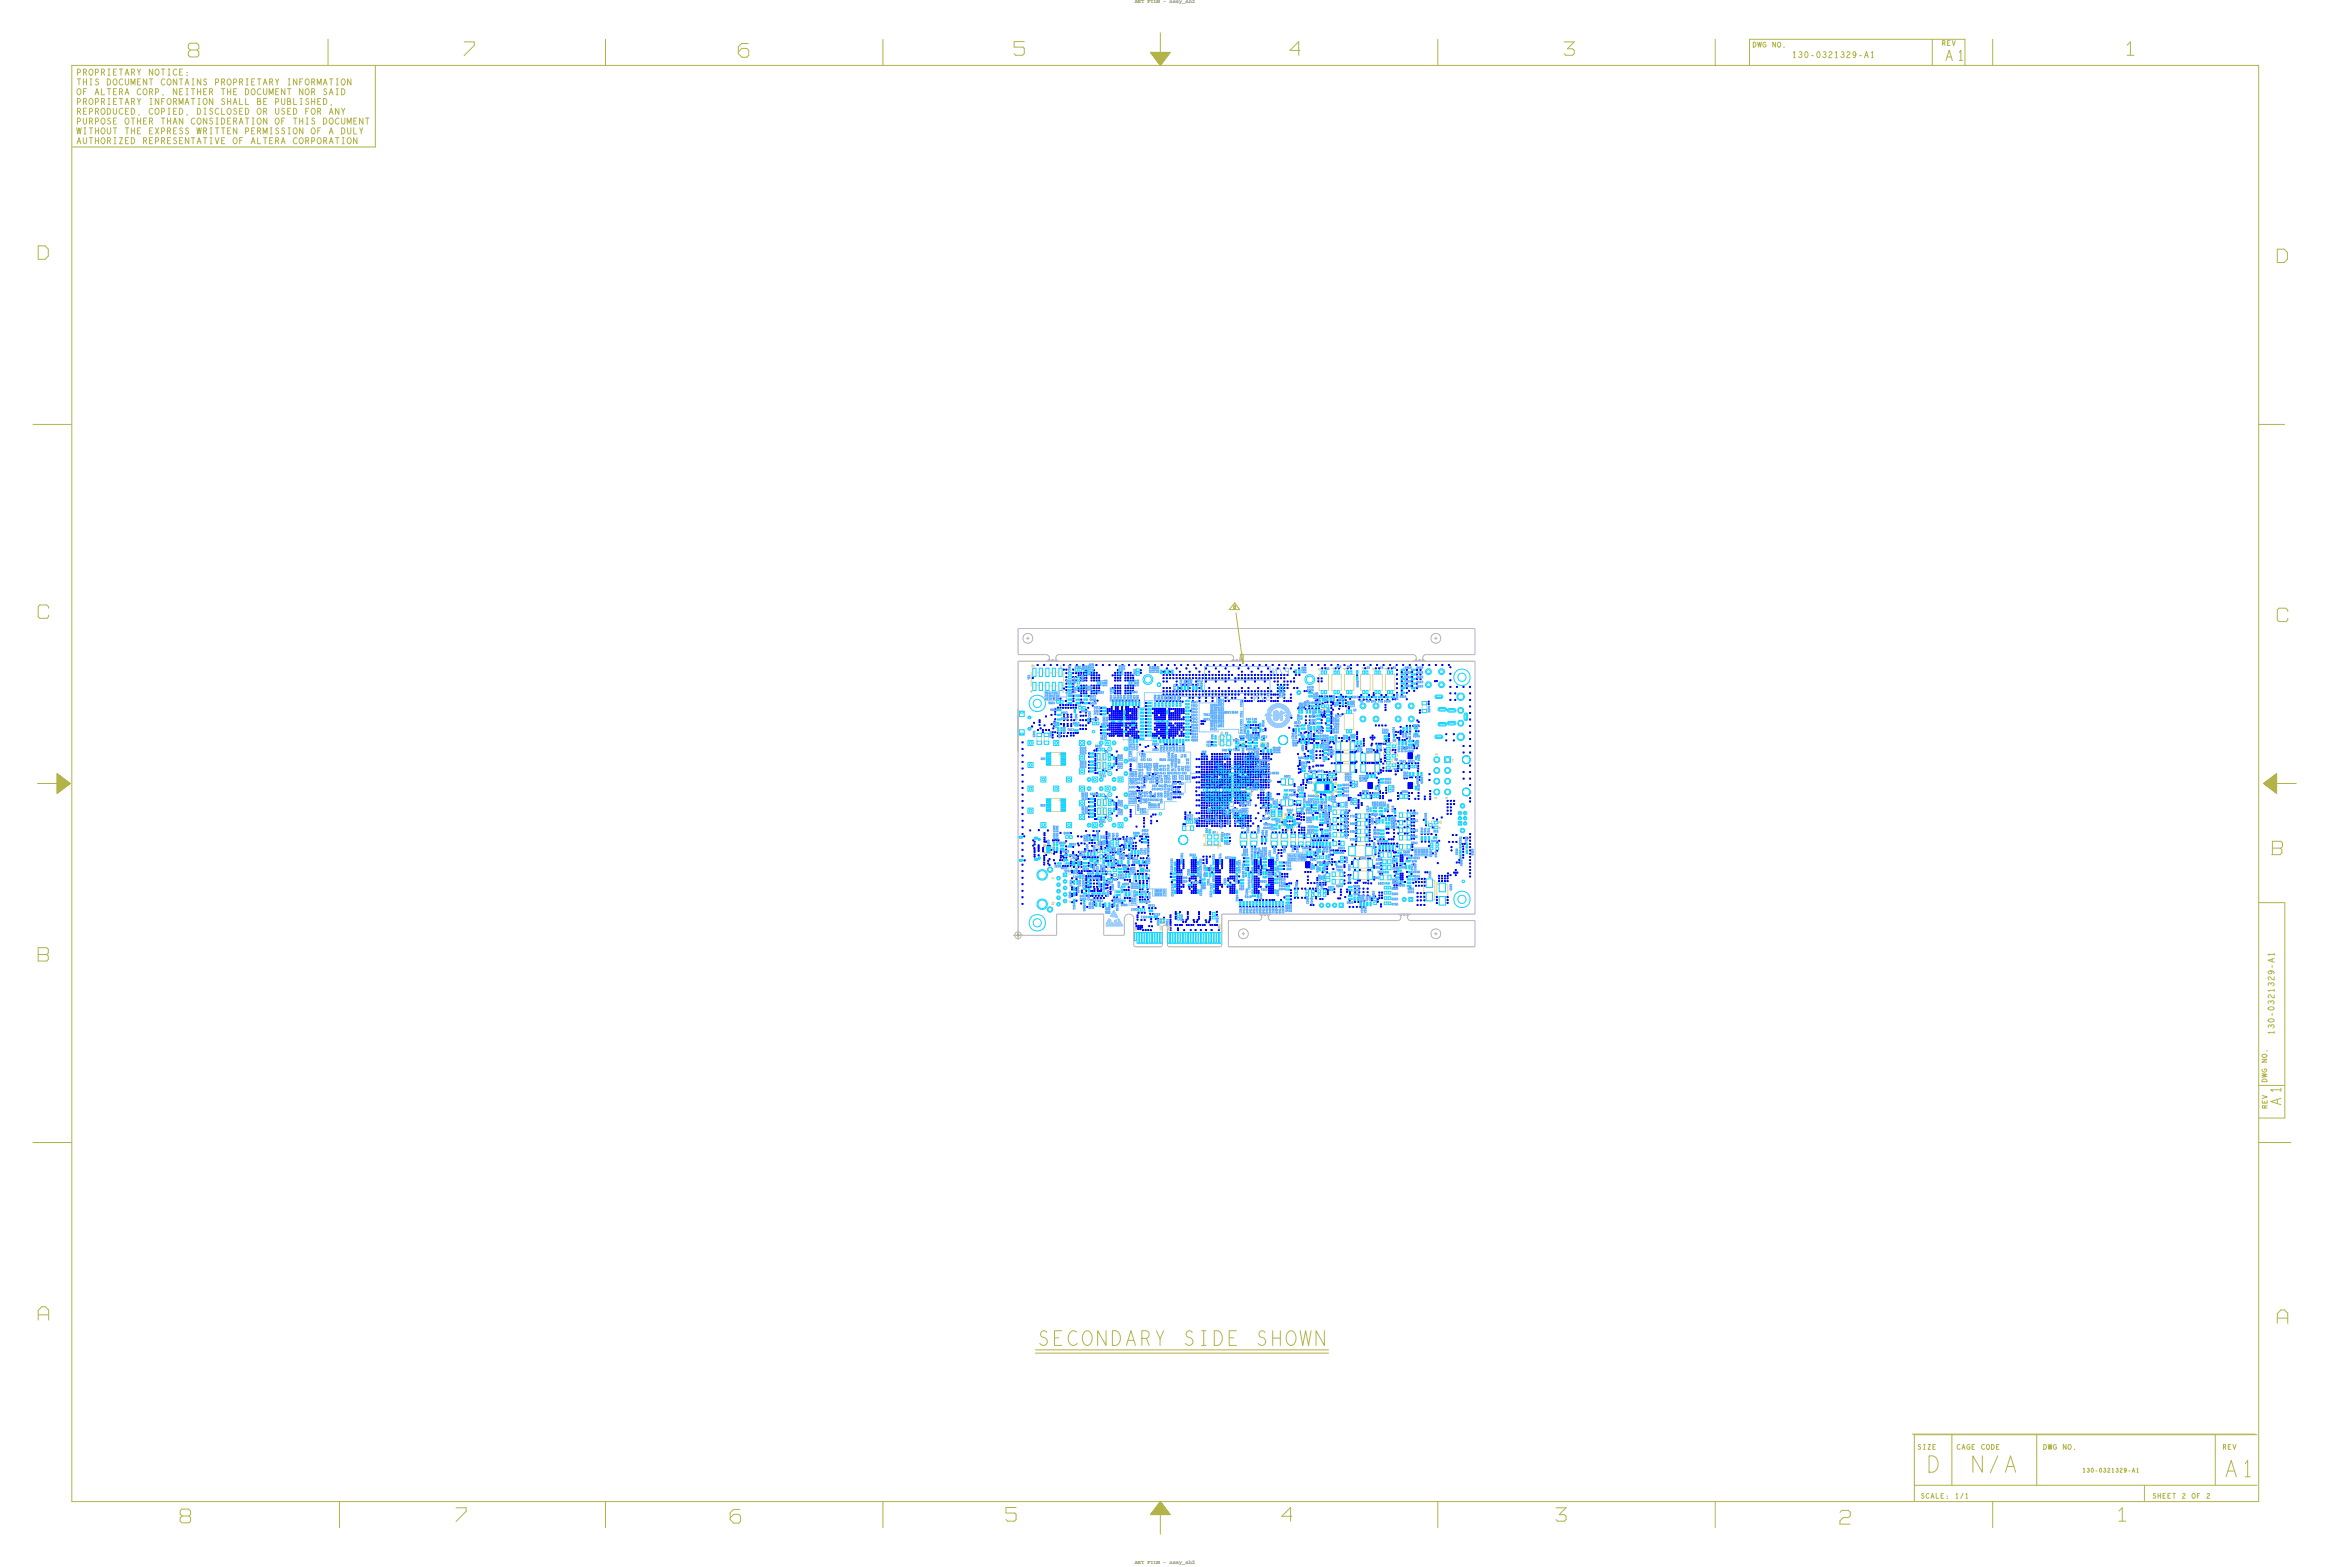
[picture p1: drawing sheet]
<svg xmlns="http://www.w3.org/2000/svg" width="906mm" height="610mm" viewBox="0 0 906 610" stroke-linecap="round" stroke-linejoin="round" font-family="sans-serif">
<defs><g id="words">
<text font-size="6.3" fill="#b2b44a" x="865.7" y="574.6">A1</text>
<g font-size="4" fill="#b2b44a">
<text x="756.9" y="23.5">A1</text>
<text x="887.5" y="430.1" transform="rotate(-90 887.5 430.1)">A1</text>
</g>
<g font-size="2.4" fill="#b2b44a">
<text x="697.3" y="22.5">130-0321329-A1</text>
<text x="36.9" y="36.9">ALTERA</text>
<text x="67.6" y="36.9">NEITHER</text>
<text x="86.5" y="36.9">THE</text>
<text x="48.7" y="52.1">THE</text>
<text x="48.7" y="48.3">OTHER</text>
<text x="129.1" y="52.1">A</text>
<text x="98.3" y="55.9">ALTERA</text>
<text x="884.9" y="402.6" transform="rotate(-90 884.9 402.6)">130-0321329-A1</text>
</g>
<g font-size="2.4" fill="#00f">
<text x="501.6" y="260" transform="rotate(-180 501.6 260)">P/N</text>
<text x="494.2" y="270.1" transform="rotate(-180 494.2 270.1)">S/N</text>
</g>
<g font-size="2.1">
<text x="441.5" y="1.2">ART FILM - assy_sh2</text>
<text x="441.5" y="608.5">ART FILM - assy_sh2</text>
</g>
<g font-size="1.9" fill="#b2b44a">
<text x="755.6" y="17.7">REV</text>
<text x="882.1" y="431.3" transform="rotate(-90 882.1 431.3)">REV</text>
<text x="864.9" y="563.9">REV</text>
<text x="747.4" y="583">SCALE:</text>
<text x="760.6" y="583">1/1</text>
<text x="837.6" y="583">SHEET</text>
</g>
<text font-size="1.6" fill="#b2b44a" x="810.3" y="572.9">130-0321329-A1</text>
<g font-size=".8" fill="#62b0fe">
<text x="423.6" y="259" transform="rotate(-180 423.6 259)">R324 C670</text>
<text x="424.6" y="260.6" transform="rotate(-90 424.6 260.6)">R322</text>
<text x="437.7" y="258.9" transform="rotate(-180 437.7 258.9)">R323</text>
<text x="417.3" y="264.6" transform="rotate(-180 417.3 264.6)">C535</text>
<text x="421.5" y="265.2" transform="rotate(-90 421.5 265.2)">C673</text>
<text x="424.6" y="266.9" transform="rotate(-180 424.6 266.9)">R320</text>
<text x="424.6" y="267.9" transform="rotate(-180 424.6 267.9)">R321</text>
<text x="411.2" y="275.8" transform="rotate(-180 411.2 275.8)">C389</text>
<text x="514" y="273" transform="rotate(-180 514 273)">C185FB12</text>
<text x="516" y="272.9" transform="rotate(-90 516 272.9)">R630</text>
<text x="526" y="275.1" transform="rotate(-90 526 275.1)">C182</text>
<text x="415.4" y="279.2" transform="rotate(-180 415.4 279.2)">C383</text>
<text x="505.6" y="280.4" transform="rotate(-90 505.6 280.4)">C613</text>
<text x="552.3" y="281.9" transform="rotate(-180 552.3 281.9)">C636</text>
<text x="476.2" y="282.1" transform="rotate(-180 476.2 282.1)">C402 C370</text>
<text x="484.9" y="285.5" transform="rotate(-90 484.9 285.5)">R19 R14</text>
<text x="493" y="286.3" transform="rotate(-180 493 286.3)">C301</text>
<text x="489.7" y="293.2" transform="rotate(-180 489.7 293.2)">R11</text>
<text x="504.7" y="290.3" transform="rotate(-90 504.7 290.3)">R617 FB14</text>
<text x="537.5" y="292.2" transform="rotate(-90 537.5 292.2)">C173</text>
<text x="446.9" y="298" transform="rotate(-180 446.9 298)">R29 C20</text>
<text x="489.7" y="294.2" transform="rotate(-180 489.7 294.2)">R20</text>
<text x="491.7" y="298.5" transform="rotate(-180 491.7 298.5)">C31R33</text>
<text x="493.6" y="299.3" transform="rotate(-90 493.6 299.3)">R34</text>
<text x="515.5" y="296.4" transform="rotate(-90 515.5 296.4)">FB31</text>
<text x="490" y="303.6" transform="rotate(-180 490 303.6)">C33</text>
<text x="494.7" y="303.5" transform="rotate(-180 494.7 303.5)">C34</text>
<text x="423.2" y="309.4" transform="rotate(-180 423.2 309.4)">R133</text>
<text x="552.3" y="307.6" transform="rotate(-90 552.3 307.6)">R538</text>
<text x="477.2" y="313.6" transform="rotate(-180 477.2 313.6)">C137</text>
<text x="484.6" y="316.2" transform="rotate(-90 484.6 316.2)">R28</text>
<text x="536" y="316.5" transform="rotate(-180 536 316.5)">R391</text>
<text x="466.3" y="318.3" transform="rotate(-180 466.3 318.3)">R52 C570</text>
<text x="470.5" y="318.6" transform="rotate(-180 470.5 318.6)">R37</text>
<text x="474" y="323.6" transform="rotate(-180 474 323.6)">4 Y4</text>
<text x="494.1" y="320.3" transform="rotate(-180 494.1 320.3)">R350</text>
<text x="516.1" y="318.5" transform="rotate(-90 516.1 318.5)">R380</text>
<text x="517.7" y="318.6" transform="rotate(-180 517.7 318.6)">FB21</text>
<text x="542.9" y="320" transform="rotate(-90 542.9 320)">C483</text>
<text x="543.5" y="320.3" transform="rotate(-180 543.5 320.3)">FB22</text>
<text x="429.7" y="328.1" transform="rotate(-180 429.7 328.1)">R193</text>
<text x="433.5" y="326.5" transform="rotate(-90 433.5 326.5)">C302</text>
<text x="440.9" y="325.9" transform="rotate(-180 440.9 325.9)">C315</text>
<text x="509.1" y="329.5" transform="rotate(-180 509.1 329.5)">C443</text>
<text x="419.1" y="333.4" transform="rotate(-180 419.1 333.4)">U30</text>
<text x="422.3" y="331.1" transform="rotate(-180 422.3 331.1)">C313</text>
<text x="434" y="330.6" transform="rotate(-180 434 330.6)">R641</text>
<text x="447" y="332.5" transform="rotate(-90 447 332.5)">C318</text>
<text x="507" y="334.8" transform="rotate(-90 507 334.8)">R436</text>
<text x="508" y="334.8" transform="rotate(-90 508 334.8)">R433</text>
<text x="515.5" y="331.6" transform="rotate(-90 515.5 331.6)">R375</text>
<text x="516.6" y="331.6" transform="rotate(-90 516.6 331.6)">R366</text>
<text x="517.9" y="331.6" transform="rotate(-90 517.9 331.6)">R363</text>
<text x="537.8" y="334.1" transform="rotate(-180 537.8 334.1)">C503</text>
<text x="419.4" y="340.1" transform="rotate(-90 419.4 340.1)">C328</text>
<text x="428.9" y="339.1" transform="rotate(-90 428.9 339.1)">C338</text>
<text x="440.7" y="339.8" transform="rotate(-90 440.7 339.8)">C335</text>
<text x="494" y="341.3" transform="rotate(-90 494 341.3)">R113</text>
<text x="433" y="342.8" transform="rotate(-180 433 342.8)">R639</text>
<text x="471.6" y="349" transform="rotate(-90 471.6 349)">C215 C213</text>
</g>
<g font-size=".8" fill="#00f">
<text x="499.7" y="271.4" transform="rotate(-90 499.7 271.4)">C596</text>
<text x="512.1" y="278.3" transform="rotate(-180 512.1 278.3)">C188</text>
<text x="512.1" y="279.8" transform="rotate(-180 512.1 279.8)">C612</text>
<text x="512.1" y="281.1" transform="rotate(-180 512.1 281.1)">C189</text>
<text x="514.3" y="277.7" transform="rotate(-90 514.3 277.7)">R67</text>
<text x="489.1" y="284.5" transform="rotate(-90 489.1 284.5)">R17</text>
<text x="514.5" y="283.3" transform="rotate(-180 514.5 283.3)">C611</text>
<text x="548.9" y="287.4" transform="rotate(-90 548.9 287.4)">C179</text>
<text x="431.1" y="292.1" transform="rotate(-180 431.1 292.1)">L2</text>
<text x="478.6" y="293.5" transform="rotate(-180 478.6 293.5)">R516</text>
<text x="519.1" y="291.8" transform="rotate(-180 519.1 291.8)">C652</text>
<text x="431.1" y="299.5" transform="rotate(-180 431.1 299.5)">L4</text>
<text x="484.5" y="296.1" transform="rotate(-90 484.5 296.1)">C56</text>
<text x="490.6" y="298.2" transform="rotate(-90 490.6 298.2)">R12</text>
<text x="512.4" y="303.2" transform="rotate(-180 512.4 303.2)">7</text>
<text x="531.9" y="304" transform="rotate(-90 531.9 304)">R426</text>
<text x="448.2" y="310.2" transform="rotate(-90 448.2 310.2)">C68</text>
<text x="449.7" y="310.2" transform="rotate(-90 449.7 310.2)">C67</text>
<text x="487.6" y="308" transform="rotate(-90 487.6 308)">C76</text>
<text x="470.5" y="316.2" transform="rotate(-90 470.5 316.2)">R50</text>
<text x="477.5" y="317.7" transform="rotate(-90 477.5 317.7)">C585</text>
<text x="482.7" y="316.2" transform="rotate(-90 482.7 316.2)">C6</text>
<text x="483.6" y="316.2" transform="rotate(-90 483.6 316.2)">R27</text>
<text x="473.6" y="319.9" transform="rotate(-90 473.6 319.9)">R518</text>
<text x="478.5" y="320.7" transform="rotate(-90 478.5 320.7)">C10</text>
<text x="481.5" y="320.3" transform="rotate(-90 481.5 320.3)">C9</text>
<text x="484.5" y="320.3" transform="rotate(-90 484.5 320.3)">C14</text>
<text x="517" y="318.5" transform="rotate(-90 517 318.5)">C461</text>
<text x="438.1" y="328.4" transform="rotate(-90 438.1 328.4)">R201</text>
<text x="436.2" y="334.2" transform="rotate(-90 436.2 334.2)">R209</text>
<text x="437.2" y="330.1" transform="rotate(-180 437.2 330.1)">R174</text>
<text x="417.2" y="337.1" transform="rotate(-180 417.2 337.1)">4</text>
<text x="434.5" y="341.8" transform="rotate(-180 434.5 341.8)">Q24</text>
<text x="439.2" y="336.9" transform="rotate(-180 439.2 336.9)">R252</text>
<text x="495" y="341.3" transform="rotate(-90 495 341.3)">R112</text>
<text x="514.7" y="345.9" transform="rotate(-90 514.7 345.9)">C245</text>
<text x="543.9" y="345.4" transform="rotate(-180 543.9 345.4)">C626</text>
<text x="530.7" y="350.6" transform="rotate(-90 530.7 350.6)">R568</text>
</g>
<g font-size=".8" fill="#f7c793">
<text x="543.7" y="289" transform="rotate(-180 543.7 289)">3</text>
<text x="544.1" y="293.4" transform="rotate(-180 544.1 293.4)">3</text>
<text x="543.6" y="296.3" transform="rotate(-180 543.6 296.3)">3</text>
<text x="501" y="316.5" transform="rotate(-180 501 316.5)">13</text>
<text x="494" y="318.3" transform="rotate(-45 494 318.3)">o</text>
<text x="556.1" y="319.5" transform="rotate(-180 556.1 319.5)">3</text>
<text x="468.8" y="324.7" transform="rotate(-180 468.8 324.7)">3</text>
<text x="428.5" y="334.4" transform="rotate(-180 428.5 334.4)">3</text>
<text x="420.5" y="337.2" transform="rotate(-180 420.5 337.2)">3</text>
<text x="431.3" y="337.9" transform="rotate(-180 431.3 337.9)">3</text>
<text x="442.2" y="361.9" transform="rotate(-90 442.2 361.9)">A1</text>
<text x="455.3" y="362" transform="rotate(-90 455.3 362)">A12</text>
<text x="474.9" y="361.5" transform="rotate(-90 474.9 361.5)">A32</text>
</g>
<text font-size=".8" fill="#97cbff" x="435.7" y="345.4" transform="rotate(-90 435.7 345.4)">R255</text>
</g></defs>
<!-- layer: Board Outline -->
<g fill="none" stroke="#b1b1b2" stroke-width=".39">
<path d="M396.1 254.7h10.9zM396.1 244.5v10.2zM396.1 244.5h177.8zM396.1 257.2h177.8zM396.1 257.2v106.7zM399.3 248.4h1.3zM399.9 247.7v1.3zM407 254.7l.9 .4 .4 .9-.4 .9-.9 .3M408.1 256.7h.4v.5h-.4zM409.3 256.7h.5v.5h-.5zM410.6 256.7h.5v.5h-.5zM412.1 254.7h66.6z"/>
<path d="M412.1 254.7l-.8 .3-.5 .9 .4 1 .9 .3M478.7 254.7l.9 .4 .3 .9-.4 .9-.8 .3M479.7 256.7h.5v.5h-.5zM481 256.7h.4v.5h-.4zM482.2 256.7h.5v.5h-.5zM483.7 254.7h66.1zM483.7 254.7l-.8 .3-.4 .9 .3 1 .9 .3M549.8 254.7l.9 .4 .4 .9-.5 .9-.8 .3M550.8 256.7h.5v.5h-.5zM552.1 256.7h.5v.5h-.5zM553.4 256.7h.4v.5h-.4zM554.9 254.7h19z"/>
<path d="M554.9 254.7l-.9 .3-.4 .9 .4 1 .9 .3M558 248.4h1.3zM558.7 247.7v1.3zM573.9 244.5v10.2zM573.9 257.2v98.4zM396.1 275.9v10.3zM396.1 278.3v14.2zM411.1 355.6h18.4zM411.1 355.6v8.3zM429.5 355.6v8.3zM437.5 357.5v6.4zM437.5 357.5l.5-1.3 1.3-.6 1.3 .6 .5 1.3"/>
<path d="M441.1 357.5v10.4zM475.4 355.6v12.3zM475.4 355.6h98.5zM478 358.2h11.6zM478 358.2v10.2zM489.6 355.6l.9 .4 .4 1-.4 .8-.9 .4M490.7 355.7h.4v.5h-.4zM491.9 355.7h.5v.5h-.5zM493.2 355.7h.5v.5h-.5zM494.7 358.2h49.1zM494.7 355.6l-.8 .4-.5 .9 .4 .9 .9 .4M543.8 355.6l.9 .4 .4 1-.4 .8-.9 .4"/>
<path d="M544.9 355.7h.4v.5h-.4zM546.1 355.7h.5v.5h-.5zM547.4 355.7h.5v.5h-.5zM548.9 358.2h25zM548.9 355.6l-.8 .4-.5 .9 .4 .9 .9 .4M573.9 358.2v10.2zM394.2 363.9h3.8zM396.1 362v3.8zM396.1 363.9h15zM429.5 363.9h8zM441.1 367.9l.5 .5zM441.6 368.4h10.2z"/>
<path d="M451.8 368.4l.5-.5zM452.3 360.9v7zM452.3 360.9l.3-.6 .7-.3 .7 .3 .2 .6M454.2 367.9l.5 .5zM454.2 360.9v7zM454.7 368.4h20.2zM474.9 368.4l.5-.5zM478 368.4h95.9zM483.2 363.3h1.2zM483.8 362.7v1.3zM558 363.3h1.3zM558.7 362.7v1.3z"/>
<circle cx="399.9" cy="248.4" r="1.92"/>
<circle cx="558.7" cy="248.4" r="1.92"/>
<circle cx="396.1" cy="363.9" r="1.28"/>
<circle cx="483.8" cy="363.3" r="1.92"/>
<circle cx="558.7" cy="363.3" r="1.92"/>
</g>
<g fill="none" stroke="#97cbff" stroke-width=".39">
<path d="M468.8 259.3v5zM468.8 259.3h25.4zM494.2 259.3v5zM546.4 259.7l-.4 .4zM406.5 268.9v2.5zM406.5 268.9h.8zM407 272.6h3.7zM411.9 269h.3zM412.2 271.2h2.8zM412.2 269v2.2zM415 271.2v2.7zM415 270.2h5.5z"/>
<path d="M415 270.2v1zM417.3 266.9h.1M417.2 266.7h.1M417.2 266.9h.1M417.4 266.6l-.2 .3zM417.4 266.6h.6zM418.1 266.5h.1M418.1 266.1v.4zM419.1 274.5h1.4zM420.5 273.7v.8zM420.5 270.2h.1M437 276.3v4.5z"/>
<path d="M437 276.3h1.5zM438.5 276.3v7.5zM439.3 279.4h3.8zM439.3 279.4v4zM443.1 275.4h2.2zM443.1 275.4v4zM445.3 269.5v3.1zM445.3 269.5h14.6zM445.3 272.6h3zM445.3 272.6v2.8zM448.3 275.3h7zM448.3 272.6v2.7z"/>
<path d="M455.3 275.3v11.4zM459.9 269.5v1.6zM459.9 271.1h13.4zM466.6 273.5v11.3zM466.6 273.5h6.7zM468.8 264.3h25.4zM468.8 264.7v5.1zM468.8 264.7h25.4zM468.8 269.8h25.4zM473.3 271.1v2.4zM473.3 271.1h4.5zM477.8 271.1v1.1z"/>
<path d="M477.8 272.2h5.9zM483.7 272.2v13.2zM492.2 278.5h2.8zM492.2 278.4h2.7zM492.3 278.4h2.6zM492.3 278.3h2.5zM492.4 278.3h2.4zM492.4 278.2h2.3zM492.5 278.5h.1M492.5 278.2h2.2zM492.5 278.1h2.1zM492.6 278.1h2z"/>
<path d="M492.6 278h1.9zM492.7 278h1.8zM492.7 277.9h1.7zM492.8 278.5h1.5zM492.8 277.9h1.5zM492.8 278.6h1.4zM492.8 278.7h1.4zM492.8 278.8h1.4zM492.8 277.8h1.5zM492.9 278.8h1.3zM492.9 278.9h1.3zM492.9 279h1.3z"/>
<path d="M492.9 279.1h1.4zM492.9 279.2h1.4zM492.9 277.8h1.4zM492.9 279.3h1.4zM492.9 279.4h1.4zM492.9 279.4h1.5zM492.9 277.8h1.3zM492.9 279.5h1.5zM492.9 279.6h1.5zM492.9 277.7h1.3zM493 279.7h1.5zM493 279.8h1.5z"/>
<path d="M493 279.8h1.6zM493 279.9h1.6zM493 277.6h1.1zM493 277.7h1.1zM493.1 280h1.5zM493.1 277.6h.9zM493.2 276.7h.1M493.2 277.6h.8zM493.3 276.6h.1M493.3 276.7h.1M493.2 277.5h.7zM493.4 276.5h.1"/>
<path d="M493.4 276.6h.1M493.3 276.4h.2zM493.3 277.4h.6zM493.3 276.4h1.7zM493.3 277.4h.5zM493.4 276.3h1.7zM493.4 276.3h1.6zM493.4 277.3h.4zM493.4 277.3h.3zM493.4 276.2h1.7zM493.4 276.1h1.8zM493.4 276.2h1.8z"/>
<path d="M493.7 277.2h.1M493.5 276h1.8zM493.5 276.1h1.8zM493.6 277.2h.1M493.6 275.9h1.9zM493.6 275.9h1.8zM493.6 275.9h2zM493.7 275.8h2zM493.7 275.8h1.9zM493.7 276.4h1.2zM493.7 275.7h2zM493.7 276.5h1.2z"/>
<path d="M493.7 276.5h1.1zM493.7 275.7h2.1zM493.8 275.7h2.1zM493.8 275.6h2.2zM493.8 276.6h1zM493.9 276.7h.9zM493.9 275.5h2.2zM493.9 275.5h2.3zM493.9 276.7h.8zM493.9 275.4h2.4zM494 276.8h.7zM494 275.3h2.6z"/>
<path d="M494 275.4h2.5zM494 275.3h2.8zM494.1 276.9h.5zM494.1 275.3h2.9zM494.1 275.2h6.6zM494.2 264.7v5.1zM494.2 276.9h.4zM494.2 275.2h6.5zM494.2 277h.4zM494.2 275.1h6.4zM494.2 277.1h.4zM494.2 275.1h6.3z"/>
<path d="M494.3 277.1h.3zM494.5 277.1h.1M494.3 275h6.2zM494.5 277.2h.1M494.4 275h6.1zM494.4 275h6zM494.5 274.9h5.9zM494.5 274.9h5.8zM494.6 274.8h5.7zM494.6 274.8h5.6zM494.7 274.8h5.5zM494.7 274.7h5.4z"/>
<path d="M494.8 274.7h5.2zM494.8 278.5h.1M494.8 274.6h5.2zM494.9 274.6h5zM495 274.5h4.8zM495.1 274.5h4.7zM495.1 274.5h4.6zM495.2 274.4h4.4zM495.3 274.4h4.2zM495.3 274.3h4.2zM495.4 274.3h4zM495.5 274.3h3.8z"/>
<path d="M495.5 278.6h.9zM495.5 278.7h.9zM495.5 278.8h.9zM495.5 278.9h.9zM495.5 279h.9zM495.5 279.1h.9zM495.5 279.2h.9zM495.5 279.3h.9zM495.5 278h.9zM495.5 278.1h.9zM495.5 278.2h.9zM495.5 278.3h.9z"/>
<path d="M495.5 278.4h.9zM495.5 278.5h.9zM495.5 277.6h.9zM495.5 277.7h.9zM495.5 277.8h.9zM495.5 277.9h.9zM495.6 277.3h.8zM495.6 279.3h.8zM495.6 279.4h.8zM495.6 279.5h.8zM495.6 279.6h.8zM495.6 277.5h.8z"/>
<path d="M495.6 277.6h.8zM495.6 277.4h.8zM495.6 274.2h3.6zM495.6 277.1h.9zM495.6 277.2h.8zM495.6 279.7h.8zM495.6 279.7h.9zM495.6 277.1h1.9zM495.6 279.8h1.9zM495.7 276.9h1.8zM495.7 277h1.8zM495.7 279.9h1.8z"/>
<path d="M495.7 279.9h1.7zM495.7 274.2h3.4zM495.7 276.9h1.7zM495.7 280h1.7zM495.8 276.9h1.6zM495.8 280h1.5zM495.8 274.1h3.2zM495.8 276.8h1.5zM496 274.1h2.9zM496 276.7h1.2zM496.1 274h2.6zM496.1 276.7h.9z"/>
<path d="M496.2 274h2.4zM496.3 276.6h.6zM496.4 274h2zM496.6 273.9h1.6zM496.6 277.1h.9zM496.7 279.7h.8zM496.7 277.1h.9zM496.7 277.2h.9zM496.7 279.7h.9zM496.7 277.3h.9zM496.7 278.6h.9zM496.7 278.7h.9z"/>
<path d="M496.7 278.8h.9zM496.7 278.9h.9zM496.7 279h.9zM496.7 279.1h.9zM496.7 279.2h.9zM496.7 279.3h.9zM496.7 279.4h.9zM496.7 279.5h.9zM496.7 279.6h.9zM496.7 278h.9zM496.7 278.1h.9zM496.7 278.2h.9z"/>
<path d="M496.7 278.3h.9zM496.7 278.4h.9zM496.7 278.5h.9zM496.7 277.5h.9zM496.7 277.6h.9zM496.7 277.7h.9zM496.7 277.8h.9zM496.7 277.9h.9zM496.7 277.4h.9zM496.9 273.9h1zM497.8 275.3h3zM498 275.3h2.8z"/>
<path d="M498.2 276.7h.5zM498.2 277.2h1.2zM498.2 277.2h1.4zM498.2 277.3h1.4zM498.2 277.3h1.5zM498.2 276.8h.6zM498.2 276.9h.7zM498.2 276.9h.8zM498.2 277h.9zM498.2 277.1h.9zM498.2 277.1h1.1zM498.2 278.6h.8z"/>
<path d="M498.2 278.7h.8zM498.2 278.8h.8zM498.2 278.9h.8zM498.2 279h.8zM498.2 279.1h.8zM498.2 279.2h.8zM498.2 279.3h.8zM498.2 279.4h.8zM498.2 279.5h.8zM498.2 279.6h.8zM498.2 279.7h.8zM498.2 279.8h.8z"/>
<path d="M498.2 279.9h.8zM498.2 280h.8zM498.2 278h.8zM498.2 278.1h.8zM498.2 278.2h.8zM498.2 278.3h.8zM498.2 278.4h.8zM498.2 278.5h.8zM498.2 277.5h1.5zM498.2 277.6h1.4zM498.2 277.6h1zM498.2 277.7h.9z"/>
<path d="M498.2 277.8h.8zM498.2 277.9h.8zM498.2 277.4h1.5zM498.2 275.3h2.7zM498.2 276.7h.4zM498.4 275.4h2.5zM498.5 275.4h2.4zM498.6 275.5h2.3zM498.7 275.5h2.3zM498.8 275.6h2.2zM498.9 275.6h2.2zM498.9 275.7h2.2z"/>
<path d="M499 275.7h2.1zM499.1 275.7h2.1zM499.2 275.8h2zM499.3 275.8h1.9zM499.3 275.9h1.9zM499.3 275.9h2zM499.4 275.9h1.9zM499.5 276h1.8zM499.5 276h1.9zM499.6 276.1h1.8zM499.7 276.2h1.7zM499.8 276.2h1.7z"/>
<path d="M499.8 276.3h1.7zM499.8 276.4h1.7zM499.9 276.4h1.7zM500 278.3h.1M499.9 278.3h2.8zM500 276.5h1.6zM500 278.3h2.7zM500 276.5h1.7zM500 278.4h2.6zM500 276.6h1.7zM500.1 276.7h1.6zM500.1 278.3h2.6z"/>
<path d="M500.1 278.5h2.4zM500.2 276.8h1.5zM500.2 278.6h2.2zM500.2 276.8h1.6zM500.2 276.9h1.6zM500.2 280h.7zM500.3 276.9h1.5zM500.3 278.7h2zM500.3 279.9h.5zM500.3 277h1.5zM500.3 277.1h1.5zM500.3 279.8h.4z"/>
<path d="M500.3 277.1h1.6zM500.3 279.7h.3zM500.4 277.2h1.5zM500.5 279.6h.1M500.5 279.7h.1M500.4 278.8h1.8zM500.4 277.3h1.5zM500.5 278.9h1.6zM500.5 277.4h1.4zM500.5 277.5h1.4zM500.5 277.6h1.4zM500.5 279h1.5z"/>
<path d="M500.5 277.7h1.5zM500.5 277.8h1.5zM500.6 279h1.4zM500.6 278h1.4zM500.6 278.1h1.4zM500.6 278.2h1.4zM500.6 277.8h1.4zM500.6 277.9h1.4zM500.7 279h1.2zM500.7 279.1h1.2zM500.8 279.1h1.1zM500.8 279.2h1z"/>
<path d="M500.9 279.2h.8zM500.9 279.3h.8zM501 279.3h.6zM501 279.4h.6zM501.1 279.4h.4zM501.1 279.5h.4zM501.2 279.5h.2zM501.4 279.6h.1M501.7 280h.1M502.1 279h.1M517.7 278.3h.6zM517.7 278.3l.2-.2z"/>
<path d="M517.7 277.3h.1M517.7 277.3h.5zM517.8 280h.5zM517.8 280h.1M518.2 277.3l.6 .6zM518.3 280l.2 .2zM518.3 278.3l.2 .3zM518.5 278.6v.7zM546 260.1h.1M546 261.9h.1M546 261.9l.4-.4zM546 263.6h.1"/>
<path d="M546.2 265.4h.1M546.2 267.2h.1M546.2 267.2l.3-.4zM546.4 263.3l-.4 .3zM546.5 265l-.3 .4zM550.7 265.7h.1M550.7 265.7l.4-.4zM550.7 263.9h.1M550.7 263.9l.4-.4zM550.7 267.3h.1M550.7 267.3l.4-.4zM550.8 260.4h.1"/>
<path d="M550.8 260.4l.4-.4zM550.8 262.1h.1M551.2 261.7l-.4 .4zM437 282.8v1.3zM437 287.8h2zM437 285.3v2.5zM438.7 285.4v1.2zM439 286.6v1.2zM439 286.6h1.4zM439 296.3h3.2zM439 287.8v8.5zM439 299.4h.4z"/>
<path d="M439.3 283.4h3.3zM440.4 286.6v8.1zM440.4 294.7h1.8zM440.7 299.4h1.8zM442.2 294.7v1.6zM442.5 292.7h11.1zM442.5 292.7v6.7zM442.6 283.4v3.3zM442.6 286.7h.8zM443.4 286.7v1.4zM443.4 288.1h4.8zM448.2 286.8v1.3z"/>
<path d="M448.3 286.7h7zM456.2 292.7h7.1zM463.3 292.7v11.6zM466.6 284.8h2zM468.6 284.8h5.4zM470.9 296v4.9zM470.9 296h4.2zM474 283.8h8zM474 283.8v1zM475.1 296v1.9zM475.1 297.9h4.8zM479.9 296.1v1.8z"/>
<path d="M479.9 296.1h3.3zM482 285.4h1.7zM482 283.8v1.6zM486.7 296.7h.2zM486.9 296.7v1.3zM486.9 298h1zM487.9 298v1.1zM493.1 280h1.6zM493.1 280.1h1.6zM493.2 280.2h1.6zM493.2 280.3h1.6zM493.2 280.4h1.6z"/>
<path d="M493.2 280.4h1.7zM493.3 280.4h1.6zM493.3 280.5h1.7zM493.3 280.6h1.8zM493.4 280.6h1.7zM493.4 280.7h1.7zM493.4 280.7h1.8zM493.4 280.8h1.9zM493.5 280.8h1.8zM493.5 280.9h1.8zM493.5 280.9h1.9zM493.6 281h1.9z"/>
<path d="M493.6 281h2zM493.7 281.1h1.9zM493.7 281.1h2zM493.7 281.1h2.1zM493.7 281.2h2.1zM493.8 281.2h2.1zM493.8 281.3h2.2zM493.8 281.3h2.3zM493.9 281.4h2.3zM493.9 281.4h2.4zM493.9 281.4h2.5zM494 281.5h2.5z"/>
<path d="M494 281.5h2.7zM494.1 281.6h2.7zM494.1 281.6h3zM494.2 281.6h6.5zM494.2 281.7h6.5zM494.2 281.7h6.4zM494.3 281.8h6.3zM494.3 281.8h6.2zM494.4 281.9h6.1zM494.4 281.9h6zM494.5 282h5.8zM494.5 282h5.9z"/>
<path d="M494.6 282h5.7zM494.6 282.1h5.6zM494.7 282.1h5.5zM494.8 282.2h5.3zM494.9 282.3h5.1zM494.9 282.3h5zM495 282.3h4.9zM495.1 282.4h4.7zM495.2 282.5h4.5zM495.3 282.5h4.3zM495.4 282.5h4.1zM495.5 282.6h3.9z"/>
<path d="M495.6 282.6h3.7zM495.6 282.7h3.7zM495.8 282.7h3.3zM495.8 280.1h1.4zM495.8 282.8h3.2zM496 280.1h1.2zM496 280.2h1.1zM496 282.8h2.9zM496.1 280.2h.9zM496.1 282.8h2.6zM496.3 280.3h.6zM496.3 282.9h2.3z"/>
<path d="M496.5 282.9h1.9zM496.7 283h1.5zM497 283h.9zM497.8 281.6h3zM498 281.6h2.8zM498.2 280.1h.8zM498.2 280.2h.8zM498.3 280.2h.1M498.2 281.5h2.6zM498.4 281.5h2.5zM498.5 281.4h2.4zM498.6 281.4h2.3z"/>
<path d="M498.7 281.4h2.3zM498.8 281.3h2.2zM498.9 281.3h2.2zM499 281.2h2.1zM499.1 281.1h2.1zM499.2 281.1h2zM499.3 281.1h1.9zM499.3 281h1.9zM499.4 281h1.9zM499.4 280.9h1.9zM499.5 280.9h1.8zM499.5 280.9h1.9z"/>
<path d="M499.6 280.8h1.8zM499.7 280.7h1.7zM499.8 280.6h1.6zM499.8 280.6h1.7zM499.8 280.5h1.7zM499.9 280.5h1.6zM499.9 280.4h1.7zM500 280.4h1.6zM500 280.3h1.2zM500 280.4h1.3zM500.1 280.2h1zM500.1 280.1h.9z"/>
<path d="M500.2 280h.8zM500.2 280.1h.8zM501.4 280.4h.2zM501.4 280.3h.2zM501.4 280.3h.3zM501.7 280.2h.1M501.7 280.1h.1M507.7 290.2h.7zM508.4 290.2l.2-.2zM508.6 288.8h.1M508.8 288.8h.1M508.6 289h.1"/>
<path d="M508.6 289v1zM508.8 289h.1M511.3 284.4h.1M511.3 284.4h.3zM511.4 284.3h.1M511.4 284.3v.5zM511.4 284.8l.4 .4zM511.9 285.2h.1M439 302.2v11.2zM439 313.4h2.8zM441.8 313.4v3.5zM441.8 316.9h4.9z"/>
<path d="M446.7 314.9v2zM446.7 314.9h6.3zM453 312v2.9zM453 312h4.8zM461.1 304.3v4.2zM461.1 304.3h2.2zM463.3 300.9h4.8zM468.1 300.9v5.5zM468.1 300.9h2.8zM468.1 313.9h3.1zM468.1 308.8v5.1zM471.8 314.8h.4z"/>
<path d="M472.2 315.6h.1M472.2 314.8v.8zM478 313.7h1.9zM479.9 311.7h2.2zM479.9 311.7v2zM485 307.6v.7zM485 308.3h2zM485.9 305.6h1.3zM485.9 305.6v.6zM486.8 309.4h.2zM487 308.3v1.1zM487.9 300.5v3.6z"/>
<path d="M513.7 313.1h.1M513.7 313.1h1.2zM414 335.2h.1M414.1 335.2h.1M414 335.3h.1M414 335.3v1.7zM414.1 335.3h.1M415.8 336.7h.3zM415.9 336.6h.1M416.1 336.7h.1M415.9 336.6v1.5zM424.9 336.9h.1"/>
<path d="M424.9 336.9h.3zM425.1 336.7h.1M425.1 336.7v.3zM426.5 333.2h.1M426.5 328.6v4.6zM426.5 328.6h.6zM427.1 327.6v1zM427.1 336.3h1.8zM428 326.7h.2zM428.2 325v1.7zM428.2 325h2.6zM428.9 334.3h1.6z"/>
<path d="M428.9 334.3v2zM429.5 336.3h.3zM429.6 336.2h.1M429.8 336.3h.1M429.6 336.2v.3zM430.4 328.7h.4zM430.4 328.7v2.4zM430.5 333v1.3zM430.7 331.6v.4zM430.7 332h2zM430.7 335.6v1.9zM430.7 337.5h1.2z"/>
<path d="M430.8 326.7v.2zM430.8 328.5v.2zM430.8 325.2h.1M431 332.4h.7zM431 332.2v.2zM431.7 334.9l.2 .3zM431.7 332.4v2.5zM431.9 335.2v2.3zM436.8 339.8h.1M436.8 339.8v.2zM438.3 339.8h.1M438.5 339.5l-.2 .3z"/>
<path d="M438.5 339.5h1.2zM490.2 336.6h.1M490.1 336.7h.1M490.1 336.6h.1M490.2 336.7h.1M490.2 336.7v1.3zM500.9 332.2h3.5zM500.9 332.2v2.9zM500.9 335.1h1.5zM502.4 335.1h2zM504.4 331.6h2.6zM504.4 331.6v.6z"/>
<path d="M504.4 332.2v2.9zM504.8 332h2.9zM504.8 332v3.1zM504.8 335.1h3.6zM507 330.8h3.4zM507 330.8v.8zM507.7 331.1h4.1zM507.7 331.1v.9zM508.4 333.2v1.9zM510.4 329.6h.1M510.4 329.6h3.8zM510.4 327.3h3.8z"/>
<path d="M510.4 327.3v3.5zM511.8 331.1h.1M514.2 327.3v2.3zM515 324.8h.1M515 324.8l.4 .4zM515.4 325.2v.5zM525.8 337.5h.6zM526.4 337.5h.1M536.3 328.5h6.8zM536.3 328.5v2.8zM536.3 331.3h6.8zM543.1 330.9h7.2z"/>
<path d="M543.1 328.5v2.4zM543.1 330.9v.4zM544.6 333.1h.1M544.6 333.1h1.4zM545.7 336.7h.1M545.7 336.7v.3zM550.3 330.9v2.1zM550.3 333h5.8zM550.3 329.9h5.8zM550.3 329.9v1zM556.1 329.9v3.1zM422.3 342.6h.1"/>
<path d="M422.1 342.7h.1M422.1 342.6h.1M422.1 342.6l.4 .3zM422.3 344.2h.1M422.1 344.1h.1M422.1 344.1h.7zM422.3 344v.2zM422.5 342.9h.4zM423.5 347.4h.1M423.5 347.4h.3zM423.7 347.3v.3zM423.7 347.3h.1"/>
<path d="M425.3 348.3h.3zM425.6 348.3h.1M425.4 348.2h.1M425.4 348.2v.6zM427.9 348.3h.2zM428.1 348.3h.1M428 348.2h.1M428 348.2v1.5zM430 342.4h.1M430 342.3h.1M430 342.3l.3 .3zM430.1 342.3h.1"/>
<path d="M430.3 342.6v.9zM430.3 343.5l.6 .6zM430.3 359.6l2-1.2zM430.4 359.5l1.8-1.1zM430.5 359.4l1.7-1zM430.6 359.3l1.6-1zM430.7 359.2l1.5-.9zM430.8 359.1l1.3-.8zM430.9 359l1.2-.8zM430.9 344.1h1.4zM431 358.9l1.1-.7zM431.1 358.8l.9-.6z"/>
<path d="M431.1 358.7l.9-.6zM431.2 358.6l.8-.5zM431.4 358.5l.6-.4zM431.4 358.4l.5-.4zM431.4 357.6l-1.1 2zM431.4 357.6l.9 .8M431.5 357.6l-1.1 1.9zM431.5 357.6l-1 1.8zM431.5 357.7l-.9 1.6zM431.6 358.3l.3-.3zM431.6 357.7l-.9 1.5zM431.6 357.7l-.8 1.4z"/>
<path d="M431.6 357.7l-.7 1.3zM431.6 357.7l-.6 1.2zM431.7 358.2l.2-.2zM431.7 359.8l-.2 .3-.2-.2M431.7 357.8l-.6 1zM431.7 359.9h.1M431.7 359.8h.1M431.7 357.8l-.6 .9zM431.7 359.9h1.7zM431.7 359.8h1.7zM431.7 359.7h1.7zM431.7 359.8l.1 .2"/>
<path d="M431.7 358.1l.2-.1zM431.7 357.8l-.5 .8zM431.8 357.8l-.4 .7zM431.8 357.9l-.4 .5zM431.8 359.7h.1M431.8 359.7h1.6zM431.8 359.6h1.5zM431.8 357.9l-.2 .4zM431.8 357.9l-.1 .3zM431.9 358h.1M431.9 357.9l-.2 .2zM432 359.5h.1"/>
<path d="M432 359.5h1.2zM432 359.5h1.3zM432.2 356.4l1.8 .3M432.2 359.4h.1M432.2 359.4h1zM432.2 359.4h.9zM432.4 356.5h.1M432.2 356.3h.1M432.2 356.3h2.2zM432.2 356.3h2.3zM432.3 356.4h.1M432.3 356.4h2.2z"/>
<path d="M432.3 356.5h2.3zM432.3 356.1h.1M432.3 356.1h2.1zM432.3 356.2h2.1zM432.4 356h.1M432.4 356h1.9zM432.4 356.1h2zM432.5 356.6h.1M432.4 359.3h.1M432.4 359.2h.5zM432.4 359.3h.7zM432.5 355.9h.1"/>
<path d="M432.5 355.9h1.8zM432.5 355.9h1.7zM432.5 355.7h.1M432.5 355.7h1.7zM432.5 355.8h1.7zM432.7 356.6h.1M432.5 356.5h.1M432.5 356.5h2.1zM432.5 356.6h2.2zM432.6 359.2h.3zM432.6 355.6h.1M432.6 355.7h1.6z"/>
<path d="M432.6 355.6h1.5zM432.7 355.5h.1M432.7 355.5h1.4zM432.7 355.5h1.3zM432.8 356.7h.1M432.7 359l.5 .4M432.8 355.3h.1M432.8 355.4h1.2zM432.8 355.3h1.1zM432.8 356.7h1.9zM432.8 358.9l.4 .4M432.8 358.9l.5 .5"/>
<path d="M432.9 355.2h.1M432.9 355.3h1zM432.9 355.2h.9zM432.9 355.1h.1M432.9 355.1h.9zM432.9 359.2h.1M433 354.9h.1M433 355h.8zM433 354.9h.7zM433.1 359.4h.1M433.1 354.8h.1M433.1 354.8h.5z"/>
<path d="M433.1 354.9h.6zM433.2 354.7h.3zM433.2 354.7h.1M433.2 354.8h.4zM433.2 351.1h.1M433.2 348.5v2.6zM433.2 348.5h.6zM433.2 359.5h.1M433.2 359.3l.3 .4-.4-.3M433.2 359.3l.4 .6M433.3 354.6h.2zM433.3 354.6h.1"/>
<path d="M433.3 359.6h.1M433.3 354.5h.1M433.4 354.4h.1M433.3 354.4h.1M433.3 359.8l.1 .2zM433.4 359.7h.1M433.4 354.3l1.5 2.6zM433.4 354.4l1.3 2.3zM433.4 354.3l-1.2 2.1zM433.4 354.4l-1.2 1.9zM433.4 359.9v-.2l.1 .2M433.4 359.9h.1"/>
<path d="M433.4 359.8l.1 .2zM433.5 354.5h.1M433.5 354.6h.1M433.6 358.6l.5 1M433.6 358.4v.2M433.6 354.8h.1M433.6 358.6l.4 .3M433.6 358.4l.7-.3-.6 .5M433.7 358.4l-.1 .2M433.7 354.9h.1M433.7 358.6l.4 .3M433.8 358.4v.2"/>
<path d="M433.8 358.6l.6-.4-.6 .5M433.8 346.4v2.1zM433.8 346.4h1.3zM433.9 358.7l.5-.4zM434 356.7h.2zM434 356.7h.1M434 356.7l.7 .4M434 359l.1 .6M434 356.7h.7zM434.1 359l.1 .6M434.1 359.8v.3zM434.1 358.7l.1 .5"/>
<path d="M434.1 359.6l-.2 .3h-.3M434.1 359.8l.1 .2M434.1 359.1v-.4l.1 .5M434.1 358.6l.2 .5M434.1 359.6l-.3 .4 .4-.3M434.2 358.1h.1M434.2 358.6l.1 .6-.1-.5M434.2 358l.1 .1M434.2 358l-.6 .4M434.2 358h.1M434.2 358.8l.1 .5M434.2 356.7h.1"/>
<path d="M434.2 359.3l-.1 .5M434.2 358.5l.2 .5zM434.3 358.5l.1 .5M434.3 358.3l.1 .5zM434.3 358.4l.1 .5M434.3 355.9h.1M434.3 359.3l-.2-.4v.9M434.3 358.1l-.6 .4M434.3 356.8h.5zM434.3 358.1h.1M434.3 359.3l-.1 .6h.4h-.4M434.3 358.1l-.5 .5"/>
<path d="M434.3 358.1l.2 .5M434.4 358.2l-.6 .4M434.4 358.1l-.1 1.2M434.4 356.8h.1M434.4 356.2h.1M434.4 356.8h.4zM434.4 358.4l-.5 .4M434.5 356.8h.1M434.5 356.3h.1M434.6 356.9h.2zM434.6 356.5h.1M434.7 357h.1"/>
<path d="M434.7 357.1l.2-.2zM434.8 357h.1M434.7 356.6h.1M434.7 351.5h1.4zM434.8 356.9h.1M434.8 359.8v.3M434.8 356.8h.1M434.9 359.7v.3l-.1-.3M434.9 359.7l.2 .3zM434.9 359.5l-.3 .4M434.9 359.5l-.3 .5M434.9 359.6l.2 .3z"/>
<path d="M434.9 359.6v.2zM434.9 359.6h.1M434.9 359.6l.3 .4zM434.9 359.8l.1 .2zM434.9 357.6l.3-.1zM434.9 359.5l.3 .5zM435 357.7l.2 1.1M435 359.4h.1M435 359.4l.3 .6zM435 359.3l.4 .7zM435 359.2h.1M435 359.2l.5 .8z"/>
<path d="M435.1 359.2l.4 .8zM435.1 357.6l.1 1.2M435.1 359.1h.1M435.1 359.1l.5 .9zM435.1 358.8l-.2 .7M435.1 359l.6 1zM435.2 358.8l-.3 .7M435.2 358.9h.1M435.2 358.9l.6 1.1zM435.2 358.4l-.1 .4M435.2 357.5l1.6 2.8zM435.3 358.4h.1"/>
<path d="M435.2 358.8h.1M435.2 358.4l.9 1.6zM435.2 358.8l.7 1.2zM435.3 358.7l.7 1.3zM435.3 358.4l.9 1.6zM435.3 358.7h.1M435.3 358.7l.8 1.3zM435.4 358.3h.1M435.3 358.4l1 1.6zM435.4 346.4h.7zM435.4 358.4l-.2-.8 .4 .9M435.4 358.3l.9 1.7z"/>
<path d="M435.4 358h.1M435.4 358l1.1 2zM435.4 357.9l.2 .8M435.5 358.4h.1M435.4 358l1.2 2zM435.5 358.4l.9 1.6zM435.5 358.4l1 1.6zM435.9 345.5l.3 .4zM436.1 346.4v5.1zM436.3 360h.1M436.4 360h.1M437.4 346.6h.4z"/>
<path d="M437.4 346.6v2.3zM437.4 348.9h1.9zM437.8 346.6h2.6zM439.3 348.9v3.3zM439.3 352.2h3zM439.9 340.3h.1M439.9 340.3h.9zM440.4 349h1.9zM440.4 346.6v2.4zM440.9 340.7v2.1zM440.9 342.8h.6zM441.1 340l-.3 .3z"/>
<path d="M442.3 349v3.2zM446.5 340.3h.8zM446.7 342.8h.6zM447.3 340.3v2.5zM447.3 342.8v3.1zM447.3 345.9h1.1zM448.4 348.5h.1M448.4 345.9v2.6zM448.4 345.9h5.4zM448.6 348.7h5.2zM453.8 345.9v2.8zM457.7 341.4h.1"/>
<path d="M457.7 341.4h2.2zM457.7 342.8h.1M457.7 342.8l.3 .3zM458 343.1h1.9zM470.5 341.4l.3-.2zM470.5 341.4v.5zM470.7 341.2h.1M470.8 341.2h.1M470.8 341.3h.1M485.8 347h1zM486.8 347h.1M525.8 341.9h.7z"/>
<path d="M526.5 341.9h.1M430.4 360.3l2.4-1.4zM430.4 360.3h6.4zM430.6 360.2l2.2-1.3zM430.6 360.2h6.2zM430.7 360.2l2.1-1.3zM430.7 360.2h6zM430.8 360.1l2.1-1.1zM430.8 360.1h5.9zM431 360.1l1.9-1.1zM431 360.1h5.7zM431.1 360l1.8-1z"/>
<path d="M431.1 360h5.6zM431.2 360l1.7-1zM431.2 360h5.4zM435.1 360h.1M435.2 360h.1M435.4 360h.1M435.5 360h.1M435.7 360h.1M435.8 360h.1M436 360h.1M436.1 360h.1"/>
</g>
<!-- layer: Components -->
<g fill="none" stroke="#f7c793" stroke-width=".39">
<path d="M530 259.9h1zM530 259.9l.5 .5zM401.2 261.8h.3zM401.2 266.9h.3zM401.2 261.8v5.1zM403.4 261.8h.6zM403.4 266.9h.6zM406 261.8h.6zM406 266.9h.6zM408.5 261.8h.6zM408.5 266.9h.6zM411.1 261.8h.5z"/>
<path d="M411.1 266.9h.5zM412 276h.2zM412 276.6h.2zM412 278.5h.2zM412 277.9h.2zM412 279.7h.2zM412.2 272.6h.3zM412.2 273.6h.3zM413.5 269l.4 .2zM413.6 261.8h.3zM413.6 266.9h.3zM413.9 261.8v5.1z"/>
<path d="M415.8 262.7v.2zM416.2 268.2h.2zM416.2 268.8h.2zM416.2 273.3h.2zM416.2 273.9h.2zM416.2 272.5h.2zM416.2 271.9h.2zM416.2 267.6h.2zM416.2 267h.2zM416.2 271.1h.2zM416.2 270.5h.2zM416.2 265.7h.2z"/>
<path d="M416.2 266.3h.2zM416.8 262.7v.2zM417.9 276.5v.3zM418.5 276.5v.3zM418.8 266.8h.8zM418.8 266.8v.7zM418.8 268v.7zM418.8 268.7h.8zM419 267.8h.4zM419 267.7h.4zM419.1 264.7v.3zM419.2 273.3h.3z"/>
<path d="M419.2 273.9h.3zM419.2 272.5h.3zM419.2 271.9h.3zM419.2 271.1h.3zM419.2 270.5h.3zM419.5 261.2h.2zM419.5 260.1h.2zM419.6 266.8v.7zM419.6 268v.7zM419.7 267.9h.7zM419.7 267.9v.8zM419.7 268.7h.7z"/>
<path d="M419.7 266.9h.7zM419.7 266.9v.8zM419.7 267.7h.7zM420.1 264.7v.3zM420.6 268.1v.4zM420.6 267.1v.4zM420.8 268.1v.4zM420.8 267.1v.4zM420.9 275.9h.2zM420.9 274.9h.2zM421 268.7h.7zM421 267.9h.7z"/>
<path d="M421 267.7h.7zM421 266.9h.7zM421.7 267.9v.8zM421.7 266.9v.8zM421.7 260.9h.7zM421.7 260.9v.8zM421.7 261.7h.7zM421.7 261.9h.7zM421.7 261.9v.8zM421.7 262.7h.7zM422.3 272.5h.2zM422.3 271.9h.2z"/>
<path d="M422.3 273.3h.2zM422.3 273.9h.2zM422.3 271.1h.2zM422.3 270.5h.2zM422.6 261.1v.3zM422.6 262.1v.4zM422.8 261.1v.4zM422.8 262.1v.4zM423 261.7h.7zM423 260.9h.7zM423 262.7h.7zM423 261.9h.7z"/>
<path d="M423.7 260.9v.8zM423.7 261.9v.8zM423.8 260.8h.8zM423.8 260.8v.7zM423.8 262v.7zM423.8 262.7h.8zM424 261.8h.4zM424 261.7h.4zM424.6 260.8v.7zM424.6 262v.7zM424.7 268.9h.7zM424.7 268.9v.8z"/>
<path d="M424.7 269.7h.7zM424.8 260.8h.8zM424.8 260.8v.7zM424.8 262v.7zM424.8 262.7h.8zM425 261.8h.4zM425 261.7h.4zM425.6 260.8v.7zM425.6 262v.7zM425.6 269.1v.3zM425.8 269.1v.4zM426 269.7h.7z"/>
<path d="M426 268.9h.7zM426.7 268.9v.8zM426.8 264.8h.8zM426.8 264.8v.7zM426.8 266v.7zM426.8 266.7h.8zM427 265.8h.4zM427 265.7h.4zM427.6 264.8v.7zM427.6 266v.7zM427.8 264.8h.8zM427.8 264.8v.7z"/>
<path d="M427.8 266v.7zM427.8 266.7h.8zM428 265.8h.4zM428 265.7h.4zM428.6 264.8v.7zM428.6 266v.7zM429.5 277.6h.3zM429.5 278.2h.3zM429.5 275.1h.3zM429.5 275.7h.3zM429.5 276.4h.3zM429.5 277h.3z"/>
<path d="M432.8 273.7v.3zM433 267.8h.8zM433 267.8v.7zM433 269v.7zM433 269.7h.8zM433.2 268.8h.4zM433.2 268.7h.4zM433.4 273.7v.3zM433.8 267.8v.7zM433.8 269v.7zM434 273.7v.3zM434.6 273.7v.3z"/>
<path d="M434.9 260.9h.8zM434.9 260.9v.8zM434.9 261.7h.8zM434.9 261.9h.8zM434.9 261.9v.8zM434.9 262.7h.8zM435.3 273.7v.3zM435.8 261.1v.4zM435.8 262.1v.3zM435.9 273.7v.3zM436 261.1v.4zM436 262.1v.4z"/>
<path d="M436.2 261.7h.7zM436.2 260.9h.7zM436.2 262.7h.7zM436.2 261.9h.7zM436.6 273.7v.3zM436.9 260.9v.8zM436.9 261.9v.8zM437.2 273.7v.3zM437.2 277.2v.2zM437.2 279.2v.2zM437.8 277.2v.2zM437.8 279.2v.2z"/>
<path d="M437.8 273.7v.3zM437.9 268.8h.7zM437.9 268.8v.9zM437.9 269.7h.7zM438.5 273.7v.3zM438.8 269.1v.3zM439 269.1v.3zM439 264.8h.8zM439 264.8v.7zM439 266v.7zM439 266.7h.8zM439.1 273.7v.3z"/>
<path d="M439.2 269.7h.7zM439.2 268.8h.7zM439.2 265.8h.4zM439.2 265.7h.4zM439.7 273.7v.3zM439.8 264.8v.7zM439.8 266v.7zM439.9 268.8v.9zM440 264.8h.8zM440 264.8v.7zM440 266v.7zM440 266.7h.8z"/>
<path d="M440.2 265.8h.4zM440.2 265.7h.4zM440.4 273.7v.3zM440.8 264.8v.7zM440.8 266v.7zM441 273.7v.3zM441.7 273.7v.3zM442.2 261.4v.3zM442.3 273.7v.3zM442.9 273.7v.3zM443.2 261.4v.3zM443.5 273.7v.3z"/>
<path d="M444.2 278.3h.3zM444.2 278.9h.3zM444.2 277h.3zM444.2 277.6h.3zM444.2 279.5h.3zM444.2 275.7h.3zM444.2 276.3h.3zM447.1 278.9h.2zM447.1 278.3h.2zM447.1 279.5h.2zM447.1 277h.2zM447.1 277.6h.2z"/>
<path d="M447.1 273.2h.2zM447.1 273.8h.2zM447.1 274.4h.2zM447.1 275.1h.2zM447.1 275.7h.2zM447.1 276.3h.2zM449.2 274v.2zM449.8 274v.2zM450.6 274v.2zM451.2 274v.2zM451.6 261.3v.2zM452 274v.2z"/>
<path d="M452.2 261.3v.2zM452.6 274v.2zM453.1 261.3v.2zM453.4 274v.2zM453.7 261.3v.2zM453.8 276.9v.3zM454 274v.2zM454.4 261.3v.2zM454.5 276.9v.3zM454.8 274v.2zM455 261.3v.2zM455.4 274v.2z"/>
<path d="M455.9 261.3v.2zM456.2 274v.2zM456.5 261.3v.2zM456.8 274v.2zM457.6 274v.2zM458 267.6v.3zM458.2 274v.2zM458.6 267.6v.3zM459 274v.2zM459.4 267.6v.3zM459.6 274v.2zM460 267.6v.3z"/>
<path d="M460.7 267.6v.3zM461.3 267.6v.3zM461.9 279.4h.3zM461.9 278.8h.3zM461.9 273h.3zM461.9 272.4h.3zM461.9 278.1h.3zM461.9 277.5h.3zM461.9 274.3h.3zM461.9 273.7h.3zM461.9 276.8h.3zM461.9 276.2h.3z"/>
<path d="M461.9 275.6h.3zM461.9 275h.3zM462 267.6v.3zM462.6 267.6v.3zM464 267.5v.3zM464.6 267.5v.3zM465.3 267.5v.3zM465.9 267.5v.3zM467.2 267.5v.3zM467.8 267.5v.3zM497.6 267.6v.3zM498.2 267.6v.3z"/>
<path d="M498.8 267.6v.3zM499.4 267.6v.3zM503.9 261.2v.2zM504.5 261.2v.2zM505.3 276.7v.2zM505.3 261.2v.2zM505.9 276.7v.2zM505.9 261.2v.2zM506 279.1v.2zM506.3 276.7v.2zM506.7 279.1v.2zM506.9 276.7v.2z"/>
<path d="M508.2 276.7v.2zM508.8 276.7v.2zM509.5 276.7v.2zM509.8 269.3h.3zM509.8 269.9h.3zM509.8 271.2h.3zM509.8 270.6h.3zM510.1 276.7v.2zM510.5 274.4h.3zM510.5 275.1h.3zM511.6 276.7v.2zM512.2 276.7v.2z"/>
<path d="M512.6 275.1h.2zM512.6 274.4h.2zM512.9 276.7v.2zM512.9 260.3h1zM512.9 260.3l.5 .5zM513 279.4h.2zM513 278.1h.2zM513 278.7h.2zM513.2 272v.2zM513.3 262.4h.5zM513.3 262.4v6.2zM513.3 268.6h.5z"/>
<path d="M513.4 260.8l.5-.5zM513.5 276.7v.2zM513.8 272v.2zM514.4 272v.2zM514.7 276.3l.8-.4zM514.7 275.5v.8zM514.7 275.5l.8 .4zM515 272v.2zM515.5 275.9v.4zM515.5 275.5v.4zM515.6 274.4v.7zM516.3 268.6h.6z"/>
<path d="M516.3 262.4h.6zM516.5 276.6h.3zM516.5 277.2h.3zM516.5 278.5h.3zM516.5 277.9h.3zM516.7 279.9h.2zM516.7 279.3h.2zM516.8 272v.2zM516.9 262.4v6.2zM517.5 272v.2zM518.1 272v.2zM518.2 262.4h.5z"/>
<path d="M518.2 262.4v6.2zM518.2 268.6h.6zM518.3 260h1zM518.3 260l.5 .5zM518.8 260.5l.5-.5zM520.1 273.6v.3zM520.8 273.6v.3zM521.2 271.5h.3zM521.2 270.9h.3zM521.3 268.6h.6zM521.3 262.4h.6zM521.9 262.4v6.2z"/>
<path d="M522.2 273.5v.2zM522.7 260.1h1zM522.7 260.1l.5 .6zM522.8 273.5v.2zM523.1 277.6h.5zM523.1 277.6v6.2zM523.2 262.4h.5zM523.2 262.4v6.2zM523.2 268.6h.5zM523.2 260.7l.5-.6zM523.6 275.1h1zM523.6 275.1l.5 .5z"/>
<path d="M524.1 275.6l.5-.5zM524.2 273.5v.2zM524.8 271.5h.2zM524.8 270.9h.2zM524.8 273.5v.2zM526.1 277.6h.6zM526.2 268.6h.6zM526.2 262.4h.6zM526.7 277.6v6.2zM526.8 262.4v6.2zM527.8 263.7v.3zM527.8 261.4v.3z"/>
<path d="M528.4 263.7v.3zM528.4 261.4v.3zM529.4 262.4h.5zM529.4 262.4v6.2zM529.4 268.6h.6zM530 271.5h.2zM530 270.9h.2zM530.5 260.4l.5-.5zM532.1 270.9h.3zM532.1 271.5h.3zM532.5 268.6h.6zM532.5 262.4h.6z"/>
<path d="M533.1 262.4v6.2zM534 260.1h1zM534 260.1l.5 .6zM534.2 262.4h.5zM534.2 262.4v6.2zM534.2 268.6h.5zM534.5 260.7l.5-.6zM534.8 271.5h.3zM534.8 270.9h.3zM537 270.9h.2zM537 271.5h.2zM537.2 268.6h.6z"/>
<path d="M537.2 262.4h.6zM537.8 262.4v6.2zM538.9 260.1h1zM538.9 260.1l.5 .6zM539.1 262.4h.5zM539.1 262.4v6.2zM539.1 268.6h.5zM539.4 260.7l.5-.6zM539.6 271.5h.3zM539.6 270.9h.3zM541.8 270.9h.2zM541.8 271.5h.2z"/>
<path d="M542.1 268.6h.6zM542.2 262.4h.5zM542.7 262.4v6.2zM545.7 264.5h.3zM545.7 263.9h.3zM545.7 262.7h.3zM545.7 262.1h.3zM545.7 261h.3zM545.7 260.3h.3zM545.7 268.1h.3zM545.7 267.5h.3zM545.7 265.7h.3z"/>
<path d="M545.7 266.3h.3zM545.7 269.2h.3zM545.7 269.8h.3zM549.8 267.5h.2zM549.8 268.1h.2zM549.8 260.3h.2zM549.8 261h.2zM549.8 265.7h.2zM549.8 266.3h.2zM549.8 263.9h.2zM549.8 264.5h.2zM549.8 262.1h.2z"/>
<path d="M549.8 262.7h.2zM553.3 274.4v1.5zM555.1 274.4v1.5zM403.5 286.7v1.5zM405.3 286.7v1.5zM406.3 286.7v1.5zM408.1 286.7v1.5zM408.8 292.8h4.1v5.1h-4.1zM411.4 283.6v.3zM411.4 281.6v.3zM412 280.3h.2zM412 283.6v.3z"/>
<path d="M412 281.6v.3zM412.2 293.4h.4v.3h-.4zM412.7 283.6v.3zM413.3 283.6v.3zM418.7 281.9h.3zM418.7 282.5h.3zM418.7 284.5h.3zM418.7 283.8h.3zM423.1 280.1v.2zM423.7 280.1v.2zM424.7 299.8h.2zM424.7 297.9h.2z"/>
<path d="M424.7 297.3h.2zM424.7 294.1h.2zM424.7 294.7h.2zM424.7 296h.2zM424.7 296.6h.2zM424.7 292.9h.2zM424.7 293.5h.2zM424.7 298.6h.2zM424.7 299.2h.2zM426.2 281h.3zM426.2 282h.3zM428.3 296.5h.6z"/>
<path d="M428.3 299.3h.6zM428.3 296.5v2.8zM428.3 293h.6zM428.3 295.8h.6zM428.3 293v2.8zM428.4 292.1h.2zM428.4 291.1h.2zM428.9 296.5v2.8zM428.9 293v2.8zM429.5 283.7h.3zM429.5 284.3h.3zM429.5 285h.3z"/>
<path d="M429.5 285.6h.3zM429.5 282.4h.3zM429.5 283.1h.3zM431.2 298v.2zM431.2 294.4v.3zM432.2 298v.2zM432.2 294.4v.3zM432.9 280.4h.3zM432.9 281h.3zM433.1 297.5v.2zM433.1 294.8v.3zM433.8 297.5v.2z"/>
<path d="M433.8 294.8v.3zM435.6 281h.3zM435.6 280.4h.3zM437.1 281.7v.3zM437.6 285h.3zM437.6 284.4h.3zM437.7 281.7v.3zM440.8 288.2v.3zM440.8 281h.3zM440.8 280.4h.3zM440.8 282.5h.3zM440.8 281.9h.3z"/>
<path d="M441.4 288.2v.3zM442 288.2v.3zM442.6 288.2v.3zM444.2 280.1h.3zM444.2 283.3h.3zM444.2 283.9h.3zM444.2 282.1h.3zM444.2 282.7h.3zM444.2 280.8h.3zM444.2 281.4h.3zM444.2 284.6h.3zM444.2 285.2h.3z"/>
<path d="M444.2 287.8h.3zM444.2 287.1h.3zM444.2 286.5h.3zM444.2 285.9h.3zM447.1 283.3h.2zM447.1 283.9h.2zM447.1 280.1h.2zM447.1 280.8h.2zM447.1 281.4h.2zM447.1 282.1h.2zM447.1 282.7h.2zM447.1 284.6h.2z"/>
<path d="M447.1 285.2h.2zM447.1 285.9h.2zM447.1 286.5h.2zM449.2 288.8h.3zM449.2 288.2h.3zM449.2 287.5h.3zM449.2 286.9h.3zM450.3 281h.3zM450.3 280.4h.3zM451.2 288.2v.3zM451.8 288.2v.3zM452.4 281h.2z"/>
<path d="M452.4 280.4h.2zM452.5 288.2v.3zM453.1 288.2v.3zM453.7 285v.3zM453.7 283v.3zM453.7 288.2v.3zM454 281v.2zM454.3 285v.3zM454.3 283v.3zM454.3 288.2v.3zM454.6 281v.2zM455 288.2v.3z"/>
<path d="M455.6 288.2v.3zM456.3 288.2v.3zM456.9 288.2v.3zM457.5 288.2v.3zM458.1 288.2v.3zM458.8 288.2v.3zM459.4 288.2v.3zM460.1 288.2v.3zM460.7 288.2v.3zM461.9 283.2h.3zM461.9 282.6h.3zM461.9 281.9h.3z"/>
<path d="M461.9 281.3h.3zM461.9 287.7h.3zM461.9 288.3h.3zM461.9 285.1h.3zM461.9 285.7h.3zM461.9 286.4h.3zM461.9 287h.3zM461.9 284.5h.3zM461.9 283.8h.3zM461.9 280.6h.3zM461.9 280h.3zM467.6 293.5h.8z"/>
<path d="M467.6 293.5v.8zM467.6 294.3h.8zM468.5 293.7v.4zM468.7 293.7v.4zM468.9 294.3h.7zM468.9 293.5h.7zM469.6 293.5v.8zM471.6 299.5h.8zM471.6 299.5v.8zM472.4 288.4h.3zM472.4 289h.3zM472.4 289.7h.3z"/>
<path d="M472.4 290.3h.3zM472.5 299.7v.4zM472.6 296.5h.8zM472.6 296.5v.8zM472.6 297.3h.8zM472.6 298.5h.8zM472.6 298.5v.8zM472.6 299.3h.8zM472.6 297.5h.8zM472.6 297.5v.8zM472.6 298.3h.8zM472.6 286.8v.3z"/>
<path d="M472.7 299.7v.4zM472.9 299.5h.7zM473.3 286.8v.3zM473.5 296.7v.4zM473.5 298.7v.4zM473.5 297.7v.4zM473.6 299.5v.8zM473.6 299.5h.7zM473.7 296.7v.4zM473.7 298.7v.4zM473.7 297.7v.4zM473.9 297.3h.7z"/>
<path d="M473.9 296.5h.7zM473.9 299.3h.7zM473.9 298.5h.7zM473.9 298.3h.7zM473.9 297.5h.7zM474.2 286.5h.4zM474.2 286.5v3.2zM474.2 289.7h.3zM474.5 299.7v.4zM474.6 296.5v.8zM474.6 298.5v.8zM474.6 297.5v.8z"/>
<path d="M474.6 298.5h.7zM474.6 299.3h.7zM474.7 299.7v.4zM474.9 299.5h.7zM475.3 285.2l.2 .1zM475.5 298.7v.4zM475.6 299.5v.8zM475.7 298.7v.4zM475.7 299.4h.8zM475.7 299.4v.7zM475.9 299.3h.7zM475.9 298.5h.7z"/>
<path d="M476.4 286.5h.8zM476.4 289.7h.8zM476.5 299.4v.7zM476.6 298.5v.8zM476.6 294.5h.7zM476.6 294.5v.8zM476.6 295.3h.7zM476.7 299.4h.8zM476.7 299.4v.7zM477.5 299.4v.7zM477.5 294.7v.4zM477.7 294.7v.4z"/>
<path d="M477.7 299.4h.8zM477.7 299.4v.7zM477.9 295.3h.7zM477.9 294.5h.7zM478.4 292.1h.3zM478.4 291.5h.3zM478.5 299.4v.7zM478.6 294.5v.8zM478.6 298.5h.8zM478.6 298.5v.8zM478.6 299.3h.8zM478.9 289.7h.4z"/>
<path d="M478.9 286.5h.4zM479.3 286.5v3.2zM479.5 298.7v.4zM479.7 298.7v.4zM479.9 299.3h.7zM479.9 298.5h.7zM480.6 298.5v.8zM480.6 298.5h.8zM480.6 299.3h.8zM480.7 297.6v.8zM480.7 298.4h.8zM480.7 296.4h.8z"/>
<path d="M480.7 296.4v.7zM480.9 297.5h.4zM480.9 297.3h.4zM481.3 290.2h.3zM481.3 290.8h.3zM481.3 288.9h.3zM481.3 289.5h.3zM481.5 297.6v.8zM481.5 296.4v.7zM481.5 298.7v.4zM481.7 298.7v.4zM481.7 297.6v.8z"/>
<path d="M481.7 298.4h.8zM481.7 296.4h.8zM481.7 296.4v.7zM481.7 299.4h.8zM481.7 299.4v.7zM481.9 299.3h.7zM481.9 298.5h.7zM481.9 297.5h.4zM481.9 297.3h.4zM482.5 297.6v.8zM482.5 296.4v.7zM482.5 299.4v.7z"/>
<path d="M482.6 298.5v.8zM482.7 297.4h.8zM482.7 297.4v.7zM482.7 298.7v.7zM482.7 299.4h.8zM482.7 299.4v.7zM482.8 291h.6zM482.8 289v2zM482.8 289h.6zM482.9 298.5h.4zM482.9 298.3h.4zM483.2 287.5h.3z"/>
<path d="M483.2 288.1h.3zM483.5 297.4v.7zM483.5 298.7v.7zM483.5 299.4v.7zM483.7 288.8l.1 .1zM483.7 299.7v.7zM483.7 298.4h.8zM483.7 298.4v.7zM483.9 299.5h.4zM483.9 299.3h.4zM484 289h.6zM484 291h.6z"/>
<path d="M484.5 299.7v.7zM484.5 298.4v.7zM484.6 289v2zM484.7 295.6v.8zM484.7 296.4h.8zM484.7 294.4h.8zM484.7 296.4v.7zM484.7 297.6v.8zM484.7 298.4h.8zM484.9 295.5h.4zM484.9 295.3h.4zM484.9 297.5h.4z"/>
<path d="M484.9 297.3h.4zM485.3 284.7v.2zM485.3 282.5v.3zM485.5 295.6v.8zM485.5 294.4v.7zM485.5 296.4v.7zM485.5 297.6v.8zM485.6 292.5h.7zM485.6 292.5v.8zM485.6 293.3h.7zM485.6 295.5h.7zM485.6 295.5v.8z"/>
<path d="M485.6 296.3h.7zM485.6 294.5h.7zM485.6 294.5v.8zM485.6 295.3h.7zM485.6 298.5h.7zM485.6 298.5v.8zM485.6 299.3h.7zM485.6 293.5h.7zM485.6 293.5v.8zM485.6 294.3h.7zM485.6 299.5h.7zM485.6 299.5v.8z"/>
<path d="M485.7 297.6v.8zM485.7 298.4h.8zM485.7 296.4h.8zM485.7 296.4v.7zM485.9 280.7h.3zM485.9 281.3h.3zM485.9 297.5h.4zM485.9 297.3h.4zM486 284.7v.2zM486 282.5v.3zM486.2 290.1h.2zM486.2 290.7h.2z"/>
<path d="M486.2 288.8h.2zM486.2 289.4h.2zM486.2 287.5h.2zM486.2 288.1h.2zM486.5 297.6v.8zM486.5 296.4v.7zM486.5 292.7v.4zM486.5 295.7v.4zM486.5 294.7v.4zM486.5 298.7v.4zM486.5 293.7v.4zM486.5 299.7v.4z"/>
<path d="M486.7 292.7v.4zM486.7 295.7v.4zM486.7 294.7v.4zM486.7 298.7v.4zM486.7 293.7v.4zM486.7 299.7v.4zM486.9 293.3h.7zM486.9 292.5h.7zM486.9 296.3h.7zM486.9 295.5h.7zM486.9 295.3h.7zM486.9 294.5h.7z"/>
<path d="M486.9 299.3h.7zM486.9 298.5h.7zM486.9 294.3h.7zM486.9 293.5h.7zM486.9 299.5h.7zM487.4 283.6v.3zM487.6 292.5v.8zM487.6 295.5v.8zM487.6 294.5v.8zM487.6 298.5v.8zM487.6 293.5v.8zM487.6 299.5v.8z"/>
<path d="M487.6 299.5h.7zM487.6 295.5h.8zM487.6 296.3h.8zM488 283.6v.3zM488.1 280.7h.2zM488.1 281.3h.2zM488.4 288.8h.3zM488.4 289.4h.3zM488.4 290.7h.3zM488.4 290.1h.3zM488.4 287.5h.3zM488.4 288.1h.3z"/>
<path d="M488.5 299.7v.4zM488.5 295.7v.4zM488.7 299.7v.4zM488.7 295.7v.4zM488.7 296.4h.8zM488.7 296.4v.7zM488.7 297.6v.8zM488.9 299.5h.7zM488.9 296.3h.7zM488.9 295.5h.7zM488.9 297.5h.4zM488.9 297.3h.4z"/>
<path d="M489.5 296.4v.7zM489.5 297.6v.8zM489.6 299.5v.8zM489.6 295.5v.8zM489.6 299.5h.7zM490 282v.2zM490 284v.3zM490.5 291h.6zM490.5 289v2zM490.5 289h.6zM490.5 299.7v.4zM490.7 282v.2z"/>
<path d="M490.7 284v.3zM490.7 299.7v.4zM490.9 299.5h.7zM491.2 287.5h.3zM491.2 288.1h.3zM491.3 288.8l.2 .1zM491.3 292v.3zM491.6 299.5v.8zM491.7 289h.6zM491.7 291h.6zM491.7 298.6v.8zM491.7 299.4h.8z"/>
<path d="M491.7 297.4h.8zM491.7 297.4v.7zM491.9 298.5h.4zM491.9 298.3h.4zM491.9 292v.3zM492.3 289v2zM492.5 298.6v.8zM492.5 297.4v.7zM493 292v.3zM493.6 292v.3zM494.2 292v.3zM494.8 292v.3z"/>
<path d="M503.9 284v.3zM504.5 284v.3zM505.2 284v.3zM505.8 284v.3zM506 288.5v.2zM506.7 288.5v.2zM506.9 286.5h.2zM506.9 287.1h.2zM507 282.5h.2zM507 281.9h.2zM507 283.8h.2zM507 283.2h.2z"/>
<path d="M507.1 298.6h.2zM507.1 299.2h.2zM507.1 299.6h.2zM507.3 288.5v.2zM507.9 288.5v.2zM508.3 294.8h.2zM508.3 295.4h.2zM508.7 286.3v.3zM509 288.6v.2zM509.3 286.3v.3zM509.6 288.6v.2zM509.7 294.4v.3z"/>
<path d="M509.7 292.4v.3zM509.9 283.3v.2zM510.3 294.4v.3zM510.3 292.4v.3zM510.5 283.3v.2zM511 290.2v.3zM511.1 283.3v.2zM511.6 290.2v.3zM511.7 283.3v.2zM512.3 290.2v.3zM512.3 286.1h.3zM512.3 286.7h.3z"/>
<path d="M512.3 287.1h.3zM512.3 287.8h.3zM512.9 290.2v.3zM513 280h.2zM513 282.4h.2zM513 281h.2zM513 281.7h.2zM513.5 290.2v.3zM514.1 290.2v.3zM515.5 292.7h.2zM515.5 293.3h.2zM515.5 292.1h.2z"/>
<path d="M515.5 291.5h.2zM516.3 294.8v.3zM516.6 282.4h.3zM516.6 281.8h.3zM516.7 284.7h.2zM516.7 284.1h.2zM516.7 283.7h.2zM516.7 283.1h.2zM516.7 280.9h.2zM516.7 280.3h.2zM517.4 287.2v.3zM518 287.2v.3z"/>
<path d="M518.4 287.2v.3zM519 287.2v.3zM521.8 288.6h3.3zM521.8 288.6v3.3zM521.8 291.9h3.3zM521.8 293h3.3zM521.8 293v3.3zM521.8 296.3h3.3zM521.8 297.2h3.3zM521.8 297.2v3.3zM523.1 283.8h.5zM523.7 286.7v.2z"/>
<path d="M524.3 286.7v.2zM525.1 288.6v3.3zM525.1 293v3.3zM525.1 297.2v3.3zM526.1 283.8h.6zM526.3 286.6h.2zM526.3 287.2h.2zM527.9 288.8v.3zM528.5 288.8v.3zM529.2 288.8v.3zM529.8 288.8v.3zM531.5 293h3.3z"/>
<path d="M531.5 293v3.3zM531.5 296.3h3.3zM531.5 297.2h3.3zM531.5 297.2v3.3zM534.8 293v3.3zM534.8 297.2v3.3zM535.6 290.5v.3zM536.2 290.5v.3zM538.2 294.6l1 .5-1 .5zM538.2 298.2l1 .6-1 .5zM538.2 290.9l1 .5-1 .5zM539.1 286.1h.3z"/>
<path d="M539.1 286.7h.3zM539.1 287.1h.3zM539.1 287.8h.3zM540.5 292.5h.1M540.5 292.5h1.5zM540.5 295.6h.1M540.5 293.7v.7zM540.5 295.6h1.5zM540.5 296.2h.1M540.5 296.2h1.5zM540.5 299.3h.1M540.5 297.4v.7z"/>
<path d="M540.5 299.3h1.5zM540.5 288.8h.1M540.5 288.8h1.5zM540.5 291.9h.1M540.5 290v.7zM540.5 291.9h1.5zM542 292.5v.9zM542 294.7v.9zM542 296.2v.9zM542 298.3v1zM542 288.8v1zM542 291v.9z"/>
<path d="M542.1 286.3v.3zM542.7 286.3v.3zM544.1 289v.2zM544.8 289v.2zM545.4 289v.2zM545.8 283.6v.3zM545.9 298.9h.4zM546 297.6h.4zM546 289v.2zM546.4 283.6v.3zM546.7 289v.2zM547.1 283.6v.3z"/>
<path d="M547.3 289v.2zM547.7 283.6v.3zM548.3 283.6v.3zM548.6 290h.3zM548.6 289.4h.3zM548.6 288.8h.3zM548.6 288.2h.3zM548.9 283.6v.3zM549.9 297.7h.3zM549.9 298.8h.3zM550.5 289v.2zM550.7 294.8v.3z"/>
<path d="M550.8 285.9h.3zM550.8 285.2h.3zM550.8 283.1h.3zM550.8 283.7h.3zM551.1 289v.2zM551.4 294.8v.3zM408.8 310.7h4.1v5.1h-4.1zM412.2 311.3h.4v.3h-.4zM424.7 300.5h.2zM424.7 318.1h.2zM424.7 317.5h.2zM424.7 315.6h.2z"/>
<path d="M424.7 315h.2zM424.7 311.8h.2zM424.7 312.4h.2zM424.7 313.4h.2zM424.7 314h.2zM424.7 310.5h.2zM424.7 311.1h.2zM424.7 316.2h.2zM424.7 316.8h.2zM428.2 318.9h.3zM428.2 317.9h.3zM428.4 309.9h.2z"/>
<path d="M428.4 308.9h.2zM428.5 314.2h.5zM428.5 317h.5zM428.5 314.2v2.8zM428.5 310.8h.5zM428.5 313.6h.5zM428.5 310.8v2.8zM428.5 300.2h.3zM428.5 301.2h.3zM429 314.2v2.8zM429 310.8v2.8zM431.3 315.6v.2z"/>
<path d="M431.3 312v.3zM432.3 315.6v.2zM432.3 312v.3zM433.1 315v.3zM433.1 312.5v.2zM433.8 315v.3zM433.8 312.5v.2zM462.7 319.3h.2zM464.6 319.5h.7zM464.6 319.5v.8zM465.5 319.7v.4zM465.7 319.7v.4z"/>
<path d="M465.9 319.5h.7zM466.6 319.5v.8zM468.7 305.6v.8zM468.7 306.4h.8zM468.7 304.4h.8zM468.7 304.4v.7zM468.7 302.6v.8zM468.7 303.4h.8zM468.7 301.4h.8zM468.7 301.4v.7zM468.7 308.4h.8zM468.7 308.4v.7z"/>
<path d="M468.7 309.6v.8zM468.7 310.4h.8zM468.7 310.4v.7zM468.7 311.6v.8zM468.7 312.4h.8zM468.9 305.5h.4zM468.9 302.5h.4zM468.9 305.3h.4zM468.9 302.3h.4zM468.9 309.5h.4zM468.9 311.5h.4zM468.9 309.3h.4z"/>
<path d="M468.9 311.3h.4zM469.5 306.9h.2zM469.5 307.9h.2zM469.5 305.6v.8zM469.5 304.4v.7zM469.5 302.6v.8zM469.5 301.4v.7zM469.5 308.4v.7zM469.5 309.6v.8zM469.5 310.4v.7zM469.5 311.6v.8zM469.7 302.6v.8z"/>
<path d="M469.7 303.4h.8zM469.7 301.4h.8zM469.7 301.4v.7zM469.7 305.6v.8zM469.7 306.4h.8zM469.7 304.4h.8zM469.7 304.4v.7zM469.7 310.4h.8zM469.7 310.4v.7zM469.7 311.6v.8zM469.7 312.4h.8zM469.7 308.4h.8z"/>
<path d="M469.7 308.4v.7zM469.7 309.6v.8zM469.9 302.5h.4zM469.9 305.5h.4zM469.9 302.3h.4zM469.9 305.3h.4zM469.9 311.5h.4zM469.9 309.5h.4zM469.9 311.3h.4zM469.9 309.3h.4zM470.5 302.6v.8zM470.5 301.4v.7z"/>
<path d="M470.5 305.6v.8zM470.5 304.4v.7zM470.5 310.4v.7zM470.5 311.6v.8zM470.5 308.4v.7zM470.5 309.6v.8zM470.6 318.5h.8zM470.6 319.3h.8zM470.7 302.6v.8zM470.7 303.4h.8zM470.7 301.4h.8zM470.7 301.4v.7z"/>
<path d="M470.7 314.4h.8zM470.7 316.4h.8zM470.7 310.4h.8zM470.7 310.4v.7zM470.7 311.6v.8zM470.7 312.4h.8zM470.7 308.4h.8zM470.7 308.4v.7zM470.7 309.6v.8zM470.7 305.6v.8zM470.7 306.4h.8zM470.7 304.4h.8z"/>
<path d="M470.7 304.4v.7zM470.9 302.5h.4zM470.9 315.5h.4zM470.9 305.5h.4zM470.9 302.3h.4zM470.9 315.3h.4zM470.9 311.5h.4zM470.9 309.5h.4zM470.9 305.3h.4zM470.9 311.3h.4zM470.9 309.3h.4zM471.5 302.6v.8z"/>
<path d="M471.5 301.4v.7zM471.5 314.4v.7zM471.5 315.6v.8zM471.5 310.4v.7zM471.5 311.6v.8zM471.5 308.4v.7zM471.5 309.6v.8zM471.5 305.6v.8zM471.5 304.4v.7zM471.5 318.7v.4zM471.6 301.5h.7zM471.6 301.5v.8z"/>
<path d="M471.6 302.3h.7zM471.6 302.5h.8zM471.6 302.5v.8zM471.6 303.3h.8zM471.6 300.5h.8zM471.6 300.5v.8zM471.6 301.3h.8zM471.6 300.3h.8zM471.6 308.5h.8zM471.6 308.5v.8zM471.6 309.3h.8zM471.6 309.5h.8z"/>
<path d="M471.6 309.5v.8zM471.6 310.3h.8zM471.6 303.5h.8zM471.6 303.5v.8zM471.6 304.3h.8zM471.6 305.5h.8zM471.6 305.5v.8zM471.6 306.3h.8zM471.6 304.5h.8zM471.6 304.5v.8zM471.6 305.3h.8zM471.7 318.7v.4z"/>
<path d="M471.7 313.6v.8zM471.7 314.4h.8zM471.7 312.4h.8zM471.7 312.4v.7zM471.7 310.4h.8zM471.7 310.4v.7zM471.7 311.6v.8zM471.9 319.3h.7zM471.9 318.5h.7zM471.9 313.5h.4zM471.9 313.3h.4zM471.9 311.5h.4z"/>
<path d="M471.9 311.3h.4zM472.5 313.6v.8zM472.5 312.4v.7zM472.5 310.4v.7zM472.5 311.6v.8zM472.5 301.7v.4zM472.5 302.7v.4zM472.5 300.7v.4zM472.5 308.7v.4zM472.5 309.7v.4zM472.5 303.7v.4zM472.5 305.7v.4z"/>
<path d="M472.5 304.7v.4zM472.6 318.5v.8zM472.6 314.5h.7zM472.6 314.5v.8zM472.6 315.3h.7zM472.6 313.5h.7zM472.6 313.5v.8zM472.6 314.3h.7zM472.7 301.7v.4zM472.7 302.7v.4zM472.7 300.7v.4zM472.7 308.7v.4z"/>
<path d="M472.7 309.7v.4zM472.7 303.7v.4zM472.7 305.7v.4zM472.7 304.7v.4zM472.7 315.4h.8zM472.7 315.4v.7zM472.7 316.6v.8zM472.7 317.4h.8zM472.7 310.4h.8zM472.7 310.4v.7zM472.7 311.6v.8zM472.7 312.4h.8z"/>
<path d="M472.9 302.3h.7zM472.9 301.5h.7zM472.9 303.3h.7zM472.9 302.5h.7zM472.9 301.3h.7zM472.9 300.5h.7zM472.9 300.3h.7zM472.9 309.3h.7zM472.9 308.5h.7zM472.9 310.3h.7zM472.9 309.5h.7zM472.9 304.3h.7z"/>
<path d="M472.9 303.5h.7zM472.9 306.3h.7zM472.9 305.5h.7zM472.9 305.3h.7zM472.9 304.5h.7zM472.9 316.5h.4zM472.9 311.5h.4zM472.9 316.3h.4zM472.9 311.3h.4zM473.1 306.9h.2zM473.1 307.9h.2zM473.5 315.4v.7z"/>
<path d="M473.5 316.6v.8zM473.5 310.4v.7zM473.5 311.6v.8zM473.5 314.7v.4zM473.5 313.7v.4zM473.6 301.5v.8zM473.6 302.5v.8zM473.6 300.5v.8zM473.6 308.5v.8zM473.6 309.5v.8zM473.6 303.5v.8zM473.6 305.5v.8z"/>
<path d="M473.6 304.5v.8zM473.6 303.5h.7zM473.6 304.3h.7zM473.6 300.5h.7zM473.6 301.3h.7zM473.6 300.3h.7zM473.6 309.5h.8zM473.6 310.3h.8zM473.6 308.5h.8zM473.6 309.3h.8zM473.7 314.7v.4zM473.7 313.7v.4z"/>
<path d="M473.7 310.4h.8zM473.7 310.4v.7zM473.7 311.6v.8zM473.7 312.4h.8zM473.7 304.4h.8zM473.7 304.4v.7zM473.7 305.6v.8zM473.7 306.4h.8zM473.9 315.3h.7zM473.9 314.5h.7zM473.9 314.3h.7zM473.9 313.5h.7z"/>
<path d="M473.9 311.5h.4zM473.9 311.3h.4zM473.9 305.5h.4zM473.9 305.3h.4zM474.5 310.4v.7zM474.5 311.6v.8zM474.5 304.4v.7zM474.5 305.6v.8zM474.5 303.7v.4zM474.5 300.7v.4zM474.5 309.7v.4zM474.5 308.7v.4z"/>
<path d="M474.6 314.5v.8zM474.6 313.5v.8zM474.6 304.5h.7zM474.6 304.5v.8zM474.6 305.3h.7zM474.6 301.5h.7zM474.6 301.5v.8zM474.6 302.3h.7zM474.6 314.5h.7zM474.6 315.3h.7zM474.6 305.5h.8zM474.6 305.5v.8z"/>
<path d="M474.6 306.3h.8zM474.6 302.5h.8zM474.6 302.5v.8zM474.6 303.3h.8zM474.6 310.5h.8zM474.6 310.5v.8zM474.6 311.3h.8zM474.7 303.7v.4zM474.7 300.7v.4zM474.7 309.7v.4zM474.7 308.7v.4zM474.7 311.4h.8z"/>
<path d="M474.7 311.4v.7zM474.7 312.6v.8zM474.7 317.4h.8zM474.7 317.4v.7zM474.7 318.6v.8zM474.7 319.4h.8zM474.9 304.3h.7zM474.9 303.5h.7zM474.9 301.3h.7zM474.9 300.5h.7zM474.9 300.3h.7zM474.9 310.3h.7z"/>
<path d="M474.9 309.5h.7zM474.9 309.3h.7zM474.9 308.5h.7zM474.9 312.5h.4zM474.9 318.5h.4zM474.9 312.3h.4zM474.9 318.3h.4zM475.5 311.4v.7zM475.5 312.6v.8zM475.5 317.4v.7zM475.5 318.6v.8zM475.5 304.7v.4z"/>
<path d="M475.5 301.7v.4zM475.5 314.7v.4zM475.5 305.7v.4zM475.5 302.7v.4zM475.5 310.7v.4zM475.6 303.5v.8zM475.6 300.5v.8zM475.6 309.5v.8zM475.6 308.5v.8zM475.6 307.5h.7zM475.6 307.5v.8zM475.6 308.3h.7z"/>
<path d="M475.6 306.5h.8zM475.6 306.5v.8zM475.6 307.3h.8zM475.6 303.5h.8zM475.6 304.3h.8zM475.7 304.7v.4zM475.7 301.7v.4zM475.7 314.7v.4zM475.7 305.7v.4zM475.7 302.7v.4zM475.7 310.7v.4zM475.7 311.4h.8z"/>
<path d="M475.7 311.4v.7zM475.7 312.6v.8zM475.7 300.6v.8zM475.7 301.4h.8zM475.7 316.6v.8zM475.7 317.4h.8zM475.7 315.4h.8zM475.7 315.4v.7zM475.7 308.4h.8zM475.7 308.4v.7zM475.7 309.6v.8zM475.7 310.4h.8z"/>
<path d="M475.9 305.3h.7zM475.9 304.5h.7zM475.9 302.3h.7zM475.9 301.5h.7zM475.9 315.3h.7zM475.9 314.5h.7zM475.9 306.3h.7zM475.9 305.5h.7zM475.9 303.3h.7zM475.9 302.5h.7zM475.9 311.3h.7zM475.9 310.5h.7z"/>
<path d="M475.9 300.5h.4zM475.9 316.5h.4zM475.9 312.5h.4zM475.9 300.3h.4zM475.9 316.3h.4zM475.9 312.3h.4zM475.9 309.5h.4zM475.9 309.3h.4zM476.5 311.4v.7zM476.5 312.6v.8zM476.5 300.6v.8zM476.5 316.6v.8z"/>
<path d="M476.5 315.4v.7zM476.5 308.4v.7zM476.5 309.6v.8zM476.5 307.7v.4zM476.5 306.7v.4zM476.5 303.7v.4zM476.6 304.5v.8zM476.6 301.5v.8zM476.6 314.5v.8zM476.6 305.5v.8zM476.6 302.5v.8zM476.6 310.5v.8z"/>
<path d="M476.6 310.5h.7zM476.6 311.3h.7zM476.6 301.5h.7zM476.6 302.3h.7zM476.6 305.5h.8zM476.6 306.3h.8zM476.6 302.5h.8zM476.6 303.3h.8zM476.6 304.5h.8zM476.6 305.3h.8zM476.7 307.7v.4zM476.7 306.7v.4z"/>
<path d="M476.7 303.7v.4zM476.7 300.6v.8zM476.7 301.4h.8zM476.7 311.4h.8zM476.7 311.4v.7zM476.7 312.6v.8zM476.7 313.4h.8zM476.7 308.4h.8zM476.7 308.4v.7zM476.7 309.6v.8zM476.7 310.4h.8zM476.9 308.3h.7z"/>
<path d="M476.9 307.5h.7zM476.9 307.3h.7zM476.9 306.5h.7zM476.9 304.3h.7zM476.9 303.5h.7zM476.9 300.5h.4zM476.9 300.3h.4zM476.9 312.5h.4zM476.9 309.5h.4zM476.9 312.3h.4zM476.9 309.3h.4zM477.5 300.6v.8z"/>
<path d="M477.5 311.4v.7zM477.5 312.6v.8zM477.5 308.4v.7zM477.5 309.6v.8zM477.5 310.7v.4zM477.5 301.7v.4zM477.5 305.7v.4zM477.5 302.7v.4zM477.5 304.7v.4zM477.6 307.5v.8zM477.6 306.5v.8zM477.6 303.5v.8z"/>
<path d="M477.6 306.5h.8zM477.6 307.3h.8zM477.6 303.5h.8zM477.6 304.3h.8zM477.6 307.5h.8zM477.6 308.3h.8zM477.7 310.7v.4zM477.7 301.7v.4zM477.7 305.7v.4zM477.7 302.7v.4zM477.7 304.7v.4zM477.7 309.6v.8z"/>
<path d="M477.7 310.4h.8zM477.7 308.4h.8zM477.7 308.4v.7zM477.7 300.6v.8zM477.7 301.4h.8zM477.7 311.4h.8zM477.7 311.4v.7zM477.7 312.6v.8zM477.7 313.4h.8zM477.7 314.4h.8zM477.7 314.4v.7zM477.7 316.4h.8z"/>
<path d="M477.7 317.6v.8zM477.7 318.4h.8zM477.9 311.3h.7zM477.9 310.5h.7zM477.9 302.3h.7zM477.9 301.5h.7zM477.9 306.3h.7zM477.9 305.5h.7zM477.9 303.3h.7zM477.9 302.5h.7zM477.9 305.3h.7zM477.9 304.5h.7z"/>
<path d="M477.9 309.5h.4zM477.9 315.5h.4zM477.9 309.3h.4zM477.9 300.5h.4zM477.9 312.5h.4zM477.9 315.3h.4zM477.9 317.5h.4zM477.9 300.3h.4zM477.9 312.3h.4zM477.9 317.3h.4zM478.5 309.6v.8zM478.5 308.4v.7z"/>
<path d="M478.5 300.6v.8zM478.5 311.4v.7zM478.5 312.6v.8zM478.5 314.4v.7zM478.5 315.6v.8zM478.5 316.4v.7zM478.5 317.6v.8zM478.5 306.7v.4zM478.5 303.7v.4zM478.5 307.7v.4zM478.6 310.5v.8zM478.6 301.5v.8z"/>
<path d="M478.6 305.5v.8zM478.6 302.5v.8zM478.6 304.5v.8zM478.6 300.5h.8zM478.6 300.5v.8zM478.6 301.3h.8zM478.6 301.5h.8zM478.6 302.3h.8zM478.6 302.5h.8zM478.6 303.3h.8zM478.7 306.7v.4zM478.7 303.7v.4z"/>
<path d="M478.7 307.7v.4zM478.7 309.6v.8zM478.7 310.4h.8zM478.7 308.4h.8zM478.7 308.4v.7zM478.7 304.4h.8zM478.7 304.4v.7zM478.7 305.6v.8zM478.7 306.4h.8zM478.7 310.4v.7zM478.7 311.6v.8zM478.7 312.4h.8z"/>
<path d="M478.9 307.3h.7zM478.9 306.5h.7zM478.9 304.3h.7zM478.9 303.5h.7zM478.9 307.5h.7zM478.9 308.3h.7zM478.9 309.5h.4zM478.9 309.3h.4zM478.9 305.5h.4zM478.9 311.5h.4zM478.9 305.3h.4zM478.9 311.3h.4z"/>
<path d="M479.5 309.6v.8zM479.5 308.4v.7zM479.5 304.4v.7zM479.5 305.6v.8zM479.5 310.4v.7zM479.5 311.6v.8zM479.5 300.7v.4zM479.5 301.7v.4zM479.5 302.7v.4zM479.6 306.5v.8zM479.6 303.5v.8zM479.6 307.5v.8z"/>
<path d="M479.6 304.5h.7zM479.6 304.5v.8zM479.6 305.3h.7zM479.6 303.5h.7zM479.6 304.3h.7zM479.6 305.5h.8zM479.6 305.5v.8zM479.6 306.3h.8zM479.7 300.7v.4zM479.7 301.7v.4zM479.7 302.7v.4zM479.7 317.6v.8z"/>
<path d="M479.7 318.4h.8zM479.7 316.4h.8zM479.7 316.4v.7zM479.7 306.4h.8zM479.7 306.4v.7zM479.7 307.6v.8zM479.7 308.4h.8zM479.7 309.6v.8zM479.7 310.4h.8zM479.7 308.4v.7zM479.9 301.3h.7zM479.9 300.5h.7z"/>
<path d="M479.9 302.3h.7zM479.9 301.5h.7zM479.9 303.3h.7zM479.9 302.5h.7zM479.9 317.5h.4zM479.9 307.5h.4zM479.9 309.5h.4zM479.9 317.3h.4zM479.9 307.3h.4zM479.9 309.3h.4zM480.5 317.6v.8zM480.5 316.4v.7z"/>
<path d="M480.5 306.4v.7zM480.5 307.6v.8zM480.5 309.6v.8zM480.5 308.4v.7zM480.5 304.7v.4zM480.5 303.7v.4zM480.5 305.7v.4zM480.6 300.5v.8zM480.6 301.5v.8zM480.6 302.5v.8zM480.6 302.5h.7zM480.6 303.3h.7z"/>
<path d="M480.6 307.5h.7zM480.6 307.5v.8zM480.6 308.3h.7zM480.6 306.5h.7zM480.6 306.5v.8zM480.6 307.3h.7zM480.6 310.5h.8zM480.6 310.5v.8zM480.6 311.3h.8zM480.7 304.7v.4zM480.7 303.7v.4zM480.7 305.7v.4z"/>
<path d="M480.7 317.6v.8zM480.7 318.4h.8zM480.7 316.4h.8zM480.7 316.4v.7zM480.7 309.6v.8zM480.7 310.4h.8zM480.7 308.4h.8zM480.7 308.4v.7zM480.7 301.6v.8zM480.7 302.4h.8zM480.7 300.4h.8zM480.7 300.4v.7z"/>
<path d="M480.9 305.3h.7zM480.9 304.5h.7zM480.9 304.3h.7zM480.9 303.5h.7zM480.9 306.3h.7zM480.9 305.5h.7zM480.9 317.5h.4zM480.9 309.5h.4zM480.9 301.5h.4zM480.9 317.3h.4zM480.9 309.3h.4zM480.9 301.3h.4z"/>
<path d="M481.5 317.6v.8zM481.5 316.4v.7zM481.5 309.6v.8zM481.5 308.4v.7zM481.5 301.6v.8zM481.5 300.4v.7zM481.5 302.7v.4zM481.5 307.7v.4zM481.5 306.7v.4zM481.5 310.7v.4zM481.6 304.5v.8zM481.6 303.5v.8z"/>
<path d="M481.6 305.5v.8zM481.6 305.5h.8zM481.6 306.3h.8zM481.6 304.5h.8zM481.6 305.3h.8zM481.6 303.5h.8zM481.6 304.3h.8zM481.6 301.5h.8zM481.6 301.5v.8zM481.6 302.3h.8zM481.7 302.7v.4zM481.7 307.7v.4z"/>
<path d="M481.7 306.7v.4zM481.7 310.7v.4zM481.7 317.6v.8zM481.7 318.4h.8zM481.7 316.4h.8zM481.7 316.4v.7zM481.7 318.4v.7zM481.7 309.6v.8zM481.7 310.4h.8zM481.7 308.4h.8zM481.7 308.4v.7zM481.7 300.6v.8z"/>
<path d="M481.7 301.4h.8zM481.9 303.3h.7zM481.9 302.5h.7zM481.9 308.3h.7zM481.9 307.5h.7zM481.9 307.3h.7zM481.9 306.5h.7zM481.9 311.3h.7zM481.9 310.5h.7zM481.9 317.5h.4zM481.9 319.5h.4zM481.9 309.5h.4z"/>
<path d="M481.9 317.3h.4zM481.9 319.3h.4zM481.9 309.3h.4zM481.9 300.5h.4zM481.9 300.3h.4zM482.5 317.6v.8zM482.5 316.4v.7zM482.5 318.4v.7zM482.5 319.6v.8zM482.5 309.6v.8zM482.5 308.4v.7zM482.5 300.6v.8z"/>
<path d="M482.5 305.7v.4zM482.5 304.7v.4zM482.5 303.7v.4zM482.5 301.7v.4zM482.6 302.5v.8zM482.6 307.5v.8zM482.6 306.5v.8zM482.6 310.5v.8zM482.6 310.5h.7zM482.6 311.3h.7zM482.6 308.5h.8zM482.6 308.5v.8z"/>
<path d="M482.6 309.3h.8zM482.6 309.5h.8zM482.6 309.5v.8zM482.6 310.3h.8zM482.6 307.5h.8zM482.6 308.3h.8zM482.6 302.5h.8zM482.6 303.3h.8zM482.7 305.7v.4zM482.7 304.7v.4zM482.7 303.7v.4zM482.7 301.7v.4z"/>
<path d="M482.7 300.7v.7zM482.7 301.4h.8zM482.7 318.4h.8zM482.7 318.4v.7zM482.7 319.6v.8zM482.7 316.4h.8zM482.7 316.4v.7zM482.7 317.6v.8zM482.9 306.3h.7zM482.9 305.5h.7zM482.9 305.3h.7zM482.9 304.5h.7z"/>
<path d="M482.9 304.3h.7zM482.9 303.5h.7zM482.9 302.3h.7zM482.9 301.5h.7zM482.9 300.5h.4zM482.9 319.5h.4zM482.9 300.3h.4zM482.9 319.3h.4zM482.9 317.5h.4zM482.9 317.3h.4zM483.5 300.7v.7zM483.5 318.4v.7z"/>
<path d="M483.5 319.6v.8zM483.5 316.4v.7zM483.5 317.6v.8zM483.5 310.7v.4zM483.5 308.7v.4zM483.5 309.7v.4zM483.5 307.7v.4zM483.5 302.7v.4zM483.6 305.5v.8zM483.6 304.5v.8zM483.6 303.5v.8zM483.6 301.5v.8z"/>
<path d="M483.6 305.5h.7zM483.6 306.3h.7zM483.6 304.5h.7zM483.6 305.3h.7zM483.6 303.5h.7zM483.6 304.3h.7zM483.7 310.7v.4zM483.7 308.7v.4zM483.7 309.7v.4zM483.7 307.7v.4zM483.7 302.7v.4zM483.7 317.6v.8z"/>
<path d="M483.7 318.4h.8zM483.7 316.4h.8zM483.7 316.4v.7zM483.7 300.4h.8zM483.7 300.4v.7zM483.7 301.6v.8zM483.7 302.4h.8zM483.9 311.3h.7zM483.9 310.5h.7zM483.9 309.3h.7zM483.9 308.5h.7zM483.9 310.3h.7z"/>
<path d="M483.9 309.5h.7zM483.9 308.3h.7zM483.9 307.5h.7zM483.9 303.3h.7zM483.9 302.5h.7zM483.9 317.5h.4zM483.9 317.3h.4zM483.9 301.5h.4zM483.9 301.3h.4zM484.5 317.6v.8zM484.5 316.4v.7zM484.5 300.4v.7z"/>
<path d="M484.5 301.6v.8zM484.5 305.7v.4zM484.5 304.7v.4zM484.5 303.7v.4zM484.6 310.5v.8zM484.6 308.5v.8zM484.6 309.5v.8zM484.6 307.5v.8zM484.6 302.5v.8zM484.6 302.5h.7zM484.6 303.3h.7zM484.6 309.5h.7z"/>
<path d="M484.6 310.3h.7zM484.6 308.5h.7zM484.6 309.3h.7zM484.6 306.5h.7zM484.6 306.5v.8zM484.6 307.3h.7zM484.6 310.5h.7zM484.6 311.3h.7zM484.7 305.7v.4zM484.7 304.7v.4zM484.7 303.7v.4zM484.7 316.4h.8z"/>
<path d="M484.7 316.4v.7zM484.7 317.6v.8zM484.7 318.4h.8zM484.7 300.4h.8zM484.7 300.4v.7zM484.7 301.6v.8zM484.7 302.4h.8zM484.9 306.3h.7zM484.9 305.5h.7zM484.9 305.3h.7zM484.9 304.5h.7zM484.9 304.3h.7z"/>
<path d="M484.9 303.5h.7zM484.9 317.5h.4zM484.9 301.5h.4zM484.9 317.3h.4zM484.9 301.3h.4zM485.5 316.4v.7zM485.5 317.6v.8zM485.5 300.4v.7zM485.5 301.6v.8zM485.5 302.7v.4zM485.5 309.7v.4zM485.5 308.7v.4z"/>
<path d="M485.5 306.7v.4zM485.5 310.7v.4zM485.6 305.5v.8zM485.6 304.5v.8zM485.6 303.5v.8zM485.6 304.5h.7zM485.6 305.3h.7zM485.6 300.3h.7zM485.6 303.5h.7zM485.6 304.3h.7zM485.6 301.5h.7zM485.6 301.5v.8z"/>
<path d="M485.6 302.3h.7zM485.6 300.5h.7zM485.6 300.5v.8zM485.6 301.3h.7zM485.7 302.7v.4zM485.7 309.7v.4zM485.7 308.7v.4zM485.7 306.7v.4zM485.7 310.7v.4zM485.9 303.3h.7zM485.9 302.5h.7zM485.9 310.3h.7z"/>
<path d="M485.9 309.5h.7zM485.9 309.3h.7zM485.9 308.5h.7zM485.9 307.3h.7zM485.9 306.5h.7zM485.9 311.3h.7zM485.9 310.5h.7zM486.5 304.7v.4zM486.5 303.7v.4zM486.5 301.7v.4zM486.5 300.7v.4zM486.6 302.5v.8z"/>
<path d="M486.6 309.5v.8zM486.6 308.5v.8zM486.6 306.5v.8zM486.6 310.5v.8zM486.7 304.7v.4zM486.7 303.7v.4zM486.7 301.7v.4zM486.7 300.7v.4zM486.9 305.3h.7zM486.9 304.5h.7zM486.9 300.3h.7zM486.9 304.3h.7z"/>
<path d="M486.9 303.5h.7zM486.9 302.3h.7zM486.9 301.5h.7zM486.9 301.3h.7zM486.9 300.5h.7zM487.6 304.5v.8zM487.6 303.5v.8zM487.6 301.5v.8zM487.6 300.5v.8zM487.6 304.5h.7zM487.6 305.3h.7zM487.6 305.5h.7z"/>
<path d="M487.6 305.5v.8zM487.6 306.3h.7zM487.6 300.3h.7zM488.5 304.7v.4zM488.5 305.7v.4zM488.6 300.5h.7zM488.6 300.5v.8zM488.6 301.3h.7zM488.6 301.5h.7zM488.6 301.5v.8zM488.6 302.3h.7zM488.7 304.7v.4z"/>
<path d="M488.7 305.7v.4zM488.9 305.3h.7zM488.9 304.5h.7zM488.9 306.3h.7zM488.9 305.5h.7zM488.9 300.3h.7zM489.5 300.7v.4zM489.5 301.7v.4zM489.6 304.5v.8zM489.6 305.5v.8zM489.6 305.5h.7zM489.6 306.3h.7z"/>
<path d="M489.6 300.3h.7zM489.7 300.7v.4zM489.7 301.7v.4zM489.9 301.3h.7zM489.9 300.5h.7zM489.9 302.3h.7zM489.9 301.5h.7zM490.5 305.7v.4zM490.6 300.5v.8zM490.6 301.5v.8zM490.6 300.5h.7zM490.6 301.3h.7z"/>
<path d="M490.6 303.5h.7zM490.6 303.5v.8zM490.6 304.3h.7zM490.7 305.7v.4zM490.9 306.3h.7zM490.9 305.5h.7zM490.9 300.3h.7zM491.5 300.7v.4zM491.5 303.7v.4zM491.6 305.5v.8zM491.6 310.5h.7zM491.6 310.5v.8z"/>
<path d="M491.6 311.3h.7zM491.6 312.5h.7zM491.6 312.5v.8zM491.6 313.3h.7zM491.7 300.7v.4zM491.7 303.7v.4zM491.9 301.3h.7zM491.9 300.5h.7zM491.9 304.3h.7zM491.9 303.5h.7zM492.5 310.7v.4zM492.5 312.7v.4z"/>
<path d="M492.6 300.5v.8zM492.6 303.5v.8zM492.7 310.7v.4zM492.7 312.7v.4zM492.7 309.6v.8zM492.7 310.4h.8zM492.7 308.4h.8zM492.7 308.4v.7zM492.9 311.3h.7zM492.9 310.5h.7zM492.9 313.3h.7zM492.9 312.5h.7z"/>
<path d="M492.9 309.5h.4zM492.9 309.3h.4zM493.5 309.6v.8zM493.5 308.4v.7zM493.6 310.5v.8zM493.6 312.5v.8zM494.4 313.5v.2zM494.4 317.9h4.6zM494.4 314.9v3zM494.4 314.9h4.6zM495 313.5v.2zM495.4 318.5h.3z"/>
<path d="M495.4 319.1h.3zM496.2 313.8h.2zM496.2 314.4h.2zM497.1 304.2h1zM497.3 312.3h1zM497.5 319.2v.3zM497.6 303.7v1zM497.8 311.8v1.1zM498.1 319.2v.3zM499 314.9v3zM499 310.9h3.5zM499 313.7h3.5z"/>
<path d="M499 302.8h3.5zM499 305.6h3.5zM499.8 318h.5zM499.8 318v.5zM500.3 307.8h.2zM500.3 307.2h.2zM500.3 308.9h.2zM500.3 309.5h.2zM501.7 315.9h.3zM501.7 316.5h.3zM503.3 318l.5 .5zM503.3 318h.5z"/>
<path d="M503.8 318v.5zM504.4 312.9v1.5zM504.5 319l.5-.3zM504.5 319l.5 .2zM504.7 319h.1M505 318.7v.5zM506.2 309.6h.3zM506.2 310.2h.3zM506.2 308.4h.3zM506.2 309h.3zM506.2 312.9v1.5zM507.1 300.2h.2z"/>
<path d="M507.2 313.5v.2zM507.8 313.5v.2zM509 302.8h1.5zM509 301h1.5zM509 313.4h.3zM509 312.8h.3zM509 314.7h.3zM509 314.1h.3zM510.7 318.2v.2zM510.7 307.4h.5v.4h-.5zM511.4 318.2v.2zM511.4 314.1h.3z"/>
<path d="M511.4 314.7h.3zM511.4 313.4h.3zM511.4 312.8h.3zM511.4 315.9h.3zM511.4 315.3h.3zM511.7 304.3v.4zM511.7 304.3h.2zM511.7 308.3h.2zM511.7 307.9v.4zM512 318.2v.2zM512.2 309.5h.2zM512.2 310.1h.2z"/>
<path d="M512.2 311.4h.2zM512.2 310.8h.2zM512.6 318.2v.2zM512.9 313.7v.3zM513.3 317.2v.2zM513.5 313.7v.3zM513.9 317.2v.2zM514.1 319.3h.2zM514.1 318.6h.2zM514.1 319.9h.2zM514.2 311.4h.3zM514.2 310.8h.3z"/>
<path d="M514.2 302.8h.4zM514.3 301.4h.4zM514.6 317.2v.2zM515.2 317.2v.2zM515.7 310.6v.2zM516.3 310.6v.2zM516.7 314.5v.3zM517 310.6v.2zM517.3 314.5v.3zM517.6 310.6v.2zM518.1 301.7h.2zM518.1 302.7h.2z"/>
<path d="M518.5 304.3h.2zM518.5 308.3h.2zM518.7 304.3v.4zM518.7 307.9v.4zM520.1 319.8h1.5zM520.1 318.1h1.5zM520.1 314h1.5zM520.1 312.2h1.5zM520.1 315.1h1.5zM520.1 316.9h1.5zM521.1 305.3h.2zM521.1 305.9h.2z"/>
<path d="M521.1 307.8h.2zM521.1 308.5h.2zM521.1 306.6h.2zM521.1 307.2h.2zM521.1 309.7h.2zM521.1 309.1h.2zM521.8 300.5h3.3zM526 305v.2zM526.7 311.7v.3zM527 305v.2zM527.7 311.7v.3zM529.5 316.7h1.5z"/>
<path d="M529.5 318.4h1.5zM529.5 319.6h1.5zM531.2 310.5h.4zM531.2 309.2h.4zM531.5 300.5h3.3zM532.7 301.8v.3zM533 314.9v.2zM533.3 301.8v.3zM533.6 314.9v.2zM534 301.8v.3zM534.6 301.8v.3zM534.8 314.1h.3z"/>
<path d="M534.8 314.7h.3zM534.8 315.3h.3zM534.8 315.9h.3zM535.1 306.4v.3zM535.1 309.3h.3zM535.1 310.4h.3zM535.2 301.8v.3zM535.7 306.4v.3zM536.4 319.5v.2zM537 319.5v.2zM537.2 315.3h.3zM537.2 315.9h.3z"/>
<path d="M537.2 317.2h.3zM537.2 316.6h.3zM537.2 314.7h.3zM537.2 314.1h.3zM537.6 302.9h.2zM537.6 303.5h.2zM537.6 304.2h.2zM537.6 304.8h.2zM537.7 319.5v.2zM538.3 319.5v.2zM538.7 315v.3zM538.9 318.6v.2z"/>
<path d="M539.3 315v.3zM539.5 318.6v.2zM540.2 318.6v.2zM540.3 306.8v.2zM540.8 318.6v.2zM541.3 306.8v.2zM542.5 315.8v.2zM543.1 315.8v.2zM545.8 318.1h1.6zM545.8 316.3h1.6zM545.8 319.2h1.6zM545.9 310.5h.4z"/>
<path d="M546 309.2h.4zM548.3 301.2v.2zM548.9 301.2v.2zM549.6 301.2v.2zM550.2 301.2v.2zM550.6 306.4v.3zM551.2 306.4v.3zM551.4 301.2v.2zM552 301.2v.2zM552.8 301.2v.2zM553.4 301.2v.2zM554.6 319.7v.3z"/>
<path d="M555.2 319.7v.3zM556.9 319.4h1.5zM556.9 319.4v1zM558.4 319.4h.1M559.7 320l1-.5v1zM407.4 329.1h1.1zM407.4 329.2h.1M407.4 332.1h.1M407.4 332.1h1.1zM408.5 329.1h.1M408.5 332h.1M409 329.6h.4z"/>
<path d="M409 329.6l.5 .3zM409 329.6l.5-.2zM409.5 329.4v.5zM409.8 328.1v.2zM409.8 330.1v.3zM410.4 328.1v.2zM410.4 330.1v.3zM411 330.1v.3zM411 328.1v.2zM411.7 330.1v.3zM411.7 328.1v.2zM412.1 336.3h.3z"/>
<path d="M412.1 335.7h.3zM413.1 330.6h.3zM413.1 329.9h.3zM413.1 329.3h.3zM413.1 328.7h.3zM414.7 333h.2zM414.7 332.4h.2zM414.7 335h.2zM414.7 334.4h.2zM415.3 335.7h.2zM415.3 336.3h.2zM415.8 325.2h.3z"/>
<path d="M415.8 326.2h.3zM416.2 329.1h.2zM416.2 329.7h.2zM417.7 339.1v.3zM418 334.9h1.4zM418 334.9h.1M418 337.1h1.4zM418 337h.1M418.3 339.1v.3zM419.4 334.9h.1M419.4 337.1h.1M420 334.3h.5l-.3 .5z"/>
<path d="M422 337.4h.3zM422 336.8h.3zM422 336.1h.3zM422 335.5h.3zM422 333.9h.3zM422 334.5h.3zM423 332.2v.2zM423.6 332.2v.2zM423.7 339.6h.2zM423.7 326.2v.2zM423.8 335.7h.6zM423.8 333.7v2z"/>
<path d="M423.8 333.7h.6zM424.1 336.7v.3zM424.4 326.2v.2zM424.6 333.5l.2 .1zM424.7 336.7v.3zM425 333.7h.6zM425 335.7h.6zM425.5 332.2v.2zM425.5 326.2v.2zM425.6 333.7v2zM426.1 332.2v.2zM426.1 326.2v.2z"/>
<path d="M426.5 335.3h.2zM426.5 335.9h.2zM426.5 334h.2zM426.5 334.6h.2zM426.8 326.2v.2zM426.8 339.7h.3zM426.9 331.4h.1M426.9 331.4v1.5zM426.9 332.9h1zM427 329.1h1l-.5 1zM427.4 326.2v.2zM428.2 331.4h.6z"/>
<path d="M429 339.7h.3zM429.1 332.9h1zM429.2 335.2v.3zM429.7 327.6v.2zM429.8 335.2v.3zM430.1 331.4h.1M430.1 331.4v1.5zM430.3 327.6v.2zM430.7 330.4v.2zM430.7 333.4v.3zM431 336.1v.2zM431.3 330.4v.2z"/>
<path d="M431.3 333.4v.3zM431.6 336.1v.2zM431.9 338h1.5zM431.9 338v.9zM432 333.4v.3zM432.2 328.1v.2zM432.3 336.1v.2zM432.6 333.4v.3zM432.9 336.1v.2zM433.2 328.1v.2zM433.4 338h.1M433.4 339.2v.7z"/>
<path d="M434.2 336.9h1l-.5 1zM434.2 328.1v.2zM434.7 331.6v.3zM434.8 335.3v.3zM435.2 328.1v.2zM435.3 331.6v.3zM435.4 335.3v.3zM435.7 339.1h.3zM435.7 339.7h.3zM435.7 338.4h.3zM435.7 337.8h.3zM436.1 335.3v.3z"/>
<path d="M436.7 335.3v.3zM437.7 329.2v.3zM437.8 337.8h.2zM437.8 338.4h.2zM438.3 329.2v.3zM438.7 335.3v.3zM439.3 335.3v.3zM439.5 330.2h.3zM439.5 329.6h.3zM439.5 328.8h.3zM439.5 328.2h.3zM440.1 331.5v.3z"/>
<path d="M440.7 331.5v.3zM441.4 331.5v.3zM441.8 325.5h.3zM441.8 324.9h.3zM442 331.5v.3zM442.7 331.5v.3zM442.9 335.3v.3zM443.3 331.5v.3zM443.4 338.8v.6zM443.4 337.6v.6zM443.4 337.6h2zM443.4 339.4h2z"/>
<path d="M443.5 335.3v.3zM444.3 335.3v.3zM444.9 335.3v.3zM445.4 338.8v.6zM445.4 337.6v.6zM445.4 338.5l.2 .1zM445.4 326.1h.2zM445.4 326.7h.2zM445.4 327.4h.2zM445.4 328h.2zM445.7 335.3v.3zM446.3 335.3v.3z"/>
<path d="M456.6 339.6h.2zM456.9 338.1v.3zM456.9 336v.2zM457.5 338.1v.3zM457.5 336v.2zM459.4 335.2v.3zM460 335.2v.3zM461.5 321.4h1.5zM461.5 323.1h1.5zM462.7 320.3h.2zM463.9 340h.3zM464.6 320.3h.7z"/>
<path d="M464.7 334h.2zM464.7 333.4h.2zM465.8 335.7v.3zM465.8 338.1v.3zM465.9 320.3h.7zM466.4 335.7v.3zM466.4 338.1v.3zM469.1 329h5.3zM469.1 324.6v4.4zM469.1 324.6h5.6zM469.3 338v.3zM470 338v.3z"/>
<path d="M470.4 323.4v.2zM471 323.4v.2zM471.9 338v.3zM471.9 335.7v.3zM472.5 338v.3zM472.5 335.7v.3zM474.4 335.5v.2zM474.4 329l.3-.3zM474.7 329.1l.4 .2zM474.7 324.6v4.1zM475 335.5v.2zM475.2 326.6v.2z"/>
<path d="M475.8 326.6v.2zM477 325.6h.3zM477 326.2h.3zM477 327.5h.3zM477 326.9h.3zM479.9 334.1h.3zM479.9 333.5h.3zM480.9 338.1v.3zM480.9 335.7v.3zM481.5 338.1v.3zM481.5 335.7v.3zM481.7 320.4h.8z"/>
<path d="M482.5 324.9v3.5zM482.6 320.5h.7zM482.6 320.5v.8zM482.6 321.3h.7zM482.7 320.4h.8zM483.4 323.6h1zM483.5 320.7v.4zM483.7 320.7v.4zM483.9 321.3h.7zM483.9 323.1v1zM484.5 338v.3zM484.6 320.5v.8z"/>
<path d="M485.1 338v.3zM485.1 334.9h.3zM485.1 335.5h.3zM485.1 333.6h.3zM485.1 334.2h.3zM485.1 336.2h.3zM485.1 336.8h.3zM485.3 324.9v3.5zM486.4 324.9v3.5zM487 338.1v.3zM487 335.7v.3zM487.3 323.6h1z"/>
<path d="M487.6 338.1v.3zM487.7 335.7v.3zM487.8 323.1v1zM488 333v.3zM488.6 333v.3zM489.2 324.9v3.5zM489.3 333v.3zM489.5 335.5v.3zM489.9 333v.3zM490.1 335.5v.3zM490.8 326.7v.2zM491.3 339.6v.2z"/>
<path d="M491.4 326.7v.2zM491.9 339.6v.2zM492 333.9h.3zM492 334.5h.3zM492 336.4h.3zM492 337h.3zM492 335.2h.3zM492 335.8h.3zM492 337.7h.3zM492 338.3h.3zM492.3 339.6v.2zM492.3 326.7v.2z"/>
<path d="M492.9 339.6v.2zM492.9 326.7v.2zM494.4 324.9v3.5zM494.8 334.1h.2zM494.8 333.5h.2zM495.2 323.6h1zM495.7 323.1v1zM496 335.7v.3zM496 338v.3zM496.1 320.8h.2zM496.1 321.4h.2zM496.1 322.1h.2z"/>
<path d="M496.1 322.7h.2zM496.6 335.7v.3zM496.6 338v.3zM497.2 324.9v3.5zM497.5 321.6v.3zM498.1 321.6v.3zM498.2 337.2h.3zM498.2 336.5h.3zM498.2 338.4h.3zM498.2 337.8h.3zM498.2 335.3h.3zM498.2 335.9h.3z"/>
<path d="M498.3 324.9v3.5zM499.1 323.6h1.1zM499.6 323.1v1zM499.8 321.5v.5zM499.8 322h.5zM501.1 324.9v3.5zM502.3 325.9v1.6zM503.3 322h.5zM503.8 321.5v.5zM504.1 325.9v1.6zM505.2 325.9v1.6zM507 325.9v1.6z"/>
<path d="M508.1 325.9v1.6zM508.3 332v.3zM508.9 332v.3zM509.6 332v.3zM509.9 325.9v1.6zM510.2 332v.3zM510.7 328.2v.3zM510.9 337.2v.3zM510.9 332v.3zM511.4 328.2v.3zM511.5 337.2v.3zM511.5 332v.3z"/>
<path d="M511.9 323.4h.3zM511.9 322.8h.3zM511.9 322.2h.3zM511.9 321.6h.3zM511.9 324.7h.3zM511.9 324.1h.3zM512 328.2v.3zM512.6 328.2v.3zM513.2 338v.3zM513.3 330.9v.2zM513.3 328.2v.3zM513.3 325.8h.3z"/>
<path d="M513.3 326.4h.3zM513.6 334.1h.2zM513.6 333h.2zM513.8 338v.3zM513.9 330.9v.2zM513.9 328.2v.3zM514 336.2h.2zM514 336.8h.2zM514.1 320.5h.2zM514.2 323.9v.3zM514.4 338v.3zM514.6 328.2v.3z"/>
<path d="M514.8 323.9v.3zM515 338v.3zM515.2 328.2v.3zM515.8 328.2v.3zM515.8 333.4v.3zM516 336.8h.3zM516 336.2h.3zM516 323.4h.3zM516 322.8h.3zM516 324.7h.3zM516 324.1h.3zM516.4 328.2v.3z"/>
<path d="M516.4 333.4v.3zM517.1 328.2v.3zM517.7 328.2v.3zM519.4 331.5h.3zM519.4 332.1h.3zM519.6 335.8v.3zM519.7 339.3h1.5zM520.1 327.3h1.5zM520.1 329.1h1.5zM520.1 322.8h1.5zM520.1 321h1.5zM520.1 325.7h1.5z"/>
<path d="M520.1 323.9h1.5zM520.2 335.8v.3zM521.6 334.3v.3zM522.6 334.3v.3zM525.7 329h7.3zM525.7 333.3h7.3zM528.7 334.4h3.3zM528.7 334.4v3.3zM528.7 337.7h3.3zM528.7 338.9h3.3zM528.7 338.9v3.3zM529.5 325.7h1.5z"/>
<path d="M529.5 327.5h1.5zM529.5 321.4h1.5zM529.5 322.6h1.5zM529.5 324.4h1.5zM532 334.4v3.3zM532 338.9v3.3zM533.9 333.4h1.3zM534.5 332.8v1.3zM534.9 331v.3zM535.5 331v.3zM536.5 329.5v.2zM537.1 329.5v.2z"/>
<path d="M537.7 324.7h.3zM537.7 324.1h.3zM537.7 323.4h.3zM537.7 322.8h.3zM537.7 326h.3zM537.7 325.4h.3zM537.8 329.5v.2zM538.4 333.6h1.5zM538.4 331.8h1.5zM538.4 329.5v.2zM539.1 329.5v.2zM539.1 327h.3z"/>
<path d="M539.1 327.6h.3zM539.4 339.1h.2zM539.4 339.7h.2zM539.4 336h.4zM539.4 338.3h.4zM539.4 334.6h.4zM539.4 336.9h.4zM539.7 329.5v.2zM539.7 320.6h.3zM539.7 320h.3zM539.7 321.3h.3zM539.7 321.9h.3z"/>
<path d="M540.3 329.5v.2zM540.9 329.5v.2zM541.6 329.5v.2zM542.2 329.5v.2zM543 334.6v.2zM543.6 339.7h.2zM543.6 333.3h.2zM543.6 332.7h.2zM543.6 334.6v.2zM544.4 338.5h.3zM544.4 339.1h.3zM544.4 331.5h.3z"/>
<path d="M544.4 332.1h.3zM545.2 336.4h.3zM545.2 335.8h.3zM545.8 330.4h1.6zM545.8 328.6h1.6zM545.8 321h1.6zM545.8 322.1h1.6zM545.8 323.9h1.6zM545.8 326.8h1.6zM545.8 325h1.6zM546.8 337.2v.3zM547.4 337.2v.3z"/>
<path d="M547.6 334.8h.3zM547.6 335.4h.3zM548.1 337.2v.3zM548.6 339h.3zM548.6 339.6h.3zM548.6 333.5h.3zM548.6 334.1h.3zM548.7 337.2v.3zM552.9 326.1v.2zM553.5 326.1v.2zM554.3 326.1v.2zM554.9 326.1v.2z"/>
<path d="M555.7 326.1v.2zM556.3 326.1v.2zM556.5 329.2v.3zM556.9 321.6v.9zM556.9 322.5h1.5zM557.5 329.2v.3zM558.2 326.2h.3zM558.2 325.6h.3zM558.4 320.6v.7zM558.4 322.5h.1M558.7 329.2v.3zM559.7 329.2v.3z"/>
<path d="M567.8 328.1h.8zM567.8 328.1v.7zM567.8 329.4v.7zM567.8 330.1h.8zM567.8 332.5h.8zM567.8 332.5v.7zM567.8 333.7v.7zM567.8 334.4h.8zM567.9 331.3v.2zM568 329.2h.4zM568 333.5h.4zM568 329h.4z"/>
<path d="M568 333.3h.4zM568.5 331.3v.2zM568.6 328.1v.7zM568.6 329.4v.7zM568.6 332.5v.7zM568.6 333.7v.7zM570.3 328.1h.8zM570.3 328.1v.7zM570.3 329.4v.7zM570.3 330.1h.8zM570.4 331.3v.2zM570.6 329.2h.3z"/>
<path d="M570.6 329h.3zM571 331.3v.2zM571.1 328.1v.7zM571.1 329.4v.7zM417.7 347.8v.2zM417.7 345.7v.3zM417.7 350.4v.3zM417.7 343.2v.3zM418.3 347.8v.2zM418.3 345.7v.3zM418.3 350.4v.3zM418.3 343.2v.3z"/>
<path d="M418.9 343.2v.3zM419.5 343.2v.3zM420.1 341v.3zM420.7 341v.3zM421.6 351v.2zM422 347.3h.3zM422 348h.3zM422 346.2h.3zM422 345.6h.3zM422.2 351v.2zM423.5 346.3v.2zM423.7 341.4h.2z"/>
<path d="M423.7 342h.2zM423.7 344.7h.2zM423.7 344.1h.2zM423.7 342.8h.2zM423.7 343.4h.2zM423.7 340.2h.2zM424.1 346.3v.2zM425.3 347.3h.3zM425.3 348h.3zM426.2 351.9v.2zM426.8 351.9v.2zM426.8 340.3h.3z"/>
<path d="M427.4 347.3h.2zM427.4 348h.2zM427.4 344.3v.3zM427.8 351.9v.2zM428 344.3v.3zM428.4 351.9v.2zM429 340.3h.3zM429.2 343.7v.3zM429.2 341.7v.2zM429.4 348h.2zM429.4 347.3h.2zM429.7 351.9v.2z"/>
<path d="M429.8 343.7v.3zM429.8 341.7v.2zM430.4 351.9v.2zM431.3 351.9v.2zM431.4 342.4h.3zM431.4 341.8h.3zM431.9 340.1v1zM431.9 341.1h1.5zM432 351.9v.2zM433.2 351.9v.2zM433.4 341.1h.1M433.9 351.9v.2z"/>
<path d="M434.8 348.6h.3zM434.8 348h.3zM434.8 346.7h.3zM434.8 347.3h.3zM436.3 346.5v.3zM436.9 346.5v.3zM436.9 344.7h.3zM436.9 345.3h.3zM437 350.7h.3zM437 350.1h.3zM437.8 347.6v.3zM437.8 340.5v.3z"/>
<path d="M438.5 347.6v.3zM438.5 340.5v.3zM439.1 347.6v.3zM439.1 340.5v.3zM439.7 347.6v.3zM439.7 340.5v.3zM441.5 341.2v.2zM442.1 341.2v.2zM442.2 347.5v.3zM442.8 347.5v.3zM442.9 341.2v.2zM443.2 344.7v.3z"/>
<path d="M443.5 341.2v.2zM443.8 344.7v.3zM444 350.6h.2zM444 351.3h.2zM444 353.5h.2zM444 354.5h.2zM444 348.3h.2zM444 347.7h.2zM444.3 341.2v.2zM444.6 344.7v.3zM444.9 341.2v.2zM445.2 344.7v.3z"/>
<path d="M445.5 348.3v.2zM445.7 341.2v.2zM446 344.7v.3zM446.1 348.3v.2zM446.3 341.2v.2zM446.6 344.7v.3zM447.4 357.1h.3zM447.4 356.5h.3zM447.7 354.1h.2zM447.7 354.7h.2zM449.6 356.5h.2zM449.6 357.1h.2z"/>
<path d="M451.3 357.4h.8zM451.3 357.4v.7zM451.3 358.6v.7zM451.3 359.3h.8zM451.5 358.4h.4zM451.5 358.2h.4zM452.1 357.4v.7zM452.1 358.6v.7zM452.5 357.4h.8zM452.5 357.4v.7zM452.5 358.6v.7zM452.5 359.3h.8z"/>
<path d="M452.7 358.4h.4zM452.7 358.2h.4zM453.3 357.4v.7zM453.3 358.6v.7zM456.6 340.9h.2zM456.6 341.5h.2zM456.6 342.7h.2zM456.6 342.1h.2zM456.6 340.2h.2zM456.9 346.9v.2zM456.9 344.5v.2zM457.5 346.9v.2z"/>
<path d="M457.5 344.5v.2zM458 356.5v.3zM459 356.5v.3zM462.9 344h.3zM462.9 344.7h.3zM463.9 340.6h.3zM465.8 340.2v.2zM465.9 346.8v.2zM466.4 340.2v.2zM466.5 346.8v.2zM468.1 341.9h.3zM468.1 342.5h.3z"/>
<path d="M468.1 343.2h.3zM468.1 343.8h.3zM469.3 340.2v.2zM470 340.2v.2zM470.6 340.2v.2zM471.2 340.2v.2zM471.8 356.2v.2zM471.9 340.2v.2zM472 346.8v.2zM472 344.5v.2zM472.5 340.2v.2zM472.6 346.8v.2z"/>
<path d="M472.6 344.5v.2zM472.8 356.2v.2zM478.2 344h.2zM478.2 344.7h.2zM480.9 340.3v.2zM480.9 346.9v.2zM481.5 340.3v.2zM481.5 346.9v.2zM482.3 351.3v.3zM482.9 351.3v.3zM483.1 342.1h.3zM483.1 342.7h.3z"/>
<path d="M483.1 343.4h.3zM483.1 344h.3zM483.6 351.3v.3zM484.2 351.3v.3zM484.5 340.2v.2zM484.8 351.3v.3zM485.1 340.2v.2zM485.4 351.3v.3zM485.8 340.2v.2zM486.1 351.3v.3zM486.4 340.2v.2zM486.7 351.3v.3z"/>
<path d="M487 340.2v.2zM487 344.5v.2zM487 346.8v.2zM487.4 351.3v.3zM487.7 340.2v.2zM487.7 344.5v.2zM487.7 346.8v.2zM487.7 348.2h.2zM487.7 348.8h.2zM488 351.3v.3zM488.6 351.3v.3zM489.2 348.5v.3z"/>
<path d="M489.3 351.3v.3zM489.8 348.5v.3zM489.9 351.3v.3zM490.5 351.3v.3zM491.2 351.3v.3zM491.8 351.3v.3zM492 341h.3zM492 341.6h.3zM492.5 351.3v.3zM493.1 351.3v.3zM493.2 344h.3zM493.2 344.7h.3z"/>
<path d="M493.7 351.3v.3zM494.3 351.3v.3zM495 351.3v.3zM495.6 351.3v.3zM495.9 346.8v.2zM496 340.2v.2zM496.3 351.3v.3zM496.5 343.2h.2zM496.5 343.8h.2zM496.5 341.9h.2zM496.5 342.5h.2zM496.5 346.8v.2z"/>
<path d="M496.6 340.2v.2zM496.9 351.3v.3zM497.5 351.3v.3zM498.1 351.3v.3zM498.8 351.3v.3zM499.4 351.3v.3zM500.9 350.2h.2zM500.9 349.6h.2zM500.9 346.4h.2zM500.9 345.8h.2zM500.9 351.5h.2zM500.9 350.9h.2z"/>
<path d="M500.9 349h.2zM500.9 348.4h.2zM500.9 345.2h.2zM500.9 344.5h.2zM503.8 347.4v.2zM504.8 347.4v.2zM508.1 347.4v.2zM509.1 347.4v.2zM510.3 347.4v.2zM511.3 347.4v.2zM512.8 347.4v.2zM513.8 347.4v.2z"/>
<path d="M513.9 341.4v.3zM514.5 341.4v.3zM514.9 347.4v.2zM515.9 347.4v.2zM516 341.2v.4zM517.3 341.3v.4zM517.9 346.6h.3zM517.9 345.9h.3zM519.7 341h1.5zM519.7 342.2h1.5zM519.7 344h1.5zM525.3 349.5h.2z"/>
<path d="M525.3 350.1h.2zM525.3 348.2h.2zM525.3 348.8h.2zM525.3 346.1h.2zM525.3 346.7h.2zM525.3 344.8h.2zM525.3 345.4h.2zM526.7 349.6v.2zM527.4 349.6v.2zM528 349.6v.2zM528.6 349.6v.2zM528.7 342.2h3.3z"/>
<path d="M529.2 351.6v.2zM529.8 351.6v.2zM530.4 351.6v.2zM531 351.6v.2zM531.7 351.6v.2zM532.3 351.6v.2zM533 351.6v.2zM533.6 351.6v.2zM534.5 350.6v.2zM535.6 350.6v.2zM538.4 342.3h1.5zM538.4 340.5h1.5z"/>
<path d="M539.7 352h.3zM539.7 351h.3zM539.7 345.9h.3zM539.7 344.9h.3zM539.7 344h.3zM539.7 343.4h.3zM539.7 349.9h.3zM539.7 348.9h.3zM539.7 346.9h.3zM539.7 347.9h.3zM543.6 340.3h.2zM543.6 341.7h.2z"/>
<path d="M543.6 341.1h.2zM545.2 342.9h.3zM545.2 343.5h.3zM548.1 342.5h.3zM548.1 341.9h.3zM548.1 343.2h.3zM548.1 343.8h.3zM548.1 344.4h.3zM548.1 345h.3zM548.6 340.6h.3zM548.6 341.2h.3zM553.7 342h.8z"/>
<path d="M554 349.9h.7zM554 342.6v7.3zM554 342.6h.7zM554.1 341.6v.8zM557.6 342.6h.7zM557.6 349.9h.7zM558.3 342.6v7.3zM558.8 343.6h.8zM559.1 351.6h.7zM559.1 344.3v7.3zM559.1 344.3h.7zM559.2 343.2v.8z"/>
<path d="M562.7 344.3h.7zM562.7 351.6h.7zM563.4 344.3v7.3z"/>
<circle cx="475.4" cy="285.3" r=".44"/>
</g>
<path d="M480.9 238.3l2.8 20zM482.5 254.7l1.3-.2zM482.5 254.7l1.2 3.6zM483.8 254.5l-.1 3.8z" fill="none" stroke="#b2b44a" stroke-width=".39"/>
<!-- layer: Nets -->
<g fill="none" stroke="#11d6ff" stroke-width=".39">
<path d="M396.6 276.7h1.9v2.1h-1.9zM397 277l.9-.1 .3 .3-.3 .3h-.7zM401.8 265.5h1.3v3.2h-1.3zM401.8 260h1.3v3.2h-1.3zM404.4 260h1.2v3.2h-1.2zM404.4 265.5h1.2v3.2h-1.2zM406.9 265.5h1.3v3.2h-1.3zM406.9 260h1.3v3.2h-1.3zM409.4 265.5h1.3v3.2h-1.3zM409.4 260h1.3v3.2h-1.3zM411.1 272.6h1v1h-1zM411.4 276h.5v.5h-.5z"/>
<path d="M411.4 277.9h.5v.5h-.5zM411.4 279.7h.5v.5h-.5zM412 265.5h1.3v3.2h-1.3zM412 260h1.3v3.2h-1.3zM412.3 277.9h.5v.5h-.5zM412.3 279.7h.5v.5h-.5zM412.3 276h.5v.5h-.5zM412.6 272.6h1v1h-1zM415.6 270.6h.5v.5h-.5zM415.6 272h.5v.5h-.5zM415.6 273.4h.5v.5h-.5zM415.6 265.7h.5v.5h-.5z"/>
<path d="M415.6 267h.5v.5h-.5zM415.6 268.3h.5v.5h-.5zM415.8 261.5h1v1.1h-1zM415.8 263.1h1v1h-1zM416.5 265.7h.5v.5h-.5zM416.5 270.6h.5v.5h-.5zM416.5 268.3h.5v.5h-.5zM416.5 273.4h.5v.5h-.5zM416.5 267h.5v.5h-.5zM416.5 272h.5v.5h-.5zM418 276.8h.5v.6h-.5zM418 276h.5v.5h-.5z"/>
<path d="M418.3 260.1h1.1v1.1h-1.1zM418.7 270.6h.5v.5h-.5zM418.7 272h.5v.5h-.5zM418.7 273.4h.5v.5h-.5zM418.9 268.1l.4-.1 .2 .4-.4 .1zM418.9 267.1l.4-.1 .2 .4-.4 .1zM419.1 265.1h1v1h-1zM419.1 263.6h1v1h-1zM419.5 270.6h.6v.5h-.6zM419.5 273.4h.6v.5h-.6zM419.5 272h.6v.5h-.6zM419.7 274.9h1.1v1h-1.1z"/>
<path d="M419.9 260.1h1v1.1h-1zM419.9 267.2l.4-.2 .2 .4-.4 .1zM420.1 268l.4 .2-.2 .3-.4-.1zM421.1 268l.4 .2-.2 .3-.4-.1zM421.1 267l.4 .2-.2 .3-.4-.1zM421.3 274.9h1v1h-1zM421.7 270.6h.5v.5h-.5zM421.7 272h.5v.5h-.5zM421.7 273.4h.5v.5h-.5zM421.9 261.2l.4-.2 .2 .4-.4 .1zM421.9 262.2l.4-.2 .2 .4-.4 .1zM422.6 270.6h.5v.5h-.5z"/>
<path d="M422.6 272h.5v.5h-.5zM422.6 273.4h.5v.5h-.5zM423.1 261l.4 .2-.2 .3-.4-.1zM423.1 262l.4 .2-.2 .3-.4-.1zM423.2 279.5h.5v.5h-.5zM424.1 262l.3 .1-.1 .4-.4-.1zM424.1 261l.3 .1-.1 .4-.4-.1zM425.1 269l.4 .2-.2 .3-.4-.1zM425.1 262l.3 .1-.1 .4-.4-.1zM425.1 261l.3 .1-.1 .4-.4-.1zM426.1 269l.4 .2-.2 .3-.4-.1zM427.1 266l.4 .1-.2 .4-.4-.1z"/>
<path d="M427.1 265l.4 .1-.2 .4-.4-.1zM427.9 265.1l.4-.1 .2 .4-.4 .1zM428.1 266l.4 .1-.2 .4-.4-.1zM428.9 275.1h.6v.5h-.6zM428.9 276.4h.6v.5h-.6zM428.9 277.7h.6v.5h-.6zM429.8 277.7h.5v.5h-.5zM429.8 275.1h.5v.5h-.5zM429.8 276.4h.5v.5h-.5zM432.8 273.2h.5v.5h-.5zM432.8 274.1h.5v.5h-.5zM433.2 269.1l.3-.1 .2 .4-.4 .1z"/>
<path d="M433.2 268.1l.3-.1 .2 .4-.4 .1zM434.1 273.2h.5v.5h-.5zM434.1 274.1h.5v.5h-.5zM435.3 261l.4 .2-.2 .3-.4-.1zM435.3 262l.4 .2-.2 .3-.4-.1zM435.4 273.2h.5v.5h-.5zM435.4 274.1h.5v.5h-.5zM436.3 261l.4 .2-.2 .3-.4-.1zM436.3 262l.4 .2-.2 .3-.4-.1zM436.6 273.2h.5v.5h-.5zM436.6 274.1h.5v.5h-.5zM437.3 277.5h.5v.5h-.5z"/>
<path d="M437.3 278.6h.5v.5h-.5zM437.3 276.6h.5v.5h-.5zM437.3 279.5h.5v.5h-.5zM437.9 273.2h.5v.5h-.5zM437.9 274.1h.5v.5h-.5zM438.1 269.2l.4-.2 .2 .4-.4 .1zM439.2 266.1l.3-.1 .2 .4-.4 .1zM439.2 265.1l.3-.1 .2 .4-.4 .1zM439.2 273.2h.5v.5h-.5zM439.2 274.1h.5v.5h-.5zM439.3 269l.4 .2-.2 .3-.4-.1zM440.2 266.1l.3-.1 .2 .4-.4 .1z"/>
<path d="M440.2 265.1l.3-.1 .2 .4-.4 .1zM440.4 274.1h.5v.5h-.5zM440.4 273.2h.5v.5h-.5zM441.7 274.1h.5v.5h-.5zM441.7 273.2h.5v.5h-.5zM442.2 261.8h1v1h-1zM442.2 260.3h1v1h-1zM443 273.2h.5v.5h-.5zM443 274.1h.5v.5h-.5zM443.7 277h.5v.5h-.5zM443.7 279.6h.5v.5h-.5zM443.7 275.8h.5v.5h-.5z"/>
<path d="M443.7 278.3h.5v.5h-.5zM444.6 278.3h.5v.5h-.5zM444.6 275.8h.5v.5h-.5zM444.6 277h.5v.5h-.5zM444.6 279.6h.5v.5h-.5zM446.5 273.2h.5v.5h-.5zM446.5 274.5h.5v.5h-.5zM446.5 275.8h.5v.5h-.5zM446.5 277h.5v.5h-.5zM446.5 278.3h.5v.5h-.5zM446.5 279.6h.5v.5h-.5zM447.4 278.3h.5v.5h-.5z"/>
<path d="M447.4 277h.5v.5h-.5zM447.4 279.6h.5v.5h-.5zM447.4 273.2h.5v.5h-.5zM447.4 274.5h.5v.5h-.5zM447.4 275.8h.5v.5h-.5zM449.2 274.3h.5v.5h-.5zM449.2 273.4h.5v.5h-.5zM450.6 274.3h.5v.5h-.5zM450.6 273.4h.5v.5h-.5zM451.6 260.7h.5v.5h-.5zM451.6 261.6h.5v.5h-.5zM452 274.3h.5v.5h-.5z"/>
<path d="M452 273.4h.5v.5h-.5zM453.1 260.7h.5v.5h-.5zM453.1 261.6h.5v.5h-.5zM453.4 274.3h.5v.5h-.5zM453.4 273.4h.5v.5h-.5zM453.9 276.3h.5v.5h-.5zM453.9 277.2h.5v.5h-.5zM454.4 260.7h.5v.5h-.5zM454.4 261.6h.5v.5h-.5zM454.8 273.4h.5v.5h-.5zM454.8 274.3h.5v.5h-.5zM455.9 260.7h.5v.5h-.5z"/>
<path d="M455.9 261.6h.5v.5h-.5zM456.2 273.4h.5v.5h-.5zM456.2 274.3h.5v.5h-.5zM457.6 274.3h.5v.5h-.5zM457.6 273.4h.5v.5h-.5zM458.1 268h.5v.5h-.5zM458.1 267.1h.5v.5h-.5zM459 274.3h.5v.5h-.5zM459 273.4h.5v.5h-.5zM459.5 268h.5v.5h-.5zM459.5 267.1h.5v.5h-.5zM460.8 268h.5v.5h-.5z"/>
<path d="M460.8 267.1h.5v.5h-.5zM461.3 278.8h.5v.5h-.5zM461.3 272.5h.5v.5h-.5zM461.3 275h.5v.5h-.5zM461.3 273.7h.5v.5h-.5zM461.3 276.3h.5v.5h-.5zM461.3 277.5h.5v.6h-.5zM462 268h.5v.5h-.5zM462 267.1h.5v.5h-.5zM462.2 272.5h.5v.5h-.5zM462.2 275h.5v.5h-.5zM462.2 273.7h.5v.5h-.5z"/>
<path d="M462.2 276.3h.5v.5h-.5zM462.2 278.8h.5v.5h-.5zM462.2 277.5h.5v.6h-.5zM464.1 267.8h.5v.5h-.5zM464.1 266.9h.5v.5h-.5zM465.3 267.8h.5v.5h-.5zM465.3 266.9h.5v.5h-.5zM467.2 266.9h.5v.5h-.5zM467.2 267.8h.5v.5h-.5zM497.6 268h.5v.5h-.5zM497.6 267.1h.5v.5h-.5zM498.9 268h.5v.5h-.5z"/>
<path d="M498.9 267.1h.5v.5h-.5zM503.9 260.6h.5v.5h-.5zM503.9 261.5h.5v.5h-.5zM505.3 277h.5v.5h-.5zM505.3 261.5h.5v.5h-.5zM505.3 276.1h.5v.5h-.5zM505.3 260.6h.5v.5h-.5zM506.1 278.5h.5v.5h-.5zM506.1 279.4h.5v.5h-.5zM506.3 277h.6v.5h-.6zM506.3 276.1h.6v.5h-.6zM508.3 276.1h.5v.5h-.5z"/>
<path d="M508.3 277h.5v.5h-.5zM509.2 269.4h.5v.5h-.5zM509.2 270.7h.5v.5h-.5zM509.5 276.1h.5v.5h-.5zM509.5 277h.5v.5h-.5zM510 274.5h.5v.5h-.5zM510.1 269.4h.5v.5h-.5zM510.1 270.7h.5v.5h-.5zM510.9 274.5h.5v.5h-.5zM511.7 276.1h.5v.5h-.5zM511.7 277h.5v.5h-.5zM512 274.5h.5v.5h-.5z"/>
<path d="M512.4 278.2h.5v.5h-.5zM512.4 279.4h.5v.6h-.5zM512.9 274.5h.5v.5h-.5zM513 277h.5v.5h-.5zM513 276.1h.5v.5h-.5zM513.2 272.3h.5v.5h-.5zM513.2 271.4h.5v.5h-.5zM513.3 278.2h.5v.5h-.5zM513.3 279.4h.5v.6h-.5zM514.1 268.7h.7v1.2h-.7zM514.1 261h.7v1.3h-.7zM514.2 274.3h1.1v.9h-1.1z"/>
<path d="M514.5 272.3h.5v.5h-.5zM514.5 271.4h.5v.5h-.5zM515.3 268.7h.8v1.2h-.8zM515.3 261h.8v1.3h-.8zM515.9 274.3h1.1v.9h-1.1zM515.9 277.9h.5v.5h-.5zM515.9 276.7h.5v.5h-.5zM516.1 279.3h.5v.5h-.5zM516.3 272.3h.5v.5h-.5zM516.3 271.4h.5v.5h-.5zM516.8 276.7h.5v.5h-.5zM516.8 277.9h.5v.5h-.5z"/>
<path d="M517 279.3h.5v.5h-.5zM517.5 272.3h.5v.5h-.5zM517.5 271.4h.5v.5h-.5zM519.1 268.7h.7v1.2h-.7zM519.1 261h.7v1.3h-.7zM520.2 273.9h.5v.5h-.5zM520.2 273h.5v.5h-.5zM520.3 268.7h.8v1.2h-.8zM520.3 261h.8v1.3h-.8zM520.6 270.9h.5v.5h-.5zM521.5 270.9h.5v.5h-.5zM522.2 272.9h.5v.5h-.5z"/>
<path d="M522.2 273.8h.5v.5h-.5zM523.9 276.3h.7v1.2h-.7zM524 261h.7v1.3h-.7zM524 268.7h.7v1.2h-.7zM524.2 270.9h.5v.5h-.5zM524.3 272.9h.5v.5h-.5zM524.3 273.8h.5v.5h-.5zM525.1 270.9h.5v.5h-.5zM525.1 276.3h.8v1.2h-.8zM525.2 261h.8v1.3h-.8zM525.2 268.7h.8v1.2h-.8zM527.8 264h.5v.5h-.5z"/>
<path d="M527.8 260.8h.5v.6h-.5zM527.8 261.7h.5v.5h-.5zM527.8 263.1h.5v.5h-.5zM529.4 270.9h.5v.5h-.5zM530.2 261h.8v1.3h-.8zM530.2 268.7h.8v1.2h-.8zM530.3 270.9h.5v.5h-.5zM531.5 261h.8v1.3h-.8zM531.5 268.7h.8v1.2h-.8zM531.6 270.9h.5v.5h-.5zM532.4 270.9h.6v.5h-.6zM534.2 270.9h.5v.5h-.5z"/>
<path d="M535 268.7h.7v1.2h-.7zM535 261h.7v1.3h-.7zM535.1 270.9h.5v.5h-.5zM536.2 268.7h.8v1.2h-.8zM536.2 261h.8v1.3h-.8zM536.4 270.9h.5v.5h-.5zM537.3 270.9h.5v.5h-.5zM539.1 270.9h.5v.5h-.5zM539.9 261h.7v1.3h-.7zM539.9 268.7h.7v1.2h-.7zM539.9 270.9h.5v.5h-.5zM541.1 261h.8v1.3h-.8z"/>
<path d="M541.1 268.7h.8v1.2h-.8zM541.2 270.9h.5v.5h-.5zM542.1 270.9h.5v.5h-.5zM545.1 264h.6v.5h-.6zM545.1 262.2h.6v.5h-.6zM545.1 260.4h.6v.5h-.6zM545.1 265.7h.6v.5h-.6zM545.1 269.3h.6v.5h-.6zM545.1 267.5h.6v.5h-.6zM546 264h.5v.5h-.5zM546 262.2h.5v.5h-.5zM546 260.4h.5v.5h-.5z"/>
<path d="M546 267.5h.5v.5h-.5zM546 265.7h.5v.5h-.5zM546 269.3h.5v.5h-.5zM549.2 267.5h.5v.5h-.5zM549.2 260.4h.5v.5h-.5zM549.2 265.7h.5v.5h-.5zM549.2 264h.5v.5h-.5zM549.2 262.2h.5v.5h-.5zM550.1 267.5h.5v.5h-.5zM550.1 260.4h.5v.5h-.5zM550.1 262.2h.5v.5h-.5zM550.1 264h.5v.5h-.5z"/>
<path d="M550.1 265.7h.5v.5h-.5zM553.3 273h1.8v1.2h-1.8zM553.3 276h1.8v1.3h-1.8zM558.6 270.5l2.1-.1a.7 .7 0 0 1 .7 .7 .7 .7 0 0 1-.7 .7h-1.7a.7 .7 0 0 1-.7-.5 .7 .7 0 0 1 .3-.8zM558.8 270.9l1.8-.1 .3 .3-.3 .3h-1.6zM559.9 275.4l2.2-.1a.7 .7 0 0 1 .7 .7 .7 .7 0 0 1-.7 .7h-1.9a.7 .7 0 0 1-.6-.5 .7 .7 0 0 1 .3-.8zM560 275.8l2.1-.1 .3 .3-.3 .3h-1.8zM563.5 275.8l2.3-.1a.7 .7 0 0 1 .7 .7 .7 .7 0 0 1-.7 .7h-1.9a.7 .7 0 0 1-.7-.5 .7 .7 0 0 1 .3-.8zM563.7 276.2l2.1-.1 .3 .3-.3 .3h-1.9zM569.7 277.7a.71 .71 0 0 1 .8-.3 .71 .71 0 0 1 .5 .7v1.6a.7 .7 0 0 1-.7 .7 .7 .7 0 0 1-.7-.7zM570.1 277.9l.5 .2v1.6l-.3 .3-.3-.3zM396.6 284h1.9v2h-1.9z"/>
<path d="M397 285.3l.9-.1 .3 .3-.3 .3h-.7zM400 288.1h2v2h-2zM400 296.7h2v1.9h-2zM403.5 288.3h1.8v1.3h-1.8zM403.5 285.3h1.8v1.3h-1.8zM406.3 288.3h1.8v1.3h-1.8zM406.3 285.3h1.8v1.3h-1.8zM407.1 293.5h1.7v.4h-1.7zM407.1 294.2h1.7v.3h-1.7zM407.1 297.4h1.7v.4h-1.7zM407.1 296.1h1.7v.4h-1.7zM407.1 296.8h1.7v.3h-1.7z"/>
<path d="M407.1 295.5h1.7v.3h-1.7zM407.1 294.8h1.7v.4h-1.7zM407.1 292.9h1.7v.3h-1.7zM410 288.1h2v2h-2zM411.5 281h.5v.5h-.5zM411.5 284h.5v.5h-.5zM411.5 283.1h.5v.5h-.5zM411.5 281.9h.5v.5h-.5zM412.7 284h.6v.5h-.6zM412.7 283.1h.6v.5h-.6zM412.9 296.1h1.6v.4h-1.6zM412.9 296.8h1.6v.3h-1.6z"/>
<path d="M412.9 294.8h1.6v.4h-1.6zM412.9 295.5h1.6v.3h-1.6zM412.9 294.2h1.6v.3h-1.6zM412.9 293.5h1.6v.4h-1.6zM412.9 292.9h1.6v.3h-1.6zM412.9 297.4h1.6v.4h-1.6zM418.1 282h.6v.5h-.6zM418.1 283.9h.6v.5h-.6zM419 283.9h.5v.5h-.5zM419 282h.5v.5h-.5zM420 288.1h2v2h-2zM420 293.8h2v1.9h-2z"/>
<path d="M420 299.1h2v2h-2zM423.2 280.4h.5v.5h-.5zM424.1 294.2h.5v.5h-.5zM424.1 296.1h.5v.5h-.5zM424.1 292.9h.5v.5h-.5zM424.1 298.6h.5v.5h-.5zM424.1 299.9h.5v.5h-.5zM424.1 297.4h.5v.5h-.5zM425 294.2h.5v.5h-.5zM425 292.9h.5v.5h-.5zM425 299.9h.5v.5h-.5zM425 297.4h.5v.5h-.5z"/>
<path d="M425 298.6h.5v.5h-.5zM425 296.1h.5v.5h-.5zM425.1 281h1v1h-1zM426.6 281h1v1h-1zM427 293.2h1v2.5h-1zM427 296.6h1v2.5h-1zM427.2 291.1h1v1h-1zM428.8 291.1h1v1h-1zM428.9 283.8h.6v.5h-.6zM428.9 282.5h.6v.5h-.6zM428.9 285h.6v.5h-.6zM429.3 293.2h1v2.5h-1z"/>
<path d="M429.3 296.6h1v2.5h-1zM429.8 283.8h.5v.5h-.5zM429.8 282.5h.5v.5h-.5zM429.8 285h.5v.5h-.5zM430 288.1h2v2h-2zM431.2 294.8h1v1h-1zM431.2 296.8h1v1.1h-1zM431.2 293.3h1v1h-1zM431.2 298.4h1v1h-1zM431.8 291.3h.1M432.4 280.5h.5v.5h-.5zM433.2 295.1h.5v.5h-.5z"/>
<path d="M433.2 296.9h.5v.5h-.5zM433.2 294.2h.5v.6h-.5zM433.2 297.8h.5v.5h-.5zM433.3 280.5h.5v.5h-.5zM435 280.5h.5v.5h-.5zM435.9 280.5h.5v.5h-.5zM437.1 284.4h.5v.5h-.5zM437.1 281.2h.5v.5h-.5zM437.1 282.1h.5v.5h-.5zM438 284.4h.5v.5h-.5zM440.2 280.5h.6v.5h-.6zM440.2 281.9h.6v.5h-.6z"/>
<path d="M440.8 287.6h.5v.5h-.5zM440.8 288.5h.5v.5h-.5zM441.1 280.5h.5v.5h-.5zM441.1 281.9h.5v.5h-.5zM442.1 287.6h.5v.5h-.5zM442.1 288.5h.5v.5h-.5zM443.7 284.7h.5v.5h-.5zM443.7 283.4h.5v.5h-.5zM443.7 282.1h.5v.5h-.5zM443.7 280.8h.5v.6h-.5zM443.7 287.2h.5v.5h-.5zM443.7 285.9h.5v.5h-.5z"/>
<path d="M444.6 282.1h.5v.5h-.5zM444.6 285.9h.5v.5h-.5zM444.6 287.2h.5v.5h-.5zM444.6 283.4h.5v.5h-.5zM444.6 280.8h.5v.6h-.5zM444.6 284.7h.5v.5h-.5zM446.5 283.4h.5v.5h-.5zM446.5 285.9h.5v.5h-.5zM446.5 284.7h.5v.5h-.5zM446.5 280.8h.5v.6h-.5zM446.5 282.1h.5v.5h-.5zM447.4 284.7h.5v.5h-.5z"/>
<path d="M447.4 282.1h.5v.5h-.5zM447.4 280.8h.5v.6h-.5zM447.4 283.4h.5v.5h-.5zM447.4 285.9h.5v.5h-.5zM448.6 288.2h.5v.5h-.5zM448.6 286.9h.5v.6h-.5zM449.5 288.2h.5v.5h-.5zM449.5 286.9h.5v.6h-.5zM449.8 280.5h.5v.5h-.5zM450.7 280.5h.5v.5h-.5zM451.2 288.5h.5v.5h-.5zM451.2 287.6h.5v.5h-.5z"/>
<path d="M451.8 280.5h.5v.5h-.5zM452.5 288.5h.5v.5h-.5zM452.5 287.6h.5v.5h-.5zM452.7 280.5h.5v.5h-.5zM453.8 284.5h.5v.5h-.5zM453.8 283.3h.5v.5h-.5zM453.8 287.6h.5v.5h-.5zM453.8 282.4h.5v.5h-.5zM453.8 285.4h.5v.5h-.5zM453.8 288.5h.5v.5h-.5zM454 281.3h.5v.5h-.5zM454 280.4h.5v.5h-.5z"/>
<path d="M455 287.6h.5v.5h-.5zM455 288.5h.5v.5h-.5zM456.3 288.5h.5v.5h-.5zM456.3 287.6h.5v.5h-.5zM457.6 288.5h.5v.5h-.5zM457.6 287.6h.5v.5h-.5zM458.9 288.5h.5v.5h-.5zM458.9 287.6h.5v.5h-.5zM460.1 288.5h.5v.5h-.5zM460.1 287.6h.5v.5h-.5zM461.3 287.7h.5v.5h-.5zM461.3 286.4h.5v.5h-.5z"/>
<path d="M461.3 285.2h.5v.5h-.5zM461.3 282.6h.5v.5h-.5zM461.3 281.4h.5v.5h-.5zM461.3 280.1h.5v.5h-.5zM461.3 283.9h.5v.5h-.5zM462.2 280.1h.5v.5h-.5zM462.2 283.9h.5v.5h-.5zM462.2 287.7h.5v.5h-.5zM462.2 281.4h.5v.5h-.5zM462.2 282.6h.5v.5h-.5zM462.2 286.4h.5v.5h-.5zM462.2 285.2h.5v.5h-.5z"/>
<path d="M467.8 293.8l.4-.2 .2 .4-.4 .2zM469 293.6l.4 .2-.2 .4-.4-.2zM471.8 299.8l.4-.2 .2 .4-.4 .2zM471.9 288.5h.5v.5h-.5zM471.9 289.7h.5v.5h-.5zM472.7 286.2h.5v.6h-.5zM472.7 287.1h.5v.5h-.5zM472.8 288.5h.5v.5h-.5zM472.8 289.7h.5v.5h-.5zM472.8 296.8l.4-.2 .2 .4-.4 .2zM472.8 298.8l.4-.2 .2 .4-.4 .2zM472.8 297.8l.4-.2 .2 .4-.4 .2z"/>
<path d="M472.8 299.8l.4-.2 .2 .4-.4 .2zM473.8 296.8l.4-.2 .2 .4-.4 .2zM474 299.6l.4 .2-.2 .3-.4-.1zM474 298.6l.4 .2-.2 .4-.4-.2zM474 297.6l.4 .2-.2 .4-.4-.2zM474.8 286h1.4v1.9h-1.4zM474.8 288.3h1.4v1.9h-1.4zM475 298.6l.4 .2-.2 .3-.4-.1zM475 299.6l.4 .2-.2 .3-.4-.1zM476 298.6l.4 .2-.2 .3-.4-.1zM476 299.6l.4 .2-.2 .4-.4-.2zM476.8 294.8l.4-.2 .2 .4-.4 .1z"/>
<path d="M476.8 299.8l.4-.2 .2 .4-.4 .2zM477.3 288.3h1.4v1.9h-1.4zM477.3 286h1.4v1.9h-1.4zM477.8 294.8l.4-.2 .2 .4-.4 .1zM477.8 291.5h.5v.5h-.5zM477.9 299.8l.3-.2 .2 .4-.4 .2zM478.7 291.5h.5v.5h-.5zM479 298.6l.4 .2-.2 .4-.4-.2zM479.8 298.8l.4-.2 .2 .4-.4 .2zM480.8 289h.5v.5h-.5zM480.8 290.2h.5v.6h-.5zM480.8 297.8l.4-.2 .2 .4-.4 .2z"/>
<path d="M481 298.6l.4 .2-.2 .4-.4-.2zM481 296.6l.4 .2-.2 .4-.4-.2zM481.6 290.2h.6v.6h-.6zM481.6 289h.6v.5h-.6zM481.8 298.8l.4-.2 .2 .4-.4 .2zM481.8 297.8l.4-.2 .2 .4-.4 .2zM481.9 299.8l.3-.2 .2 .4-.4 .2zM482 296.6l.4 .2-.2 .4-.4-.2zM482.7 287.6h.5v.5h-.5zM482.8 297.8l.4-.2 .2 .4-.4 .2zM482.8 298.8l.4-.2 .2 .4-.4 .2zM483 299.6l.4 .2-.2 .4-.4-.2z"/>
<path d="M483.1 290.3h.4v.2h-.4zM483.1 289.9h.4v.2h-.4zM483.1 289.5h.4v.2h-.4zM483.6 287.6h.5v.5h-.5zM483.6 290.3h.3v.4h-.3zM483.6 289.3h.3v.4h-.3zM483.8 299.8l.4-.2 .2 .4-.4 .2zM483.8 298.8l.4-.2 .2 .4-.4 .2zM484 289.9h.4v.2h-.4zM484 290.3h.4v.2h-.4zM484 289.5h.4v.2h-.4zM484.8 295.8l.4-.2 .2 .4-.4 .2z"/>
<path d="M484.9 297.8l.3-.2 .2 .4-.4 .2zM484.9 296.8l.3-.2 .2 .4-.4 .2zM485 294.6l.4 .2-.2 .4-.4-.2zM485.3 280.7h.5v.5h-.5zM485.4 281.9h.5v.5h-.5zM485.4 284.1h.5v.5h-.5zM485.4 285h.5v.5h-.5zM485.4 282.8h.5v.5h-.5zM485.6 288.8h.5v.6h-.5zM485.6 290.1h.5v.5h-.5zM485.6 287.6h.5v.5h-.5zM485.8 292.8l.4-.2 .2 .4-.4 .1z"/>
<path d="M485.8 295.8l.4-.2 .2 .4-.4 .1zM485.8 299.8l.4-.2 .2 .4-.4 .2zM485.8 298.8l.4-.2 .2 .4-.4 .2zM485.8 293.8l.4-.2 .2 .4-.4 .2zM485.8 294.8l.4-.2 .2 .4-.4 .2zM485.8 297.8l.4-.2 .2 .4-.4 .2zM486 296.6l.4 .2-.2 .4-.4-.2zM486.2 280.7h.5v.5h-.5zM486.5 287.6h.5v.5h-.5zM486.5 290.1h.5v.5h-.5zM486.5 288.8h.5v.6h-.5zM486.8 292.8l.4-.2 .2 .4-.4 .1z"/>
<path d="M487 295.6l.4 .2-.2 .3-.4-.1zM487 299.6l.4 .2-.2 .4-.4-.2zM487 298.6l.4 .2-.2 .4-.4-.2zM487 294.6l.4 .2-.2 .4-.4-.2zM487 293.6l.4 .2-.2 .4-.4-.2zM487.4 283.1h.5v.5h-.5zM487.4 284h.5v.5h-.5zM487.5 280.7h.5v.5h-.5zM487.8 299.8l.4-.2 .2 .4-.4 .1zM487.8 295.8l.4-.2 .2 .4-.4 .1zM487.9 287.6h.5v.5h-.5zM487.9 288.8h.5v.6h-.5z"/>
<path d="M487.9 290.1h.5v.5h-.5zM488.4 280.7h.5v.5h-.5zM488.8 290.1h.5v.5h-.5zM488.8 288.8h.5v.6h-.5zM488.8 287.6h.5v.5h-.5zM488.8 299.8l.4-.2 .2 .4-.4 .1zM488.8 295.8l.4-.2 .2 .4-.4 .1zM488.9 296.8l.3-.2 .2 .4-.4 .2zM488.9 297.8l.3-.2 .2 .4-.4 .2zM489.8 299.8l.4-.2 .2 .4-.4 .2zM490.1 281.4h.5v.5h-.5zM490.1 284.3h.5v.5h-.5z"/>
<path d="M490.1 283.4h.5v.6h-.5zM490.1 282.3h.5v.5h-.5zM490.7 287.6h.5v.5h-.5zM490.7 290.3h.4v.2h-.4zM490.7 289.9h.4v.2h-.4zM490.7 289.5h.4v.2h-.4zM490.8 299.8l.4-.2 .2 .4-.4 .2zM491.2 290.3h.3v.4h-.3zM491.2 289.3h.3v.4h-.3zM491.4 292.3h.5v.5h-.5zM491.4 291.5h.5v.5h-.5zM491.6 287.6h.5v.5h-.5z"/>
<path d="M491.6 290.3h.4v.2h-.4zM491.6 289.9h.4v.2h-.4zM491.6 289.5h.4v.2h-.4zM491.8 297.8l.4-.2 .2 .4-.4 .2zM491.8 298.8l.4-.2 .2 .4-.4 .2zM493 292.3h.5v.5h-.5zM493 291.5h.5v.5h-.5zM494.3 292.3h.5v.5h-.5zM494.3 291.5h.5v.5h-.5zM503.9 283.4h.5v.6h-.5zM503.9 284.3h.5v.5h-.5zM505.2 283.4h.5v.6h-.5z"/>
<path d="M505.2 284.3h.5v.5h-.5zM506.1 287.9h.5v.5h-.5zM506.1 288.8h.5v.5h-.5zM506.3 286.6h.5v.5h-.5zM506.4 283.3h.5v.5h-.5zM506.4 282h.5v.5h-.5zM506.5 299.6h.5v.6h-.5zM506.5 298.6h.5v.5h-.5zM507.2 286.6h.5v.5h-.5zM507.3 283.3h.5v.5h-.5zM507.3 282h.5v.5h-.5zM507.4 287.9h.5v.5h-.5z"/>
<path d="M507.4 288.8h.5v.5h-.5zM507.4 298.6h.5v.5h-.5zM507.4 299.6h.5v.6h-.5zM507.7 294.8h.5v.5h-.5zM508.6 294.8h.5v.5h-.5zM508.8 285.7h.5v.5h-.5zM508.8 286.6h.5v.5h-.5zM509 288.9h.5v.5h-.5zM509 288h.5v.5h-.5zM509.8 292.7h.5v.5h-.5zM509.8 293.9h.5v.5h-.5zM509.8 294.8h.5v.5h-.5z"/>
<path d="M509.8 291.8h.5v.5h-.5zM509.9 283.6h.5v.5h-.5zM509.9 282.7h.5v.5h-.5zM511 289.7h.6v.5h-.6zM511 290.6h.6v.5h-.6zM511.2 283.6h.5v.5h-.5zM511.2 282.7h.5v.5h-.5zM511.7 287.2h.6v.5h-.6zM511.7 286.2h.6v.5h-.6zM512.3 289.7h.5v.5h-.5zM512.3 290.6h.5v.5h-.5zM512.4 282.5h.5v.5h-.5z"/>
<path d="M512.4 281.1h.5v.5h-.5zM512.6 286.2h.5v.5h-.5zM512.6 287.2h.5v.5h-.5zM513.3 282.5h.5v.5h-.5zM513.3 281.1h.5v.5h-.5zM513.6 289.7h.5v.5h-.5zM513.6 290.6h.5v.5h-.5zM514.9 291.5h.5v.5h-.5zM514.9 292.8h.5v.5h-.5zM515.7 294.2h.6v.6h-.6zM515.7 295.1h.6v.5h-.6zM515.8 291.5h.5v.5h-.5z"/>
<path d="M515.8 292.8h.5v.5h-.5zM516.1 281.9h.5v.5h-.5zM516.1 284.1h.5v.6h-.5zM516.1 283.1h.5v.5h-.5zM516.1 280.3h.5v.5h-.5zM517 281.9h.5v.5h-.5zM517 283.1h.5v.5h-.5zM517 284.1h.5v.6h-.5zM517 280.3h.5v.5h-.5zM517.4 286.7h.5v.5h-.5zM517.4 287.5h.5v.5h-.5zM518.4 286.7h.5v.5h-.5z"/>
<path d="M518.4 287.5h.5v.5h-.5zM519.8 288.7h1.8v3.1h-1.8zM519.8 293.1h1.8v3.2h-1.8zM519.8 297.3h1.8v3.2h-1.8zM523.7 287h.6v.5h-.6zM523.7 286.1h.6v.5h-.6zM523.9 283.9h.7v1.3h-.7zM525.1 283.9h.8v1.3h-.8zM525.4 288.7h1.8v3.1h-1.8zM525.4 293.1h1.8v3.2h-1.8zM525.4 297.3h1.8v3.2h-1.8zM525.7 286.7h.5v.5h-.5z"/>
<path d="M526.6 286.7h.5v.5h-.5zM527.9 289.2h.5v.5h-.5zM527.9 288.3h.5v.5h-.5zM529.2 288.3h.5v.5h-.5zM529.2 289.2h.5v.5h-.5zM529.4 293.1h1.8v3.2h-1.8zM529.4 297.3h1.8v3.2h-1.8zM535.1 293.1h1.7v3.2h-1.7zM535.1 297.3h1.7v3.2h-1.7zM535.7 289.9h.5v.5h-.5zM535.7 290.8h.5v.5h-.5zM538.5 287.2h.6v.5h-.6z"/>
<path d="M538.5 286.2h.6v.5h-.6zM539.4 286.2h.5v.5h-.5zM539.4 287.2h.5v.5h-.5zM539.5 294.5h1.4v1h-1.4zM539.5 298.2h1.4v1h-1.4zM539.5 290.8h1.4v1h-1.4zM539.5 288.9h1.4v1h-1.4zM539.5 292.6h1.4v1h-1.4zM539.5 296.3h1.4v1h-1.4zM541.7 293.5h1.4v1.1h-1.4zM541.7 297.2h1.4v1h-1.4zM541.7 289.9h1.4v1h-1.4z"/>
<path d="M542.2 286.6h.5v.5h-.5zM542.2 285.7h.5v.5h-.5zM544.2 288.4h.5v.5h-.5zM544.2 289.3h.5v.5h-.5zM544.6 297.4h1.3v1.6h-1.3zM545.5 288.4h.5v.5h-.5zM545.5 289.3h.5v.5h-.5zM545.8 283.1h.6v.5h-.6zM545.8 284h.6v.5h-.6zM546.5 297.4h1.3v1.6h-1.3zM546.7 288.4h.5v.5h-.5zM546.7 289.3h.5v.5h-.5z"/>
<path d="M547.1 283.1h.5v.5h-.5zM547.1 284h.5v.5h-.5zM548.1 288.2h.5v.5h-.5zM548.1 289.5h.5v.5h-.5zM548.4 283.1h.5v.5h-.5zM548.4 284h.5v.5h-.5zM548.8 297.7h1v1.1h-1zM549 289.5h.5v.5h-.5zM549 288.2h.5v.5h-.5zM550.2 283.1h.5v.5h-.5zM550.2 285.3h.5v.5h-.5zM550.3 297.7h1v1.1h-1z"/>
<path d="M550.5 289.3h.6v.5h-.6zM550.5 288.4h.6v.5h-.6zM550.8 294.2h.5v.6h-.5zM550.8 295.1h.5v.5h-.5zM551.1 285.3h.5v.5h-.5zM551.1 283.1h.5v.5h-.5zM558.6 286.1l2.1-.1a.7 .7 0 0 1 .7 .7 .7 .7 0 0 1-.7 .7h-1.7a.7 .7 0 0 1-.7-.5 .7 .7 0 0 1 .3-.8zM558.8 286.5l1.8-.1 .3 .3-.3 .3h-1.6zM559.9 281.2l2.2-.1a.7 .7 0 0 1 .7 .7 .7 .7 0 0 1-.7 .7h-1.9a.7 .7 0 0 1-.6-.5 .7 .7 0 0 1 .3-.8zM560 281.6l2.1-.1 .3 .3-.3 .3h-1.8zM562.1 294.4h2.3v2.3h-2.3zM563.5 280.8l2.3-.1a.7 .7 0 0 1 .7 .7 .7 .7 0 0 1-.7 .7h-1.9a.7 .7 0 0 1-.7-.5 .7 .7 0 0 1 .3-.8z"/>
<path d="M563.7 281.2l2.1-.1 .3 .3-.3 .3h-1.9zM400 305.9h2v1.9h-2zM400 314.4h2v2h-2zM405 302.3h2v2h-2zM407.1 311.4h1.7v.4h-1.7zM407.1 312.1h1.7v.3h-1.7zM407.1 315.3h1.7v.4h-1.7zM407.1 314h1.7v.4h-1.7zM407.1 314.7h1.7v.3h-1.7zM407.1 313.4h1.7v.3h-1.7zM407.1 312.7h1.7v.4h-1.7zM407.1 310.8h1.7v.3h-1.7z"/>
<path d="M410 305.9h2v1.9h-2zM412.9 314h1.6v.4h-1.6zM412.9 314.7h1.6v.3h-1.6zM412.9 312.7h1.6v.4h-1.6zM412.9 313.4h1.6v.3h-1.6zM412.9 311.4h1.6v.4h-1.6zM412.9 310.8h1.6v.3h-1.6zM412.9 315.3h1.6v.4h-1.6zM412.9 312.1h1.6v.3h-1.6zM415 302.3h2v2h-2zM420 305.9h2v1.9h-2zM420 311.5h2v2h-2z"/>
<path d="M420 316.9h2v2h-2zM424.1 310.6h.5v.5h-.5zM424.1 311.8h.5v.5h-.5zM424.1 313.5h.5v.5h-.5zM424.1 315h.5v.5h-.5zM424.1 316.3h.5v.5h-.5zM424.1 317.5h.5v.6h-.5zM425 302.3h2v2h-2zM425 311.8h.5v.5h-.5zM425 310.6h.5v.5h-.5zM425 317.5h.5v.6h-.5zM425 315h.5v.5h-.5z"/>
<path d="M425 316.3h.5v.5h-.5zM425 313.5h.5v.5h-.5zM427.1 310.9h1v2.6h-1zM427.1 314.4h1v2.5h-1zM427.1 317.9h1v1h-1zM427.2 308.9h1v1h-1zM427.4 300.2h1v1h-1zM428.6 317.9h1v1h-1zM428.8 308.9h1v1h-1zM428.9 300.2h1v1h-1zM429.4 310.9h1v2.6h-1zM429.4 314.4h1v2.5h-1z"/>
<path d="M430 305.9h2v1.9h-2zM431.3 312.4h1v1h-1zM431.3 314.5h1v1h-1zM431.3 310.9h1v1h-1zM431.3 316h1v1h-1zM431.8 300.9h.1M431.8 309.1h.1M431.8 318.7h.1M433.2 312.8h.5v.5h-.5zM433.2 314.4h.5v.5h-.5zM433.2 315.3h.5v.5h-.5zM433.2 311.9h.5v.5h-.5z"/>
<path d="M435 302.3h2v2h-2zM461.5 319.3h1v1h-1zM463 319.3h1.1v1h-1.1zM465 319.6l.4 .2-.2 .3-.4-.1zM466 319.6l.4 .2-.2 .3-.4-.1zM468.3 306.9h1.1v1h-1.1zM468.8 301.8l.4-.2 .2 .4-.4 .2zM468.9 309.8l.3-.2 .2 .4-.4 .2zM468.9 311.8l.3-.2 .2 .4-.4 .2zM468.9 310.8l.3-.2 .2 .4-.4 .2zM468.9 308.8l.3-.2 .2 .4-.4 .2zM469 304.6l.4 .2-.2 .4-.4-.2z"/>
<path d="M469 302.6l.4 .2-.2 .4-.4-.2zM469 305.6l.4 .2-.2 .4-.4-.2zM469.8 301.8l.4-.2 .2 .4-.4 .2zM469.9 304.8l.3-.2 .2 .4-.4 .2zM469.9 309.8l.3-.2 .2 .4-.4 .2zM469.9 311.8l.3-.2 .2 .4-.4 .2zM469.9 308.8l.3-.2 .2 .4-.4 .2zM469.9 310.8l.3-.2 .2 .4-.4 .2zM469.9 306.9h1v1h-1zM470 302.6l.4 .2-.2 .4-.4-.2zM470 305.6l.4 .2-.2 .4-.3-.2zM470.8 318.8l.4-.2 .2 .4-.4 .1z"/>
<path d="M470.8 301.8l.4-.2 .2 .4-.4 .2zM470.8 302.8l.4-.2 .2 .4-.4 .2zM470.9 305.8l.3-.2 .2 .4-.4 .2zM470.9 310.8l.3-.2 .2 .4-.4 .2zM470.9 304.8l.3-.2 .2 .4-.4 .2zM470.9 309.8l.3-.2 .2 .4-.4 .2zM470.9 311.8l.3-.2 .2 .4-.4 .2zM470.9 315.8l.3-.2 .2 .4-.4 .2zM470.9 314.8l.3-.2 .2 .4-.4 .2zM470.9 308.8l.3-.2 .2 .4-.4 .2zM471.8 301.8l.4-.2 .2 .4-.4 .1zM471.8 300.8l.4-.2 .2 .4-.4 .2z"/>
<path d="M471.8 302.8l.4-.2 .2 .4-.4 .1zM471.8 304.8l.4-.2 .2 .4-.4 .1zM471.8 305.8l.4-.2 .2 .4-.4 .1zM471.8 303.8l.4-.2 .2 .4-.4 .1zM471.8 309.8l.4-.2 .2 .4-.4 .1zM471.8 308.8l.4-.2 .2 .4-.4 .1zM471.8 318.8l.4-.2 .2 .4-.4 .1zM471.8 312.8l.4-.2 .2 .4-.4 .2zM471.8 313.8l.4-.2 .2 .4-.4 .2zM471.9 310.8l.3-.2 .2 .4-.4 .2zM471.9 311.8l.3-.2 .2 .4-.4 .2zM471.9 306.9h1v1h-1z"/>
<path d="M472.8 314.8l.4-.2 .2 .4-.4 .1zM472.8 313.8l.4-.2 .2 .4-.4 .1zM472.8 300.8l.4-.2 .2 .4-.4 .2zM472.8 304.8l.4-.2 .2 .4-.4 .1zM472.8 305.8l.4-.2 .2 .4-.4 .1zM472.8 309.8l.4-.2 .2 .4-.4 .1zM472.8 308.8l.4-.2 .2 .4-.4 .1zM472.8 316.8l.4-.2 .2 .4-.4 .2zM472.8 315.8l.4-.2 .2 .4-.4 .2zM472.9 311.8l.3-.2 .2 .4-.4 .2zM472.9 310.8l.3-.2 .2 .4-.4 .2zM473 301.6l.4 .2-.2 .3-.4-.1z"/>
<path d="M473 302.6l.4 .2-.2 .3-.4-.1zM473 303.6l.4 .2-.2 .3-.4-.1zM473.4 306.9h1.1v1h-1.1zM473.8 303.8l.4-.2 .2 .4-.4 .1zM473.8 308.8l.4-.2 .2 .4-.4 .1zM473.8 309.8l.4-.2 .2 .4-.4 .1zM473.9 305.8l.3-.2 .2 .4-.4 .2zM473.9 310.8l.3-.2 .2 .4-.4 .2zM473.9 304.8l.3-.2 .2 .4-.4 .2zM473.9 311.8l.3-.2 .2 .4-.4 .2zM474 300.6l.4 .2-.2 .3-.4-.1zM474 314.6l.4 .2-.2 .3-.4-.1z"/>
<path d="M474 313.6l.4 .2-.2 .3-.4-.1zM474.8 304.8l.4-.2 .2 .4-.4 .1zM474.8 314.8l.4-.2 .2 .4-.4 .1zM474.8 301.8l.4-.2 .2 .4-.4 .1zM474.8 305.8l.4-.2 .2 .4-.4 .1zM474.8 310.8l.4-.2 .2 .4-.4 .1zM474.8 303.8l.4-.2 .2 .4-.4 .1zM474.8 308.8l.4-.2 .2 .4-.4 .1zM474.8 309.8l.4-.2 .2 .4-.4 .1zM474.8 311.8l.4-.2 .2 .4-.4 .2zM474.8 317.8l.4-.2 .2 .4-.4 .2zM474.8 318.8l.4-.2 .2 .4-.4 .2z"/>
<path d="M475 302.6l.4 .2-.2 .3-.4-.1zM475 300.6l.4 .2-.2 .3-.4-.1zM475 312.6l.4 .2-.2 .4-.4-.2zM475.8 304.8l.4-.2 .2 .4-.4 .1zM475.8 301.8l.4-.2 .2 .4-.4 .1zM475.8 314.8l.4-.2 .2 .4-.4 .1zM475.8 305.8l.4-.2 .2 .4-.4 .1zM475.8 310.8l.4-.2 .2 .4-.4 .1zM475.8 302.8l.4-.2 .2 .4-.4 .1zM475.8 312.8l.4-.2 .2 .4-.4 .2zM475.8 311.8l.4-.2 .2 .4-.4 .2zM475.8 300.8l.4-.2 .2 .4-.4 .2z"/>
<path d="M475.8 316.8l.4-.2 .2 .4-.4 .2zM475.8 315.8l.4-.2 .2 .4-.4 .2zM475.9 308.8l.3-.2 .2 .4-.4 .2zM476 307.6l.4 .2-.2 .3-.4-.1zM476 303.6l.4 .2-.2 .3-.4-.1zM476 306.6l.4 .2-.2 .3-.4-.1zM476 309.6l.4 .2-.2 .4-.3-.2zM476.8 301.8l.4-.2 .2 .4-.4 .1zM476.8 310.8l.4-.2 .2 .4-.4 .1zM476.8 305.8l.4-.2 .2 .4-.4 .1zM476.8 302.8l.4-.2 .2 .4-.4 .1zM476.8 304.8l.4-.2 .2 .4-.4 .1z"/>
<path d="M476.8 307.8l.4-.2 .2 .4-.4 .1zM476.8 303.8l.4-.2 .2 .4-.4 .1zM476.8 306.8l.4-.2 .2 .4-.4 .1zM476.8 300.8l.4-.2 .2 .4-.4 .2zM476.9 312.8l.3-.2 .2 .4-.4 .2zM476.9 308.8l.3-.2 .2 .4-.4 .2zM477 309.6l.4 .2-.2 .4-.3-.2zM477 311.6l.4 .2-.2 .4-.3-.2zM477.8 303.8l.4-.2 .2 .4-.4 .1zM477.8 307.8l.4-.2 .2 .4-.4 .1zM477.8 306.8l.4-.2 .2 .4-.4 .1zM477.8 301.8l.4-.2 .2 .4-.4 .1z"/>
<path d="M477.8 310.8l.4-.2 .2 .4-.4 .1zM477.8 305.8l.4-.2 .2 .4-.4 .1zM477.8 304.8l.4-.2 .2 .4-.4 .1zM477.9 312.8l.3-.2 .2 .4-.4 .2zM477.9 314.8l.3-.2 .2 .4-.4 .2zM477.9 317.8l.3-.2 .2 .4-.4 .2zM477.9 300.8l.3-.2 .2 .4-.4 .2zM477.9 316.8l.3-.2 .2 .4-.4 .2zM477.9 315.8l.3-.2 .2 .4-.4 .2zM477.9 311.8l.3-.2 .2 .4-.4 .2zM478 302.6l.4 .2-.2 .3-.4-.1zM478 308.6l.4 .2-.2 .4-.4-.2z"/>
<path d="M478 309.6l.4 .2-.2 .4-.4-.2zM478.8 300.8l.4-.2 .2 .4-.4 .2zM478.9 305.8l.3-.2 .2 .4-.4 .2zM478.9 304.8l.3-.2 .2 .4-.4 .2zM478.9 311.8l.3-.2 .2 .4-.4 .2zM478.9 310.8l.3-.2 .2 .4-.4 .2zM479 301.6l.4 .2-.2 .4-.4-.2zM479 302.6l.4 .2-.2 .3-.4-.1zM479 307.6l.4 .2-.2 .3-.4-.1zM479 303.6l.4 .2-.2 .3-.4-.1zM479 306.6l.4 .2-.2 .3-.4-.1zM479 308.6l.4 .2-.2 .4-.4-.2z"/>
<path d="M479 309.6l.4 .2-.2 .4-.4-.2zM479.8 305.8l.4-.2 .2 .4-.4 .1zM479.8 301.8l.4-.2 .2 .4-.4 .2zM479.8 302.8l.4-.2 .2 .4-.4 .1zM479.8 300.8l.4-.2 .2 .4-.4 .2zM479.8 316.8l.4-.2 .2 .4-.4 .2zM479.8 307.8l.4-.2 .2 .4-.4 .2zM479.8 306.8l.4-.2 .2 .4-.4 .2zM480 303.6l.4 .2-.2 .3-.4-.1zM480 304.6l.4 .2-.2 .3-.4-.1zM480 317.6l.4 .2-.2 .4-.4-.2zM480 308.6l.4 .2-.2 .4-.4-.2z"/>
<path d="M480 309.6l.4 .2-.2 .4-.4-.2zM480.8 306.8l.4-.2 .2 .4-.4 .1zM480.8 310.8l.4-.2 .2 .4-.4 .1zM480.8 303.8l.4-.2 .2 .4-.4 .1zM480.8 304.8l.4-.2 .2 .4-.4 .1zM480.8 305.8l.4-.2 .2 .4-.4 .1zM480.8 316.8l.4-.2 .2 .4-.4 .2zM480.8 308.8l.4-.2 .2 .4-.4 .2zM480.8 309.8l.4-.2 .2 .4-.4 .2zM480.8 301.8l.4-.2 .2 .4-.4 .2zM481 307.6l.4 .2-.2 .3-.4-.1zM481 302.6l.4 .2-.2 .3-.4-.1z"/>
<path d="M481 317.6l.4 .2-.2 .4-.4-.2zM481 300.6l.4 .2-.2 .4-.4-.2zM481.8 301.8l.4-.2 .2 .4-.4 .2zM481.8 303.8l.4-.2 .2 .4-.4 .1zM481.8 304.8l.4-.2 .2 .4-.4 .1zM481.8 305.8l.4-.2 .2 .4-.4 .1zM481.8 306.8l.4-.2 .2 .4-.4 .1zM481.8 307.8l.4-.2 .2 .4-.4 .1zM481.8 302.8l.4-.2 .2 .4-.4 .1zM481.8 310.8l.4-.2 .2 .4-.4 .1zM481.8 316.8l.4-.2 .2 .4-.4 .2zM481.8 319.8l.4-.2 .2 .4-.4 .2z"/>
<path d="M481.9 300.8l.3-.2 .2 .4-.4 .2zM482 317.6l.4 .2-.2 .4-.4-.2zM482 308.6l.4 .2-.2 .4-.4-.2zM482 318.6l.4 .2-.2 .4-.4-.2zM482 309.6l.4 .2-.2 .4-.4-.2zM482.8 310.8l.4-.2 .2 .4-.4 .1zM482.8 309.8l.4-.2 .2 .4-.4 .1zM482.8 308.8l.4-.2 .2 .4-.4 .1zM482.8 304.8l.4-.2 .2 .4-.4 .1zM482.8 305.8l.4-.2 .2 .4-.4 .1zM482.8 319.8l.4-.2 .2 .4-.4 .2zM482.8 316.8l.4-.2 .2 .4-.4 .2z"/>
<path d="M482.8 317.8l.4-.2 .2 .4-.4 .2zM483 302.6l.4 .2-.2 .3-.4-.1zM483 307.6l.4 .2-.2 .3-.4-.1zM483 301.6l.4 .2-.2 .4-.4-.2zM483 303.6l.4 .2-.2 .3-.4-.1zM483 300.6l.4 .2-.2 .4-.4-.2zM483 318.6l.4 .2-.2 .4-.4-.2zM483.8 305.8l.4-.2 .2 .4-.4 .1zM483.8 310.8l.4-.2 .2 .4-.4 .1zM483.8 309.8l.4-.2 .2 .4-.4 .1zM483.8 308.8l.4-.2 .2 .4-.4 .1zM483.8 317.8l.4-.2 .2 .4-.4 .2z"/>
<path d="M483.8 316.8l.4-.2 .2 .4-.4 .2zM483.8 300.8l.4-.2 .2 .4-.4 .2zM483.8 301.8l.4-.2 .2 .4-.4 .2zM484 303.6l.4 .2-.2 .3-.4-.1zM484 304.6l.4 .2-.2 .3-.4-.1zM484 302.6l.4 .2-.2 .3-.4-.1zM484 307.6l.4 .2-.2 .3-.4-.1zM484.8 302.8l.4-.2 .2 .4-.4 .1zM484.8 306.8l.4-.2 .2 .4-.4 .1zM484.8 305.8l.4-.2 .2 .4-.4 .1zM484.8 317.8l.4-.2 .2 .4-.4 .2zM484.8 316.8l.4-.2 .2 .4-.4 .2z"/>
<path d="M484.8 300.8l.4-.2 .2 .4-.4 .2zM484.8 301.8l.4-.2 .2 .4-.4 .2zM485 308.6l.4 .2-.2 .3-.4-.1zM485 309.6l.4 .2-.2 .3-.4-.1zM485 310.6l.4 .2-.2 .3-.4-.1zM485 303.6l.4 .2-.2 .3-.4-.1zM485 304.6l.4 .2-.2 .3-.4-.1zM485.8 304.8l.4-.2 .2 .4-.4 .1zM485.8 301.8l.4-.2 .2 .4-.4 .2zM485.8 303.8l.4-.2 .2 .4-.4 .1zM485.8 300.8l.4-.2 .2 .4-.4 .2zM485.8 302.8l.4-.2 .2 .4-.4 .1z"/>
<path d="M485.8 306.8l.4-.2 .2 .4-.4 .1zM486 308.6l.4 .2-.2 .3-.4-.1zM486 309.6l.4 .2-.2 .3-.4-.1zM486 310.6l.4 .2-.2 .3-.4-.1zM486.8 304.8l.4-.2 .2 .4-.4 .1zM487 301.6l.4 .2-.2 .4-.4-.2zM487 303.6l.4 .2-.2 .3-.4-.1zM487 300.6l.4 .2-.2 .4-.4-.2zM487.8 305.8l.4-.2 .2 .4-.4 .1zM487.8 304.8l.4-.2 .2 .4-.4 .1zM488.8 300.8l.4-.2 .2 .4-.4 .2zM488.8 301.8l.4-.2 .2 .4-.4 .2z"/>
<path d="M489 304.6l.4 .2-.2 .3-.4-.1zM489 305.6l.4 .2-.2 .3-.4-.1zM489.8 300.8l.4-.2 .2 .4-.4 .2zM489.8 301.8l.4-.2 .2 .4-.4 .2zM490 305.6l.4 .2-.2 .3-.4-.1zM490.8 300.8l.4-.2 .2 .4-.4 .1zM490.8 305.8l.4-.2 .2 .4-.4 .1zM491 303.6l.4 .2-.2 .3-.4-.1zM491.8 310.8l.4-.2 .2 .4-.4 .1zM491.8 312.8l.4-.2 .2 .4-.4 .1zM491.8 300.8l.4-.2 .2 .4-.4 .1zM491.8 303.8l.4-.2 .2 .4-.4 .1z"/>
<path d="M492.8 310.8l.4-.2 .2 .4-.4 .1zM492.8 312.8l.4-.2 .2 .4-.4 .1zM492.8 308.8l.4-.2 .2 .4-.4 .2zM492.8 309.8l.4-.2 .2 .4-.4 .2zM494.4 312.9h.5v.5h-.5zM494.4 313.8h.5v.5h-.5zM494.7 315.2h1.4v.6h-1.4zM494.7 317.1h1.4v.6h-1.4zM494.7 316.1h1.4v.6h-1.4zM494.9 318.6h.5v.5h-.5zM495.6 313.8h.5v.5h-.5zM495.7 318.6h.6v.5h-.6z"/>
<path d="M496.5 313.8h.5v.5h-.5zM497.3 317.1h1.4v.6h-1.4zM497.3 315.2h1.4v.6h-1.4zM497.3 316.1h1.4v.6h-1.4zM497.6 318.6h.5v.5h-.5zM497.6 319.5h.5v.5h-.5zM498.4 303.1h1.8v2.3h-1.8zM498.4 311.2h1.8v2.3h-1.8zM499.4 318.9l.8 .2zM499.4 319.6l.8 .1zM499.7 307.3h.5v.5h-.5zM499.7 308.9h.5v.5h-.5z"/>
<path d="M500.4 318.6h2.7v2.7h-2.7zM500.6 307.3h.5v.5h-.5zM500.6 308.9h.5v.5h-.5zM500.7 317.6l.2 .7zM501.2 315.9h.5v.5h-.5zM501.3 303.1h1.8v2.3h-1.8zM501.3 311.2h1.8v2.3h-1.8zM501.4 317.6l.1 .7zM502 317.6l.2 .7zM502 315.9h.6v.5h-.6zM502.7 317.6l.1 .7zM503.4 318.9l.8 .2z"/>
<path d="M503.4 319.6l.8 .1zM504.4 311.5h1.8v1.2h-1.8zM504.4 314.5h1.8v1.3h-1.8zM505.7 309.7h.5v.5h-.5zM505.7 308.4h.5v.5h-.5zM506.5 308.4h.5v.5h-.5zM506.5 309.7h.5v.5h-.5zM507.2 312.9h.5v.5h-.5zM507.2 313.8h.5v.5h-.5zM507.6 301h1.3v1.8h-1.3zM508.4 312.9h.6v.5h-.6zM508.4 314.1h.6v.5h-.6z"/>
<path d="M509.3 302.2h.3v.4h-.3zM509.3 301.8h.3v.4h-.3zM509.3 312.9h.5v.5h-.5zM509.3 314.1h.5v.5h-.5zM510 302.2h.3v.4h-.3zM510 301.8h.3v.4h-.3zM510.7 301h1.2v1.8h-1.2zM510.8 317.6h.5v.5h-.5zM510.8 318.5h.5v.5h-.5zM510.9 312.9h.5v.5h-.5zM510.9 314.1h.5v.5h-.5zM510.9 315.4h.5v.5h-.5z"/>
<path d="M511.5 305.9h.6v.3h-.6zM511.5 306.4h.6v.3h-.6zM511.5 306.9h.6v.3h-.6zM511.5 307.4h.6v.3h-.6zM511.5 304.9h.6v.3h-.6zM511.5 305.4h.6v.3h-.6zM511.6 309.5h.5v.6h-.5zM511.6 310.8h.5v.5h-.5zM511.7 315.4h.6v.5h-.6zM511.7 312.9h.6v.5h-.6zM511.7 314.1h.6v.5h-.6zM512 307.9h.3v.6h-.3z"/>
<path d="M512 304.1h.3v.6h-.3zM512.1 317.6h.5v.5h-.5zM512.1 318.5h.5v.5h-.5zM512.5 309.5h.5v.6h-.5zM512.5 310.8h.5v.5h-.5zM512.5 307.9h.3v.6h-.3zM512.5 304.1h.3v.6h-.3zM512.9 301.3h1.3v1.6h-1.3zM513 314.1h.5v.5h-.5zM513 313.2h.5v.5h-.5zM513 307.9h.3v.6h-.3zM513 304.1h.3v.6h-.3z"/>
<path d="M513.3 316.6h.5v.5h-.5zM513.3 317.5h.5v.5h-.5zM513.5 318.7h.5v.5h-.5zM513.5 320h.5v.5h-.5zM513.5 307.9h.3v.6h-.3zM513.5 304.1h.3v.6h-.3zM513.7 310.8h.5v.5h-.5zM514 307.9h.3v.6h-.3zM514 304.1h.3v.6h-.3zM514.4 318.7h.5v.5h-.5zM514.4 320h.5v.5h-.5zM514.5 304.1h.3v.6h-.3z"/>
<path d="M514.5 307.9h.3v.6h-.3zM514.5 310.8h.5v.5h-.5zM514.6 317.5h.5v.5h-.5zM514.6 316.6h.5v.5h-.5zM514.8 301.3h1.3v1.6h-1.3zM515 304.1h.3v.6h-.3zM515 307.9h.3v.6h-.3zM515.5 305h1.9v2.6h-1.9zM515.5 307.9h.3v.6h-.3zM515.5 304.1h.3v.6h-.3zM515.7 310h.6v.5h-.6zM515.7 310.9h.6v.5h-.6z"/>
<path d="M516 307.9h.3v.6h-.3zM516 304.1h.3v.6h-.3zM516.5 307.9h.3v.6h-.3zM516.5 304.1h.3v.6h-.3zM516.8 313.9h.5v.5h-.5zM516.8 314.8h.5v.5h-.5zM516.9 301.7h1.1v1h-1.1zM517 310h.5v.5h-.5zM517 310.9h.5v.5h-.5zM517 307.9h.3v.6h-.3zM517 304.1h.3v.6h-.3zM517.5 307.9h.3v.6h-.3z"/>
<path d="M517.5 304.1h.3v.6h-.3zM518 307.9h.3v.6h-.3zM518 304.1h.3v.6h-.3zM518.3 305.9h.6v.3h-.6zM518.3 307.4h.6v.3h-.6zM518.3 306.9h.6v.3h-.6zM518.3 306.4h.6v.3h-.6zM518.3 305.4h.6v.3h-.6zM518.3 304.9h.6v.3h-.6zM518.5 301.7h1v1h-1zM518.7 312.2h1.2v1.8h-1.2zM518.7 318.1h1.2v1.7h-1.2z"/>
<path d="M518.7 315.1h1.2v1.8h-1.2zM520.5 309.2h.5v.5h-.5zM520.5 305.4h.5v.5h-.5zM520.5 306.6h.5v.5h-.5zM520.5 307.9h.5v.5h-.5zM521.4 305.4h.5v.5h-.5zM521.4 307.9h.5v.5h-.5zM521.4 306.6h.5v.5h-.5zM521.4 309.2h.5v.5h-.5zM521.7 312.2h1.3v1.8h-1.3zM521.7 318.1h1.3v1.7h-1.3zM521.7 315.1h1.3v1.8h-1.3z"/>
<path d="M526 303.8h1v1h-1zM526 305.4h1v1h-1zM526.7 310.6h1v1h-1zM526.7 312.1h1v1h-1zM528.1 316.7h1.2v1.7h-1.2zM528.1 319.6h1.2v1.8h-1.2zM529.8 309.1h1.4v1.6h-1.4zM531.1 316.7h1.3v1.7h-1.3zM531.1 319.6h1.3v1.8h-1.3zM531.7 309.1h1.4v1.6h-1.4zM532.1 301.2h.5v.5h-.5zM532.1 302.1h.5v.5h-.5z"/>
<path d="M533 314.3h.5v.5h-.5zM533 315.2h.5v.5h-.5zM533.4 301.2h.5v.5h-.5zM533.4 302.1h.5v.5h-.5zM534 309.3h1v1.1h-1zM534.2 314.1h.5v.5h-.5zM534.2 315.4h.5v.5h-.5zM534.7 301.2h.5v.5h-.5zM534.7 302.1h.5v.5h-.5zM535.1 314.1h.5v.5h-.5zM535.1 315.4h.5v.5h-.5zM535.2 305.9h.5v.5h-.5z"/>
<path d="M535.2 306.7h.5v.5h-.5zM535.5 309.3h1v1.1h-1zM536.4 318.9h.6v.5h-.6zM536.4 319.8h.6v.5h-.6zM536.6 314.1h.5v.5h-.5zM536.6 315.4h.5v.5h-.5zM536.6 316.7h.5v.5h-.5zM537 304.2h.5v.5h-.5zM537 302.9h.5v.6h-.5zM537.5 316.7h.5v.5h-.5zM537.5 315.4h.5v.5h-.5zM537.5 314.1h.5v.5h-.5z"/>
<path d="M537.7 318.9h.5v.5h-.5zM537.7 319.8h.5v.5h-.5zM537.9 302.9h.5v.6h-.5zM537.9 304.2h.5v.5h-.5zM538.7 315.3h.5v.5h-.5zM538.7 314.4h.5v.5h-.5zM539 318h.5v.5h-.5zM539 318.9h.5v.5h-.5zM540.3 318.9h.5v.5h-.5zM540.3 305.6h1v1h-1zM540.3 318h.5v.5h-.5zM540.3 307.1h1v1.1h-1z"/>
<path d="M542.5 315.2h.6v.5h-.6zM542.5 316.1h.6v.5h-.6zM544.4 316.3h1.3v1.8h-1.3zM544.4 319.2h1.3v1.8h-1.3zM544.6 309.1h1.3v1.6h-1.3zM546.5 309.1h1.3v1.6h-1.3zM547.5 316.3h1.3v1.8h-1.3zM547.5 319.2h1.3v1.8h-1.3zM548.4 301.5h.5v.5h-.5zM548.4 300.6h.5v.5h-.5zM549.7 301.5h.5v.5h-.5zM549.7 300.6h.5v.5h-.5z"/>
<path d="M550.7 305.9h.5v.5h-.5zM550.7 306.7h.5v.5h-.5zM551.4 300.6h.5v.5h-.5zM551.4 301.5h.5v.5h-.5zM552.8 301.5h.5v.5h-.5zM552.8 300.6h.5v.5h-.5zM554.6 319.1h.5v.5h-.5zM558 319.5h1.5v1h-1.5zM567.4 319.7h1.3v1.3h-1.3zM396.6 325.4h1.1l.2 .5-.4 .3-.9-.1zM396.6 334.4h1.1l.2 .5-.4 .2h-.9zM396.7 325.6l.8-.1 .2 .3-.8 .2z"/>
<path d="M396.7 334.6l.8-.1 .2 .2-.8 .3zM402.6 325.8h1.1l.1 .4-.4 .3-.8-.1zM402.6 334.1h1.1l.1 .4-.4 .3-.8-.1zM402.6 325.9h.8l.3 .2-.9 .3zM402.6 334.2l.8-.1 .3 .3-.9 .2zM404.1 326.4h.5v.5l-.6-.3 .6-.2-.2 .6zM405 320.1h2v2h-2zM407.3 331h.5v.3h-.5zM407.3 331.5h.5v.3h-.5zM407.3 329.5h.5v.3h-.5zM407.3 330h.5v.3h-.5zM407.3 330.5h.5v.3h-.5z"/>
<path d="M408 331h.6v.3h-.6zM408 331.5h.6v.3h-.6zM408 329.5h.6v.3h-.6zM408 330h.6v.3h-.6zM408 330.5h.6v.3h-.6zM409.8 329.6h.5v.5h-.5zM409.8 328.4h.5v.5h-.5zM409.8 327.5h.5v.5h-.5zM409.8 330.4h.5v.5h-.5zM411.1 329.6h.5v.5h-.5zM411.1 328.4h.5v.5h-.5zM411.1 330.4h.5v.5h-.5z"/>
<path d="M411.1 327.5h.5v.5h-.5zM411.5 335.7h.6v.5h-.6zM412.4 335.7h.5v.5h-.5zM412.6 328.7h.5v.5h-.5zM412.6 330h.5v.5h-.5zM413.4 328.7h.6v.5h-.6zM413.4 330h.6v.5h-.6zM413.7 339.7h1.4v1.4h-1.4zM414.1 332.4h.5v.5h-.5zM414.1 334.5h.5v.5h-.5zM414.7 325.2h1v1h-1zM414.7 335.7h.5v.5h-.5z"/>
<path d="M415 334.5h.5v.5h-.5zM415 332.4h.5v.5h-.5zM415 320.1h2v2h-2zM415.6 335.7h.5v.5h-.5zM415.6 329.1h.5v.5h-.5zM416.2 325.2h1v1h-1zM416.5 329.1h.5v.5h-.5zM417.2 335.1h1v.4h-1zM417.2 336.4h1v.4h-1zM417.2 335.8h1v.4h-1zM417.7 338.6h.5v.5h-.5zM417.7 339.5h.5v.5h-.5z"/>
<path d="M419.2 335.1h1.1v.4h-1.1zM419.2 336.4h1.1v.4h-1.1zM419.2 335.8h1.1v.4h-1.1zM421.4 335.6h.6v.5h-.6zM421.4 336.9h.6v.5h-.6zM421.4 333.9h.6v.5h-.6zM422.3 333.9h.5v.5h-.5zM422.3 336.9h.5v.5h-.5zM422.3 335.6h.5v.5h-.5zM423 332.5h.5v.5h-.5zM423 331.6h.5v.5h-.5zM423.1 339.6h.5v.6h-.5z"/>
<path d="M423.8 325.6h.5v.5h-.5zM423.8 326.5h.5v.5h-.5zM424 339.6h.5v.6h-.5zM424.1 335h.3v.2h-.3zM424.1 334.6h.3v.2h-.3zM424.1 334.2h.3v.2h-.3zM424.2 336.2h.5v.5h-.5zM424.2 337h.5v.6h-.5zM424.6 335h.2v.4h-.2zM424.6 334h.2v.4h-.2zM425 334.6h.3v.2h-.3zM425 334.2h.3v.2h-.3z"/>
<path d="M425 335h.3v.2h-.3zM425 320.1h2v2h-2zM425.6 331.6h.5v.5h-.5zM425.6 325.6h.5v.5h-.5zM425.6 326.5h.5v.5h-.5zM425.6 332.5h.5v.5h-.5zM425.9 335.3h.5v.5h-.5zM425.9 334.1h.5v.5h-.5zM426.3 339.8h.5v.5h-.5zM426.8 334.1h.5v.5h-.5zM426.8 335.3h.5v.5h-.5zM426.8 325.6h.6v.5h-.6z"/>
<path d="M426.8 326.5h.6v.5h-.6zM427 330.3h1.1v1.5h-1.1zM427.2 339.8h.5v.5h-.5zM428 332.5h1v1.5h-1zM428.4 339.8h.5v.5h-.5zM428.9 330.3h1.1v1.5h-1.1zM429.3 334.6h.5v.5h-.5zM429.3 335.5h.5v.5h-.5zM429.3 339.8h.5v.5h-.5zM429.8 327.9h.5v.5h-.5zM429.8 327h.5v.5h-.5zM430.8 332.9h.5v.5h-.5z"/>
<path d="M430.8 329.8h.5v.5h-.5zM430.8 333.7h.5v.5h-.5zM430.8 330.7h.5v.5h-.5zM430.9 339h1.4v1h-1.4zM431 336.4h.5v.5h-.5zM431 335.5h.5v.5h-.5zM432.1 333.7h.5v.5h-.5zM432.1 332.9h.5v.5h-.5zM432.2 326.9h1v1.1h-1zM432.2 328.5h1v1h-1zM432.3 335.5h.5v.5h-.5zM432.3 336.4h.5v.5h-.5z"/>
<path d="M433.1 338.1h1.4v1h-1.4zM433.1 340h1.4v1h-1.4zM434.2 326.9h1v1.1h-1zM434.2 328.5h1v1h-1zM434.7 331.1h.5v.5h-.5zM434.7 332h.5v.5h-.5zM434.8 335.6h.6v.6h-.6zM434.8 334.8h.6v.5h-.6zM435 320.1h2v2h-2zM435.2 337.9h.5v.5h-.5zM435.2 339.1h.5v.5h-.5zM436.1 337.9h.5v.5h-.5z"/>
<path d="M436.1 339.1h.5v.5h-.5zM436.1 334.8h.5v.5h-.5zM436.1 335.6h.5v.6h-.5zM437.2 337.9h.5v.5h-.5zM437.8 328.7h.5v.5h-.5zM437.8 329.6h.5v.5h-.5zM437.9 340h.5v.5h-.5zM438.1 337.9h.5v.5h-.5zM438.8 334.8h.5v.5h-.5zM438.8 335.6h.5v.6h-.5zM439 328.2h.5v.5h-.5zM439 329.7h.5v.5h-.5z"/>
<path d="M439.2 340h.5v.5h-.5zM439.9 329.7h.5v.5h-.5zM439.9 328.2h.5v.5h-.5zM440.2 331.8h.5v.5h-.5zM440.2 330.9h.5v.6h-.5zM441.3 324.9h.5v.5h-.5zM441.5 331.8h.5v.5h-.5zM441.5 330.9h.5v.6h-.5zM442.2 324.9h.5v.5h-.5zM442.7 331.8h.5v.5h-.5zM442.7 330.9h.5v.6h-.5zM443 335.6h.5v.6h-.5z"/>
<path d="M443 334.8h.5v.5h-.5zM443.7 338.4h.3v.2h-.3zM443.8 337.9h.3v.3h-.3zM443.8 338.8h.3v.3h-.3zM444.2 337.9h.3v.3h-.3zM444.2 338.8h.3v.3h-.3zM444.4 335.6h.5v.6h-.5zM444.4 334.8h.5v.5h-.5zM444.6 337.9h.3v.3h-.3zM444.6 338.4h.5v.2h-.5zM444.6 338.8h.3v.3h-.3zM444.8 326.2h.5v.5h-.5z"/>
<path d="M444.8 327.5h.5v.5h-.5zM445.7 326.2h.5v.5h-.5zM445.7 327.5h.5v.5h-.5zM445.8 334.8h.5v.5h-.5zM445.8 335.6h.5v.6h-.5zM456 339.6h.5v.6h-.5zM456.9 339.6h.5v.6h-.5zM456.9 335.4h.6v.5h-.6zM456.9 337.6h.6v.5h-.6zM456.9 336.3h.6v.5h-.6zM456.9 338.4h.6v.5h-.6zM459.5 335.5h.5v.5h-.5z"/>
<path d="M459.5 334.6h.5v.5h-.5zM460.1 321.4h1.3v1.7h-1.3zM463.2 321.4h1.2v1.7h-1.2zM464.1 333.4h.5v.5h-.5zM465 333.4h.5v.5h-.5zM465.8 338.4h.5v.5h-.5zM465.8 335.1h.5v.5h-.5zM465.8 339.6h.5v.5h-.5zM465.8 337.6h.5v.5h-.5zM465.8 336h.5v.5h-.5zM469.4 337.4h.5v.5h-.5zM469.4 338.3h.5v.5h-.5z"/>
<path d="M469.4 339.6h.5v.5h-.5zM469.9 324.9h1.6v1.5h-1.6zM469.9 327.2h1.6v1.5h-1.6zM470.4 323.7h.5v.5h-.5zM470.4 322.8h.5v.5h-.5zM470.7 339.6h.5v.5h-.5zM471.9 335.1h.5v.5h-.5zM471.9 337.4h.5v.5h-.5zM471.9 339.6h.5v.5h-.5zM471.9 336h.5v.5h-.5zM471.9 338.3h.5v.5h-.5zM472.4 327.2h1.6v1.5h-1.6z"/>
<path d="M472.4 324.9h1.6v1.5h-1.6zM474.5 335.8h.5v.5h-.5zM474.5 334.9h.5v.5h-.5zM475.2 326.9h.5v.5h-.5zM475.2 326h.5v.5h-.5zM476.4 326.9h.5v.6h-.5zM476.4 325.7h.5v.5h-.5zM477.3 325.7h.5v.5h-.5zM477.3 326.9h.5v.6h-.5zM479.4 333.6h.5v.5h-.5zM480.3 333.6h.5v.5h-.5zM480.9 335.1h.6v.5h-.6z"/>
<path d="M480.9 338.4h.6v.5h-.6zM480.9 339.7h.6v.5h-.6zM480.9 336h.6v.5h-.6zM480.9 337.6h.6v.5h-.6zM482.7 327.3h2.3v1.7h-2.3zM482.7 324.3h2.3v1.8h-2.3zM482.8 320.8l.4-.2 .2 .4-.4 .1zM483.8 320.8l.4-.2 .2 .4-.4 .1zM484.6 337.4h.5v.5h-.5zM484.6 338.3h.5v.5h-.5zM484.6 339.6h.5v.5h-.5zM484.6 333.7h.5v.5h-.5z"/>
<path d="M484.6 334.9h.5v.6h-.5zM484.6 336.2h.5v.5h-.5zM485.5 336.2h.5v.5h-.5zM485.5 334.9h.5v.6h-.5zM485.5 333.7h.5v.5h-.5zM485.8 339.6h.5v.5h-.5zM486.7 327.3h2.2v1.7h-2.2zM486.7 324.3h2.2v1.8h-2.2zM487 337.6h.6v.5h-.6zM487 338.4h.6v.5h-.6zM487.1 335.1h.5v.5h-.5zM487.1 339.6h.5v.5h-.5z"/>
<path d="M487.1 336h.5v.5h-.5zM488.1 333.4h.5v.5h-.5zM488.1 332.5h.5v.5h-.5zM489.3 333.4h.5v.5h-.5zM489.3 332.5h.5v.5h-.5zM489.6 335.8h.5v.5h-.5zM489.6 334.9h.5v.5h-.5zM490.9 327h.5v.5h-.5zM490.9 326.1h.5v.5h-.5zM491.4 339h.5v.5h-.5zM491.4 339.9h.5v.5h-.5zM491.4 336.5h.5v.5h-.5z"/>
<path d="M491.4 333.9h.5v.5h-.5zM491.4 335.2h.5v.5h-.5zM491.4 337.7h.5v.6h-.5zM492.3 337.7h.5v.6h-.5zM492.3 335.2h.5v.5h-.5zM492.3 336.5h.5v.5h-.5zM492.3 333.9h.5v.5h-.5zM492.4 339h.5v.5h-.5zM492.4 327h.5v.5h-.5zM492.4 339.9h.5v.5h-.5zM492.4 326.1h.5v.5h-.5zM494.2 333.6h.5v.5h-.5z"/>
<path d="M494.7 327.3h2.3v1.7h-2.3zM494.7 324.3h2.3v1.8h-2.3zM495.1 333.6h.5v.5h-.5zM495.5 322.1h.5v.5h-.5zM495.5 320.9h.5v.5h-.5zM496.1 338.3h.5v.5h-.5zM496.1 335.1h.5v.5h-.5zM496.1 339.6h.5v.5h-.5zM496.1 337.4h.5v.5h-.5zM496.1 336h.5v.5h-.5zM496.4 320.9h.5v.5h-.5zM496.4 322.1h.5v.5h-.5z"/>
<path d="M497.6 321h.5v.5h-.5zM497.6 321.9h.5v.5h-.5zM497.6 335.3h.6v.5h-.6zM497.6 336.6h.6v.5h-.6zM497.6 337.9h.6v.5h-.6zM498.5 336.6h.5v.5h-.5zM498.5 337.9h.5v.5h-.5zM498.5 335.3h.5v.5h-.5zM498.6 327.3h2.3v1.7h-2.3zM498.6 324.3h2.3v1.8h-2.3zM499.4 320.9l.8 .1zM499.4 320.2l.8 .2z"/>
<path d="M500.7 321.6l.2 .7zM501.4 321.6l.1 .7zM502 321.6l.2 .7zM502.3 327.6h1.8v1.3h-1.8zM502.3 324.5h1.8v1.3h-1.8zM502.7 321.6l.1 .7zM503.4 320.2l.8 .2zM503.4 320.9l.8 .1zM505.2 327.6h1.8v1.3h-1.8zM505.2 324.5h1.8v1.3h-1.8zM508.1 327.6h1.8v1.3h-1.8zM508.1 324.5h1.8v1.3h-1.8z"/>
<path d="M508.4 332.3h.5v.6h-.5zM508.4 331.5h.5v.5h-.5zM509.7 332.3h.5v.6h-.5zM509.7 331.5h.5v.5h-.5zM510.8 327.6h.5v.6h-.5zM510.8 328.5h.5v.5h-.5zM510.9 336.7h.5v.5h-.5zM510.9 332.3h.5v.6h-.5zM510.9 331.5h.5v.5h-.5zM510.9 337.6h.5v.5h-.5zM511.4 321.6h.5v.5h-.5zM511.4 322.9h.5v.5h-.5z"/>
<path d="M511.4 324.2h.5v.5h-.5zM512.1 327.6h.5v.6h-.5zM512.1 328.5h.5v.5h-.5zM512.3 322.9h.5v.5h-.5zM512.3 324.2h.5v.5h-.5zM512.3 321.6h.5v.5h-.5zM512.4 333h1.1v1.1h-1.1zM512.8 325.8h.5v.5h-.5zM513.2 337.4h.5v.5h-.5zM513.2 338.3h.5v.5h-.5zM513.3 327.6h.5v.6h-.5zM513.3 331.2h.5v.5h-.5z"/>
<path d="M513.3 330.3h.5v.5h-.5zM513.3 328.5h.5v.5h-.5zM513.4 336.2h.5v.5h-.5zM513.7 325.8h.5v.5h-.5zM514 333h1v1.1h-1zM514.2 324.2h.5v.5h-.5zM514.2 323.3h.5v.5h-.5zM514.3 336.2h.5v.5h-.5zM514.5 338.3h.5v.5h-.5zM514.5 337.4h.5v.5h-.5zM514.6 327.6h.5v.6h-.5zM514.6 328.5h.5v.5h-.5z"/>
<path d="M515.4 324.2h.5v.5h-.5zM515.4 322.9h.5v.5h-.5zM515.4 336.2h.5v.5h-.5zM515.8 339.8h1.6v1.3h-1.6zM515.9 327.6h.5v.6h-.5zM515.9 333.7h.5v.5h-.5zM515.9 332.9h.5v.5h-.5zM515.9 328.5h.5v.5h-.5zM516.3 336.2h.5v.5h-.5zM516.3 322.9h.5v.5h-.5zM516.3 324.2h.5v.5h-.5zM517.1 327.6h.6v.6h-.6z"/>
<path d="M517.1 328.5h.6v.5h-.6zM518.3 339.3h1.3v1.7h-1.3zM518.7 321h1.2v1.8h-1.2zM518.7 323.9h1.2v1.8h-1.2zM518.7 327.3h1.2v1.8h-1.2zM518.9 331.5h.5v.5h-.5zM519.7 336.2h.5v.5h-.5zM519.7 335.3h.5v.5h-.5zM519.7 331.5h.6v.5h-.6zM521.3 339.3h1.3v1.7h-1.3zM521.6 334.7h1v1h-1zM521.6 333.2h1v1h-1z"/>
<path d="M521.7 321h1.3v1.8h-1.3zM521.7 323.9h1.3v1.8h-1.3zM521.7 327.3h1.3v1.8h-1.3zM524.8 329.4h2.5v3.5h-2.5zM526.7 338.9h1.7v3.2h-1.7zM526.7 334.5h1.7v3.2h-1.7zM528.1 325.7h1.2v1.8h-1.2zM528.1 322.6h1.2v1.8h-1.2zM531.1 325.7h1.3v1.8h-1.3zM531.1 322.6h1.3v1.8h-1.3zM531.4 329.4h2.5v3.5h-2.5zM532.3 334.5h1.8v3.2h-1.8z"/>
<path d="M532.3 338.9h1.8v3.2h-1.8zM534.9 331.3h.5v.5h-.5zM534.9 330.4h.5v.5h-.5zM536.6 328.9h.5v.5h-.5zM536.6 329.8h.5v.5h-.5zM537 331.8h1.2v1.8h-1.2zM537.1 322.9h.6v.5h-.6zM537.1 324.2h.6v.5h-.6zM537.1 325.4h.6v.5h-.6zM537.8 328.9h.6v.5h-.6zM537.8 329.8h.6v.5h-.6zM538 334.5h1.3v1.6h-1.3z"/>
<path d="M538 336.8h1.3v1.6h-1.3zM538 324.2h.5v.5h-.5zM538 325.4h.5v.5h-.5zM538 322.9h.5v.5h-.5zM538.5 327.1h.6v.5h-.6zM538.8 339.1h.5v.5h-.5zM539.1 328.9h.5v.5h-.5zM539.1 329.8h.5v.5h-.5zM539.2 320.1h.5v.5h-.5zM539.2 321.4h.5v.5h-.5zM539.4 327.1h.5v.5h-.5zM539.7 339.1h.5v.5h-.5z"/>
<path d="M539.9 334.5h1.3v1.6h-1.3zM539.9 336.8h1.3v1.6h-1.3zM540 331.8h1.3v1.8h-1.3zM540.1 321.4h.5v.5h-.5zM540.1 320.1h.5v.5h-.5zM540.4 328.9h.5v.5h-.5zM540.4 329.8h.5v.5h-.5zM541.7 328.9h.5v.5h-.5zM541.7 329.8h.5v.5h-.5zM543 339.8h.5v.5h-.5zM543 332.8h.5v.5h-.5zM543.1 334.9h.5v.5h-.5z"/>
<path d="M543.1 334h.5v.5h-.5zM543.9 338.5h.5v.5h-.5zM543.9 331.5h.5v.5h-.5zM543.9 332.8h.5v.5h-.5zM543.9 339.8h.5v.5h-.5zM544.4 322.1h1.3v1.8h-1.3zM544.4 325h1.3v1.8h-1.3zM544.4 328.6h1.3v1.8h-1.3zM544.6 335.8h.5v.5h-.5zM544.8 338.5h.5v.5h-.5zM544.8 331.5h.5v.5h-.5zM545.5 335.8h.5v.5h-.5z"/>
<path d="M546.9 336.7h.5v.5h-.5zM546.9 337.6h.5v.5h-.5zM547.1 334.8h.5v.5h-.5zM547.5 322.1h1.3v1.8h-1.3zM547.5 325h1.3v1.8h-1.3zM547.5 328.6h1.3v1.8h-1.3zM547.9 334.8h.5v.5h-.5zM548.1 339h.5v.5h-.5zM548.1 333.6h.5v.5h-.5zM548.1 336.7h.5v.5h-.5zM548.1 337.6h.5v.5h-.5zM549 333.6h.5v.5h-.5z"/>
<path d="M549 339h.5v.5h-.5zM553 325.5h.5v.5h-.5zM553 326.4h.5v.5h-.5zM554.4 325.5h.5v.5h-.5zM554.4 326.4h.5v.5h-.5zM554.6 320h.5v.5h-.5zM555.8 325.5h.5v.5h-.5zM555.8 326.4h.5v.5h-.5zM555.8 320.5h1.5v1h-1.5zM556.5 328.1h1v1h-1zM556.5 329.6h1v1h-1zM557.6 325.7h.6v.5h-.6z"/>
<path d="M558 321.4h1.5v1h-1.5zM558.5 325.7h.5v.5h-.5zM558.7 328.1h1v1h-1zM558.7 329.6h1v1h-1zM567.9 330.7h.6v.5h-.6zM567.9 331.6h.6v.5h-.6zM567.9 329.5l.4-.2 .2 .4-.4 .2zM567.9 333.8l.4-.1 .2 .4-.4 .1zM567.9 332.8l.4-.2 .2 .4-.4 .2zM568.1 328.3l.4 .2-.2 .4-.4-.2zM570.5 330.7h.5v.5h-.5zM570.5 331.6h.5v.5h-.5z"/>
<path d="M570.5 329.5l.3-.2 .2 .4-.4 .2zM570.6 328.3l.4 .2-.2 .4-.3-.2zM417.7 350.8h.5v.5h-.5zM417.7 345.2h.5v.5h-.5zM417.7 348.1h.5v.5h-.5zM417.7 343.5h.5v.5h-.5zM417.7 342.6h.5v.5h-.5zM417.7 349.9h.5v.5h-.5zM417.7 346.1h.5v.5h-.5zM417.7 347.2h.5v.5h-.5zM419 343.5h.5v.5h-.5zM419 342.6h.5v.5h-.5z"/>
<path d="M420.1 341.4h.5v.5h-.5zM420.1 340.5h.5v.5h-.5zM421.4 347.4h.6v.5h-.6zM421.4 345.6h.6v.5h-.6zM421.6 351.3h.5v.5h-.5zM421.6 350.4h.5v.5h-.5zM422.3 345.6h.5v.5h-.5zM422.3 347.4h.5v.5h-.5zM423.1 341.4h.5v.5h-.5zM423.1 344.2h.5v.5h-.5zM423.1 342.8h.5v.6h-.5zM423.5 345.7h.6v.5h-.6z"/>
<path d="M423.5 346.6h.6v.5h-.6zM424 341.4h.5v.5h-.5zM424 344.2h.5v.5h-.5zM424 342.8h.5v.6h-.5zM424.8 347.4h.5v.5h-.5zM425.6 347.4h.5v.5h-.5zM426.3 352.2h.5v.5h-.5zM426.3 351.3h.5v.5h-.5zM426.8 347.4h.5v.5h-.5zM427.5 343.8h.5v.5h-.5zM427.5 344.7h.5v.5h-.5zM427.7 347.4h.5v.5h-.5z"/>
<path d="M427.8 352.2h.5v.5h-.5zM427.8 351.3h.5v.5h-.5zM428.8 347.4h.5v.5h-.5zM429.3 341.1h.5v.5h-.5zM429.3 344h.5v.5h-.5zM429.3 342h.5v.5h-.5zM429.3 343.1h.5v.5h-.5zM429.7 347.4h.5v.5h-.5zM429.8 352.2h.5v.5h-.5zM429.8 351.3h.5v.5h-.5zM430.8 341.8h.6v.5h-.6zM431.4 352.2h.5v.5h-.5z"/>
<path d="M431.4 351.3h.5v.5h-.5zM431.7 341.8h.5v.5h-.5zM433.3 352.2h.5v.5h-.5zM433.3 351.3h.5v.5h-.5zM434.3 348h.5v.5h-.5zM434.3 346.8h.5v.5h-.5zM435.2 348h.5v.5h-.5zM435.2 346.8h.5v.5h-.5zM436.4 345.9h.5v.5h-.5zM436.4 344.7h.5v.5h-.5zM436.4 346.8h.5v.5h-.5zM436.4 350.2h.5v.5h-.5z"/>
<path d="M437.3 344.7h.5v.5h-.5zM437.3 350.2h.5v.5h-.5zM437.9 347.1h.5v.5h-.5zM437.9 340.9h.5v.5h-.5zM437.9 348h.5v.5h-.5zM439.2 347.1h.5v.5h-.5zM439.2 340.9h.5v.5h-.5zM439.2 348h.5v.5h-.5zM441.6 340.6h.5v.5h-.5zM441.6 341.5h.5v.5h-.5zM442.2 347.8h.5v.5h-.5zM442.2 346.9h.5v.6h-.5z"/>
<path d="M442.8 353.5h1.1v1h-1.1zM443 341.5h.5v.5h-.5zM443 340.6h.5v.5h-.5zM443.2 344.2h.5v.5h-.5zM443.2 345h.5v.6h-.5zM443.4 347.8h.5v.5h-.5zM443.4 350.7h.5v.5h-.5zM444.3 350.7h.5v.5h-.5zM444.3 347.8h.5v.5h-.5zM444.4 341.5h.5v.5h-.5zM444.4 340.6h.5v.5h-.5zM444.4 353.5h1v1h-1z"/>
<path d="M444.6 344.2h.5v.5h-.5zM444.6 345h.5v.6h-.5zM445.5 348.6h.5v.5h-.5zM445.5 347.7h.5v.5h-.5zM445.8 340.6h.5v.5h-.5zM445.8 341.5h.5v.5h-.5zM446 344.2h.5v.5h-.5zM446 345h.5v.6h-.5zM446.8 356.5h.6v.5h-.6zM447.1 354.1h.5v.5h-.5zM447.7 356.5h.5v.5h-.5zM448 354.1h.5v.5h-.5z"/>
<path d="M449 356.5h.5v.5h-.5zM449.9 356.5h.5v.5h-.5zM451.5 357.7l.3-.2 .2 .4-.4 .2zM451.6 358.5l.4 .2-.2 .4-.3-.1zM452.6 357.7l.4-.2 .1 .4-.3 .2zM452.8 358.5l.3 .2-.1 .4-.4-.1zM456 340.9h.5v.5h-.5zM456 342.2h.5v.5h-.5zM456.9 340.9h.5v.5h-.5zM456.9 342.2h.5v.5h-.5zM456.9 343.9h.6v.5h-.6zM456.9 347.2h.6v.5h-.6z"/>
<path d="M456.9 344.8h.6v.5h-.6zM456.9 346.3h.6v.5h-.6zM458 355.4h1v1h-1zM458 356.9h1v1h-1zM462.3 344.1h.6v.5h-.6zM463.2 344.1h.5v.5h-.5zM463.4 340h.5v.5h-.5zM464.2 340h.6v.5h-.6zM465.8 340.5h.5v.5h-.5zM466 347.1h.5v.5h-.5zM466 346.2h.5v.5h-.5zM467.6 341.9h.5v.5h-.5z"/>
<path d="M467.6 343.2h.5v.5h-.5zM468.4 341.9h.5v.5h-.5zM468.4 343.2h.5v.5h-.5zM469.4 340.5h.5v.5h-.5zM470.7 340.5h.5v.5h-.5zM471.8 355h1v1h-1zM471.8 356.5h1v1.1h-1zM471.9 340.5h.5v.5h-.5zM472.1 343.9h.5v.5h-.5zM472.1 347.1h.5v.5h-.5zM472.1 344.8h.5v.5h-.5zM472.1 346.2h.5v.5h-.5z"/>
<path d="M477.6 344.1h.5v.5h-.5zM478.5 344.1h.5v.5h-.5zM480.9 347.2h.6v.5h-.6zM480.9 340.6h.6v.5h-.6zM480.9 346.3h.6v.5h-.6zM482.3 350.8h.6v.5h-.6zM482.3 351.6h.6v.6h-.6zM482.5 342.2h.5v.5h-.5zM482.5 343.5h.5v.5h-.5zM483.4 342.2h.5v.5h-.5zM483.4 343.5h.5v.5h-.5zM483.6 351.6h.5v.6h-.5z"/>
<path d="M483.6 350.8h.5v.5h-.5zM484.6 340.5h.5v.5h-.5zM484.9 351.6h.5v.6h-.5zM484.9 350.8h.5v.5h-.5zM485.8 340.5h.5v.5h-.5zM486.2 351.6h.5v.6h-.5zM486.2 350.8h.5v.5h-.5zM487.1 340.5h.5v.5h-.5zM487.1 343.9h.5v.5h-.5zM487.1 347.1h.5v.5h-.5zM487.1 346.2h.5v.5h-.5zM487.1 344.8h.5v.5h-.5z"/>
<path d="M487.1 348.3h.5v.5h-.5zM487.4 351.6h.5v.6h-.5zM487.4 350.8h.5v.5h-.5zM488 348.3h.5v.5h-.5zM488.7 350.8h.5v.5h-.5zM488.7 351.6h.5v.6h-.5zM489.2 348h.5v.5h-.5zM489.2 348.9h.5v.5h-.5zM490 351.6h.5v.6h-.5zM490 350.8h.5v.5h-.5zM491.2 351.6h.5v.6h-.5zM491.2 350.8h.5v.5h-.5z"/>
<path d="M491.4 341h.5v.6h-.5zM492.3 341h.5v.6h-.5zM492.5 350.8h.5v.5h-.5zM492.5 351.6h.5v.6h-.5zM492.6 344.1h.6v.5h-.6zM493.5 344.1h.5v.5h-.5zM493.8 351.6h.5v.6h-.5zM493.8 350.8h.5v.5h-.5zM495 350.8h.6v.5h-.6zM495 351.6h.6v.6h-.6zM495.9 343.2h.5v.5h-.5zM495.9 341.9h.5v.5h-.5z"/>
<path d="M496 347.1h.5v.5h-.5zM496 346.2h.5v.5h-.5zM496.1 340.5h.5v.5h-.5zM496.3 351.6h.5v.6h-.5zM496.3 350.8h.5v.5h-.5zM496.8 341.9h.5v.5h-.5zM496.8 343.2h.5v.5h-.5zM497.6 351.6h.5v.6h-.5zM497.6 350.8h.5v.5h-.5zM498.9 351.6h.5v.6h-.5zM498.9 350.8h.5v.5h-.5zM500.3 344.6h.5v.5h-.5z"/>
<path d="M500.3 348.4h.5v.5h-.5zM500.3 351h.5v.5h-.5zM500.3 349.7h.5v.5h-.5zM500.3 345.9h.5v.5h-.5zM501.2 344.6h.5v.5h-.5zM501.2 345.9h.5v.5h-.5zM501.2 349.7h.5v.5h-.5zM501.2 348.4h.5v.5h-.5zM501.2 351h.5v.5h-.5zM503.8 346.3h1v1h-1zM503.8 347.8h1v1h-1zM508.1 347.8h1v1h-1z"/>
<path d="M508.1 346.3h1v1h-1zM510.3 347.8h1v1h-1zM510.3 346.3h1v1h-1zM512.8 346.3h1v1h-1zM512.8 347.8h1v1h-1zM514 341.7h.5v.6h-.5zM514 340.9h.5v.5h-.5zM514.9 346.3h1v1h-1zM514.9 347.8h1v1h-1zM515.8 341.7h1.6v1.3h-1.6zM517.3 346h.5v.5h-.5zM518.2 346h.5v.5h-.5z"/>
<path d="M518.3 342.2h1.3v1.8h-1.3zM521 351.4h1.7v1.6h-1.7zM521.3 342.2h1.3v1.8h-1.3zM524.7 349.6h.5v.5h-.5zM524.7 348.3h.5v.5h-.5zM524.7 346.1h.5v.5h-.5zM524.7 344.9h.5v.5h-.5zM525.6 346.1h.5v.5h-.5zM525.6 344.9h.5v.5h-.5zM525.6 349.6h.5v.5h-.5zM525.6 348.3h.5v.5h-.5zM526.8 349.9h.5v.5h-.5z"/>
<path d="M526.8 349h.5v.5h-.5zM528.1 349.9h.5v.5h-.5zM528.1 349h.5v.5h-.5zM529.2 351h.5v.5h-.5zM529.2 351.9h.5v.5h-.5zM530.5 351h.5v.5h-.5zM530.5 351.9h.5v.5h-.5zM531.7 351.9h.6v.5h-.6zM531.7 351h.6v.5h-.6zM533 351.9h.5v.5h-.5zM533 351h.5v.5h-.5zM534.5 351h1.1v1h-1.1z"/>
<path d="M534.5 349.4h1.1v1h-1.1zM537 340.5h1.2v1.8h-1.2zM538.6 344.9h1v1h-1zM538.6 346.9h1v1h-1zM538.6 348.9h1v1h-1zM538.6 351h1v1h-1zM539.2 343.5h.5v.5h-.5zM540 340.5h1.3v1.8h-1.3zM540.1 343.5h.5v.5h-.5zM540.1 344.9h1v1h-1zM540.1 346.9h1v1h-1zM540.1 348.9h1v1h-1z"/>
<path d="M540.1 351h1v1h-1zM543 341.2h.5v.5h-.5zM543.9 341.2h.5v.5h-.5zM544.6 342.9h.5v.6h-.5zM545.5 342.9h.5v.6h-.5zM547.6 341.9h.5v.5h-.5zM547.6 344.5h.5v.5h-.5zM547.6 343.2h.5v.5h-.5zM548.1 340.7h.5v.5h-.5zM548.2 349.2h1.5v1.5h-1.5zM548.4 341.9h.6v.5h-.6zM548.4 344.5h.6v.5h-.6z"/>
<path d="M548.4 343.2h.6v.5h-.6zM549 340.7h.5v.5h-.5zM554.9 347.2h2.5v3.3h-2.5zM554.9 342h2.5v3.3h-2.5zM560 348.8h2.4v3.4h-2.4zM560 343.6h2.4v3.4h-2.4zM441.4 362.8h.7v3.2h-.7zM442.4 362.8h.7v4.2h-.7zM443.4 362.8h.7v4.2h-.7zM444.4 362.8h.7v4.2h-.7zM445.4 362.8h.7v4.2h-.7zM446.4 362.8h.7v4.2h-.7z"/>
<path d="M447.4 362.8h.7v4.2h-.7zM448.4 362.8h.7v4.2h-.7zM449.4 362.8h.7v4.2h-.7zM450.4 362.8h.7v4.2h-.7zM451.4 362.8h.7v4.2h-.7zM454.4 362.8h.7v4.2h-.7zM455.4 362.8h.7v4.2h-.7zM456.4 362.8h.7v4.2h-.7zM457.4 362.8h.7v4.2h-.7zM458.4 362.8h.7v4.2h-.7zM459.4 362.8h.7v4.2h-.7zM460.4 362.8h.7v4.2h-.7z"/>
<path d="M461.4 362.8h.7v4.2h-.7zM462.4 362.8h.7v4.2h-.7zM463.4 362.8h.7v4.2h-.7zM464.4 362.8h.7v4.2h-.7zM465.4 362.8h.7v4.2h-.7zM466.4 362.8h.7v4.2h-.7zM467.4 362.8h.7v4.2h-.7zM468.4 362.8h.7v4.2h-.7zM469.4 362.8h.7v4.2h-.7zM470.4 362.8h.7v4.2h-.7zM471.4 362.8h.7v4.2h-.7zM472.4 362.8h.7v4.2h-.7z"/>
<path d="M473.4 362.8h.7v4.2h-.7zM474.4 362.8h.7v4.2h-.7z"/>
<circle cx="400.6" cy="279.1" r=".39"/>
<circle cx="400.6" cy="279.1" r=".59"/>
<circle cx="403.6" cy="273.7" r="3.2"/>
<circle cx="403.6" cy="273.7" r="1.6"/>
<circle cx="446.6" cy="264.4" r="1.36"/>
<circle cx="446.6" cy="264.4" r="1.92"/>
<circle cx="450.9" cy="266.4" r=".65"/>
<circle cx="505.3" cy="269.5" r=".65"/>
<circle cx="509.6" cy="264.4" r="1.36"/>
<circle cx="509.6" cy="264.4" r="1.92"/>
<circle cx="530.3" cy="279.8" r="1.15"/>
<circle cx="530.3" cy="274.7" r="1.15"/>
<circle cx="530.3" cy="279.8" r=".76"/>
<circle cx="530.3" cy="274.7" r=".76"/>
<circle cx="535.4" cy="279.8" r="1.15"/>
<circle cx="535.4" cy="274.7" r="1.15"/>
<circle cx="535.4" cy="274.7" r=".76"/>
<circle cx="535.4" cy="279.8" r=".76"/>
<circle cx="544" cy="279.8" r="1.15"/>
<circle cx="544" cy="274.7" r="1.15"/>
<circle cx="544" cy="279.8" r=".76"/>
<circle cx="544" cy="274.7" r=".76"/>
<circle cx="549.1" cy="279.8" r="1.15"/>
<circle cx="549.1" cy="274.7" r="1.15"/>
<circle cx="549.1" cy="274.7" r=".76"/>
<circle cx="549.1" cy="279.8" r=".76"/>
<circle cx="555.8" cy="266.4" r="1.15"/>
<circle cx="555.8" cy="261.3" r="1.15"/>
<circle cx="555.8" cy="266.4" r=".76"/>
<circle cx="555.8" cy="261.3" r=".76"/>
<circle cx="560.9" cy="266.4" r="1.15"/>
<circle cx="560.9" cy="261.3" r="1.15"/>
<circle cx="560.9" cy="261.3" r=".76"/>
<circle cx="560.9" cy="266.4" r=".76"/>
<circle cx="568.3" cy="271.1" r="1.47"/>
<circle cx="568.3" cy="276.4" r="1.15"/>
<circle cx="568.3" cy="271.1" r="1.11"/>
<circle cx="568.3" cy="276.4" r=".86"/>
<circle cx="568.8" cy="263.5" r="3.2"/>
<circle cx="568.8" cy="263.5" r="1.6"/>
<circle cx="400.6" cy="283.5" r=".39"/>
<circle cx="400.6" cy="283.5" r=".59"/>
<circle cx="401" cy="297.7" r=".54"/>
<circle cx="401" cy="289.1" r=".54"/>
<circle cx="411" cy="289.1" r=".54"/>
<circle cx="421" cy="294.8" r=".54"/>
<circle cx="421" cy="289.1" r=".54"/>
<circle cx="423.8" cy="289.1" r=".49"/>
<circle cx="423.8" cy="289.1" r=".74"/>
<circle cx="425.4" cy="284.7" r=".51"/>
<circle cx="428.5" cy="289.1" r=".49"/>
<circle cx="428.5" cy="289.1" r=".74"/>
<circle cx="431" cy="289.1" r=".44"/>
<circle cx="431.8" cy="291.4" r=".79"/>
<circle cx="433.5" cy="289.1" r=".49"/>
<circle cx="433.5" cy="289.1" r=".74"/>
<circle cx="438.1" cy="296.2" r=".49"/>
<circle cx="438.1" cy="291.4" r=".49"/>
<circle cx="438.1" cy="291.4" r=".74"/>
<circle cx="438.1" cy="296.2" r=".74"/>
<circle cx="499.3" cy="288" r="1.77"/>
<circle cx="559" cy="299.8" r="1.15"/>
<circle cx="559" cy="295.6" r="1.15"/>
<circle cx="559" cy="295.6" r=".91"/>
<circle cx="559" cy="299.8" r=".91"/>
<circle cx="563.2" cy="299.8" r="1.15"/>
<circle cx="563.2" cy="299.8" r=".91"/>
<circle cx="563.2" cy="295.6" r=".91"/>
<circle cx="568.3" cy="286.7" r="1.47"/>
<circle cx="568.3" cy="281.4" r="1.15"/>
<circle cx="568.3" cy="286.7" r="1.11"/>
<circle cx="568.3" cy="281.4" r=".86"/>
<circle cx="570.5" cy="295.6" r="1.51"/>
<circle cx="401" cy="306.8" r=".54"/>
<circle cx="401" cy="315.4" r=".54"/>
<circle cx="406" cy="303.3" r=".54"/>
<circle cx="411" cy="306.8" r=".54"/>
<circle cx="416" cy="303.3" r=".54"/>
<circle cx="421" cy="300.1" r=".54"/>
<circle cx="421" cy="306.8" r=".54"/>
<circle cx="421" cy="317.9" r=".54"/>
<circle cx="421" cy="312.5" r=".54"/>
<circle cx="423.8" cy="303.3" r=".49"/>
<circle cx="423.8" cy="306.8" r=".49"/>
<circle cx="423.8" cy="306.8" r=".74"/>
<circle cx="423.8" cy="303.3" r=".74"/>
<circle cx="426" cy="303.3" r=".54"/>
<circle cx="428.5" cy="303.3" r=".49"/>
<circle cx="428.5" cy="306.8" r=".49"/>
<circle cx="428.5" cy="303.3" r=".74"/>
<circle cx="428.5" cy="306.8" r=".74"/>
<circle cx="431" cy="306.8" r=".44"/>
<circle cx="431.8" cy="318.8" r=".79"/>
<circle cx="431.8" cy="301" r=".79"/>
<circle cx="431.8" cy="309.2" r=".79"/>
<circle cx="433.5" cy="303.3" r=".49"/>
<circle cx="433.5" cy="306.8" r=".49"/>
<circle cx="433.5" cy="303.3" r=".74"/>
<circle cx="433.5" cy="306.8" r=".74"/>
<circle cx="436" cy="303.3" r=".54"/>
<circle cx="438.1" cy="309.2" r=".49"/>
<circle cx="438.1" cy="314" r=".49"/>
<circle cx="438.1" cy="301" r=".49"/>
<circle cx="438.1" cy="318.8" r=".49"/>
<circle cx="438.1" cy="309.2" r=".74"/>
<circle cx="438.1" cy="301" r=".74"/>
<circle cx="438.1" cy="318.8" r=".74"/>
<circle cx="438.1" cy="314" r=".74"/>
<circle cx="451.5" cy="316.7" r=".51"/>
<circle cx="559" cy="308.2" r="1.15"/>
<circle cx="559" cy="304" r="1.15"/>
<circle cx="559" cy="304" r=".91"/>
<circle cx="559" cy="308.2" r=".91"/>
<circle cx="563.2" cy="308.2" r="1.15"/>
<circle cx="563.2" cy="304" r="1.15"/>
<circle cx="563.2" cy="304" r=".91"/>
<circle cx="563.2" cy="308.2" r=".91"/>
<circle cx="568" cy="316.4" r=".4"/>
<circle cx="568" cy="318.4" r=".4"/>
<circle cx="568" cy="318.4" r=".68"/>
<circle cx="568" cy="316.4" r=".68"/>
<circle cx="569" cy="313.6" r=".89"/>
<circle cx="569" cy="313.6" r=".6"/>
<circle cx="570" cy="316.4" r=".4"/>
<circle cx="570" cy="318.4" r=".4"/>
<circle cx="570.1" cy="318.4" r=".68"/>
<circle cx="570.1" cy="316.4" r=".68"/>
<circle cx="570.5" cy="308.2" r="1.51"/>
<circle cx="404.3" cy="333.8" r=".43"/>
<circle cx="406" cy="321.1" r=".54"/>
<circle cx="408.6" cy="338.4" r="1.05"/>
<circle cx="408.6" cy="338.4" r=".79"/>
<circle cx="416" cy="321.1" r=".54"/>
<circle cx="423.8" cy="321.1" r=".49"/>
<circle cx="423.8" cy="321.1" r=".74"/>
<circle cx="426" cy="321.1" r=".54"/>
<circle cx="428.5" cy="321.1" r=".49"/>
<circle cx="428.5" cy="321.1" r=".74"/>
<circle cx="433.5" cy="321.1" r=".49"/>
<circle cx="433.5" cy="321.1" r=".74"/>
<circle cx="436" cy="321.1" r=".54"/>
<circle cx="460.4" cy="326.8" r="1.77"/>
<circle cx="568" cy="320.4" r=".4"/>
<circle cx="569" cy="323.2" r=".89"/>
<circle cx="569" cy="323.2" r=".6"/>
<circle cx="570" cy="320.4" r=".4"/>
<circle cx="570.1" cy="320.4" r=".68"/>
<circle cx="403.6" cy="359.1" r="3.2"/>
<circle cx="403.6" cy="359.1" r="1.6"/>
<circle cx="405.5" cy="340.4" r="2.05"/>
<circle cx="405.5" cy="351.9" r="2.05"/>
<circle cx="405.5" cy="351.9" r="1.64"/>
<circle cx="405.5" cy="340.4" r="1.64"/>
<circle cx="408.6" cy="353.9" r="1.05"/>
<circle cx="408.6" cy="353.9" r=".79"/>
<circle cx="411.9" cy="351.8" r=".45"/>
<circle cx="411.9" cy="344.2" r=".45"/>
<circle cx="411.9" cy="346.8" r=".45"/>
<circle cx="411.9" cy="349.3" r=".45"/>
<circle cx="411.9" cy="341.7" r=".45"/>
<circle cx="411.9" cy="346.8" r=".7"/>
<circle cx="411.9" cy="349.3" r=".7"/>
<circle cx="411.9" cy="344.2" r=".7"/>
<circle cx="411.9" cy="341.7" r=".7"/>
<circle cx="411.9" cy="351.8" r=".7"/>
<circle cx="414.4" cy="340.4" r=".45"/>
<circle cx="414.4" cy="345.5" r=".45"/>
<circle cx="414.4" cy="343" r=".45"/>
<circle cx="414.4" cy="350.6" r=".45"/>
<circle cx="414.4" cy="348" r=".45"/>
<circle cx="414.4" cy="343" r=".7"/>
<circle cx="414.4" cy="345.5" r=".7"/>
<circle cx="414.4" cy="350.6" r=".7"/>
<circle cx="414.4" cy="348" r=".7"/>
<circle cx="514.2" cy="352.2" r=".58"/>
<circle cx="514.2" cy="352.2" r=".83"/>
<circle cx="516.8" cy="352.2" r=".58"/>
<circle cx="516.8" cy="352.2" r=".83"/>
<circle cx="519.3" cy="352.2" r=".58"/>
<circle cx="519.3" cy="352.2" r=".83"/>
<circle cx="521.8" cy="352.2" r=".58"/>
<circle cx="546.4" cy="350" r=".51"/>
<circle cx="546.4" cy="350" r=".77"/>
<circle cx="548.9" cy="350" r=".51"/>
<circle cx="568.8" cy="349.9" r="1.6"/>
<circle cx="568.8" cy="350" r="3.2"/>
<circle cx="569.3" cy="343" r=".51"/>
</g>
<g fill="none" stroke="#00f" stroke-width=".39">
<path d="M403.6 258.6h.3v.3h-.3zM403.6 258.7l.2 .1zM406.1 258.6h.3v.3h-.3zM406.2 258.7l.2 .1zM408.6 258.6h.4v.3h-.4zM408.7 258.7l.2 .1zM411.2 258.6h.3v.3h-.3zM411.3 258.7l.1 .1zM413.7 258.6h.4v.3h-.4zM413.8 258.7l.2 .1zM416.3 258.6h.3v.3h-.3zM416.3 258.7l.2 .1z"/>
<path d="M418.8 258.6h.3v.3h-.3zM418.9 258.7l.2 .1zM421.3 258.6h.4v.3h-.4zM421.4 258.7l.2 .1zM426.4 258.6h.4v.3h-.4zM426.5 258.7l.2 .1zM429 258.6h.3v.3h-.3zM429 258.7l.2 .1zM431.5 258.6h.3v.3h-.3zM431.6 258.7l.2 .1zM434 258.6h.4v.3h-.4zM434.1 258.7l.2 .1z"/>
<path d="M436.6 258.6h.3v.3h-.3zM439.1 258.6h.4v.3h-.4zM439.2 258.7l.2 .1zM441.7 258.6h.3v.3h-.3zM441.7 258.7l.2 .1zM444.2 258.6h.3v.3h-.3zM444.3 258.7l.2 .1zM446.7 258.6h.4v.3h-.4zM446.8 258.7l.2 .1zM449.3 258.6h.3v.3h-.3zM449.4 258.7l.1 .1zM451.8 258.6h.4v.3h-.4z"/>
<path d="M451.9 258.7l.2 .1zM453.8 259.9h.4v.3h-.4zM454.4 258.6h.3v.3h-.3zM454.4 258.7l.2 .1zM456.9 258.6h.3v.3h-.3zM457 258.7l.2 .1zM457.6 259.9h.4v.3h-.4zM459.4 258.6h.4v.3h-.4zM459.5 258.7l.2 .1zM461.4 259.9h.4v.3h-.4zM462 258.6h.3v.3h-.3zM462.1 258.7l.1 .1z"/>
<path d="M464.5 258.6h.4v.3h-.4zM464.6 258.7l.2 .1zM465.3 259.9h.3v.3h-.3zM467.1 258.6h.3v.3h-.3zM467.1 258.7l.2 .1zM469.1 259.9h.3v.3h-.3zM469.6 258.6h.3v.3h-.3zM469.7 258.7l.2 .1zM472.1 258.6h.4v.3h-.4zM472.2 258.7l.2 .1zM472.9 259.9h.3v.3h-.3zM474.7 258.6h.3v.3h-.3z"/>
<path d="M474.8 258.7l.1 .1zM476.7 259.9h.3v.3h-.3zM477.2 258.6h.4v.3h-.4zM477.3 258.7l.2 .1zM479.8 258.6h.3v.3h-.3zM479.8 258.7l.2 .1zM481.8 259.9h.3v.3h-.3zM482.3 258.6h.3v.3h-.3zM482.4 258.7l.2 .1zM484.8 258.6h.4v.3h-.4zM484.9 258.7l.2 .1zM485.6 259.9h.3v.3h-.3z"/>
<path d="M487.4 258.6h.3v.3h-.3zM487.5 258.7l.1 .1zM489.4 259.9h.3v.3h-.3zM489.9 258.6h.4v.3h-.4zM490 258.7l.2 .1zM492.5 258.6h.3v.3h-.3zM492.5 258.7l.2 .1zM493.2 259.9h.3v.3h-.3zM495 258.6h.3v.3h-.3zM495.1 258.7l.2 .1zM497.5 258.6h.4v.3h-.4zM497.6 258.7l.2 .1z"/>
<path d="M500.1 258.6h.3v.3h-.3zM500.2 258.7l.1 .1zM502.1 259.9h.3v.3h-.3zM502.6 258.6h.4v.3h-.4zM502.7 258.7l.2 .1zM505.2 258.6h.3v.3h-.3zM505.2 258.7l.2 .1zM505.3 259.9h.3v.3h-.3zM507.7 258.6h.3v.3h-.3zM507.8 258.7l.2 .1zM510.2 258.6h.4v.3h-.4zM510.3 258.7l.2 .1z"/>
<path d="M512.8 258.6h.3v.3h-.3zM512.9 258.7l.1 .1zM514.3 259.9h.3v.3h-.3zM514.4 260l.1 .1zM515.3 258.6h.4v.3h-.4zM515.4 258.7l.2 .1zM515.6 259.9h.3v.3h-.3zM515.6 260l.2 .1zM517.9 258.6h.3v.3h-.3zM517.9 258.7l.2 .1zM519.5 259.9h.4v.3h-.4zM519.6 260l.2 .1z"/>
<path d="M520.4 258.6h.3v.3h-.3zM520.5 258.7l.2 .1zM520.8 259.9h.3v.3h-.3zM520.9 260l.1 .1zM522.9 258.6h.4v.3h-.4zM523 258.7l.2 .1zM524.2 259.9h.3v.3h-.3zM524.3 260l.1 .1zM525.5 259.9h.3v.3h-.3zM525.5 258.6h.3v.3h-.3zM525.5 260l.2 .1zM525.6 258.7l.1 .1z"/>
<path d="M528 258.6h.4v.3h-.4zM528.1 258.7l.2 .1zM530.6 258.6h.3v.3h-.3zM530.6 258.7l.2 .1zM531.1 259.9h.3v.3h-.3zM531.2 260l.1 .1zM533.1 258.6h.3v.3h-.3zM533.2 258.7l.2 .1zM535.2 259.9h.3v.3h-.3zM535.3 260l.1 .1zM535.6 258.6h.4v.3h-.4zM535.7 258.7l.2 .1z"/>
<path d="M536.5 259.9h.3v.3h-.3zM536.5 260l.2 .1zM538.2 258.6h.3v.3h-.3zM538.3 258.7l.1 .1zM540.1 259.9h.3v.3h-.3zM540.2 260l.1 .1zM540.7 258.6h.4v.3h-.4zM540.8 258.7l.2 .1zM541.4 259.9h.3v.3h-.3zM541.4 260l.2 .1zM543.3 258.6h.3v.3h-.3zM543.3 258.7l.2 .1z"/>
<path d="M545.8 258.6h.3v.3h-.3zM545.9 258.7l.2 .1zM548.3 258.6h.4v.3h-.4zM548.4 258.7l.2 .1zM550.9 258.6h.3v.3h-.3zM551 258.7l.1 .1zM553.4 258.6h.4v.3h-.4zM553.5 258.7l.2 .1zM556 258.6h.3v.3h-.3zM556 258.7l.2 .1zM558.5 258.6h.3v.3h-.3zM558.6 258.7l.2 .1z"/>
<path d="M561 258.6h.4v.3h-.4zM561.1 258.7l.2 .1zM563.6 258.6h.3v.3h-.3zM563.7 258.7l.1 .1zM564.2 259.5h.3v.3h-.3zM564.2 259.6l.2 .1zM401.7 263.7h.3v.3h-.3zM401.7 263.8l.2 .1zM406.8 278.6h.3v.3h-.3zM406.9 278.7l.2 .1zM409 278h.3v.3h-.3zM409 278.1l.2 .1z"/>
<path d="M409.9 271.7h.4v.3h-.4zM410 271.8l.2 .1zM410.4 276.8h.4v.3h-.4zM410.4 279.7h.4v.3h-.4zM410.4 277.8h.4v.3h-.4zM410.5 276.9l.2 .1zM410.5 279.8l.2 .1zM410.5 277.9l.2 .1zM411.2 271.7h.3v.3h-.3zM411.3 271.8l.1 .1zM411.4 275.2h.4v.3h-.4zM411.5 275.3l.2 .1z"/>
<path d="M412.4 274.2h.3v.3h-.3zM412.4 274.3l.2 .1zM412.5 271.7h.3v.3h-.3zM412.5 275.2h.3v.3h-.3zM412.5 271.8l.2 .1zM412.5 275.3l.2 .1zM413.5 275.2h.3v.3h-.3zM413.5 274.2h.3v.3h-.3zM413.6 275.3l.2 .1zM413.6 274.3l.2 .1zM413.7 260.4h.4v.3h-.4zM413.8 260.5l.2 .1z"/>
<path d="M413.8 277.9h.4v.3h-.4zM413.8 278.9h.4v.3h-.4zM413.8 267.7h.4v.3h-.4zM413.9 278l.2 .1zM413.9 267.8l.2 .1zM414.5 272.6h.3v.3h-.3zM414.5 275.2h.3v.3h-.3zM414.5 274.2h.3v.3h-.3zM414.6 272.7l.2 .1zM414.6 275.3l.2 .1zM414.6 274.3l.2 .1zM414.7 263.3h.4v.3h-.4z"/>
<path d="M414.7 267.1h.4v.3h-.4zM414.7 265.8h.4v.3h-.4zM414.7 268.4h.4v.3h-.4zM414.7 260.4h.4v.3h-.4zM414.7 261.8h.4v.3h-.4zM414.8 263.4l.2 .1zM414.8 267.2l.2 .1zM414.8 265.9l.2 .1zM414.8 268.5l.2 .1zM414.8 260.5l.2 .1zM414.8 261.9l.2 .1zM415.2 277.9h.4v.3h-.4z"/>
<path d="M415.2 278.9h.4v.3h-.4zM415.3 278l.2 .1zM415.5 275.2h.3v.3h-.3zM415.5 274.2h.3v.3h-.3zM415.6 275.3l.2 .1zM415.6 274.3l.2 .1zM416.5 275.2h.3v.3h-.3zM416.5 274.2h.3v.3h-.3zM416.6 275.3l.2 .1zM416.6 274.3l.2 .1zM416.7 277.9h.3v.3h-.3zM416.7 278.9h.3v.3h-.3z"/>
<path d="M416.7 278l.2 .1zM416.7 279l.2 .1zM417.4 269.2h.3v.3h-.3zM417.4 260.4h.3v.3h-.3zM417.4 261.8h.3v.3h-.3zM417.4 264.6h.3v.3h-.3zM417.4 263.3h.3v.3h-.3zM417.4 268.1h.3v.3h-.3zM417.4 267.1h.3v.3h-.3zM417.4 265.8h.3v.3h-.3zM417.5 269.3l.1 .1zM417.5 260.5l.2 .1z"/>
<path d="M417.5 261.9l.2 .1zM417.5 264.7l.2 .1zM417.5 263.4l.2 .1zM417.5 268.2l.2 .1zM417.5 267.2l.2 .1zM417.5 265.9l.2 .1zM417.5 272.7h.3v.3h-.3zM417.5 270.7h.3v.3h-.3zM417.5 274.2h.3v.3h-.3zM417.5 275.2h.3v.3h-.3zM417.5 271.7h.3v.3h-.3zM417.6 272.8l.2 .1z"/>
<path d="M417.6 270.8l.2 .1zM417.6 274.3l.2 .1zM417.6 275.3l.2 .1zM417.6 271.8l.2 .1zM418.4 264.6h.4v.3h-.4zM418.4 263.3h.4v.3h-.4zM418.5 274.2h.3v.3h-.3zM418.5 275.2h.3v.3h-.3zM418.5 264.7l.2 .1zM418.5 263.4l.2 .1zM418.5 261.8h.4v.3h-.4zM418.6 274.3l.2 .1z"/>
<path d="M418.6 275.3l.2 .1zM418.6 261.9l.2 .1zM419.5 268.6h.4v.3h-.4zM419.5 262.6h.4v.3h-.4zM419.5 261.8h.4v.3h-.4zM419.5 267.6h.4v.3h-.4zM419.6 268.7l.2 .1zM419.6 262.7l.2 .1zM419.6 261.9l.2 .1zM419.6 267.7l.2 .1zM420.2 276.9h.3v.3h-.3zM420.3 277l.2 .1z"/>
<path d="M420.3 278.3h.4v.3h-.4zM420.3 273.2h.4v.3h-.4zM420.4 278.4l.2 .1zM420.4 273.3l.2 .1zM420.5 268.6h.4v.3h-.4zM420.5 267.6h.4v.3h-.4zM420.5 262.6h.4v.3h-.4zM420.5 261.6h.4v.3h-.4zM420.5 263.6h.4v.3h-.4zM420.5 264.6h.4v.3h-.4zM420.5 266.6h.4v.3h-.4zM420.5 269.6h.4v.3h-.4z"/>
<path d="M420.5 270.7h.4v.3h-.4zM420.5 272.1h.4v.3h-.4zM420.6 268.7l.2 .1zM420.6 267.7l.2 .1zM420.6 262.7l.2 .1zM420.6 261.7l.2 .1zM420.6 263.7l.2 .1zM420.6 264.7l.2 .1zM420.6 266.7l.2 .1zM420.6 269.7l.2 .1zM420.6 270.8l.2 .1zM420.6 272.2l.2 .1z"/>
<path d="M421.1 273.2h.3v.3h-.3zM421.2 273.3l.1 .1zM421.3 278.3h.4v.3h-.4zM421.4 278.4l.2 .1zM421.5 268.6h.4v.3h-.4zM421.5 267.6h.4v.3h-.4zM421.5 269.6h.4v.3h-.4zM421.5 266.6h.4v.3h-.4zM421.5 261.6h.4v.3h-.4zM421.5 263.6h.4v.3h-.4zM421.5 264.6h.4v.3h-.4zM421.5 262.6h.4v.3h-.4z"/>
<path d="M421.6 268.7l.2 .1zM421.6 267.7l.2 .1zM421.6 269.7l.2 .1zM421.6 266.7l.2 .1zM421.6 261.7l.2 .1zM422.4 276h.3v.3h-.3zM422.4 278.3h.3v.3h-.3zM422.4 277.1h.3v.3h-.3zM422.4 276.1l.2 .1zM422.4 278.4l.2 .1zM422.4 277.2l.2 .1zM422.5 261.6h.4v.3h-.4z"/>
<path d="M422.5 268.6h.4v.3h-.4zM422.5 267.6h.4v.3h-.4zM422.5 269.6h.4v.3h-.4zM422.5 266.6h.4v.3h-.4zM422.5 264.6h.4v.3h-.4zM422.5 263.6h.4v.3h-.4zM422.5 262.6h.4v.3h-.4zM422.5 260.6h.4v.3h-.4zM422.6 261.7l.2 .1zM422.6 268.7l.2 .1zM422.6 269.7l.2 .1zM422.6 264.7l.2 .1z"/>
<path d="M422.6 263.7l.2 .1zM422.6 262.7l.2 .1zM422.6 260.7l.2 .1zM423.2 275.2h.4v.3h-.4zM423.3 275.3l.2 .1zM423.6 270.7h.3v.3h-.3zM423.6 273.5h.3v.3h-.3zM423.7 270.8l.2 .1zM423.7 273.6l.2 .1zM424.1 279.6h.3v.3h-.3zM424.2 279.7l.1 .1zM424.5 261.6h.4v.3h-.4z"/>
<path d="M424.5 262.6h.4v.3h-.4zM424.5 267.6h.4v.3h-.4zM424.5 266.6h.4v.3h-.4zM424.5 269.6h.4v.3h-.4zM424.5 263.6h.4v.3h-.4zM424.5 264.6h.4v.3h-.4zM424.5 268.6h.4v.3h-.4zM424.6 261.7l.2 .1zM424.6 262.7l.2 .1zM424.6 269.7l.2 .1zM424.6 263.7l.2 .1zM424.6 264.7l.2 .1z"/>
<path d="M424.6 268.7l.2 .1zM425 274.4h.3v.3h-.3zM425.1 274.5l.2 .1zM425.5 260.6h.4v.3h-.4zM425.5 267.6h.4v.3h-.4zM425.5 268.6h.4v.3h-.4zM425.5 266.6h.4v.3h-.4zM425.5 269.6h.4v.3h-.4zM425.5 261.6h.4v.3h-.4zM425.5 262.6h.4v.3h-.4zM425.5 264.6h.4v.3h-.4zM425.5 263.6h.4v.3h-.4z"/>
<path d="M425.6 260.7l.2 .1zM425.6 267.7l.2 .1zM425.6 268.7l.2 .1zM425.6 266.7l.2 .1zM425.6 269.7l.2 .1zM425.6 261.7l.2 .1zM425.6 262.7l.2 .1zM425.6 264.7l.2 .1zM425.6 263.7l.2 .1zM425.8 272.4h.3v.3h-.3zM425.9 272.5l.1 .1zM426.2 279h.3v.4h-.3z"/>
<path d="M426.2 279.1l.2 .1zM426.5 268.6h.4v.3h-.4zM426.5 266.6h.4v.3h-.4zM426.5 264.6h.4v.3h-.4zM426.5 263.6h.4v.3h-.4zM426.5 261.6h.4v.3h-.4zM426.5 262.6h.4v.3h-.4zM426.5 267.6h.4v.3h-.4zM426.5 269.6h.4v.3h-.4zM426.6 268.7l.2 .1zM426.6 266.7l.2 .1zM426.6 264.7l.2 .1z"/>
<path d="M426.6 263.7l.2 .1zM426.6 261.7l.2 .1zM426.6 262.7l.2 .1zM426.6 267.7l.2 .1zM426.6 269.7l.2 .1zM426.9 272.4h.3v.3h-.3zM426.9 272.5l.2 .1zM427.5 268.6h.4v.3h-.4zM427.5 267.6h.4v.3h-.4zM427.5 263.6h.4v.3h-.4zM427.5 262.6h.4v.3h-.4zM427.5 266.6h.4v.3h-.4z"/>
<path d="M427.5 264.6h.4v.3h-.4zM427.6 268.7l.2 .1zM427.6 267.7l.2 .1zM427.6 263.7l.2 .1zM427.6 262.7l.2 .1zM427.6 266.7l.2 .1zM427.6 264.7l.2 .1zM428.2 276.5h.3v.3h-.3zM428.2 275.2h.3v.3h-.3zM428.2 277.8h.3v.3h-.3zM428.3 276.6l.2 .1zM428.3 275.3l.2 .1z"/>
<path d="M428.3 277.9l.2 .1zM430.8 277.3h.3v.3h-.3zM430.8 275.7h.3v.3h-.3zM430.8 276.5h.3v.3h-.3zM430.9 277.4l.1 .1zM430.9 275.8l.1 .1zM430.9 276.6l.1 .1zM431.6 276.5h.3v.3h-.3zM431.6 275.7h.3v.3h-.3zM431.6 279.7h.3v.3h-.3zM431.6 278.9h.3v.3h-.3zM431.6 278.1h.3v.3h-.3z"/>
<path d="M431.7 276.6l.1 .1zM431.7 275.8l.1 .1zM431.7 279.8l.1 .1zM431.7 279l.1 .1zM431.7 278.2l.1 .1zM432.4 279.7h.3v.3h-.3zM432.4 278.9h.3v.3h-.3zM432.4 278.1h.3v.3h-.3zM432.4 277.3h.3v.3h-.3zM432.4 276.5h.3v.3h-.3zM432.4 275.7h.3v.3h-.3zM432.4 274.9h.3v.3h-.3z"/>
<path d="M432.5 279.8l.1 .1zM432.5 279l.1 .1zM432.5 278.2l.1 .1zM432.5 277.4l.1 .1zM432.5 276.6l.1 .1zM432.5 275.8l.1 .1zM432.5 275l.1 .1zM432.7 262.6h.4v.3h-.4zM432.7 267.6h.4v.3h-.4zM432.8 262.7l.2 .1zM432.8 267.7l.2 .1zM432.9 272.4h.3v.3h-.3z"/>
<path d="M433 272.5l.2 .1zM433.2 278.1h.3v.3h-.3zM433.2 278.9h.3v.3h-.3zM433.2 276.5h.3v.3h-.3zM433.2 277.3h.3v.3h-.3zM433.2 279.7h.3v.3h-.3zM433.3 278.2l.1 .1zM433.3 279l.1 .1zM433.3 276.6l.1 .1zM433.3 277.4l.1 .1zM433.3 279.8l.1 .1zM433.7 268.6h.4v.3h-.4z"/>
<path d="M433.7 267.6h.4v.3h-.4zM433.7 262.6h.4v.3h-.4zM433.7 261.6h.4v.3h-.4zM433.7 263.6h.4v.3h-.4zM433.7 264.6h.4v.3h-.4zM433.7 266.6h.4v.3h-.4zM433.7 269.6h.4v.3h-.4zM433.8 268.7l.2 .1zM433.8 267.7l.2 .1zM433.8 262.7l.2 .1zM433.8 261.7l.2 .1zM433.8 263.7l.2 .1z"/>
<path d="M433.8 264.7l.2 .1zM433.8 266.7l.2 .1zM433.8 269.7l.2 .1zM434 278.1h.3v.3h-.3zM434 279.7h.3v.3h-.3zM434 278.9h.3v.3h-.3zM434 276.5h.3v.3h-.3zM434 275.7h.3v.3h-.3zM434 274.9h.3v.3h-.3zM434 277.3h.3v.3h-.3zM434.1 278.2l.1 .1zM434.1 279.8l.1 .1z"/>
<path d="M434.1 279l.1 .1zM434.1 276.6l.1 .1zM434.1 275.8l.1 .1zM434.1 275l.1 .1zM434.1 277.4l.1 .1zM434.2 272.4h.3v.3h-.3zM434.2 272.5l.2 .1zM434.7 268.6h.4v.3h-.4zM434.7 267.6h.4v.3h-.4zM434.7 269.6h.4v.3h-.4zM434.7 266.6h.4v.3h-.4zM434.7 261.6h.4v.3h-.4z"/>
<path d="M434.7 263.6h.4v.3h-.4zM434.7 264.6h.4v.3h-.4zM434.7 262.6h.4v.3h-.4zM434.7 260.6h.4v.3h-.4zM434.8 278.1h.3v.3h-.3zM434.8 279.7h.3v.3h-.3zM434.8 278.9h.3v.3h-.3zM434.8 276.5h.3v.3h-.3zM434.8 275.7h.3v.3h-.3zM434.8 274.9h.3v.3h-.3zM434.8 277.3h.3v.3h-.3zM434.8 268.7l.2 .1z"/>
<path d="M434.8 267.7l.2 .1zM434.8 269.7l.2 .1zM434.8 266.7l.2 .1zM434.8 261.7l.2 .1zM434.8 263.7l.2 .1zM434.8 264.7l.2 .1zM434.8 262.7l.2 .1zM434.8 260.7l.2 .1zM434.9 278.2l.1 .1zM434.9 279.8l.1 .1zM434.9 279l.1 .1zM434.9 276.6l.1 .1z"/>
<path d="M434.9 275.8l.1 .1zM434.9 275l.1 .1zM434.9 277.4l.1 .1zM435.4 272.4h.4v.3h-.4zM435.5 272.5l.2 .1zM435.6 277.3h.3v.3h-.3zM435.6 279.7h.3v.3h-.3zM435.6 276.5h.3v.3h-.3zM435.6 278.1h.3v.3h-.3zM435.6 278.9h.3v.3h-.3zM435.7 277.4l.1 .1zM435.7 279.8l.1 .1z"/>
<path d="M435.7 276.6l.1 .1zM435.7 278.2l.1 .1zM435.7 279l.1 .1zM435.7 261.6h.4v.3h-.4zM435.7 269.6h.4v.3h-.4zM435.7 266.6h.4v.3h-.4zM435.7 268.6h.4v.3h-.4zM435.7 267.6h.4v.3h-.4zM435.7 264.6h.4v.3h-.4zM435.7 263.6h.4v.3h-.4zM435.7 262.6h.4v.3h-.4zM435.8 261.7l.2 .1z"/>
<path d="M435.8 269.7l.2 .1zM435.8 266.7l.2 .1zM435.8 268.7l.2 .1zM435.8 267.7l.2 .1zM435.8 264.7l.2 .1zM435.8 263.7l.2 .1zM435.8 262.7l.2 .1zM436.4 275.7h.3v.3h-.3zM436.4 276.5h.3v.3h-.3zM436.4 278.1h.3v.3h-.3zM436.4 278.9h.3v.3h-.3zM436.4 274.9h.3v.3h-.3z"/>
<path d="M436.4 277.3h.3v.3h-.3zM436.4 279.7h.3v.3h-.3zM436.5 275.8l.1 .1zM436.5 276.6l.1 .1zM436.5 278.2l.1 .1zM436.5 279l.1 .1zM436.5 275l.1 .1zM436.5 277.4l.1 .1zM436.5 279.8l.1 .1zM436.7 272.4h.4v.3h-.4zM436.8 272.5l.2 .1zM437.7 261.6h.4v.3h-.4z"/>
<path d="M437.7 262.6h.4v.3h-.4zM437.7 266.6h.4v.3h-.4zM437.7 269.6h.4v.3h-.4zM437.7 267.6h.4v.3h-.4zM437.7 263.6h.4v.3h-.4zM437.7 264.6h.4v.3h-.4zM437.7 268.6h.4v.3h-.4zM437.8 261.7l.2 .1zM437.8 262.7l.2 .1zM437.8 266.7l.2 .1zM437.8 269.7l.2 .1zM437.8 267.7l.2 .1z"/>
<path d="M437.8 263.7l.2 .1zM437.8 264.7l.2 .1zM437.8 268.7l.2 .1zM438 272.4h.3v.3h-.3zM438 275.7h.3v.3h-.3zM438 279.7h.3v.3h-.3zM438 278.9h.3v.3h-.3zM438 277.3h.3v.3h-.3zM438 278.1h.3v.3h-.3zM438 276.5h.3v.3h-.3zM438 274.9h.3v.3h-.3zM438.1 272.5l.1 .1z"/>
<path d="M438.1 275.8l.1 .1zM438.1 279.8l.1 .1zM438.1 279l.1 .1zM438.1 277.4l.1 .1zM438.1 278.2l.1 .1zM438.1 276.6l.1 .1zM438.1 275l.1 .1zM438.7 266.6h.4v.3h-.4zM438.7 269.6h.4v.3h-.4zM438.7 267.6h.4v.3h-.4zM438.7 268.6h.4v.3h-.4zM438.7 261.6h.4v.3h-.4z"/>
<path d="M438.7 262.6h.4v.3h-.4zM438.7 264.6h.4v.3h-.4zM438.7 263.6h.4v.3h-.4zM438.8 278.9h.3v.3h-.3zM438.8 276.5h.3v.3h-.3zM438.8 279.7h.3v.3h-.3zM438.8 278.1h.3v.3h-.3zM438.8 277.3h.3v.3h-.3zM438.8 275.7h.3v.3h-.3zM438.8 274.9h.3v.3h-.3zM438.8 266.7l.2 .1zM438.8 269.7l.2 .1z"/>
<path d="M438.8 267.7l.2 .1zM438.8 268.7l.2 .1zM438.8 261.7l.2 .1zM438.8 262.7l.2 .1zM438.8 264.7l.2 .1zM438.8 263.7l.2 .1zM438.9 279l.1 .1zM438.9 276.6l.1 .1zM438.9 279.8l.1 .1zM438.9 278.2l.1 .1zM438.9 277.4l.1 .1zM438.9 275.8l.1 .1z"/>
<path d="M438.9 275l.1 .1zM439.2 272.4h.4v.3h-.4zM439.3 272.5l.2 .1zM439.6 278.1h.3v.3h-.3zM439.6 275.7h.3v.3h-.3zM439.6 279.7h.3v.3h-.3zM439.6 276.5h.3v.3h-.3zM439.6 278.9h.3v.3h-.3zM439.7 278.2l.1 .1zM439.7 275.8l.1 .1zM439.7 279.8l.1 .1zM439.7 276.6l.1 .1z"/>
<path d="M439.7 279l.1 .1zM439.7 268.6h.4v.3h-.4zM439.7 266.6h.4v.3h-.4zM439.7 264.6h.4v.3h-.4zM439.7 263.6h.4v.3h-.4zM439.7 261.6h.4v.3h-.4zM439.7 262.6h.4v.3h-.4zM439.7 267.6h.4v.3h-.4zM439.7 269.6h.4v.3h-.4zM439.8 268.7l.2 .1zM439.8 266.7l.2 .1zM439.8 264.7l.2 .1z"/>
<path d="M439.8 263.7l.2 .1zM439.8 261.7l.2 .1zM439.8 262.7l.2 .1zM439.8 267.7l.2 .1zM439.8 269.7l.2 .1zM440.4 276.5h.3v.3h-.3zM440.4 278.1h.3v.3h-.3zM440.4 278.9h.3v.3h-.3zM440.4 277.3h.3v.3h-.3zM440.4 275.7h.3v.3h-.3zM440.4 279.7h.3v.3h-.3zM440.5 276.6l.1 .1z"/>
<path d="M440.5 278.2l.1 .1zM440.5 279l.1 .1zM440.5 277.4l.1 .1zM440.5 275.8l.1 .1zM440.5 279.8l.1 .1zM440.5 272.4h.4v.3h-.4zM440.6 272.5l.2 .1zM440.7 268.6h.4v.3h-.4zM440.7 267.6h.4v.3h-.4zM440.7 263.6h.4v.3h-.4zM440.7 262.6h.4v.3h-.4zM440.7 266.6h.4v.3h-.4z"/>
<path d="M440.7 264.6h.4v.3h-.4zM440.8 268.7l.2 .1zM440.8 267.7l.2 .1zM440.8 263.7l.2 .1zM440.8 262.7l.2 .1zM440.8 266.7l.2 .1zM440.8 264.7l.2 .1zM441.2 274.9h.3v.3h-.3zM441.2 276.5h.3v.3h-.3zM441.2 278.9h.3v.3h-.3zM441.2 279.7h.3v.3h-.3zM441.2 277.3h.3v.3h-.3z"/>
<path d="M441.2 278.1h.3v.3h-.3zM441.2 275.7h.3v.3h-.3zM441.3 275l.1 .1zM441.3 276.6l.1 .1zM441.3 279l.1 .1zM441.3 279.8l.1 .1zM441.3 277.4l.1 .1zM441.3 278.2l.1 .1zM441.3 275.8l.1 .1zM441.8 272.4h.3v.3h-.3zM441.9 272.5l.2 .1zM442 278.9h.3v.3h-.3z"/>
<path d="M442 278.1h.3v.3h-.3zM442 279.7h.3v.3h-.3zM442 275.7h.3v.3h-.3zM442 277.3h.3v.3h-.3zM442 276.5h.3v.3h-.3zM442.1 279l.1 .1zM442.1 278.2l.1 .1zM442.1 279.8l.1 .1zM442.1 275.8l.1 .1zM442.1 277.4l.1 .1zM442.1 276.6l.1 .1zM442.8 274.9h.3v.3h-.3z"/>
<path d="M442.9 275l.1 .1zM443.1 272.4h.3v.3h-.3zM443.1 272.5l.2 .1zM443.7 261.6h.3v.4h-.3zM443.7 260.6h.3v.3h-.3zM443.8 261.7l.2 .1zM443.8 260.7l.2 .1zM445.7 278.4h.4v.3h-.4zM445.7 273.3h.4v.3h-.4zM445.7 274.6h.4v.3h-.4zM445.7 277.1h.4v.3h-.4zM445.7 275.9h.4v.3h-.4z"/>
<path d="M445.7 279.7h.4v.3h-.4zM445.8 278.5l.2 .1zM445.8 273.4l.2 .1zM445.8 274.7l.2 .1zM445.8 277.2l.2 .1zM445.8 276l.2 .1zM445.8 279.8l.2 .1zM448.4 277.3h.3v.3h-.3zM448.4 275.7h.3v.3h-.3zM448.4 277.4l.2 .1zM448.4 275.8l.2 .1zM449.2 278.9h.3v.3h-.3z"/>
<path d="M449.2 279.7h.3v.3h-.3zM449.2 276.5h.3v.3h-.3zM449.2 277.3h.3v.3h-.3zM449.2 278.1h.3v.3h-.3zM449.2 275.7h.3v.3h-.3zM449.2 279l.2 .1zM449.2 279.8l.2 .1zM449.2 276.6l.2 .1zM449.2 277.4l.2 .1zM449.2 278.2l.2 .1zM449.2 275.8l.2 .1zM450 279.7h.3v.3h-.3z"/>
<path d="M450 277.3h.3v.3h-.3zM450 276.5h.3v.3h-.3zM450 275.7h.3v.3h-.3zM450 278.1h.3v.3h-.3zM450 278.9h.3v.3h-.3zM450 272.6h.4v.3h-.4zM450 279.8l.2 .1zM450 277.4l.2 .1zM450 276.6l.2 .1zM450 275.8l.2 .1zM450 278.2l.2 .1zM450 279l.2 .1z"/>
<path d="M450.1 272.7l.2 .1zM450.8 278.9h.3v.3h-.3zM450.8 276.5h.3v.3h-.3zM450.8 275.7h.3v.3h-.3zM450.8 277.3h.3v.3h-.3zM450.8 279.7h.3v.3h-.3zM450.8 279l.2 .1zM450.8 276.6l.2 .1zM450.8 275.8l.2 .1zM450.8 277.4l.2 .1zM450.8 279.8l.2 .1zM451.3 272.6h.3v.3h-.3z"/>
<path d="M451.4 272.7l.1 .1zM451.6 279.7h.3v.3h-.3zM451.6 278.9h.3v.3h-.3zM451.6 276.5h.3v.3h-.3zM451.6 275.7h.3v.3h-.3zM451.6 277.3h.3v.3h-.3zM451.6 278.1h.3v.3h-.3zM451.6 279.8l.2 .1zM451.6 279l.2 .1zM451.6 276.6l.2 .1zM451.6 275.8l.2 .1zM451.6 277.4l.2 .1z"/>
<path d="M451.6 278.2l.2 .1zM452.4 275.7h.3v.3h-.3zM452.4 276.5h.3v.3h-.3zM452.4 278.9h.3v.3h-.3zM452.4 278.1h.3v.3h-.3zM452.4 279.7h.3v.3h-.3zM452.4 277.3h.3v.3h-.3zM452.4 275.8l.2 .1zM452.4 276.6l.2 .1zM452.4 279l.2 .1zM452.4 278.2l.2 .1zM452.4 279.8l.2 .1z"/>
<path d="M452.4 277.4l.2 .1zM452.6 262.5h.3v.3h-.3zM452.6 265h.3v.3h-.3zM452.6 261.2h.3v.3h-.3zM452.6 263.7h.3v.3h-.3zM452.6 267.5h.3v.3h-.3zM452.6 270.1h.3v.3h-.3zM452.6 272.6h.3v.3h-.3zM452.6 268.8h.3v.3h-.3zM452.6 262.6l.2 .1zM452.6 265.1l.2 .1zM452.6 261.3l.2 .1z"/>
<path d="M452.6 263.8l.2 .1zM452.6 267.6l.2 .1zM452.6 270.2l.2 .1zM452.6 272.7l.2 .1zM452.6 268.9l.2 .1zM453.2 277.3h.3v.3h-.3zM453.2 275.7h.3v.3h-.3zM453.2 278.9h.3v.3h-.3zM453.2 276.5h.3v.3h-.3zM453.2 278.1h.3v.3h-.3zM453.2 279.7h.3v.3h-.3zM453.2 277.4l.2 .1z"/>
<path d="M453.2 275.8l.2 .1zM453.2 279l.2 .1zM453.2 276.6l.2 .1zM453.2 278.2l.2 .1zM453.2 279.8l.2 .1zM453.8 263.7h.4v.3h-.4zM453.8 267.5h.4v.3h-.4zM453.8 265h.4v.3h-.4zM453.8 262.5h.4v.3h-.4zM453.8 268.8h.4v.3h-.4zM453.8 271.3h.4v.4h-.4zM453.8 272.6h.4v.3h-.4z"/>
<path d="M453.8 270.1h.4v.3h-.4zM453.9 263.8l.2 .1zM453.9 267.6l.2 .1zM453.9 260l.2 .1zM453.9 265.1l.2 .1zM453.9 262.6l.2 .1zM453.9 268.9l.2 .1zM453.9 271.5h.2zM453.9 272.7l.2 .1zM453.9 270.2l.2 .1zM454.8 275.7h.3v.3h-.3zM454.8 278.9h.3v.3h-.3z"/>
<path d="M454.8 276.5h.3v.3h-.3zM454.8 278.1h.3v.3h-.3zM454.8 277.3h.3v.3h-.3zM454.8 279.7h.3v.3h-.3zM454.8 275.8l.2 .1zM454.8 279l.2 .1zM454.8 276.6l.2 .1zM454.8 278.2l.2 .1zM454.8 277.4l.2 .1zM454.8 279.8l.2 .1zM455.1 261.2h.3v.3h-.3zM455.1 263.7h.3v.3h-.3z"/>
<path d="M455.1 267.5h.3v.3h-.3zM455.1 270.1h.3v.3h-.3zM455.1 271.3h.3v.4h-.3zM455.1 272.6h.3v.3h-.3zM455.1 262.5h.3v.3h-.3zM455.1 268.8h.3v.3h-.3zM455.2 261.3l.2 .1zM455.2 263.8l.2 .1zM455.2 267.6l.2 .1zM455.2 270.2l.2 .1zM455.2 271.5h.2zM455.2 272.7l.2 .1z"/>
<path d="M455.2 262.6l.2 .1zM455.2 268.9l.2 .1zM455.6 277.3h.3v.3h-.3zM455.6 278.9h.3v.3h-.3zM455.6 275.7h.3v.3h-.3zM455.6 279.7h.3v.3h-.3zM455.6 278.1h.3v.3h-.3zM455.6 277.4l.2 .1zM455.6 279l.2 .1zM455.6 275.8l.2 .1zM455.6 279.8l.2 .1zM455.6 278.2l.2 .1z"/>
<path d="M456.4 275.7h.3v.3h-.3zM456.4 277.3h.3v.3h-.3zM456.4 278.1h.3v.3h-.3zM456.4 278.9h.3v.3h-.3zM456.4 279.7h.3v.3h-.3zM456.4 268.8h.3v.3h-.3zM456.4 272.6h.3v.3h-.3zM456.4 262.5h.3v.3h-.3zM456.4 263.7h.3v.3h-.3zM456.4 270.1h.3v.3h-.3zM456.4 275.8l.2 .1zM456.4 277.4l.2 .1z"/>
<path d="M456.4 278.2l.2 .1zM456.4 279l.2 .1zM456.4 279.8l.2 .1zM456.4 268.9l.2 .1zM456.4 272.7l.2 .1zM456.4 262.6l.2 .1zM456.4 263.8l.2 .1zM456.4 270.2l.2 .1zM457.2 275.7h.3v.3h-.3zM457.2 276.5h.3v.3h-.3zM457.2 277.3h.3v.3h-.3zM457.2 278.9h.3v.3h-.3z"/>
<path d="M457.2 278.1h.3v.3h-.3zM457.2 279.7h.3v.3h-.3zM457.2 275.8l.2 .1zM457.2 276.6l.2 .1zM457.2 277.4l.2 .1zM457.2 279l.2 .1zM457.2 278.2l.2 .1zM457.2 279.8l.2 .1zM457.6 265h.4v.3h-.4zM457.6 262.5h.4v.3h-.4zM457.6 270.1h.4v.3h-.4zM457.6 263.7h.4v.3h-.4z"/>
<path d="M457.6 272.6h.4v.3h-.4zM457.6 268.8h.4v.3h-.4zM457.6 266.3h.4v.3h-.4zM457.7 260l.2 .1zM457.7 265.1l.2 .1zM457.7 262.6l.2 .1zM457.7 270.2l.2 .1zM457.7 263.8l.2 .1zM457.7 272.7l.2 .1zM457.7 268.9l.2 .1zM457.7 266.4l.2 .1zM458 278.1h.3v.3h-.3z"/>
<path d="M458 275.7h.3v.3h-.3zM458 277.3h.3v.3h-.3zM458 276.5h.3v.3h-.3zM458 278.9h.3v.3h-.3zM458 279.7h.3v.3h-.3zM458 278.2l.2 .1zM458 275.8l.2 .1zM458 277.4l.2 .1zM458 276.6l.2 .1zM458 279l.2 .1zM458 279.8l.2 .1zM458.8 278.1h.3v.3h-.3z"/>
<path d="M458.8 275.7h.3v.3h-.3zM458.8 277.3h.3v.3h-.3zM458.8 276.5h.3v.3h-.3zM458.8 278.9h.3v.3h-.3zM458.8 279.7h.3v.3h-.3zM458.8 278.2l.2 .1zM458.8 275.8l.2 .1zM458.8 277.4l.2 .1zM458.8 276.6l.2 .1zM458.8 279l.2 .1zM458.8 279.8l.2 .1zM458.9 268.8h.4v.3h-.4z"/>
<path d="M458.9 261.2h.4v.3h-.4zM458.9 263.7h.4v.3h-.4zM458.9 267.5h.4v.3h-.4zM458.9 271.3h.4v.4h-.4zM458.9 272.6h.4v.3h-.4zM458.9 262.5h.4v.3h-.4zM458.9 270.1h.4v.3h-.4zM459 268.9l.2 .1zM459 261.3l.2 .1zM459 263.8l.2 .1zM459 267.6l.2 .1zM459 271.5h.2z"/>
<path d="M459 272.7l.2 .1zM459 262.6l.2 .1zM459 270.2l.2 .1zM459.6 276.5h.3v.3h-.3zM459.6 277.3h.3v.3h-.3zM459.6 275.7h.3v.3h-.3zM459.6 279.7h.3v.3h-.3zM459.6 276.6l.2 .1zM459.6 277.4l.2 .1zM459.6 275.8l.2 .1zM459.6 279.8l.2 .1zM459.9 272.8h.4v.3h-.4z"/>
<path d="M460 272.9l.2 .1zM460.2 270.1h.3v.3h-.3zM460.2 268.8h.3v.3h-.3zM460.2 262.5h.3v.3h-.3zM460.2 263.7h.3v.3h-.3zM460.2 266.3h.3v.3h-.3zM460.3 270.2l.1 .1zM460.3 268.9l.1 .1zM460.3 262.6l.1 .1zM460.3 263.8l.1 .1zM460.3 266.4l.1 .1zM460.4 278.9h.3v.3h-.3z"/>
<path d="M460.4 276.5h.3v.3h-.3zM460.4 275.7h.3v.3h-.3zM460.4 277.3h.3v.3h-.3zM460.4 279.7h.3v.3h-.3zM460.4 279l.2 .1zM460.4 276.6l.2 .1zM460.4 275.8l.2 .1zM460.4 277.4l.2 .1zM460.4 279.8l.2 .1zM461.4 262.5h.4v.3h-.4zM461.4 265h.4v.3h-.4zM461.4 270.1h.4v.3h-.4z"/>
<path d="M461.4 268.8h.4v.3h-.4zM461.4 263.7h.4v.3h-.4zM461.4 266.3h.4v.3h-.4zM461.5 260l.2 .1zM461.5 262.6l.2 .1zM461.5 265.1l.2 .1zM461.5 270.2l.2 .1zM461.5 268.9l.2 .1zM461.5 263.8l.2 .1zM461.5 266.4l.2 .1zM462.7 261.2h.4v.3h-.4zM462.7 263.7h.4v.3h-.4z"/>
<path d="M462.7 267.5h.4v.3h-.4zM462.7 271.3h.4v.4h-.4zM462.7 270.1h.4v.3h-.4zM462.7 262.5h.4v.3h-.4zM462.7 268.8h.4v.3h-.4zM462.8 261.3l.2 .1zM462.8 263.8l.2 .1zM462.8 267.6l.2 .1zM462.8 271.5h.2zM462.8 270.2l.2 .1zM462.8 262.6l.2 .1zM462.8 268.9l.2 .1z"/>
<path d="M463.1 276.4h.4v.3h-.4zM463.1 278.9h.4v.3h-.4zM463.2 276.5l.2 .1zM463.2 279l.2 .1zM464 272.6h.3v.3h-.3zM464 271.3h.3v.4h-.3zM464 268.8h.3v.3h-.3zM464 270.1h.3v.3h-.3zM464 262.5h.3v.3h-.3zM464 263.7h.3v.3h-.3zM464 266.3h.3v.3h-.3zM464.1 272.7l.1 .1z"/>
<path d="M464.1 271.5h.1zM464.1 268.9l.1 .1zM464.1 270.2l.1 .1zM464.1 262.6l.1 .1zM464.1 263.8l.1 .1zM464.1 266.4l.1 .1zM465.3 262.5h.3v.3h-.3zM465.3 265h.3v.3h-.3zM465.3 268.8h.3v.3h-.3zM465.3 270.1h.3v.3h-.3zM465.3 263.7h.3v.3h-.3zM465.3 266.3h.3v.3h-.3z"/>
<path d="M465.3 260l.2 .1zM465.3 262.6l.2 .1zM465.3 265.1l.2 .1zM465.3 268.9l.2 .1zM465.3 270.2l.2 .1zM465.3 263.8l.2 .1zM465.3 266.4l.2 .1zM466.5 261.2h.4v.3h-.4zM466.5 263.7h.4v.3h-.4zM466.5 267.5h.4v.3h-.4zM466.5 271.3h.4v.4h-.4zM466.5 272.6h.4v.3h-.4z"/>
<path d="M466.5 270.1h.4v.3h-.4zM466.5 268.8h.4v.3h-.4zM466.5 262.5h.4v.3h-.4zM466.6 261.3l.2 .1zM466.6 263.8l.2 .1zM466.6 267.6l.2 .1zM466.6 271.5h.2zM466.6 272.7l.2 .1zM466.6 270.2l.2 .1zM466.6 268.9l.2 .1zM466.6 262.6l.2 .1zM467.8 268.8h.3v.3h-.3z"/>
<path d="M467.8 270.1h.3v.3h-.3zM467.8 262.5h.3v.3h-.3zM467.8 263.7h.3v.3h-.3zM467.9 268.9l.2 .1zM467.9 270.2l.2 .1zM467.9 262.6l.2 .1zM467.9 263.8l.2 .1zM469.1 262.5h.3v.3h-.3zM469.1 265h.3v.3h-.3zM469.1 271.3h.3v.4h-.3zM469.1 272.6h.3v.3h-.3zM469.1 268.8h.3v.3h-.3z"/>
<path d="M469.1 263.7h.3v.3h-.3zM469.1 270.1h.3v.3h-.3zM469.1 260l.2 .1zM469.1 262.6l.2 .1zM469.1 265.1l.2 .1zM469.1 271.5h.2zM469.1 272.7l.2 .1zM469.1 268.9l.2 .1zM469.1 263.8l.2 .1zM469.1 270.2l.2 .1zM470.3 261.2h.4v.3h-.4zM470.3 263.7h.4v.3h-.4z"/>
<path d="M470.3 267.5h.4v.3h-.4zM470.3 268.8h.4v.3h-.4zM470.3 262.5h.4v.3h-.4zM470.3 270.1h.4v.3h-.4zM470.4 261.3l.2 .1zM470.4 263.8l.2 .1zM470.4 267.6l.2 .1zM470.4 268.9l.2 .1zM470.4 262.6l.2 .1zM470.4 270.2l.2 .1zM471.6 268.8h.4v.3h-.4zM471.6 270.1h.4v.3h-.4z"/>
<path d="M471.6 271.3h.4v.4h-.4zM471.6 272.6h.4v.3h-.4zM471.6 262.5h.4v.3h-.4zM471.6 263.7h.4v.3h-.4zM471.7 268.9l.2 .1zM471.7 270.2l.2 .1zM471.7 271.5h.2zM471.7 272.7l.2 .1zM471.7 262.6l.2 .1zM471.7 263.8l.2 .1zM472.9 262.5h.3v.3h-.3zM472.9 265h.3v.3h-.3z"/>
<path d="M472.9 270.1h.3v.3h-.3zM472.9 268.8h.3v.3h-.3zM472.9 263.7h.3v.3h-.3zM473 260l.1 .1zM473 262.6l.1 .1zM473 265.1l.1 .1zM473 270.2l.1 .1zM473 268.9l.1 .1zM473 263.8l.1 .1zM474.1 261.2h.4v.3h-.4zM474.1 263.7h.4v.3h-.4zM474.1 267.5h.4v.3h-.4z"/>
<path d="M474.1 271.3h.4v.4h-.4zM474.1 272.6h.4v.3h-.4zM474.1 268.8h.4v.3h-.4zM474.1 262.5h.4v.3h-.4zM474.1 270.1h.4v.3h-.4zM474.2 261.3l.2 .1zM474.2 263.8l.2 .1zM474.2 267.6l.2 .1zM474.2 271.5h.2zM474.2 272.7l.2 .1zM474.2 268.9l.2 .1zM474.2 262.6l.2 .1z"/>
<path d="M474.2 270.2l.2 .1zM475.4 268.8h.4v.3h-.4zM475.4 262.5h.4v.3h-.4zM475.4 270.1h.4v.3h-.4zM475.4 263.7h.4v.3h-.4zM475.5 268.9l.2 .1zM475.5 262.6l.2 .1zM475.5 270.2l.2 .1zM475.5 263.8l.2 .1zM476.7 262.5h.3v.3h-.3zM476.7 265h.3v.3h-.3zM476.7 272.6h.3v.3h-.3z"/>
<path d="M476.7 271.3h.3v.4h-.3zM476.7 270.1h.3v.3h-.3zM476.7 268.8h.3v.3h-.3zM476.7 263.7h.3v.3h-.3zM476.8 260l.1 .1zM476.8 262.6l.1 .1zM476.8 265.1l.1 .1zM476.8 272.7l.1 .1zM476.8 271.5h.1zM476.8 270.2l.1 .1zM476.8 268.9l.1 .1zM476.8 263.8l.1 .1z"/>
<path d="M478 261.2h.3v.3h-.3zM478 263.7h.3v.3h-.3zM478 267.5h.3v.3h-.3zM478 270.1h.3v.3h-.3zM478 272.6h.3v.3h-.3zM478 268.8h.3v.3h-.3zM478 262.5h.3v.3h-.3zM478 261.3l.2 .1zM478 263.8l.2 .1zM478 267.6l.2 .1zM478 270.2l.2 .1zM478 272.7l.2 .1z"/>
<path d="M478 268.9l.2 .1zM478 262.6l.2 .1zM479.2 268.8h.4v.3h-.4zM479.2 271.3h.4v.4h-.4zM479.2 262.5h.4v.3h-.4zM479.2 270.1h.4v.3h-.4zM479.3 268.9l.2 .1zM479.3 271.5h.2zM479.3 262.6l.2 .1zM479.3 270.2l.2 .1zM480.5 265h.3v.3h-.3zM480.5 271.3h.3v.4h-.3z"/>
<path d="M480.5 268.8h.3v.3h-.3zM480.5 270.1h.3v.3h-.3zM480.5 263.7h.3v.3h-.3zM480.6 265.1l.2 .1zM480.6 271.5h.2zM480.6 268.9l.2 .1zM480.6 270.2l.2 .1zM480.6 263.8l.2 .1zM481.8 262.5h.3v.3h-.3zM481.8 270.1h.3v.3h-.3zM481.8 268.8h.3v.3h-.3zM481.8 263.7h.3v.3h-.3z"/>
<path d="M481.8 260l.2 .1zM481.8 262.6l.2 .1zM481.8 270.2l.2 .1zM481.8 268.9l.2 .1zM481.8 263.8l.2 .1zM483 261.2h.4v.3h-.4zM483 263.7h.4v.3h-.4zM483 268.8h.4v.3h-.4zM483 267.5h.4v.3h-.4zM483 272.6h.4v.3h-.4zM483 262.5h.4v.3h-.4zM483.1 261.3l.2 .1z"/>
<path d="M483.1 263.8l.2 .1zM483.1 268.9l.2 .1zM483.1 267.6l.2 .1zM483.1 272.7l.2 .1zM483.1 262.6l.2 .1zM484.3 265h.4v.3h-.4zM484.3 271.3h.4v.4h-.4zM484.3 272.6h.4v.3h-.4zM484.3 270.1h.4v.3h-.4zM484.3 262.5h.4v.3h-.4zM484.3 268.8h.4v.3h-.4zM484.3 263.7h.4v.3h-.4z"/>
<path d="M484.4 265.1l.2 .1zM484.4 271.5h.2zM484.4 272.7l.2 .1zM484.4 270.2l.2 .1zM484.4 262.6l.2 .1zM484.4 268.9l.2 .1zM484.4 263.8l.2 .1zM485.2 272.6h.3v.3h-.3zM485.3 272.7l.2 .1zM485.6 262.5h.3v.3h-.3zM485.6 267.5h.3v.3h-.3zM485.6 268.8h.3v.3h-.3z"/>
<path d="M485.6 263.7h.3v.3h-.3zM485.6 270.1h.3v.3h-.3zM485.7 260l.1 .1zM485.7 262.6l.1 .1zM485.7 267.6l.1 .1zM485.7 268.9l.1 .1zM485.7 263.8l.1 .1zM485.7 270.2l.1 .1zM486 272.6h.3v.3h-.3zM486 272.7l.2 .1zM486.8 261.2h.4v.3h-.4zM486.8 263.7h.4v.3h-.4z"/>
<path d="M486.8 268.8h.4v.3h-.4zM486.8 272.6h.4v.3h-.4zM486.8 271.3h.4v.4h-.4zM486.8 262.5h.4v.3h-.4zM486.8 270.1h.4v.3h-.4zM486.9 261.3l.2 .1zM486.9 263.8l.2 .1zM486.9 268.9l.2 .1zM486.9 272.7l.2 .1zM486.9 262.6l.2 .1zM488.1 265h.4v.3h-.4zM488.1 262.5h.4v.3h-.4z"/>
<path d="M488.1 268.8h.4v.3h-.4zM488.1 263.7h.4v.3h-.4zM488.2 265.1l.2 .1zM488.2 262.6l.2 .1zM488.2 268.9l.2 .1zM488.2 263.8l.2 .1zM489.4 262.5h.3v.3h-.3zM489.4 267.5h.3v.3h-.3zM489.4 272.6h.3v.3h-.3zM489.4 268.8h.3v.3h-.3zM489.4 263.7h.3v.3h-.3zM489.5 260l.1 .1z"/>
<path d="M489.5 262.6l.1 .1zM489.5 267.6l.1 .1zM489.5 272.7l.1 .1zM489.5 268.9l.1 .1zM489.5 263.8l.1 .1zM490.3 272.6h.3v.3h-.3zM490.4 272.7l.1 .1zM490.7 261.2h.3v.3h-.3zM490.7 263.7h.3v.3h-.3zM490.7 268.8h.3v.3h-.3zM490.7 262.5h.3v.3h-.3zM490.7 261.3l.2 .1z"/>
<path d="M490.7 263.8l.2 .1zM490.7 268.9l.2 .1zM490.7 262.6l.2 .1zM491 272.6h.4v.3h-.4zM491.1 272.7l.2 .1zM491.9 265h.4v.3h-.4zM491.9 272.6h.4v.3h-.4zM491.9 262.5h.4v.3h-.4zM491.9 263.7h.4v.3h-.4zM491.9 268.8h.4v.3h-.4zM492 265.1l.2 .1zM492 272.7l.2 .1z"/>
<path d="M492 262.6l.2 .1zM492 263.8l.2 .1zM492 268.9l.2 .1zM493.2 262.5h.3v.3h-.3zM493.2 267.5h.3v.3h-.3zM493.2 263.7h.3v.3h-.3zM493.2 268.8h.3v.3h-.3zM493.3 260l.2 .1zM493.3 262.6l.2 .1zM493.3 267.6l.2 .1zM493.3 263.8l.2 .1zM493.3 268.9l.2 .1z"/>
<path d="M494.5 263.7h.3v.3h-.3zM494.5 268.8h.3v.3h-.3zM494.5 271.3h.3v.4h-.3zM494.5 270.1h.3v.3h-.3zM494.5 272.6h.3v.3h-.3zM494.5 262.5h.3v.3h-.3zM494.5 263.8l.2 .1zM494.5 268.9l.2 .1zM494.5 272.7l.2 .1zM494.5 262.6l.2 .1zM495.4 272.6h.3v.3h-.3zM495.4 270.1h.3v.3h-.3z"/>
<path d="M495.4 272.7l.2 .1zM495.4 270.2l.2 .1zM495.7 265h.4v.3h-.4zM495.7 262.5h.4v.3h-.4zM495.7 263.7h.4v.3h-.4zM495.8 265.1l.2 .1zM495.8 262.6l.2 .1zM495.8 263.8l.2 .1zM496.1 272.6h.4v.3h-.4zM496.1 270.1h.4v.3h-.4zM496.2 272.7l.2 .1zM496.2 270.2l.2 .1z"/>
<path d="M497 265h.4v.3h-.4zM497 262.5h.4v.3h-.4zM497 267.5h.4v.3h-.4zM497 268.8h.4v.3h-.4zM497 272.6h.4v.3h-.4zM497 270.1h.4v.3h-.4zM497 271.3h.4v.4h-.4zM497 263.7h.4v.3h-.4zM497 266.3h.4v.3h-.4zM497.1 265.1l.2 .1zM497.1 262.6l.2 .1zM497.1 267.6l.2 .1z"/>
<path d="M497.1 268.9l.2 .1zM497.1 272.7l.2 .1zM497.1 270.2l.2 .1zM497.1 271.5h.2zM497.1 263.8l.2 .1zM497.1 266.4l.2 .1zM498.3 268.8h.3v.3h-.3zM498.3 267.5h.3v.3h-.3zM498.3 262.5h.3v.3h-.3zM498.3 266.3h.3v.3h-.3zM498.3 263.7h.3v.3h-.3zM498.4 268.9l.1 .1z"/>
<path d="M498.4 267.6l.1 .1zM498.4 262.6l.1 .1zM498.4 266.4l.1 .1zM498.4 263.8l.1 .1zM499.5 262.5h.4v.3h-.4zM499.5 265h.4v.3h-.4zM499.5 266.3h.4v.3h-.4zM499.5 268.8h.4v.3h-.4zM499.5 267.5h.4v.3h-.4zM499.5 271.3h.4v.4h-.4zM499.5 272.6h.4v.3h-.4zM499.5 263.7h.4v.3h-.4z"/>
<path d="M499.6 262.6l.2 .1zM499.6 265.1l.2 .1zM499.6 266.4l.2 .1zM499.6 267.6l.2 .1zM499.6 272.7l.2 .1zM499.6 263.8l.2 .1zM500.4 272.6h.4v.3h-.4zM500.5 272.7l.2 .1zM500.8 262.5h.4v.3h-.4zM500.8 266.3h.4v.3h-.4zM500.8 267.5h.4v.3h-.4zM500.8 265h.4v.3h-.4z"/>
<path d="M500.9 262.6l.2 .1zM500.9 266.4l.2 .1zM500.9 267.6l.2 .1zM500.9 265.1l.2 .1zM501.2 272.6h.3v.3h-.3zM501.3 272.7l.2 .1zM502.1 272.6h.3v.3h-.3zM502.1 270.1h.3v.3h-.3zM502.1 271.3h.3v.4h-.3zM502.1 265h.3v.3h-.3zM502.2 260l.1 .1zM502.2 272.7l.1 .1z"/>
<path d="M502.2 270.2l.1 .1zM502.2 271.5h.1zM502.2 265.1l.1 .1zM502.3 279.1h.3v.3h-.3zM502.4 279.2l.2 .1zM503.4 261.2h.3v.3h-.3zM503.4 263.7h.3v.3h-.3zM503.4 267.5h.3v.3h-.3zM503.4 265h.3v.3h-.3zM503.4 261.3l.2 .1zM503.4 263.8l.2 .1zM503.4 267.6l.2 .1z"/>
<path d="M503.4 265.1l.2 .1zM504 262.5h.4v.3h-.4zM504.1 262.6l.2 .1zM504.6 267.5h.4v.3h-.4zM504.7 267.6l.2 .1zM505 275.5h.3v.3h-.3zM505 275.6l.2 .1zM505.4 260l.2 .1zM505.4 262.4h.4v.3h-.4zM505.4 274.8h.4v.3h-.4zM505.5 262.5l.2 .1zM505.5 274.9l.2 .1z"/>
<path d="M506.4 274.8h.4v.3h-.4zM506.5 274.9l.2 .1zM507.2 274.8h.3v.3h-.3zM507.3 274.9l.2 .1zM507.4 268.8h.4v.3h-.4zM507.5 268.9l.2 .1zM507.8 275.6h.3v.3h-.3zM507.9 275.7l.1 .1zM507.9 278.6h.4v.3h-.4zM508 278.7l.2 .1zM508.5 268.8h.3v.3h-.3zM508.5 268.9l.2 .1z"/>
<path d="M509.2 274.5h.4v.3h-.4zM509.2 275.5h.4v.3h-.4zM509.3 274.6l.2 .1zM509.3 275.6l.2 .1zM509.5 278.6h.3v.3h-.3zM509.5 268.8h.3v.3h-.3zM509.5 268.9l.2 .1zM510.5 275.5h.3v.3h-.3zM510.5 275.6l.2 .1zM511.8 272.4h.3v.3h-.3zM511.8 272.5l.2 .1zM512 275.5h.3v.3h-.3z"/>
<path d="M512 273.8h.3v.3h-.3zM512 275.6l.2 .1zM512 273.9l.2 .1zM512.5 272.2h.3v.3h-.3zM512.5 272.3l.2 .1zM512.8 264.9h.3v.4h-.3zM512.8 263.8h.3v.3h-.3zM512.9 265l.1 .1zM512.9 263.9l.1 .1zM513 275.5h.4v.3h-.4zM513.1 275.6l.2 .1zM513.3 270.8h.3v.3h-.3z"/>
<path d="M513.3 273.8h.3v.3h-.3zM513.4 270.9l.2 .1zM513.4 273.9l.2 .1zM514 278.1h.4v.3h-.4zM514.1 263.8h.3v.3h-.3zM514.1 264.9h.3v.4h-.3zM514.1 278.2l.2 .1zM514.1 263.9l.2 .1zM514.1 265l.2 .1zM514.2 270.8h.3v.3h-.3zM514.3 270.9l.1 .1zM514.4 278.7h.4v.3h-.4z"/>
<path d="M514.4 273.6h.4v.3h-.4zM514.5 278.8l.2 .1zM514.5 273.7l.2 .1zM514.9 278.1h.4v.3h-.4zM515 278.2l.2 .1zM515.2 277.4h.3v.3h-.3zM515.2 276.6h.3v.3h-.3zM515.3 277.5l.2 .1zM515.3 276.7l.2 .1zM515.4 278.7h.4v.3h-.4zM515.4 273.1h.4v.3h-.4zM515.5 278.8l.2 .1z"/>
<path d="M515.5 273.2l.2 .1zM516.1 270.8h.3v.3h-.3zM516.2 270.9l.1 .1zM516.3 273.1h.4v.3h-.4zM516.4 273.2l.2 .1zM517.2 270.8h.4v.3h-.4zM517.3 270.9l.2 .1zM517.7 273.1h.4v.3h-.4zM517.8 273.2l.2 .1zM517.9 277.6h.3v.4h-.3zM517.9 275.4h.3v.3h-.3zM517.9 274.3h.3v.4h-.3z"/>
<path d="M517.9 276.9h.3v.3h-.3zM517.9 278.7h.3v.3h-.3zM517.9 279.4h.3v.3h-.3zM517.9 277.7l.2 .1zM517.9 275.5l.2 .1zM517.9 274.4l.2 .1zM517.9 277l.2 .1zM517.9 278.8l.2 .1zM517.9 279.5l.2 .1zM518.1 270.8h.4v.3h-.4zM518.2 270.9l.2 .1zM518.5 273.7h.3v.3h-.3z"/>
<path d="M518.5 276h.3v.3h-.3zM518.5 273.1h.3v.3h-.3zM518.6 273.8l.2 .1zM518.6 276.1l.2 .1zM518.6 273.2l.2 .1zM519.9 271h.3v.4h-.3zM520 271.1l.2 .1zM520.3 272.3h.3v.3h-.3zM520.4 272.4l.1 .1zM520.4 277.8h.3v.3h-.3zM520.5 277.9l.2 .1zM520.9 275.6h.4v.3h-.4z"/>
<path d="M521 275.7l.2 .1zM521.2 274.6h.3v.3h-.3zM521.2 273.5h.3v.3h-.3zM521.2 272.3h.3v.3h-.3zM521.2 274.7l.2 .1zM521.2 273.6l.2 .1zM521.2 272.4l.2 .1zM521.7 270.1h.3v.4h-.3zM521.8 270.3l.1 .1zM522.2 277.7h.3v.4h-.3zM522.3 277.9h.1zM522.3 274.6h.3v.3h-.3z"/>
<path d="M522.3 272.3h.3v.3h-.3zM522.4 274.7l.2 .1zM522.4 272.4l.2 .1zM522.4 270.9h.4v.3h-.4zM522.5 271l.2 .1zM523.4 270.9h.4v.3h-.4zM523.4 272.3h.4v.3h-.4zM523.4 274.6h.4v.3h-.4zM523.4 273.5h.4v.3h-.4zM523.5 271l.2 .1zM523.5 272.4l.2 .1zM523.5 274.7l.2 .1z"/>
<path d="M523.5 273.6l.2 .1zM524.7 275.5h.3v.4h-.3zM524.7 274.8h.4v.4h-.4zM524.8 275.7l.2 .1zM524.8 275l.2 .1zM525.2 271.7h.3v.4h-.3zM525.2 271.8l.2 .1zM525.9 271h.3v.4h-.3zM525.9 271.1l.2 .1zM527.9 262.5h.3v.3h-.3zM528 262.6l.2 .1zM528.8 272.1h.3v.3h-.3z"/>
<path d="M528.8 271h.3v.4h-.3zM528.9 272.2l.1 .1zM528.9 271.1l.1 .1zM529.5 270.3h.3v.3h-.3zM529.6 270.4l.1 .1zM530.4 272.1h.4v.3h-.4zM530.5 272.2l.2 .1zM531.6 272.1h.3v.3h-.3zM531.7 272.2l.1 .1zM532.5 270.3h.4v.3h-.4zM532.6 270.4l.2 .1zM533 272.1h.3v.3h-.3z"/>
<path d="M533.1 272.2l.1 .1zM533.6 271h.4v.4h-.4zM533.7 271.1l.2 .1zM534.3 270.3h.4v.3h-.4zM534.3 269.4h.4v.4h-.4zM534.4 270.4l.2 .1zM534.4 269.5l.2 .1zM535.3 272.1h.3v.3h-.3zM535.3 272.2l.2 .1zM536.4 272.1h.3v.3h-.3zM536.5 272.2l.2 .1zM537.4 270.3h.3v.3h-.3z"/>
<path d="M537.4 270.4l.2 .1zM537.5 272.1h.4v.3h-.4zM537.6 272.2l.2 .1zM538.4 271h.4v.4h-.4zM538.5 271.1l.2 .1zM538.9 275.1h.4v.3h-.4zM538.9 276.1h.4v.3h-.4zM538.9 274.1h.4v.3h-.4zM539 275.2l.2 .1zM539 276.2l.2 .1zM539 274.2l.2 .1zM539.1 270.3h.4v.3h-.4z"/>
<path d="M539.2 270.4l.2 .1zM539.7 272.1h.3v.3h-.3zM539.8 272.2l.2 .1zM541.7 271.9h.4v.3h-.4zM541.8 272l.2 .1zM542.2 270.3h.3v.3h-.3zM542.3 270.4l.1 .1zM542.8 271.9h.3v.3h-.3zM542.8 272l.2 .1zM543.4 260.5h.3v.3h-.3zM543.4 262.3h.3v.3h-.3zM543.4 264.1h.3v.3h-.3z"/>
<path d="M543.4 265.8h.3v.3h-.3zM543.4 267.6h.3v.3h-.3zM543.4 269.4h.3v.3h-.3zM543.5 260.6l.2 .1zM543.5 262.4l.2 .1zM543.5 264.2l.2 .1zM543.5 265.9l.2 .1zM543.5 267.7l.2 .1zM543.5 269.5l.2 .1zM545.2 264.9h.4v.4h-.4zM545.2 263.2h.4v.3h-.4zM545.2 261.4h.4v.3h-.4z"/>
<path d="M545.2 266.7h.4v.3h-.4zM545.2 270.3h.4v.3h-.4zM545.2 268.5h.4v.3h-.4zM545.3 265l.2 .1zM545.3 263.3l.2 .1zM545.3 261.5l.2 .1zM545.3 266.8l.2 .1zM545.3 270.4l.2 .1zM545.3 268.6l.2 .1zM547.2 264.1h.3v.3h-.3zM547.2 262.3h.3v.3h-.3zM547.2 260.5h.3v.3h-.3z"/>
<path d="M547.2 267.6h.3v.3h-.3zM547.2 265.8h.3v.3h-.3zM547.2 269.4h.3v.3h-.3zM547.2 271.9h.3v.3h-.3zM547.3 264.2l.2 .1zM547.3 262.4l.2 .1zM547.3 260.6l.2 .1zM547.3 267.7l.2 .1zM547.3 265.9l.2 .1zM547.3 269.5l.2 .1zM547.3 272l.2 .1zM548.1 268.6h.3v.3h-.3z"/>
<path d="M548.2 268.7l.1 .1zM549.3 261.4h.3v.3h-.3zM549.3 266.7h.3v.3h-.3zM549.3 264.9h.3v.4h-.3zM549.3 263.2h.3v.3h-.3zM549.4 261.5l.2 .1zM549.4 266.8l.2 .1zM549.4 265l.2 .1zM549.4 263.3l.2 .1zM550.1 268.6h.3v.3h-.3zM550.2 268.7l.1 .1zM551.1 267.6h.4v.3h-.4z"/>
<path d="M551.1 260.5h.4v.3h-.4zM551.1 262.3h.4v.3h-.4zM551.1 264.1h.4v.3h-.4zM551.1 265.8h.4v.3h-.4zM551.2 267.7l.2 .1zM551.2 260.6l.2 .1zM551.2 262.4l.2 .1zM551.2 264.2l.2 .1zM551.2 265.9l.2 .1zM552.3 276.2h.3v.4h-.3zM552.3 277.1h.3v.3h-.3zM552.4 276.4l.1 .1z"/>
<path d="M552.4 277.2l.1 .1zM552.5 260.5h.4v.3h-.4zM552.5 264.1h.4v.3h-.4zM552.5 262.3h.4v.3h-.4zM552.6 260.6l.2 .1zM552.6 264.2l.2 .1zM552.6 262.4l.2 .1zM555.7 272.8h.4v.3h-.4zM555.7 273.8h.4v.3h-.4zM555.8 272.9l.2 .1zM555.8 273.9l.2 .1zM558.2 264.9h.3v.3h-.3z"/>
<path d="M558.3 265l.1 .1zM558.9 264.8h.3v.3h-.3zM559 264.9l.1 .1zM564.2 264.5h.3v.3h-.3zM564.2 262h.3v.3h-.3zM564.2 267.1h.3v.3h-.3zM564.2 272.2h.3v.3h-.3zM564.2 269.6h.3v.3h-.3zM564.2 264.6l.2 .1zM564.2 262.1l.2 .1zM564.2 267.2l.2 .1zM564.2 272.3l.2 .1z"/>
<path d="M564.2 269.7l.2 .1zM566.1 269.6h.3v.3h-.3zM566.1 272.2h.3v.3h-.3zM566.2 269.7l.1 .1zM566.2 272.3l.1 .1zM566.7 267.1h.3v.3h-.3zM566.8 267.2l.2 .1zM569.2 267.1h.4v.3h-.4zM569.3 267.2l.2 .1zM571.8 267.1h.3v.3h-.3zM571.8 269.6h.4v.3h-.4zM571.8 272.2h.4v.3h-.4z"/>
<path d="M571.8 274.7h.4v.3h-.4zM571.8 279.8h.4v.3h-.4zM571.8 277.2h.4v.3h-.4zM571.9 267.2l.1 .1zM571.9 269.7l.2 .1zM571.9 272.3l.2 .1zM571.9 274.8l.2 .1zM571.9 279.9l.2 .1zM571.9 277.3l.2 .1zM397.7 288.7h.3v.3h-.3zM397.7 291.2h.3v.3h-.3zM397.7 293.8h.3v.3h-.3z"/>
<path d="M397.7 296.3h.3v.3h-.3zM397.7 298.9h.3v.3h-.3zM397.8 288.8l.2 .1zM397.8 291.3l.2 .1zM397.8 293.9l.2 .1zM397.8 296.4l.2 .1zM397.8 299l.2 .1zM401.4 282.5h.3v.3h-.3zM401.5 282.6l.2 .1zM402.2 281.1h.3v.3h-.3zM402.2 281.2l.2 .1zM403.7 283.9h.3v.3h-.3z"/>
<path d="M403.8 284l.2 .1zM404.3 281.9h.4v.3h-.4zM404.3 280.8h.4v.3h-.4zM404.3 280.1h.4v.3h-.4zM404.4 282l.2 .1zM404.4 280.9l.2 .1zM404.4 280.2l.2 .1zM404.7 283.2h.3v.3h-.3zM404.8 283.3l.2 .1zM405.6 283.9h.3v.3h-.3zM405.6 284.8h.3v.3h-.3zM405.7 284l.2 .1z"/>
<path d="M405.7 284.9l.2 .1zM406.2 282.1h.4v.3h-.4zM406.3 282.2l.2 .1zM406.9 283.9h.3v.3h-.3zM406.9 284l.2 .1zM408 283.9h.3v.3h-.3zM408.1 284l.1 .1zM409 281.6h.4v.4h-.4zM409.1 281.7l.2 .1zM409.4 285.8h.3v.3h-.3zM409.4 286.8h.3v.3h-.3zM409.4 284.8h.3v.3h-.3z"/>
<path d="M409.5 285.9l.2 .1zM409.5 286.9l.2 .1zM409.5 284.9l.2 .1zM409.7 283.2h.3v.3h-.3zM409.7 283.3l.2 .1zM410 282.3h.4v.4h-.4zM410.1 282.4l.2 .1zM410.2 280.6h.3v.3h-.3zM410.2 281.3h.3v.3h-.3zM410.2 280.7l.2 .1zM410.2 281.4l.2 .1zM410.4 284.8h.4v.3h-.4z"/>
<path d="M410.5 284.9l.2 .1zM411.4 286.3h.4v.3h-.4zM411.4 285h.4v.3h-.4zM411.5 286.4l.2 .1zM411.5 285.1l.2 .1zM412.7 281.5h.3v.3h-.3zM412.7 286.3h.3v.3h-.3zM412.7 285h.3v.3h-.3zM412.8 281.6l.2 .1zM412.8 286.4l.2 .1zM412.8 285.1l.2 .1zM413.8 286.3h.3v.3h-.3z"/>
<path d="M413.8 285h.4v.3h-.4zM413.8 280.1h.4v.3h-.4zM413.8 282.3h.4v.4h-.4zM413.8 281.5h.4v.3h-.4zM413.9 286.4l.2 .1zM413.9 285.1l.2 .1zM413.9 280.2l.2 .1zM413.9 282.4l.2 .1zM413.9 281.6l.2 .1zM415 286.3h.3v.3h-.3zM415.1 286.4l.2 .1zM415.2 280.1h.4v.3h-.4z"/>
<path d="M415.2 282.3h.4v.4h-.4zM415.2 281.5h.4v.3h-.4zM415.3 280.2l.2 .1zM415.3 282.4l.2 .1zM415.3 281.6l.2 .1zM415.4 285h.3v.3h-.3zM415.5 285.1l.1 .1zM416.5 285h.3v.3h-.3zM416.5 286h.3v.3h-.3zM416.6 285.1l.2 .1zM416.6 286.1l.2 .1zM416.7 280.1h.3v.3h-.3z"/>
<path d="M416.7 282.3h.3v.4h-.3zM416.7 281.5h.3v.3h-.3zM416.7 280.2l.2 .1zM416.7 282.4l.2 .1zM416.7 281.6l.2 .1zM417.6 285h.3v.3h-.3zM417.6 286h.3v.3h-.3zM417.6 285.1l.2 .1zM417.6 286.1l.2 .1zM417.8 280.1h.3v.3h-.3zM417.9 280.2l.1 .1zM418.4 285h.4v.3h-.4z"/>
<path d="M418.5 285.1l.2 .1zM419.2 285h.3v.3h-.3zM419.3 285.1l.1 .1zM420.2 280.1h.3v.3h-.3zM420.2 283.5h.3v.3h-.3zM420.2 282.1h.3v.3h-.3zM420.3 280.2l.2 .1zM420.3 283.6l.2 .1zM420.3 282.2l.2 .1zM421.2 280.1h.4v.3h-.4zM421.2 282.1h.4v.3h-.4zM421.2 283.5h.4v.3h-.4z"/>
<path d="M421.3 280.2l.2 .1zM421.3 282.2l.2 .1zM421.3 283.6l.2 .1zM422.4 280.1h.3v.3h-.3zM422.4 282.1h.3v.3h-.3zM422.4 283.5h.3v.3h-.3zM422.4 280.2l.2 .1zM422.4 282.2l.2 .1zM422.4 283.6l.2 .1zM423.4 281.2h.3v.3h-.3zM423.5 281.3l.1 .1zM423.6 293h.3v.3h-.3z"/>
<path d="M423.6 294.3h.3v.3h-.3zM423.6 296.2h.3v.3h-.3zM423.6 297.5h.3v.3h-.3zM423.6 298.7h.3v.3h-.3zM423.6 300h.3v.3h-.3zM423.7 293.1l.1 .1zM423.7 294.4l.1 .1zM423.7 296.3l.1 .1zM423.7 297.6l.1 .1zM423.7 298.8l.1 .1zM424.1 280.5h.3v.3h-.3zM424.2 280.6l.1 .1z"/>
<path d="M425.7 291.9h.3v.3h-.3zM425.7 292l.2 .1zM426 294h.4v.3h-.4zM426 293.2h.4v.3h-.4zM426 295h.4v.3h-.4zM426 295.8h.4v.3h-.4zM426 299.5h.4v.3h-.4zM426 297.7h.4v.3h-.4zM426 298.7h.4v.3h-.4zM426 296.9h.4v.3h-.4zM426.1 294.1l.2 .1zM426.1 293.3l.2 .1z"/>
<path d="M426.1 295.1l.2 .1zM426.1 295.9l.2 .1zM426.1 299.6l.2 .1zM426.1 297.8l.2 .1zM426.1 298.8l.2 .1zM426.1 297l.2 .1zM426.2 280.1h.3v.3h-.3zM426.2 280.2l.2 .1zM426.5 291.9h.4v.3h-.4zM426.5 291.2h.4v.3h-.4zM426.6 292l.2 .1zM426.6 291.3l.2 .1z"/>
<path d="M428.2 282.6h.3v.3h-.3zM428.2 283.9h.3v.3h-.3zM428.2 285.1h.3v.3h-.3zM428.3 282.7l.2 .1zM428.3 284l.2 .1zM428.3 285.2l.2 .1zM429.1 299.6h.3v.3h-.3zM429.2 299.7l.2 .1zM430.8 283.7h.3v.3h-.3zM430.8 282.1h.3v.3h-.3zM430.8 285.3h.3v.3h-.3zM430.9 283.8l.1 .1z"/>
<path d="M430.9 282.2l.1 .1zM430.9 285.4l.1 .1zM431.6 286.1h.3v.3h-.3zM431.6 282.1h.3v.3h-.3zM431.6 281.3h.3v.3h-.3zM431.6 282.9h.3v.3h-.3zM431.6 283.7h.3v.3h-.3zM431.6 285.3h.3v.3h-.3zM431.7 286.2l.1 .1zM431.7 282.2l.1 .1zM431.7 281.4l.1 .1zM431.7 283l.1 .1z"/>
<path d="M431.7 283.8l.1 .1zM431.7 285.4l.1 .1zM432.4 284.5h.3v.3h-.3zM432.4 282.9h.3v.3h-.3zM432.4 282.1h.3v.3h-.3zM432.4 281.3h.3v.3h-.3zM432.4 283.7h.3v.3h-.3zM432.4 285.3h.3v.3h-.3zM432.4 286.1h.3v.3h-.3zM432.5 284.6l.1 .1zM432.5 283l.1 .1zM432.5 282.2l.1 .1z"/>
<path d="M432.5 281.4l.1 .1zM432.5 283.8l.1 .1zM432.5 285.4l.1 .1zM432.5 286.2l.1 .1zM432.5 293.6h.4v.4h-.4zM432.5 298.5h.4v.3h-.4zM432.6 293.8h.2zM432.6 298.6l.2 .1zM433.2 286.1h.3v.3h-.3zM433.2 285.3h.3v.3h-.3zM433.2 282.9h.3v.3h-.3zM433.2 284.5h.3v.3h-.3z"/>
<path d="M433.2 283.7h.3v.3h-.3zM433.2 282.1h.3v.3h-.3zM433.2 281.3h.3v.3h-.3zM433.3 286.2l.1 .1zM433.3 285.4l.1 .1zM433.3 283l.1 .1zM433.3 284.6l.1 .1zM433.3 283.8l.1 .1zM433.3 282.2l.1 .1zM433.3 281.4l.1 .1zM434 282.9h.3v.3h-.3zM434 285.3h.3v.3h-.3z"/>
<path d="M434 284.5h.3v.3h-.3zM434 283.7h.3v.3h-.3zM434 282.1h.3v.3h-.3zM434 281.3h.3v.3h-.3zM434.1 283l.1 .1zM434.1 285.4l.1 .1zM434.1 284.6l.1 .1zM434.1 283.8l.1 .1zM434.1 282.2l.1 .1zM434.1 281.4l.1 .1zM434.2 295.4h.4v.3h-.4zM434.2 296.2h.4v.3h-.4z"/>
<path d="M434.2 294.7h.4v.3h-.4zM434.2 297.1h.4v.3h-.4zM434.3 295.5l.2 .1zM434.3 296.3l.2 .1zM434.3 294.8l.2 .1zM434.3 297.2l.2 .1zM434.3 292.2h.4v.3h-.4zM434.3 299.4h.4v.3h-.4zM434.4 292.3l.2 .1zM434.4 299.5l.2 .1zM434.8 286.1h.3v.3h-.3zM434.8 282.9h.3v.3h-.3z"/>
<path d="M434.8 285.3h.3v.3h-.3zM434.8 283.7h.3v.3h-.3zM434.8 284.5h.3v.3h-.3zM434.8 282.1h.3v.3h-.3zM434.8 281.3h.3v.3h-.3zM434.9 286.2l.1 .1zM434.9 283l.1 .1zM434.9 285.4l.1 .1zM434.9 283.8l.1 .1zM434.9 284.6l.1 .1zM434.9 282.2l.1 .1zM434.9 281.4l.1 .1z"/>
<path d="M435.6 282.9h.3v.3h-.3zM435.6 286.1h.3v.3h-.3zM435.6 282.1h.3v.3h-.3zM435.6 283.7h.3v.3h-.3zM435.6 284.5h.3v.3h-.3zM435.6 285.3h.3v.3h-.3zM435.6 281.3h.3v.3h-.3zM435.7 283l.1 .1zM435.7 286.2l.1 .1zM435.7 282.2l.1 .1zM435.7 283.8l.1 .1zM435.7 284.6l.1 .1z"/>
<path d="M435.7 285.4l.1 .1zM435.7 281.4l.1 .1zM436.4 286.1h.3v.3h-.3zM436.4 285.3h.3v.3h-.3zM436.4 284.5h.3v.3h-.3zM436.4 281.3h.3v.3h-.3zM436.4 283.7h.3v.3h-.3zM436.4 282.1h.3v.3h-.3zM436.5 286.2l.1 .1zM436.5 285.4l.1 .1zM436.5 284.6l.1 .1zM436.5 281.4l.1 .1z"/>
<path d="M436.5 283.8l.1 .1zM436.5 282.2l.1 .1zM438 282.9h.3v.3h-.3zM438 285.3h.3v.3h-.3zM438 282.1h.3v.3h-.3zM438 283.7h.3v.3h-.3zM438 286.1h.3v.3h-.3zM438 281.3h.3v.3h-.3zM438.1 283l.1 .1zM438.1 285.4l.1 .1zM438.1 282.2l.1 .1zM438.1 283.8l.1 .1z"/>
<path d="M438.1 286.2l.1 .1zM438.1 281.4l.1 .1zM438.8 281.3h.3v.3h-.3zM438.8 285.3h.3v.3h-.3zM438.8 284.5h.3v.3h-.3zM438.8 282.9h.3v.3h-.3zM438.8 286.1h.3v.3h-.3zM438.9 281.4l.1 .1zM438.9 285.4l.1 .1zM438.9 284.6l.1 .1zM438.9 283l.1 .1zM438.9 286.2l.1 .1z"/>
<path d="M439.6 283.7h.3v.3h-.3zM439.6 281.3h.3v.3h-.3zM439.6 282.1h.3v.3h-.3zM439.6 284.5h.3v.3h-.3zM439.6 285.3h.3v.3h-.3zM439.7 283.8l.1 .1zM439.7 281.4l.1 .1zM439.7 282.2l.1 .1zM439.7 284.6l.1 .1zM439.7 285.4l.1 .1zM439.8 297.9h.3v.4h-.3zM439.8 299h.3v.3h-.3z"/>
<path d="M439.8 297.2h.3v.3h-.3zM439.8 299.7h.3v.3h-.3zM439.8 298.1l.2 .1zM439.8 299.1l.2 .1zM439.8 297.3l.2 .1zM439.8 299.8l.2 .1zM440.4 286.1h.3v.3h-.3zM440.4 282.9h.3v.3h-.3zM440.4 283.7h.3v.3h-.3zM440.4 285.3h.3v.3h-.3zM440.4 284.5h.3v.3h-.3zM440.4 281.3h.3v.3h-.3z"/>
<path d="M440.5 286.2l.1 .1zM440.5 283l.1 .1zM440.5 283.8l.1 .1zM440.5 285.4l.1 .1zM440.5 284.6l.1 .1zM440.5 281.4l.1 .1zM441.2 286.9h.3v.3h-.3zM441.2 281.3h.3v.3h-.3zM441.2 282.9h.3v.3h-.3zM441.2 283.7h.3v.3h-.3zM441.2 285.3h.3v.3h-.3zM441.2 284.5h.3v.3h-.3z"/>
<path d="M441.2 286.1h.3v.3h-.3zM441.3 287l.1 .1zM441.3 281.4l.1 .1zM441.3 283l.1 .1zM441.3 283.8l.1 .1zM441.3 285.4l.1 .1zM441.3 284.6l.1 .1zM441.3 286.2l.1 .1zM442 284.5h.3v.3h-.3zM442 281.3h.3v.3h-.3zM442 286.9h.3v.3h-.3zM442 286.1h.3v.3h-.3z"/>
<path d="M442 282.9h.3v.3h-.3zM442 282.1h.3v.3h-.3zM442 285.3h.3v.3h-.3zM442.1 284.6l.1 .1zM442.1 281.4l.1 .1zM442.1 287l.1 .1zM442.1 286.2l.1 .1zM442.1 283l.1 .1zM442.1 282.2l.1 .1zM442.1 285.4l.1 .1zM442.8 284.5h.3v.3h-.3zM442.8 286.9h.3v.3h-.3z"/>
<path d="M442.8 286.1h.3v.3h-.3zM442.9 284.6l.1 .1zM442.9 287l.1 .1zM442.9 286.2l.1 .1zM443.4 289.6h.4v.3h-.4zM443.5 289.7l.2 .1zM444.3 293.3h.4v.3h-.4zM444.3 292.1h.4v.3h-.4zM444.4 293.4l.2 .1zM444.4 292.2l.2 .1zM445.6 290.5h.3v.3h-.3zM445.7 290.6l.2 .1z"/>
<path d="M445.7 282.2h.4v.3h-.4zM445.7 286h.4v.3h-.4zM445.7 284.8h.4v.3h-.4zM445.7 280.9h.4v.4h-.4zM445.7 283.5h.4v.3h-.4zM445.8 282.3l.2 .1zM445.8 286.1l.2 .1zM445.8 284.9l.2 .1zM445.8 281.1h.2zM445.8 283.6l.2 .1zM446.6 290.1h.4v.3h-.4zM446.7 290.2l.2 .1z"/>
<path d="M448.4 285.3h.3v.3h-.3zM448.4 286.1h.3v.3h-.3zM448.4 285.4l.2 .1zM448.4 286.2l.2 .1zM449.2 283.7h.3v.3h-.3zM449.2 285.3h.3v.3h-.3zM449.2 282.9h.3v.3h-.3zM449.2 286.1h.3v.3h-.3zM449.2 281.3h.3v.3h-.3zM449.2 283.8l.2 .1zM449.2 285.4l.2 .1zM449.2 283l.2 .1z"/>
<path d="M449.2 286.2l.2 .1zM449.2 281.4l.2 .1zM449.3 290.1h.3v.3h-.3zM449.4 290.2l.1 .1zM449.7 290.8h.3v.4h-.3zM449.7 291l.2 .1zM450 286.1h.3v.3h-.3zM450 283.7h.3v.3h-.3zM450 282.9h.3v.3h-.3zM450 282.1h.3v.3h-.3zM450 284.5h.3v.3h-.3zM450 285.3h.3v.3h-.3z"/>
<path d="M450 281.3h.3v.3h-.3zM450 286.2l.2 .1zM450 283.8l.2 .1zM450 283l.2 .1zM450 282.2l.2 .1zM450 284.6l.2 .1zM450 285.4l.2 .1zM450 281.4l.2 .1zM450.8 287.1h.3v.3h-.3zM450.8 285.3h.3v.3h-.3zM450.8 282.1h.3v.3h-.3zM450.8 284.5h.3v.3h-.3z"/>
<path d="M450.8 281.3h.3v.3h-.3zM450.8 282.9h.3v.3h-.3zM450.8 287.2l.2 .1zM450.8 285.4l.2 .1zM450.8 282.2l.2 .1zM450.8 284.6l.2 .1zM450.8 281.4l.2 .1zM450.8 283l.2 .1zM451.6 282.1h.3v.3h-.3zM451.6 281.3h.3v.3h-.3zM451.6 282.9h.3v.3h-.3zM451.6 286.1h.3v.3h-.3z"/>
<path d="M451.6 284.5h.3v.3h-.3zM451.6 285.3h.3v.3h-.3zM451.6 283.7h.3v.3h-.3zM451.6 282.2l.2 .1zM451.6 281.4l.2 .1zM451.6 283l.2 .1zM451.6 286.2l.2 .1zM451.6 284.6l.2 .1zM451.6 285.4l.2 .1zM451.6 283.8l.2 .1zM452.4 281.3h.3v.3h-.3zM452.4 282.1h.3v.3h-.3z"/>
<path d="M452.4 285.3h.3v.3h-.3zM452.4 282.9h.3v.3h-.3zM452.4 283.7h.3v.3h-.3zM452.4 286.1h.3v.3h-.3zM452.4 284.5h.3v.3h-.3zM452.4 286.9h.3v.3h-.3zM452.4 281.4l.2 .1zM452.4 282.2l.2 .1zM452.4 285.4l.2 .1zM452.4 283l.2 .1zM452.4 283.8l.2 .1zM452.4 286.2l.2 .1z"/>
<path d="M452.4 284.6l.2 .1zM452.4 287l.2 .1zM453.1 289.5h.3v.3h-.3zM453.2 284.5h.3v.3h-.3zM453.2 286.9h.3v.3h-.3zM453.2 285.3h.3v.3h-.3zM453.2 286.1h.3v.3h-.3zM453.2 283.7h.3v.3h-.3zM453.2 282.9h.3v.3h-.3zM453.2 282.1h.3v.3h-.3zM453.2 281.3h.3v.3h-.3zM453.2 289.6l.2 .1z"/>
<path d="M453.2 284.6l.2 .1zM453.2 287l.2 .1zM453.2 285.4l.2 .1zM453.2 286.2l.2 .1zM453.2 283.8l.2 .1zM453.2 283l.2 .1zM453.2 282.2l.2 .1zM453.2 281.4l.2 .1zM453.9 289.5h.3v.3h-.3zM453.9 289.6l.2 .1zM454.8 283.7h.3v.3h-.3zM454.8 284.5h.3v.3h-.3z"/>
<path d="M454.8 286.9h.3v.3h-.3zM454.8 281.3h.3v.3h-.3zM454.8 286.1h.3v.3h-.3zM454.8 285.3h.3v.3h-.3zM454.8 282.1h.3v.3h-.3zM454.8 283.8l.2 .1zM454.8 284.6l.2 .1zM454.8 287l.2 .1zM454.8 281.4l.2 .1zM454.8 286.2l.2 .1zM454.8 285.4l.2 .1zM454.8 282.2l.2 .1z"/>
<path d="M455.1 289.5h.4v.3h-.4zM455.2 289.6l.2 .1zM455.6 281.3h.3v.3h-.3zM455.6 282.1h.3v.3h-.3zM455.6 284.5h.3v.3h-.3zM455.6 285.3h.3v.3h-.3zM455.6 286.1h.3v.3h-.3zM455.6 282.9h.3v.3h-.3zM455.6 283.7h.3v.3h-.3zM455.6 281.4l.2 .1zM455.6 282.2l.2 .1zM455.6 284.6l.2 .1z"/>
<path d="M455.6 285.4l.2 .1zM455.6 286.2l.2 .1zM455.6 283l.2 .1zM455.6 283.8l.2 .1zM456.4 282.9h.3v.3h-.3zM456.4 282.1h.3v.3h-.3zM456.4 284.5h.3v.3h-.3zM456.4 285.3h.3v.3h-.3zM456.4 283.7h.3v.3h-.3zM456.4 286.9h.3v.3h-.3zM456.4 286.1h.3v.3h-.3zM456.4 289.5h.3v.3h-.3z"/>
<path d="M456.4 283l.2 .1zM456.4 282.2l.2 .1zM456.4 284.6l.2 .1zM456.4 285.4l.2 .1zM456.4 283.8l.2 .1zM456.4 287l.2 .1zM456.4 286.2l.2 .1zM456.5 289.6l.2 .1zM457.2 282.9h.3v.3h-.3zM457.2 283.7h.3v.3h-.3zM457.2 281.3h.3v.3h-.3zM457.2 284.5h.3v.3h-.3z"/>
<path d="M457.2 286.1h.3v.3h-.3zM457.2 285.3h.3v.3h-.3zM457.2 283l.2 .1zM457.2 283.8l.2 .1zM457.2 281.4l.2 .1zM457.2 284.6l.2 .1zM457.2 286.2l.2 .1zM457.2 285.4l.2 .1zM457.7 289.5h.3v.3h-.3zM457.7 289.6l.2 .1zM458 282.9h.3v.3h-.3zM458 283.7h.3v.3h-.3z"/>
<path d="M458 285.3h.3v.3h-.3zM458 284.5h.3v.3h-.3zM458 281.3h.3v.3h-.3zM458 282.1h.3v.3h-.3zM458 283l.2 .1zM458 283.8l.2 .1zM458 285.4l.2 .1zM458 284.6l.2 .1zM458 281.4l.2 .1zM458 282.2l.2 .1zM458.8 282.9h.3v.3h-.3zM458.8 283.7h.3v.3h-.3z"/>
<path d="M458.8 281.3h.3v.3h-.3zM458.8 282.1h.3v.3h-.3zM458.8 286.1h.3v.3h-.3zM458.8 283l.2 .1zM458.8 283.8l.2 .1zM458.8 281.4l.2 .1zM458.8 282.2l.2 .1zM458.8 286.2l.2 .1zM459.6 282.9h.3v.3h-.3zM459.6 284.5h.3v.3h-.3zM459.6 281.3h.3v.3h-.3zM459.6 282.1h.3v.3h-.3z"/>
<path d="M459.6 286.1h.3v.3h-.3zM459.6 285.3h.3v.3h-.3zM459.6 283l.2 .1zM459.6 284.6l.2 .1zM459.6 281.4l.2 .1zM459.6 282.2l.2 .1zM459.6 286.2l.2 .1zM459.6 285.4l.2 .1zM460.2 289.5h.3v.3h-.3zM460.3 289.6l.2 .1zM460.4 286.1h.3v.3h-.3zM460.4 285.3h.3v.3h-.3z"/>
<path d="M460.4 282.9h.3v.3h-.3zM460.4 281.3h.3v.3h-.3zM460.4 283.7h.3v.3h-.3zM460.4 286.2l.2 .1zM460.4 285.4l.2 .1zM460.4 283l.2 .1zM460.4 281.4l.2 .1zM460.4 283.8l.2 .1zM463.1 280.2h.4v.3h-.4zM463.1 284h.4v.3h-.4zM463.1 282.7h.4v.3h-.4zM463.1 285.3h.4v.3h-.4z"/>
<path d="M463.2 280.3l.2 .1zM463.2 284.1l.2 .1zM463.2 282.8l.2 .1zM463.2 285.4l.2 .1zM465.4 295.2h.4v.3h-.4zM465.4 298.2h.4v.3h-.4zM465.5 295.3l.2 .1zM465.5 298.3l.2 .1zM466.4 295.2h.4v.3h-.4zM466.4 298.2h.4v.3h-.4zM466.5 295.3l.2 .1zM466.5 298.3l.2 .1z"/>
<path d="M467.3 281.5h.4v.3h-.4zM467.3 280.4h.4v.3h-.4zM467.4 281.6l.2 .1zM467.4 280.5l.2 .1zM467.4 293.2h.4v.3h-.4zM467.4 294.2h.4v.3h-.4zM467.4 298.2h.4v.3h-.4zM467.4 296.2h.4v.3h-.4zM467.4 299.2h.4v.3h-.4zM467.4 297.2h.4v.3h-.4zM467.4 295.2h.4v.3h-.4zM467.5 293.3l.2 .1z"/>
<path d="M467.5 294.3l.2 .1zM467.5 298.3l.2 .1zM467.5 296.3l.2 .1zM467.5 299.3l.2 .1zM467.5 297.3l.2 .1zM467.5 295.3l.2 .1zM468 281.5h.4v.3h-.4zM468 280.4h.4v.3h-.4zM468.1 281.6l.2 .1zM468.1 280.5l.2 .1zM468.4 293.2h.4v.3h-.4zM468.4 294.2h.4v.3h-.4z"/>
<path d="M468.4 298.2h.4v.3h-.4zM468.4 296.2h.4v.3h-.4zM468.4 299.2h.4v.3h-.4zM468.4 297.2h.4v.3h-.4zM468.4 295.2h.4v.3h-.4zM468.5 293.3l.2 .1zM468.5 294.3l.2 .1zM468.5 298.3l.2 .1zM468.5 296.3l.2 .1zM468.5 299.3l.2 .1zM468.5 297.3l.2 .1zM468.5 295.3l.2 .1z"/>
<path d="M468.7 280.4h.4v.3h-.4zM468.8 280.5l.2 .1zM469.4 295.2h.4v.3h-.4zM469.4 294.2h.4v.3h-.4zM469.4 299.2h.4v.3h-.4zM469.4 298.2h.4v.3h-.4zM469.4 297.2h.4v.3h-.4zM469.4 296.2h.4v.3h-.4zM469.5 295.3l.2 .1zM469.5 294.3l.2 .1zM469.5 299.3l.2 .1zM469.5 298.3l.2 .1z"/>
<path d="M469.5 297.3l.2 .1zM469.5 296.3l.2 .1zM470.4 299.2h.4v.3h-.4zM470.4 298.2h.4v.3h-.4zM470.4 296.2h.4v.3h-.4zM470.4 297.2h.4v.3h-.4zM470.5 299.3l.2 .1zM470.5 298.3l.2 .1zM470.5 296.3l.2 .1zM470.5 297.3l.2 .1zM471.3 288.6h.3v.3h-.3zM471.3 289.6h.3v.3h-.3z"/>
<path d="M471.3 288.7l.2 .1zM471.3 289.7l.2 .1zM471.4 294.2h.4v.3h-.4zM471.4 299.2h.4v.3h-.4zM471.4 297.2h.4v.3h-.4zM471.4 298.2h.4v.3h-.4zM471.4 296.2h.4v.3h-.4zM471.4 295.2h.4v.3h-.4zM471.4 293.2h.4v.3h-.4zM471.5 294.3l.2 .1zM471.5 299.3l.2 .1zM471.5 297.3l.2 .1z"/>
<path d="M471.5 298.3l.2 .1zM471.5 296.3l.2 .1zM471.5 295.3l.2 .1zM471.5 293.3l.2 .1zM472.4 297.2h.4v.3h-.4zM472.4 293.2h.4v.3h-.4zM472.4 299.2h.4v.3h-.4zM472.4 298.2h.4v.3h-.4zM472.4 296.2h.4v.3h-.4zM472.4 295.2h.4v.3h-.4zM472.4 294.2h.4v.3h-.4zM472.5 297.3l.2 .1z"/>
<path d="M472.5 293.3l.2 .1zM472.5 299.3l.2 .1zM472.5 298.3l.2 .1zM472.5 296.3l.2 .1zM472.5 295.3l.2 .1zM472.5 294.3l.2 .1zM473.4 297.2h.4v.3h-.4zM473.4 296.2h.4v.3h-.4zM473.4 295.2h.4v.3h-.4zM473.4 293.2h.4v.3h-.4zM473.4 299.2h.4v.3h-.4zM473.4 298.2h.4v.3h-.4z"/>
<path d="M473.4 294.2h.4v.3h-.4zM473.5 297.3l.2 .1zM473.5 296.3l.2 .1zM473.5 295.3l.2 .1zM473.5 293.3l.2 .1zM473.5 299.3l.2 .1zM473.5 298.3l.2 .1zM473.5 294.3l.2 .1zM474.4 297.2h.4v.3h-.4zM474.4 296.2h.4v.3h-.4zM474.4 293.2h.4v.3h-.4zM474.4 295.2h.4v.3h-.4z"/>
<path d="M474.4 299.2h.4v.3h-.4zM474.4 294.2h.4v.3h-.4zM474.4 298.2h.4v.3h-.4zM474.5 297.3l.2 .1zM474.5 296.3l.2 .1zM474.5 293.3l.2 .1zM474.5 295.3l.2 .1zM474.5 299.3l.2 .1zM474.5 294.3l.2 .1zM474.5 298.3l.2 .1zM475.4 297.2h.4v.3h-.4zM475.4 298.2h.4v.3h-.4z"/>
<path d="M475.4 296.2h.4v.3h-.4zM475.4 295.2h.4v.3h-.4zM475.4 294.2h.4v.3h-.4zM475.4 293.2h.4v.3h-.4zM475.4 299.2h.4v.3h-.4zM475.5 297.3l.2 .1zM475.5 298.3l.2 .1zM475.5 296.3l.2 .1zM475.5 295.3l.2 .1zM475.5 294.3l.2 .1zM475.5 293.3l.2 .1zM475.5 299.3l.2 .1z"/>
<path d="M476.4 298.2h.4v.3h-.4zM476.4 295.2h.4v.3h-.4zM476.4 297.2h.4v.3h-.4zM476.4 294.2h.4v.3h-.4zM476.4 299.2h.4v.3h-.4zM476.4 293.2h.4v.3h-.4zM476.5 298.3l.2 .1zM476.5 295.3l.2 .1zM476.5 297.3l.2 .1zM476.5 294.3l.2 .1zM476.5 299.3l.2 .1zM477.4 298.2h.4v.3h-.4z"/>
<path d="M477.4 294.2h.4v.3h-.4zM477.4 297.2h.4v.3h-.4zM477.4 296.2h.4v.3h-.4zM477.4 295.2h.4v.3h-.4zM477.4 293.2h.4v.3h-.4zM477.4 299.2h.4v.3h-.4zM477.5 298.3l.2 .1zM477.5 294.3l.2 .1zM477.5 297.3l.2 .1zM477.5 296.3l.2 .1zM477.5 295.3l.2 .1zM477.5 299.3l.2 .1z"/>
<path d="M478.4 299.2h.4v.3h-.4zM478.4 298.2h.4v.3h-.4zM478.4 295.2h.4v.3h-.4zM478.4 297.2h.4v.3h-.4zM478.4 296.2h.4v.3h-.4zM478.4 293.2h.4v.3h-.4zM478.4 292.3h.4v.3h-.4zM478.5 299.3l.2 .1zM478.5 298.3l.2 .1zM478.5 295.3l.2 .1zM478.5 297.3l.2 .1zM478.5 296.3l.2 .1z"/>
<path d="M478.5 292.4l.2 .1zM480.4 299.2h.4v.3h-.4zM480.4 295.2h.4v.3h-.4zM480.4 294.2h.4v.3h-.4zM480.4 298.2h.4v.3h-.4zM480.4 293.2h.4v.3h-.4zM480.4 296.2h.4v.3h-.4zM480.4 297.2h.4v.3h-.4zM480.5 299.3l.2 .1zM480.5 295.3l.2 .1zM480.5 294.3l.2 .1zM480.5 298.3l.2 .1z"/>
<path d="M480.5 293.3l.2 .1zM480.5 296.3l.2 .1zM480.5 297.3l.2 .1zM480.8 288.3h.4v.3h-.4zM480.8 291.1h.4v.3h-.4zM480.9 287.5h.3v.4h-.3zM480.9 288.4l.2 .1zM480.9 291.2l.2 .1zM480.9 287.7l.2 .1zM481.4 298.2h.4v.3h-.4zM481.4 295.2h.4v.3h-.4zM481.4 296.2h.4v.3h-.4z"/>
<path d="M481.4 297.2h.4v.3h-.4zM481.4 294.2h.4v.3h-.4zM481.4 293.2h.4v.3h-.4zM481.4 299.2h.4v.3h-.4zM481.5 298.3l.2 .1zM481.5 295.3l.2 .1zM481.5 296.3l.2 .1zM481.5 297.3l.2 .1zM481.5 294.3l.2 .1zM481.5 293.3l.2 .1zM481.5 299.3l.2 .1zM482.4 289.8h.4v.3h-.4z"/>
<path d="M482.4 299.2h.4v.3h-.4zM482.4 294.2h.4v.3h-.4zM482.4 295.2h.4v.3h-.4zM482.4 296.2h.4v.3h-.4zM482.4 297.2h.4v.3h-.4zM482.4 298.2h.4v.3h-.4zM482.4 293.2h.4v.3h-.4zM482.5 289.9l.2 .1zM482.5 299.3l.2 .1zM482.5 294.3l.2 .1zM482.5 295.3l.2 .1zM482.5 296.3l.2 .1z"/>
<path d="M482.5 297.3l.2 .1zM482.5 298.3l.2 .1zM482.5 293.3l.2 .1zM482.7 287h.4v.4h-.4zM482.8 287.1l.2 .1zM483.4 299.2h.4v.3h-.4zM483.4 298.2h.4v.3h-.4zM483.4 297.2h.4v.3h-.4zM483.4 295.2h.4v.3h-.4zM483.4 296.2h.4v.3h-.4zM483.4 293.2h.4v.3h-.4zM483.4 294.2h.4v.3h-.4z"/>
<path d="M483.5 299.3l.2 .1zM483.5 298.3l.2 .1zM483.5 297.3l.2 .1zM483.5 295.3l.2 .1zM483.5 296.3l.2 .1zM483.5 293.3l.2 .1zM483.5 294.3l.2 .1zM483.6 287h.4v.4h-.4zM483.7 287.1l.2 .1zM484.4 295.2h.4v.3h-.4zM484.4 299.2h.4v.3h-.4zM484.4 296.2h.4v.3h-.4z"/>
<path d="M484.4 293.2h.4v.3h-.4zM484.4 294.2h.4v.3h-.4zM484.4 298.2h.4v.3h-.4zM484.4 297.2h.4v.3h-.4zM484.5 299.3l.2 .1zM484.5 296.3l.2 .1zM484.5 293.3l.2 .1zM484.5 298.3l.2 .1zM484.5 297.3l.2 .1zM484.7 290.2h.4v.3h-.4zM484.7 288.4h.4v.4h-.4zM484.8 290.3l.2 .1z"/>
<path d="M484.8 288.5l.2 .1zM485.4 294.2h.4v.4h-.4zM485.4 295.2h.4v.3h-.4zM485.4 299.2h.4v.3h-.4zM485.4 297.2h.4v.3h-.4zM485.4 293.2h.4v.3h-.4zM485.4 298.2h.4v.3h-.4zM485.4 296.2h.4v.3h-.4zM485.5 294.4l.2 .1zM485.5 295.3l.2 .1zM485.5 299.3l.2 .1zM485.5 297.3l.2 .1z"/>
<path d="M485.5 293.3l.2 .1zM485.5 298.3l.2 .1zM485.5 296.3l.2 .1zM486.4 299.2h.4v.3h-.4zM486.4 296.2h.4v.3h-.4zM486.4 295.2h.4v.3h-.4zM486.4 297.2h.4v.3h-.4zM486.4 298.2h.4v.3h-.4zM486.4 293.2h.4v.3h-.4zM486.4 294.2h.4v.3h-.4zM486.5 282h.3v.3h-.3zM486.5 283h.3v.3h-.3z"/>
<path d="M486.5 299.3l.2 .1zM486.5 296.3l.2 .1zM486.5 295.3l.2 .1zM486.5 297.3l.2 .1zM486.5 298.3l.2 .1zM486.5 293.3l.2 .1zM486.5 294.3l.2 .1zM486.5 282.1l.2 .1zM486.5 283.1l.2 .1zM487.3 288.7h.3v.3h-.3zM487.3 288.8l.2 .1zM487.4 298.2h.4v.3h-.4z"/>
<path d="M487.4 294.2h.4v.3h-.4zM487.4 299.2h.4v.3h-.4zM487.4 293.2h.4v.3h-.4zM487.4 295.2h.4v.3h-.4zM487.4 297.2h.4v.3h-.4zM487.4 296.2h.4v.3h-.4zM487.5 282h.3v.3h-.3zM487.5 285h.3v.3h-.3zM487.5 298.3l.2 .1zM487.5 294.3l.2 .1zM487.5 299.3l.2 .1zM487.5 293.3l.2 .1z"/>
<path d="M487.5 295.3l.2 .1zM487.5 297.3l.2 .1zM487.5 296.3l.2 .1zM487.5 282.1l.2 .1zM487.5 285.1l.2 .1zM488 287h.3v.4h-.3zM488 291h.3v.3h-.3zM488 287.1l.2 .1zM488 291.1l.2 .1zM488.4 298.2h.4v.3h-.4zM488.4 296.2h.4v.3h-.4zM488.4 295.2h.4v.3h-.4z"/>
<path d="M488.4 297.2h.4v.3h-.4zM488.4 299.2h.4v.3h-.4zM488.5 285h.3v.3h-.3zM488.5 282h.3v.3h-.3zM488.5 296.3l.2 .1zM488.5 295.3l.2 .1zM488.5 297.3l.2 .1zM488.5 299.3l.2 .1zM488.5 285.1l.2 .1zM488.5 282.1l.2 .1zM488.6 287h.4v.4h-.4zM488.7 287.1l.2 .1z"/>
<path d="M489.4 295.2h.4v.3h-.4zM489.4 298.2h.4v.3h-.4zM489.4 299.2h.4v.3h-.4zM489.4 296.2h.4v.4h-.4zM489.5 282h.3v.3h-.3zM489.5 285h.3v.3h-.3zM489.5 283h.3v.3h-.3zM489.5 285.9h.3v.3h-.3zM489.5 295.3l.2 .1zM489.5 299.3l.2 .1zM489.5 296.3l.2 .1zM489.5 282.1l.2 .1z"/>
<path d="M489.5 285.1l.2 .1zM489.5 283.1l.2 .1zM489.5 286l.2 .1zM490.4 292.1h.4v.3h-.4zM490.4 296.2h.4v.3h-.4zM490.4 293.2h.4v.3h-.4zM490.4 298.2h.4v.3h-.4zM490.4 299.2h.4v.3h-.4zM490.5 292.2l.2 .1zM490.5 296.3l.2 .1zM490.5 293.3l.2 .1zM490.5 299.3l.2 .1z"/>
<path d="M491.4 293.2h.4v.3h-.4zM491.4 296.2h.4v.3h-.4zM491.4 299.2h.4v.3h-.4zM491.4 294.2h.4v.3h-.4zM491.4 295.2h.4v.3h-.4zM491.4 297.2h.4v.3h-.4zM491.4 298.2h.4v.3h-.4zM491.5 293.3l.2 .1zM491.5 296.3l.2 .1zM491.5 299.3l.2 .1zM491.5 294.3l.2 .1zM491.5 295.3l.2 .1z"/>
<path d="M491.5 297.3l.2 .1zM491.7 287h.3v.4h-.3zM491.7 287.1l.2 .1zM492.2 283.3h.4v.3h-.4zM492.2 284h.4v.3h-.4zM492.2 291h.4v.3h-.4zM492.3 283.4l.2 .1zM492.3 284.1l.2 .1zM492.3 291.1l.2 .1zM492.4 293.2h.4v.3h-.4zM492.4 298.2h.4v.3h-.4zM492.4 297.2h.4v.3h-.4z"/>
<path d="M492.4 296.2h.4v.3h-.4zM492.4 294.2h.4v.3h-.4zM492.4 299.2h.4v.3h-.4zM492.4 295.2h.4v.3h-.4zM492.5 293.3l.2 .1zM492.5 298.3l.2 .1zM492.5 297.3l.2 .1zM492.5 296.3l.2 .1zM492.5 294.3l.2 .1zM492.5 299.3l.2 .1zM492.5 295.3l.2 .1zM493.4 293.2h.4v.3h-.4z"/>
<path d="M493.4 297.2h.4v.3h-.4zM493.4 294.2h.4v.3h-.4zM493.4 295.2h.4v.3h-.4zM493.4 299.2h.4v.3h-.4zM493.5 293.3l.2 .1zM493.5 297.3l.2 .1zM493.5 294.3l.2 .1zM493.5 295.3l.2 .1zM494.4 295.2h.4v.3h-.4zM494.5 295.3l.2 .1zM494.6 293.2h.4v.3h-.4zM494.7 293.3l.2 .1z"/>
<path d="M501.5 283h.3v.3h-.3zM501.6 283.1l.1 .1zM503.1 283.6h.4v.3h-.4zM503.1 284.3h.4v.3h-.4zM503.2 283.7l.2 .1zM503.2 284.4l.2 .1zM504.7 288.8h.3v.3h-.3zM504.9 293.3h.3v.3h-.3zM504.9 282.2h.4v.3h-.4zM504.9 297.9h.4v.4h-.4zM505 293.4l.1 .1zM505 282.3l.2 .1z"/>
<path d="M505 298l.2 .1zM505.2 299h.3v.3h-.3zM505.2 299.1l.2 .1zM505.4 288.3h.4v.3h-.4zM505.5 288.4l.2 .1zM505.5 287.5h.4v.3h-.4zM505.5 296.7h.4v.3h-.4zM505.5 295.8h.4v.3h-.4zM505.5 297.5h.4v.3h-.4zM505.6 287.6l.2 .1zM505.6 296.8l.2 .1zM505.6 295.9l.2 .1z"/>
<path d="M505.6 297.6l.2 .1zM505.8 299.2h.4v.3h-.4zM505.9 299.3l.2 .1zM506.1 285.1h.3v.3h-.3zM506.1 285.2l.2 .1zM506.8 287.5h.4v.3h-.4zM506.9 287.6l.2 .1zM507.4 293.1h.4v.3h-.4zM507.4 284.9h.4v.3h-.4zM507.5 293.2l.2 .1zM507.5 285l.2 .1zM507.8 294.2h.3v.3h-.3z"/>
<path d="M507.8 294.3l.2 .1zM507.9 280.1h.4v.3h-.4zM507.9 281.2h.4v.4h-.4zM508 280.2l.2 .1zM508 281.4l.2 .1zM508.1 284.6h.3v.3h-.3zM508.1 291.2h.3v.4h-.3zM508.1 289.5h.3v.3h-.3zM508.1 290.5h.3v.3h-.3zM508.2 284.7l.1 .1zM508.2 291.4h.1zM508.2 289.6l.1 .1z"/>
<path d="M508.2 290.6l.1 .1zM508.2 288.7h.3v.3h-.3zM508.2 287.4h.4v.3h-.4zM508.3 288.8l.1 .1zM508.3 287.5l.2 .1zM508.5 296.4h.3v.4h-.3zM508.6 296.5l.2 .1zM508.9 292.1h.3v.3h-.3zM508.9 294h.4v.3h-.4zM508.9 292.2l.2 .1zM509 294.1l.2 .1zM509 285h.4v.3h-.4z"/>
<path d="M509.1 285.1l.2 .1zM509.3 296.4h.3v.4h-.3zM509.3 296.5l.2 .1zM509.4 298.2h.3v.3h-.3zM509.4 298.9h.3v.3h-.3zM509.4 299.9h.3v.3h-.3zM509.4 287.4h.3v.3h-.3zM509.4 298.3l.2 .1zM509.4 299l.2 .1zM509.5 280.1h.3v.3h-.3zM509.5 281.2h.3v.4h-.3zM509.5 287.5l.2 .1z"/>
<path d="M509.8 289h.4v.3h-.4zM509.9 289.1l.2 .1zM509.9 284.4h.4v.3h-.4zM510 284.5l.2 .1zM510.2 287.5h.4v.3h-.4zM510.3 287.6l.2 .1zM510.5 288.9h.3v.4h-.3zM510.6 289.1l.1 .1zM510.8 298.1h.4v.3h-.4zM510.9 298.2l.2 .1zM511.1 287.3h.3v.3h-.3zM511.1 286.3h.3v.3h-.3z"/>
<path d="M511.1 288.1h.3v.3h-.3zM511.1 285.5h.3v.3h-.3zM511.1 287.4l.2 .1zM511.1 286.4l.2 .1zM511.1 288.2l.2 .1zM511.1 285.6l.2 .1zM512 297.7h.4v.3h-.4zM512 288.9h.4v.4h-.4zM512 292.1h.4v.4h-.4zM512 294.8h.4v.3h-.4zM512 293.6h.4v.3h-.4zM512.1 297.8l.2 .1z"/>
<path d="M512.1 289.1l.2 .1zM512.1 292.3l.2 .1zM512.1 294.9l.2 .1zM512.1 293.7l.2 .1zM512.3 284.2h.4v.4h-.4zM512.4 284.4l.2 .1zM512.8 297.7h.3v.3h-.3zM512.8 288.9h.3v.4h-.3zM512.9 297.8l.1 .1zM512.9 289.1l.1 .1zM513.5 292.1h.4v.4h-.4zM513.5 294.8h.4v.3h-.4z"/>
<path d="M513.5 293.6h.4v.3h-.4zM513.6 292.3l.2 .1zM513.6 294.9l.2 .1zM513.6 293.7l.2 .1zM513.6 283.7h.4v.3h-.4zM513.8 297.7h.3v.3h-.3zM513.9 297.8l.2 .1zM514 282.6h.4v.3h-.4zM514 281.1h.4v.3h-.4zM514.1 280.1h.3v.3h-.3zM514.1 282.7l.2 .1zM514.1 281.2l.2 .1z"/>
<path d="M514.1 280.2l.2 .1zM514.3 288h.3v.3h-.3zM514.3 289.1h.3v.3h-.3zM514.4 288.1l.1 .1zM514.4 289.2l.2 .1zM514.4 284.2h.4v.3h-.4zM514.4 283.2h.4v.3h-.4zM514.5 284.3l.2 .1zM514.5 292.1h.4v.4h-.4zM514.5 293.6h.4v.3h-.4zM514.6 297.7h.3v.3h-.3zM514.6 292.3l.2 .1z"/>
<path d="M514.6 293.7l.2 .1zM514.6 297.8l.2 .1zM514.8 287.3h.4v.3h-.4zM514.9 287.4l.2 .1zM515.3 288h.3v.3h-.3zM515.4 288.1l.2 .1zM515.7 281.3h.3v.3h-.3zM515.8 281.4l.1 .1zM516.7 293.4h.4v.3h-.4zM516.7 295.2h.4v.3h-.4zM516.8 293.5l.2 .1zM516.8 295.3l.2 .1z"/>
<path d="M517.1 290.6h.3v.3h-.3zM517.1 289.1h.3v.3h-.3zM517.2 290.7l.2 .1zM517.2 289.2l.2 .1zM517.5 288.4h.3v.3h-.3zM517.6 288.5l.2 .1zM517.8 283.2h.4v.4h-.4zM517.8 284.3h.4v.3h-.4zM517.8 282.5h.4v.3h-.4zM517.8 285h.4v.3h-.4zM517.9 293.5h.3v.3h-.3zM517.9 292.5h.3v.3h-.3z"/>
<path d="M517.9 294.3h.3v.3h-.3zM517.9 290.6h.3v.3h-.3zM517.9 281.2h.3v.3h-.3zM517.9 280.4h.3v.3h-.3zM517.9 283.4h.2zM517.9 284.4l.2 .1zM517.9 282.6l.2 .1zM517.9 285.1l.2 .1zM517.9 293.6l.2 .1zM517.9 292.6l.2 .1zM517.9 294.4l.2 .1zM517.9 290.7l.2 .1z"/>
<path d="M517.9 281.3l.2 .1zM517.9 280.5l.2 .1zM518 296.8h.3v.3h-.3zM518.1 296.9l.2 .1zM518.5 288.4h.4v.3h-.4zM518.6 288.5l.2 .1zM518.9 299.9h.3v.3h-.3zM518.9 289.1h.3v.3h-.3zM519 300l.1 .1zM519 289.2l.1 .1zM519.1 296.8h.4v.3h-.4zM519.2 296.9l.2 .1z"/>
<path d="M519.9 292.5h.3v.3h-.3zM520 292.6l.2 .1zM520.4 296.7h.3v.3h-.3zM520.5 296.8l.2 .1zM520.6 292.5h.3v.3h-.3zM520.6 292.6l.2 .1zM520.9 287h.4v.3h-.4zM521 287.1l.2 .1zM521.2 292.5h.3v.3h-.3zM521.2 296.7h.3v.3h-.3zM521.2 292.6l.2 .1zM521.2 296.8l.2 .1z"/>
<path d="M521.9 288.1h.4v.3h-.4zM522 287h.3v.3h-.3zM522 288.2l.2 .1zM522.1 296.7h.3v.3h-.3zM522.1 287.1l.2 .1zM522.1 296.8l.2 .1zM522.2 292.5h.3v.3h-.3zM522.3 292.6l.1 .1zM523.8 288.2h.4v.3h-.4zM523.9 288.3l.2 .1zM524.8 287.5h.4v.4h-.4zM524.8 286.8h.4v.3h-.4z"/>
<path d="M524.9 287.7l.2 .1zM524.9 286.9l.2 .1zM525.4 292.5h.3v.3h-.3zM525.4 292.6l.2 .1zM525.5 296.7h.3v.3h-.3zM525.6 296.8l.1 .1zM526.1 288.1h.4v.3h-.4zM526.1 292.5h.4v.3h-.4zM526.1 296.7h.4v.3h-.4zM526.2 288.2l.2 .1zM526.2 292.6l.2 .1zM526.2 296.8l.2 .1z"/>
<path d="M526.8 288.1h.3v.3h-.3zM526.8 288.2l.2 .1zM527.1 292.5h.4v.3h-.4zM527.1 296.7h.4v.3h-.4zM527.2 292.6l.2 .1zM527.2 296.8l.2 .1zM527.5 290.2h.4v.3h-.4zM527.5 299.5h.4v.3h-.4zM527.6 290.3l.2 .1zM527.6 299.6l.2 .1zM527.6 292.1h.4v.3h-.4zM527.6 296.2h.4v.3h-.4z"/>
<path d="M527.7 292.2l.2 .1zM527.7 296.3l.2 .1zM527.9 287.3h.3v.3h-.3zM527.9 284.7h.3v.3h-.3zM527.9 286.5h.3v.3h-.3zM527.9 285.5h.3v.3h-.3zM528 287.4l.1 .1zM528 284.8l.1 .1zM528 286.6l.1 .1zM528 285.6l.1 .1zM528.7 290.2h.3v.3h-.3zM528.7 290.3l.2 .1z"/>
<path d="M529.8 292.5h.3v.3h-.3zM529.8 296.7h.3v.3h-.3zM529.9 292.6l.2 .1zM529.9 296.8l.2 .1zM530.5 288.1h.3v.3h-.3zM530.5 289.1h.3v.3h-.3zM530.5 287.4h.3v.3h-.3zM530.5 289.9h.3v.3h-.3zM530.5 288.2l.2 .1zM530.5 289.2l.2 .1zM530.5 287.5l.2 .1zM530.5 290l.2 .1z"/>
<path d="M531.1 296.7h.3v.3h-.3zM531.2 296.8l.1 .1zM532 296.7h.3v.3h-.3zM532 292.5h.3v.3h-.3zM532 296.8l.2 .1zM532 292.6l.2 .1zM532.7 296.7h.4v.3h-.4zM532.8 296.8l.2 .1zM533.1 286.8h.4v.3h-.4zM533.2 286.9l.2 .1zM533.5 289.8h.3v.3h-.3zM533.6 289.9l.1 .1z"/>
<path d="M533.6 289.2h.4v.3h-.4zM533.7 289.3l.2 .1zM533.7 296.7h.4v.3h-.4zM533.8 296.8l.2 .1zM533.9 287.5h.3v.4h-.3zM533.9 286.1h.3v.3h-.3zM533.9 286.8h.3v.3h-.3zM534 287.7l.2 .1zM534 286.2l.2 .1zM534 286.9l.2 .1zM534.4 291.7h.3v.4h-.3zM534.4 296.7h.3v.3h-.3z"/>
<path d="M534.5 291.8l.1 .1zM534.5 296.8l.1 .1zM534.6 286.8h.4v.3h-.4zM534.7 286.9l.2 .1zM535 292.5h.3v.3h-.3zM535.1 292.6l.2 .1zM535.1 282.1h.4v.3h-.4zM535.2 282.2l.2 .1zM535.4 289.2h.3v.3h-.3zM535.4 296.7h.3v.3h-.3zM535.4 289.3l.2 .1zM535.5 296.8l.2 .1z"/>
<path d="M535.8 291.7h.3v.4h-.3zM535.8 292.5h.3v.3h-.3zM535.8 291.8l.2 .1zM535.9 292.6l.1 .1zM536 296.7h.4v.3h-.4zM536.1 296.8l.2 .1zM536.4 282.1h.3v.3h-.3zM536.4 289.2h.3v.3h-.3zM536.5 282.2l.1 .1zM536.5 289.3l.2 .1zM537.1 289.2h.3v.3h-.3zM537.1 299.5h.4v.3h-.4z"/>
<path d="M537.2 296.2h.3v.3h-.3zM537.2 295.3h.3v.3h-.3zM537.2 289.3l.2 .1zM537.2 299.6l.2 .1zM537.2 296.3l.2 .1zM537.2 295.4l.2 .1zM537.7 282.1h.3v.3h-.3zM537.7 282.2l.2 .1zM538.1 299.7h.3v.4h-.3zM538.1 298.6h.3v.3h-.3zM538.1 296.9h.3v.4h-.3zM538.1 289.2h.4v.3h-.4z"/>
<path d="M538.1 299.8l.2 .1zM538.1 298.7l.2 .1zM538.1 297.1l.2 .1zM538.2 289.3l.2 .1zM538.7 294.8h.3v.3h-.3zM538.7 292.5h.3v.3h-.3zM538.7 291.5h.3v.3h-.3zM538.7 295.9h.3v.3h-.3zM538.7 293.8h.3v.3h-.3zM538.8 294.9l.2 .1zM538.8 292.6l.2 .1zM538.8 291.6l.2 .1z"/>
<path d="M538.8 296l.2 .1zM538.8 293.9l.2 .1zM538.8 289.2h.4v.3h-.4zM538.9 289.3l.2 .1zM538.9 282.1h.4v.3h-.4zM539 282.2l.2 .1zM539.2 288.1h.3v.3h-.3zM539.3 288.2l.2 .1zM539.3 299.7h.4v.4h-.4zM539.4 299.8l.2 .1zM540.2 286.3h.4v.3h-.4zM540.2 287.3h.4v.3h-.4z"/>
<path d="M540.2 288.1h.4v.3h-.4zM540.2 285.5h.4v.3h-.4zM540.3 299.8h.3v.3h-.3zM540.3 286.4l.2 .1zM540.3 287.4l.2 .1zM540.3 288.2l.2 .1zM540.3 285.6l.2 .1zM540.4 299.9l.2 .1zM541.1 299.8h.3v.3h-.3zM541.1 299.9l.2 .1zM541.7 291.6h.4v.3h-.4zM541.8 291.7l.2 .1z"/>
<path d="M542.8 292.6h.3v.3h-.3zM542.8 291.6h.3v.3h-.3zM542.8 292.7l.2 .1zM542.8 291.7l.2 .1zM542.9 299.9h.3v.3h-.3zM542.9 284.6h.4v.3h-.4zM542.9 285.8h.4v.3h-.4zM543 300l.1 .1zM543 284.7l.2 .1zM543 285.9l.2 .1zM543.5 286.9h.4v.3h-.4zM543.6 287l.2 .1z"/>
<path d="M543.8 299.9h.3v.3h-.3zM543.8 296.8h.3v.3h-.3zM543.8 298.9h.3v.3h-.3zM543.8 297.8h.3v.3h-.3zM543.9 300l.1 .1zM543.9 296.9l.1 .1zM543.9 299l.1 .1zM543.9 297.9l.1 .1zM543.9 284.8h.3v.3h-.3zM544 284.9l.2 .1zM544.3 287.8h.3v.3h-.3zM544.3 286.9h.3v.3h-.3z"/>
<path d="M544.4 287.9l.1 .1zM544.4 287l.1 .1zM544.8 282.6h.3v.4h-.3zM544.8 284.1h.3v.3h-.3zM544.8 284.8h.3v.3h-.3zM544.8 285.4h.3v.3h-.3zM544.9 282.8l.1 .1zM544.9 284.2l.1 .1zM544.9 284.9l.1 .1zM544.9 285.5l.1 .1zM545.2 299.5h.3v.3h-.3zM545.2 296.8h.3v.3h-.3z"/>
<path d="M545.2 299.6l.2 .1zM545.2 296.9l.2 .1zM545.5 287.8h.4v.3h-.4zM545.6 287.9l.2 .1zM545.7 284.8h.3v.3h-.3zM545.8 284.9l.1 .1zM546.3 291h.4v.3h-.4zM546.4 291.1l.2 .1zM546.4 287.8h.4v.3h-.4zM546.5 287.9l.2 .1zM547.1 296.8h.3v.3h-.3zM547.2 296.9l.1 .1z"/>
<path d="M547.2 282.2h.3v.3h-.3zM547.2 284.8h.3v.3h-.3zM547.2 291h.3v.3h-.3zM547.2 287.2h.3v.3h-.3zM547.3 282.3l.2 .1zM547.3 284.9l.2 .1zM547.3 291.1l.2 .1zM547.3 287.3l.2 .1zM547.9 294.7h.5v.5h-.5zM547.9 294.1h.5v.5h-.5zM547.9 293.5h.5v.5h-.5zM547.9 292.9h.5v.5h-.5z"/>
<path d="M548 294.9l.3 .1zM548 294.3l.3 .1zM548 293.7l.3 .1zM548 293.1l.3 .1zM548.1 298.9h.3v.3h-.3zM548.1 297.8h.3v.3h-.3zM548.1 296.8h.3v.3h-.3zM548.2 299l.1 .1zM548.2 297.9l.1 .1zM548.2 296.9l.1 .1zM548.5 282.2h.3v.3h-.3zM548.5 284.8h.3v.3h-.3z"/>
<path d="M548.5 294.7h.5v.5h-.5zM548.5 294.1h.5v.5h-.5zM548.5 293.5h.5v.5h-.5zM548.5 292.9h.5v.5h-.5zM548.5 282.3l.2 .1zM548.6 294.9l.3 .1zM548.6 294.3l.3 .1zM548.6 293.7l.3 .1zM548.6 293.1l.3 .1zM549.1 294.7h.5v.5h-.5zM549.1 294.1h.5v.5h-.5zM549.1 293.5h.5v.5h-.5z"/>
<path d="M549.1 292.9h.5v.5h-.5zM549.2 294.9l.3 .1zM549.2 294.3l.3 .1zM549.2 293.7l.3 .1zM549.2 293.1l.3 .1zM549.2 296.8h.4v.3h-.4zM549.3 296.9l.2 .1zM549.7 289.6h.4v.3h-.4zM549.7 288.1h.4v.3h-.4zM549.7 282.3h.4v.4h-.4zM549.8 289.7l.2 .1zM549.8 288.2l.2 .1z"/>
<path d="M550.1 290.2h.4v.3h-.4zM550.1 291h.4v.3h-.4zM550.2 290.3l.2 .1zM550.2 291.1l.2 .1zM550.6 296.8h.4v.3h-.4zM550.7 296.9l.2 .1zM550.8 284.4h.3v.3h-.3zM550.8 282.3h.3v.4h-.3zM550.8 284.5l.2 .1zM551.1 291h.4v.3h-.4zM551.2 291.1l.2 .1zM551.3 280.2h.4v.3h-.4z"/>
<path d="M551.4 288.1h.3v.3h-.3zM551.4 280.3l.2 .1zM551.5 288.2l.2 .1zM551.5 299.9h.4v.3h-.4zM551.6 300l.2 .1zM551.6 293.9h.4v.3h-.4zM551.6 296.8h.4v.3h-.4zM551.6 297.8h.4v.3h-.4zM551.6 298.9h.4v.3h-.4zM551.7 294l.2 .1zM551.7 296.9l.2 .1zM551.7 297.9l.2 .1z"/>
<path d="M551.7 299l.2 .1zM551.8 282.3h.3v.4h-.3zM551.8 284.4h.3v.3h-.3zM551.8 280.8h.4v.3h-.4zM551.9 284.5l.1 .1zM551.9 280.9l.2 .1zM562.6 285.5h.3v.3h-.3zM562.6 287.9h.3v.3h-.3zM562.6 285.6l.2 .1zM562.6 288l.2 .1zM565.5 285.5h.3v.3h-.3zM565.5 287.9h.3v.3h-.3z"/>
<path d="M565.6 285.6l.1 .1zM565.6 288l.1 .1zM569.3 290.1h.3v.3h-.3zM569.3 292.6h.3v.3h-.3zM569.4 290.2l.2 .1zM569.4 292.7l.2 .1zM571.8 282.3h.4v.3h-.4zM571.8 287.4h.4v.3h-.4zM571.8 284.9h.4v.3h-.4zM571.8 290.1h.4v.3h-.4zM571.8 292.6h.4v.3h-.4zM571.8 297.7h.4v.3h-.4z"/>
<path d="M571.9 282.4l.2 .1zM571.9 287.5l.2 .1zM571.9 285l.2 .1zM571.9 290.2l.2 .1zM571.9 292.7l.2 .1zM571.9 297.8l.2 .1zM397.7 301.4h.3v.3h-.3zM397.7 303.9h.3v.3h-.3zM397.7 306.5h.3v.3h-.3zM397.7 309h.3v.3h-.3zM397.7 311.6h.3v.3h-.3zM397.7 314.1h.3v.3h-.3z"/>
<path d="M397.7 316.6h.3v.3h-.3zM397.7 319.2h.3v.3h-.3zM397.8 301.5l.2 .1zM397.8 304l.2 .1zM397.8 306.6l.2 .1zM397.8 309.1l.2 .1zM397.8 311.7l.2 .1zM397.8 314.2l.2 .1zM397.8 316.7l.2 .1zM397.8 319.3l.2 .1zM423.6 310.7h.3v.3h-.3zM423.6 315.1h.3v.3h-.3z"/>
<path d="M423.6 313.6h.3v.3h-.3zM423.6 311.9h.3v.3h-.3zM423.6 317.6h.3v.4h-.3zM423.6 316.4h.3v.3h-.3zM423.7 300.1l.1 .1zM423.7 310.8l.1 .1zM423.7 315.2l.1 .1zM423.7 313.7l.1 .1zM423.7 312l.1 .1zM423.7 317.8l.1 .1zM423.7 316.5l.1 .1zM425.4 309.5h.3v.3h-.3z"/>
<path d="M425.5 309.6l.2 .1zM425.9 312.6h.3v.3h-.3zM425.9 313.4h.3v.3h-.3zM425.9 317.3h.3v.3h-.3zM425.9 316.5h.3v.3h-.3zM425.9 311.5h.4v.3h-.4zM425.9 310.7h.4v.3h-.4zM425.9 315.3h.4v.3h-.4zM425.9 314.5h.4v.3h-.4zM425.9 318.5h.4v.3h-.4zM426 312.7l.1 .1zM426 313.5l.1 .1z"/>
<path d="M426 317.4l.2 .1zM426 316.6l.2 .1zM426 311.6l.2 .1zM426 310.8l.2 .1zM426 315.4l.2 .1zM426 314.6l.2 .1zM426 318.6l.2 .1zM426 300.6h.4v.3h-.4zM426.1 300.7l.2 .1zM426.5 309.5h.4v.3h-.4zM426.5 308.5h.4v.3h-.4zM426.5 318.5h.4v.3h-.4z"/>
<path d="M426.6 309.6l.2 .1zM426.6 308.6l.2 .1zM426.6 318.6l.2 .1zM426.8 300.6h.3v.3h-.3zM426.9 300.7l.2 .1zM430 309.8h.3v.3h-.3zM430 317.9h.3v.3h-.3zM430.1 309.9l.1 .1zM430.1 318l.1 .1zM432.5 316.4h.4v.3h-.4zM432.6 316.5l.2 .1zM432.6 311.3h.4v.3h-.4z"/>
<path d="M432.7 311.4l.2 .1zM434.2 313.1h.4v.3h-.4zM434.2 313.9h.4v.3h-.4zM434.2 314.7h.4v.3h-.4zM434.2 312.3h.4v.3h-.4zM434.3 313.2l.2 .1zM434.3 314l.2 .1zM434.3 314.8l.2 .1zM434.3 312.4l.2 .1zM434.3 310h.4v.3h-.4zM434.3 317.2h.4v.3h-.4zM434.4 310.1l.2 .1z"/>
<path d="M434.4 317.3l.2 .1zM439.8 315.7h.3v.3h-.3zM439.8 316.7h.3v.4h-.3zM439.8 315h.3v.3h-.3zM439.8 317.5h.3v.3h-.3zM439.8 315.8l.2 .1zM439.8 316.9l.2 .1zM439.8 315.1l.2 .1zM439.8 317.6l.2 .1zM442.3 307.5h.3v.3h-.3zM442.3 310.3h.3v.3h-.3zM442.4 307.6l.2 .1z"/>
<path d="M442.4 310.4l.2 .1zM442.4 306h.4v.3h-.4zM442.5 306.1l.2 .1zM443.1 306.3h.3v.4h-.3zM443.1 310.3h.3v.3h-.3zM443.1 307.5h.3v.3h-.3zM443.1 311.4h.3v.3h-.3zM443.1 306.5h.2zM443.1 310.4l.2 .1zM443.1 307.6l.2 .1zM443.1 311.5l.2 .1zM443.6 308.9h.3v.3h-.3z"/>
<path d="M443.6 309l.2 .1zM444.1 307.5h.3v.3h-.3zM444.2 307.6l.1 .1zM445 318.2h.3v.3h-.3zM445 319h.3v.4h-.3zM445 318.3l.2 .1zM445 319.2h.2zM445.1 302.4h.3v.3h-.3zM445.1 303.2h.3v.3h-.3zM445.1 305.5h.3v.3h-.3zM445.1 304.2h.3v.3h-.3zM445.2 302.5l.2 .1z"/>
<path d="M445.2 303.3l.2 .1zM445.2 305.6l.2 .1zM445.2 304.3l.2 .1zM447 301.5h.4v.3h-.4zM447.1 301.6l.2 .1zM447.5 308.1h.3v.3h-.3zM447.6 308.2l.2 .1zM447.8 319.2h.3v.3h-.3zM447.8 317.5h.3v.3h-.3zM447.8 319.3l.2 .1zM447.8 317.6l.2 .1zM448.5 301h.3v.3h-.3z"/>
<path d="M448.5 316.8h.3v.3h-.3zM448.5 309.6h.4v.4h-.4zM448.5 301.1l.2 .1zM448.5 316.9l.2 .1zM448.6 309.8l.2 .1zM449.4 316.8h.4v.3h-.4zM449.5 316.9l.2 .1zM449.5 301h.4v.3h-.4zM449.6 301.1l.2 .1zM450 319.3h.4v.3h-.4zM450.1 302.6h.3v.3h-.3zM450.1 319.4l.2 .1z"/>
<path d="M450.1 304.7h.3v.3h-.3zM450.1 303.7h.3v.3h-.3zM450.2 302.7l.1 .1zM450.2 304.8l.2 .1zM450.2 303.8l.2 .1zM456.5 306.1h.3v.3h-.3zM456.5 304.1h.3v.3h-.3zM456.5 310.1h.3v.3h-.3zM456.5 308.1h.3v.3h-.3zM456.5 306.2l.2 .1zM456.5 304.2l.2 .1zM456.5 310.2l.2 .1z"/>
<path d="M456.5 308.2l.2 .1zM457.2 308.1h.4v.3h-.4zM457.2 306.1h.4v.3h-.4zM457.2 304.1h.4v.3h-.4zM457.2 310.1h.4v.3h-.4zM457.3 308.2l.2 .1zM457.3 306.2l.2 .1zM457.3 304.2l.2 .1zM457.3 310.2l.2 .1zM458.2 310.1h.4v.3h-.4zM458.2 308.1h.4v.3h-.4zM458.2 306.1h.4v.3h-.4z"/>
<path d="M458.2 304.1h.4v.3h-.4zM458.3 310.2l.2 .1zM458.3 308.2l.2 .1zM458.3 306.2l.2 .1zM458.3 304.2l.2 .1zM459 306.1h.3v.3h-.3zM459 304.1h.3v.3h-.3zM459 310.1h.3v.3h-.3zM459 308.1h.3v.3h-.3zM459.1 306.2l.2 .1zM459.1 304.2l.2 .1zM459.1 310.2l.2 .1z"/>
<path d="M459.1 308.2l.2 .1zM461 316.7h.4v.3h-.4zM461 317.7h.4v.3h-.4zM461 318.5h.4v.3h-.4zM461 315.9h.4v.3h-.4zM461.1 316.8l.2 .1zM461.1 317.8l.2 .1zM461.1 318.6l.2 .1zM461.1 316l.2 .1zM462.9 316h.3v.3h-.3zM463 316.1l.1 .1zM463.9 302.4h.4v.3h-.4z"/>
<path d="M464 302.5l.2 .1zM464.7 302.4h.3v.3h-.3zM464.8 302.5l.1 .1zM465.3 307.7h.3v.3h-.3zM465.4 307.8l.2 .1zM465.4 302.2h.4v.3h-.4zM465.4 319.2h.4v.3h-.4zM465.4 316.2h.4v.3h-.4zM465.4 300.2h.4v.3h-.4zM465.4 306.2h.4v.3h-.4zM465.4 304.2h.4v.3h-.4zM465.4 309.2h.4v.3h-.4z"/>
<path d="M465.4 311.2h.4v.3h-.4zM465.4 313.2h.4v.3h-.4zM465.5 302.3l.2 .1zM465.5 319.3l.2 .1zM465.5 316.3l.2 .1zM465.5 300.3l.2 .1zM465.5 306.3l.2 .1zM465.5 304.3l.2 .1zM465.5 309.3l.2 .1zM465.5 311.3l.2 .1zM465.5 313.3l.2 .1zM466.4 302.2h.4v.3h-.4z"/>
<path d="M466.4 319.2h.4v.3h-.4zM466.4 318.2h.4v.3h-.4zM466.4 316.2h.4v.3h-.4zM466.4 300.2h.4v.3h-.4zM466.4 304.2h.4v.3h-.4zM466.4 306.2h.4v.3h-.4zM466.4 309.2h.4v.3h-.4zM466.4 311.2h.4v.3h-.4zM466.4 313.2h.4v.3h-.4zM466.5 302.3l.2 .1zM466.5 319.3l.2 .1zM466.5 318.3l.2 .1z"/>
<path d="M466.5 316.3l.2 .1zM466.5 300.3l.2 .1zM466.5 304.3l.2 .1zM466.5 306.3l.2 .1zM466.5 309.3l.2 .1zM466.5 311.3l.2 .1zM466.5 313.3l.2 .1zM467.4 318.2h.4v.3h-.4zM467.4 314.2h.4v.3h-.4zM467.4 316.2h.4v.3h-.4zM467.4 310.2h.4v.3h-.4zM467.4 308.2h.4v.3h-.4z"/>
<path d="M467.4 305.2h.4v.3h-.4zM467.4 303.2h.4v.3h-.4zM467.4 302.2h.4v.3h-.4zM467.4 300.2h.4v.3h-.4zM467.4 304.2h.4v.3h-.4zM467.4 306.2h.4v.3h-.4zM467.4 311.2h.4v.3h-.4zM467.4 309.2h.4v.3h-.4zM467.4 315.2h.4v.3h-.4zM467.4 313.2h.4v.3h-.4zM467.4 319.2h.4v.3h-.4zM467.4 317.2h.4v.3h-.4z"/>
<path d="M467.4 312.2h.4v.3h-.4zM467.4 301.2h.4v.3h-.4zM467.5 318.3l.2 .1zM467.5 314.3l.2 .1zM467.5 316.3l.2 .1zM467.5 310.3l.2 .1zM467.5 308.3l.2 .1zM467.5 305.3l.2 .1zM467.5 303.3l.2 .1zM467.5 302.3l.2 .1zM467.5 300.3l.2 .1zM467.5 304.3l.2 .1z"/>
<path d="M467.5 306.3l.2 .1zM467.5 311.3l.2 .1zM467.5 309.3l.2 .1zM467.5 315.3l.2 .1zM467.5 313.3l.2 .1zM467.5 319.3l.2 .1zM467.5 317.3l.2 .1zM467.5 312.3l.2 .1zM467.5 301.3l.2 .1zM468.4 318.2h.4v.3h-.4zM468.4 314.2h.4v.3h-.4zM468.4 316.2h.4v.3h-.4z"/>
<path d="M468.4 310.2h.4v.3h-.4zM468.4 308.2h.4v.3h-.4zM468.4 305.2h.4v.3h-.4zM468.4 303.2h.4v.3h-.4zM468.4 302.2h.4v.3h-.4zM468.4 300.2h.4v.3h-.4zM468.4 304.2h.4v.3h-.4zM468.4 306.2h.4v.3h-.4zM468.4 311.2h.4v.3h-.4zM468.4 309.2h.4v.3h-.4zM468.4 315.2h.4v.3h-.4zM468.4 313.2h.4v.3h-.4z"/>
<path d="M468.4 319.2h.4v.3h-.4zM468.4 317.2h.4v.3h-.4zM468.4 312.2h.4v.3h-.4zM468.4 301.2h.4v.3h-.4zM468.5 318.3l.2 .1zM468.5 314.3l.2 .1zM468.5 316.3l.2 .1zM468.5 310.3l.2 .1zM468.5 308.3l.2 .1zM468.5 305.3l.2 .1zM468.5 303.3l.2 .1zM468.5 302.3l.2 .1z"/>
<path d="M468.5 300.3l.2 .1zM468.5 304.3l.2 .1zM468.5 306.3l.2 .1zM468.5 311.3l.2 .1zM468.5 309.3l.2 .1zM468.5 315.3l.2 .1zM468.5 313.3l.2 .1zM468.5 319.3l.2 .1zM468.5 317.3l.2 .1zM468.5 312.3l.2 .1zM468.5 301.3l.2 .1zM469.4 304.2h.4v.3h-.4z"/>
<path d="M469.4 309.2h.4v.3h-.4zM469.4 306.2h.4v.3h-.4zM469.4 301.2h.4v.3h-.4zM469.4 300.2h.4v.3h-.4zM469.4 311.2h.4v.3h-.4zM469.4 315.2h.4v.3h-.4zM469.4 314.2h.4v.3h-.4zM469.4 313.2h.4v.3h-.4zM469.4 312.2h.4v.3h-.4zM469.4 319.2h.4v.3h-.4zM469.4 318.2h.4v.3h-.4zM469.4 317.2h.4v.3h-.4z"/>
<path d="M469.4 316.2h.4v.3h-.4zM469.4 302.2h.4v.3h-.4zM469.4 303.2h.4v.3h-.4zM469.4 305.2h.4v.3h-.4zM469.4 310.2h.4v.3h-.4zM469.4 308.2h.4v.3h-.4zM469.5 304.3l.2 .1zM469.5 309.3l.2 .1zM469.5 306.3l.2 .1zM469.5 301.3l.2 .1zM469.5 300.3l.2 .1zM469.5 311.3l.2 .1z"/>
<path d="M469.5 315.3l.2 .1zM469.5 314.3l.2 .1zM469.5 313.3l.2 .1zM469.5 312.3l.2 .1zM469.5 319.3l.2 .1zM469.5 318.3l.2 .1zM469.5 317.3l.2 .1zM469.5 316.3l.2 .1zM469.5 302.3l.2 .1zM469.5 303.3l.2 .1zM469.5 305.3l.2 .1zM469.5 310.3l.2 .1z"/>
<path d="M469.5 308.3l.2 .1zM470.4 304.2h.4v.3h-.4zM470.4 309.2h.4v.3h-.4zM470.4 318.2h.4v.3h-.4zM470.4 317.2h.4v.3h-.4zM470.4 312.2h.4v.3h-.4zM470.4 306.2h.4v.3h-.4zM470.4 319.2h.4v.3h-.4zM470.4 301.2h.4v.3h-.4zM470.4 311.2h.4v.3h-.4zM470.4 302.2h.4v.3h-.4zM470.4 300.2h.4v.3h-.4z"/>
<path d="M470.4 316.2h.4v.3h-.4zM470.4 315.2h.4v.3h-.4zM470.4 313.2h.4v.3h-.4zM470.4 303.2h.4v.3h-.4zM470.4 305.2h.4v.3h-.4zM470.4 310.2h.4v.3h-.4zM470.4 308.2h.4v.3h-.4zM470.5 304.3l.2 .1zM470.5 309.3l.2 .1zM470.5 318.3l.2 .1zM470.5 317.3l.2 .1zM470.5 312.3l.2 .1z"/>
<path d="M470.5 306.3l.2 .1zM470.5 319.3l.2 .1zM470.5 301.3l.2 .1zM470.5 311.3l.2 .1zM470.5 302.3l.2 .1zM470.5 300.3l.2 .1zM470.5 316.3l.2 .1zM470.5 313.3l.2 .1zM470.5 303.3l.2 .1zM470.5 305.3l.2 .1zM470.5 310.3l.2 .1zM470.5 308.3l.2 .1z"/>
<path d="M471.4 314.2h.4v.4h-.4zM471.4 305.2h.4v.3h-.4zM471.4 306.2h.4v.3h-.4zM471.4 310.2h.4v.3h-.4zM471.4 317.2h.4v.3h-.4zM471.4 316.2h.4v.3h-.4zM471.4 318.2h.4v.3h-.4zM471.4 312.2h.4v.3h-.4zM471.4 313.2h.4v.3h-.4zM471.4 303.2h.4v.3h-.4zM471.4 302.2h.4v.3h-.4zM471.4 301.2h.4v.3h-.4z"/>
<path d="M471.4 304.2h.4v.3h-.4zM471.4 311.2h.4v.3h-.4zM471.4 309.2h.4v.3h-.4zM471.4 308.2h.4v.3h-.4zM471.4 315.2h.4v.3h-.4zM471.4 300.2h.4v.3h-.4zM471.4 319.2h.4v.3h-.4zM471.5 314.4h.2zM471.5 305.3l.2 .1zM471.5 306.3l.2 .1zM471.5 310.3l.2 .1zM471.5 317.3l.2 .1z"/>
<path d="M471.5 316.3l.2 .1zM471.5 318.3l.2 .1zM471.5 312.3l.2 .1zM471.5 313.3l.2 .1zM471.5 303.3l.2 .1zM471.5 302.3l.2 .1zM471.5 301.3l.2 .1zM471.5 304.3l.2 .1zM471.5 311.3l.2 .1zM471.5 309.3l.2 .1zM471.5 308.3l.2 .1zM471.5 315.3l.2 .1z"/>
<path d="M471.5 300.3l.2 .1zM471.5 319.3l.2 .1zM472.4 315.2h.4v.3h-.4zM472.4 312.2h.4v.3h-.4zM472.4 314.2h.4v.3h-.4zM472.4 317.2h.4v.3h-.4zM472.4 316.2h.4v.3h-.4zM472.4 303.2h.4v.3h-.4zM472.4 305.2h.4v.3h-.4zM472.4 304.2h.4v.3h-.4zM472.4 306.2h.4v.3h-.4zM472.4 311.2h.4v.3h-.4z"/>
<path d="M472.4 310.2h.4v.3h-.4zM472.4 309.2h.4v.3h-.4zM472.4 308.2h.4v.3h-.4zM472.4 313.2h.4v.3h-.4zM472.4 318.2h.4v.3h-.4zM472.4 319.2h.4v.3h-.4zM472.4 301.2h.4v.3h-.4zM472.4 300.2h.4v.3h-.4zM472.4 302.2h.4v.3h-.4zM472.5 315.3l.2 .1zM472.5 312.3l.2 .1zM472.5 314.3l.2 .1z"/>
<path d="M472.5 317.3l.2 .1zM472.5 316.3l.2 .1zM472.5 303.3l.2 .1zM472.5 305.3l.2 .1zM472.5 304.3l.2 .1zM472.5 306.3l.2 .1zM472.5 311.3l.2 .1zM472.5 310.3l.2 .1zM472.5 309.3l.2 .1zM472.5 308.3l.2 .1zM472.5 313.3l.2 .1zM472.5 318.3l.2 .1z"/>
<path d="M472.5 319.3l.2 .1zM472.5 301.3l.2 .1zM472.5 300.3l.2 .1zM472.5 302.3l.2 .1zM473.4 315.2h.4v.3h-.4zM473.4 312.2h.4v.3h-.4zM473.4 313.2h.4v.3h-.4zM473.4 314.2h.4v.3h-.4zM473.4 301.2h.4v.3h-.4zM473.4 305.2h.4v.3h-.4zM473.4 311.2h.4v.3h-.4zM473.4 316.2h.4v.3h-.4z"/>
<path d="M473.4 302.2h.4v.3h-.4zM473.4 317.2h.4v.3h-.4zM473.4 300.2h.4v.3h-.4zM473.4 303.2h.4v.3h-.4zM473.4 304.2h.4v.3h-.4zM473.4 310.2h.4v.3h-.4zM473.4 309.2h.4v.3h-.4zM473.4 308.2h.4v.3h-.4zM473.4 306.2h.4v.3h-.4zM473.5 315.3l.2 .1zM473.5 312.3l.2 .1zM473.5 313.3l.2 .1z"/>
<path d="M473.5 314.3l.2 .1zM473.5 301.3l.2 .1zM473.5 305.3l.2 .1zM473.5 311.3l.2 .1zM473.5 316.3l.2 .1zM473.5 302.3l.2 .1zM473.5 317.3l.2 .1zM473.5 300.3l.2 .1zM473.5 303.3l.2 .1zM473.5 304.3l.2 .1zM473.5 310.3l.2 .1zM473.5 309.3l.2 .1z"/>
<path d="M473.5 308.3l.2 .1zM473.5 306.3l.2 .1zM474.4 315.2h.4v.3h-.4zM474.4 312.2h.4v.3h-.4zM474.4 313.2h.4v.3h-.4zM474.4 300.2h.4v.3h-.4zM474.4 316.2h.4v.3h-.4zM474.4 314.2h.4v.3h-.4zM474.4 303.2h.4v.3h-.4zM474.4 309.2h.4v.3h-.4zM474.4 319.2h.4v.3h-.4zM474.4 318.2h.4v.3h-.4z"/>
<path d="M474.4 317.2h.4v.3h-.4zM474.4 301.2h.4v.3h-.4zM474.4 308.2h.4v.3h-.4zM474.4 305.2h.4v.3h-.4zM474.4 304.2h.4v.3h-.4zM474.4 306.2h.4v.3h-.4zM474.4 311.2h.4v.3h-.4zM474.4 310.2h.4v.3h-.4zM474.5 315.3l.2 .1zM474.5 312.3l.2 .1zM474.5 313.3l.2 .1zM474.5 300.3l.2 .1z"/>
<path d="M474.5 316.3l.2 .1zM474.5 314.3l.2 .1zM474.5 303.3l.2 .1zM474.5 309.3l.2 .1zM474.5 319.3l.2 .1zM474.5 318.3l.2 .1zM474.5 317.3l.2 .1zM474.5 301.3l.2 .1zM474.5 308.3l.2 .1zM474.5 305.3l.2 .1zM474.5 304.3l.2 .1zM474.5 306.3l.2 .1z"/>
<path d="M474.5 311.3l.2 .1zM474.5 310.3l.2 .1zM475.4 312.3h.4v.3h-.4zM475.4 315.2h.4v.3h-.4zM475.4 313.2h.4v.3h-.4zM475.4 314.2h.4v.3h-.4zM475.4 316.2h.4v.3h-.4zM475.4 300.2h.4v.3h-.4zM475.4 318.2h.4v.3h-.4zM475.4 311.2h.4v.3h-.4zM475.4 317.2h.4v.3h-.4zM475.4 306.2h.4v.3h-.4z"/>
<path d="M475.4 319.2h.4v.3h-.4zM475.4 310.2h.4v.3h-.4zM475.4 301.2h.4v.3h-.4zM475.4 305.2h.4v.3h-.4zM475.4 309.2h.4v.3h-.4zM475.4 308.2h.4v.3h-.4zM475.4 304.2h.4v.3h-.4zM475.4 303.2h.4v.3h-.4zM475.4 302.2h.4v.4h-.4zM475.5 312.4l.2 .1zM475.5 315.3l.2 .1zM475.5 313.3l.2 .1z"/>
<path d="M475.5 314.3l.2 .1zM475.5 316.3l.2 .1zM475.5 300.3l.2 .1zM475.5 318.3l.2 .1zM475.5 311.3l.2 .1zM475.5 317.3l.2 .1zM475.5 306.3l.2 .1zM475.5 319.3l.2 .1zM475.5 310.3l.2 .1zM475.5 301.3l.2 .1zM475.5 305.3l.2 .1zM475.5 309.3l.2 .1z"/>
<path d="M475.5 308.3l.2 .1zM475.5 304.3l.2 .1zM475.5 303.3l.2 .1zM475.5 302.3l.2 .1zM476.4 312.2h.4v.3h-.4zM476.4 314.2h.4v.3h-.4zM476.4 316.2h.4v.3h-.4zM476.4 313.2h.4v.3h-.4zM476.4 304.2h.4v.3h-.4zM476.4 310.2h.4v.3h-.4zM476.4 315.2h.4v.3h-.4zM476.4 317.2h.4v.3h-.4z"/>
<path d="M476.4 301.2h.4v.3h-.4zM476.4 300.2h.4v.3h-.4zM476.4 302.2h.4v.3h-.4zM476.4 318.2h.4v.3h-.4zM476.4 319.2h.4v.3h-.4zM476.4 303.2h.4v.3h-.4zM476.4 305.2h.4v.3h-.4zM476.4 306.2h.4v.3h-.4zM476.4 311.2h.4v.3h-.4zM476.4 309.2h.4v.3h-.4zM476.4 308.2h.4v.3h-.4zM476.5 312.3l.2 .1z"/>
<path d="M476.5 314.3l.2 .1zM476.5 316.3l.2 .1zM476.5 313.3l.2 .1zM476.5 304.3l.2 .1zM476.5 310.3l.2 .1zM476.5 315.3l.2 .1zM476.5 317.3l.2 .1zM476.5 301.3l.2 .1zM476.5 300.3l.2 .1zM476.5 302.3l.2 .1zM476.5 318.3l.2 .1zM476.5 319.3l.2 .1z"/>
<path d="M476.5 303.3l.2 .1zM476.5 305.3l.2 .1zM476.5 306.3l.2 .1zM476.5 311.3l.2 .1zM476.5 309.3l.2 .1zM476.5 308.3l.2 .1zM477.4 303.2h.4v.3h-.4zM477.4 306.2h.4v.3h-.4zM477.4 314.2h.4v.3h-.4zM477.4 302.2h.4v.3h-.4zM477.4 308.2h.4v.3h-.4zM477.4 313.2h.4v.3h-.4z"/>
<path d="M477.4 312.2h.4v.3h-.4zM477.4 318.2h.4v.3h-.4zM477.4 317.2h.4v.3h-.4zM477.4 300.2h.4v.3h-.4zM477.4 301.2h.4v.3h-.4zM477.4 319.2h.4v.3h-.4zM477.4 305.2h.4v.3h-.4zM477.4 304.2h.4v.3h-.4zM477.4 311.2h.4v.3h-.4zM477.4 310.2h.4v.3h-.4zM477.4 309.2h.4v.3h-.4zM477.5 303.3l.2 .1z"/>
<path d="M477.5 306.3l.2 .1zM477.5 314.3l.2 .1zM477.5 302.3l.2 .1zM477.5 308.3l.2 .1zM477.5 313.3l.2 .1zM477.5 312.3l.2 .1zM477.5 318.3l.2 .1zM477.5 300.3l.2 .1zM477.5 301.3l.2 .1zM477.5 319.3l.2 .1zM477.5 305.3l.2 .1zM477.5 304.3l.2 .1z"/>
<path d="M477.5 311.3l.2 .1zM477.5 310.3l.2 .1zM477.5 309.3l.2 .1zM478.4 308.2h.4v.3h-.4zM478.4 300.2h.4v.3h-.4zM478.4 302.2h.4v.3h-.4zM478.4 305.2h.4v.3h-.4zM478.4 311.2h.4v.3h-.4zM478.4 317.2h.4v.3h-.4zM478.4 319.2h.4v.3h-.4zM478.4 318.2h.4v.3h-.4zM478.4 316.2h.4v.3h-.4z"/>
<path d="M478.4 303.2h.4v.3h-.4zM478.4 304.2h.4v.3h-.4zM478.4 306.2h.4v.3h-.4zM478.4 310.2h.4v.3h-.4zM478.4 309.2h.4v.3h-.4zM478.4 315.2h.4v.3h-.4zM478.5 308.3l.2 .1zM478.5 300.3l.2 .1zM478.5 302.3l.2 .1zM478.5 305.3l.2 .1zM478.5 311.3l.2 .1zM478.5 317.3l.2 .1z"/>
<path d="M478.5 318.3l.2 .1zM478.5 316.3l.2 .1zM478.5 303.3l.2 .1zM478.5 304.3l.2 .1zM478.5 306.3l.2 .1zM478.5 310.3l.2 .1zM478.5 309.3l.2 .1zM478.5 315.3l.2 .1zM480.4 319.2h.4v.3h-.4zM480.4 300.2h.4v.3h-.4zM480.4 302.2h.4v.3h-.4zM480.4 303.2h.4v.3h-.4z"/>
<path d="M480.4 311.2h.4v.3h-.4zM480.4 309.2h.4v.3h-.4zM480.4 314.2h.4v.3h-.4zM480.4 312.2h.4v.3h-.4zM480.4 316.2h.4v.3h-.4zM480.4 317.2h.4v.3h-.4zM480.4 310.2h.4v.3h-.4zM480.4 318.2h.4v.3h-.4zM480.4 304.2h.4v.3h-.4zM480.4 306.2h.4v.3h-.4zM480.4 308.2h.4v.3h-.4zM480.4 305.2h.4v.4h-.4z"/>
<path d="M480.4 301.2h.4v.4h-.4zM480.5 319.3l.2 .1zM480.5 300.3l.2 .1zM480.5 302.3l.2 .1zM480.5 303.3l.2 .1zM480.5 311.3l.2 .1zM480.5 309.3l.2 .1zM480.5 314.3l.2 .1zM480.5 312.3l.2 .1zM480.5 316.3l.2 .1zM480.5 317.3l.2 .1zM480.5 310.3l.2 .1z"/>
<path d="M480.5 318.3l.2 .1zM480.5 304.3l.2 .1zM480.5 306.3l.2 .1zM480.5 308.3l.2 .1zM480.5 305.4h.2zM480.5 301.4l.2 .1zM481.4 317.2h.4v.4h-.4zM481.4 305.2h.4v.3h-.4zM481.4 308.2h.4v.3h-.4zM481.4 300.2h.4v.3h-.4zM481.4 301.2h.4v.3h-.4zM481.4 306.2h.4v.3h-.4z"/>
<path d="M481.4 311.2h.4v.3h-.4zM481.4 310.2h.4v.3h-.4zM481.4 312.2h.4v.3h-.4zM481.4 316.2h.4v.3h-.4zM481.4 319.2h.4v.3h-.4zM481.4 318.2h.4v.3h-.4zM481.4 302.2h.4v.3h-.4zM481.4 303.2h.4v.3h-.4zM481.4 304.2h.4v.3h-.4zM481.4 309.2h.4v.3h-.4zM481.5 317.4h.2zM481.5 305.3l.2 .1z"/>
<path d="M481.5 308.3l.2 .1zM481.5 300.3l.2 .1zM481.5 301.3l.2 .1zM481.5 306.3l.2 .1zM481.5 311.3l.2 .1zM481.5 310.3l.2 .1zM481.5 312.3l.2 .1zM481.5 316.3l.2 .1zM481.5 318.3l.2 .1zM481.5 302.3l.2 .1zM481.5 303.3l.2 .1zM481.5 304.3l.2 .1z"/>
<path d="M481.5 309.3l.2 .1zM482.4 312.2h.4v.3h-.4zM482.4 313.2h.4v.3h-.4zM482.4 300.2h.4v.3h-.4zM482.4 305.2h.4v.3h-.4zM482.4 304.2h.4v.3h-.4zM482.4 309.2h.4v.3h-.4zM482.4 310.2h.4v.3h-.4zM482.4 318.2h.4v.3h-.4zM482.4 319.2h.4v.3h-.4zM482.4 303.2h.4v.3h-.4zM482.4 302.2h.4v.3h-.4z"/>
<path d="M482.4 306.2h.4v.3h-.4zM482.4 311.2h.4v.3h-.4zM482.4 308.2h.4v.3h-.4zM482.5 312.3l.2 .1zM482.5 313.3l.2 .1zM482.5 300.3l.2 .1zM482.5 305.3l.2 .1zM482.5 304.3l.2 .1zM482.5 309.3l.2 .1zM482.5 310.3l.2 .1zM482.5 318.3l.2 .1zM482.5 319.3l.2 .1z"/>
<path d="M482.5 303.3l.2 .1zM482.5 302.3l.2 .1zM482.5 306.3l.2 .1zM482.5 311.3l.2 .1zM482.5 308.3l.2 .1zM483.4 306.2h.4v.3h-.4zM483.4 313.2h.4v.3h-.4zM483.4 312.2h.4v.3h-.4zM483.4 300.2h.4v.3h-.4zM483.4 302.2h.4v.3h-.4zM483.4 308.2h.4v.3h-.4zM483.4 318.2h.4v.3h-.4z"/>
<path d="M483.4 317.2h.4v.3h-.4zM483.4 319.2h.4v.3h-.4zM483.4 303.2h.4v.3h-.4zM483.4 304.2h.4v.3h-.4zM483.4 305.2h.4v.3h-.4zM483.4 311.2h.4v.3h-.4zM483.4 310.2h.4v.3h-.4zM483.4 309.2h.4v.3h-.4zM483.4 301.2h.4v.3h-.4zM483.5 306.3l.2 .1zM483.5 313.3l.2 .1zM483.5 312.3l.2 .1z"/>
<path d="M483.5 300.3l.2 .1zM483.5 302.3l.2 .1zM483.5 308.3l.2 .1zM483.5 318.3l.2 .1zM483.5 317.3l.2 .1zM483.5 319.3l.2 .1zM483.5 303.3l.2 .1zM483.5 304.3l.2 .1zM483.5 305.3l.2 .1zM483.5 311.3l.2 .1zM483.5 310.3l.2 .1zM483.5 309.3l.2 .1z"/>
<path d="M483.5 301.3l.2 .1zM484.4 300.2h.4v.3h-.4zM484.4 305.2h.4v.3h-.4zM484.4 311.2h.4v.3h-.4zM484.4 317.2h.4v.3h-.4zM484.4 318.2h.4v.3h-.4zM484.4 319.2h.4v.3h-.4zM484.4 302.2h.4v.3h-.4zM484.4 313.2h.4v.3h-.4zM484.4 303.2h.4v.3h-.4zM484.4 304.2h.4v.3h-.4zM484.4 306.2h.4v.3h-.4z"/>
<path d="M484.4 310.2h.4v.3h-.4zM484.4 309.2h.4v.3h-.4zM484.4 308.2h.4v.3h-.4zM484.5 300.3l.2 .1zM484.5 305.3l.2 .1zM484.5 311.3l.2 .1zM484.5 317.3l.2 .1zM484.5 318.3l.2 .1zM484.5 302.3l.2 .1zM484.5 313.3l.2 .1zM484.5 303.3l.2 .1zM484.5 304.3l.2 .1z"/>
<path d="M484.5 306.3l.2 .1zM484.5 310.3l.2 .1zM484.5 309.3l.2 .1zM484.5 308.3l.2 .1zM485.4 302.2h.4v.3h-.4zM485.4 304.2h.4v.3h-.4zM485.4 303.2h.4v.3h-.4zM485.4 309.2h.4v.3h-.4zM485.4 319.2h.4v.3h-.4zM485.4 300.2h.4v.3h-.4zM485.4 305.2h.4v.3h-.4zM485.4 318.2h.4v.3h-.4z"/>
<path d="M485.4 317.2h.4v.3h-.4zM485.4 301.2h.4v.3h-.4zM485.5 302.3l.2 .1zM485.5 304.3l.2 .1zM485.5 303.3l.2 .1zM485.5 309.3l.2 .1zM485.5 319.3l.2 .1zM485.5 300.3l.2 .1zM485.5 305.3l.2 .1zM485.5 318.3l.2 .1zM485.5 317.3l.2 .1zM485.5 301.3l.2 .1z"/>
<path d="M486.4 311.2h.4v.3h-.4zM486.4 306.2h.4v.3h-.4zM486.4 317.2h.4v.3h-.4zM486.4 305.2h.4v.3h-.4zM486.4 304.2h.4v.3h-.4zM486.4 302.2h.4v.3h-.4zM486.4 300.2h.4v.3h-.4zM486.4 303.2h.4v.3h-.4zM486.4 319.2h.4v.3h-.4zM486.4 318.2h.4v.3h-.4zM486.4 301.2h.4v.3h-.4zM486.5 311.3l.2 .1z"/>
<path d="M486.5 306.3l.2 .1zM486.5 317.3l.2 .1zM486.5 305.3l.2 .1zM486.5 304.3l.2 .1zM486.5 302.3l.2 .1zM486.5 300.3l.2 .1zM486.5 303.3l.2 .1zM486.5 319.3l.2 .1zM486.5 318.3l.2 .1zM486.5 301.3l.2 .1zM487.4 301.2h.4v.3h-.4zM487.4 303.2h.4v.3h-.4z"/>
<path d="M487.4 302.2h.4v.3h-.4zM487.4 300.2h.4v.3h-.4zM487.4 304.2h.4v.3h-.4zM487.4 305.2h.4v.3h-.4zM487.5 301.3l.2 .1zM487.5 303.3l.2 .1zM487.5 302.3l.2 .1zM487.5 300.3l.2 .1zM487.5 304.3l.2 .1zM487.5 305.3l.2 .1zM488.4 313.2h.4v.3h-.4zM488.4 318.2h.4v.3h-.4z"/>
<path d="M488.4 306.2h.4v.3h-.4zM488.4 304.2h.4v.3h-.4zM488.4 301.2h.4v.3h-.4zM488.4 303.2h.4v.3h-.4zM488.4 300.2h.4v.3h-.4zM488.4 302.2h.4v.3h-.4zM488.4 305.2h.4v.3h-.4zM488.5 313.3l.2 .1zM488.5 318.3l.2 .1zM488.5 306.3l.2 .1zM488.5 304.3l.2 .1zM488.5 301.3l.2 .1z"/>
<path d="M488.5 303.3l.2 .1zM488.5 300.3l.2 .1zM488.5 302.3l.2 .1zM488.5 305.3l.2 .1zM489.4 310.2h.4v.3h-.4zM489.4 309.2h.4v.3h-.4zM489.4 316.2h.4v.3h-.4zM489.4 304.2h.4v.3h-.4zM489.4 302.2h.4v.3h-.4zM489.4 303.2h.4v.3h-.4zM489.4 301.2h.4v.3h-.4zM489.4 306.2h.4v.3h-.4z"/>
<path d="M489.4 300.2h.4v.3h-.4zM489.4 305.2h.4v.3h-.4zM489.5 310.3l.2 .1zM489.5 309.3l.2 .1zM489.5 316.3l.2 .1zM489.5 304.3l.2 .1zM489.5 302.3l.2 .1zM489.5 303.3l.2 .1zM489.5 301.3l.2 .1zM489.5 306.3l.2 .1zM489.5 300.3l.2 .1zM489.5 305.3l.2 .1z"/>
<path d="M490.4 314.2h.4v.3h-.4zM490.4 319.2h.4v.3h-.4zM490.4 305.2h.4v.3h-.4zM490.4 302.2h.4v.3h-.4zM490.4 304.2h.4v.3h-.4zM490.4 308.2h.4v.3h-.4zM490.4 309.2h.4v.3h-.4zM490.4 310.2h.4v.3h-.4zM490.4 301.2h.4v.3h-.4zM490.4 312.2h.4v.3h-.4zM490.4 306.2h.4v.3h-.4zM490.4 311.2h.4v.3h-.4z"/>
<path d="M490.4 303.2h.4v.3h-.4zM490.4 300.2h.4v.3h-.4zM490.5 314.3l.2 .1zM490.5 319.3l.2 .1zM490.5 305.3l.2 .1zM490.5 302.3l.2 .1zM490.5 304.3l.2 .1zM490.5 308.3l.2 .1zM490.5 309.3l.2 .1zM490.5 310.3l.2 .1zM490.5 301.3l.2 .1zM490.5 312.3l.2 .1z"/>
<path d="M490.5 306.3l.2 .1zM490.5 311.3l.2 .1zM490.5 303.3l.2 .1zM490.5 300.3l.2 .1zM491.4 300.2h.4v.3h-.4zM491.4 301.2h.4v.3h-.4zM491.4 306.2h.4v.3h-.4zM491.4 312.2h.4v.3h-.4zM491.4 317.2h.4v.3h-.4zM491.4 304.2h.4v.3h-.4zM491.4 308.2h.4v.3h-.4zM491.4 309.2h.4v.3h-.4z"/>
<path d="M491.4 310.2h.4v.3h-.4zM491.4 313.2h.4v.3h-.4zM491.4 302.2h.4v.3h-.4zM491.4 303.2h.4v.3h-.4zM491.4 305.2h.4v.3h-.4zM491.4 311.2h.4v.3h-.4zM491.5 300.3l.2 .1zM491.5 301.3l.2 .1zM491.5 306.3l.2 .1zM491.5 312.3l.2 .1zM491.5 317.3l.2 .1zM491.5 304.3l.2 .1z"/>
<path d="M491.5 308.3l.2 .1zM491.5 309.3l.2 .1zM491.5 310.3l.2 .1zM491.5 313.3l.2 .1zM491.5 302.3l.2 .1zM491.5 303.3l.2 .1zM491.5 305.3l.2 .1zM491.5 311.3l.2 .1zM492.4 312.2h.4v.3h-.4zM492.4 304.2h.4v.3h-.4zM492.4 310.2h.4v.3h-.4zM492.4 315.2h.4v.3h-.4z"/>
<path d="M492.4 306.2h.4v.3h-.4zM492.4 300.2h.4v.3h-.4zM492.4 302.2h.4v.3h-.4zM492.4 314.2h.4v.3h-.4zM492.4 301.2h.4v.3h-.4zM492.4 303.2h.4v.3h-.4zM492.4 305.2h.4v.3h-.4zM492.4 311.2h.4v.3h-.4zM492.5 312.3l.2 .1zM492.5 304.3l.2 .1zM492.5 310.3l.2 .1zM492.5 315.3l.2 .1z"/>
<path d="M492.5 306.3l.2 .1zM492.5 300.3l.2 .1zM492.5 302.3l.2 .1zM492.5 314.3l.2 .1zM492.5 301.3l.2 .1zM492.5 303.3l.2 .1zM492.5 305.3l.2 .1zM492.5 311.3l.2 .1zM493.4 302.2h.4v.3h-.4zM493.4 308.2h.4v.3h-.4zM493.4 313.2h.4v.3h-.4zM493.4 318.2h.4v.3h-.4z"/>
<path d="M493.4 301.2h.4v.3h-.4zM493.4 311.2h.4v.3h-.4zM493.4 312.2h.4v.3h-.4zM493.4 303.2h.4v.3h-.4zM493.4 305.2h.4v.3h-.4zM493.4 314.2h.4v.3h-.4zM493.4 300.2h.4v.3h-.4zM493.4 304.2h.4v.3h-.4zM493.4 306.2h.4v.3h-.4zM493.4 315.2h.4v.3h-.4zM493.4 309.2h.4v.3h-.4zM493.4 310.2h.4v.3h-.4z"/>
<path d="M493.5 302.3l.2 .1zM493.5 308.3l.2 .1zM493.5 313.3l.2 .1zM493.5 318.3l.2 .1zM493.5 301.3l.2 .1zM493.5 311.3l.2 .1zM493.5 312.3l.2 .1zM493.5 305.3l.2 .1zM493.5 314.3l.2 .1zM493.5 300.3l.2 .1zM493.5 304.3l.2 .1zM493.5 306.3l.2 .1z"/>
<path d="M493.5 315.3l.2 .1zM493.5 309.3l.2 .1zM493.5 310.3l.2 .1zM496.9 308.8h.3v.3h-.3zM497 308.9l.2 .1zM497.2 304.1h.3v.3h-.3zM497.2 304.2l.2 .1zM497.5 314.5h.4v.3h-.4zM497.5 308.8h.4v.3h-.4zM497.6 314.6l.2 .1zM497.6 308.9l.2 .1zM497.7 313.1h.3v.3h-.3z"/>
<path d="M497.7 313.2l.2 .1zM497.8 304.1h.3v.3h-.3zM497.9 304.2l.2 .1zM498.4 314.5h.4v.3h-.4zM498.4 313.7h.4v.3h-.4zM498.5 314.6l.2 .1zM498.5 313.8l.2 .1zM498.7 319.8h.4v.3h-.4zM498.8 319.9l.2 .1zM500.5 319.4h.3v.3h-.3zM500.5 319.5l.2 .1zM501.3 316.9h.3v.3h-.3z"/>
<path d="M501.4 317l.1 .1zM501.6 319.4h.3v.3h-.3zM501.7 319.5l.2 .1zM502.7 319.4h.4v.3h-.4zM502.8 319.5l.2 .1zM503.1 316.9h.4v.3h-.4zM503.2 317l.2 .1zM503.5 304.9h.4v.4h-.4zM503.5 305.7h.4v.3h-.4zM503.5 311.6h.4v.3h-.4zM503.5 308h.4v.3h-.4zM503.5 309h.4v.3h-.4z"/>
<path d="M503.5 312.8h.4v.3h-.4zM503.6 305.1l.2 .1zM503.6 305.8l.2 .1zM503.6 311.7l.2 .1zM503.6 308.1l.2 .1zM503.6 309.1l.2 .1zM503.6 312.9l.2 .1zM504.5 318.5h.4v.3h-.4zM504.5 317.4h.4v.3h-.4zM504.5 316.4h.4v.3h-.4zM504.6 318.6l.2 .1zM504.6 317.5l.2 .1z"/>
<path d="M504.6 316.5l.2 .1zM504.7 309.8h.3v.3h-.3zM504.7 309h.3v.3h-.3zM504.7 313.1h.3v.3h-.3zM504.7 309.9l.2 .1zM504.7 309.1l.2 .1zM504.7 313.2l.2 .1zM505.2 300.5h.3v.3h-.3zM505.2 300.6l.2 .1zM505.3 318.5h.3v.3h-.3zM505.4 318.6l.2 .1zM505.4 317.4h.4v.3h-.4z"/>
<path d="M505.4 316.4h.4v.3h-.4zM505.5 317.5l.2 .1zM505.5 316.5l.2 .1zM505.7 313.1h.3v.3h-.3zM505.8 313.2l.1 .1zM505.8 300.2h.4v.3h-.4zM505.9 300.3l.2 .1zM506.1 305.2h.3v.3h-.3zM506.1 305.3l.2 .1zM506.2 316.4h.3v.3h-.3zM506.2 317.8h.3v.3h-.3zM506.2 318.8h.3v.3h-.3z"/>
<path d="M506.3 316.5l.1 .1zM506.3 317.9l.1 .1zM506.3 318.9l.1 .1zM506.9 303.3h.4v.3h-.4zM506.9 304.9h.4v.4h-.4zM506.9 304.2h.4v.3h-.4zM507 303.4l.2 .1zM507 305.1l.2 .1zM507 304.3l.2 .1zM507.2 316.4h.3v.3h-.3zM507.2 317.8h.3v.3h-.3zM507.2 318.8h.3v.3h-.3z"/>
<path d="M507.3 316.5l.2 .1zM507.3 317.9l.2 .1zM507.3 318.9l.2 .1zM507.4 308.6h.4v.3h-.4zM507.4 309.6h.4v.4h-.4zM507.5 308.7l.2 .1zM507.5 309.8l.2 .1zM508 306.3h.3v.4h-.3zM508 305.3h.3v.3h-.3zM508 306.5h.2zM508 305.4l.2 .1zM508.5 303.3h.3v.3h-.3z"/>
<path d="M508.5 304.2h.3v.3h-.3zM508.5 303.4l.2 .1zM508.5 304.3l.2 .1zM509.3 303h.3v.3h-.3zM509.3 303.1l.2 .1zM509.4 300l.2 .1zM510 303h.3v.3h-.3zM510 300.2h.4v.3h-.4zM510 303.1l.2 .1zM510.1 313.2h.4v.3h-.4zM510.1 314h.4v.3h-.4zM510.1 300.3l.2 .1z"/>
<path d="M510.2 313.3l.2 .1zM510.2 314.1l.2 .1zM510.7 316.9h.4v.3h-.4zM510.8 317l.2 .1zM511.7 316.2h.4v.3h-.4zM511.8 316.3l.2 .1zM512.1 300.1h.4v.3h-.4zM512.2 300.2l.2 .1zM512.3 303.3h.3v.3h-.3zM512.3 302.3h.3v.3h-.3zM512.4 302.4l.1 .1zM512.5 316.2h.4v.3h-.4z"/>
<path d="M512.6 316.3l.2 .1zM513 303.3h.4v.3h-.4zM513.1 303.4l.2 .1zM513.8 310h.3v.3h-.3zM513.8 303.3h.3v.3h-.3zM513.8 309h.4v.3h-.4zM513.9 310.1l.2 .1zM513.9 303.4l.2 .1zM513.9 309.1l.2 .1zM514 314.1h.4v.3h-.4zM514 313.3h.4v.3h-.4zM514.1 314.2l.2 .1z"/>
<path d="M514.1 313.4l.2 .1zM514.8 309h.4v.3h-.4zM514.8 316h.4v.3h-.4zM514.9 309.1l.2 .1zM514.9 316.1l.2 .1zM515.1 303.3h.3v.3h-.3zM515.1 303.4l.2 .1zM515.2 300.2h.3v.4h-.3zM515.3 300.4l.2 .1zM515.5 309.3h.3v.3h-.3zM515.6 307h.4v.5h-.4zM515.6 306.4h.4v.5h-.4z"/>
<path d="M515.6 305.8h.4v.5h-.4zM515.6 305.2h.4v.5h-.4zM515.6 309.4l.2 .1zM515.7 307.2l.2 .1zM515.7 306.6l.2 .1zM515.7 306l.2 .1zM515.7 305.4l.2 .1zM516.1 300.2h.3v.4h-.3zM516.2 307h.4v.5h-.4zM516.2 306.4h.4v.5h-.4zM516.2 305.8h.4v.5h-.4zM516.2 305.2h.4v.5h-.4z"/>
<path d="M516.2 300.4l.1 .1zM516.3 307.2l.2 .1zM516.3 306.6l.2 .1zM516.3 306l.2 .1zM516.3 305.4l.2 .1zM516.3 303.3h.4v.3h-.4zM516.3 302.5h.4v.3h-.4zM516.3 301.4h.4v.3h-.4zM516.4 303.4l.2 .1zM516.4 302.6l.2 .1zM516.4 301.5l.2 .1zM516.5 319.4h.3v.3h-.3z"/>
<path d="M516.5 319.5l.2 .1zM516.8 307h.4v.5h-.4zM516.8 306.4h.4v.5h-.4zM516.8 305.8h.4v.5h-.4zM516.8 305.2h.4v.5h-.4zM516.8 313.3h.4v.3h-.4zM516.9 307.2l.2 .1zM516.9 306.6l.2 .1zM516.9 306l.2 .1zM516.9 305.4l.2 .1zM516.9 313.4l.2 .1zM517 316h.3v.3h-.3z"/>
<path d="M517 316.8h.3v.3h-.3zM517 317.6h.3v.4h-.3zM517.2 300.2h.4v.4h-.4zM517.3 300.4l.2 .1zM517.4 303.3h.3v.3h-.3zM517.4 303.4l.2 .1zM518.8 303.2h.3v.3h-.3zM518.8 303.3l.2 .1zM519.3 306h.4v.4h-.4zM519.4 306.1l.2 .1zM519.7 303.2h.3v.3h-.3zM519.7 301.1h.3v.4h-.3z"/>
<path d="M519.7 302.5h.3v.3h-.3zM519.7 303.3l.2 .1zM519.7 301.2l.2 .1zM519.8 309.5h.3v.3h-.3zM519.8 302.6l.2 .1zM519.8 309.6l.2 .1zM520.4 318.2h.3v.3h-.3zM520.5 318.3l.2 .1zM520.7 312.6h.3v.3h-.3zM520.7 313.3h.3v.3h-.3zM520.7 312.7l.2 .1zM520.7 313.4l.2 .1z"/>
<path d="M521.7 317.3h.3v.3h-.3zM521.8 317.4l.1 .1zM522.3 306.7h.3v.3h-.3zM522.3 308.8h.3v.3h-.3zM522.4 306.8l.2 .1zM522.4 308.9l.2 .1zM523.2 317.3h.3v.3h-.3zM523.2 318.5h.3v.3h-.3zM523.2 316.1h.3v.3h-.3zM523.2 319.8h.3v.3h-.3zM523.3 317.4l.2 .1zM523.3 318.6l.2 .1z"/>
<path d="M523.3 316.2l.2 .1zM523.3 319.9l.2 .1zM524.2 318.5h.4v.3h-.4zM524.2 317.3h.4v.3h-.4zM524.2 316.1h.4v.3h-.4zM524.2 319.8h.4v.3h-.4zM524.3 318.6l.2 .1zM524.3 317.4l.2 .1zM524.3 316.2l.2 .1zM524.3 319.9l.2 .1zM524.6 310.3h.3v.3h-.3zM524.6 311.2h.3v.3h-.3z"/>
<path d="M524.7 310.4l.2 .1zM524.7 311.3l.2 .1zM524.8 315.2h.4v.3h-.4zM524.9 315.3l.2 .1zM525.4 304.3h.3v.3h-.3zM525.4 311.2h.3v.3h-.3zM525.4 310.3h.3v.3h-.3zM525.4 305.5h.3v.3h-.3zM525.4 304.4l.2 .1zM525.4 311.3l.2 .1zM525.4 310.4l.2 .1zM525.4 305.6l.2 .1z"/>
<path d="M527.4 318.8h.3v.3h-.3zM527.4 317.8h.3v.3h-.3zM527.4 316.8h.3v.3h-.3zM527.4 319.9h.3v.3h-.3zM527.5 318.9l.1 .1zM527.5 317.9l.1 .1zM527.5 316.9l.1 .1zM527.5 300.2h.4v.4h-.4zM527.5 314.1h.4v.4h-.4zM527.6 300.4l.2 .1zM527.6 314.2l.2 .1zM528.4 311.2h.3v.3h-.3z"/>
<path d="M528.4 311.9h.3v.3h-.3zM528.4 312.8h.3v.3h-.3zM528.4 313.5h.3v.3h-.3zM528.4 314.1h.3v.4h-.3zM528.4 309.3h.3v.3h-.3zM528.5 311.3l.2 .1zM528.5 312l.2 .1zM528.5 312.9l.2 .1zM528.5 313.6l.2 .1zM528.5 314.2l.2 .1zM528.5 309.4l.2 .1zM529.2 309.3h.3v.3h-.3z"/>
<path d="M529.2 308.4h.3v.3h-.3zM529.2 309.4l.2 .1zM529.2 308.5l.2 .1zM529.6 312.3h.4v.3h-.4zM529.7 313.1h.3v.3h-.3zM529.7 312.4l.2 .1zM529.8 313.2l.1 .1zM530.3 308.4h.4v.3h-.4zM530.4 308.5l.2 .1zM530.8 302.7h.4v.3h-.4zM530.9 302.8l.2 .1zM531.6 318.8h.3v.3h-.3z"/>
<path d="M531.7 318.9l.1 .1zM531.7 300.8h.3v.3h-.3zM531.8 300.9l.2 .1zM531.8 308.4h.4v.3h-.4zM531.9 308.5l.2 .1zM532.3 306.3h.4v.5h-.4zM532.3 305.7h.4v.5h-.4zM532.3 305.1h.4v.5h-.4zM532.3 304.5h.4v.5h-.4zM532.4 306.5l.2 .1zM532.4 305.9l.2 .1zM532.4 305.3l.2 .1z"/>
<path d="M532.4 304.7l.2 .1zM532.7 318.8h.4v.3h-.4zM532.7 317.8h.4v.3h-.4zM532.7 316.8h.4v.3h-.4zM532.7 319.7h.4v.3h-.4zM532.8 318.9l.2 .1zM532.8 317.9l.2 .1zM532.8 316.9l.2 .1zM532.8 319.8l.2 .1zM532.9 306.3h.4v.5h-.4zM532.9 305.7h.4v.5h-.4zM532.9 305.1h.4v.5h-.4z"/>
<path d="M532.9 304.5h.4v.5h-.4zM533 306.5l.2 .1zM533 305.9l.2 .1zM533 305.3l.2 .1zM533 304.7l.2 .1zM533 300.8h.3v.3h-.3zM533 308.4h.3v.3h-.3zM533.1 300.9l.1 .1zM533.1 308.5l.1 .1zM533.4 310.4h.3v.3h-.3zM533.4 309.4h.3v.3h-.3zM533.4 310.5l.2 .1z"/>
<path d="M533.4 309.5l.2 .1zM533.5 306.3h.4v.5h-.4zM533.5 305.7h.4v.5h-.4zM533.5 305.1h.4v.5h-.4zM533.5 304.5h.4v.5h-.4zM533.6 306.5l.2 .1zM533.6 305.9l.2 .1zM533.6 305.3l.2 .1zM533.6 304.7l.2 .1zM534.1 308.4h.3v.3h-.3zM534.1 300.8h.4v.3h-.4zM534.2 308.5l.2 .1z"/>
<path d="M534.2 300.9l.2 .1zM534.9 319.7h.3v.3h-.3zM535 319.8l.1 .1zM535 317.1h.3v.4h-.3zM535.1 317.2l.2 .1zM535.5 302.4h.4v.3h-.4zM535.6 302.5l.2 .1zM535.9 305.6h.3v.3h-.3zM536 305.7l.2 .1zM536.2 300.8h.4v.3h-.4zM536.3 304.3h.3v.3h-.3zM536.3 303.4h.3v.3h-.3z"/>
<path d="M536.3 300.9l.2 .1zM536.4 304.4l.1 .1zM536.4 303.5l.1 .1zM536.5 318.2h.4v.3h-.4zM536.6 318.3l.2 .1zM536.8 307.6h.3v.3h-.3zM536.8 310.4h.3v.3h-.3zM536.8 309.5h.3v.3h-.3zM536.8 308.4h.3v.3h-.3zM536.9 307.7l.1 .1zM536.9 310.5l.1 .1zM536.9 309.6l.1 .1z"/>
<path d="M536.9 308.5l.1 .1zM537.1 300.4h.4v.3h-.4zM537.2 300.5l.2 .1zM537.5 317.5h.4v.3h-.4zM537.6 317.6l.2 .1zM537.9 310.4h.4v.3h-.4zM537.9 309.5h.4v.3h-.4zM537.9 308.4h.4v.3h-.4zM538 310.5l.2 .1zM538 309.6l.2 .1zM538 308.5l.2 .1zM538.3 317.5h.4v.3h-.4z"/>
<path d="M538.4 317.6l.2 .1zM539.2 308.4h.3v.3h-.3zM539.2 306.3h.3v.4h-.3zM539.2 307.4h.3v.3h-.3zM539.3 308.5l.2 .1zM539.3 306.5h.2zM539.3 307.5l.2 .1zM539.8 317.3h.4v.3h-.4zM539.8 315.5h.4v.4h-.4zM539.9 317.4l.2 .1zM539.9 315.6l.2 .1zM540.3 311.3h.3v.3h-.3z"/>
<path d="M540.4 311.4l.2 .1zM540.6 317.3h.3v.3h-.3zM540.7 317.4l.2 .1zM541.1 311.3h.3v.3h-.3zM541.1 311.4l.2 .1zM541.5 317.3h.3v.3h-.3zM541.6 317.4l.1 .1zM542.6 314.6h.4v.3h-.4zM542.7 314.7l.2 .1zM542.8 317.3h.3v.3h-.3zM542.8 317.4l.2 .1zM542.9 301.1h.3v.4h-.3z"/>
<path d="M543 301.2l.1 .1zM543.8 308.4h.3v.3h-.3zM543.8 310.7h.3v.3h-.3zM543.8 309.5h.3v.3h-.3zM543.9 308.5l.1 .1zM543.9 310.8l.1 .1zM543.9 309.6l.1 .1zM543.9 319.4h.3v.3h-.3zM544 319.5l.2 .1zM545 308.4h.4v.3h-.4zM545.1 308.5l.2 .1zM546.3 319.4h.4v.3h-.4z"/>
<path d="M546.3 302.7h.4v.3h-.4zM546.4 319.5l.2 .1zM546.4 302.8l.2 .1zM547.2 302.7h.3v.3h-.3zM547.3 302.8l.2 .1zM547.5 318.5h.3v.3h-.3zM547.5 318.6l.2 .1zM547.6 315.2h.3v.3h-.3zM547.7 315.3l.1 .1zM547.9 306.3h.5v.5h-.5zM547.9 305.7h.5v.5h-.5zM547.9 305.1h.5v.5h-.5z"/>
<path d="M547.9 304.5h.5v.5h-.5zM548 306.5l.3 .1zM548 305.9l.3 .1zM548 305.3l.3 .1zM548 304.7l.3 .1zM548.1 308.4h.3v.3h-.3zM548.1 309.5h.3v.3h-.3zM548.1 310.7h.3v.3h-.3zM548.2 308.5l.1 .1zM548.2 309.6l.1 .1zM548.2 310.8l.1 .1zM548.5 302.3h.3v.3h-.3z"/>
<path d="M548.5 306.3h.5v.5h-.5zM548.5 305.7h.5v.5h-.5zM548.5 305.1h.5v.5h-.5zM548.5 304.5h.5v.5h-.5zM548.5 302.4l.2 .1zM548.6 306.5l.3 .1zM548.6 305.9l.3 .1zM548.6 305.3l.3 .1zM548.6 304.7l.3 .1zM548.8 315.2h.4v.3h-.4zM548.9 315.3l.2 .1zM549.1 318.5h.3v.3h-.3z"/>
<path d="M549.1 317.3h.3v.3h-.3zM549.1 319.8h.3v.3h-.3zM549.1 306.3h.5v.5h-.5zM549.1 305.7h.5v.5h-.5zM549.1 305.1h.5v.5h-.5zM549.1 304.5h.5v.5h-.5zM549.1 318.6l.2 .1zM549.1 317.4l.2 .1zM549.1 319.9l.2 .1zM549.2 306.5l.3 .1zM549.2 305.9l.3 .1zM549.2 305.3l.3 .1z"/>
<path d="M549.2 304.7l.3 .1zM549.2 308.4h.4v.3h-.4zM549.2 302.3h.4v.3h-.4zM549.3 308.5l.2 .1zM549.3 302.4l.2 .1zM550 317.3h.4v.3h-.4zM550 318.5h.4v.3h-.4zM550 319.8h.4v.3h-.4zM550.1 315.2h.4v.3h-.4zM550.1 317.4l.2 .1zM550.1 318.6l.2 .1zM550.1 319.9l.2 .1z"/>
<path d="M550.2 315.3l.2 .1zM550.5 310.7h.3v.3h-.3zM550.6 310.8l.2 .1zM550.8 302.3h.4v.3h-.4zM550.9 302.4l.2 .1zM551.8 308.4h.3v.3h-.3zM551.8 309.5h.3v.3h-.3zM551.8 310.7h.3v.3h-.3zM551.9 308.5l.1 .1zM551.9 309.6l.1 .1zM551.9 310.8l.1 .1zM552.2 302.2h.3v.4h-.3z"/>
<path d="M552.2 303.3h.3v.3h-.3zM552.2 302.4l.2 .1zM552.2 303.4l.2 .1zM553.8 318.8h.4v.3h-.4zM553.9 318.9l.2 .1zM554.2 309.8h.3v.3h-.3zM554.2 310.8h.3v.3h-.3zM554.3 309.9l.1 .1zM554.3 310.9l.1 .1zM556 303.3h.4v.3h-.4zM556 301.1h.4v.3h-.4zM556.1 303.4l.2 .1z"/>
<path d="M556.1 301.2l.2 .1zM556.3 307.6h.4v.3h-.4zM556.3 309.8h.4v.3h-.4zM556.3 308.8h.4v.3h-.4zM556.3 310.8h.4v.3h-.4zM556.4 307.7l.2 .1zM556.4 309.9l.2 .1zM556.4 308.9l.2 .1zM556.4 310.9l.2 .1zM557.5 318.2h.4v.3h-.4zM557.6 318.3l.2 .1zM558.9 318.7h.4v.3h-.4z"/>
<path d="M559 318.8l.2 .1zM560.8 317.9h.3v.3h-.3zM560.9 318l.1 .1zM563.1 311.4h.3v.3h-.3zM563.1 315.2h.3v.3h-.3zM563.1 314h.3v.3h-.3zM563.1 312.7h.3v.3h-.3zM563.1 316.5h.3v.3h-.3zM563.2 311.5l.1 .1zM563.2 315.3l.1 .1zM563.2 314.1l.1 .1zM563.2 312.8l.1 .1z"/>
<path d="M563.2 316.6l.1 .1zM564.3 311.4h.4v.3h-.4zM564.3 312.7h.4v.3h-.4zM564.3 314h.4v.3h-.4zM564.3 315.2h.4v.3h-.4zM564.3 316.5h.4v.3h-.4zM564.4 311.5l.2 .1zM564.4 312.8l.2 .1zM564.4 314.1l.2 .1zM564.4 315.3l.2 .1zM564.4 316.6l.2 .1zM565.6 311.4h.4v.3h-.4z"/>
<path d="M565.6 312.7h.4v.3h-.4zM565.7 311.5l.2 .1zM565.7 312.8l.2 .1zM569.3 300.2h.3v.4h-.3zM569.3 302.8h.3v.3h-.3zM569.4 300.4l.2 .1zM569.4 302.9l.2 .1zM571.8 302.8h.4v.3h-.4zM571.8 300.2h.4v.4h-.4zM571.8 305.3h.4v.3h-.4zM571.8 311.7h.4v.3h-.4zM571.8 310.4h.4v.3h-.4z"/>
<path d="M571.9 302.9l.2 .1zM571.9 300.4l.2 .1zM571.9 305.4l.2 .1zM571.9 311.8l.2 .1zM571.9 310.5l.2 .1zM397.7 327.9h.3v.3h-.3zM397.7 330.5h.3v.3h-.3zM397.7 333h.3v.3h-.3zM397.7 336.3h.3v.3h-.3zM397.7 338.8h.3v.3h-.3zM397.7 321.7h.3v.3h-.3zM397.7 324.4h.3v.3h-.3z"/>
<path d="M397.7 328l.2 .1zM397.7 330.6l.2 .1zM397.7 333.1l.2 .1zM397.7 336.4l.2 .1zM397.7 338.9l.2 .1zM397.8 321.8l.2 .1zM397.8 324.5l.2 .1zM398.4 325.3h.3v.3h-.3zM398.4 325.4l.2 .1zM398.5 334.6h.3v.3h-.3zM398.6 334.7l.1 .1zM400.7 322.9h.3v.4h-.3z"/>
<path d="M400.8 323.1h.1zM401.9 326.8h.3v.3h-.3zM401.9 328.9h.3v.3h-.3zM401.9 326.9l.2 .1zM401.9 329l.2 .1zM402.3 329.8h.3v.4h-.3zM402.4 329.9l.2 .1zM402.4 330.6h.3v.3h-.3zM402.4 333.1h.3v.3h-.3zM402.4 332.4h.3v.3h-.3zM402.4 331.3h.3v.3h-.3zM402.4 327.3h.3v.3h-.3z"/>
<path d="M402.4 328.4h.3v.3h-.3zM402.5 330.7l.1 .1zM402.5 333.2l.1 .1zM402.5 332.5l.1 .1zM402.5 331.4l.1 .1zM402.5 327.4l.1 .1zM402.5 328.5l.1 .1zM403.9 330.9h.4v.3h-.4zM403.9 328.8h.4v.3h-.4zM403.9 330.1h.4v.4h-.4zM403.9 329.4h.4v.3h-.4zM403.9 332.6h.4v.3h-.4z"/>
<path d="M404 322.9h.3v.3h-.3zM404 331l.2 .1zM404 328.9l.2 .1zM404 330.2l.2 .1zM404 329.5l.2 .1zM404 332.7l.2 .1zM404.1 323l.2 .1zM405.7 329.8h.3v.3h-.3zM405.7 330.5h.3v.3h-.3zM405.7 331.1h.4v.3h-.4zM405.8 329.9l.2 .1zM405.8 330.6l.2 .1z"/>
<path d="M405.8 331.2l.2 .1zM406.1 332.8h.3v.4h-.3zM406.1 333.7h.4v.3h-.4zM406.1 336.2h.4v.3h-.4zM406.1 335.4h.4v.4h-.4zM406.1 334.4h.4v.3h-.4zM406.2 329.1h.3v.3h-.3zM406.2 332.9l.2 .1zM406.2 327.3h.3v.3h-.3zM406.2 333.8l.2 .1zM406.2 336.3l.2 .1zM406.2 335.5l.2 .1z"/>
<path d="M406.2 334.5l.2 .1zM406.2 324h.4v.3h-.4zM406.2 326.6h.4v.3h-.4zM406.2 324.8h.4v.3h-.4zM406.2 325.8h.4v.3h-.4zM406.2 329.2l.2 .1zM406.3 327.4l.2 .1zM406.3 324.1l.2 .1zM406.3 326.7l.2 .1zM406.3 324.9l.2 .1zM406.3 325.9l.2 .1zM406.9 327.3h.3v.3h-.3z"/>
<path d="M406.9 332.5h.3v.3h-.3zM406.9 327.4l.2 .1zM406.9 332.6l.2 .1zM407.5 328.9h.3v.4h-.3zM407.5 323h.4v.3h-.4zM407.6 329.1l.2 .1zM407.6 323.1l.2 .1zM407.7 335.8h.3v.3h-.3zM407.7 334.8h.3v.3h-.3zM407.8 335.9l.1 .1zM407.8 334.9l.1 .1zM408.2 334.1h.3v.4h-.3z"/>
<path d="M408.2 336.4h.3v.3h-.3zM408.3 328.9h.3v.4h-.3zM408.3 334.3h.1zM408.3 336.5l.1 .1zM408.3 329.1l.2 .1zM408.9 330.5h.3v.3h-.3zM409 330.6l.2 .1zM409.5 326.8h.4v.3h-.4zM409.6 326.9l.2 .1zM409.9 334.5h.4v.4h-.4zM409.9 332h.4v.3h-.4zM410 334.6l.2 .1z"/>
<path d="M410 332.1l.2 .1zM410.2 331.4h.3v.3h-.3zM410.2 326.6h.4v.3h-.4zM410.2 331.5l.2 .1zM410.3 326.7l.2 .1zM410.4 335.8h.4v.3h-.4zM410.5 335.9l.2 .1zM410.9 331.4h.4v.3h-.4zM411 326.6h.3v.3h-.3zM411 331.5l.2 .1zM411.1 326.7l.1 .1zM411.7 326.8h.3v.3h-.3z"/>
<path d="M411.8 326.9l.2 .1zM412.3 334.5h.4v.4h-.4zM412.4 334.6l.2 .1zM412.5 323.9h.3v.3h-.3zM412.5 324l.2 .1zM412.6 333.5h.3v.3h-.3zM412.6 331.8h.3v.3h-.3zM412.6 331.1h.3v.3h-.3zM412.6 332.7h.3v.3h-.3zM412.7 333.6l.1 .1zM412.7 331.9l.1 .1zM412.7 331.2l.1 .1z"/>
<path d="M412.7 332.8l.2 .1zM412.8 327.8h.4v.3h-.4zM412.9 327.9l.2 .1zM413.2 334.5h.4v.4h-.4zM413.3 334.6l.2 .1zM413.4 333h.3v.3h-.3zM413.4 333.1l.2 .1zM413.5 336.8h.3v.3h-.3zM413.5 336.9l.2 .1zM413.7 333.5h.4v.3h-.4zM413.8 333.6l.2 .1zM414.4 336.8h.3v.3h-.3z"/>
<path d="M414.4 336.9l.2 .1zM414.7 327.2h.3v.3h-.3zM414.7 329.2h.3v.3h-.3zM414.7 330.4h.3v.3h-.3zM414.7 331.6h.3v.3h-.3zM414.7 333.5h.4v.3h-.4zM414.7 327.3l.2 .1zM414.7 329.3l.2 .1zM414.7 330.5l.2 .1zM414.7 331.7l.2 .1zM414.8 333.6l.2 .1zM415.2 324h.4v.3h-.4z"/>
<path d="M415.2 336.8h.4v.3h-.4zM415.3 324.1l.2 .1zM415.3 336.9l.2 .1zM416.1 333h.4v.3h-.4zM416.2 333.1l.2 .1zM416.5 335h.4v.4h-.4zM416.5 336.8h.4v.3h-.4zM416.5 335.8h.4v.3h-.4zM416.5 324h.4v.3h-.4zM416.6 335.2l.2 .1zM416.6 335.9l.2 .1zM416.6 324.1l.2 .1z"/>
<path d="M417 338.6h.3v.4h-.3zM417 339.3h.3v.3h-.3zM417 338.7l.2 .1zM417 339.4l.2 .1zM417.4 332h.3v.3h-.3zM417.4 331.4h.3v.3h-.3zM417.4 329.4h.3v.3h-.3zM417.5 332.1l.2 .1zM417.5 331.5l.2 .1zM417.5 329.5l.2 .1zM417.7 337.2h.3v.3h-.3zM417.7 337.3l.2 .1z"/>
<path d="M418.5 335.7h.4v.3h-.4zM418.6 335.8l.2 .1zM418.6 332.6h.4v.3h-.4zM418.6 334.4h.4v.3h-.4zM418.7 332.7l.2 .1zM418.7 334.5l.2 .1zM419.2 325.2h.4v.4h-.4zM419.2 328h.4v.4h-.4zM419.3 333.9h.3v.3h-.3zM419.3 333.1h.3v.3h-.3zM419.3 325.4l.2 .1zM419.3 328.2h.2z"/>
<path d="M419.3 334l.2 .1zM419.3 333.2l.2 .1zM419.6 337.2h.3v.3h-.3zM419.6 338.7h.3v.3h-.3zM419.6 328.8h.3v.3h-.3zM419.6 331.3h.3v.3h-.3zM419.6 337.3l.2 .1zM419.6 338.8l.2 .1zM419.6 328.9l.2 .1zM419.6 331.4l.2 .1zM419.9 339.6h.4v.3h-.4zM420 339.7l.2 .1z"/>
<path d="M420.2 332h.3v.3h-.3zM420.3 332.1l.2 .1zM420.6 335.3h.3v.3h-.3zM420.6 337.1h.3v.3h-.3zM420.6 336h.3v.4h-.3zM420.6 325.4h.3v.3h-.3zM420.6 327.9h.3v.3h-.3zM420.7 335.4l.1 .1zM420.7 337.2l.1 .1zM420.7 336.2l.1 .1zM420.7 325.5l.2 .1zM420.7 328l.2 .1z"/>
<path d="M420.7 338.7h.3v.3h-.3zM420.7 339.6h.3v.3h-.3zM420.8 338.8l.2 .1zM420.8 339.7l.2 .1zM421.1 333.3h.3v.3h-.3zM421.2 333.4l.1 .1zM421.8 328.1h.4v.3h-.4zM421.8 338.7h.4v.3h-.4zM421.9 328.2l.2 .1zM421.9 338.8l.2 .1zM422 330.2h.3v.3h-.3zM422 333.3h.3v.3h-.3z"/>
<path d="M422.1 330.3l.1 .1zM422.1 333.4l.1 .1zM422.4 323.2h.4v.3h-.4zM422.5 323.3l.2 .1zM422.9 338.7h.3v.3h-.3zM422.9 324.9h.4v.3h-.4zM422.9 338.8l.2 .1zM423 333.4h.3v.3h-.3zM423 325l.2 .1zM423.1 333.5l.2 .1zM423.4 336.7h.3v.3h-.3zM423.4 335.7h.3v.3h-.3z"/>
<path d="M423.5 336.8l.1 .1zM423.5 335.8l.1 .1zM423.5 330.9h.3v.3h-.3zM423.6 331l.2 .1zM423.6 338.7h.4v.3h-.4zM423.7 338.8l.2 .1zM423.8 324.9h.3v.3h-.3zM423.8 327.8h.3v.3h-.3zM423.8 333.4h.3v.3h-.3zM423.8 325l.2 .1zM423.8 327.9l.2 .1zM423.8 333.5l.2 .1z"/>
<path d="M424.4 338.7h.3v.3h-.3zM424.5 338.8l.2 .1zM424.5 330.9h.4v.3h-.4zM424.6 331l.2 .1zM424.8 326.8h.3v.3h-.3zM424.8 328.9h.3v.4h-.3zM424.8 327.8h.3v.3h-.3zM424.9 326.9l.1 .1zM424.9 329.1l.1 .1zM424.9 327.9l.1 .1zM424.9 333.4h.3v.3h-.3zM425 333.5l.2 .1z"/>
<path d="M425 336.3h.4v.3h-.4zM425 337.3h.4v.3h-.4zM425.1 336.4l.2 .1zM425.1 337.4l.2 .1zM425.2 324.9h.3v.3h-.3zM425.2 325l.2 .1zM425.3 323.2h.4v.3h-.4zM425.4 323.3l.2 .1zM425.8 327.8h.3v.3h-.3zM425.9 327.9l.1 .1zM425.9 333.4h.4v.3h-.4zM425.9 324.9h.4v.3h-.4z"/>
<path d="M426 333.5l.2 .1zM426 325l.2 .1zM426 338.7h.4v.3h-.4zM426.1 336.3h.3v.3h-.3zM426.1 338.8l.2 .1zM426.2 336.4l.2 .1zM426.5 330.5h.3v.4h-.3zM426.6 330.6l.1 .1zM426.6 323.2h.4v.3h-.4zM426.7 323.3l.2 .1zM426.9 334.8h.3v.3h-.3zM426.9 333.4h.4v.3h-.4z"/>
<path d="M426.9 334.9l.2 .1zM427 333.5l.2 .1zM427.5 323.2h.3v.3h-.3zM427.6 323.3l.2 .1zM427.8 338.9h.4v.3h-.4zM427.9 339l.2 .1zM428.3 329.3h.4v.4h-.4zM428.3 330.1h.4v.3h-.4zM428.3 327.6h.4v.3h-.4zM428.4 329.4l.2 .1zM428.4 330.2l.2 .1zM428.4 327.7l.2 .1z"/>
<path d="M428.8 338.9h.4v.3h-.4zM428.8 337.8h.4v.4h-.4zM429.2 333.1h.4v.3h-.4zM429.3 333.2l.2 .1zM429.9 329.7h.3v.3h-.3zM429.9 329.8l.2 .1zM430 332.4h.3v.3h-.3zM430 338.9h.3v.3h-.3zM430.1 332.5l.1 .1zM430.1 339l.1 .1zM430.1 333.6h.3v.4h-.3zM430.1 337.2h.3v.3h-.3z"/>
<path d="M430.2 333.8l.2 .1zM430.2 337.3l.2 .1zM430.2 334.8h.4v.3h-.4zM430.3 334.9l.2 .1zM430.4 325.4h.3v.3h-.3zM430.4 324.4h.3v.3h-.3zM430.4 326.2h.3v.3h-.3zM430.4 323.6h.3v.3h-.3zM430.5 325.5l.1 .1zM430.5 324.5l.1 .1zM430.5 326.3l.1 .1zM430.5 323.7l.1 .1z"/>
<path d="M430.6 328.9h.4v.4h-.4zM430.6 327.9h.4v.3h-.4zM430.6 327.2h.4v.3h-.4zM430.7 329.1l.2 .1zM430.7 328l.2 .1zM430.7 327.3l.2 .1zM431 334.8h.3v.3h-.3zM431.1 334.9l.2 .1zM431.9 331.5h.4v.3h-.4zM432 331.6l.2 .1zM432.1 334.7h.4v.3h-.4zM432.2 334.8l.2 .1z"/>
<path d="M432.4 337.3h.3v.3h-.3zM432.5 337.4l.2 .1zM432.9 330.3h.3v.4h-.3zM432.9 331.5h.3v.3h-.3zM432.9 332.5h.3v.3h-.3zM433 331.6l.2 .1zM433 332.6l.2 .1zM433.3 337.3h.3v.3h-.3zM433.4 337.4l.1 .1zM433.9 326.2h.3v.3h-.3zM433.9 334.4h.4v.3h-.4zM433.9 331.5h.4v.3h-.4z"/>
<path d="M434 326.3l.2 .1zM434 334.5l.2 .1zM434 331.6l.2 .1zM434 335.8h.4v.3h-.4zM434.1 335.9l.2 .1zM434.9 336.6h.4v.3h-.4zM435 336.7l.2 .1zM435.1 326.2h.3v.3h-.3zM435.2 326.3l.1 .1zM435.7 336.6h.3v.3h-.3zM435.7 329.1h.3v.3h-.3zM435.8 326.2h.3v.3h-.3z"/>
<path d="M435.8 336.7l.2 .1zM435.8 329.2l.2 .1zM435.8 331.2h.4v.3h-.4zM435.8 326.3l.2 .1zM435.9 331.3l.2 .1zM436.2 333.8h.3v.3h-.3zM436.3 328.6h.4v.3h-.4zM436.4 328.7l.2 .1zM436.7 336.6h.4v.3h-.4zM436.9 325.6h.4v.3h-.4zM437 325.7l.2 .1zM437.1 326.3h.3v.3h-.3z"/>
<path d="M437.1 331.7h.3v.4h-.3zM437.1 328.8h.3v.3h-.3zM437.1 330.3h.3v.4h-.3zM437.1 329.6h.3v.3h-.3zM437.2 326.4l.1 .1zM437.2 331.9h.2zM437.2 328.9l.2 .1zM437.2 329.7l.2 .1zM437.3 339h.3v.3h-.3zM437.4 339.1l.2 .1zM437.5 336.6h.3v.3h-.3zM438.1 339h.3v.3h-.3z"/>
<path d="M438.1 332.8h.3v.3h-.3zM438.1 327h.4v.3h-.4zM438.2 339.1l.2 .1zM438.2 332.9l.2 .1zM438.4 325.4h.3v.3h-.3zM438.4 325.5l.2 .1zM438.9 333.8h.3v.3h-.3zM438.9 332.8h.3v.3h-.3zM438.9 338h.3v.3h-.3zM438.9 339h.3v.3h-.3zM438.9 333.9l.2 .1zM438.9 332.9l.2 .1z"/>
<path d="M438.9 338.1l.2 .1zM438.9 339.1l.2 .1zM439.1 336.6h.4v.3h-.4zM439.2 330.5h.4v.3h-.4zM439.2 329h.4v.3h-.4zM439.3 330.6l.2 .1zM439.3 329.1l.2 .1zM439.9 338.1h.3v.3h-.3zM440.2 332.8h.4v.3h-.4zM440.3 333.8h.3v.3h-.3zM440.3 332.9l.2 .1zM440.3 333.9l.2 .1z"/>
<path d="M440.4 336.4h.3v.4h-.3zM440.5 336.6h.2zM440.7 330h.4v.3h-.4zM440.7 327.7h.4v.3h-.4zM440.7 329h.4v.3h-.4zM440.8 330.1l.2 .1zM440.8 327.8l.2 .1zM440.8 329.1l.2 .1zM441.2 336.4h.3v.4h-.3zM441.2 336.6h.2zM441.2 326h.4v.3h-.4zM441.3 326.1l.2 .1z"/>
<path d="M441.4 332.8h.4v.3h-.4zM441.5 332.9l.2 .1zM441.5 339.9h.4v.3h-.4zM441.6 340l.2 .1zM441.8 330h.3v.3h-.3zM441.8 327.7h.3v.3h-.3zM441.8 329h.3v.3h-.3zM441.8 330.1l.2 .1zM441.8 327.8l.2 .1zM441.8 329.1l.2 .1zM442 321.5h.4v.3h-.4zM442.1 321.6l.2 .1z"/>
<path d="M442.6 332.8h.3v.3h-.3zM442.6 338.7h.3v.3h-.3zM442.6 339.9h.3v.3h-.3zM442.6 332.9l.2 .1zM442.6 338.8l.2 .1zM442.6 340l.2 .1zM443.3 326.9h.4v.3h-.4zM443.3 336.6h.4v.3h-.4zM443.4 327l.2 .1zM443.4 336.7l.2 .1zM443.4 325.3h.4v.3h-.4zM443.5 325.4l.2 .1z"/>
<path d="M443.6 339.9h.4v.3h-.4zM443.7 333.8h.3v.3h-.3zM443.7 340l.2 .1zM443.8 333.9l.2 .1zM444 336.6h.3v.3h-.3zM444.1 336.7l.1 .1zM444.1 326.3h.3v.3h-.3zM444.1 327.6h.3v.3h-.3zM444.2 326.4l.1 .1zM444.2 327.7l.1 .1zM444.2 325.3h.3v.3h-.3zM444.3 325.4l.2 .1z"/>
<path d="M444.5 339.9h.3v.3h-.3zM444.5 340l.2 .1zM444.7 333.8h.4v.3h-.4zM444.8 333.9l.2 .1zM445 321.5h.3v.3h-.3zM445 320.2h.3v.3h-.3zM445 321.6l.2 .1zM445 320.3l.2 .1zM445.1 336.6h.3v.3h-.3zM445.1 335.4h.4v.3h-.4zM445.2 336.7l.2 .1zM445.2 335.5l.2 .1z"/>
<path d="M445.8 325.4h.3v.3h-.3zM445.9 339.9h.3v.3h-.3zM445.9 325.5l.2 .1zM445.9 340l.2 .1zM446.1 333.8h.3v.3h-.3zM446.1 337.6h.3v.3h-.3zM446.1 336.6h.3v.3h-.3zM446.2 333.9l.2 .1zM446.2 337.7l.2 .1zM446.2 336.7l.2 .1zM446.6 326.8h.3v.3h-.3zM446.6 332.8h.4v.3h-.4z"/>
<path d="M446.6 325.4h.4v.3h-.4zM446.6 327.7h.4v.3h-.4zM446.6 328.8h.4v.3h-.4zM446.7 326.9l.1 .1zM446.7 332.9l.2 .1zM446.7 325.5l.2 .1zM446.7 327.8l.2 .1zM446.7 328.9l.2 .1zM447.8 320.2h.3v.3h-.3zM447.8 320.3l.2 .1zM455.4 339.7h.3v.4h-.3zM455.5 339.9l.1 .1z"/>
<path d="M457.9 337.7h.3v.3h-.3zM457.9 336.9h.3v.3h-.3zM457.9 335.3h.3v.3h-.3zM457.9 339.3h.3v.3h-.3zM457.9 334.5h.3v.3h-.3zM457.9 336.1h.3v.3h-.3zM457.9 338.5h.3v.3h-.3zM458 337.8l.2 .1zM458 337l.2 .1zM458 335.4l.2 .1zM458 339.4l.2 .1zM458 334.6l.2 .1z"/>
<path d="M458 336.2l.2 .1zM458 338.6l.2 .1zM458.7 336.9h.3v.3h-.3zM458.7 337.7h.3v.3h-.3zM458.7 334.5h.3v.3h-.3zM458.7 336.1h.3v.3h-.3zM458.7 339.3h.3v.3h-.3zM458.7 338.5h.3v.3h-.3zM458.7 335.3h.3v.3h-.3zM458.8 337l.2 .1zM458.8 337.8l.2 .1zM458.8 334.6l.2 .1z"/>
<path d="M458.8 336.2l.2 .1zM458.8 339.4l.2 .1zM458.8 338.6l.2 .1zM458.8 335.4l.2 .1zM459.5 338.5h.3v.3h-.3zM459.5 339.3h.3v.3h-.3zM459.6 338.6l.2 .1zM459.6 339.4l.2 .1zM460.3 335.3h.3v.3h-.3zM460.3 336.9h.3v.3h-.3zM460.3 334.5h.3v.3h-.3zM460.3 336.1h.3v.3h-.3z"/>
<path d="M460.3 337.7h.3v.3h-.3zM460.3 320.5h.4v.4h-.4zM460.4 335.4l.2 .1zM460.4 337l.2 .1zM460.4 334.6l.2 .1zM460.4 336.2l.2 .1zM460.4 337.8l.2 .1zM460.4 320.7h.2zM461 320.5h.3v.4h-.3zM461 320.7h.2zM463.5 336.1h.3v.3h-.3zM463.5 335.3h.3v.3h-.3z"/>
<path d="M463.5 337.7h.3v.3h-.3zM463.5 334.5h.3v.3h-.3zM463.5 336.9h.3v.3h-.3zM463.5 338.5h.3v.3h-.3zM463.5 339.3h.3v.3h-.3zM463.6 336.2l.2 .1zM463.6 335.4l.2 .1zM463.6 337.8l.2 .1zM463.6 334.6l.2 .1zM463.6 337l.2 .1zM463.6 338.6l.2 .1zM463.6 339.4l.2 .1z"/>
<path d="M464.3 337.7h.3v.3h-.3zM464.3 336.9h.3v.3h-.3zM464.3 339.3h.3v.3h-.3zM464.3 335.3h.3v.3h-.3zM464.3 336.1h.3v.3h-.3zM464.3 338.5h.3v.3h-.3zM464.3 334.5h.3v.3h-.3zM464.4 337.8l.2 .1zM464.4 337l.2 .1zM464.4 339.4l.2 .1zM464.4 335.4l.2 .1zM464.4 336.2l.2 .1z"/>
<path d="M464.4 338.6l.2 .1zM464.4 334.6l.2 .1zM465.1 334.5h.3v.3h-.3zM465.1 338.5h.3v.3h-.3zM465.1 335.3h.3v.3h-.3zM465.1 339.3h.3v.3h-.3zM465.1 336.1h.3v.3h-.3zM465.1 337.7h.3v.3h-.3zM465.1 336.9h.3v.3h-.3zM465.2 334.6l.2 .1zM465.2 338.6l.2 .1zM465.2 335.4l.2 .1z"/>
<path d="M465.2 339.4l.2 .1zM465.2 336.2l.2 .1zM465.2 337.8l.2 .1zM465.2 337l.2 .1zM465.5 321.2h.4v.3h-.4zM465.5 320.2h.4v.3h-.4zM465.6 321.3l.2 .1zM465.6 320.3l.2 .1zM466.4 320.2h.4v.3h-.4zM466.4 321.2h.4v.3h-.4zM466.5 320.3l.2 .1zM466.5 321.3l.2 .1z"/>
<path d="M467.4 321.2h.4v.3h-.4zM467.4 320.2h.4v.3h-.4zM467.5 321.3l.2 .1zM467.5 320.3l.2 .1zM468.1 334.4h.3v.3h-.3zM468.1 335.7h.3v.3h-.3zM468.1 333.1h.3v.4h-.3zM468.2 334.5l.1 .1zM468.2 335.8l.1 .1zM468.2 333.2l.1 .1zM468.4 321.2h.4v.3h-.4zM468.4 320.2h.4v.3h-.4z"/>
<path d="M468.5 321.3l.2 .1zM468.5 320.3l.2 .1zM469.3 335.7h.4v.3h-.4zM469.3 334.9h.4v.3h-.4zM469.3 333.1h.4v.4h-.4zM469.3 334.2h.4v.3h-.4zM469.4 335.8l.2 .1zM469.4 335l.2 .1zM469.4 333.2l.2 .1zM469.4 334.3l.2 .1zM469.4 320.2h.4v.3h-.4zM469.4 321.2h.4v.3h-.4z"/>
<path d="M469.5 320.3l.2 .1zM469.5 321.3l.2 .1zM470.4 337.7h.3v.3h-.3zM470.4 338.5h.3v.3h-.3zM470.4 320.2h.4v.3h-.4zM470.4 337.8l.2 .1zM470.4 338.6l.2 .1zM470.5 320.3l.2 .1zM470.6 333.1h.4v.4h-.4zM470.7 333.2l.2 .1zM471.4 339.3h.3v.3h-.3zM471.4 320.2h.4v.3h-.4z"/>
<path d="M471.4 321.2h.4v.3h-.4zM471.5 339.4l.1 .1zM471.5 320.3l.2 .1zM471.5 321.3l.2 .1zM472.4 321.2h.4v.3h-.4zM472.4 320.2h.4v.3h-.4zM472.5 321.3l.2 .1zM472.5 320.3l.2 .1zM472.9 335.3h.4v.3h-.4zM472.9 336.9h.4v.3h-.4zM472.9 337.7h.4v.3h-.4zM472.9 339.3h.4v.3h-.4z"/>
<path d="M472.9 334.5h.4v.3h-.4zM472.9 338.5h.4v.3h-.4zM472.9 336.1h.4v.3h-.4zM473 335.4l.2 .1zM473 337l.2 .1zM473 337.8l.2 .1zM473 339.4l.2 .1zM473 334.6l.2 .1zM473 338.6l.2 .1zM473 336.2l.2 .1zM473.4 321.2h.4v.3h-.4zM473.4 320.2h.4v.3h-.4z"/>
<path d="M473.5 321.3l.2 .1zM473.5 320.3l.2 .1zM473.7 337.7h.4v.3h-.4zM473.7 339.3h.4v.3h-.4zM473.7 338.5h.4v.3h-.4zM473.7 334.5h.4v.3h-.4zM473.7 336.1h.4v.3h-.4zM473.7 335.3h.4v.3h-.4zM473.7 336.9h.4v.3h-.4zM473.8 337.8l.2 .1zM473.8 339.4l.2 .1zM473.8 338.6l.2 .1z"/>
<path d="M473.8 334.6l.2 .1zM473.8 336.2l.2 .1zM473.8 335.4l.2 .1zM473.8 337l.2 .1zM474.4 320.2h.4v.3h-.4zM474.4 321.2h.4v.3h-.4zM474.5 320.3l.2 .1zM474.5 321.3l.2 .1zM474.5 338.5h.4v.3h-.4zM474.5 339.3h.4v.3h-.4zM474.6 338.6l.2 .1zM474.6 339.4l.2 .1z"/>
<path d="M475.3 335.3h.4v.3h-.4zM475.3 336.9h.4v.3h-.4zM475.3 336.1h.4v.3h-.4zM475.3 334.5h.4v.3h-.4zM475.3 337.7h.4v.3h-.4zM475.4 335.4l.2 .1zM475.4 337l.2 .1zM475.4 336.2l.2 .1zM475.4 334.6l.2 .1zM475.4 337.8l.2 .1zM475.4 320.2h.4v.3h-.4zM475.4 321.2h.4v.3h-.4z"/>
<path d="M475.5 320.3l.2 .1zM475.5 321.3l.2 .1zM476.4 320.2h.4v.3h-.4zM476.4 321.2h.4v.3h-.4zM476.5 320.3l.2 .1zM476.5 321.3l.2 .1zM477.4 320.2h.4v.3h-.4zM477.5 320.3l.2 .1zM478.4 325.8h.3v.3h-.3zM478.4 327h.3v.4h-.3zM478.4 321.2h.4v.3h-.4zM478.4 320.2h.4v.3h-.4z"/>
<path d="M478.4 325.9l.2 .1zM478.4 327.2l.2 .1zM478.5 321.3l.2 .1zM478.5 336.1h.4v.3h-.4zM478.5 335.3h.4v.3h-.4zM478.5 337.7h.4v.3h-.4zM478.5 336.9h.4v.3h-.4zM478.5 334.5h.4v.3h-.4zM478.5 338.5h.4v.3h-.4zM478.5 339.3h.4v.3h-.4zM478.6 336.2l.2 .1zM478.6 335.4l.2 .1z"/>
<path d="M478.6 337.8l.2 .1zM478.6 337l.2 .1zM478.6 334.6l.2 .1zM478.6 338.6l.2 .1zM478.6 339.4l.2 .1zM479.3 337.7h.4v.3h-.4zM479.3 336.9h.4v.3h-.4zM479.3 339.3h.4v.3h-.4zM479.3 338.5h.4v.3h-.4zM479.3 335.3h.4v.3h-.4zM479.3 336.1h.4v.3h-.4zM479.3 334.5h.4v.3h-.4z"/>
<path d="M479.4 337.8l.2 .1zM479.4 337l.2 .1zM479.4 339.4l.2 .1zM479.4 338.6l.2 .1zM479.4 335.4l.2 .1zM479.4 336.2l.2 .1zM479.4 334.6l.2 .1zM480.1 334.5h.4v.3h-.4zM480.1 338.5h.4v.3h-.4zM480.1 335.3h.4v.3h-.4zM480.1 339.3h.4v.3h-.4zM480.1 336.9h.4v.3h-.4z"/>
<path d="M480.1 337.7h.4v.3h-.4zM480.1 336.1h.4v.3h-.4zM480.2 334.6l.2 .1zM480.2 338.6l.2 .1zM480.2 335.4l.2 .1zM480.2 339.4l.2 .1zM480.2 337l.2 .1zM480.2 337.8l.2 .1zM480.2 336.2l.2 .1zM480.4 321.2h.4v.3h-.4zM480.4 320.2h.4v.3h-.4zM480.5 321.3l.2 .1z"/>
<path d="M480.5 320.3l.2 .1zM481.4 321.2h.4v.3h-.4zM481.5 321.3l.2 .1zM482.4 321.2h.4v.3h-.4zM482.4 320.2h.4v.3h-.4zM482.5 321.3l.2 .1zM482.5 320.3l.2 .1zM483.1 329.3h.3v.3h-.3zM483.1 323.7h.3v.4h-.3zM483.1 329.4l.2 .1zM483.1 323.9h.2zM483.4 321.2h.4v.3h-.4z"/>
<path d="M483.4 320.2h.4v.3h-.4zM483.5 321.3l.2 .1zM483.5 320.3l.2 .1zM483.8 333.8h.4v.3h-.4zM483.8 335h.4v.4h-.4zM483.8 336.3h.4v.3h-.4zM483.9 333.9l.2 .1zM483.9 335.2l.2 .1zM483.9 336.4l.2 .1zM484.3 329.3h.4v.3h-.4zM484.3 323.7h.4v.4h-.4zM484.4 329.4l.2 .1z"/>
<path d="M484.4 323.9h.2zM484.4 321.2h.4v.3h-.4zM484.4 320.2h.4v.3h-.4zM484.5 321.3l.2 .1zM485.4 321.2h.4v.3h-.4zM485.4 320.2h.4v.3h-.4zM485.5 321.3l.2 .1zM485.5 320.3l.2 .1zM485.5 337.5h.4v.3h-.4zM485.5 338.5h.4v.3h-.4zM485.6 337.6l.2 .1zM485.6 338.6l.2 .1z"/>
<path d="M486.4 321.2h.4v.3h-.4zM486.5 339.3h.3v.3h-.3zM486.5 321.3l.2 .1zM486.6 339.4l.2 .1zM486.9 329.3h.3v.3h-.3zM486.9 323.7h.3v.4h-.3zM487 329.4l.1 .1zM487 323.9h.1zM487.4 320.2h.4v.3h-.4zM487.5 320.3l.2 .1zM488 337.7h.3v.3h-.3zM488 336.9h.3v.3h-.3z"/>
<path d="M488 335.3h.3v.3h-.3zM488 339.3h.3v.3h-.3zM488 334.5h.3v.3h-.3zM488 338.5h.3v.3h-.3zM488 336.1h.3v.3h-.3zM488.1 337.8l.1 .1zM488.1 337l.1 .1zM488.1 335.4l.1 .1zM488.1 339.4l.1 .1zM488.1 334.6l.1 .1zM488.1 338.6l.1 .1zM488.1 336.2l.1 .1z"/>
<path d="M488.1 329.3h.4v.3h-.4zM488.1 331.7h.4v.4h-.4zM488.1 323.7h.4v.4h-.4zM488.2 329.4l.2 .1zM488.2 331.9h.2zM488.2 323.9h.2zM488.8 334.5h.3v.3h-.3zM488.8 336.1h.3v.3h-.3zM488.8 337.7h.3v.3h-.3zM488.8 339.3h.3v.3h-.3zM488.8 338.5h.3v.3h-.3zM488.8 335.3h.3v.3h-.3z"/>
<path d="M488.8 336.9h.3v.3h-.3zM488.9 334.6l.1 .1zM488.9 336.2l.1 .1zM488.9 337.8l.1 .1zM488.9 339.4l.1 .1zM488.9 338.6l.1 .1zM488.9 335.4l.1 .1zM488.9 337l.1 .1zM489.4 331.7h.4v.4h-.4zM489.4 321.2h.4v.3h-.4zM489.5 331.9h.2zM489.5 321.3l.2 .1z"/>
<path d="M489.6 336.9h.3v.3h-.3zM489.6 337.7h.3v.3h-.3zM489.7 337l.1 .1zM489.7 337.8l.1 .1zM490.4 334.5h.3v.3h-.3zM490.4 336.1h.3v.3h-.3zM490.4 335.3h.3v.3h-.3zM490.4 338.5h.3v.3h-.3zM490.4 339.3h.3v.3h-.3zM490.4 333.5h.3v.3h-.3zM490.5 334.6l.1 .1zM490.5 336.2l.1 .1z"/>
<path d="M490.5 335.4l.1 .1zM490.5 338.6l.1 .1zM490.5 339.4l.1 .1zM490.5 333.6l.1 .1zM490.8 328h.4v.3h-.4zM490.8 336.9h.4v.3h-.4zM490.8 337.7h.4v.3h-.4zM490.8 325.4h.4v.3h-.4zM490.9 328.1l.2 .1zM490.9 337l.2 .1zM490.9 337.8l.2 .1zM490.9 325.5l.2 .1z"/>
<path d="M492.1 328h.3v.3h-.3zM492.1 325.4h.3v.3h-.3zM492.2 328.1l.1 .1zM492.2 325.5l.1 .1zM492.8 338.5h.3v.3h-.3zM492.9 338.6l.1 .1zM493.6 335.3h.3v.3h-.3zM493.6 336.1h.3v.3h-.3zM493.6 334.5h.3v.3h-.3zM493.6 336.9h.3v.3h-.3zM493.6 338.5h.3v.3h-.3zM493.7 335.4l.1 .1z"/>
<path d="M493.7 336.2l.1 .1zM493.7 334.6l.1 .1zM493.7 337l.1 .1zM493.7 338.6l.1 .1zM494.4 335.3h.3v.3h-.3zM494.4 336.1h.3v.3h-.3zM494.4 336.9h.3v.3h-.3zM494.4 337.7h.3v.3h-.3zM494.4 338.5h.3v.3h-.3zM494.4 334.5h.3v.3h-.3zM494.5 335.4l.1 .1zM494.5 336.2l.1 .1z"/>
<path d="M494.5 337l.1 .1zM494.5 337.8l.1 .1zM494.5 338.6l.1 .1zM494.5 334.6l.1 .1zM495 329.3h.3v.3h-.3zM495 323.7h.3v.4h-.3zM495.1 329.4l.2 .1zM495.1 323.9h.2zM495.2 334.5h.3v.3h-.3zM495.2 335.3h.3v.3h-.3zM495.2 338.5h.3v.3h-.3zM495.2 339.3h.3v.3h-.3z"/>
<path d="M495.2 336.9h.3v.3h-.3zM495.2 337.7h.3v.3h-.3zM495.2 336.1h.3v.3h-.3zM495.3 334.6l.1 .1zM495.3 335.4l.1 .1zM495.3 338.6l.1 .1zM495.3 339.4l.1 .1zM495.3 337l.1 .1zM495.3 337.8l.1 .1zM495.3 336.2l.1 .1zM496.3 329.3h.3v.3h-.3zM496.3 323.7h.3v.4h-.3z"/>
<path d="M496.4 329.4l.1 .1zM496.4 323.9h.1zM497.3 330.6h.3v.3h-.3zM497.3 331.7h.3v.4h-.3zM497.4 330.7l.1 .1zM497.4 331.9h.1zM497.7 323.7h.3v.4h-.3zM497.7 323.9h.2zM498.4 331.7h.4v.4h-.4zM498.4 330.6h.4v.3h-.4zM498.4 332.9h.4v.3h-.4zM498.5 331.9h.2z"/>
<path d="M498.5 330.7l.2 .1zM498.5 333l.2 .1zM498.7 339.9h.3v.3h-.3zM498.8 340l.1 .1zM498.9 329.3h.4v.3h-.4zM498.9 322.7h.4v.3h-.4zM498.9 323.7h.4v.4h-.4zM499 329.4l.2 .1zM499 322.8l.2 .1zM499 323.9h.2zM499.4 335.4h.4v.3h-.4zM499.4 336.7h.4v.3h-.4z"/>
<path d="M499.4 338h.4v.3h-.4zM499.5 335.5l.2 .1zM499.5 336.8l.2 .1zM499.5 338.1l.2 .1zM499.6 330.6h.3v.3h-.3zM499.7 330.7l.1 .1zM499.7 339.9h.3v.3h-.3zM499.8 340l.2 .1zM500.2 329.3h.4v.3h-.4zM500.2 322.7h.4v.3h-.4zM500.2 323.7h.4v.4h-.4zM500.3 329.4l.2 .1z"/>
<path d="M500.3 322.8l.2 .1zM500.3 323.9h.2zM500.5 320.9h.3v.4h-.3zM500.5 321.1l.2 .1zM500.7 339.9h.4v.3h-.4zM500.8 340l.2 .1zM501.6 320.9h.3v.4h-.3zM501.7 321.1l.2 .1zM502.4 322.7h.3v.3h-.3zM502.4 329.2h.3v.3h-.3zM502.4 323.7h.3v.4h-.3zM502.4 322.8l.2 .1z"/>
<path d="M502.4 329.3l.2 .1zM502.4 323.9h.2zM502.7 320.9h.4v.4h-.4zM502.8 321.1l.2 .1zM503.6 329.2h.4v.3h-.4zM503.6 330.2h.4v.3h-.4zM503.6 323.7h.4v.4h-.4zM503.7 329.3l.2 .1zM503.7 330.3l.2 .1zM503.7 323.9h.2zM505.3 320.7h.3v.3h-.3zM505.3 321.5h.3v.3h-.3z"/>
<path d="M505.3 329.2h.3v.3h-.3zM505.3 322.9h.3v.3h-.3zM505.3 323.9h.3v.3h-.3zM505.4 320.8l.2 .1zM505.4 321.6l.2 .1zM505.4 329.3l.2 .1zM505.4 323l.2 .1zM505.4 324l.2 .1zM506.3 321.8h.3v.4h-.3zM506.3 322.9h.3v.3h-.3zM506.3 323.9h.3v.3h-.3zM506.4 321.9l.2 .1z"/>
<path d="M506.4 323l.2 .1zM506.4 324l.2 .1zM506.6 329.2h.3v.3h-.3zM507.3 322.9h.4v.3h-.4zM507.3 321.8h.4v.4h-.4zM507.3 323.9h.4v.3h-.4zM507.3 325.9h.4v.3h-.4zM507.3 324.9h.4v.3h-.4zM507.4 323l.2 .1zM507.4 321.9l.2 .1zM507.4 324l.2 .1zM507.4 326l.2 .1z"/>
<path d="M507.4 325l.2 .1zM507.7 339.1h.3v.3h-.3zM507.8 339.2l.2 .1zM508 337.1h.5v.5h-.5zM508 336.5h.5v.5h-.5zM508 335.9h.5v.5h-.5zM508 335.3h.5v.5h-.5zM508.1 337.3l.3 .1zM508.1 336.7l.3 .1zM508.1 336.1l.3 .1zM508.1 335.5l.3 .1zM508.2 329.2h.4v.3h-.4z"/>
<path d="M508.6 333.3h.3v.3h-.3zM508.6 337.1h.5v.5h-.5zM508.6 336.5h.5v.5h-.5zM508.6 335.9h.5v.5h-.5zM508.6 335.3h.5v.5h-.5zM508.7 333.4l.2 .1zM508.7 337.3l.3 .1zM508.7 336.7l.3 .1zM508.7 336.1l.3 .1zM508.7 335.5l.3 .1zM508.7 339.1h.4v.3h-.4zM508.8 339.2l.2 .1z"/>
<path d="M509.2 337.1h.5v.5h-.5zM509.2 336.5h.5v.5h-.5zM509.2 335.9h.5v.5h-.5zM509.2 335.3h.5v.5h-.5zM509.3 337.3l.3 .1zM509.3 336.7l.3 .1zM509.3 336.1l.3 .1zM509.3 335.5l.3 .1zM509.4 333.3h.3v.3h-.3zM509.4 333.4l.2 .1zM509.5 330.3h.3v.4h-.3zM509.5 329.2h.3v.3h-.3z"/>
<path d="M509.6 330.5l.1 .1zM509.6 329.3l.1 .1zM509.7 339.1h.4v.3h-.4zM509.8 339.2l.2 .1zM510.1 333.3h.4v.3h-.4zM510.2 333.4l.2 .1zM510.6 326.8h.4v.3h-.4zM510.7 326.9l.2 .1zM510.9 329.5h.3v.3h-.3zM511 329.6l.1 .1zM511 334h.3v.3h-.3zM511.1 334.1l.2 .1z"/>
<path d="M511.1 325.1h.4v.4h-.4zM511.2 325.2l.2 .1zM511.6 326.8h.4v.3h-.4zM511.7 326.9l.2 .1zM511.8 336.4h.3v.4h-.3zM511.8 332.8h.3v.3h-.3zM511.8 331.6h.3v.3h-.3zM511.8 336.6h.2zM511.8 332.9l.2 .1zM511.8 331.7l.2 .1zM512.1 329.5h.4v.3h-.4zM512.2 329.6l.2 .1z"/>
<path d="M512.4 325.1h.3v.4h-.3zM512.5 325.2l.1 .1zM512.8 326.8h.3v.3h-.3zM512.9 326.9l.1 .1zM513.4 320.8h.4v.3h-.4zM513.4 329.5h.4v.3h-.4zM513.5 320.9l.2 .1zM513.5 329.6l.2 .1zM513.7 322.6h.3v.3h-.3zM513.8 322.7l.1 .1zM513.8 326.8h.3v.3h-.3zM513.9 326.9l.2 .1z"/>
<path d="M514.1 325.1h.3v.3h-.3zM514.1 325.2l.2 .1zM514.3 320.8h.3v.3h-.3zM514.3 322.6h.3v.3h-.3zM514.4 320.9l.2 .1zM514.4 322.7l.2 .1zM514.4 339.2h.4v.4h-.4zM514.5 339.3l.2 .1zM514.7 332.1h.3v.3h-.3zM514.7 331.2h.3v.3h-.3zM514.7 329.5h.3v.3h-.3zM514.7 325.1h.4v.3h-.4z"/>
<path d="M514.8 332.2l.1 .1zM514.8 325.2l.2 .1zM514.8 335.7h.4v.3h-.4zM514.9 335.8l.2 .1zM515.1 326.8h.3v.3h-.3zM515.1 326.9l.2 .1zM515.2 335h.3v.4h-.3zM515.3 335.2l.2 .1zM515.8 325.1h.3v.4h-.3zM515.9 325.2l.2 .1zM516 326.8h.4v.3h-.4zM516.1 326.9l.2 .1z"/>
<path d="M516.2 337h.4v.3h-.4zM516.2 338h.4v.3h-.4zM516.2 339.2h.4v.4h-.4zM516.3 337.1l.2 .1zM516.3 338.1l.2 .1zM516.3 339.3l.2 .1zM516.5 325.1h.3v.4h-.3zM516.5 321.3h.3v.3h-.3zM516.5 320.4h.3v.4h-.3zM516.5 325.2l.2 .1zM516.5 321.4l.2 .1zM516.5 320.5l.2 .1z"/>
<path d="M517.1 335.2h.3v.3h-.3zM517.2 335.3l.2 .1zM517.6 332.4h.4v.3h-.4zM517.7 332.5l.2 .1zM518.1 336.2h.3v.3h-.3zM518.1 335.2h.3v.3h-.3zM518.1 334.2h.4v.3h-.4zM518.1 320.5h.4v.3h-.4zM518.2 336.3l.2 .1zM518.2 335.3l.2 .1zM518.2 334.3l.2 .1zM518.2 320.6l.2 .1z"/>
<path d="M518.5 332.4h.3v.3h-.3zM518.5 326.8h.3v.3h-.3zM518.6 332.5l.2 .1zM518.6 326.9l.2 .1zM518.6 338h.4v.3h-.4zM518.6 330.7h.4v.3h-.4zM518.7 338.1l.2 .1zM518.7 330.8l.2 .1zM519.1 335.2h.3v.3h-.3zM519.2 335.3l.1 .1zM519.6 330.7h.3v.3h-.3zM519.7 330.8l.2 .1z"/>
<path d="M520.4 322.9h.3v.3h-.3zM520.4 320.5h.3v.3h-.3zM520.4 330.7h.3v.3h-.3zM520.5 323l.2 .1zM520.5 320.6l.2 .1zM520.5 330.8l.2 .1zM520.9 335h.3v.4h-.3zM520.9 328.3h.4v.3h-.4zM520.9 327.2h.4v.3h-.4zM521 335.2l.1 .1zM521 328.4l.2 .1zM521 327.3l.2 .1z"/>
<path d="M521.5 330.9h.3v.3h-.3zM521.6 331l.1 .1zM521.7 323h.3v.3h-.3zM521.7 320.5h.4v.3h-.4zM521.8 323.1l.1 .1zM521.8 320.6l.2 .1zM522.4 330.9h.3v.3h-.3zM522.5 331l.1 .1zM522.9 339.4h.4v.3h-.4zM522.9 337.2h.4v.3h-.4zM522.9 336.4h.4v.4h-.4zM523 339.5l.2 .1z"/>
<path d="M523 337.3l.2 .1zM523 336.6h.2zM523.1 335h.3v.4h-.3zM523.1 333.5h.3v.3h-.3zM523.1 330.9h.4v.3h-.4zM523.1 335.2l.2 .1zM523.1 333.6l.2 .1zM523.2 322.3h.3v.4h-.3zM523.2 321.1h.3v.3h-.3zM523.2 323.6h.3v.3h-.3zM523.2 324.8h.3v.3h-.3zM523.2 331l.2 .1z"/>
<path d="M523.3 322.5l.2 .1zM523.3 321.2l.2 .1zM523.3 323.7l.2 .1zM523.3 324.9l.2 .1zM524.2 322.3h.4v.4h-.4zM524.2 321.1h.4v.3h-.4zM524.2 324.8h.4v.3h-.4zM524.2 323.6h.4v.3h-.4zM524.3 322.5l.2 .1zM524.3 321.2l.2 .1zM524.3 324.9l.2 .1zM524.3 323.7l.2 .1z"/>
<path d="M525.9 335.9h.3v.3h-.3zM525.9 335.2h.3v.3h-.3zM525.9 336l.2 .1zM525.9 335.3l.2 .1zM526 328.4h.3v.4h-.3zM526.1 328.5l.2 .1zM527 338.3h.3v.4h-.3zM527 333.9h.3v.3h-.3zM527.1 338.5l.2 .1zM527.1 334l.2 .1zM527.4 323h.3v.3h-.3zM527.4 322h.3v.3h-.3z"/>
<path d="M527.4 320.9h.3v.4h-.3zM527.4 324h.3v.3h-.3zM527.4 326.2h.3v.3h-.3zM527.4 325.1h.3v.4h-.3zM527.4 327.2h.3v.3h-.3zM527.4 328.4h.3v.4h-.3zM527.5 323.1l.1 .1zM527.5 322.1l.1 .1zM527.5 320l.1 .1zM527.5 321.1l.1 .1zM527.5 324.1l.1 .1zM527.5 326.3l.1 .1z"/>
<path d="M527.5 325.2l.1 .1zM527.5 327.3l.1 .1zM527.5 328.5l.1 .1zM528.9 333.9h.4v.3h-.4zM528.9 338.3h.4v.4h-.4zM529 334l.2 .1zM529 338.5l.2 .1zM531.6 321.7h.3v.3h-.3zM531.6 324.9h.3v.3h-.3zM531.6 328.4h.3v.4h-.3zM531.7 321.8l.1 .1zM531.7 325l.1 .1z"/>
<path d="M531.7 328.5l.1 .1zM532.2 333.9h.4v.3h-.4zM532.2 338.3h.4v.4h-.4zM532.3 334l.2 .1zM532.3 338.5l.2 .1zM532.7 321.7h.4v.3h-.4zM532.7 322.7h.4v.3h-.4zM532.7 320.7h.4v.3h-.4zM532.7 324.9h.4v.3h-.4zM532.7 327h.4v.4h-.4zM532.7 326h.4v.3h-.4zM532.7 323.7h.4v.4h-.4z"/>
<path d="M532.7 328.4h.4v.4h-.4zM532.8 321.8l.2 .1zM532.8 322.8l.2 .1zM532.8 320.8l.2 .1zM532.8 325l.2 .1zM532.8 327.2l.2 .1zM532.8 326.1l.2 .1zM532.8 323.9h.2zM532.8 328.5l.2 .1zM533 333.9h.3v.3h-.3zM533 338.3h.3v.4h-.3zM533.1 334l.2 .1z"/>
<path d="M533.1 338.5l.2 .1zM533.7 327h.4v.4h-.4zM533.8 327.2l.2 .1zM534.5 336.7h.3v.3h-.3zM534.5 337.5h.3v.3h-.3zM534.6 336.8l.1 .1zM534.6 337.6l.2 .1zM534.8 326.3h.3v.3h-.3zM534.8 326.4l.2 .1zM534.9 321.8h.3v.3h-.3zM534.9 323.9h.3v.3h-.3zM535 321.9l.1 .1z"/>
<path d="M535 324l.1 .1zM535 332.3h.3v.3h-.3zM535 329.5h.3v.3h-.3zM535.1 332.4l.2 .1zM535.1 329.6l.2 .1zM536.1 328.1h.4v.3h-.4zM536.2 328.2l.2 .1zM536.3 331.9h.3v.3h-.3zM536.3 333h.3v.3h-.3zM536.4 332l.1 .1zM536.4 333.1l.1 .1zM536.7 330.7h.3v.3h-.3z"/>
<path d="M536.7 330.8l.2 .1zM536.8 339.7h.3v.4h-.3zM536.9 339.9l.1 .1zM536.9 326.4h.4v.3h-.4zM537 326.5l.2 .1zM537.3 338h.3v.3h-.3zM537.3 336.7h.3v.3h-.3zM537.3 335.6h.3v.3h-.3zM537.3 328.1h.4v.3h-.4zM537.4 338.1l.2 .1zM537.4 336.8l.2 .1zM537.4 335.7l.2 .1z"/>
<path d="M537.4 328.2l.2 .1zM537.7 339.7h.3v.4h-.3zM537.8 339.9l.1 .1zM537.9 330.7h.4v.3h-.4zM538 330.8l.2 .1zM538.2 328.1h.3v.3h-.3zM538.2 326.4h.3v.3h-.3zM538.3 328.2l.1 .1zM538.3 326.5l.1 .1zM539.1 328.1h.3v.3h-.3zM539.2 328.2l.2 .1zM539.2 330.7h.3v.3h-.3z"/>
<path d="M539.3 330.8l.2 .1zM539.3 322.3h.4v.3h-.4zM539.4 322.4l.2 .1zM539.5 323.9h.3v.3h-.3zM539.5 324l.2 .1zM540.1 328.1h.3v.3h-.3zM540.1 322.3h.3v.3h-.3zM540.1 323.9h.3v.3h-.3zM540.2 328.2l.1 .1zM540.2 322.4l.1 .1zM540.2 324l.1 .1zM540.2 326.4h.4v.3h-.4z"/>
<path d="M540.3 326.5l.2 .1zM540.5 330.7h.3v.3h-.3zM540.5 330.8l.2 .1zM541.2 328.1h.4v.3h-.4zM541.2 326.4h.4v.3h-.4zM541.3 328.2l.2 .1zM541.3 326.5l.2 .1zM541.7 330.7h.4v.3h-.4zM541.8 330.8l.2 .1zM542 326.4h.3v.3h-.3zM542.1 326.5l.2 .1zM542.2 328.1h.3v.3h-.3z"/>
<path d="M542.2 331.5h.4v.3h-.4zM542.2 334.9h.4v.3h-.4zM542.2 333.1h.4v.4h-.4zM542.2 321.3h.4v.3h-.4zM542.2 322.6h.4v.3h-.4zM542.2 324h.4v.3h-.4zM542.2 325.4h.4v.3h-.4zM542.3 328.2l.2 .1zM542.3 337.1h.4v.3h-.4zM542.3 336.3h.4v.3h-.4zM542.3 331.6l.2 .1zM542.3 335l.2 .1z"/>
<path d="M542.3 333.2l.2 .1zM542.3 321.4l.2 .1zM542.3 322.7l.2 .1zM542.3 324.1l.2 .1zM542.3 325.5l.2 .1zM542.4 339h.3v.3h-.3zM542.4 337.2l.2 .1zM542.4 336.4l.2 .1zM542.5 339.1l.1 .1zM542.9 331.5h.4v.3h-.4zM543 331.6l.2 .1zM543.1 339h.4v.3h-.4z"/>
<path d="M543.2 339.1l.2 .1zM543.4 336.6h.3v.3h-.3zM543.4 335.8h.3v.3h-.3zM543.5 336.7l.2 .1zM543.5 335.9l.2 .1zM543.5 329.2h.4v.3h-.4zM543.5 328.1h.4v.3h-.4zM543.6 329.3l.2 .1zM543.6 328.2l.2 .1zM543.9 324.1h.3v.3h-.3zM543.9 321.8h.3v.3h-.3zM544 324.2l.2 .1z"/>
<path d="M544 321.9l.2 .1zM544.7 336.7h.4v.3h-.4zM544.8 332.6h.3v.3h-.3zM544.8 333.4h.3v.3h-.3zM544.8 334.2h.3v.3h-.3zM544.8 334.9h.3v.3h-.3zM544.8 339.7h.3v.4h-.3zM544.8 336.8l.2 .1zM544.9 332.7l.1 .1zM544.9 333.5l.1 .1zM544.9 334.3l.1 .1zM544.9 335l.1 .1z"/>
<path d="M544.9 339.9l.1 .1zM545.5 332.6h.4v.3h-.4zM545.5 334.2h.4v.3h-.4zM545.5 333.4h.4v.3h-.4zM545.5 334.9h.4v.3h-.4zM545.5 339.7h.4v.4h-.4zM545.6 332.7l.2 .1zM545.6 334.3l.2 .1zM545.6 333.5l.2 .1zM545.6 335l.2 .1zM545.6 339.9l.2 .1zM546.3 321.8h.4v.3h-.4z"/>
<path d="M546.4 321.9l.2 .1zM546.4 324.1h.4v.3h-.4zM546.5 324.2l.2 .1zM546.5 335.9h.4v.3h-.4zM546.6 336l.2 .1zM547.3 339.1h.4v.3h-.4zM547.3 333.9h.4v.3h-.4zM547.4 339.2l.2 .1zM547.4 334l.2 .1zM547.5 324.1h.3v.3h-.3zM547.5 321.5h.3v.3h-.3zM547.5 324.2l.2 .1z"/>
<path d="M547.6 321.6l.2 .1zM549 339.9h.4v.3h-.4zM549 332.8h.4v.3h-.4zM549.1 321.1h.3v.3h-.3zM549.1 322.3h.3v.4h-.3zM549.1 323.6h.3v.3h-.3zM549.1 324.9h.3v.3h-.3zM549.1 326.2h.3v.3h-.3zM549.1 340l.2 .1zM549.1 332.9l.2 .1zM549.1 321.2l.2 .1zM549.1 322.5l.2 .1z"/>
<path d="M549.1 323.7l.2 .1zM549.1 325l.2 .1zM549.1 326.3l.2 .1zM549.4 329.3h.3v.3h-.3zM549.4 328.4h.3v.4h-.3zM549.4 330.5h.3v.3h-.3zM549.4 329.4l.2 .1zM549.4 328.5l.2 .1zM549.4 330.6l.2 .1zM549.9 336.2h.3v.3h-.3zM549.9 336.3l.2 .1zM550 321.1h.4v.3h-.4z"/>
<path d="M550 322.3h.4v.4h-.4zM550 323.6h.4v.3h-.4zM550 324.9h.4v.3h-.4zM550 326.2h.4v.3h-.4zM550.1 321.2l.2 .1zM550.1 322.5l.2 .1zM550.1 323.7l.2 .1zM550.1 325l.2 .1zM550.1 326.3l.2 .1zM553 324.4h.3v.3h-.3zM553 327.3h.4v.3h-.4zM553.1 324.5l.2 .1z"/>
<path d="M553.1 327.4l.2 .1zM554.3 324.4h.3v.3h-.3zM554.3 324.5l.2 .1zM554.4 339.2h.4v.4h-.4zM554.4 327.3h.4v.3h-.4zM554.5 339.3l.2 .1zM554.5 327.4l.2 .1zM554.6 333.4h.3v.3h-.3zM554.6 333.5l.2 .1zM554.7 320.9h.3v.4h-.3zM554.8 321.1l.2 .1zM555.2 339.2h.3v.4h-.3z"/>
<path d="M555.3 339.3l.2 .1zM555.5 324.4h.4v.3h-.4zM555.6 324.5l.2 .1zM555.8 328.9h.4v.4h-.4zM555.8 327.3h.4v.3h-.4zM555.9 329.1l.2 .1zM555.9 327.4l.2 .1zM556.8 324.4h.3v.3h-.3zM556.9 324.5l.2 .1zM557.4 321.8h.3v.3h-.3zM557.4 331.9h.3v.3h-.3zM557.4 321.9l.2 .1z"/>
<path d="M557.4 332l.2 .1zM558.6 324.6h.4v.3h-.4zM558.7 324.7l.2 .1zM559 327.6h.4v.3h-.4zM559 331h.4v.3h-.4zM559.1 327.7l.2 .1zM559.1 331.1l.2 .1zM559.3 335.7h.3v.3h-.3zM559.3 335.8l.2 .1zM559.8 327h.4v.3h-.4zM559.9 327.1l.2 .1zM563.2 339.7h.3v.3h-.3z"/>
<path d="M563.3 339.8l.2 .1zM563.7 327.4h.4v.3h-.4zM563.8 327.5l.2 .1zM564.6 329.5h.3v.3h-.3zM564.6 330.7h.3v.3h-.3zM564.7 329.6l.2 .1zM564.7 330.8l.2 .1zM565.1 327.4h.3v.3h-.3zM565.1 324.8h.3v.3h-.3zM565.2 327.5l.2 .1zM565.2 324.9l.2 .1zM565.6 339.4h.4v.3h-.4z"/>
<path d="M565.7 339.5l.2 .1zM566.2 338.3h.4v.4h-.4zM566.2 339.4h.4v.3h-.4zM566.3 338.5l.2 .1zM566.3 339.5l.2 .1zM566.5 324.8h.3v.3h-.3zM566.5 327.4h.3v.3h-.3zM566.6 324.9l.2 .1zM566.6 327.5l.2 .1zM566.6 335.4h.4v.3h-.4zM566.7 335.5l.2 .1zM566.9 339.4h.3v.3h-.3z"/>
<path d="M567 339.5l.1 .1zM567.6 334.4h.4v.3h-.4zM567.6 335.4h.4v.3h-.4zM567.7 334.5l.2 .1zM567.7 335.5l.2 .1zM568.9 328.2h.4v.3h-.4zM569 328.3l.2 .1zM569.2 330.2h.3v.3h-.3zM569.2 331.2h.3v.3h-.3zM569.2 329.2h.3v.3h-.3zM569.2 333.5h.3v.3h-.3zM569.2 332.5h.3v.3h-.3z"/>
<path d="M569.3 330.3l.1 .1zM569.3 331.3l.1 .1zM569.3 329.3l.1 .1zM569.3 333.6l.1 .1zM569.3 332.6l.1 .1zM569.4 325.9h.4v.3h-.4zM569.5 326l.2 .1zM569.8 328.2h.3v.3h-.3zM569.9 328.3l.2 .1zM570.8 326h.3v.3h-.3zM570.8 326.1l.2 .1zM571.8 326.9h.4v.3h-.4z"/>
<path d="M571.8 325.6h.4v.4h-.4zM571.8 324.4h.4v.3h-.4zM571.8 330.7h.4v.3h-.4zM571.8 329.5h.4v.3h-.4zM571.8 328.2h.4v.3h-.4zM571.8 334.5h.4v.4h-.4zM571.8 333.3h.4v.3h-.4zM571.8 332h.4v.3h-.4zM571.8 338.3h.4v.4h-.4zM571.8 337.1h.4v.3h-.4zM571.8 335.8h.4v.3h-.4zM571.8 339.6h.4v.3h-.4z"/>
<path d="M571.9 327l.2 .1zM571.9 325.8l.2 .1zM571.9 324.5l.2 .1zM571.9 330.8l.2 .1zM571.9 329.6l.2 .1zM571.9 328.3l.2 .1zM571.9 334.6l.2 .1zM571.9 333.4l.2 .1zM571.9 332.1l.2 .1zM571.9 338.5l.2 .1zM571.9 337.2l.2 .1zM571.9 335.9l.2 .1z"/>
<path d="M571.9 339.7l.2 .1zM397.7 341.3h.3v.4h-.3zM397.7 346.4h.3v.3h-.3zM397.7 343.9h.3v.3h-.3zM397.7 349h.3v.3h-.3zM397.7 351.5h.3v.3h-.3zM397.7 341.5l.2 .1zM397.7 346.5l.2 .1zM397.7 344l.2 .1zM397.7 349.1l.2 .1zM397.7 351.6l.2 .1zM417 348.5h.3v.3h-.3z"/>
<path d="M417 350.9h.3v.3h-.3zM417 345.1h.3v.3h-.3zM417 347.6h.3v.3h-.3zM417 343.1h.3v.3h-.3zM417 345.9h.3v.3h-.3zM417 341.6h.3v.3h-.3zM417 348.6l.2 .1zM417 351l.2 .1zM417 345.2l.2 .1zM417 347.7l.2 .1zM417 343.2l.2 .1zM417 346l.2 .1z"/>
<path d="M417 341.7l.2 .1zM418.7 345.5h.3v.3h-.3zM418.7 348h.3v.3h-.3zM418.7 350.3h.3v.3h-.3zM418.7 346.2h.3v.3h-.3zM418.7 347.2h.3v.4h-.3zM418.7 341.9h.3v.3h-.3zM418.8 345.6l.1 .1zM418.8 348.1l.1 .1zM418.8 350.4l.1 .1zM418.8 346.3l.1 .1zM418.8 347.3l.1 .1z"/>
<path d="M418.8 342l.1 .1zM420.5 351.4h.4v.3h-.4zM420.5 350.1h.4v.3h-.4zM420.6 351.5l.2 .1zM420.6 350.2l.2 .1zM420.8 347h.3v.3h-.3zM420.8 346.3h.3v.4h-.3zM420.9 347.1l.1 .1zM420.9 346.5l.1 .1zM422.5 340.7h.3v.3h-.3zM422.5 341.5h.4v.3h-.4zM422.5 345.1h.4v.3h-.4z"/>
<path d="M422.5 342.2h.4v.3h-.4zM422.5 343.3h.4v.3h-.4zM422.5 344.5h.4v.3h-.4zM422.5 346.5h.4v.3h-.4zM422.6 340.8l.1 .1zM422.6 341.6l.2 .1zM422.6 345.2l.2 .1zM422.6 342.3l.2 .1zM422.6 343.4l.2 .1zM422.6 344.6l.2 .1zM422.6 346.6l.2 .1zM422.7 348.4h.4v.3h-.4z"/>
<path d="M422.8 348.5l.2 .1zM422.9 352.7h.3v.3h-.3zM422.9 352.8l.2 .1zM423.4 345.1h.3v.3h-.3zM423.4 340.8h.3v.3h-.3zM423.5 345.2l.1 .1zM423.5 340.9l.1 .1zM424.1 348.4h.4v.3h-.4zM424.2 342.3h.3v.3h-.3zM424.2 344.9h.3v.3h-.3zM424.2 343.6h.3v.3h-.3zM424.2 340.8h.3v.3h-.3z"/>
<path d="M424.2 348.5l.2 .1zM424.2 342.4l.2 .1zM424.2 345l.2 .1zM424.2 343.7l.2 .1zM424.3 346.5h.3v.3h-.3zM424.3 340.9l.2 .1zM424.3 346.6l.2 .1zM424.9 348.4h.3v.3h-.3zM424.9 346.5h.4v.3h-.4zM425 348.5l.2 .1zM425 346.6l.2 .1zM425.4 340.8h.3v.3h-.3z"/>
<path d="M425.4 342.3h.4v.3h-.4zM425.4 344.9h.4v.3h-.4zM425.4 343.6h.4v.3h-.4zM425.5 340.9l.2 .1zM425.5 342.4l.2 .1zM425.5 345l.2 .1zM425.5 343.7l.2 .1zM425.5 351.8h.4v.3h-.4zM425.5 350.8h.4v.3h-.4zM425.6 351.9l.2 .1zM425.6 350.9l.2 .1zM425.7 345.7h.3v.3h-.3z"/>
<path d="M425.7 349.3h.3v.3h-.3zM425.7 346.5h.3v.3h-.3zM425.7 345.8l.2 .1zM425.7 349.4l.2 .1zM425.7 346.6l.2 .1zM426.2 348.4h.3v.3h-.3zM426.2 340.8h.3v.3h-.3zM426.2 348.5l.2 .1zM426.2 340.9l.2 .1zM426.7 342.3h.3v.3h-.3zM426.7 344.9h.3v.3h-.3zM426.7 343.6h.3v.3h-.3z"/>
<path d="M426.8 342.4l.2 .1zM426.8 345l.2 .1zM426.8 343.7l.2 .1zM426.9 349.3h.3v.3h-.3zM426.9 345.7h.4v.3h-.4zM426.9 340.8h.4v.3h-.4zM426.9 346.5h.4v.3h-.4zM427 349.4l.1 .1zM427 345.8l.2 .1zM427 340.9l.2 .1zM427 346.6l.2 .1zM427.3 348.4h.4v.3h-.4z"/>
<path d="M427.4 348.5l.2 .1zM427.6 340.8h.4v.3h-.4zM427.6 346.5h.4v.3h-.4zM427.7 340.9l.2 .1zM427.7 346.6l.2 .1zM428.1 349.3h.4v.3h-.4zM428.2 349.4l.2 .1zM428.3 340.8h.4v.3h-.4zM428.3 341.4h.4v.3h-.4zM428.3 343.9h.4v.3h-.4zM428.3 345.9h.4v.3h-.4zM428.3 344.8h.4v.3h-.4z"/>
<path d="M428.3 342.2h.4v.3h-.4zM428.3 346.5h.4v.3h-.4zM428.4 340.9l.2 .1zM428.4 341.5l.2 .1zM428.4 344l.2 .1zM428.4 346l.2 .1zM428.4 344.9l.2 .1zM428.4 342.3l.2 .1zM428.4 346.6l.2 .1zM428.7 348.4h.4v.3h-.4zM428.8 348.5l.2 .1zM429.1 352.7h.3v.3h-.3z"/>
<path d="M429.1 351.8h.3v.3h-.3zM429.2 352.8l.2 .1zM429.2 351.9l.2 .1zM429.3 349.3h.4v.3h-.4zM429.4 349.4l.2 .1zM430.1 345.5h.3v.3h-.3zM430.1 344h.3v.3h-.3zM430.2 345.6l.2 .1zM430.2 344.1l.2 .1zM430.2 348.4h.4v.3h-.4zM430.2 340h.4v.3h-.4zM430.3 348.5l.2 .1z"/>
<path d="M430.3 340.1l.2 .1zM430.7 344.2h.4v.3h-.4zM430.7 345.2h.4v.4h-.4zM430.8 344.3l.2 .1zM430.8 345.4l.2 .1zM431.9 345.8h.4v.3h-.4zM431.9 346.8h.4v.3h-.4zM431.9 345h.4v.3h-.4zM431.9 347.6h.4v.3h-.4zM432 345.9l.2 .1zM432 346.9l.2 .1zM432 345.1l.2 .1z"/>
<path d="M432 347.7l.2 .1zM432.4 341.4h.3v.3h-.3zM432.4 340.3h.3v.3h-.3zM432.4 341.5l.2 .1zM432.4 340.4l.2 .1zM432.6 351.8h.4v.3h-.4zM432.6 352.7h.4v.3h-.4zM432.6 350.2h.4v.3h-.4zM432.7 351.9l.2 .1zM432.7 352.8l.2 .1zM432.7 350.3l.2 .1zM433.4 349h.3v.3h-.3z"/>
<path d="M433.5 349.1l.2 .1zM434.4 349h.4v.3h-.4zM434.4 341.9h.4v.3h-.4zM434.5 349.1l.2 .1zM436.5 351.2h.4v.4h-.4zM436.6 351.3l.2 .1zM437.3 346.1h.3v.3h-.3zM437.4 346.2l.2 .1zM437.5 342.2h.3v.3h-.3zM437.5 349.3h.3v.3h-.3zM437.6 342.3l.1 .1zM437.6 349.4l.1 .1z"/>
<path d="M438.1 346.1h.3v.3h-.3zM438.2 346.2l.2 .1zM438.5 342.2h.3v.3h-.3zM438.5 349.3h.3v.3h-.3zM438.6 342.3l.2 .1zM438.6 349.4l.2 .1zM439 346.1h.3v.3h-.3zM439 345.1h.3v.3h-.3zM439.1 346.2l.2 .1zM439.1 345.2l.2 .1zM439.5 342.2h.3v.3h-.3zM439.5 342.8h.3v.3h-.3z"/>
<path d="M439.5 349.3h.3v.3h-.3zM439.5 350.3h.3v.3h-.3zM439.6 342.3l.2 .1zM439.6 342.9l.2 .1zM439.6 349.4l.2 .1zM439.6 350.4l.2 .1zM441.8 359.2h.3v.3h-.3zM441.9 359.3l.2 .1zM441.9 342.5h.4v.4h-.4zM442 342.6l.2 .1zM442.4 357.7h.4v.3h-.4zM442.4 356h.4v.3h-.4z"/>
<path d="M442.4 356.8h.4v.3h-.4zM442.5 357.8l.2 .1zM442.5 356.1l.2 .1zM442.5 356.9l.2 .1zM442.8 352.7h.3v.3h-.3zM442.8 355h.3v.3h-.3zM442.9 352.8l.2 .1zM442.9 355.1l.2 .1zM443.3 342.5h.4v.4h-.4zM443.3 343.4h.4v.3h-.4zM443.4 348.9h.3v.3h-.3zM443.4 349.9h.3v.3h-.3z"/>
<path d="M443.4 345.9h.3v.3h-.3zM443.4 346.9h.3v.3h-.3zM443.4 342.6l.2 .1zM443.4 343.5l.2 .1zM443.4 349l.2 .1zM443.4 350l.2 .1zM443.4 346l.2 .1zM443.4 347l.2 .1zM443.9 357.8h.4v.3h-.4zM444 357.9l.2 .1zM444.1 355h.3v.3h-.3zM444.2 355.1l.1 .1z"/>
<path d="M444.4 349.9h.3v.3h-.3zM444.4 348.9h.3v.3h-.3zM444.4 345.9h.3v.3h-.3zM444.4 350l.2 .1zM444.4 349l.2 .1zM444.4 346l.2 .1zM444.7 342.5h.4v.4h-.4zM444.7 343.4h.4v.3h-.4zM444.7 352.7h.4v.3h-.4zM444.8 342.6l.2 .1zM444.8 343.5l.2 .1zM444.8 352.8l.2 .1z"/>
<path d="M445.2 355h.4v.3h-.4zM445.2 357.8h.4v.3h-.4zM445.3 355.1l.2 .1zM445.3 357.9l.2 .1zM445.3 349.9h.4v.3h-.4zM445.4 350l.2 .1zM446 351h.3v.4h-.3zM446.1 351.2l.1 .1zM446.1 342.5h.3v.4h-.3zM446.1 343.6h.3v.3h-.3zM446.2 342.6l.2 .1zM446.2 343.7l.2 .1z"/>
<path d="M446.4 348.9h.3v.3h-.3zM446.4 345.9h.3v.3h-.3zM446.4 346.9h.3v.3h-.3zM446.4 349l.2 .1zM446.4 346l.2 .1zM446.4 347l.2 .1zM446.5 349.8h.3v.3h-.3zM446.6 349.9l.1 .1zM446.7 341.6h.3v.3h-.3zM446.8 341.7l.1 .1zM447 353.2h.3v.3h-.3zM447.1 353.3l.2 .1z"/>
<path d="M447.4 355.4h.3v.3h-.3zM447.5 355.5l.1 .1zM447.7 357.4h.4v.3h-.4zM447.8 358.4h.3v.3h-.3zM447.8 357.5l.2 .1zM447.8 358.5l.2 .1zM448.1 353.2h.4v.3h-.4zM448.2 353.3l.2 .1zM448.5 355.4h.4v.3h-.4zM448.6 355.5l.2 .1zM449.4 353.2h.4v.3h-.4zM449.5 353.3l.2 .1z"/>
<path d="M449.5 357.4h.4v.3h-.4zM449.6 357.5l.2 .1zM450.4 357.4h.4v.3h-.4zM450.5 357.5l.2 .1zM452.7 356.9h.4v.3h-.4zM452.8 357l.2 .1zM455.3 357.8h.3v.3h-.3zM455.3 356.8h.3v.3h-.3zM455.3 359.9h.3v.4h-.3zM455.3 356h.3v.3h-.3zM455.3 358.5h.3v.4h-.3zM455.3 359.2h.3v.3h-.3z"/>
<path d="M455.3 357.9l.2 .1zM455.3 356.9l.2 .1zM455.3 356.1l.2 .1zM455.3 358.6l.2 .1zM455.3 359.3l.2 .1zM455.4 341h.3v.3h-.3zM455.5 341.1l.1 .1zM455.8 343h.3v.4h-.3zM455.8 343.2l.2 .1zM457.2 359.7h.3v.3h-.3zM457.2 359.8l.2 .1zM457.3 356.5h.3v.3h-.3z"/>
<path d="M457.3 355.5h.3v.3h-.3zM457.3 357.3h.3v.3h-.3zM457.3 354.7h.3v.3h-.3zM457.4 356.6l.1 .1zM457.4 355.6l.1 .1zM457.4 357.4l.1 .1zM457.4 354.8l.1 .1zM457.9 340.9h.3v.3h-.3zM457.9 345.7h.3v.3h-.3zM457.9 344.1h.3v.3h-.3zM457.9 347.3h.3v.3h-.3zM457.9 341.7h.3v.3h-.3z"/>
<path d="M457.9 342.5h.3v.3h-.3zM457.9 343.3h.3v.3h-.3zM457.9 344.9h.3v.3h-.3zM457.9 346.5h.3v.3h-.3zM457.9 359.7h.4v.3h-.4zM458 341l.2 .1zM458 345.8l.2 .1zM458 344.2l.2 .1zM458 347.4l.2 .1zM458 341.8l.2 .1zM458 342.6l.2 .1zM458 343.4l.2 .1z"/>
<path d="M458 345l.2 .1zM458 346.6l.2 .1zM458 359.8l.2 .1zM458.7 341.7h.3v.3h-.3zM458.7 347.3h.3v.3h-.3zM458.7 343.3h.3v.3h-.3zM458.7 344.1h.3v.3h-.3zM458.7 346.5h.3v.3h-.3zM458.7 345.7h.3v.3h-.3zM458.7 344.9h.3v.3h-.3zM458.7 342.5h.3v.3h-.3zM458.7 340.9h.3v.3h-.3z"/>
<path d="M458.8 341.8l.2 .1zM458.8 347.4l.2 .1zM458.8 343.4l.2 .1zM458.8 344.2l.2 .1zM458.8 346.6l.2 .1zM458.8 345.8l.2 .1zM458.8 345l.2 .1zM458.8 342.6l.2 .1zM458.8 341l.2 .1zM458.9 359.7h.4v.3h-.4zM459 354.7h.3v.3h-.3zM459 359.8l.2 .1z"/>
<path d="M459 354.8l.2 .1zM459.5 343.3h.3v.3h-.3zM459.5 341.7h.3v.3h-.3zM459.5 340.9h.3v.3h-.3zM459.5 342.5h.3v.3h-.3zM459.5 346.5h.3v.3h-.3zM459.5 344.9h.3v.3h-.3zM459.5 347.3h.3v.3h-.3zM459.6 343.4l.2 .1zM459.6 341.8l.2 .1zM459.6 341l.2 .1zM459.6 342.6l.2 .1z"/>
<path d="M459.6 346.6l.2 .1zM459.6 345l.2 .1zM459.6 347.4l.2 .1zM459.7 359.7h.3v.3h-.3zM459.8 359.8l.2 .1zM459.9 357.8h.4v.3h-.4zM460 357.9l.2 .1zM460.2 358.5h.3v.4h-.3zM460.3 358.6l.2 .1zM460.3 344.1h.3v.3h-.3zM460.3 344.9h.3v.3h-.3zM460.4 344.2l.2 .1z"/>
<path d="M460.4 345l.2 .1zM461.2 358.5h.4v.4h-.4zM461.3 358.6l.2 .1zM461.5 357.8h.3v.3h-.3zM461.6 357.9l.1 .1zM461.6 359.7h.3v.3h-.3zM461.7 359.8l.2 .1zM462 356.5h.3v.3h-.3zM462 355.5h.3v.3h-.3zM462 357.3h.3v.3h-.3zM462 354.7h.3v.3h-.3zM462.1 356.6l.1 .1z"/>
<path d="M462.1 355.6l.1 .1zM462.1 357.4l.1 .1zM462.1 354.8l.1 .1zM462.4 359.7h.3v.3h-.3zM462.4 359.8l.2 .1zM462.5 344.9h.3v.3h-.3zM462.6 345l.2 .1zM462.7 341.7h.3v.3h-.3zM462.7 342.5h.3v.3h-.3zM462.7 345.7h.3v.3h-.3zM462.8 341.8l.2 .1zM462.8 342.6l.2 .1z"/>
<path d="M462.8 345.8l.2 .1zM463.4 359.7h.3v.3h-.3zM463.5 359.8l.1 .1zM463.5 340.9h.3v.3h-.3zM463.5 347.3h.3v.3h-.3zM463.5 344.9h.3v.3h-.3zM463.5 346.5h.3v.3h-.3zM463.5 343.3h.3v.3h-.3zM463.5 341.7h.3v.3h-.3zM463.6 341l.2 .1zM463.6 347.4l.2 .1zM463.6 345l.2 .1z"/>
<path d="M463.6 346.6l.2 .1zM463.6 343.4l.2 .1zM463.6 341.8l.2 .1zM464.1 359.7h.4v.3h-.4zM464.2 359.8l.2 .1zM464.3 357.8h.3v.3h-.3zM464.3 344.1h.3v.3h-.3zM464.3 341.7h.3v.3h-.3zM464.3 340.9h.3v.3h-.3zM464.3 344.9h.3v.3h-.3zM464.3 347.3h.3v.3h-.3zM464.3 346.5h.3v.3h-.3z"/>
<path d="M464.3 345.7h.3v.3h-.3zM464.3 357.9l.2 .1zM464.4 344.2l.2 .1zM464.4 341.8l.2 .1zM464.4 341l.2 .1zM464.4 345l.2 .1zM464.4 347.4l.2 .1zM464.4 346.6l.2 .1zM464.4 345.8l.2 .1zM464.5 358.5h.4v.4h-.4zM464.6 358.6l.2 .1zM465.1 345.7h.3v.3h-.3z"/>
<path d="M465.1 344.1h.3v.3h-.3zM465.1 347.3h.3v.3h-.3zM465.1 341.7h.3v.3h-.3zM465.1 342.5h.3v.3h-.3zM465.1 340.9h.3v.3h-.3zM465.1 344.9h.3v.3h-.3zM465.1 346.5h.3v.3h-.3zM465.2 345.8l.2 .1zM465.2 344.2l.2 .1zM465.2 347.4l.2 .1zM465.2 341.8l.2 .1zM465.2 342.6l.2 .1z"/>
<path d="M465.2 341l.2 .1zM465.2 345l.2 .1zM465.2 346.6l.2 .1zM465.5 358.5h.4v.4h-.4zM465.6 358.6l.2 .1zM465.8 357.8h.3v.3h-.3zM465.9 357.9l.2 .1zM466 359.7h.4v.3h-.4zM466.1 359.8l.2 .1zM466.3 356.5h.4v.3h-.4zM466.3 355.5h.4v.3h-.4zM466.3 357.3h.4v.3h-.4z"/>
<path d="M466.3 354.7h.4v.4h-.4zM466.4 356.6l.2 .1zM466.4 355.6l.2 .1zM466.4 357.4l.2 .1zM466.4 354.9h.2zM466.8 359.7h.4v.3h-.4zM466.9 342.5h.3v.3h-.3zM466.9 343.3h.3v.3h-.3zM466.9 359.8l.2 .1zM466.9 340.9h.4v.3h-.4zM466.9 342.6l.2 .1zM466.9 343.4l.2 .1z"/>
<path d="M467 341l.2 .1zM467.8 359.7h.4v.3h-.4zM467.9 359.8l.2 .1zM468.6 359.7h.3v.3h-.3zM468.7 359.8l.1 .1zM469 357.9h.3v.3h-.3zM469 358l.2 .1zM469.2 358.7h.4v.3h-.4zM469.3 358.8l.2 .1zM470.2 358.7h.4v.3h-.4zM470.3 358.8l.2 .1zM470.5 357.9h.3v.3h-.3z"/>
<path d="M470.6 358l.2 .1zM470.7 356.5h.4v.3h-.4zM470.7 355.5h.4v.3h-.4zM470.7 357.3h.4v.3h-.4zM470.7 354.7h.4v.3h-.4zM470.8 356.6l.2 .1zM470.8 355.6l.2 .1zM470.8 357.4l.2 .1zM470.8 354.8l.2 .1zM470.8 359.7h.4v.3h-.4zM470.9 359.8l.2 .1zM471.6 359.7h.3v.3h-.3z"/>
<path d="M471.7 359.8l.1 .1zM472.6 359.7h.3v.3h-.3zM472.7 359.8l.2 .1zM472.9 340.9h.4v.3h-.4zM472.9 344.1h.4v.3h-.4zM472.9 345.7h.4v.3h-.4zM472.9 347.3h.4v.3h-.4zM472.9 341.7h.4v.3h-.4zM472.9 342.5h.4v.3h-.4zM472.9 343.3h.4v.3h-.4zM472.9 344.9h.4v.3h-.4zM472.9 346.5h.4v.3h-.4z"/>
<path d="M473 341l.2 .1zM473 344.2l.2 .1zM473 345.8l.2 .1zM473 347.4l.2 .1zM473 341.8l.2 .1zM473 342.6l.2 .1zM473 343.4l.2 .1zM473 345l.2 .1zM473 346.6l.2 .1zM473.3 355.7h.3v.4h-.3zM473.3 354.6h.3v.3h-.3zM473.4 359.7h.3v.3h-.3z"/>
<path d="M473.4 355.9l.1 .1zM473.4 354.7l.1 .1zM473.4 359.8l.2 .1zM473.7 341.7h.4v.3h-.4zM473.7 347.3h.4v.3h-.4zM473.7 343.3h.4v.3h-.4zM473.7 344.1h.4v.3h-.4zM473.7 346.5h.4v.3h-.4zM473.7 345.7h.4v.3h-.4zM473.7 344.9h.4v.3h-.4zM473.7 342.5h.4v.3h-.4zM473.7 340.9h.4v.3h-.4z"/>
<path d="M473.8 341.8l.2 .1zM473.8 347.4l.2 .1zM473.8 343.4l.2 .1zM473.8 344.2l.2 .1zM473.8 346.6l.2 .1zM473.8 345.8l.2 .1zM473.8 345l.2 .1zM473.8 342.6l.2 .1zM473.8 341l.2 .1zM474.5 343.3h.4v.3h-.4zM474.5 341.7h.4v.3h-.4zM474.5 340.9h.4v.3h-.4z"/>
<path d="M474.5 342.5h.4v.3h-.4zM474.5 344.1h.4v.3h-.4zM474.5 346.5h.4v.3h-.4zM474.5 347.3h.4v.3h-.4zM474.6 343.4l.2 .1zM474.6 341.8l.2 .1zM474.6 341l.2 .1zM474.6 342.6l.2 .1zM474.6 344.2l.2 .1zM474.6 346.6l.2 .1zM474.6 347.4l.2 .1zM475.3 344.9h.4v.3h-.4z"/>
<path d="M475.3 344.1h.4v.3h-.4zM475.4 345l.2 .1zM475.4 344.2l.2 .1zM477.5 344.9h.3v.3h-.3zM477.6 345l.1 .1zM477.7 341.7h.4v.3h-.4zM477.7 342.5h.4v.3h-.4zM477.8 341.8l.2 .1zM477.8 342.6l.2 .1zM478.5 347.3h.4v.3h-.4zM478.5 344.9h.4v.3h-.4zM478.5 346.5h.4v.3h-.4z"/>
<path d="M478.5 343.3h.4v.3h-.4zM478.5 345.7h.4v.3h-.4zM478.5 341.7h.4v.3h-.4zM478.6 340.9h.3v.3h-.3zM478.6 347.4l.2 .1zM478.6 345l.2 .1zM478.6 346.6l.2 .1zM478.6 343.4l.2 .1zM478.6 345.8l.2 .1zM478.6 341.8l.2 .1zM478.7 341l.1 .1zM479.3 344.1h.4v.3h-.4z"/>
<path d="M479.3 341.7h.4v.3h-.4zM479.3 340.9h.4v.3h-.4zM479.3 344.9h.4v.3h-.4zM479.3 347.3h.4v.3h-.4zM479.3 346.5h.4v.3h-.4zM479.3 345.7h.4v.3h-.4zM479.4 344.2l.2 .1zM479.4 341.8l.2 .1zM479.4 341l.2 .1zM479.4 345l.2 .1zM479.4 347.4l.2 .1zM479.4 346.6l.2 .1z"/>
<path d="M479.4 345.8l.2 .1zM480.1 344.1h.4v.3h-.4zM480.1 345.7h.4v.3h-.4zM480.1 347.3h.4v.3h-.4zM480.1 341.7h.4v.3h-.4zM480.1 342.5h.4v.3h-.4zM480.1 340.9h.4v.3h-.4zM480.1 346.5h.4v.3h-.4zM480.1 344.9h.4v.3h-.4zM480.2 344.2l.2 .1zM480.2 345.8l.2 .1zM480.2 347.4l.2 .1z"/>
<path d="M480.2 341.8l.2 .1zM480.2 342.6l.2 .1zM480.2 341l.2 .1zM480.2 346.6l.2 .1zM480.2 345l.2 .1zM481.8 342.6h.3v.3h-.3zM481.8 343.3h.3v.3h-.3zM481.9 342.7l.1 .1zM481.9 343.4l.1 .1zM482 340.8h.3v.4h-.3zM482.1 340.9l.1 .1zM482.2 350h.3v.3h-.3z"/>
<path d="M482.3 350.1l.1 .1zM482.4 352.6h.4v.3h-.4zM482.5 352.7l.2 .1zM482.9 350h.4v.3h-.4zM483 350.1l.2 .1zM483.7 352.6h.3v.3h-.3zM483.8 352.7l.2 .1zM485 352.6h.3v.3h-.3zM485 352.7l.2 .1zM486.2 352.6h.4v.3h-.4zM486.3 352.7l.2 .1zM487.5 352.6h.4v.3h-.4z"/>
<path d="M487.6 352.7l.2 .1zM488 340.9h.3v.3h-.3zM488 345.7h.3v.3h-.3zM488 344.1h.3v.3h-.3zM488 347.3h.3v.3h-.3zM488 341.7h.3v.3h-.3zM488 342.5h.3v.3h-.3zM488 343.3h.3v.3h-.3zM488 344.9h.3v.3h-.3zM488 346.5h.3v.3h-.3zM488.1 341l.1 .1zM488.1 345.8l.1 .1z"/>
<path d="M488.1 344.2l.1 .1zM488.1 347.4l.1 .1zM488.1 341.8l.1 .1zM488.1 342.6l.1 .1zM488.1 343.4l.1 .1zM488.1 345l.1 .1zM488.1 346.6l.1 .1zM488.1 350h.4v.3h-.4zM488.2 350.1l.2 .1zM488.8 341.7h.3v.3h-.3zM488.8 347.3h.3v.3h-.3zM488.8 343.3h.3v.3h-.3z"/>
<path d="M488.8 344.1h.3v.3h-.3zM488.8 346.5h.3v.3h-.3zM488.8 345.7h.3v.3h-.3zM488.8 344.9h.3v.3h-.3zM488.8 342.5h.3v.3h-.3zM488.8 340.9h.3v.3h-.3zM488.8 352.6h.3v.3h-.3zM488.9 341.8l.1 .1zM488.9 347.4l.1 .1zM488.9 343.4l.1 .1zM488.9 344.2l.1 .1zM488.9 346.6l.1 .1z"/>
<path d="M488.9 345.8l.1 .1zM488.9 345l.1 .1zM488.9 342.6l.1 .1zM488.9 341l.1 .1zM488.9 352.7l.1 .1zM489 350h.4v.3h-.4zM489.1 350.1l.2 .1zM489.6 343.3h.3v.3h-.3zM489.6 341.7h.3v.3h-.3zM489.6 342.5h.3v.3h-.3zM489.6 344.1h.3v.3h-.3zM489.6 346.5h.3v.3h-.3z"/>
<path d="M489.6 347.3h.3v.3h-.3zM489.6 344.9h.3v.3h-.3zM489.7 343.4l.1 .1zM489.7 341.8l.1 .1zM489.7 342.6l.1 .1zM489.7 344.2l.1 .1zM489.7 346.6l.1 .1zM489.7 347.4l.1 .1zM489.7 345l.1 .1zM490 352.6h.4v.3h-.4zM490 350h.4v.3h-.4zM490.1 352.7l.2 .1z"/>
<path d="M490.1 350.1l.2 .1zM490.4 340.1h.3v.3h-.3zM490.4 344.9h.3v.3h-.3zM490.5 340.2l.1 .1zM490.5 345l.1 .1zM491.3 352.6h.4v.3h-.4zM491.3 350h.4v.3h-.4zM491.4 352.7l.2 .1zM491.4 350.1l.2 .1zM492.6 344.9h.3v.3h-.3zM492.6 352.6h.3v.3h-.3zM492.6 350h.3v.3h-.3z"/>
<path d="M492.7 345l.2 .1zM492.7 352.7l.2 .1zM492.7 350.1l.2 .1zM493.6 341.7h.3v.3h-.3zM493.6 342.5h.3v.3h-.3zM493.6 347.3h.3v.3h-.3zM493.6 344.9h.3v.3h-.3zM493.6 346.5h.3v.3h-.3zM493.6 343.3h.3v.3h-.3zM493.6 345.7h.3v.3h-.3zM493.7 341.8l.1 .1zM493.7 342.6l.1 .1z"/>
<path d="M493.7 347.4l.1 .1zM493.7 345l.1 .1zM493.7 346.6l.1 .1zM493.7 343.4l.1 .1zM493.7 345.8l.1 .1zM493.9 352.6h.3v.3h-.3zM493.9 350h.3v.3h-.3zM493.9 352.7l.2 .1zM493.9 350.1l.2 .1zM494.4 344.1h.3v.3h-.3zM494.4 343.3h.3v.3h-.3zM494.4 341.7h.3v.3h-.3z"/>
<path d="M494.4 344.9h.3v.3h-.3zM494.4 347.3h.3v.3h-.3zM494.4 346.5h.3v.3h-.3zM494.4 345.7h.3v.3h-.3zM494.4 342.5h.3v.3h-.3zM494.5 344.2l.1 .1zM494.5 343.4l.1 .1zM494.5 341.8l.1 .1zM494.5 345l.1 .1zM494.5 347.4l.1 .1zM494.5 346.6l.1 .1zM494.5 345.8l.1 .1z"/>
<path d="M494.5 342.6l.1 .1zM494.9 350h.3v.3h-.3zM495 350.1l.1 .1zM495.1 352.6h.4v.3h-.4zM495.2 343.3h.3v.3h-.3zM495.2 345.7h.3v.3h-.3zM495.2 344.1h.3v.3h-.3zM495.2 347.3h.3v.3h-.3zM495.2 341.7h.3v.3h-.3zM495.2 342.5h.3v.3h-.3zM495.2 340.1h.3v.3h-.3zM495.2 346.5h.3v.3h-.3z"/>
<path d="M495.2 344.9h.3v.3h-.3zM495.2 352.7l.2 .1zM495.3 343.4l.1 .1zM495.3 345.8l.1 .1zM495.3 344.2l.1 .1zM495.3 347.4l.1 .1zM495.3 341.8l.1 .1zM495.3 342.6l.1 .1zM495.3 340.2l.1 .1zM495.3 346.6l.1 .1zM495.3 345l.1 .1zM495.6 350h.4v.3h-.4z"/>
<path d="M495.7 350.1l.2 .1zM496.4 352.6h.3v.3h-.3zM496.5 352.7l.2 .1zM496.9 340.9h.3v.3h-.3zM497 341l.2 .1zM497.7 352.6h.3v.3h-.3zM497.7 352.7l.2 .1zM498.3 350h.3v.3h-.3zM498.4 350.1l.2 .1zM498.7 340.9h.3v.3h-.3zM498.8 341l.1 .1zM498.9 352.6h.4v.3h-.4z"/>
<path d="M499 352.7l.2 .1zM499.6 349h.3v.3h-.3zM499.7 349.1l.1 .1zM499.7 343.8h.3v.4h-.3zM499.7 340.9h.3v.3h-.3zM499.7 343.9l.2 .1zM499.8 341l.2 .1zM500.6 343.8h.3v.4h-.3zM500.6 343.9l.2 .1zM500.7 340.9h.4v.3h-.4zM500.8 341l.2 .1zM501.5 343.6h.3v.3h-.3z"/>
<path d="M501.6 343.7l.1 .1zM502.1 347.2h.4v.4h-.4zM502.1 346.2h.4v.3h-.4zM502.1 349.8h.4v.3h-.4zM502.1 348.5h.4v.3h-.4zM502.1 351h.4v.4h-.4zM502.2 347.3l.2 .1zM502.2 346.3l.2 .1zM502.2 349.9l.2 .1zM502.2 348.6l.2 .1zM502.2 351.2l.2 .1zM502.2 343.6h.4v.3h-.4z"/>
<path d="M502.3 343.7l.2 .1zM503.6 345.6h.4v.3h-.4zM503.6 349.1h.4v.4h-.4zM503.7 345.7l.2 .1zM503.7 349.3h.2zM504.5 342.5h.4v.4h-.4zM504.5 343.3h.4v.3h-.4zM504.6 342.6l.2 .1zM504.6 343.4l.2 .1zM504.9 345.6h.4v.3h-.4zM504.9 349.1h.4v.4h-.4zM505 345.7l.2 .1z"/>
<path d="M505 349.3h.2zM506.4 345.6h.4v.3h-.4zM506.4 349.1h.4v.4h-.4zM506.5 345.7l.2 .1zM506.5 349.3h.2zM507.7 345.6h.3v.3h-.3zM507.7 349.1h.3v.4h-.3zM507.8 345.7l.2 .1zM507.8 349.3h.2zM508.7 340.9h.4v.3h-.4zM508.7 342.2h.4v.3h-.4zM508.7 343.4h.4v.3h-.4z"/>
<path d="M508.8 341l.2 .1zM508.8 342.3l.2 .1zM508.8 343.5l.2 .1zM509.5 345.6h.3v.3h-.3zM509.6 345.7l.1 .1zM509.9 351.9h.3v.4h-.3zM509.9 352l.2 .1zM510 343.4h.3v.3h-.3zM510.1 343.5l.1 .1zM510.7 345.6h.4v.3h-.4zM510.8 345.7l.2 .1zM510.9 351.9h.3v.4h-.3z"/>
<path d="M511 352l.1 .1zM511.3 343.4h.3v.3h-.3zM511.3 343.5l.2 .1zM511.9 349.4h.3v.3h-.3zM511.9 348.8h.3v.3h-.3zM511.9 345.6h.3v.3h-.3zM511.9 346.6h.3v.3h-.3zM512 349.5l.2 .1zM512 348.9l.2 .1zM512 345.7l.2 .1zM512 346.7l.2 .1zM512.4 341.4h.3v.3h-.3z"/>
<path d="M512.4 342.3h.3v.3h-.3zM512.4 343.4h.3v.3h-.3zM512.5 341.5l.2 .1zM512.5 342.4l.2 .1zM512.5 343.5l.2 .1zM513.5 344.1h.4v.3h-.4zM513.5 343.3h.4v.3h-.4zM513.5 349.7h.4v.3h-.4zM513.6 344.2l.2 .1zM513.6 343.4l.2 .1zM513.6 349.8l.2 .1zM514.4 349.7h.4v.3h-.4z"/>
<path d="M514.5 349.8l.2 .1zM514.6 343.3h.3v.3h-.3zM514.9 345.7h.4v.3h-.4zM515 345.8l.2 .1zM515.6 344.1h.3v.3h-.3zM515.6 343.3h.3v.3h-.3zM515.7 344.2l.1 .1zM515.7 343.4l.1 .1zM515.8 345.7h.4v.3h-.4zM515.9 345.8l.2 .1zM516.5 347h.3v.3h-.3zM516.5 346.2h.3v.3h-.3z"/>
<path d="M516.5 347.7h.3v.4h-.3zM516.5 347.1l.2 .1zM516.5 346.3l.2 .1zM516.5 347.8l.2 .1zM519 347h.3v.3h-.3zM519 345.8h.3v.4h-.3zM519.1 347.1l.2 .1zM519.1 345.9l.2 .1zM520.5 349.4h.4v.3h-.4zM520.6 349.5l.2 .1zM521.3 349.4h.3v.3h-.3zM521.4 349.5l.2 .1z"/>
<path d="M521.5 348h.4v.3h-.4zM521.5 347h.4v.3h-.4zM521.5 346h.4v.3h-.4zM521.6 348.1l.2 .1zM521.6 347.1l.2 .1zM521.6 346.1l.2 .1zM522.9 340.6h.4v.3h-.4zM522.9 342.4h.4v.3h-.4zM522.9 343.7h.4v.3h-.4zM523 340.7l.2 .1zM523 342.5l.2 .1zM523 343.8l.2 .1z"/>
<path d="M523.3 348.9h.3v.3h-.3zM523.3 349l.2 .1zM523.9 346.9h.4v.3h-.4zM524 345.9h.3v.3h-.3zM524 347l.2 .1zM524.1 346l.2 .1zM524.5 343.3h.3v.3h-.3zM524.5 340.3h.3v.4h-.3zM524.6 343.4l.2 .1zM524.6 340.4l.2 .1zM525 350.4h.3v.3h-.3zM525 352.7h.3v.3h-.3z"/>
<path d="M525.1 350.5l.1 .1zM525.1 352.8l.1 .1zM525.1 346.9h.3v.3h-.3zM525.1 347.6h.3v.3h-.3zM525.2 347l.2 .1zM525.2 347.7l.2 .1zM525.3 343.3h.3v.3h-.3zM525.3 340.3h.3v.4h-.3zM525.3 343.4l.2 .1zM525.3 340.4l.2 .1zM526.4 352.7h.3v.3h-.3zM526.5 352.8l.1 .1z"/>
<path d="M527.1 350.8h.3v.3h-.3zM527.1 345.6h.4v.3h-.4zM527.1 347h.4v.3h-.4zM527.2 350.9l.1 .1zM527.2 343.3h.3v.3h-.3zM527.2 345.7l.2 .1zM527.2 347.1l.2 .1zM527.2 343.4l.2 .1zM527.8 352.7h.3v.3h-.3zM527.8 352.8l.2 .1zM527.9 343.3h.4v.3h-.4zM528 343.4l.2 .1z"/>
<path d="M528.2 342.4h.3v.3h-.3zM528.2 342.5l.2 .1zM528.4 350.8h.3v.3h-.3zM528.5 350.9l.2 .1zM528.7 345.6h.4v.3h-.4zM528.7 348.3h.4v.3h-.4zM528.7 347h.4v.3h-.4zM528.8 345.7l.2 .1zM528.8 348.4l.2 .1zM528.8 347.1l.2 .1zM528.9 342.4h.4v.3h-.4zM529 342.5l.2 .1z"/>
<path d="M529.2 352.7h.3v.3h-.3zM529.2 352.8l.2 .1zM529.5 350.3h.4v.3h-.4zM529.6 350.4l.2 .1zM530.4 345.6h.3v.3h-.3zM530.4 347h.3v.3h-.3zM530.4 343.3h.4v.3h-.4zM530.4 345.7l.2 .1zM530.4 347.1l.2 .1zM530.5 343.4l.2 .1zM530.6 352.7h.3v.3h-.3zM530.6 352.8l.2 .1z"/>
<path d="M530.7 350.3h.3v.3h-.3zM531.2 343.3h.3v.3h-.3zM531.3 343.4l.2 .1zM532 345.6h.3v.3h-.3zM532 347h.3v.3h-.3zM532 348.3h.3v.3h-.3zM532 345.7l.2 .1zM532 347.1l.2 .1zM532 348.4l.2 .1zM532.2 342.4h.4v.3h-.4zM532.2 343.6h.4v.3h-.4zM532.3 342.5l.2 .1z"/>
<path d="M532.3 343.7l.2 .1zM533.4 343.6h.3v.3h-.3zM533.4 343.7l.2 .1zM533.5 350.2h.4v.3h-.4zM533.5 349.4h.4v.3h-.4zM533.6 350.3l.2 .1zM533.6 349.5l.2 .1zM534.5 342h.3v.3h-.3zM534.5 341.2h.3v.3h-.3zM534.6 342.1l.2 .1zM534.6 341.3l.2 .1zM534.9 348.6h.3v.3h-.3z"/>
<path d="M535 348.7l.1 .1zM535.9 349.8h.3v.3h-.3zM535.9 350.7h.3v.3h-.3zM536 349.9l.1 .1zM536 350.8l.2 .1zM536.5 348.3h.4v.3h-.4zM536.5 349.3h.4v.3h-.4zM536.5 347.1h.4v.3h-.4zM536.6 348.4l.2 .1zM536.6 349.4l.2 .1zM536.6 347.2l.2 .1zM537.2 351.7h.3v.3h-.3z"/>
<path d="M537.2 352.5h.3v.3h-.3zM537.2 351.8l.2 .1zM537.2 352.6l.2 .1zM537.5 349.3h.4v.3h-.4zM537.5 348.3h.4v.3h-.4zM537.5 347.1h.4v.3h-.4zM537.6 349.4l.2 .1zM537.6 348.4l.2 .1zM537.6 347.2l.2 .1zM542.4 344.3h.3v.3h-.3zM542.5 344.4l.1 .1zM542.5 342.8h.3v.3h-.3z"/>
<path d="M542.5 340.6h.3v.3h-.3zM542.6 342.9l.2 .1zM542.6 340.7l.2 .1zM543.3 344.3h.3v.3h-.3zM543.3 343.6h.3v.3h-.3zM543.3 344.4l.2 .1zM543.3 343.7l.2 .1zM544.7 343.8h.4v.3h-.4zM544.8 341.3h.3v.3h-.3zM544.8 342h.3v.3h-.3zM544.8 340.5h.3v.3h-.3zM544.8 343.9l.2 .1z"/>
<path d="M544.9 341.4l.1 .1zM544.9 342.1l.1 .1zM544.9 340.6l.1 .1zM545.5 341.3h.4v.3h-.4zM545.5 342h.4v.3h-.4zM545.5 340.5h.4v.3h-.4zM545.6 341.4l.2 .1zM545.6 342.1l.2 .1zM545.6 340.6l.2 .1zM546.5 343h.4v.3h-.4zM546.6 343.1l.2 .1zM547.3 341h.4v.3h-.4z"/>
<path d="M547.4 341.1l.2 .1zM548.5 345.5h.4v.3h-.4zM548.6 345.6l.2 .1zM549.7 343.3h.4v.3h-.4zM549.8 343.4l.2 .1zM550.8 344.4h.3v.4h-.3zM550.8 343h.3v.4h-.3zM550.8 344.6h.2zM550.8 343.2l.2 .1zM551.4 350.2h.3v.3h-.3zM551.4 348.8h.3v.3h-.3zM551.4 347.4h.3v.3h-.3z"/>
<path d="M551.4 351.9h.3v.4h-.3zM551.5 350.3l.2 .1zM551.5 348.9l.2 .1zM551.5 347.5l.2 .1zM551.5 352l.2 .1zM551.9 341.8h.3v.3h-.3zM551.9 343h.3v.4h-.3zM551.9 344.4h.3v.4h-.3zM552 341.9l.2 .1zM552 343.2l.2 .1zM552 344.6h.2zM552.7 350.2h.3v.3h-.3z"/>
<path d="M552.7 348.8h.3v.3h-.3zM552.7 347.4h.3v.3h-.3zM552.7 351.9h.3v.4h-.3zM552.7 350.3l.2 .1zM552.7 348.9l.2 .1zM552.7 347.5l.2 .1zM552.7 352l.2 .1zM553 341.8h.4v.3h-.4zM553 343h.4v.4h-.4zM553 344.4h.4v.4h-.4zM553.1 341.9l.2 .1zM553.1 343.2l.2 .1z"/>
<path d="M553.1 344.6h.2zM554.1 350.2h.3v.3h-.3zM554.1 348.8h.3v.3h-.3zM554.1 347.4h.3v.3h-.3zM554.1 351.9h.3v.4h-.3zM554.1 350.3l.2 .1zM554.1 348.9l.2 .1zM554.1 347.5l.2 .1zM554.1 352l.2 .1zM554.2 341.8h.3v.3h-.3zM554.2 344.4h.3v.4h-.3zM554.2 343h.3v.4h-.3z"/>
<path d="M554.3 341.9l.1 .1zM554.3 344.6h.1zM554.3 343.2l.1 .1zM558.9 350h.3v.3h-.3zM558.9 348.9h.3v.3h-.3zM558.9 351.2h.3v.3h-.3zM559 350.1l.1 .1zM559 349l.1 .1zM559 351.3l.1 .1zM559.8 341.6h.3v.3h-.3zM559.8 340.6h.3v.3h-.3zM559.8 342.7h.3v.3h-.3z"/>
<path d="M559.9 341.7l.1 .1zM559.9 340.7l.1 .1zM559.9 342.8l.1 .1zM560.9 341.6h.4v.3h-.4zM560.9 340.6h.4v.3h-.4zM560.9 342.7h.4v.3h-.4zM561 341.7l.2 .1zM561 340.7l.2 .1zM561 342.8l.2 .1zM562.1 341.6h.3v.3h-.3zM562.1 340.6h.3v.3h-.3zM562.1 342.7h.3v.3h-.3z"/>
<path d="M562.1 341.7l.2 .1zM562.1 340.7l.2 .1zM562.1 342.8l.2 .1zM563.1 340.6h.3v.3h-.3zM563.1 341.6h.3v.3h-.3zM563.1 342.7h.3v.3h-.3zM563.1 348.9h.3v.3h-.3zM563.1 350h.3v.3h-.3zM563.1 351.2h.3v.3h-.3zM563.2 340.7l.1 .1zM563.2 341.7l.1 .1zM563.2 342.8l.1 .1z"/>
<path d="M563.2 349l.1 .1zM563.2 350.1l.1 .1zM563.2 351.3l.1 .1zM564.2 340.4h.4v.3h-.4zM564.3 340.5l.2 .1zM566.2 340.4h.4v.3h-.4zM566.3 340.5l.2 .1zM571.8 340.9h.4v.3h-.4zM571.9 341l.2 .1zM442 360.1h.4v.3h-.4zM442.1 360.2l.2 .1zM442.8 360.1h.3v.3h-.3z"/>
<path d="M442.8 360.7h.3v.3h-.3zM442.8 361.3h.3v.3h-.3zM442.9 360.2l.2 .1zM442.9 360.8l.2 .1zM442.9 361.4l.2 .1zM443.6 360.1h.3v.3h-.3zM443.6 360.7h.3v.3h-.3zM443.6 361.3h.3v.3h-.3zM443.6 360.2l.2 .1zM443.6 360.8l.2 .1zM443.6 361.4l.2 .1zM444.2 360.1h.3v.3h-.3z"/>
<path d="M444.2 360.7h.3v.3h-.3zM444.3 360.2l.2 .1zM444.3 360.8l.2 .1zM444.6 361.8h.3v.3h-.3zM444.7 361.9l.2 .1zM445.6 361.7h.3v.3h-.3zM445.7 361.8l.2 .1zM446.6 361.7h.3v.3h-.3zM446.7 361.8l.2 .1zM447 360.2h.3v.3h-.3zM447.1 360.3l.2 .1zM447.6 361.8h.3v.3h-.3z"/>
<path d="M447.7 361.9l.2 .1zM448.1 360.3h.3v.3h-.3zM448.2 360.4l.1 .1zM455.3 361h.3v.3h-.3zM455.3 361.7h.3v.3h-.3zM455.3 360l.2 .1zM458.2 361.1h.3v.3h-.3zM458.2 361.7h.3v.3h-.3zM458.3 361.2l.1 .1zM458.3 361.8l.1 .1zM460.6 361.7h.3v.3h-.3zM460.7 361.8l.2 .1z"/>
<path d="M463.1 361.7h.4v.3h-.4zM463.2 361.8l.2 .1zM465 361.7h.4v.3h-.4zM465.1 361.8l.2 .1zM467.1 361.7h.3v.3h-.3zM467.1 361.8l.2 .1zM469.1 361.7h.3v.3h-.3zM469.2 361.8l.2 .1zM471.3 361.7h.3v.3h-.3zM471.3 361.8l.2 .1zM474.1 361.7h.3v.3h-.3zM474.1 360.6h.3v.3h-.3z"/>
<path d="M474.2 361.8l.1 .1z"/>
</g>
<!-- layer: Text -->
<g fill="none" stroke="#b2b44a" stroke-width=".39">
<path d="M682.2 16.4a.96 .96 0 0 1 1 1 .96 .96 0 0 1-1 .9zM683.9 16.4l.3 1.9 .4-1.9 .4 1.9 .3-1.9M687 16.6a.82 .82 0 0 0-1.1 .8 .82 .82 0 0 0 1.1 .7l.1-.7h-.4M690.9 16.4v1.9l-1.1-1.9v1.9M691.9 16.6a.82 .82 0 0 1 1 .8 .82 .82 0 0 1-1 .8l-.3-.7zM694.1 18.4h.1M755.9 16.8l.9-.3-.1-.6-.8-.1v1.9M758.7 15.8h-.9v1.9h.9M759.6 15.8l.6 1.9 .6-1.9M30 30.7h1.4M30.1 28.3l1-.2 .2-.5-.2-.6-1-.1v2.4M30.1 39.7l1-.1 .2-.6-.2-.6-1-.1v2.4"/>
<path d="M30.3 34.7a1.1 1.1 0 0 1 1.3 .6 1.1 1.1 0 0 1-.4 1.4 1.1 1.1 0 0 1-1.4-.6 1.1 1.1 0 0 1 .5-1.4zM30.7 30.7v2.4M32.4 31.9h1.3M32.4 30.7v2.4M32.5 28.1h.7l.4-.3-.2-.8-.9-.1v2.4M32.5 39.5h.7l.4-.3-.2-.8-.9-.1v2.4M32.5 35.6h.7M33.2 28.1l.4 1.2M33.2 39.5l.4 1.2M33.6 34.5h-1.1v2.4M33.7 30.7v2.4M35 27.1a1.1 1.1 0 0 1 1.3 .6 1.1 1.1 0 0 1-.5 1.4 1.1 1.1 0 0 1-1.3-.6 1.1 1.1 0 0 1 .5-1.4z"/>
<path d="M35 38.5a1.1 1.1 0 0 1 1.3 .6 1.1 1.1 0 0 1-.5 1.4 1.1 1.1 0 0 1-1.3-.6 1.1 1.1 0 0 1 .5-1.4zM35 33.1h.7M35 30.7h.7M35.4 30.7v2.4M37 36.9l.7-2.4 .8 2.4M37.1 28.3l1-.2 .2-.5-.2-.6-1-.1v2.4M37.1 39.7l1-.1 .2-.6-.2-.6-1-.1v2.4M38.2 31a.54 .54 0 0 0-.8-.1 .54 .54 0 0 0 .1 .8 .68 .68 0 0 1 .8 .9 .68 .68 0 0 1-1.2 .2M39.5 28.1h.7l.4-.3-.2-.8-.9-.1v2.4M39.5 34.5v2.4h1.2M39.5 39.5h.7l.4-.3-.2-.8-.9-.1v2.4M40.2 28.1l.5 1.2"/>
<path d="M40.2 39.5l.5 1.2M41.7 34.5h1.4M41.8 30.7a1.2 1.2 0 0 1 1.2 1.2 1.2 1.2 0 0 1-1.2 1.2zM42.1 29.3h.7M42.1 26.9h.7M42.1 38.3h.7M42.4 26.9v2.4M42.4 34.5v2.4M42.4 38.3v2.4M44.2 28h.7M44.2 39.5h.7M44.3 30.9a1.1 1.1 0 0 1 1.3 .6 1.1 1.1 0 0 1-.4 1.4 1.1 1.1 0 0 1-1.3-.6 1.1 1.1 0 0 1 .4-1.4z"/>
<path d="M45.3 26.9h-1.1v2.4h1.1M45.3 34.5h-1.1v2.4h1.1M45.3 38.3h-1.1v2.4h1.1M46.4 26.9h1.4M46.4 38.3h1.4M46.5 35.7h.7l.4-.3-.1-.8-1-.1v2.4M47.1 26.9v2.4M47.1 38.3v2.4M47.7 30.9a1.14 1.14 0 0 0-1.4 .7 1.14 1.14 0 0 0 .8 1.5l.7-.4M48.7 29.3l.7-2.4 .7 2.4M48.7 36.9l.7-2.4 .7 2.4M48.8 30.7l.1 2.1a.59 .59 0 0 0 1 0l.2-2.1"/>
<path d="M48.9 28.4h1M48.9 39.9h1M51 33.1v-2.4l.8 2 .7-2v2.4M51.2 28.1h.7l.4-.3-.2-.8-.9-.1v2.4M51.2 39.5h.7l.4-.3-.2-.8-.9-.1v2.4M51.9 28.1l.4 1.2M51.9 39.5l.4 1.2M53.5 26.9l.6 1.3v1.1M53.5 38.3l.6 1.3v1.1M53.5 31.8h.7M54.7 30.7h-1.2v2.4h1.2M54.7 26.9l-.6 1.3"/>
<path d="M54.7 38.3l-.6 1.3M54.7 34.7a1.14 1.14 0 0 0-1.4 .8 1.14 1.14 0 0 0 .8 1.4l.7-.4M56 34.7a1.1 1.1 0 0 1 1.3 .6 1.1 1.1 0 0 1-.4 1.4 1.1 1.1 0 0 1-1.4-.6 1.1 1.1 0 0 1 .5-1.4zM57.1 30.7v2.4l-1.3-2.4v2.4M58.1 30.7h1.3M58.2 35.7h.7l.4-.3-.2-.8-.9-.1v2.4M58.4 38.3h.7M58.8 30.7v2.4M58.8 38.3v2.4M58.9 35.7l.4 1.2M59.4 26.9v2.4l-1.3-2.4v2.4M60.5 35.9l1-.1 .2-.6-.2-.6-1-.1v2.4"/>
<path d="M60.7 27.1a1.1 1.1 0 0 1 1.3 .6 1.1 1.1 0 0 1-.5 1.4 1.1 1.1 0 0 1-1.3-.6 1.1 1.1 0 0 1 .5-1.4zM61.8 38.3v2.4l-1.4-2.4v2.4M62.8 26.9h1.3M62.9 39.5h.7M63.4 37h.1M63.4 26.9v2.4M64 38.3h-1.1v2.4M64.1 30.9a1.14 1.14 0 0 0-1.5 .7 1.14 1.14 0 0 0 .8 1.5l.8-.4M65.3 30.9a1.1 1.1 0 0 1 1.4 .6 1.1 1.1 0 0 1-.5 1.4 1.1 1.1 0 0 1-1.3-.6 1.1 1.1 0 0 1 .4-1.4zM65.3 38.5a1.1 1.1 0 0 1 1.4 .6 1.1 1.1 0 0 1-.5 1.4 1.1 1.1 0 0 1-1.3-.6 1.1 1.1 0 0 1 .4-1.4zM65.4 29.3h.7M65.4 26.9h.7"/>
<path d="M65.8 26.9v2.4M67.5 39.5h.8l.3-.3-.1-.8-1-.1v2.4M68.3 39.5l.4 1.2M68.8 27.1a1.14 1.14 0 0 0-1.5 .7 1.14 1.14 0 0 0 .8 1.5l.7-.4M68.8 30.7v2.4l-1.4-2.4v2.4M68.8 34.5v2.4l-1.4-2.4v2.4M69.8 30.7h1.3M69.9 28h.7M70.4 30.7v2.4M71 26.9h-1.1v2.4h1.1M71 34.5h-1.1v2.4h1.1M72.1 33.1l.7-2.4 .7 2.4"/>
<path d="M72.3 32.2h1M72.3 39.9h1M72.4 34.5h.7M72.8 28.3h.1M72.8 29.3h.1M72.8 34.5v2.4M74.4 34.5h1.4M74.4 38.3h1.4M74.8 33.1h.7M74.8 30.7h.7M75.1 30.7v2.4M75.1 34.5v2.4"/>
<path d="M75.1 38.3v2.4M76.8 34.5v2.4M77.1 38.3h.7M77.5 38.3v2.4M78.1 34.5v2.4M78.1 30.7v2.4l-1.3-2.4v2.4M79.4 38.5a1.1 1.1 0 0 1 1.3 .6 1.1 1.1 0 0 1-.5 1.4 1.1 1.1 0 0 1-1.3-.6 1.1 1.1 0 0 1 .5-1.4zM80.3 31a.54 .54 0 0 0-.9-.1 .54 .54 0 0 0 .2 .8 .68 .68 0 0 1 .8 .9 .68 .68 0 0 1-1.2 .2M80.4 34.5h-1.2v2.4h1.2M81.5 35.7h.8l.4-.3-.2-.8-1-.1v2.4M82.8 38.3v2.4l-1.3-2.4v2.4M83.9 32.1l.9-.1 .3-.6-.3-.6-.9-.1v2.4"/>
<path d="M86.1 34.5h1.4M86.2 31.9h.8l.3-.3-.1-.8-1-.1v2.4M86.8 34.5v2.4M87 31.9l.4 1.2M87.3 38.6a.54 .54 0 0 0-.9-.1 .54 .54 0 0 0 .2 .8 .68 .68 0 0 1 .8 .9 .68 .68 0 0 1-1.2 .2M88.5 34.5v2.4M88.5 38.3v2.4M88.5 39.5h1.3M88.7 30.9a1.1 1.1 0 0 1 1.3 .6 1.1 1.1 0 0 1-.4 1.4 1.1 1.1 0 0 1-1.3-.6 1.1 1.1 0 0 1 .4-1.4zM89.8 34.5v2.4M89.8 38.3v2.4M90.9 32.1l1-.1 .2-.6-.3-.6-.9-.1v2.4"/>
<path d="M91 39.9h.9M92.1 34.5h-1.2v2.4h1.2M93.2 31.9h.8l.3-.3-.1-.8-1-.1v2.4M93.2 38.3v2.4h1.2M94 31.9l.4 1.2M95.5 34.5a1.2 1.2 0 0 1 1.3 1.2 1.2 1.2 0 0 1-1.3 1.2zM95.6 38.3v2.4h1.1M95.8 33.1h.7M95.8 30.7h.7M96.2 30.7v2.4M97.9 31.8h.7M98.1 34.7a1.1 1.1 0 0 1 1.3 .6 1.1 1.1 0 0 1-.5 1.4 1.1 1.1 0 0 1-1.3-.6 1.1 1.1 0 0 1 .5-1.4z"/>
<path d="M99.1 30.7h-1.2v2.4h1.2M100.2 39.4l1.1 .1 .2 .5-.4 .7h-.9v-2.4l.9 .1 .2 .4-.2 .6M100.2 30.7h1.3M100.8 30.7v2.4M101.5 34.7a1.14 1.14 0 0 0-1.5 .8 1.14 1.14 0 0 0 .8 1.4l.8-.4M102.4 33.1l.8-2.4 .7 2.4M102.5 34.5l.1 2.1a.59 .59 0 0 0 1.1 0l.1-2.1M102.6 39.5h.7M102.7 32.2h.9M103.7 38.3h-1.1v2.4h1.1M104.7 36.9v-2.4l.8 2 .8-2v2.4M104.9 31.9h.7l.4-.3-.1-.8-1-.1v2.4"/>
<path d="M105.6 31.9l.5 1.2M107.3 30.7l.5 1.3v1.1M107.3 39.7l.9-.1 .2-.6-.2-.6-.9-.1v2.4M107.3 35.6h.7M108.4 34.5h-1.1v2.4h1.1M108.4 30.7l-.6 1.3M109.5 38.3l.1 2.1a.59 .59 0 0 0 1.1 0l.1-2.1M110.8 34.5v2.4l-1.3-2.4v2.4M111.8 39.4l1.1 .1 .3 .5-.4 .7h-1v-2.4l1 .1 .2 .4-.3 .6M111.8 34.5h1.4M112.2 33.1h.7M112.2 30.7h.7"/>
<path d="M112.5 30.7v2.4M112.5 34.5v2.4M114.3 38.3v2.4h1.1M115.5 30.7v2.4l-1.3-2.4v2.4M116.6 31.8h.7M116.8 38.3h.7M117.2 38.3v2.4M117.7 30.7h-1.1v2.4M117.9 34.5v2.4l-1.4-2.4v2.4M119.1 30.9a1.1 1.1 0 0 1 1.3 .6 1.1 1.1 0 0 1-.4 1.4 1.1 1.1 0 0 1-1.4-.6 1.1 1.1 0 0 1 .5-1.4zM119.1 34.7a1.1 1.1 0 0 1 1.3 .6 1.1 1.1 0 0 1-.4 1.4 1.1 1.1 0 0 1-1.4-.6 1.1 1.1 0 0 1 .5-1.4zM120 38.6a.54 .54 0 0 0-.8-.1 .54 .54 0 0 0 .1 .8 .68 .68 0 0 1 .8 .9 .68 .68 0 0 1-1.2 .2"/>
<path d="M121.2 39.5h1.3M121.2 38.3v2.4M121.3 31.9h.7l.4-.3-.2-.8-.9-.1v2.4M121.3 35.7h.7l.4-.3-.2-.8-.9-.1v2.4M122 31.9l.4 1.2M122 35.7l.4 1.2M122.5 38.3v2.4M123.4 33.1v-2.4l.8 2 .8-2v2.4M123.6 39.5h.7M124.8 38.3h-1.2v2.4h1.2M125.8 33.1l.7-2.4 .8 2.4M125.9 38.3a1.2 1.2 0 0 1 1.3 1.2 1.2 1.2 0 0 1-1.3 1.2z"/>
<path d="M126.1 32.2h.9M127 34.8a.54 .54 0 0 0-.8-.1 .54 .54 0 0 0 .1 .8 .68 .68 0 0 1 .8 .9 .68 .68 0 0 1-1.2 .2M128.1 36.9l.8-2.4 .7 2.4M128.2 30.7h1.3M128.4 36h.9M128.9 30.7v2.4M130.9 33.1h.7M130.9 30.7h.7M130.9 36.9h.7M130.9 34.5h.7M131.2 30.7v2.4M131.2 34.5v2.4"/>
<path d="M132.9 34.5a1.2 1.2 0 0 1 1.3 1.2 1.2 1.2 0 0 1-1.3 1.2zM133.1 30.9a1.1 1.1 0 0 1 1.3 .6 1.1 1.1 0 0 1-.4 1.4 1.1 1.1 0 0 1-1.3-.6 1.1 1.1 0 0 1 .4-1.4zM136.5 30.7v2.4l-1.3-2.4v2.4M697.8 20.5l.4-.4v2.4M700.1 20.3a.57 .57 0 0 1 .9 0 .57 .57 0 0 1-.3 .9M702.6 20.1a1.18 1.18 0 0 1 1 .9 1.18 1.18 0 0 1-.3 1.2 .83 .83 0 0 1-1.1-.2 .83 .83 0 0 1 0-1.1zM707.3 20.1a1.18 1.18 0 0 1 .9 .9 1.18 1.18 0 0 1-.3 1.2 .83 .83 0 0 1-1-.2 .83 .83 0 0 1 0-1.1zM709.4 20.3a.57 .57 0 0 1 .9 0 .57 .57 0 0 1-.2 .9M711.6 20.5a.59 .59 0 0 1 .9-.4 .59 .59 0 0 1 .2 .9l-.9 .7-.2 .8h1.2M714.2 20.5l.3-.4v2.4M716.5 20.3a.57 .57 0 0 1 .9 0 .57 .57 0 0 1-.3 .9M718.6 20.5a.59 .59 0 0 1 .9-.4 .59 .59 0 0 1 .2 .9l-.9 .7-.2 .8h1.2"/>
<path d="M722.1 21l-.2 .3a.63 .63 0 0 1-.9-.5 .63 .63 0 0 1 .9-.5 1.26 1.26 0 0 1-.7 2.1l-.2-.2M725.5 22.5l.7-2.4 .7 2.4M728.2 20.5l.3-.4v2.4M757.2 23.5l1.2-3.9 1.2 3.9M762.4 20.4l.6-.8v3.9M29.8 49.7l.5 2.4 .4-2.4 .5 2.4 .4-2.4M30 55.9l.7-2.4 .8 2.4M30.1 43.3h.8l.3-.3-.1-.8-1-.1v2.4M30.1 47.3l1-.1 .2-.6-.2-.6-1-.1v2.4M30.3 55.1h.9M30.9 43.3l.4 1.2M32.4 45.9l.1 2.1a.59 .59 0 0 0 1.1 0l.1-2.1"/>
<path d="M32.4 53.5l.1 2.1a.59 .59 0 0 0 1.1 0l.1-2.1M32.5 43.3h.7M32.7 52.1h.7M32.7 49.7h.7M33.1 49.7v2.4M33.6 42.1h-1.1v2.4h1.1M34.7 49.7h1.4M34.7 53.5h1.4M34.8 43.5l1-.1 .2-.6-.3-.6-.9-.1v2.4M34.8 47.2h.7l.4-.4-.1-.8-1-.1v2.4M35.4 49.7v2.4M35.4 53.5v2.4"/>
<path d="M35.5 47.2l.5 1.1M37.1 50.9h1.2M37.1 49.7v2.4M37.1 53.5v2.4M37.1 54.7h1.2M37.1 43.3h.8l.4-.3-.2-.8-1-.1v2.4M37.1 47.3l1-.1 .2-.6-.2-.6-1-.1v2.4M37.9 43.3l.4 1.2M38.3 49.7v2.4M38.3 53.5v2.4M39.6 42.3a1.1 1.1 0 0 1 1.3 .6 1.1 1.1 0 0 1-.4 1.4 1.1 1.1 0 0 1-1.3-.6 1.1 1.1 0 0 1 .4-1.4zM39.6 49.9a1.1 1.1 0 0 1 1.3 .6 1.1 1.1 0 0 1-.4 1.4 1.1 1.1 0 0 1-1.3-.6 1.1 1.1 0 0 1 .4-1.4z"/>
<path d="M39.6 46.1a1.1 1.1 0 0 1 1.3 .6 1.1 1.1 0 0 1-.4 1.4 1.1 1.1 0 0 1-1.3-.6 1.1 1.1 0 0 1 .4-1.4zM39.6 53.7a1.1 1.1 0 0 1 1.3 .6 1.1 1.1 0 0 1-.4 1.4 1.1 1.1 0 0 1-1.3-.6 1.1 1.1 0 0 1 .4-1.4zM41.8 42.1a1.2 1.2 0 0 1 1.2 1.2 1.2 1.2 0 0 1-1.2 1.2zM41.8 49.7l.1 2.1a.59 .59 0 0 0 1 0l.1-2.1M41.8 54.8h.8l.3-.3-.1-.8-1-.2v2.4M42.1 40.7h.7M42.6 54.8l.4 1.1M42.9 46.2a.54 .54 0 0 0-.9-.1 .54 .54 0 0 0 .2 .9 .68 .68 0 0 1 .8 .9 .68 .68 0 0 1-1.2 .1M44.1 49.7h1.3M44.1 42.1l.1 2.1a.59 .59 0 0 0 1.1 0l.1-2.1M44.2 47.1h.7M44.4 55.9h.7"/>
<path d="M44.4 53.5h.7M44.7 49.7v2.4M44.7 53.5v2.4M45.3 45.9h-1.1v2.4h1.1M46.5 53.5h1.1l-1.1 2.4h1.1M47.7 42.3a1.14 1.14 0 0 0-1.4 .8 1.14 1.14 0 0 0 .8 1.4l.7-.4M48.7 40.7l.7-2.4 .7 2.4M48.7 49.7h1.4M48.8 43.3h.7M48.8 54.7h.7M49 46.1a1.1 1.1 0 0 1 1.3 .6 1.1 1.1 0 0 1-.4 1.4 1.1 1.1 0 0 1-1.4-.6 1.1 1.1 0 0 1 .5-1.4zM49.4 49.7v2.4"/>
<path d="M50 42.1h-1.2v2.4h1.2M50 53.5h-1.2v2.4h1.2M51.1 45.9h1.3M51.1 42.1a1.2 1.2 0 0 1 1.3 1.2 1.2 1.2 0 0 1-1.3 1.2zM51.1 53.5a1.2 1.2 0 0 1 1.3 1.2 1.2 1.2 0 0 1-1.3 1.2zM51.1 49.7v2.4M51.8 45.9v2.4M52.4 49.7v2.4M53.5 45.9v2.4M54.1 44.4l-.1 .5M54.7 49.7h-1.2v2.4h1.2M54.7 45.9v2.4"/>
<path d="M55.8 54.8h.8l.4-.3-.2-.8-1-.2v2.4M56.6 54.8l.4 1.1M57 45.9h-1.2v2.4h1.2M58.2 47.2h.7l.4-.4-.2-.8-.9-.1v2.4M58.2 50.9h.7M58.2 54.7h.7M58.4 40.7h.7M59.3 49.7h-1.1v2.4h1.1M59.3 53.5h-1.1v2.4h1.1M59.4 42.3a1.14 1.14 0 0 0-1.4 .8 1.14 1.14 0 0 0 .8 1.4l.7-.4M60.5 49.7l1.2 2.4M60.5 54.9l1-.1 .2-.5-.2-.6-1-.2v2.4"/>
<path d="M60.7 42.3a1.1 1.1 0 0 1 1.3 .6 1.1 1.1 0 0 1-.5 1.4 1.1 1.1 0 0 1-1.3-.6 1.1 1.1 0 0 1 .5-1.4zM61.7 49.7l-1.2 2.4M62.8 45.9h1.3M62.9 43.5l.9-.1 .2-.6-.2-.6-.9-.1v2.4M62.9 51.1l.9-.1 .2-.6-.2-.5-.9-.2v2.4M62.9 54.8h.7l.4-.3-.2-.8-.9-.2v2.4M63.4 45.9v2.4M63.6 54.8l.4 1.1M65.2 47.1h1.2M65.2 45.9v2.4M65.2 51h.7l.4-.4-.1-.7-1-.2v2.4M65.2 54.7h.7"/>
<path d="M65.4 44.5h.7M65.4 42.1h.7M65.8 42.1v2.4M65.9 51l.5 1.1M66.4 53.5h-1.2v2.4h1.2M66.4 45.9v2.4M67.4 48.3l.7-2.4 .7 2.4M67.5 43.3h.7M67.5 50.9h.7M67.6 47.5h1M68.6 53.8a.54 .54 0 0 0-.9-.1 .54 .54 0 0 0 .2 .9 .68 .68 0 0 1 .8 .9 .68 .68 0 0 1-1.2 .1M68.7 42.1h-1.2v2.4h1.2"/>
<path d="M68.7 49.7h-1.2v2.4h1.2M69.7 40.7v-2.4l.7 2 .8-2v2.4M69.8 42.1a1.2 1.2 0 0 1 1.3 1.2 1.2 1.2 0 0 1-1.3 1.2zM69.9 54.7h.7M70.9 50a.54 .54 0 0 0-.8-.1 .54 .54 0 0 0 .1 .9 .68 .68 0 0 1 .8 .9 .68 .68 0 0 1-1.2 .1M71 53.5h-1.1v2.4h1.1M71.1 45.9v2.4l-1.3-2.4v2.4M72.1 40.7l.7-2.4 .7 2.4M72.8 44.4l-.1 .5M73.3 50a.54 .54 0 0 0-.9-.1 .54 .54 0 0 0 .2 .9 .68 .68 0 0 1 .8 .9 .68 .68 0 0 1-1.2 .1M73.5 53.5v2.4l-1.4-2.4v2.4M74.4 53.5h1.4"/>
<path d="M75.1 53.5v2.4M75.8 46.1a1.14 1.14 0 0 0-1.5 .8 1.14 1.14 0 0 0 .8 1.4l.8-.3M76.6 49.7l.4 2.4 .5-2.4 .4 2.4 .4-2.4M76.7 55.9l.8-2.4 .7 2.4M76.8 42.1a1.2 1.2 0 0 1 1.3 1.2 1.2 1.2 0 0 1-1.3 1.2zM77 55.1h.9M77 46.1a1.1 1.1 0 0 1 1.3 .6 1.1 1.1 0 0 1-.4 1.4 1.1 1.1 0 0 1-1.3-.6 1.1 1.1 0 0 1 .4-1.4zM77.1 40.7h.7M79.1 53.5h1.4M79.2 51h.7l.4-.4-.1-.7-1-.2v2.4M79.4 44.5h.7M79.4 42.1h.7"/>
<path d="M79.8 42.1v2.4M79.8 53.5v2.4M79.9 51l.5 1.1M80.5 45.9v2.4l-1.4-2.4v2.4M81.8 52.1h.7M81.8 49.7h.7M81.8 55.9h.7M81.8 53.5h.7M82.1 49.7v2.4M82.1 53.5v2.4M82.6 42.4a.54 .54 0 0 0-.8-.1 .54 .54 0 0 0 .1 .8 .68 .68 0 0 1 .8 1 .68 .68 0 0 1-1.2 .1M82.6 46.2a.54 .54 0 0 0-.8-.1 .54 .54 0 0 0 .1 .9 .68 .68 0 0 1 .8 .9 .68 .68 0 0 1-1.2 .1"/>
<path d="M83.7 53.5l.8 2.4 .7-2.4M83.8 49.7h1.3M84.1 45.9h.7M84.1 48.3h.7M84.5 45.9v2.4M84.5 49.7v2.4M85.1 42.3a1.14 1.14 0 0 0-1.4 .8 1.14 1.14 0 0 0 .8 1.4l.7-.4M86.1 49.7h1.4M86.2 45.9a1.2 1.2 0 0 1 1.2 1.2 1.2 1.2 0 0 1-1.2 1.2zM86.2 42.1v2.4h1.2M86.2 54.7h.7M86.8 49.7v2.4"/>
<path d="M87.4 53.5h-1.2v2.4h1.2M88.6 50.9h.7M88.6 47.1h.7M88.7 42.3a1.1 1.1 0 0 1 1.3 .6 1.1 1.1 0 0 1-.4 1.4 1.1 1.1 0 0 1-1.3-.6 1.1 1.1 0 0 1 .4-1.4zM89.7 49.7h-1.1v2.4h1.1M89.7 45.9h-1.1v2.4h1.1M90.7 40.7l.8-2.4 .7 2.4M90.9 47.2h.7l.4-.4-.1-.8-1-.1v2.4M91 53.7a1.1 1.1 0 0 1 1.4 .6 1.1 1.1 0 0 1-.5 1.4 1.1 1.1 0 0 1-1.3-.6 1.1 1.1 0 0 1 .4-1.4zM91.6 47.2l.5 1.1M92 42.4a.54 .54 0 0 0-.9-.1 .54 .54 0 0 0 .2 .8 .68 .68 0 0 1 .8 1 .68 .68 0 0 1-1.2 .1M92.1 49.7v2.4l-1.3-2.4v2.4"/>
<path d="M93.1 48.3l.7-2.4 .7 2.4M93.2 43.3h.7M93.3 54.7h.7M93.3 47.5h1M94.4 53.5h-1.1v2.4M94.4 42.1h-1.2v2.4h1.2M95.5 45.9h1.3M95.5 42.1a1.2 1.2 0 0 1 1.3 1.2 1.2 1.2 0 0 1-1.3 1.2zM95.6 51.1l.9-.1 .2-.6-.2-.5-.9-.2v2.4M96.2 45.9v2.4M97.8 55.9l.7-2.4 .7 2.4M97.9 50.9h.7"/>
<path d="M98.1 45.9h.7M98.1 48.3h.7M98.5 45.9v2.4M99.1 49.7h-1.2v2.4h1.2M100.2 51h.8l.4-.4-.2-.7-1-.2v2.4M100.2 53.5v2.4h1.2M100.4 42.3a1.1 1.1 0 0 1 1.3 .6 1.1 1.1 0 0 1-.4 1.4 1.1 1.1 0 0 1-1.4-.6 1.1 1.1 0 0 1 .5-1.4zM100.4 46.1a1.1 1.1 0 0 1 1.3 .6 1.1 1.1 0 0 1-.4 1.4 1.1 1.1 0 0 1-1.4-.6 1.1 1.1 0 0 1 .5-1.4zM101 51l.4 1.1M102.4 52.1v-2.4l.8 2 .7-2v2.4M102.5 53.5h1.3M102.6 43.3h.7l.4-.3-.2-.8-.9-.1v2.4"/>
<path d="M103.2 53.5v2.4M103.3 43.3l.4 1.2M103.8 45.9v2.4l-1.3-2.4v2.4M105.1 52.1h.7M105.1 49.7h.7M105.5 49.7v2.4M106.1 53.5h-1.2v2.4h1.2M107.2 42.1l.1 2.1a.59 .59 0 0 0 1.1 0l.1-2.1M107.3 54.8h.7l.4-.3-.2-.8-.9-.2v2.4M107.4 46.1a1.1 1.1 0 0 1 1.3 .6 1.1 1.1 0 0 1-.4 1.4 1.1 1.1 0 0 1-1.3-.6 1.1 1.1 0 0 1 .4-1.4zM108.3 50a.54 .54 0 0 0-.8-.1 .54 .54 0 0 0 .1 .9 .68 .68 0 0 1 .8 .9 .68 .68 0 0 1-1.2 .1M109.4 55.9l.8-2.4 .7 2.4"/>
<path d="M109.6 47.1h.7M110.7 42.4a.54 .54 0 0 0-.9-.1 .54 .54 0 0 0 .2 .8 .68 .68 0 0 1 .8 1 .68 .68 0 0 1-1.2 .1M110.7 50a.54 .54 0 0 0-.9-.1 .54 .54 0 0 0 .2 .9 .68 .68 0 0 1 .8 .9 .68 .68 0 0 1-1.2 .1M110.7 45.9h-1.1v2.4M111.9 43.3h.7M112.2 52.1h.7M112.2 49.7h.7M112.5 49.7v2.4M113.1 42.1h-1.2v2.4h1.2M114.2 45.9h1.3M114.2 42.1a1.2 1.2 0 0 1 1.3 1.2 1.2 1.2 0 0 1-1.3 1.2zM114.4 49.9a1.1 1.1 0 0 1 1.3 .6 1.1 1.1 0 0 1-.4 1.4 1.1 1.1 0 0 1-1.3-.6 1.1 1.1 0 0 1 .4-1.4z"/>
<path d="M114.8 45.9v2.4M115.5 53.7a1.14 1.14 0 0 0-1.5 .8 1.14 1.14 0 0 0 .8 1.4l.8-.3M116.6 47.1h1.2M116.6 45.9v2.4M116.7 53.7a1.1 1.1 0 0 1 1.4 .6 1.1 1.1 0 0 1-.5 1.4 1.1 1.1 0 0 1-1.3-.6 1.1 1.1 0 0 1 .4-1.4zM116.8 40.7h.7M117.8 45.9v2.4M117.9 49.7v2.4l-1.4-2.4v2.4M118.9 54.8h.8l.3-.3-.1-.8-1-.2v2.4M119 43.3h.7M119.2 45.9h.7M119.2 48.3h.7"/>
<path d="M119.5 45.9v2.4M119.7 54.8l.4 1.1M120.1 42.1h-1.1v2.4M121.3 54.9l.9-.1 .2-.5-.2-.6-.9-.2v2.4M121.4 42.3a1.1 1.1 0 0 1 1.3 .6 1.1 1.1 0 0 1-.4 1.4 1.1 1.1 0 0 1-1.3-.6 1.1 1.1 0 0 1 .4-1.4zM121.4 49.9a1.1 1.1 0 0 1 1.3 .6 1.1 1.1 0 0 1-.4 1.4 1.1 1.1 0 0 1-1.3-.6 1.1 1.1 0 0 1 .4-1.4zM122.4 46.2a.54 .54 0 0 0-.9-.1 .54 .54 0 0 0 .2 .9 .68 .68 0 0 1 .7 .9 .68 .68 0 0 1-1.2 .1M123.6 43.3h.7l.4-.3-.1-.8-1-.1v2.4M123.6 50.9h.7M123.8 53.7a1.1 1.1 0 0 1 1.3 .6 1.1 1.1 0 0 1-.5 1.4 1.1 1.1 0 0 1-1.3-.6 1.1 1.1 0 0 1 .5-1.4zM124.3 43.3l.5 1.2M124.7 49.7h-1.1v2.4"/>
<path d="M125.9 45.9a1.2 1.2 0 0 1 1.3 1.2 1.2 1.2 0 0 1-1.3 1.2zM125.9 54.8h.8l.4-.3-.2-.8-1-.2v2.4M126.7 54.8l.4 1.1M128.1 44.5l.8-2.4 .7 2.4M128.1 52.1l.8-2.4 .7 2.4M128.1 55.9l.8-2.4 .7 2.4M128.4 43.7h.9M128.4 55.1h.9M128.4 46.1a1.1 1.1 0 0 1 1.3 .6 1.1 1.1 0 0 1-.4 1.4 1.1 1.1 0 0 1-1.3-.6 1.1 1.1 0 0 1 .4-1.4zM128.9 40.6l-.1 .5M130.5 53.5h1.4M131.2 53.5v2.4"/>
<path d="M131.8 46.1a1.14 1.14 0 0 0-1.4 .8 1.14 1.14 0 0 0 .8 1.4l.7-.3M131.9 42.1v2.4l-1.4-2.4v2.4M132.9 49.7a1.2 1.2 0 0 1 1.3 1.2 1.2 1.2 0 0 1-1.3 1.2zM132.9 45.9l.1 2.1a.59 .59 0 0 0 1.1 0l.1-2.1M133 42.1l.5 1.3v1.1M133.2 55.9h.7M133.2 53.5h.7M133.5 53.5v2.4M134.1 42.1l-.6 1.3M135.1 48.3v-2.4l.8 2 .7-2v2.4M135.2 49.7l.2 2.1a.59 .59 0 0 0 1 0l.1-2.1M135.4 53.7a1.1 1.1 0 0 1 1.4 .6 1.1 1.1 0 0 1-.5 1.4 1.1 1.1 0 0 1-1.3-.6 1.1 1.1 0 0 1 .4-1.4z"/>
<path d="M137.6 49.7v2.4h1.2M137.6 47.1h.7M138.8 45.9h-1.2v2.4h1.2M138.9 53.5v2.4l-1.4-2.4v2.4M140 49.7l.6 1.3v1.1M141.1 49.7l-.5 1.3M141.2 45.9v2.4l-1.3-2.4v2.4M142.2 45.9h1.4M142.9 45.9v2.4M480.1 235.5v.4a.57 .57 0 0 1 .6 .3 .57 .57 0 0 1-.2 .7 .47 .47 0 0 1-.5-.5 .47 .47 0 0 1 .6-.4l.1-.5zM883.4 377.7l.3 .2a.63 .63 0 0 1-.4 1 .63 .63 0 0 1-.6-.9 1.26 1.26 0 0 1 2.1 .6l-.2 .2M884.9 371.3h-2.4l.4 .4"/>
<path d="M884.9 372.9l-2.4 .8 2.4 .7M882.6 392.1a1.55 1.55 0 0 1 2.3 .3 1.43 1.43 0 0 1-2.4 0zM882.6 396.8a1.55 1.55 0 0 1 2.3 .2 1.43 1.43 0 0 1-2.4 0zM883.6 382.8a.57 .57 0 0 0-.9-.3 .57 .57 0 0 0 0 .9M883.6 389.8a.57 .57 0 0 0-.9-.3 .57 .57 0 0 0 0 .9M883.6 399.2a.57 .57 0 0 0-.9-.3 .57 .57 0 0 0 0 .9M884.9 380.1v1.2l-.8-.3-.7-.8a.59 .59 0 0 0-.9 .2 .59 .59 0 0 0 .4 .8M884.9 385.3h-2.4l.4 .4M884.9 387.1v1.2l-.8-.2-.7-.9a.59 .59 0 0 0-.9 .2 .59 .59 0 0 0 .4 .8M880.1 412.2h1.9l-1.9 1.1h1.9M880.1 417.7l1.9 .4-1.9 .3 1.9 .4-1.9 .3M880.3 410.5a.82 .82 0 0 1 1.1-.4 .82 .82 0 0 1 .3 1.2 .84 .84 0 0 1-1.1 .1 .84 .84 0 0 1-.3-.9z"/>
<path d="M880.3 416a.82 .82 0 0 0 .7 1.2 .82 .82 0 0 0 .8-1.1l-.7-.2v.5M882.1 408.9h.1M884.9 401.7h-2.4l.4 .4M880.2 426.2l1.9 .6-1.9 .6M880.2 428.3v.9h1.9v-.9M880.3 420.1a1 1 0 0 1 1.2-.2 1 1 0 0 1 .5 1h-1.9zM881.2 431.1l-.2-.9-.7 .1-.1 .8h1.9M887.5 424h-4l.8 .6M887.5 427.3l-4 1.3 4 1.2M407.3 518.4a1.3 1.3 0 0 0-2.1-.2 1.3 1.3 0 0 0 .4 2.1 1.64 1.64 0 0 1 1.9 2.2 1.64 1.64 0 0 1-2.9 .2M413.1 517.8h-2.8v5.7h2.8M418.9 518.3a1.98 1.98 0 0 0-2.2-.3 1.98 1.98 0 0 0-1 2.1 2.32 2.32 0 0 0 .3 2.4 2.32 2.32 0 0 0 2.4 .8l.8-.7"/>
<path d="M422 518.3a1.68 1.68 0 0 1 1.8-.4 1.68 1.68 0 0 1 1 1.6l.2 .8a2.71 2.71 0 0 1-2 3.2 3.2 3.2 0 0 1-1-5.2zM430.3 517.8v5.7l-3.2-5.7v5.7M432.8 517.8a2.95 2.95 0 0 1 3 1.6 2.95 2.95 0 0 1-.6 3.4l-1 .7h-1.4zM450 517.8l1.4 3.1v2.6M452.8 517.8l-1.4 3.1M463.9 518.4a1.3 1.3 0 0 0-2.1-.2 1.3 1.3 0 0 0 .4 2.1 1.64 1.64 0 0 1 1.9 2.2 1.64 1.64 0 0 1-2.9 .2M467.5 517.8h1.7M468.4 517.8v5.7M472.5 517.8a2.95 2.95 0 0 1 3 1.6 2.95 2.95 0 0 1-.6 3.4l-1 .7h-1.4zM481.1 517.8h-2.8v5.7h2.8M492.2 518.4a1.3 1.3 0 0 0-2-.2 1.3 1.3 0 0 0 .3 2.1 1.64 1.64 0 0 1 1.9 2.2 1.64 1.64 0 0 1-2.9 .2M495.2 517.8v5.7"/>
<path d="M498.2 517.8v5.7M501.3 518.3a1.68 1.68 0 0 1 1.8-.4 1.68 1.68 0 0 1 1 1.6l.2 .8a2.71 2.71 0 0 1-2 3.2 3.2 3.2 0 0 1-1-5.2zM505.9 517.8l1 5.7 1.1-5.7 1.1 5.7 1-5.7M515.3 517.8v5.7l-3.2-5.7v5.7M410.3 520.5h1.7M438.3 523.5l1.7-5.7 1.8 5.7M438.9 521.5h2.3M444.3 520.7h1.8a1.56 1.56 0 0 0 1-1.4 1.56 1.56 0 0 0-1-1.5h-1.8v5.7M446.1 520.7l1 2.8M467.5 523.5h1.7M478.3 520.5h1.7M495.2 520.6h3"/>
<path d="M747.2 562.2a.43 .43 0 0 0-.7 0 .43 .43 0 0 0 .2 .6 .55 .55 0 0 1 .6 .8 .55 .55 0 0 1-1 .1M748.5 563.9h.5M748.5 562h.5M748.7 562v1.9M750.2 562h.9l-.9 1.9h.9M750.6 566.5a3.3 3.3 0 0 1 3.4 1.8 3.3 3.3 0 0 1-.7 3.8l-1.1 .7h-1.6zM752.1 562.9h.5M753 562h-.9v1.9h.9M762.6 562.2a.84 .84 0 0 0-1.1 .7 .84 .84 0 0 0 1.1 .9l.1-.2M763.4 563.9l.6-1.9 .6 1.9M763.6 563.3h.8M766.4 562.2a.82 .82 0 0 0-1.1 .8 .82 .82 0 0 0 1.1 .7l.1-.7h-.5"/>
<path d="M767.3 562.9h.6M768.3 562h-1v1.9h1M771.3 566.5v6.3l-3.7-6.3v6.3M772.1 562.2a.84 .84 0 0 0-1.1 .7 .84 .84 0 0 0 1.1 .9l.1-.2M773.2 562.2a.82 .82 0 0 1 1 .8 .82 .82 0 0 1-1 .8l-.3-.7zM774.9 562a.96 .96 0 0 1 1 1 .96 .96 0 0 1-1 .9zM776.8 562.9h.6M777.3 566.5l-2.9 6.5M777.8 562h-1v1.9h1M780.3 572.8l2-6.3 2 6.3M781 570.6h2.6M795.2 562a.96 .96 0 0 1 1.1 1 .96 .96 0 0 1-1.1 .9z"/>
<path d="M796.9 562l.4 1.9 .3-1.9 .4 1.9 .3-1.9M800 562.2a.82 .82 0 0 0-1.1 .8 .82 .82 0 0 0 1.1 .7l.2-.7h-.5M803.9 562v1.9l-1.1-1.9v1.9M804.9 562.2a.82 .82 0 0 1 1 .8 .82 .82 0 0 1-1 .8l-.3-.7zM807.2 564h.1M810.7 571.6l.2-.3v1.6M812.2 571.4a.38 .38 0 0 1 .6 0 .38 .38 0 0 1-.2 .6M813.9 571.3a.77 .77 0 0 1 .6 .8 .77 .77 0 0 1-.6 .7l-.2-.7zM817.1 571.3a.77 .77 0 0 1 .6 .8 .77 .77 0 0 1-.6 .7l-.2-.7zM818.6 571.4a.38 .38 0 0 1 .6 0 .38 .38 0 0 1-.2 .6M820.1 571.5a.4 .4 0 0 1 .6-.2 .4 .4 0 0 1 .1 .6l-.7 1h.8M821.9 571.6l.2-.3v1.6"/>
<path d="M823.4 571.4a.38 .38 0 0 1 .6 0 .38 .38 0 0 1-.2 .6M824.9 571.5a.4 .4 0 0 1 .6-.2 .4 .4 0 0 1 .1 .6l-.7 1h.8M827.3 571.9l-.1 .2a.42 .42 0 0 1-.7-.1 .42 .42 0 0 1 .3-.6 .42 .42 0 0 1 .5 .5l-.3 .9-.4-.1M829.6 572.9l.5-1.6 .5 1.6M831.5 571.6l.2-.3v1.6M865.1 563l.9-.2-.1-.7-.8-.1v1.9M866.1 574.6l2-6.4 2 6.4M868 562h-1v1.9h1M868.8 562l.6 1.9 .6-1.9M873.6 569.5l.9-1.3v6.4M748.5 581.3a.43 .43 0 0 0-.7-.1 .43 .43 0 0 0 .1 .7 .55 .55 0 0 1 .7 .7 .55 .55 0 0 1-1 .1M750.5 581.2a.84 .84 0 0 0-1.1 .8 .84 .84 0 0 0 1.1 .8l.1-.1"/>
<path d="M751.3 583l.6-1.9 .6 1.9M753.3 581.1v1.9h1M756.2 581.1h-.9v1.9h.9M761.2 581.5l.2-.4v1.9M763.8 581.1l-.9 1.9M765 581.5l.3-.4v1.9M838.7 581.3a.43 .43 0 0 0-.7-.1 .43 .43 0 0 0 .1 .7 .55 .55 0 0 1 .6 .7 .55 .55 0 0 1-.9 .1M839.7 581.1v1.9M840.7 581.1v1.9M842.6 581.1h-1v1.9h1M844.5 581.1h-1v1.9h1M845.4 581.1h1"/>
<path d="M845.9 581.1v1.9M849.3 581.4a.48 .48 0 0 1 .6-.3 .48 .48 0 0 1 .2 .7l-.7 .6-.2 .6h1M853.2 581.2a.82 .82 0 0 1 1 .8 .82 .82 0 0 1-1 .8l-.3-.6zM855 582h.5M855.9 581.1h-.9v1.9M858.8 581.4a.48 .48 0 0 1 .7-.3 .48 .48 0 0 1 .1 .7l-.7 .6-.2 .6h1"/>
</g>
<g fill="none" stroke="#62b0fe" stroke-width=".39">
<path d="M415.7 259.7l.7-.2v.4M415.7 258.9l.7 .2-.2-.2-.3 .4zM418.5 259.2l.2 .2-.2 .5zM419.3 259.1h-.3l.2 .8M419.7 259.2l.2 .2-.2 .5v-.4l.3 .1M420.2 259.2a.31 .31 0 0 1 .5 .3 .31 .31 0 0 1-.5 .3M422.8 260h-.2l.1 .2M423.8 258.3v.3l.6-.3v.3M423.8 258.9v.3l.6-.3v.3M424.2 259.7l-.3-.1 .1 .3M424.8 258.9v.3l.6-.3v.3M425.2 259.6l.3-.1v.3"/>
<path d="M425.2 259.7l-.3-.1 .1 .3M425.6 258.3l-.4 .3v-.3h-.3v.3M435.5 259.9l.2 .6-.2 .2-.1-.3 .3-.3zM435.6 259.2l-.2 .4 .3-.1M436.3 259h-.3l.4 .6h-.4M436.8 259.2l-.1 .4 .3-.1M436.9 260h-.2l.1 .2M437.4 259.3l-.1 .3M437.6 259.3l-.3-.4h.3v.7M447.6 259.5l.2-.1 .1 .3M447.6 259.6l-.4-.2 .1 .4M448.7 259.4l-.2 .2 .4 .1-.4-.3-.2 .3"/>
<path d="M449.2 259.4l.8 .2-.3-.2-.3 .4zM450.4 259.4v.4l.6-.3h-.8M507.2 259.6l-.3 .2v-.2h-.3v.3M507.7 259.5v.4l.6-.3h-.8M516.8 259.9l.3 .1-.3 .4h.3M520.2 259l.2 .3h-.2v.4h.3M520.9 259.8h.2M521.1 259.2l-.1 .6M521.4 259.1l.3 .1-.3 .5h.4M524.3 259.1l.3 .2-.2 .4-.1-.3h.3M524.9 259.1l.3 .1-.3 .5h.4M532.2 259.5l-.1 .6"/>
<path d="M532.6 259.5l.2 .1-.3 .4h.4M537.3 259.7l-.2 .4 .4-.1M537.4 259.4l-.3 .1 .1 .2M537.8 259.5l.3 .1-.3 .4h.3M542.1 259.4l.3 .3h-.3v.4l.3-.1M542.7 259.5l.3 .1-.3 .4h.3M546.9 259.4l.2 .5-.2 .2-.1-.2 .3-.3zM547.5 259.4l.2 .3-.1 .4zM548.2 259.7l-.1 .4 .3-.1M548.3 259.4l-.3 .1 .1 .2M548.8 259.8l-.1 .3M549 259.8l-.3-.4h.3v.7"/>
<path d="M551.3 259.9h.4l-.3-.5v.7M552.3 259.4l-.3 .1-.1 .5h.4M552.8 259.7l-.2 .4 .4-.1M552.9 259.4l-.3 .1 .1 .2M553.4 259.8l-.2 .3M553.6 259.8l-.3-.4h.3v.7M399.9 263.6l.6 .1M399.9 263.5v.2M399.9 262.9h.8l-.5 .2zM400.7 264l-.6 .1v.3M406.8 269.3l.3 .1-.2 .5v-.4l.2 .1M406.8 270.3l.3 .3h-.3v.4h.4"/>
<path d="M406.9 271.5l.3 .5-.2 .2-.2-.3 .3-.3zM407.6 269.5l-.1 .3h.3M407.7 269.2l-.2 .1v.2M407.8 270.3h-.4l.2 .8M407.8 271.4h-.4l.2 .8M408.1 269.2l.3 .3h-.3v.3h.3M408.2 273.1l.2 .3-.2 .5zM408.4 270.4l-.3 .1 .3 .6h-.3M408.4 271.6h-.3l.3 .6h-.3M408.7 269.2a.31 .31 0 0 1 .4 .3 .31 .31 0 0 1-.4 .3M408.8 273.1l.3 .6-.2 .2-.2-.3 .3-.3zM408.8 276.1l.3 .1v-.4l-.3 .4 .3 .2"/>
<path d="M408.8 270.7l-.1 .4M408.8 271.8l-.1 .4M409 270.7l-.2-.4h.2v.8M409 271.8l-.2-.3 .2-.1v.8M409.4 273.2l.3 .2-.3 .4v-.3h.3M409.6 275.8l.2 .5-.2 .2-.1-.3 .3-.3zM409.8 270.7l-.2 .3 .4-.1M409.8 269.2h-.3l.2 .7M409.9 270.4h-.3l.1 .3M409.9 271.4h-.3l.2 .8M410 273.2a.31 .31 0 0 1 .4 .3 .31 .31 0 0 1-.5 .2M410.3 269.5l-.2 .3h.4"/>
<path d="M410.3 276.1l-.2 .4 .4-.1M410.4 269.2l-.3 .1 .1 .2M410.6 270.3h-.4l.2 .8M410.6 271.4h-.4l.2 .8M410.7 275.8a.31 .31 0 0 1 .4 .3 .31 .31 0 0 1-.4 .3M410.8 269.2l.2 .3h-.2v.3h.3M411.2 270.4l-.3 .1 .3 .6h-.3M411.2 271.6h-.3l.3 .6h-.3M411.4 269.2a.31 .31 0 0 1 .4 .3 .31 .31 0 0 1-.5 .3M411.6 270.7l-.1 .4M411.6 271.8l-.1 .4M411.8 270.7l-.2-.4h.2v.8"/>
<path d="M411.8 271.8l-.2-.3 .2-.1v.8M413 277.5h.4l-.3-.6v.8M413.2 279.6l-.1 .3 .3-.1M413.8 276.9l.2 .6-.2 .2-.1-.3 .3-.3zM413.8 279.2l.2 .6-.2 .2-.1-.3 .3-.3zM414.5 277.3l-.2 .3 .4-.1M414.5 279.6l-.2 .3 .4-.1M414.6 277h-.3l.1 .3M414.8 269.5l.2 .1 .1-.4-.3 .4 .3 .2M414.9 277a.31 .31 0 0 1 .4 .3 .31 .31 0 0 1-.4 .3M414.9 279.3a.31 .31 0 0 1 .4 .3 .31 .31 0 0 1-.4 .2M415 264.6l.2 .3h-.2v.4l.3-.1"/>
<path d="M415.8 264.9l-.2 .4 .3-.1M415.8 269.2h-.4l.2 .7M415.8 260.8a.32 .32 0 0 0 .3 .4 .32 .32 0 0 0 .3-.4M416.2 264.6l.3 .3h-.3v.4l.4-.1M416.3 260.2l-.1 .3-.5-.2 .4-.1-.1 .3M416.4 269.3h-.3l.3 .6h-.3M416.8 264.7a.31 .31 0 0 1 .4 .3 .31 .31 0 0 1-.4 .2M416.8 269.6l-.1 .3M417 269.6l-.2-.4h.2v.7M417.7 264.4l.8-.2v.4M417.7 264.9v.3l.6-.3v.3M417.7 265.8h.8l-.1-.2-.3 .2"/>
<path d="M417.7 265.5l.4 .1M417.8 267.4l.6 .1M417.8 267.9v.4l.6-.4 .1 .3M417.8 267.3v.2M417.9 263.6v.4l.6-.3h-.8M417.9 269.1a.32 .32 0 0 0 .3 .5 .32 .32 0 0 0 .3-.4M418 268.5v.4l.6-.3h-.8M418.4 278.5l.7 .1-.3-.1-.3 .3zM418.5 279.7a.32 .32 0 0 0 .2 .4 .32 .32 0 0 0 .3-.4M418.7 279.2l.3-.1v.3M418.7 279.3l-.3-.2 .1 .3M419 277.8l-.2 .3-.4-.2h.3v.2"/>
<path d="M420.8 263.7l.7-.2v.3M420.9 264.7a.32 .32 0 0 0 .2 .5 .32 .32 0 0 0 .3-.5M420.9 276.3l.2 .2-.2 .5zM421.2 263l-.4-.1 .1 .3M421.3 260.2l.2 .2 .1-.4-.3 .3 .3 .3M421.4 276.6l.2 .2 .1-.4-.3 .3 .3 .2M421.4 264.1l-.1 .3-.5-.2h.4l-.1 .2M422 260.7h.2M422.2 260l-.1 .7M422.2 276.6l-.1 .4 .3-.1M422.3 276.3l-.2 .1 .1 .2M422.4 268.7h.2"/>
<path d="M422.4 266.9l.2 .2-.1 .5zM422.6 268l-.1 .7M422.7 276.3a.31 .31 0 0 1 .4 .3 .31 .31 0 0 1-.5 .3M422.7 260.2l-.1 .4 .3-.1M423.3 267h-.4l.4 .6h-.4M423.3 268l-.4 .1 .4 .6h-.4M423.3 260.3l-.1 .4M423.5 260.3l-.3-.4h.3v.8M423.5 277l.7 .1M423.5 276.9v.2M423.7 278.7a.32 .32 0 0 0 .2 .4 .32 .32 0 0 0 .3-.4M423.8 267.2l-.2 .4 .3-.1"/>
<path d="M423.8 268.2l-.2 .4 .3-.1M423.8 260.5h.8l-.1-.3-.3 .3M423.8 260.2l.4 .1M424 278.2l.2-.1v.3M424 278.3l-.4-.2 .1 .3M424 277.4l-.2 .3h.4l-.3-.3-.3 .4M424.2 270.6l.2 .5-.2 .2-.1-.3 .3-.3zM424.2 271.9l.2 .2-.2 .5zM424.2 273.3l.3 .2-.2 .5v-.4l.2 .1M424.3 267.3l-.1 .3M424.3 268.3l-.1 .4M424.5 267.3l-.2-.4h.2v.7"/>
<path d="M424.5 268.3l-.2-.4h.2v.8M424.8 271.9l.3 .5-.2 .2-.2-.3 .3-.3zM424.8 260.5h.8l-.1-.3-.3 .3M424.8 260.2l.4 .1M424.9 270.9l-.2 .3h.4M425 270.6l-.3 .1 .1 .2M425.2 273.2h-.4l.2 .8M425.2 279.7l.2 .2 .1-.4-.3 .4 .3 .2M425.4 270.6l.2 .3h-.2v.3h.3M425.7 278.1h.2M425.7 272h-.4l.4 .6h-.4M425.7 276.7h.4l-.3-.6v.8"/>
<path d="M425.8 275l.2 .1-.2 .5v-.4l.3 .1M425.8 273.4h-.3l.3 .6h-.3M425.9 277.4l-.1 .7M426 270.6a.31 .31 0 0 1 .4 .3 .31 .31 0 0 1-.5 .3M426.1 272.2l-.1 .4M426.2 279.4h-.3l.1 .8M426.2 273.6l-.1 .4M426.3 272.2l-.3-.3 .3-.1v.8M426.4 275l.3 .1-.2 .5-.1-.4 .3 .1M426.4 276.2l.3 .2-.2 .5-.1-.4 .3 .1M426.4 273.6l-.2-.3 .2-.1v.8M426.5 279.5l.3 .2-.2 .5-.1-.4 .3 .1"/>
<path d="M426.6 277.3h-.4l.2 .8M427.1 277.6l-.2 .4 .3-.1M427.1 269.6h.4l-.3-.6v.8M427.1 279.5a.31 .31 0 0 1 .4 .3 .31 .31 0 0 1-.4 .3M427.2 277.4h-.3l.1 .2M427.2 275.2l-.2 .4 .4-.1M427.2 276.5l-.2 .3h.4M427.3 274.9l-.3 .1 .1 .2M427.3 276.2h-.3l.1 .3M427.5 277.4a.31 .31 0 0 1 .4 .3 .31 .31 0 0 1-.4 .2M427.6 274.9a.31 .31 0 0 1 .4 .4 .31 .31 0 0 1-.4 .2M427.6 276.2a.31 .31 0 0 1 .4 .3 .31 .31 0 0 1-.4 .3"/>
<path d="M428.1 269.2h-.4l.4 .6h-.4M428.3 269.6h.5l-.3-.6v.8M429 264.8l.8-.2v.4M429 265.4l.6 .1M429 266.9h.8l-.1-.3-.3 .3M429 265.3v.2M429 266.5l.4 .1M429 269.1a.31 .31 0 0 1 .4 .3 .31 .31 0 0 1-.4 .3M429.4 266l.3-.1v.3M429.4 266.1l-.3-.2 .1 .3M429.5 279.1l.3-.1v.3M429.5 279.1l-.3-.1 .1 .3"/>
<path d="M429.8 279.6l-.2 .3-.4-.2 .3-.1v.3M430 264.6v.4l.6-.4 .1 .3M430 265.2v.4l.6-.4 .1 .4M430.1 266.5a.32 .32 0 0 0 .3 .4 .32 .32 0 0 0 .3-.4M430.2 265.8v.5l.6-.4h-.8M430.3 279v.3l.6-.3v.3M431 279.6l-.3 .3v-.3h-.3v.4M431.9 268.3v.3l.6-.3 .1 .3M432 272.4a.32 .32 0 0 0 .3 .5 .32 .32 0 0 0 .3-.4M432 269.5a.32 .32 0 0 0 .3 .5 .32 .32 0 0 0 .3-.5M432.1 268.9v.4l.6-.3h-.8M432.3 272l.3-.1v.2"/>
<path d="M432.3 272l-.3-.1 .1 .3M432.6 271.2l-.2 .3-.4-.2h.3l-.1 .2M432.7 270.6l-.3 .3v-.3h-.4v.3M432.7 267.7l-.3 .3v-.3h-.4v.3M433.3 270.7l.6 .2M433.3 270.6v.3M433.4 272.4a.32 .32 0 0 0 .3 .5 .32 .32 0 0 0 .3-.4M433.7 272l.3-.1v.2M433.7 272l-.3-.1 .1 .3M434 271.2l-.2 .3-.5-.2h.4l-.1 .2M434.6 270.7h.8l-.5 .2zM434.7 272.4a.32 .32 0 0 0 .3 .5 .32 .32 0 0 0 .3-.4"/>
<path d="M435 272l.3-.1v.2M435 272l-.3-.1v.3M435.3 271.2l-.2 .3-.5-.2h.4l-.1 .2M435.9 272.4a.32 .32 0 0 0 .2 .5 .32 .32 0 0 0 .3-.4M436.1 260.7h.2M436.1 272l.3-.1v.2M436.1 272l-.3-.1 .1 .3M436.3 260l-.1 .7M436.5 270.6l-.3 .3v-.3h-.4l.1 .3M436.5 271.3l-.3 .2v-.2l-.4-.1 .1 .4M436.8 260.2l-.1 .4 .3-.1M437.2 272.4a.32 .32 0 0 0 .3 .5 .32 .32 0 0 0 .3-.4"/>
<path d="M437.4 260.3l-.1 .4M437.5 272l.3-.1v.2M437.5 272l-.3-.1 .1 .3M437.6 260.3l-.3-.4h.3v.8M437.8 270.6l-.2 .3-.4-.2 .3-.1v.3M437.9 271.3l-.3 .2v-.2l-.4-.1v.4M438.5 270.6v.3l.6-.3 .1 .3M438.6 272.4a.32 .32 0 0 0 .3 .5 .32 .32 0 0 0 .3-.4M438.9 272l.3-.1v.2M438.9 272l-.3-.1 .1 .3M439.2 271.2l-.2 .3-.4-.2h.3l-.1 .2M439.7 272.8h.7v-.3l-.4 .3"/>
<path d="M439.7 272.5l.3 .1M439.7 270.6l.7 .1-.2-.1-.3 .3zM439.9 271.2v.4l.5-.3h-.7M440.3 268.9l.3 .3-.2 .5zM440.4 271.9l-.3 .2v-.2h-.3v.3M440.9 270.6v.3l.6-.3 .1 .3M440.9 271.4l.8-.2v.4M441.1 272.4a.32 .32 0 0 0 .2 .5 .32 .32 0 0 0 .3-.4M441.1 261.2l.7-.1v.3M441.2 269l-.4 .1 .4 .6h-.4M441.2 262.3a.32 .32 0 0 0 .3 .4 .32 .32 0 0 0 .3-.4M441.3 265.4l.6 .1"/>
<path d="M441.3 266.9h.8l-.1-.3-.3 .3M441.3 266.5l.4 .1M441.3 265.3v.2M441.4 272l.2-.1v.2M441.4 272l-.4-.1 .1 .3M441.4 269.5h.5l-.4-.6v.8M441.7 266l.3-.1v.3M441.7 266.1l-.3-.2 .1 .3M441.7 261.7l-.1 .3-.5-.2 .4-.1-.1 .3M441.8 260.5l-.3 .2v-.2h-.4l.1 .3M442 264.6l-.2 .3-.4-.2h.3l-.1 .2M442.1 269a.31 .31 0 0 1 .4 .3 .31 .31 0 0 1-.4 .3"/>
<path d="M442.3 272.4a.32 .32 0 0 0 .3 .5 .32 .32 0 0 0 .3-.4M442.3 265.2v.4l.6-.4 .1 .4M442.5 266.5a.32 .32 0 0 0 .2 .4 .32 .32 0 0 0 .3-.4M442.6 265.8v.5l.5-.4h-.8M442.6 272l.3-.1v.2M442.6 272l-.3-.1 .1 .3M442.7 270.6l-.2 .2 .4 .1-.4-.3-.2 .3M442.7 264.7l.3-.1v.3M442.7 264.8l-.3-.2 .1 .4M443 271.3l-.4 .2v-.2l-.3-.1v.4M447.2 260.8l.6 .1M447.2 261.6h.7v-.2l-.4 .2"/>
<path d="M447.2 261.3l.3 .1M447.2 260.7v.2M447.9 260.1l-.3 .2v-.2h-.4l.1 .3M448.2 260.7v.3l.6-.3v.3M448.3 261.3a.32 .32 0 0 0 .3 .4 .32 .32 0 0 0 .3-.4M448.7 260l-.2 .3h.4l-.4-.3-.2 .4M449.1 271.7v.4l.6-.4v.4M449.1 272.7h.7v-.3l-.4 .3M449.1 272.4l.3 .1M449.1 270.6h.7l-.5 .2zM449.2 260.7v.3l.6-.3v.3M449.3 261.3a.32 .32 0 0 0 .3 .4 .32 .32 0 0 0 .3-.4"/>
<path d="M449.5 271.1l-.1 .2 .4 .1-.4-.3-.2 .3M449.7 260l-.2 .3h.4l-.4-.3-.2 .4M450.2 260.8l.6 .1M450.2 261.6h.8l-.1-.2-.3 .2M450.2 260.7v.2M450.2 261.3l.4 .1M450.5 271.7v.4l.6-.4v.4M450.5 272.7h.7v-.3l-.4 .3M450.5 272.4l.3 .1M450.7 270.4v.4l.5-.3h-.7M450.9 271.1l-.2 .2 .5 .1-.4-.3-.2 .3M451 260.1l-.4 .2v-.2h-.3v.3"/>
<path d="M451.7 271.7v.4l.6-.4 .1 .4M451.7 272.7h.8v-.3l-.4 .3M451.7 272.4l.4 .1M451.8 270.5l.7 .1-.3-.1-.3 .3zM452.2 271.1l-.2 .2 .4 .1-.3-.3-.3 .3M453 271.7v.4l.6-.4v.4M453 272.7h.8l-.1-.3-.3 .3M453 272.4l.4 .1M453.4 270.6l.3-.1v.2M453.4 270.6l-.3-.1 .1 .3M453.5 271.1l-.2 .2 .4 .1-.4-.3-.2 .3M454.3 271.7v.4l.6-.4v.4"/>
<path d="M454.3 272.7h.7v-.3l-.4 .3M454.3 272.4l.3 .1M454.7 270.5l-.1 .2h.4l-.4-.2-.2 .3M454.7 271.1l-.1 .2 .4 .1-.4-.3-.2 .3M455.7 270.6l.6 .1M455.7 272.7h.7v-.3l-.4 .3M455.7 270.5v.2M455.7 272.4l.3 .1M455.7 271.2l.7 .1-.5 .1zM456.4 272l-.1-.3h-.5v.4M456.6 266.4l.7-.1v.3M456.6 267.7l.6 .1"/>
<path d="M456.6 268.5h.7v-.3l-.4 .3M456.6 267.6v.2M456.6 268.2l.3 .1M456.8 270.6l.6 .1M456.8 271.7v.4l.6-.4 .1 .4M456.8 272.7h.8l-.1-.3-.3 .3M456.8 270.5v.2M456.8 272.4l.4 .1M457.3 271.1l-.2 .2 .4 .1-.4-.3-.2 .3M457.3 266.9l-.3 .3v-.3h-.4l.1 .4M458.2 270.6v.3l.6-.3 .1 .3M458.2 271.8v.4l.6-.4 .1 .4"/>
<path d="M458.2 272.8h.8l-.1-.3-.3 .3M458.2 272.5l.4 .1M458.7 271.2l-.2 .2 .4 .1-.4-.3-.2 .3M459.1 265.9l.6 .1M459.1 266.7h.8l-.1-.3-.3 .3M459.1 265.8v.2M459.1 266.4l.4 .1M459.8 264.5l-.2 .3-.5-.2 .4-.1-.1 .3M459.9 265.2l-.4 .2v-.2h-.3v.3M460.6 265.9l.6 .1M460.6 266.7h.8v-.3l-.4 .3M460.6 265.8v.2"/>
<path d="M460.6 266.4l.4 .1M461.3 264.5l-.2 .3-.4-.2 .3-.1-.1 .3M461.3 265.1l-.2 .3-.4-.2h.3l-.1 .2M462 265.9l.6 .1M462 266.7h.8l-.1-.3-.3 .3M462 266.4l.4 .1M462 265.8v.2M462.5 264.5l-.2 .2 .4 .1-.3-.3-.3 .3M462.7 265.1l-.2 .3-.4-.2h.3l-.1 .2M463 265.9l.7 .1M463 266.7h.8v-.3l-.4 .3M463 265.8v.2"/>
<path d="M463 266.4l.4 .1M463.1 264.5l.7 .2-.3-.2-.3 .3zM463.6 273.1l.2 .2 .1-.4-.3 .4 .3 .2M463.6 279.3l.3 .1-.2 .5-.1-.3h.3M463.6 278l.3 .2-.2 .5-.1-.4 .3 .1M463.6 276.7l.3 .3h-.3v.3h.3M463.7 265.1l-.2 .3-.4-.2h.3v.2M463.8 275.7l-.2 .4 .3-.1M463.8 274.5l-.2 .3 .3-.1M463.9 275.4l-.3 .1 .1 .2M463.9 274.2h-.3l.1 .3M464.2 275.7l.2 .2 .1-.4-.3 .3 .3 .3"/>
<path d="M464.2 276.9l.2 .2 .1-.4-.3 .4 .3 .2M464.3 280h.2M464.3 274.1l.3 .3-.2 .5zM464.3 272.9l.3 .2-.2 .5zM464.3 278l.3 .2-.2 .5zM464.5 279.3l-.1 .7M464.8 274.7h.4l-.3-.6v.8M464.8 273.4h.4l-.3-.6v.8M464.8 279.7h.4l-.3-.5v.8M464.8 278.5h.4l-.3-.6v.8M465 275.7l-.1 .4 .3-.1M465 277l-.1 .3h.3"/>
<path d="M465.1 275.4l-.2 .1 .1 .2M465.1 276.7l-.2 .1 .1 .2M465.5 275.4a.31 .31 0 0 1 .4 .4 .31 .31 0 0 1-.5 .2M465.5 274.2a.31 .31 0 0 1 .4 .3 .31 .31 0 0 1-.5 .3M465.5 272.9a.31 .31 0 0 1 .4 .3 .31 .31 0 0 1-.5 .3M465.5 279.3a.31 .31 0 0 1 .4 .3 .31 .31 0 0 1-.5 .2M465.5 278a.31 .31 0 0 1 .4 .3 .31 .31 0 0 1-.5 .3M465.5 276.7a.31 .31 0 0 1 .4 .3 .31 .31 0 0 1-.5 .3M465.8 265.3l.8-.2v.4M465.8 265.9l.6 .1M465.8 266.7h.8v-.3l-.4 .3M465.8 265.8v.2"/>
<path d="M465.8 266.4l.4 .1M465.9 264.6l.7 .1-.5 .1zM467.1 264.7l.8-.2v.3M467.1 265.9l.6 .1M467.1 266.7h.8l-.1-.3-.3 .3M467.1 266.4l.4 .1M467.1 265.8v.2M467.8 265.1l-.2 .3-.5-.2h.4l-.1 .2M468.6 279.8l-.2 .3h.4M468.7 279.5l-.3 .1 .1 .2M468.7 277.7h-.3l.2 .7M469.1 277.8l.2 .1-.2 .5v-.4l.3 .1"/>
<path d="M469.1 279.4l.2 .4h-.2v.3h.3M469.9 278l-.2 .4 .3-.1M469.9 279.8l-.2 .3h.3M470 277.7l-.3 .1 .1 .2M470 279.5l-.3 .1 .1 .2M470.3 277.7a.31 .31 0 0 1 .4 .3 .31 .31 0 0 1-.4 .3M470.3 279.5a.31 .31 0 0 1 .4 .3 .31 .31 0 0 1-.4 .3M471.1 277.3l.2 .2 .1-.4-.3 .4 .3 .2M471.1 278.1l.3 .2-.2 .5-.1-.4 .3 .1M471.2 276l.2 .6-.2 .2-.1-.3 .3-.3zM471.2 275l.2 .3-.2 .5zM471.3 274.3l-.2 .4 .3-.1"/>
<path d="M471.4 274.1h-.3l.1 .2M471.4 279.1h-.3l.2 .7M471.7 274.1l.3 .1-.2 .5-.1-.4 .3 .1M471.7 277.1l.3 .2-.2 .5-.1-.4 .3 .1M471.7 279.2l.3 .1-.2 .5-.1-.4 .3 .1M471.7 278.1l.3 .2-.2 .5-.1-.4 .3 .1M472 276.1l-.3 .1 .3 .6h-.3M472 275h-.3l.2 .8M472.4 276l.2 .4h-.2v.3h.3M472.7 274.1l-.4 .1 .4 .6h-.4M472.7 275.1l-.4 .1 .4 .6h-.4M472.7 277.2h-.4l.4 .6h-.4"/>
<path d="M472.7 279.2h-.4l.4 .6h-.4M472.7 278.2h-.4l.4 .6h-.4M473.1 276.4l-.1 .4M473.1 274.4l-.1 .4M473.1 275.4l-.1 .4M473.1 277.4l-.1 .4M473.1 279.5l-.1 .3M473.1 278.4l-.1 .4M473.3 276.4l-.3-.3 .3-.1v.8M473.3 274.4l-.3-.4h.3v.8M473.3 275.4l-.3-.4h.3v.8M473.3 277.4l-.3-.3 .3-.1v.8"/>
<path d="M473.3 279.5l-.3-.4h.3v.7M473.3 278.4l-.3-.3h.3v.7M473.8 274.5h.4l-.3-.5v.8M473.9 275.3l.2 .2v-.4l-.2 .3 .3 .3M473.9 273.1l.3 .1-.2 .5-.1-.4 .3 .1M473.9 278.1l.3 .2-.2 .5-.1-.4 .3 .1M473.9 276l.3 .4h-.3v.3h.3M473.9 279.1l.3 .3h-.3v.4l.3-.1M474.2 272h-.3l.1 .7M474.2 277h-.3l.1 .8M474.5 273.3l.2 .2 .1-.5-.3 .4 .3 .2M474.5 274.3l.2 .2 .1-.4-.3 .3 .3 .3"/>
<path d="M474.5 276.3l.2 .2 .1-.4-.3 .4 .3 .2M474.5 277.3l.2 .2 .1-.4-.3 .4 .3 .2M474.5 278.3l.2 .2 .1-.4-.3 .4 .3 .2M474.5 279.4l.2 .2 .1-.5-.3 .4 .3 .2M474.6 275.8h.2M474.6 272l.2 .2-.1 .5zM474.8 275.2l-.1 .6M475.1 272.5h.4l-.3-.5v.7M475.1 276.6h.4l-.3-.6v.8M475.2 275.1l.2 .2-.2 .4v-.3h.3M475.4 273l-.3 .1v.5h.4M475.4 274.1h-.3v.5h.4"/>
<path d="M475.5 277.2h-.4l.4 .6h-.4M475.5 278.2h-.4l.4 .6h-.4M475.5 279.2h-.4l.4 .6h-.4M475.7 272a.31 .31 0 0 1 .4 .3 .31 .31 0 0 1-.4 .3M475.7 275.1a.31 .31 0 0 1 .4 .3 .31 .31 0 0 1-.4 .3M475.7 273a.31 .31 0 0 1 .4 .3 .31 .31 0 0 1-.4 .3M475.7 274.1a.31 .31 0 0 1 .4 .3 .31 .31 0 0 1-.4 .2M475.9 276.4l-.1 .4M475.9 277.4l-.1 .4M475.9 278.4l-.1 .4M475.9 279.5l-.1 .3M476.1 276.4l-.3-.3 .3-.1v.8"/>
<path d="M476.1 277.4l-.3-.3 .3-.1v.8M476.1 278.4l-.3-.3h.3v.7M476.1 279.5l-.3-.4h.3v.7M476.6 276.8l.3 .5-.2 .2-.2-.2 .3-.3zM477.2 277.1l.2 .2v-.4l-.2 .3 .3 .3M478 277.1l-.2 .4 .4-.1M478.1 276.8l-.3 .1 .1 .2M478.4 276.8a.31 .31 0 0 1 .4 .4 .31 .31 0 0 1-.4 .2M479.6 276.9h-.3l.4 .6h-.4M479.9 277.3h.4l-.3-.5v.7M480.6 276.9l.3 .1-.2 .5-.1-.4 .3 .1M481.4 277.2l-.2 .3"/>
<path d="M481.6 277.2l-.3-.4h.3v.7M482.6 277l.8-.2v.3M482.6 273.3l.8 .1-.5 .2zM482.7 274.5a.32 .32 0 0 0 .3 .4 .32 .32 0 0 0 .3-.4M482.7 278.7a.32 .32 0 0 0 .3 .4 .32 .32 0 0 0 .3-.4M482.8 273.8v.5l.6-.3h-.8M483 278.2l.3-.1v.3M483 278.3l-.3-.2 .1 .3M483.1 277.4l-.2 .3h.4l-.4-.3-.2 .4M483.4 272.7l-.4 .2v-.2l-.3-.1v.4M485 279.4l.3 .4h-.3v.3h.3M485.9 279.6l-.1 .6"/>
<path d="M486.4 279.8l-.2 .4M486.6 279.8l-.3-.3 .3-.1v.8M487.4 279.8l-.1 .3h.3M487.5 279.5l-.2 .1 .1 .2M488.2 279.6l-.1 .6M488.7 279.8l-.2 .4M488.9 279.8l-.3-.3 .3-.1v.8M497.8 270.9a.32 .32 0 0 0 .3 .5 .32 .32 0 0 0 .3-.5M498.2 269.7l-.2 .2 .4 .1-.4-.3-.2 .3M498.5 269.1l-.4 .3v-.3h-.3v.3M498.5 270.4l-.4 .2v-.2h-.3v.3M499.1 270.9a.32 .32 0 0 0 .3 .5 .32 .32 0 0 0 .3-.5"/>
<path d="M499.5 269.7l-.2 .2 .4 .1-.4-.3-.2 .3M499.7 269.1l-.2 .3-.5-.2 .4-.1-.1 .3M499.7 270.4l-.3 .2v-.2h-.3v.3M504.8 278.9l.6 .1M504.8 278.8v.2M504.9 279.9a.32 .32 0 0 0 .3 .5 .32 .32 0 0 0 .3-.4M505.2 278.3l-.3-.2 .1 .3M505.5 275.7h.7v-.2l-.4 .2M505.5 275.4l.3 .1M505.5 279.4l-.2 .3-.4-.3h.3l-.1 .3M505.7 274.1v.4l.5-.3h-.7M505.9 273.6l.2-.1 .1 .3"/>
<path d="M505.9 273.7l-.4-.2 .1 .4M506.2 274.8l-.3 .3v-.3h-.4l.1 .3M506.3 273.5v.3l.6-.3 .1 .3M506.3 275.7h.8v-.2l-.4 .2M506.3 275.4l.4 .1M506.5 261l.6 .1M506.5 261.8h.7v-.3l-.4 .3M506.5 260.9v.2M506.5 261.4l.3 .2M506.6 274.1v.4l.5-.3h-.8M507.1 274.8l-.3 .3v-.3h-.4l.1 .3M507.2 260.2l-.3 .3v-.3h-.3v.3"/>
<path d="M507.4 274.7h.7v-.3l-.4 .3M507.4 274.3l.3 .2M507.5 261l.6 .1M507.5 261.8h.8l-.1-.3-.3 .3M507.5 260.9v.2M507.5 261.4l.4 .2M507.8 273.1l-.2 .2h.5l-.4-.2-.2 .3M508 273.7l-.1 .3-.5-.2 .4-.1-.1 .3M508.2 260.2l-.2 .3-.5-.2 .4-.1-.1 .3M508.4 273.9l.6 .1M508.4 273.8v.2M508.4 273.2l.7 .1-.2-.1-.3 .3z"/>
<path d="M508.5 274.3a.32 .32 0 0 0 .3 .5 .32 .32 0 0 0 .3-.4M508.8 267.4l-.1 .3 .3-.1M508.9 267.1h-.2l.1 .3M509 268.3h-.4l.4 .6h-.4M509.1 272.5l-.2 .3-.5-.2 .4-.1-.1 .3M509.3 267.1l.3 .2-.2 .4-.1-.3h.3M509.3 268.2l.3 .2-.2 .5-.1-.4 .3 .1M509.6 273.2l-.3 .1 .3 .6h-.3M509.9 278.3l.3 .6-.2 .2-.2-.3 .3-.3zM510 267.8h.2M510 268.9h.2M510 273.9h.2"/>
<path d="M510.1 280h-.3l.3 .6h-.3M510.2 267.2l-.1 .6M510.2 268.3l-.1 .6M510.2 273.3l-.1 .6M510.5 278.3l.3 .6-.2 .2-.2-.3 .4-.3zM510.7 273.5l-.1-.4h.3v.8h-.3v-.4h.3M510.7 276.7l.6 .1M510.7 276.6v.2M510.7 267.4l-.1 .4M510.7 268.5l-.1 .4M510.7 276l.7 .1-.5 .2zM510.7 280l-.1 .6"/>
<path d="M510.8 277.8a.32 .32 0 0 0 .3 .4 .32 .32 0 0 0 .3-.4M510.9 267.4l-.3-.4h.3v.8M510.9 268.5l-.3-.3 .3-.1v.8M511 269.8l.8-.2v.3M511 270.2v.3l.6-.3 .1 .3M511 271.8h.8v-.3l-.4 .3M511 271.5l.4 .1M511.1 279.9l.3 .2-.2 .5-.1-.4 .3 .1M511.1 279.1h.2M511.2 273.1h.3v.8M511.3 277.2l-.1 .3-.5-.2 .4-.1-.1 .3M511.3 278.5l-.1 .6"/>
<path d="M511.5 270.9h.2v.2M511.5 271l-.4-.1 .1 .3M511.7 278.4a.31 .31 0 0 1 .4 .3 .31 .31 0 0 1-.4 .3M511.7 279.9a.31 .31 0 0 1 .4 .3 .31 .31 0 0 1-.4 .3M512.1 270.2v.3l.6-.3v.3M512.1 271.8h.7v-.3l-.4 .3M512.1 271.5l.3 .1M512.5 270.9h.2l.1 .2M512.5 271l-.4-.1 .1 .3M512.5 269.6l-.2 .2 .4 .1-.3-.3-.2 .3M513.6 276.2l.7-.2v.3M513.6 277.6h.7v-.3l-.3 .3"/>
<path d="M513.6 277.2l.4 .2M514.3 276.6l-.2 .3-.5-.2h.4l-.1 .2M515.2 272.8h.8v-.3l-.4 .3M515.2 272.5l.4 .1M515.3 270.7h.7l-.5 .2zM515.6 271.4l-.3-.2 .1 .4M515.9 271.9l-.2 .3-.4-.2 .3-.1v.3M516.1 260.1l.3 .1v-.4l-.3 .4 .4 .2M516.2 276.4h.2M516.4 275.8l-.1 .6M516.9 275.7l.2-.1v.8l-.3-.3zM518.5 270.6l.7 .1"/>
<path d="M518.5 272.7h.8v-.3l-.4 .3M518.5 270.5v.2M518.5 272.4l.4 .1M518.7 279.2l.3 .3h-.3v.4l.3-.1M518.9 271.2l.3-.1v.3M518.9 271.3l-.3-.2 .1 .3M519.2 274.8h.7v-.3l-.4 .3M519.2 274.5l.3 .1M519.2 271.7l-.2 .3-.4-.2h.3v.3M519.3 279.5l.3 .2v-.4l-.3 .3 .3 .3M519.6 278.1l.3 .2-.2 .5-.1-.4 .3 .1M519.8 273.8l-.1 .3-.5-.2h.4l-.1 .2"/>
<path d="M519.9 273.2l-.3 .3v-.3h-.3v.3M520 280h.2M520.2 278.3l.2 .2 .1-.4-.3 .4 .3 .2M520.2 279.3l-.1 .7M520.6 279.3a.31 .31 0 0 1 .4 .3 .31 .31 0 0 1-.4 .2M520.9 278.8h.2M521.1 278.2l-.1 .6M521.3 271.8l-.3 .1 .3 .6h-.3M521.5 278.1a.31 .31 0 0 1 .4 .3 .31 .31 0 0 1-.5 .3M521.7 272.5h.2M521.9 271.9l-.1 .6M522.4 272.1l-.1 .3 .3-.1"/>
<path d="M522.5 271.8h-.2l.1 .3M523 272.1l-.1 .4M523.2 272.1l-.3-.4h.3v.8M525.3 272.7v.4l.6-.4v.4M525.3 274.2l.6 .1M525.3 274.1v.2M525.3 273.4l.7 .1-.2-.1-.3 .3zM525.4 274.6a.32 .32 0 0 0 .3 .5 .32 .32 0 0 0 .3-.5M526.1 270.9l.3 .2-.2 .5-.1-.4 .3 .1M526.3 274.2l.6 .1M526.3 273.4l.7 .1-.2-.1-.3 .3zM526.4 274.6a.32 .32 0 0 0 .3 .5 .32 .32 0 0 0 .3-.5"/>
<path d="M526.7 272.8h.2l.1 .2M526.7 272.9l-.3-.1v.3M527 270.9l-.3 .1 .3 .6h-.3M527 276l-.3 .1 .3 .6h-.3M527.3 271.4h.4l-.3-.6v.8M527.4 276l.2 .1-.3 .5h.4M527.8 265.8h.8l-.1-.2-.3 .2M527.8 267.2h.8l-.1-.2-.3 .2M527.8 265.5l.4 .1M527.8 266.9l.4 .1M527.9 270.9a.31 .31 0 0 1 .4 .3 .31 .31 0 0 1-.4 .3M528.5 266.3l-.2 .3-.5-.2 .4-.1-.1 .3"/>
<path d="M528.6 264.9l-.4 .3v-.3h-.3v.3M529.4 272.8l-.1 .4 .3-.1M529.5 272.5l-.3 .1 .1 .2M530 272.9l-.1 .3M530.2 272.9l-.3-.4h.3v.7M531.7 273h.5l-.4-.5v.7M532 260.1h.2M532.5 272.9l-.1 .3M532.7 272.9l-.2-.4h.2v.7M533.7 272.5l.3 .5-.2 .2-.2-.3 .3-.3zM534.6 272.5h-.4l.2 .7M535 272.9l-.1 .3"/>
<path d="M535.2 272.9l-.3-.4h.3v.7M536.6 272.6h-.3l.2 .8M537.3 272.6h-.4l.2 .8M537.7 273l-.2 .4M537.9 273l-.3-.4h.3v.8M538.6 273h.4l-.3-.5v.7M539.4 272.5l.2 .2-.2 .5zM540.1 272.8l-.2 .4 .4-.1M540.2 272.5l-.3 .1 .1 .2M540.7 272.9l-.2 .3M540.9 272.9l-.3-.4h.3v.7M543.2 272.2h.7v-.3l-.4 .3"/>
<path d="M543.2 271.9l.3 .1M543.2 270.7h.7l-.5 .2zM543.6 270.1l.2-.1 .1 .2M543.6 270.1l-.3-.1v.3M543.6 271.3l.2-.1 .1 .3M543.6 271.4l-.3-.2v.4M544.8 270.7l.2 .3h-.2v.4l.3-.1M545.5 270.7l.2 .3-.2 .4zM546.2 271l-.2 .4 .3-.1M546.3 270.7l-.3 .1 .1 .2M546.6 261.6l.3 .2v-.4l-.3 .3 .3 .3M546.7 264.8l.2 .2-.2 .5v-.4l.3 .1"/>
<path d="M546.7 263.1l.3 .2-.2 .5zM546.8 271.1l-.2 .3M547 266.5h-.4l.2 .8M547 271.1l-.3-.4h.3v.7M547.3 263.8h.2M547.4 261.3l.2 .3-.2 .5zM547.4 266.5l.2 .3-.2 .5zM547.4 264.7l.2 .3-.2 .5zM547.5 263.2l-.1 .6M548.1 261.6l-.2 .4 .4-.1M548.1 263.4l-.2 .4 .4-.1M548.1 266.9l-.2 .3 .4-.1"/>
<path d="M548.1 265.1l-.2 .3 .4-.1M548.2 261.4h-.3l.1 .2M548.2 263.1l-.3 .1 .1 .2M548.2 266.6h-.3l.1 .3M548.2 264.8h-.3l.1 .3M548.7 261.7l-.2 .4M548.7 263.5l-.2 .3M548.7 266.9l-.2 .4M548.7 265.1l-.2 .4M548.9 261.7l-.3-.4h.3v.8M548.9 263.5l-.3-.4h.3v.7M548.9 266.9l-.3-.4h.3v.8"/>
<path d="M548.9 265.1l-.3-.3 .3-.1v.8M551.4 261.4l.2 .1-.2 .5v-.4l.3 .1M551.4 266.7l.2 .2-.2 .5v-.4l.3 .1M551.4 263.1l.3 .2-.2 .5zM551.7 265.1h-.4l.4 .6h-.4M552.3 263.1l-.3 .1-.1 .5h.4M552.3 265l-.3 .1-.1 .5h.4M552.3 266.7h-.3l-.1 .5h.4M552.3 261.4l-.3 .1 .3 .6h-.3M552.8 261.6l-.2 .4 .4-.1M552.8 263.4l-.2 .4 .4-.1M552.8 265.3l-.2 .4 .4-.1"/>
<path d="M552.8 267l-.2 .3 .4-.1M552.9 261.4h-.3l.1 .2M552.9 263.1l-.3 .1 .1 .2M552.9 265l-.3 .1 .1 .2M552.9 266.7h-.3l.1 .3M553.4 261.7l-.2 .4M553.4 263.5l-.2 .3M553.4 265.4l-.2 .3M553.4 267l-.2 .4M553.6 261.7l-.3-.4h.3v.8M553.6 263.5l-.3-.4h.3v.7M553.6 265.4l-.3-.4h.3v.7"/>
<path d="M553.6 267l-.3-.3 .3-.1v.8M555.6 277h.8l-.1-.3-.3 .3M555.6 276.7l.4 .1M555.8 275.4v.4l.6-.3h-.8M556.3 274.8l-.2 .3-.4-.2 .3-.1-.1 .3M556.4 276.1l-.3 .2v-.2h-.4v.3M402 284.6l.7-.2v.4M402 286.7h.7v-.3l-.4 .3M402 286.3l.3 .2M402.2 285v.4l.5-.3h-.7M402.7 285.7l-.3 .3v-.3h-.4l.1 .3M405 295.6h.2"/>
<path d="M405.2 295l-.1 .6M405.9 294.9l-.3 .1 .3 .6h-.3M406.2 294.8l.2 .8 .2-.8M408.4 285.4l.6 .1M408.4 285.3v.2M408.5 286.4a.32 .32 0 0 0 .3 .5 .32 .32 0 0 0 .3-.5M409.1 284.6l-.2 .3-.4-.2 .3-.1-.1 .3M409.1 285.8l-.2 .3-.4-.2h.3l-.1 .3M410.4 281.5l.7 .2-.3-.2-.3 .4zM410.5 282.7a.32 .32 0 0 0 .2 .5 .32 .32 0 0 0 .3-.4M411 282.4v-.2l-.5-.1v.4M411.1 280.9l-.3 .3v-.3h-.4l.1 .3"/>
<path d="M411.9 285l.7-.2v.3M411.9 286.1v.3l.6-.3v.3M411.9 287h.7v-.2l-.4 .2M411.9 286.7l.3 .1M411.9 285.5l.7 .1-.2-.1-.3 .3zM413.8 284.2v.3l.6-.3v.3M413.8 285.1h.7v-.2l-.4 .2M413.8 284.8l.3 .1M413.8 282.9l.7 .2-.2-.2-.3 .4zM413.8 283.6l.7 .1-.2-.1-.3 .3zM415.8 283.5h-.4l.2 .8M416.2 283.5l.2 .6-.2 .2-.1-.3 .3-.3z"/>
<path d="M416.9 283.9l-.2 .3 .4-.1M417 283.6h-.3l.1 .3M417.3 283.6a.31 .31 0 0 1 .4 .3 .31 .31 0 0 1-.4 .3M417.7 281l.3 .5-.2 .2-.2-.3 .3-.2zM418.3 281l.3 .5-.2 .2-.2-.3 .4-.2zM419.1 281.3l-.2 .4 .3-.1M419.2 281l-.3 .1 .1 .2M419.5 281a.31 .31 0 0 1 .4 .3 .31 .31 0 0 1-.4 .3M420.2 292.2h.4l-.3-.6v.8M420.3 296.2l.3 .1-.2 .5-.1-.4 .3 .1M420.4 290.7l.2 .2-.2 .5zM420.4 297l.2 .5-.2 .2-.1-.3 .3-.2z"/>
<path d="M420.4 298l.2 .6-.2 .2-.1-.3 .3-.3zM420.6 292.8h-.3l.3 .6h-.3M421.1 292l-.2 .3h.4M421.1 291l-.2 .3 .4-.1M421.1 293l-.2 .3h.4M421.1 298.3l-.2 .4 .4-.1M421.1 296.4l-.2 .4 .4-.1M421.2 291.7h-.3l.1 .3M421.2 290.7h-.3l.1 .3M421.2 292.7l-.3 .1 .1 .2M421.2 298.1h-.3l.1 .2M421.2 296.1l-.3 .1 .1 .2"/>
<path d="M421.2 297.1h-.3l.3 .6h-.3M421.6 292.4h.2M421.6 291.4h.2M421.6 293.4h.2M421.6 297.7h.2M421.6 298.8h.2M421.6 296.8h.2M421.8 291.8l-.1 .6M421.8 290.8l-.1 .6M421.8 292.8l-.1 .6M421.8 297.1l-.1 .6M421.8 298.1l-.1 .7"/>
<path d="M421.8 296.2l-.1 .6M422.3 292l-.1 .4M422.3 291l-.1 .4M422.3 293.1l-.1 .3M422.3 297.4l-.1 .3M422.3 298.4l-.1 .4M422.3 296.5l-.1 .3M422.5 292l-.3-.3 .3-.1v.8M422.5 291l-.3-.3 .3-.1v.8M422.5 293.1l-.3-.4h.3v.7M422.5 297.4l-.3-.4h.3v.7M422.5 298.4l-.3-.4h.3v.8"/>
<path d="M422.5 296.5l-.3-.4h.3v.7M426.3 290l.2 .1-.2 .5v-.4l.3 .1M427 289.9l.2 .5-.2 .2-.1-.3 .3-.3zM427.8 290h-.3l.4 .6h-.4M428.1 289.9a.31 .31 0 0 1 .4 .3 .31 .31 0 0 1-.4 .3M428.3 287.2l.2 .2 .1-.4-.3 .4 .3 .2M428.6 285.9h-.3l.2 .8M428.6 281.5l.3 .5-.2 .2-.2-.2 .3-.3zM428.9 287.5h.4l-.3-.6v.8M429 286.7h.2M429.1 282h.4l-.3-.5v.7M429.2 286.1l-.1 .6"/>
<path d="M429.2 280.8a.32 .32 0 0 0 .3 .5 .32 .32 0 0 0 .3-.4M429.5 280.3l.3-.1v.3M429.5 280.4l-.3-.1 .1 .3M429.6 286l.2 .2-.2 .5v-.4l.3 .1M429.7 287.3l-.1 .3h.3M429.8 287h-.2v.3M430.1 281.5l-.3 .1v.5h.3M430.2 286a.31 .31 0 0 1 .4 .3 .31 .31 0 0 1-.5 .3M430.2 287a.31 .31 0 0 1 .4 .3 .31 .31 0 0 1-.5 .3M430.4 292.3h-.4l.4 .6h-.4M430.4 280.8a.32 .32 0 0 0 .3 .5 .32 .32 0 0 0 .3-.4M430.4 281.5a.31 .31 0 0 1 .4 .4 .31 .31 0 0 1-.4 .2"/>
<path d="M430.7 280.3l.2-.1 .1 .3M430.7 280.4l-.3-.1v.3M431 292.1v.8h-.3M431 299.5v.8h-.3M434.8 295v.3l.6-.3 .1 .3M434.8 296.7v.4l.6-.4 .1 .4M434.8 298v.4l.6-.4 .1 .3M434.9 293.7l.7 .2-.3-.2-.2 .4zM434.9 294.4l.7 .1-.3-.1-.2 .3zM435 295.6a.32 .32 0 0 0 .2 .4 .32 .32 0 0 0 .3-.4M435 298.6a.32 .32 0 0 0 .2 .5 .32 .32 0 0 0 .3-.5M435.3 297.4l-.2 .2 .4 .1-.3-.3-.3 .3"/>
<path d="M436 295v.3l.6-.3v.3M436 298v.4l.6-.4v.3M436 294.4l.8 .1-.3-.1-.3 .3zM436.1 295.6a.32 .32 0 0 0 .3 .4 .32 .32 0 0 0 .3-.4M436.1 298.6a.32 .32 0 0 0 .3 .5 .32 .32 0 0 0 .3-.5M436.4 296.9l.3-.1v.2M436.4 296.9l-.3-.1v.3M436.5 293.7l-.2 .2 .4 .1-.4-.3-.2 .3M436.5 297.4l-.2 .2 .4 .1-.4-.3-.2 .3M439.4 292.3l.6 .1M439.4 292.2v.2M439.4 289.6l.8 .1-.5 .2z"/>
<path d="M439.5 295.3l.3 .2-.3 .4v-.3h.3M439.5 288.7a.32 .32 0 0 0 .3 .5 .32 .32 0 0 0 .3-.5M439.5 291.4a.32 .32 0 0 0 .3 .4 .32 .32 0 0 0 .3-.4M439.5 294a.32 .32 0 0 0 .3 .5 .32 .32 0 0 0 .3-.4M439.6 286.8v.4l.6-.3h-.8M439.8 288.2l.3-.1v.3M439.8 288.3l-.3-.2 .1 .4M439.8 290.9l.3-.1v.3M439.8 291l-.3-.2 .1 .3M439.8 293.6l.3-.1v.2M439.8 293.6l-.3-.1 .1 .3M440.2 287.5l-.3 .3v-.3h-.4v.3"/>
<path d="M440.2 290.2l-.3 .2v-.2h-.4v.3M440.2 292.8l-.3 .3v-.3h-.4v.4M440.4 295.2h-.3l.2 .8M440.7 290.3l.8-.2v.4M440.8 291.4a.32 .32 0 0 0 .3 .4 .32 .32 0 0 0 .3-.4M440.9 295.6l-.2 .3 .4-.1M441 295.3h-.3l.1 .3M441.1 290.9l.3-.1v.3M441.1 291l-.3-.2v.3M441.3 295.3a.31 .31 0 0 1 .4 .3 .31 .31 0 0 1-.4 .2M441.5 289.5l-.4 .3v-.3h-.3v.4M442 290.5l.7-.2v.3"/>
<path d="M442.1 291.5a.32 .32 0 0 0 .2 .5 .32 .32 0 0 0 .4-.5M442.7 289.9l-.1-.3h-.5v.4M442.7 291.2l-.1-.3h-.5v.4M443.1 297.3l.2 .2v-.4l-.2 .3 .3 .2M443.2 299.3l.2 .2-.2 .5zM443.2 298l.2 .3-.2 .5zM443.7 293.2h-.4l.2 .8M443.9 299.6l-.2 .3h.4M444 297.1l-.1 .6M444 299.3l-.3 .1 .1 .2M444 298.1l-.3 .1 .3 .6h-.3M444 294h.2"/>
<path d="M444.1 295.2l.2 .6-.2 .2-.1-.3 .3-.3zM444.2 293.4l-.1 .6M444.3 294.2h-.3l.2 .8M444.3 297a.31 .31 0 0 1 .4 .3 .31 .31 0 0 1-.4 .3M444.3 298.1a.31 .31 0 0 1 .4 .3 .31 .31 0 0 1-.4 .2M444.5 299.7l-.2 .3M444.7 293.2l.2 .3h-.2l-.1 .4h.4M444.7 299.7l-.3-.4h.3v.7M444.7 296h.2M444.7 295h.2M444.9 295.4l-.1 .6M444.9 294.4l-.1 .6"/>
<path d="M445.2 298.3l.2 .2 .1-.4-.3 .3 .3 .3M445.2 295.3a.31 .31 0 0 1 .4 .3 .31 .31 0 0 1-.4 .3M445.2 294.3a.31 .31 0 0 1 .4 .3 .31 .31 0 0 1-.4 .3M445.4 293.6l-.2 .4M445.5 297.1l-.1 .6M445.6 293.6l-.3-.3 .3-.1v.8M446.2 297.1h-.4l.4 .6h-.4M446.2 298.1l-.4 .1 .4 .6h-.4M446.3 299.1l.2 .2-.2 .4v-.3l.3 .1M446.4 295.2l.3 .3h-.3v.4l.3-.1M446.5 297a.31 .31 0 0 1 .4 .3 .31 .31 0 0 1-.5 .3M446.6 298.4l-.1 .4"/>
<path d="M446.8 298.4l-.3-.4h.3v.8M446.9 299.8h.2M447.1 296h.2M447.1 299.2l-.1 .6M447.3 295.3l-.1 .7M447.3 297.1v.3l.6-.3v.3M447.3 297.7v.3l.6-.3v.3M447.4 298.3a.32 .32 0 0 0 .3 .4 .32 .32 0 0 0 .3-.4M447.5 299.1a.31 .31 0 0 1 .4 .3 .31 .31 0 0 1-.4 .3M447.6 295.3a.31 .31 0 0 1 .4 .3 .31 .31 0 0 1-.4 .2M448.5 289.5l.2 .2v-.4l-.2 .4 .3 .2M448.5 292h.2"/>
<path d="M448.7 291.4l-.1 .6M448.8 297.1l.6 .1M448.8 298.5h.8l-.1-.2-.3 .2M448.8 297v.2M448.8 298.2l.4 .1M449.1 289.5l.2 .2 .1-.4-.3 .4 .3 .2M449.2 291.3l.2 .2-.1 .5zM449.2 299.4l-.1 .3 .3-.1M449.2 297.7l.3-.1v.3M449.2 297.8l-.3-.2 .1 .3M449.3 299.1h-.3l.1 .3M449.7 291.8h.4l-.3-.5v.7"/>
<path d="M449.8 298.5h.8v-.2l-.4 .2M449.8 298.2l.4 .1M449.9 289.6l-.1 .3 .3-.1M450 299.1l-.3 .1 .3 .6h-.3M450 289.3h-.3l.1 .3M450 297.5v.4l.6-.3h-.8M450.3 299.1a.31 .31 0 0 1 .4 .3 .31 .31 0 0 1-.4 .3M450.3 291.3a.31 .31 0 0 1 .4 .3 .31 .31 0 0 1-.4 .3M450.3 289.3a.31 .31 0 0 1 .4 .3 .31 .31 0 0 1-.4 .3M450.6 297l-.3 .2v-.2h-.4v.3M451.3 298l.2 .2v-.4l-.2 .4 .3 .2M451.4 295.2l.2 .3-.2 .5z"/>
<path d="M451.4 299l.2 .6-.2 .2-.1-.3 .3-.3zM451.4 290.1l.7 .1-.5 .2zM451.4 290.7l.7 .1-.5 .2zM451.5 291.9a.32 .32 0 0 0 .2 .4 .32 .32 0 0 0 .4-.4M451.6 291.2v.5l.5-.4h-.7M452.2 299.1h-.3v.5h.3M452.2 295.3l-.3 .1 .3 .6h-.3M452.2 297.7h-.3l.2 .8M452.5 290.8l.6 .1M452.5 290.7v.2M452.5 290.1l.8 .1-.5 .2zM452.6 295.2l.2 .3h-.2v.4l.3-.1"/>
<path d="M452.6 297.7l.2 .4h-.2v.3h.3M452.6 299.8h.2M452.6 291.9a.32 .32 0 0 0 .3 .4 .32 .32 0 0 0 .3-.4M452.7 291.2v.5l.6-.4h-.8M452.8 299.2l-.1 .6M453.1 299.1a.31 .31 0 0 1 .4 .3 .31 .31 0 0 1-.4 .3M453.1 297.8a.31 .31 0 0 1 .4 .3 .31 .31 0 0 1-.4 .3M453.3 295.6l-.1 .4M453.5 295.6l-.3-.4h.3v.8M453.8 290v.4l.6-.4v.3M453.8 290.8l.6 .1M453.8 290.7v.2"/>
<path d="M453.9 291.9a.32 .32 0 0 0 .3 .4 .32 .32 0 0 0 .3-.4M454 291.2v.5l.5-.4h-.7M454.2 298.5l.7-.2v.3M454.2 297.7l.7 .1-.3-.1-.2 .3zM454.3 299.5a.32 .32 0 0 0 .2 .5 .32 .32 0 0 0 .4-.5M454.4 296h.2M454.4 292.7l.6 .1M454.4 292.6v.2M454.5 293.2l.7 .1-.3-.1-.3 .3zM454.5 294.4a.32 .32 0 0 0 .3 .4 .32 .32 0 0 0 .3-.4M454.6 295.3l-.1 .7M454.9 298.9l-.3 .3v-.3h-.4l.1 .4"/>
<path d="M455 290.2l.7 .1M455 290.8l.7 .1M455 290.1v.2M455 290.7v.2M455.2 291.9a.32 .32 0 0 0 .2 .4 .32 .32 0 0 0 .3-.4M455.2 293.8l-.3 .3v-.3h-.4v.3M455.3 291.2v.5l.5-.4h-.8M455.3 295.3l-.4 .1 .4 .6h-.4M455.6 295.2l.3 .3h-.3v.4l.3-.1M455.7 296.3l.7 .1-.5 .2zM455.7 296.9l.7 .1-.2-.1-.3 .3zM455.8 298.1a.32 .32 0 0 0 .3 .5 .32 .32 0 0 0 .3-.5"/>
<path d="M455.8 294.7h.8l-.1-.2-.3 .2M455.8 294.4l.4 .1M456 299.2l.2 .5-.1 .2-.2-.3 .3-.3zM456 293.1v.4l.6-.3h-.8M456 293.7v.4l.6-.3h-.8M456.3 290.8l.6 .1M456.3 290.7v.2M456.3 295.6l-.1 .4M456.4 290.1l.7 .1-.3-.2-.3 .4zM456.4 291.9a.32 .32 0 0 0 .3 .4 .32 .32 0 0 0 .3-.4M456.4 297.5l-.3 .3v-.3h-.3v.4M456.5 295.6l-.2-.4h.2v.8"/>
<path d="M456.9 299.1h-.4l.2 .8M457 291.3l-.2 .3-.5-.2 .4-.1-.1 .3M457.1 294.2v.3l.6-.3v.3M457.1 295.8h.7v-.3l-.4 .3M457.1 296.2v.4l.6-.4v.4M457.1 296.9v.3l.6-.3v.3M457.1 298.5h.7v-.3l-.4 .3M457.1 298.1l.3 .2M457.1 295.5l.3 .1M457.1 299.2a.31 .31 0 0 1 .4 .3 .31 .31 0 0 1-.4 .3M457.5 293.7l.2-.1 .1 .3M457.5 293.8l-.4-.2 .1 .3"/>
<path d="M457.6 290.8l.6 .1M457.6 292.3h.7v-.3l-.4 .3M457.6 290.7v.2M457.6 291.9l.3 .1M457.8 290v.4l.5-.3h-.7M457.8 294.9l-.3 .2v-.2h-.4l.1 .3M457.8 297.5l-.3 .3v-.3h-.4l.1 .4M458.3 291.6l-.1-.3h-.5v.3M458.3 298.9l.7 .1M458.3 299.7h.8v-.3l-.4 .3M458.3 295.5l.7 .1M458.3 295.9v.4l.6-.4 .1 .3"/>
<path d="M458.3 296.9h.8v-.3l-.4 .3M458.3 299.3l.4 .2M458.3 295.3v.3M458.3 298.8v.2M458.3 296.6l.4 .1M458.9 290.8l.6 .1M458.9 292.3h.7v-.3l-.4 .3M458.9 290.7v.2M458.9 291.9l.3 .1M459 298.1l-.1 .3-.5-.2 .3-.1v.3M459.5 293.8l.7-.2v.3M459.5 294.5h.7v-.2l-.3 .2"/>
<path d="M459.5 294.2l.4 .1M459.5 290.3v-.3h-.5v.4M459.5 291.6v-.3h-.5v.3M459.7 298.2v.4l.6-.4 .1 .3M459.7 298.8v.4l.6-.4 .1 .4M459.7 299.8h.8v-.3l-.4 .3M459.7 299.5l.4 .1M460.1 292.3h.8l-.1-.3-.3 .3M460.1 291.9l.4 .1M460.3 290.6v.4l.6-.3h-.8M460.8 294.5h.7v-.2l-.4 .2M460.8 294.2l.3 .1"/>
<path d="M460.8 291.3l-.2 .3-.5-.2 .4-.1-.1 .3M460.8 290.3v-.3h-.5v.4M461.1 298.5h.4l-.3-.5v.8M461.2 293.6l-.2 .2 .4 .1-.3-.3-.3 .3M461.4 299.1h-.3l.2 .8M461.6 297.2h.2M461.8 296.6l-.1 .6M461.9 295.3l-.4 .1 .4 .6h-.4M462.1 299.3h-.4l.4 .6h-.4M462.1 298.1l-.4 .1 .4 .6h-.4M462.3 295.6l-.1 .4M462.3 296.9l-.1 .3"/>
<path d="M462.3 299.2a.31 .31 0 0 1 .5 .3 .31 .31 0 0 1-.5 .3M462.3 298.1a.31 .31 0 0 1 .5 .3 .31 .31 0 0 1-.5 .2M462.5 295.6l-.3-.4h.3v.8M462.5 296.9l-.3-.4h.3v.7M463.5 281h.5l-.4-.5v.7M463.6 281.8l.3 .2-.2 .5-.1-.4 .3 .1M463.7 287.9l.2 .2 .1-.4-.3 .3 .3 .3M463.7 286.4l.3 .4h-.3v.3h.4M463.8 284l.3 .6-.2 .2-.2-.3 .3-.3zM463.8 285.3l.2 .3-.1 .5zM463.9 282.9h-.3l.2 .7M464.3 280.5l.3 .2-.2 .5z"/>
<path d="M464.3 281.8l.3 .2-.2 .5zM464.3 282.9l.3 .2-.2 .5zM464.4 287.2h.2M464.4 284l.3 .3-.2 .5zM464.4 287.6l.3 .5-.2 .2-.2-.3 .4-.2zM464.6 286.6l-.1 .6M464.7 285.4l-.4 .1 .4 .6h-.4M464.8 281h.4l-.3-.5v.7M464.9 281.8l.3 .2-.3 .5v-.4l.3 .1M464.9 283l.3 .1-.3 .5v-.4l.3 .1M464.9 284.6h.4l-.3-.6v.8M464.9 287h.4l-.3-.6v.8"/>
<path d="M465.1 285.6l-.1-.3h.3v.8h-.2l-.1-.4 .3-.1M465.3 287.7h-.3l.3 .6h-.3M465.5 280.5a.31 .31 0 0 1 .4 .3 .31 .31 0 0 1-.5 .3M465.6 284.1a.31 .31 0 0 1 .4 .3 .31 .31 0 0 1-.4 .3M465.6 286.5a.31 .31 0 0 1 .4 .3 .31 .31 0 0 1-.4 .3M465.6 282.1l-.1 .4M465.6 283.3l-.1 .3M465.6 285.3h.3v.8M465.7 285.7h.2M465.7 288l-.1 .3M465.8 282.1l-.3-.3 .3-.1v.8M465.8 283.3l-.3-.4h.3v.7"/>
<path d="M465.9 288l-.2-.4h.2v.7M467.6 292.9h.2M467.8 292.3l-.1 .6M468.2 292.1l.3 .4h-.3v.3h.4M469 292.5l-.2 .4M469.2 292.5l-.3-.3 .3-.1v.8M469.5 289.1h.2M469.7 288.5l-.1 .6M469.8 289.7h-.3l.2 .8M470.2 288.7v-.3l.3-.1v.8h-.3v-.4h.3M470.3 290.1l-.2 .3 .4-.1M470.4 289.8h-.3l.1 .3"/>
<path d="M470.7 289.8a.31 .31 0 0 1 .4 .3 .31 .31 0 0 1-.4 .3M470.8 288.3h.3v.8M470.9 288.7h.2M471 283.9h.4l-.3-.5v.7M471.2 280.1l.2 .5-.2 .2-.1-.2 .3-.3zM471.2 282.3l.2 .2-.2 .5zM471.2 281.1l.2 .6-.2 .2-.1-.3 .3-.3zM471.3 287.5h.8l-.1-.3-.3 .3M471.3 287.2l.4 .1M471.5 286.5v.4l.6-.3h-.8M471.7 280.2l.3 .1-.2 .5-.1-.4 .3 .1M472 281.3l-.1 .6"/>
<path d="M472 285.9l-.2 .3-.5-.2 .4-.1-.1 .3M472 282.2h-.3l.2 .8M472 283.4h-.3l.2 .7M472.4 281.5v-.4h.3v.8h-.3v-.4h.3M472.5 282.6l-.1 .3h.3M472.5 283.7l-.1 .4 .3-.1M472.6 283.4l-.2 .1v.2M472.7 280.2h-.4l.4 .6h-.4M473 282.3a.31 .31 0 0 1 .4 .3 .31 .31 0 0 1-.5 .3M473 283.4a.31 .31 0 0 1 .4 .4 .31 .31 0 0 1-.5 .2M473 281.1h.3v.8M473.1 281.5h.2"/>
<path d="M473.1 280.5l-.1 .3M473.3 280.5l-.3-.4h.3v.7M474 280.1l.2 .3-.2 .4zM474.2 281.1h-.3l.1 .8M474.6 280.1l.2 .3-.1 .4zM474.8 281.3l-.1 .6M475.1 281.6h.4l-.3-.5v.8M475.4 280.1l-.3 .1v.5h.4M475.7 281.2a.31 .31 0 0 1 .4 .3 .31 .31 0 0 1-.4 .2M475.9 280.5l-.1 .3M475.9 291.5h-.3l.2 .8M476.1 280.5l-.3-.4h.3v.7"/>
<path d="M476.2 292.1h.4l-.3-.6v.8M476.3 293.6l.3 .2-.2 .5-.1-.4 .3 .1M476.8 285.7h.3M477 291.9l-.2 .4M477 294.3h.2M477.1 285.1l-.2 .6M477.2 293.7l-.1 .6M477.2 291.9l-.3-.3 .3-.1v.8M477.4 284.9l.2 .4M477.6 293.5l.2 .4h-.2v.3h.3M477.8 284.9l-.2 .8M478.3 293.9l-.1 .4"/>
<path d="M478.5 293.9l-.3-.3 .3-.1v.8M480.2 287.7h-.4l.2 .8M480.3 291.4h-.3l.1 .7M480.5 288l.2 .2 .1-.4-.3 .3 .3 .3M480.9 291.5l-.3 .1 .3 .5h-.3M481.1 287.7l.3 .3h-.3v.4h.4M481.3 291.4l.2 .3h-.2v.4l.3-.1M481.7 287.8a.31 .31 0 0 1 .4 .3 .31 .31 0 0 1-.4 .3M482 291.8l-.1 .3M482.2 291.8l-.3-.4h.3v.7M482.3 286.2l.3 .5-.2 .2-.2-.2 .4-.3zM482.6 280.8l.6 .1"/>
<path d="M482.6 283.7l.6 .1M482.6 280.7v.2M482.6 283.6v.2M482.7 281.8a.32 .32 0 0 0 .3 .5 .32 .32 0 0 0 .3-.4M482.7 284.8a.32 .32 0 0 0 .3 .4 .32 .32 0 0 0 .3-.4M482.8 281.2v.4l.6-.3h-.8M482.8 282.9v.4l.6-.3h-.8M482.8 284.1v.5l.6-.4h-.8M482.9 286.5l.2 .2 .1-.4-.3 .3 .3 .3M483 280.1l.3-.1v.3M483 280.2l-.3-.2 .1 .3M483.6 286.2l.2 .3h-.2l-.1 .4 .4-.1"/>
<path d="M483.7 291.2l-.2 .2 .4 .1-.3-.3-.3 .3M483.9 295.6a.32 .32 0 0 0 .2 .5 .32 .32 0 0 0 .3-.5M484 291.9l-.3 .2v-.2h-.4v.3M484 292.5l-.8 .2 .8 .1M484.1 284.7l.6 .1M484.1 285.5h.8l-.1-.3-.3 .3M484.1 284.6v.2M484.1 285.1l.4 .1M484.1 286.2a.31 .31 0 0 1 .4 .4 .31 .31 0 0 1-.4 .2M484.4 294.4l-.1 .3-.5-.2 .3-.1v.3M484.5 295.1l-.3 .2v-.2h-.4l.1 .3M484.6 283.9l-.2 .2h.4l-.3-.2-.3 .3"/>
<path d="M485 291.2l.2 .2-.2 .4v-.3l.3 .1M485 286.2h.4l-.3-.6v.8M485.1 286.6l.2 .3h-.2v.3h.3M485.7 280.2h.2M485.9 291.2l-.3 .1 .3 .6h-.3M486 285.7l-.3 .1 .3 .6h-.3M486 286.7h-.3l.3 .6h-.3M486.2 291.1l.3 .3h-.3v.4h.4M486.3 285.6l.3 .4h-.3v.3h.4M486.3 286.6l.3 .3h-.3v.3h.4M487 291.5l-.2 .4M487.1 286l-.2 .4"/>
<path d="M487.1 287l-.2 .3M487.2 291.5l-.3-.4h.3v.8M487.3 286l-.3-.3 .3-.1v.8M487.3 287l-.3-.4h.3v.7M487.7 291.1l.3 .6-.2 .2-.2-.3 .3-.3zM487.8 286.9l.3 .1v-.4l-.3 .4 .3 .2M488 285.6l.2 .3-.2 .5zM488 280.2h.2M488.1 292.2l.3 .5-.2 .2-.2-.3 .3-.3zM488.1 294.2l.3 .2-.2 .5zM488.3 291.1l.2 .3h-.2v.4h.3M488.3 293.3l-.1 .6"/>
<path d="M488.3 283l.8-.2v.4M488.3 283.6l.6 .1M488.3 284.4h.8l-.1-.2-.3 .2M488.3 283.5v.2M488.3 284.1l.4 .1M488.3 298.9l-.1 .3 .3-.1M488.5 286.6l.3 .3h-.3v.3h.3M488.6 285.6l.2 .3-.1 .5zM488.9 293.3l-.1 .6M488.9 292.3l-.1 .6M488.9 291.9h.2M489 298.9l-.2 .3 .3-.1"/>
<path d="M489 294.3h-.4l.4 .6h-.4M489.1 291.3l-.1 .6M489.2 287.3h.2M489.3 286l-.2 .3 .4-.1M489.4 286.7l-.1 .6M489.4 285.7h-.3l.1 .3M489.4 293.6l-.1 .3M489.4 292.5l-.1 .4M489.4 294.6l-.1 .3M489.5 298.9l-.1 .4M489.6 293.6l-.3-.4h.3v.7M489.6 292.5l-.3-.3 .3-.1v.8"/>
<path d="M489.6 294.6l-.3-.4h.3v.7M489.6 291.5l-.1 .4M489.7 295.7l.3 .2v-.4l-.3 .4 .3 .2M489.7 285.7a.31 .31 0 0 1 .4 .3 .31 .31 0 0 1-.4 .3M489.8 298.9l-.3-.4h.3v.8M489.8 296.5v.4l.6-.4 .1 .4M489.8 297.4l.6 .1M489.8 298.2h.8v-.3l-.4 .3M489.8 297.8l.4 .1M489.8 297.3v.2M489.8 291.5l-.2-.4h.2v.8M489.9 287l-.2 .3"/>
<path d="M490.1 287l-.3-.4h.3v.7M490.1 299.3h.2M490.3 298.7l-.1 .6M490.4 296.2h.2M490.6 295.6l-.1 .6M490.7 287.1h.2M490.9 298.9l-.2 .3 .3-.1M490.9 286.5l-.1 .6M491 295.5l.3 .3h-.3v.3h.4M491.1 282.6h.8l-.1-.3-.3 .3M491.1 283.8l.6 .1M491.1 282.3l.4 .1"/>
<path d="M491.1 283.7v.2M491.2 284.3a.32 .32 0 0 0 .3 .4 .32 .32 0 0 0 .3-.4M491.3 298.6a.31 .31 0 0 1 .4 .3 .31 .31 0 0 1-.4 .2M491.4 286.3l.2 .3-.2 .5zM491.8 295.8l-.2 .4M491.8 281.7l-.2 .2-.5-.2h.4l-.1 .3M491.9 280.4l-.4 .3v-.3h-.3v.3M491.9 281l-.4 .3v-.3h-.3v.4M492 295.8l-.3-.3h.3v.7M492.1 286.7l-.2 .3 .3-.1M492.3 295.5l.3 .2-.2 .5zM492.5 286.4a.31 .31 0 0 1 .4 .3 .31 .31 0 0 1-.4 .3"/>
<path d="M492.9 289.7v.3l.6-.3v.3M492.9 299.2h.7v-.3l-.3 .3M492.9 298.8l.4 .2M492.9 296.2h.2M493.1 289v.4l.5-.3h-.7M493.1 297.5v.4l.5-.3h-.7M493.1 295.6l-.1 .6M493.3 298.4l-.3-.2v.4M493.6 295.8l-.1 .4M493.6 290.3l-.7 .2 .7 .2M493.8 295.8l-.3-.3h.3v.7M495.3 292.1l.6 .1"/>
<path d="M495.3 292.9h.8l-.1-.3-.3 .3M495.3 292v.2M495.3 292.6l.4 .1M496 291.3l-.2 .3-.5-.2 .4-.1-.1 .3M496.1 290.7l-.4 .2v-.2h-.3v.3M496.3 290.8l.6 .1M496.3 292.1l.6 .1M496.3 292.9h.8l-.1-.3-.3 .3M496.3 290.7v.2M496.3 292v.2M496.3 292.6l.4 .1M497 291.3l-.2 .3-.5-.2 .4-.1-.1 .3"/>
<path d="M497.3 292.1l.6 .1M497.3 292.9h.8v-.3l-.4 .3M497.3 292v.2M497.3 292.6l.4 .1M497.4 290.7l.7 .1-.5 .2zM498 291.3l-.2 .3-.4-.2 .3-.1-.1 .3M502.7 286.6l.6 .1M502.7 286.5v.2M502.7 285.3l.7 .1-.5 .1zM502.8 287a.32 .32 0 0 0 .3 .5 .32 .32 0 0 0 .3-.4M502.9 288.8l.6 .1M502.9 290.2h.8l-.1-.3-.3 .3"/>
<path d="M502.9 288.7v.2M502.9 289.9l.4 .1M503.1 285.8l-.2 .2 .5 .1-.4-.3-.2 .3M503.4 288l-.2 .2 .4 .1-.3-.3-.3 .3M503.6 289.3l-.2 .3-.5-.2 .4-.1-.1 .3M503.8 280.7l.3 .6-.2 .2-.2-.3 .3-.3zM503.8 286l.6 .1M503.8 285.9v.2M503.9 288.7v.2M504 285.1v.5l.6-.3h-.8M504 282.1h-.3l.2 .8M504.2 286.6l.3-.1 .1 .3h-.8v-.3h.4v.3"/>
<path d="M504.3 282.4l.3 .2v-.4l-.3 .3 .4 .3M504.3 281l.3 .2v-.4l-.3 .4 .4 .2M504.6 287.1v.3h-.8M505 282.9h.2M505 281.5h.2M505.1 286.1h.4l-.3-.6v.8M505.2 295.2h.2M505.2 282.3l-.1 .6M505.2 280.9l-.1 .6M505.4 294.6l-.1 .6M505.6 282.2a.31 .31 0 0 1 .4 .3 .31 .31 0 0 1-.4 .3M505.6 280.8a.31 .31 0 0 1 .4 .3 .31 .31 0 0 1-.4 .3"/>
<path d="M505.7 295h.4l-.3-.6v.8M505.8 285.5l.2 .4h-.2v.3h.3M506.3 296.4l.3 .5-.2 .2-.2-.3 .4-.3zM506.4 285.6l.3 .2-.2 .5-.1-.4 .3 .1M506.4 294.5l.3 .2-.2 .5-.1-.4 .3 .1M506.5 290.5v.4l.6-.4v.3M506.6 297.5h-.4l.2 .8M506.9 291.9v.2M506.9 291.3l.3-.1v.3h-.7v-.3h.4v.3M506.9 296.5l.3 .1-.2 .5-.1-.4 .3 .1M506.9 297.6l.3 .2-.2 .4-.1-.3 .3 .1M507 285.6a.31 .31 0 0 1 .4 .3 .31 .31 0 0 1-.4 .3"/>
<path d="M507 294.5a.31 .31 0 0 1 .4 .3 .31 .31 0 0 1-.4 .3M507.1 289.9l-.1 .3-.5-.2 .4-.1-.1 .3M507.2 291.8v.3h-.7M507.6 297.1h.2M507.6 298.3h.2M507.8 296.5l-.1 .6M507.8 297.7l-.1 .6M508.1 296.4a.31 .31 0 0 1 .4 .3 .31 .31 0 0 1-.4 .3M508.1 297.6a.31 .31 0 0 1 .4 .3 .31 .31 0 0 1-.4 .3M508.8 282.9h.7l-.5 .2zM508.9 284a.32 .32 0 0 0 .2 .5 .32 .32 0 0 0 .4-.5M509.2 282.1l-.2 .3h.4l-.3-.3-.2 .4"/>
<path d="M509.4 283.4l-.1 .3-.5-.2h.4l-.1 .2M509.6 299.7l.3 .2-.2 .5zM509.7 285.2v.4l.5-.4 .1 .4M509.7 286.1l.7-.2v.3M509.7 286.9h.7v-.3l-.4 .3M509.7 286.5l.3 .1M509.8 281.4l.2 .2 .1-.4-.3 .3 .3 .3M510.5 280.6h.2M510.5 281.1l.3 .6-.2 .2-.2-.3 .4-.3zM510.6 294.2h.7l-.5 .2zM510.7 293.3a.32 .32 0 0 0 .2 .4 .32 .32 0 0 0 .3-.4M510.8 292v.4l.5-.3h-.8"/>
<path d="M510.9 296.1v.2M510.9 294.8l.3-.1v.3M510.9 294.9l-.3-.2 .1 .4M510.9 295.4h.4v.3h-.8v-.3h.4v.3M511.1 281.9h.2M511.2 292.7l-.2 .3-.4-.2 .3-.1v.3M511.3 291.5l-.3 .2v-.2l-.4-.1 .1 .4M511.3 296v.3h-.8M511.3 281.3l-.1 .6M511.7 281.2a.31 .31 0 0 1 .4 .3 .31 .31 0 0 1-.4 .2M512.3 284h.2M512.5 283.4l-.1 .6"/>
<path d="M512.7 284.7h-.4l.2 .7M512.9 284h.2M513.1 299.8h-.4l.4 .6h-.4M513.1 284.7l.2 .5-.2 .2-.1-.3 .3-.3zM513.1 283.4l-.1 .6M513.5 283.3l.3 .2-.2 .5-.1-.4 .3 .1M513.5 287.2l.3 .1-.2 .5-.1-.4 .3 .1M513.7 285.4h.2M513.7 299.8h-.4l.4 .6h-.4M513.7 286l.3 .5-.2 .2-.2-.3 .3-.3zM513.9 284.8l-.1 .6M514 299.6l.3 .4h-.3v.3h.3"/>
<path d="M514.1 283.3a.31 .31 0 0 1 .4 .3 .31 .31 0 0 1-.4 .3M514.2 287.8h.2M514.2 284.7a.31 .31 0 0 1 .4 .3 .31 .31 0 0 1-.4 .3M514.3 286.7h.2M514.4 289h.7l-.5 .2zM514.4 287.2l-.1 .6M514.5 290.7a.32 .32 0 0 0 .2 .5 .32 .32 0 0 0 .3-.4M514.5 286.1l-.1 .6M514.6 299.7a.31 .31 0 0 1 .4 .3 .31 .31 0 0 1-.4 .3M514.7 294.2l.6 .1M514.7 294.1v.2M514.8 287.2l.3 .1-.2 .5-.1-.4 .3 .1"/>
<path d="M514.9 286l.3 .2-.2 .5-.1-.4 .3 .1M515 290.2l-.1 .3-.5-.3h.4l-.1 .3M515.1 289.5l-.3 .3v-.3h-.4l.1 .4M515.1 294.9l-.3-.2 .1 .4M515.1 295.4h.4v.3h-.8v-.3h.4v.3M515.4 289.7l.6 .1M515.4 291.1h.7v-.3l-.4 .3M515.4 289.6v.2M515.4 290.8l.3 .1M515.5 296v.3h-.8M515.5 287.5l-.1 .3M515.6 286.3l-.1 .4"/>
<path d="M515.7 287.5l-.3-.4h.3v.7M515.9 286.3l-.3-.3 .3-.1v.8M516 290.2l-.1 .3-.5-.3h.4l-.1 .3M516.1 286.7v.4l.6-.4 .1 .3M516.1 288.3h.8v-.3l-.4 .3M516.1 288.9l-.3 .3v-.3h-.4l.1 .3M516.1 288l.4 .1M516.4 289l.6 .1M516.4 288.9v.2M516.5 290.7a.32 .32 0 0 0 .3 .5 .32 .32 0 0 0 .3-.4M516.6 286.1l-.2 .2 .4 .1-.3-.3-.3 .3M516.8 287.4l-.2 .3-.4-.3h.3l-.1 .3"/>
<path d="M517 293.3l-.2 .3 .3-.1M517.1 290.2l-.2 .3-.5-.3h.4l-.1 .3M517.1 293h-.3l.1 .3M517.1 291.9h-.3l.3 .6h-.3M517.1 289.5l-.3 .3v-.3h-.3v.4M517.5 291.8l.2 .3h-.2v.4l.3-.1M517.5 292.9l.2 .3h-.2v.4h.3M518.1 291.9l.3 .1-.2 .5-.1-.4 .3 .1M518.1 293l.3 .2-.2 .4-.1-.3 .3 .1M518.6 284.8l.2 .2 .1-.4-.3 .4 .3 .2M518.7 283.4l.2 .5-.2 .2-.1-.2 .3-.3zM518.7 291.8a.31 .31 0 0 1 .4 .3 .31 .31 0 0 1-.5 .3"/>
<path d="M518.7 293a.31 .31 0 0 1 .4 .3 .31 .31 0 0 1-.5 .3M518.8 282.1h.2M518.8 280.2l.2 .3-.1 .5zM519 281.5l-.1 .6M519.2 283.9h.4l-.3-.5v.7M519.2 285.1h.4l-.3-.6v.8M519.3 282.7l.2 .2v-.5l-.2 .4 .3 .2M519.4 286.7v.4l.6-.4 .1 .3M519.4 288.3h.8v-.3l-.4 .3M519.4 288l.4 .1M519.5 286.1l.7 .1-.3-.1-.3 .3zM519.7 280.3l-.4 .1 .4 .6h-.4"/>
<path d="M519.7 281.5h-.4l.4 .6h-.4M519.9 283.5l.2 .1-.2 .5v-.4l.3 .1M519.9 284.6l.2 .2-.2 .5v-.4l.3 .1M520 280.3l.3 .2-.2 .4-.1-.3 .3 .1M520 281.4l.3 .2-.2 .5-.1-.4 .3 .1M520.1 287.4l-.2 .3-.4-.3h.3l-.1 .3M520.2 282.4h-.3l.2 .7M520.5 283.4a.31 .31 0 0 1 .4 .4 .31 .31 0 0 1-.5 .2M520.5 284.6a.31 .31 0 0 1 .4 .3 .31 .31 0 0 1-.5 .3M520.7 282.8l-.2 .3M520.7 280.6l-.1 .4M520.7 281.7l-.1 .4"/>
<path d="M520.9 282.8l-.3-.4h.3v.7M520.9 280.6l-.2-.4h.2v.8M520.9 281.7l-.2-.3h.2v.7M522.6 287.6h.8l-.1-.3-.3 .3M522.6 287.3l.4 .1M522.6 286.1l.8 .1-.5 .2zM523.3 286.7l-.2 .3-.5-.3h.4l-.1 .3M525.6 286l.2 .2 .1-.5-.3 .4 .3 .2M526.3 285.7l.2 .3h-.2v.4l.3-.1M527 286.1l-.1 .3M527.2 286.1l-.3-.4h.3v.7M528.1 290.4l.6 .1"/>
<path d="M528.1 291.1l.6 .1M528.1 292.5h.7v-.3l-.4 .3M528.1 290.3v.2M528.1 291v.2M528.1 292.2l.3 .1M528.7 291.6l-.1 .2-.5-.2h.4l-.1 .3M529.2 290.3v.3l.6-.3v.3M529.2 291.1l.6 .1M529.2 292.5h.8l-.1-.3-.3 .3M529.2 291v.2M529.2 292.2l.4 .1M529.9 291.6l-.2 .2-.5-.2h.4l-.1 .3"/>
<path d="M531.7 291.1l.2 .4h-.2v.3h.3M531.7 292.2l.3 .5-.2 .2-.2-.3 .4-.3zM532.3 291.4l.2 .2 .1-.4-.3 .4 .3 .2M532.4 292.2l.2 .5-.2 .2-.1-.3 .3-.3zM533 291.1l.2 .4h-.2l-.1 .3h.4M533 292.1l.2 .4h-.2l-.1 .3h.4M533.7 291.5l-.2 .4M533.7 292.5l-.2 .4M533.9 291.5l-.3-.3 .3-.1v.8M533.9 292.5l-.3-.3 .3-.1v.8M536.7 290.7l.8-.2v.4M536.7 291.3l.6 .1"/>
<path d="M536.7 291.2v.2M536.8 291.7a.32 .32 0 0 0 .3 .5 .32 .32 0 0 0 .3-.4M537.1 290.1l-.3-.2 .1 .3M537.9 284.7l.3 .2-.2 .5-.1-.4 .3 .1M538.2 283.6h-.3l.2 .8M538.5 284.2h.4l-.3-.6v.8M538.5 285.2h.4l-.3-.5v.7M539.2 283.6l.2 .4h-.2v.3h.3M539.2 284.7l.2 .3h-.2v.3h.3M539.8 283.7a.31 .31 0 0 1 .4 .3 .31 .31 0 0 1-.5 .3M539.8 284.7a.31 .31 0 0 1 .4 .3 .31 .31 0 0 1-.5 .3M541.9 284.5l.6 .1"/>
<path d="M541.9 284.4v.2M542 283.7l.7 .1-.3-.1-.3 .3zM542 284.9a.32 .32 0 0 0 .3 .4 .32 .32 0 0 0 .3-.4M542.1 283v.4l.6-.3h-.8M542.3 287.8h-.2l-.1 .5h.4M542.4 299.4h.4l-.3-.5v.7M542.7 295.2l.3 .1-.2 .5-.1-.4 .3 .1M542.8 288.3l-.1 .2M543.2 299.4l-.1 .2M543.4 295.6l-.1 .2M543.9 292.5h.8v-.3l-.4 .3M543.9 292.2l.4 .1"/>
<path d="M544.2 291.5v.4l.5-.3h-.8M544.7 290.3l-.3 .3v-.3h-.4l.1 .3M544.7 290.9l-.3 .3v-.3h-.4l.1 .4M544.9 295.8h-.3l.2 .8M545.2 292.5h.8l-.1-.3-.3 .3M545.2 292.2l.4 .1M545.2 290.4h.8l-.5 .2zM545.4 291.5v.4l.6-.3h-.8M545.6 296h-.4l.4 .6h-.4M545.6 286.7h.8l-.1-.2-.3 .2M545.6 286.4l.4 .1M545.9 290.9l-.2 .3-.5-.2h.4l-.1 .2"/>
<path d="M545.9 295.8l.3 .4h-.3v.3h.3M546.3 285.1l-.2 .3-.5-.2h.4l-.1 .3M546.3 285.8l-.2 .3-.5-.2 .4-.1-.1 .3M546.5 290.5l.7-.2v.3M546.5 292.5h.7v-.3l-.4 .3M546.5 292.2l.3 .1M546.5 295.9a.31 .31 0 0 1 .4 .3 .31 .31 0 0 1-.4 .3M546.7 291.5v.4l.5-.3h-.7M546.7 286.7h.8v-.2l-.4 .2M546.7 286.4l.4 .1M547 285.1v.4l.5-.3h-.8M547.2 290.9l-.3 .3v-.3h-.3v.4"/>
<path d="M547.4 285.8l-.2 .3-.4-.2 .3-.1v.3M547.7 292.5h.2M547.7 290.5l.3 .3-.2 .5zM547.9 291.9l-.1 .6M548.1 295.8l.2 .4h-.2v.3h.3M548.1 285.9l.8-.2v.3M548.1 286.5l.6 .1M548.1 286.4v.2M548.2 286.9a.32 .32 0 0 0 .3 .5 .32 .32 0 0 0 .3-.5M548.3 291.9l.3 .1-.2 .5-.1-.4 .3 .1M548.6 290.6h-.3v.5h.3M548.6 285.1l-.2 .2h.4l-.3-.2-.3 .3"/>
<path d="M548.9 292.3h.4l-.3-.5v.7M549 290.5l.2 .3h-.2l-.1 .4 .4-.1M549 296h-.3l.3 .6h-.3M549.3 295.8l.3 .4h-.3v.3h.4M549.5 290.6a.31 .31 0 0 1 .4 .3 .31 .31 0 0 1-.4 .2M549.7 292.2l-.1 .3M549.9 292.2l-.3-.4h.3v.7M549.9 295.9a.31 .31 0 0 1 .4 .3 .31 .31 0 0 1-.4 .3M550 282l.2 .1-.2 .5v-.4l.3 .1M550 286.1l.3 .2-.2 .5zM550.6 286.8h.2M550.8 282.2l-.2 .3h.3"/>
<path d="M550.8 286.2l-.1 .6M551.2 282l.3 .1-.2 .5v-.4l.2 .1M551.2 286.1l.3 .2-.2 .5v-.4l.2 .1M551.3 290.5h.8l-.1-.3-.3 .3M551.3 290.1l.4 .2M551.4 288.3l.7 .1-.3-.1-.3 .3zM551.5 289.5v.4l.6-.3h-.8M551.7 293.7v.3l.6-.3v.3M551.7 295.9h.7v-.2l-.3 .2M551.7 295.6l.4 .1M551.8 281.9a.31 .31 0 0 1 .4 .3 .31 .31 0 0 1-.4 .3M551.9 294.9v.4l.5-.3h-.7"/>
<path d="M552 286.4l-.2 .4M552.1 288.9l-.4 .3v-.3h-.3v.3M552.2 286.4l-.3-.3h.3v.7M552.4 294.4l-.2 .2-.5-.2h.4l-.1 .3M405.1 313l.2 .2-.2 .5zM405.9 313.1h-.3l.3 .6h-.3M406.2 313l.2 .7 .2-.7M420.9 308.7l.2 .2 .1-.4-.3 .3 .3 .3M420.9 313.9l.3 .3h-.3v.4l.4-.1M421 311.2h.2M421.1 309.8l-.2 .3 .4-.1M421.2 310.6l-.1 .6"/>
<path d="M421.2 314.9h-.3l.2 .7M421.2 315.9h-.3l.2 .8M421.7 309.8l-.1 .3 .3-.1M421.8 310.5h-.2l-.1 .5h.4M421.8 313.9l-.2 .1-.1 .5h.4M421.8 316h-.2l-.1 .5h.4M421.9 308.5l-.4 .1 .4 .6h-.4M421.9 315h-.4l.4 .6h-.4M422.2 310.2h.2M422.2 311.2h.2M422.2 315.6h.2M422.2 314.6h.2"/>
<path d="M422.2 316.7h.2M422.4 309.6l-.1 .6M422.4 310.6l-.1 .6M422.4 308.6l-.1 .6M422.4 315l-.1 .6M422.4 314l-.1 .6M422.4 316.1l-.1 .6M422.9 309.8l-.1 .4M422.9 310.8l-.1 .4M422.9 308.8l-.1 .4M422.9 315.3l-.1 .3M422.9 314.3l-.1 .3"/>
<path d="M422.9 316.3l-.1 .4M423.1 309.8l-.2-.3 .2-.1v.8M423.1 310.8l-.2-.3 .2-.1v.8M423.1 308.8l-.2-.4h.2v.8M423.1 315.3l-.2-.4h.2v.7M423.1 314.3l-.2-.4h.2v.7M423.1 316.3l-.2-.4h.2v.8M424.5 308.9l-.1 .3 .3-.1M424.6 308.6h-.3l.1 .3M425.1 308.6l.2 .5-.2 .2-.1-.3 .3-.3zM425.9 308.7h-.3l.3 .6h-.3M426.2 308.6a.31 .31 0 0 1 .4 .3 .31 .31 0 0 1-.4 .3"/>
<path d="M427.8 319.4l.3 .2-.2 .5-.1-.4 .3 .1M428.2 301.5h-.3l.2 .8M428.7 319.3h-.3l.2 .8M428.9 301.5h-.4l.2 .8M429.1 319.3l.2 .4h-.2v.3h.3M429.2 301.5l.3 .4h-.3v.3h.3M429.6 319.4a.31 .31 0 0 1 .4 .3 .31 .31 0 0 1-.4 .3M429.8 301.6a.31 .31 0 0 1 .4 .3 .31 .31 0 0 1-.5 .3M430 310.8h.2M430 300.1h.4l-.3-.6v.8M430.2 310.2l-.1 .6M430.6 317.4l-.2 .3h.4"/>
<path d="M430.7 317.1h-.3l.1 .3M430.9 310.1v.7h-.3M431.4 317v.8h-.3M435 312.6v.3l.6-.3v.3M435 315.9v.3l.6-.3v.3M435 314.7l.7 .1-.5 .1zM435 312l.7 .1-.2-.1-.3 .3zM435.1 313.2a.32 .32 0 0 0 .3 .4 .32 .32 0 0 0 .3-.4M435.1 316.5a.32 .32 0 0 0 .3 .4 .32 .32 0 0 0 .3-.4M435.2 311.3v.4l.5-.3h-.7M435.4 315.2l-.1 .3h.4l-.4-.3-.2 .3M436 312.7v.4l.6-.4v.4"/>
<path d="M436 314.9l.6 .1M436 316v.4l.6-.4v.4M436 314.8v.2M436 312.2l.8 .1-.3-.2-.3 .4zM436.1 313.3a.32 .32 0 0 0 .3 .5 .32 .32 0 0 0 .3-.4M436.1 316.6a.32 .32 0 0 0 .3 .5 .32 .32 0 0 0 .3-.4M436.5 315.4l-.2 .2 .4 .1-.4-.3-.2 .3M436.8 311.5l-.4 .3v-.3h-.3v.3M439.4 308.6l.8-.2v.4M439.4 310.5v.3l.6-.3 .1 .3M439.4 311.3l.8-.2v.3M439.5 309.7a.32 .32 0 0 0 .3 .4 .32 .32 0 0 0 .3-.4"/>
<path d="M439.5 312.3a.32 .32 0 0 0 .3 .5 .32 .32 0 0 0 .3-.5M439.5 300.2l.8-.2v.4M439.6 302.9l.7 .1-.3-.1-.2 .3zM439.7 301.9a.32 .32 0 0 0 .2 .5 .32 .32 0 0 0 .3-.5M439.7 304.7a.32 .32 0 0 0 .2 .5 .32 .32 0 0 0 .3-.5M439.8 306h-.4l.4 .6h-.4M439.8 307.9l.3-.1v.3M439.8 308l-.3-.2 .1 .3M440.1 306l.3 .1-.2 .5-.1-.4 .3 .1M440.2 309.1l-.3 .3v-.3h-.4v.3M440.2 311.8l-.3 .2v-.2h-.4v.3M440.2 300.7l-.1 .3-.5-.2 .4-.1-.1 .3"/>
<path d="M440.2 303.5l-.1 .3-.5-.2 .4-.1-.1 .3M440.3 301.4l-.3 .2v-.2l-.4-.1 .1 .4M440.3 304.2l-.3 .2v-.2l-.4-.1 .1 .4M440.4 309.2l.6 .1M440.4 310.6l.6 .1M440.4 311.3l.8-.2v.3M440.4 309.1v.2M440.4 310.5v.2M440.5 307.8l.7 .2-.3-.2-.3 .3zM440.6 309.7a.32 .32 0 0 0 .2 .4 .32 .32 0 0 0 .3-.4M440.6 312.3a.32 .32 0 0 0 .2 .5 .32 .32 0 0 0 .3-.5M440.6 300.2l.6 .1"/>
<path d="M440.6 300.1v.2M440.7 301.9a.32 .32 0 0 0 .3 .5 .32 .32 0 0 0 .3-.5M440.7 304.7a.32 .32 0 0 0 .3 .5 .32 .32 0 0 0 .3-.5M440.8 305.9l.2 .3h-.2l-.1 .4 .4-.1M441 302.8l-.2 .3h.4l-.3-.3-.2 .4M441.2 308.5l-.3 .2v-.2h-.4l.1 .3M441.2 311.8l-.3 .2v-.2h-.4l.1 .3M441.2 300.7l-.1 .3-.5-.2 .4-.1-.1 .3M441.2 301.3l-.1 .3-.5-.2h.4l-.1 .2M441.2 303.5l-.1 .3-.5-.2 .4-.1-.1 .3M441.3 304.2l-.3 .2v-.2l-.4-.1 .1 .4M441.3 305.9a.31 .31 0 0 1 .4 .3 .31 .31 0 0 1-.4 .3"/>
<path d="M441.5 309.2l.6 .1M441.5 309.1v.2M441.6 309.7a.32 .32 0 0 0 .2 .4 .32 .32 0 0 0 .4-.4M441.6 312.3a.32 .32 0 0 0 .2 .5 .32 .32 0 0 0 .4-.5M441.6 304.3l.6 .1M441.6 304.2v.2M441.7 301.9a.32 .32 0 0 0 .3 .5 .32 .32 0 0 0 .3-.5M441.7 304.7a.32 .32 0 0 0 .3 .5 .32 .32 0 0 0 .3-.5M441.8 303.4v.5l.5-.4h-.7M441.9 310.6l.2-.1 .1 .2M441.9 310.6l-.4-.1 .1 .3M442.1 311.1l-.1 .3-.5-.2 .4-.1-.1 .3"/>
<path d="M442.2 307.8l-.3 .3v-.3h-.4l.1 .3M442.2 308.5l-.3 .2v-.2h-.4l.1 .3M442.2 311.8l-.3 .2v-.2h-.4l.1 .3M442.3 300.1l-.2 .3-.5-.3h.4l-.1 .3M442.3 300.7l-.2 .3-.5-.2 .4-.1-.1 .3M442.3 302.9l-.2 .3-.5-.3h.4l-.1 .3M442.3 301.4l-.3 .2v-.2l-.3-.1v.4M442.5 315.4h.7v-.3l-.4 .3M442.5 315l.3 .2M442.5 313.9h.7l-.5 .2zM442.6 303.1l.2 .2 .1-.4-.3 .3 .3 .3M442.7 313.1v.4l.5-.3h-.7"/>
<path d="M442.8 304.6l-.2 .3 .4-.1M442.9 304.3h-.3l.1 .3M443 308l.3 .6-.2 .2-.2-.3 .4-.3zM443.1 302l.2 .2v-.4l-.2 .3 .3 .2M443.2 304.8h.4l-.3-.6v.8M443.2 314.4l-.3 .3v-.3h-.4l.1 .4M443.3 309.3h-.4l.2 .8M443.4 300.7h-.3l.3 .6h-.3M443.5 310.4l.7 .1-.4 .2zM443.6 302.9l-.4 .1 .4 .6h-.4M443.6 312.2a.32 .32 0 0 0 .3 .5 .32 .32 0 0 0 .3-.5M443.7 309.3l.2 .6-.2 .2-.1-.3 .3-.3z"/>
<path d="M443.7 308l.2 .6-.2 .2-.1-.3 .3-.3zM443.7 315.6l.2 .4h-.2v.3h.3M443.7 301.7l.3 .3h-.3v.4l.4-.1M443.8 314.9l-.1 .3 .3-.1M443.9 314.6h-.3l.1 .3M444 303.6h.2M444 305h.2M444 306l.3 .1-.2 .5-.1-.4 .3 .1M444 300.5h-.3l.2 .8M444.2 303l-.1 .6M444.2 304.4l-.1 .6M444.2 311l-.2 .3-.5-.2 .4-.1-.1 .3"/>
<path d="M444.2 311.6l-.2 .3-.5-.2h.4l-.1 .2M444.2 309.4a.31 .31 0 0 1 .4 .3 .31 .31 0 0 1-.4 .2M444.2 308.1a.31 .31 0 0 1 .4 .3 .31 .31 0 0 1-.4 .3M444.3 301.7a.31 .31 0 0 1 .4 .3 .31 .31 0 0 1-.4 .3M444.3 300.6a.31 .31 0 0 1 .4 .3 .31 .31 0 0 1-.4 .3M444.3 316.4h.2M444.4 314.5l.2 .6-.2 .2-.1-.3 .3-.3zM444.5 302.9a.31 .31 0 0 1 .4 .3 .31 .31 0 0 1-.4 .3M444.5 304.3a.31 .31 0 0 1 .4 .3 .31 .31 0 0 1-.4 .3M444.5 315.8l-.1 .6M444.6 311.6l.8-.2v.3M444.7 306.2v-.3h.2v.7h-.2l-.1-.4h.3"/>
<path d="M444.7 312a.32 .32 0 0 0 .3 .5 .32 .32 0 0 0 .3-.5M444.9 314.5l.3 .3h-.3v.4l.4-.1M444.9 315.6l.3 .4h-.3v.3h.4M445.1 308.6h.4l-.3-.6v.8M445.2 309.3l.2 .3-.1 .5zM445.2 305.9h.3v.7M445.3 302l.3 .2v-.4l-.3 .3 .4 .2M445.3 306.2h.2M445.4 310.8l-.3 .3v-.3h-.4v.3M445.5 302.9l.6 .1M445.5 303.6l.8-.2v.3M445.5 302.8v.2"/>
<path d="M445.5 314.6a.31 .31 0 0 1 .4 .3 .31 .31 0 0 1-.4 .2M445.6 304a.32 .32 0 0 0 .3 .5 .32 .32 0 0 0 .3-.5M445.7 316l-.2 .4M445.7 311.5l.7 .1-.3-.2-.3 .4zM445.8 312a.32 .32 0 0 0 .2 .5 .32 .32 0 0 0 .3-.5M445.8 308l.2 .4h-.2v.3h.3M445.9 316l-.3-.3 .3-.1v.8M446 301.8l.3 .1-.2 .5-.1-.4 .3 .1M446.1 309.3h-.4l.2 .8M446.3 300.4l.2 .3h-.2v.4h.3M446.3 310.8l-.1 .3-.5-.2 .3-.1v.3M446.3 308.1a.31 .31 0 0 1 .4 .3 .31 .31 0 0 1-.4 .3"/>
<path d="M446.3 309.4a.31 .31 0 0 1 .4 .3 .31 .31 0 0 1-.4 .2M446.6 301.7a.31 .31 0 0 1 .4 .3 .31 .31 0 0 1-.4 .3M446.7 303l.2 .2 .1-.4-.3 .3 .3 .3M446.9 310.8l.3 .3-.2 .5zM447 312.8l.7 .1-.3-.1-.3 .3zM447 300.4l.2 .6-.2 .2-.1-.3 .3-.3zM447 314a.32 .32 0 0 0 .3 .4 .32 .32 0 0 0 .3-.4M447.3 304.6h.2M447.4 302.7l.2 .3h-.2l-.1 .4 .4-.1M447.5 310.9l.3 .2-.3 .5v-.4l.3 .1M447.5 308.5l.7 .2-.3-.2-.3 .3zM447.5 300.5a.31 .31 0 0 1 .4 .3 .31 .31 0 0 1-.4 .3"/>
<path d="M447.5 304l-.1 .6M447.5 309.7a.32 .32 0 0 0 .3 .5 .32 .32 0 0 0 .3-.5M447.6 312.1l-.2 .3-.5-.2h.4l-.1 .2M447.7 313.4l-.4 .3v-.3h-.3v.3M447.9 303.9l.3 .2-.2 .5-.1-.4 .3 .1M448 302.7l.2 .3h-.2v.4l.3-.1M448.1 312.7v.3l.6-.3v.3M448.1 309.2l-.2 .2-.5-.2h.4l-.1 .3M448.1 310.8l.3 .3h-.3v.4h.3M448.2 313.9a.32 .32 0 0 0 .2 .5 .32 .32 0 0 0 .4-.5M448.2 301.7l.3 .5-.2 .2-.2-.3 .4-.2zM448.3 306.6l.3 .4h-.3v.3h.3"/>
<path d="M448.4 305.9h.4l-.3-.5v.7M448.5 303.9a.31 .31 0 0 1 .4 .3 .31 .31 0 0 1-.4 .3M448.5 313.3l-.2 .2 .4 .1-.3-.3-.3 .3M448.6 302.8a.31 .31 0 0 1 .4 .3 .31 .31 0 0 1-.5 .2M448.7 310.9a.31 .31 0 0 1 .4 .3 .31 .31 0 0 1-.4 .3M448.8 301.7l.3 .3h-.3v.4l.3-.1M448.9 306.7l.3 .2-.2 .5v-.4l.2 .1M448.9 308.7l.8-.2v.3M449.1 305.4l.2 .2-.2 .5v-.4l.3 .1M449.1 309.7a.32 .32 0 0 0 .2 .5 .32 .32 0 0 0 .3-.5M449.2 312.9l.6 .1M449.2 312.7v.3"/>
<path d="M449.3 313.9a.32 .32 0 0 0 .3 .5 .32 .32 0 0 0 .3-.5M449.4 300.5l-.4 .1 .4 .6h-.4M449.4 301.7a.31 .31 0 0 1 .4 .3 .31 .31 0 0 1-.4 .3M449.4 311.1l.2 .2 .1-.4-.3 .4 .3 .2M449.5 302.7l.3 .3-.2 .5zM449.5 306.7a.31 .31 0 0 1 .4 .3 .31 .31 0 0 1-.4 .3M449.6 309.2l-.1 .2-.5-.2h.4l-.1 .3M449.6 305.4a.31 .31 0 0 1 .5 .3 .31 .31 0 0 1-.5 .3M449.7 313.3l-.2 .2 .4 .1-.4-.3-.2 .3M449.7 304h-.3l.4 .6h-.4M449.9 300.8l-.2 .3 .3-.1M450 300.5h-.3l.1 .3"/>
<path d="M450.1 302.8l.3 .1-.3 .5v-.4l.3 .1M450.1 303.9l.3 .2-.3 .5v-.4l.3 .1M450.1 310.8l.3 .6-.2 .2-.2-.3 .4-.3zM450.3 307.4h.2M450.4 300.8l-.1 .4M450.5 309.7a.32 .32 0 0 0 .2 .5 .32 .32 0 0 0 .3-.5M450.5 312.8l.7 .1-.5 .1zM450.5 306.8l-.1 .6M450.6 313.9a.32 .32 0 0 0 .3 .5 .32 .32 0 0 0 .3-.5M450.6 300.8l-.2-.4h.2v.8M450.7 302.8a.31 .31 0 0 1 .4 .3 .31 .31 0 0 1-.5 .2M450.7 303.9a.31 .31 0 0 1 .4 .3 .31 .31 0 0 1-.5 .3"/>
<path d="M450.7 310.9a.31 .31 0 0 1 .4 .3 .31 .31 0 0 1-.5 .3M450.8 301.7h-.4l.2 .7M450.8 307.2h.5l-.4-.6v.8M450.9 313.3l-.2 .2 .5 .1-.4-.3-.2 .3M451 308.5l-.2 .3-.4-.2 .3-.1v.3M451 309.2l-.2 .2-.4-.2h.3v.3M451.1 301.7l.3 .3h-.3v.4l.3-.1M451.1 305.7l-.1 .3h.3M451.2 305.4l-.2 .1v.2M451.3 300.5l.3 .2-.2 .4-.1-.3h.3M451.6 307.4h.2M451.6 305.4l.3 .2-.2 .5-.1-.4 .3 .1"/>
<path d="M451.6 312.1a.32 .32 0 0 0 .3 .5 .32 .32 0 0 0 .3-.4M451.7 301.7a.31 .31 0 0 1 .4 .3 .31 .31 0 0 1-.4 .3M451.7 304.1a.32 .32 0 0 0 .3 .5 .32 .32 0 0 0 .3-.4M451.8 306.8l-.1 .6M451.9 309.9v.2M451.9 309.2h.3v.3h-.7v-.3h.4v.3M451.9 311l.2-.1 .1 .3M451.9 311.1l-.3-.2v.4M452 311.5l-.2 .3h.4l-.4-.3-.2 .4M452.1 306.7a.31 .31 0 0 1 .4 .3 .31 .31 0 0 1-.4 .3M452.2 300.5h-.3v.5h.3M452.2 305.4a.31 .31 0 0 1 .4 .3 .31 .31 0 0 1-.4 .3"/>
<path d="M452.2 308.5l-.3 .3v-.3h-.3v.3M452.2 309.8v.3h-.7M452.4 302.9l-.4 .3v-.3h-.3v.4M452.4 303.6l-.4 .2v-.2h-.3v.3M452.6 301.2h.2M452.8 300.6l-.1 .6M453 301.7l.3 .2-.2 .5zM453 306.6l.6 .1M453 309.4l.6 .1M453 306.5v.2M453 309.3v.2M453 305.2l.8 .1-.5 .2z"/>
<path d="M453.1 303.5h.2M453.1 307a.32 .32 0 0 0 .3 .4 .32 .32 0 0 0 .3-.4M453.1 309.8a.32 .32 0 0 0 .3 .4 .32 .32 0 0 0 .3-.4M453.1 300.5a.31 .31 0 0 1 .4 .3 .31 .31 0 0 1-.4 .3M453.2 305.7v.4l.6-.3h-.8M453.3 302.8l-.1 .7M453.4 304h-.4l.4 .6h-.4M453.4 308.7l.3-.1v.2M453.4 308.7l-.3-.1 .1 .3M453.5 307.9l-.2 .2 .4 .1-.4-.3-.2 .3M453.6 301.7l.3 .2-.2 .5zM453.8 302.7l.2 .3-.2 .5z"/>
<path d="M453.8 303.9l.2 .2-.2 .5zM454.2 308.1l.6 .1M454.2 308v.2M454.2 302.4h.2M454.3 309.8a.32 .32 0 0 0 .2 .4 .32 .32 0 0 0 .4-.4M454.3 311.1h.4l-.3-.5v.7M454.4 305.8l-.2 .4 .3-.1M454.4 303.5h.2M454.4 304.6h.2M454.4 300.4l.3 .6-.2 .2-.2-.3 .3-.3zM454.4 301.8l-.1 .6M454.5 305.5l-.3 .1 .1 .2"/>
<path d="M454.6 302.8l-.1 .7M454.6 304l-.1 .6M454.6 306.9h-.3l.3 .6h-.3M454.8 301.7a.31 .31 0 0 1 .4 .3 .31 .31 0 0 1-.4 .3M454.8 308.6l-.1 .3-.5-.2 .4-.1-.1 .3M454.9 307.3h.4l-.3-.5v.7M454.9 305.5l.3 .3-.2 .4zM454.9 309.2l-.3 .3v-.3h-.4l.1 .3M454.9 302.8a.31 .31 0 0 1 .4 .3 .31 .31 0 0 1-.4 .2M454.9 303.9a.31 .31 0 0 1 .4 .3 .31 .31 0 0 1-.4 .3M455 300.4l.2 .3h-.2v.4h.3M455 310.9l.2 .1 .1-.4-.3 .4 .3 .2"/>
<path d="M455.3 309.3l.8-.2v.4M455.4 309.7a.32 .32 0 0 0 .3 .5 .32 .32 0 0 0 .3-.5M455.5 306.2h.2M455.6 300.4l.3 .3h-.3v.4h.3M455.6 310.6a.31 .31 0 0 1 .4 .3 .31 .31 0 0 1-.4 .3M455.6 307.5h.2M455.7 305.6l-.1 .6M455.8 308.5l-.2 .2 .4 .1-.4-.3-.2 .3M455.8 306.9l-.1 .6M456.1 305.5a.31 .31 0 0 1 .4 .4 .31 .31 0 0 1-.5 .2M456.2 300.5a.31 .31 0 0 1 .4 .3 .31 .31 0 0 1-.4 .3M456.2 306.8a.31 .31 0 0 1 .4 .3 .31 .31 0 0 1-.4 .3"/>
<path d="M456.2 303.5h.2M456.2 301.7l.3 .2-.2 .5zM456.3 304.8l-.1 .4 .3-.1M456.4 302.8l-.1 .7M456.4 304.5l-.2 .1 .1 .2M456.7 308.6l.3 .2-.2 .5-.1-.4 .3 .1M456.9 301.7l.2 .5-.2 .2-.1-.3 .3-.2zM456.9 302.7l.2 .5-.2 .3-.1-.3 .3-.3zM456.9 304.5l.2 .5-.2 .2-.1-.3 .3-.3zM457.1 300.4l.2 .3-.2 .5zM457.2 307.3h.5l-.3-.5v.7M457.3 308.8l.2 .2 .1-.4-.3 .4 .3 .2"/>
<path d="M457.4 301.7a.31 .31 0 0 1 .4 .3 .31 .31 0 0 1-.4 .3M457.4 302.8a.31 .31 0 0 1 .4 .3 .31 .31 0 0 1-.4 .2M457.4 304.5a.31 .31 0 0 1 .4 .3 .31 .31 0 0 1-.4 .3M457.8 300.8l-.2 .3 .4-.1M457.9 300.5h-.3l.1 .3M457.9 308.6a.31 .31 0 0 1 .4 .3 .31 .31 0 0 1-.4 .3M458 306.8l.3 .5-.2 .2-.2-.3 .3-.3zM458.3 301.2h.2M458.5 300.6l-.1 .6M458.5 306.8a.31 .31 0 0 1 .4 .3 .31 .31 0 0 1-.4 .3M458.9 300.5a.31 .31 0 0 1 .4 .3 .31 .31 0 0 1-.5 .3M458.9 308.6l.3 .5-.2 .2-.2-.3 .3-.3z"/>
<path d="M459 302l-.2 .4 .4-.1M459.1 301.7l-.3 .1 .1 .2M459.1 304.6h-.3l.4 .6h-.4M459.1 302.7h-.3l.2 .8M459.4 308.8l.3 .2v-.4l-.3 .4 .4 .2M459.5 304.5l.3 .5-.2 .2-.2-.3 .4-.3zM459.8 301.7h-.4l.2 .7M459.8 302.7h-.4l.2 .8M460 300.7l.2 .2v-.4l-.2 .3 .3 .3M460.1 301.7a.31 .31 0 0 1 .4 .3 .31 .31 0 0 1-.5 .3M460.1 302.8a.31 .31 0 0 1 .4 .3 .31 .31 0 0 1-.5 .2M460.1 304.5a.31 .31 0 0 1 .4 .3 .31 .31 0 0 1-.5 .3"/>
<path d="M460.1 308.6a.31 .31 0 0 1 .4 .3 .31 .31 0 0 1-.5 .3M460.9 300.5l-.3 .1 .3 .6h-.3M461.2 300.5a.31 .31 0 0 1 .4 .3 .31 .31 0 0 1-.4 .3M461.3 302.7l.2 .3h-.2v.4l.3-.1M461.6 301.8h-.4l.4 .6h-.4M461.8 317.5h.4l-.3-.6v.8M462 302l-.1 .4 .3-.1M462 303l-.1 .4 .3-.1M462.1 301.7l-.2 .1 .1 .2M462.1 302.8h-.2l.1 .2M462.5 317l.2 .2-.2 .5v-.4l.3 .1M462.5 301.7a.31 .31 0 0 1 .4 .3 .31 .31 0 0 1-.5 .3"/>
<path d="M462.5 302.8a.31 .31 0 0 1 .4 .3 .31 .31 0 0 1-.5 .2M463.1 316.9l.3 .3h-.3v.4h.3M463.7 317a.31 .31 0 0 1 .4 .3 .31 .31 0 0 1-.4 .3M465 318.4l-.4 .1 .4 .6h-.4M465.3 318.3l.3 .3h-.3v.4h.3M466 318.7l-.1 .4M466.3 318.7l-.3-.4h.3v.8M469.2 318.6h-.4l.2 .7M469.7 318.9l-.2 .4 .3-.1M469.8 316.1h.7v-.3l-.4 .3M469.8 315.7l.3 .2M469.8 314.6h.7l-.5 .2z"/>
<path d="M470.2 319l-.1 .3M470.5 319l-.3-.4h.3v.7M470.5 315.1l-.3 .3v-.3h-.4l.1 .3M472.8 318.4l.6 .1M472.8 319.8h.8l-.1-.3-.3 .3M472.8 318.3v.2M472.8 319.5l.4 .1M472.9 317.6l.7 .1-.3-.1-.3 .3zM473.6 318.9l-.3 .2v-.2h-.4v.3M474.9 319.8v.4l.6-.3h-.8M475.2 313.6h-.3l.2 .8M475.7 314l-.2 .3 .4-.1"/>
<path d="M476.2 314.4h.2M476.4 313.8l-.1 .6M476.8 313.7a.31 .31 0 0 1 .4 .3 .31 .31 0 0 1-.5 .3M476.8 316.1l.7 .1-.2-.1-.3 .3zM476.9 317.3a.32 .32 0 0 0 .2 .4 .32 .32 0 0 0 .4-.4M477.5 315.5l-.3 .2v-.2l-.4-.1 .1 .4M477.5 316.7l-.3 .3v-.3h-.4l.1 .3M477.8 319.8l.6 .1M477.8 319.7v.2M477.8 319.1l.7 .1-.5 .2zM478.8 315.2l.8-.2v.4M478.9 315.6a.32 .32 0 0 0 .3 .5 .32 .32 0 0 0 .3-.5"/>
<path d="M479.8 314.5v.3l.6-.3v.3M479.8 315.3l.6 .1M479.8 315.2v.2M479.9 315.7a.32 .32 0 0 0 .3 .4 .32 .32 0 0 0 .3-.4M480.8 319.8a.32 .32 0 0 0 .3 .5 .32 .32 0 0 0 .3-.5M480.9 314.6l.7 .1M480.9 315.3l.7 .1M480.9 314.5v.2M480.9 315.2v.2M481.1 315.7a.32 .32 0 0 0 .2 .4 .32 .32 0 0 0 .3-.4M481.2 319.2l-.2 .3h.4l-.4-.3-.2 .3M482.1 315.8a.32 .32 0 0 0 .3 .4 .32 .32 0 0 0 .3-.4"/>
<path d="M482.6 315.2l-.1 .3-.5-.2 .4-.1-.1 .3M482.7 311.7l.3 .3h-.3v.4h.3M482.9 314.6l.7-.1v.3M482.9 315.1v.3l.6-.3v.3M482.9 316.1h.7v-.3l-.4 .3M482.9 315.7l.3 .2M483 312.7h-.3l.2 .8M483.3 312l.2 .2 .1-.4-.3 .3 .3 .3M483.3 313l.2 .2 .1-.4-.3 .4 .3 .2M483.7 319.5l.7 .1M483.7 319.4v.2M483.9 319.9a.32 .32 0 0 0 .2 .4 .32 .32 0 0 0 .3-.4"/>
<path d="M483.9 315.1v.3l.6-.3v.3M483.9 316.1h.7v-.3l-.4 .3M483.9 315.7l.3 .2M483.9 314.5l.7 .1-.2-.1-.3 .3zM483.9 311.8a.31 .31 0 0 1 .4 .3 .31 .31 0 0 1-.4 .3M483.9 312.8a.31 .31 0 0 1 .4 .3 .31 .31 0 0 1-.4 .3M484 318.6v.4l.5-.3h-.8M484.8 312l.3 .2v-.4l-.3 .3 .4 .3M484.9 315.3l.6 .1M484.9 313.3h.5l-.4-.6v.8M485 315.7a.32 .32 0 0 0 .3 .4 .32 .32 0 0 0 .3-.4M485.3 314.6l.2-.1 .1 .2"/>
<path d="M485.3 314.6l-.3-.1v.3M485.5 312l.2 .2 .1-.4-.3 .3 .3 .3M485.9 312.7h-.3l.2 .8M486.1 311.8a.31 .31 0 0 1 .4 .3 .31 .31 0 0 1-.4 .3M486.2 312.8a.31 .31 0 0 1 .4 .3 .31 .31 0 0 1-.4 .3M486.8 307.2l.8-.2v.3M486.9 307.6a.32 .32 0 0 0 .3 .4 .32 .32 0 0 0 .3-.4M487.5 306.4l-.2 .2-.5-.2h.4l-.1 .3M487.8 306.7l.3 .2-.2 .5-.1-.4 .3 .1M488.5 303.9l-.2 .4 .3-.1M488.7 306.8h-.3l.3 .6h-.3M489 306.7a.31 .31 0 0 1 .4 .3 .31 .31 0 0 1-.4 .3"/>
<path d="M489.1 303.9l-.2 .4 .4-.1M489.5 303.6a.31 .31 0 0 1 .4 .4 .31 .31 0 0 1-.4 .2M490.4 306.8l.3 .2-.2 .5zM491 301.7l.2 .3h-.2v.4l.3-.1M491.1 313.8l.3 .2-.2 .5zM491.1 307.1l-.1 .3h.3M491.2 306.8l-.2 .1v.2M491.4 318.2l.2 .5-.2 .2-.1-.2 .3-.3zM491.6 306.8a.31 .31 0 0 1 .4 .3 .31 .31 0 0 1-.5 .3M491.6 314.3h.4l-.3-.6v.8M491.9 301.8h-.3l.3 .6h-.3M492 318.2l.2 .3-.1 .4z"/>
<path d="M492.2 301.7a.31 .31 0 0 1 .4 .3 .31 .31 0 0 1-.4 .3M492.3 313.7l.3 .4h-.3v.3h.3M492.4 316.8h.2M492.6 318.3l.2 .1-.2 .5v-.4l.3 .1M492.6 316.2l-.1 .6M492.9 304h.5l-.4-.5v.7M493 316.1l.3 .2-.2 .5-.1-.4 .3 .1M493 314.1l-.1 .4M493.1 300.4l.2 .6-.2 .2-.1-.3 .3-.3zM493.1 318.2a.31 .31 0 0 1 .4 .4 .31 .31 0 0 1-.4 .2M493.2 314.1l-.2-.3 .2-.1v.8M493.6 316l.2 .8 .2-.8"/>
<path d="M493.8 303.8l-.2 .3h.4M493.9 310.6l.3 .3h-.3v.4l.3-.1M493.9 310.1h.8l-.1-.3-.3 .3M493.9 309.8l.4 .1M493.9 300.5l-.3 .1 .4 .6h-.4M494.2 300.5a.31 .31 0 0 1 .4 .3 .31 .31 0 0 1-.4 .3M494.2 303.5a.31 .31 0 0 1 .4 .3 .31 .31 0 0 1-.4 .3M494.3 309.2l.3-.1v.3M494.3 309.3l-.3-.1 .1 .3M494.6 308.5l-.2 .3-.5-.2 .4-.1-.1 .3M494.7 310.9l-.2 .4 .4-.1M494.8 310.6l-.3 .1 .1 .2"/>
<path d="M495.2 300.7l.2 .2 .1-.4-.3 .3 .3 .3M495.3 311l-.2 .3M495.3 311.5v.4l.6-.4v.4M495.5 311l-.3-.4h.3v.7M495.7 312.9v.2M495.7 312.3l.3-.1 .1 .3h-.8v-.2l.4-.1v.3M496 300.8l-.1 .3 .3-.1M496.1 312.8v.3h-.8M496.1 300.5h-.3l.1 .3M496.3 311.3l.8-.2v.3M496.3 311.8l.8 .1-.5 .2zM496.4 313a.32 .32 0 0 0 .3 .4 .32 .32 0 0 0 .3-.4"/>
<path d="M496.4 318.3v.4l.6-.4 .1 .4M496.5 300.4l.3 .3h-.3v.4h.3M496.8 319.7l.3-.1v.3M496.8 319.8l-.3-.2 .1 .4M497 312.4l-.2 .3-.5-.2 .4-.1-.1 .3M497.2 319l-.3 .3v-.3h-.4l.1 .3M497.2 300.8l-.1 .4M497.4 300.8l-.2-.4h.2v.8M499.6 309.9h-.3l.1 .8M499.7 301.8l.3 .1-.2 .5v-.4l.2 .1M500 310l.2 .5-.1 .2-.2-.3 .3-.3zM500.4 301.7l.2 .3h-.2v.4l.3-.1"/>
<path d="M500.6 309.9l.2 .4h-.2v.3h.3M500.8 315.1l.2 .2 .1-.4-.3 .3 .3 .3M501 301.7l.3 .3h-.3v.4l.3-.1M501.1 310a.31 .31 0 0 1 .4 .3 .31 .31 0 0 1-.4 .3M501.6 301.7a.31 .31 0 0 1 .4 .3 .31 .31 0 0 1-.4 .3M501.6 315.2l-.1 .3 .3-.1M501.7 309l.3 .2-.2 .5-.1-.4 .3 .1M501.7 314.9h-.2l.1 .3M501.8 307.2l.2 .2-.2 .5zM502 315.4h.5l-.4-.6v.8M502.3 307.4l.2 .2 .1-.4-.3 .4 .3 .2M502.4 308.9l.3 .6-.2 .2-.2-.3 .3-.3z"/>
<path d="M502.7 314.9a.31 .31 0 0 1 .4 .3 .31 .31 0 0 1-.4 .3M503 307.2l.3 .2-.3 .5v-.4l.3 .1M503 309l.3 .2-.3 .5v-.4l.3 .1M503.6 307.2a.31 .31 0 0 1 .4 .3 .31 .31 0 0 1-.5 .3M503.6 309a.31 .31 0 0 1 .4 .3 .31 .31 0 0 1-.5 .3M505.1 307.2l.2 .5-.2 .2-.1-.3 .3-.3zM505.3 306.1h-.3l.2 .8M505.8 320l.2 .7 .2-.7M505.9 307.1h-.3l.2 .8M505.9 306.1h-.3l.2 .8M506.4 314.4h.7l-.5 .2zM506.4 307.5l-.1 .3 .3-.1"/>
<path d="M506.4 306.5l-.1 .3 .3-.1M506.5 316.1a.32 .32 0 0 0 .2 .5 .32 .32 0 0 0 .3-.4M506.5 307.2h-.2l.1 .3M506.5 306.2h-.2l.1 .3M506.6 315.5v.4l.5-.3h-.8M507 307.5l-.1 .4M507 306.5l-.1 .4M507.1 314.9l-.3 .3v-.3h-.4l.1 .4M507.2 307.5l-.3-.3 .3-.1v.8M507.2 306.5l-.3-.3 .3-.1v.8M507.2 312.1a.32 .32 0 0 0 .3 .4 .32 .32 0 0 0 .3-.4M507.3 310.8v.4l.6-.3h-.8"/>
<path d="M507.3 311.4v.5l.6-.4h-.8M507.6 310.2l-.2 .2 .4 .1-.4-.3-.2 .3M508.1 312l.3 .2v-.4l-.3 .3 .4 .3M508.2 314.8l.3 .5-.2 .2-.2-.3 .4-.3zM508.4 317.8v.4l.6-.4v.4M508.5 319.7a.32 .32 0 0 0 .3 .4 .32 .32 0 0 0 .3-.4M508.6 319.1v.4l.5-.3h-.7M508.6 316l-.3 .1 .3 .6h-.3M508.8 311.8l.3 .2-.2 .4-.1-.3 .3 .1M508.8 314.8l.3 .2-.2 .5-.1-.4 .3 .1M508.9 304.1l.2 .3h-.2v.4l.3-.1M509.1 318.5l-.2 .3-.5-.2 .4-.1-.1 .3"/>
<path d="M509.2 309.7l-.1 .3 .3-.1M509.2 311l-.1 .4 .3-.1M509.2 315.9h-.3l.2 .8M509.3 309.4h-.2v.3M509.3 310.8h-.2v.2M509.5 304.1l.3 .3h-.3v.4l.3-.1M509.5 319.7l.4 .2M509.6 318.5l.7 .1-.3-.1-.3 .3zM509.6 312.1l-.2 .3 .4-.1M509.6 315.1l-.2 .3h.4M509.6 309.8h.5l-.4-.5v.8M509.7 311.8h-.3l.1 .3"/>
<path d="M509.7 314.8l-.3 .1 .1 .2M509.7 316.3l-.1 .3 .3-.1M509.8 316h-.2l.1 .3M509.9 317.9l.3-.1v.3M509.9 318l-.3-.2 .1 .4M510 310.8l-.3 .1 .3 .6h-.3M510.1 304.1l.2 .7 .2-.7M510.1 300.2h.5l-.4-.6v.8M510.2 312.1l-.1 .4M510.2 315.1l-.1 .4M510.2 319.4v-.3h-.5v.4M510.3 309.8h.4l-.3-.5v.8"/>
<path d="M510.3 316.3l-.1 .4M510.3 310.7l.3 .3h-.3v.4l.4-.1M510.4 312.1l-.3-.4h.3v.8M510.4 315.1l-.3-.3h.3v.7M510.5 316.3l-.3-.4h.3v.8M510.8 300.2h.4l-.3-.6v.8M510.9 310.8a.31 .31 0 0 1 .4 .3 .31 .31 0 0 1-.4 .2M511 311.9l.3 .2-.3 .5v-.4l.3 .1M511.1 309.7l-.2 .4M511.3 309.7l-.3-.4h.3v.8M511.6 300l-.1 .4M511.8 300l-.3-.3 .3-.1v.8"/>
<path d="M511.9 311.8h-.3l.2 .8M512.4 312.2l-.2 .3 .4-.1M512.5 311.9h-.3l.1 .3M512.8 315.2l.3 .2v-.4l-.3 .3 .4 .3M513 312.2l-.2 .4M513.2 312.2l-.3-.3 .3-.1v.8M513.8 314.9h-.3l.2 .7M513.9 311.8l.3 .4h-.3v.3h.3M514.3 315.2l-.2 .4 .4-.1M514.4 314.9l-.3 .1 .1 .2M514.5 312.4h.4l-.3-.6v.8M514.9 315.3l-.1 .3"/>
<path d="M515.1 312.4h.4l-.3-.6v.8M515.1 315.3l-.3-.4h.3v.7M515.4 313.1v.4l.6-.4v.4M515.4 318.4h.7v-.3l-.4 .3M515.4 318.1l.3 .1M515.4 316.3h.7l-.5 .2zM515.4 316.9l.7 .1-.2-.2-.3 .4zM515.5 319.3h.2M515.5 315a.32 .32 0 0 0 .3 .4 .32 .32 0 0 0 .3-.4M515.5 319.7l.2 .3-.1 .5zM515.6 314.4v.4l.5-.3h-.7M515.7 318.7l-.1 .6"/>
<path d="M515.8 317.6l-.4-.1 .1 .3M515.9 312.2l-.1 .4M516 319.8l.3 .2-.2 .4v-.3l.3 .1M516.1 312.2l-.3-.3 .3-.1v.8M516.1 313.8l-.3 .3v-.3h-.4l.1 .3M516.3 316.3l.6 .1M516.4 318.7h-.4l.4 .6h-.4M516.4 318a.32 .32 0 0 0 .2 .5 .32 .32 0 0 0 .4-.4M516.5 317.4v.4l.5-.3h-.7M516.8 318.9l-.1-.3h.3v.7h-.3v-.4h.3M516.9 300.7l.2 .2 .1-.4-.3 .3 .3 .3M516.9 316.8l-.1 .3-.5-.2h.4l-.1 .2"/>
<path d="M517.3 319.8a.31 .31 0 0 1 .4 .3 .31 .31 0 0 1-.5 .3M517.3 318.6h.3v.7M517.5 315.4a.32 .32 0 0 0 .3 .4 .32 .32 0 0 0 .3-.4M517.6 314.7v.5l.6-.4h-.8M517.6 301.2h.2M517.8 313.6l.3-.1v.3M517.8 313.7l-.3-.2 .1 .4M517.8 300.6l-.1 .6M517.9 310.3v.4l.6-.4v.4M518 311.6a.32 .32 0 0 0 .3 .4 .32 .32 0 0 0 .3-.4M518.1 309.7v.4l.6-.3h-.8M518.2 314.2l-.4 .2v-.2h-.3v.3"/>
<path d="M518.2 300.4l.3 .3h-.3v.4h.3M518.7 311l-.4 .3v-.3h-.3v.3M518.8 300.5a.31 .31 0 0 1 .4 .3 .31 .31 0 0 1-.4 .3M518.9 311.9h.8l-.1-.2-.3 .2M518.9 311.6l.4 .1M519.1 310.3v.4l.6-.3h-.8M519.1 310.9v.4l.6-.3h-.8M519.6 309.7l-.2 .3-.5-.2 .4-.1-.1 .3M522.5 305.5h.4l-.3-.5v.7M522.5 306.5l.2 .2 .1-.4-.3 .4 .3 .2M522.6 309.1l.3 .5-.2 .2-.2-.3 .3-.3zM522.8 307.6l-.3 .1 .3 .6h-.3"/>
<path d="M523.1 305.5h.4l-.3-.5v.7M523.1 308.1h.4l-.3-.6v.8M523.3 306.6l-.1 .3h.3M523.3 309.4l-.1 .3h.3M523.4 306.3h-.2v.3M523.4 309.1h-.2v.3M523.4 303.1l.3 .3h-.3v.4l.3-.1M523.5 302.1l.2 .5-.1 .2-.2-.3 .3-.3zM523.5 318.1l.8 .1-.3-.1-.3 .3zM523.6 301.3l-.2 .3 .3-.1M523.6 313.8a.32 .32 0 0 0 .3 .5 .32 .32 0 0 0 .3-.4M523.6 316.9a.32 .32 0 0 0 .3 .5 .32 .32 0 0 0 .3-.5"/>
<path d="M523.6 319.9a.32 .32 0 0 0 .3 .5 .32 .32 0 0 0 .3-.4M523.7 301h-.3l.1 .3M523.7 313.2v.4l.6-.3h-.8M523.7 315v.4l.6-.3h-.8M523.7 316.3v.4l.6-.3h-.8M523.7 319.3v.4l.6-.3h-.8M523.7 305.5h.5l-.4-.5v.7M523.7 306.8h.5l-.4-.6v.8M523.7 309.6h.5l-.4-.6v.8M523.7 308.1h.5l-.4-.6v.8M524 301.2l.3 .2v-.4l-.3 .3 .3 .3M524.2 312l-.2 .3-.5-.2 .4-.1-.1 .3"/>
<path d="M524.3 312.7l-.4 .2v-.2h-.3v.3M524.3 315.7l-.4 .3v-.3h-.3v.3M524.3 318.8l-.4 .2v-.2l-.3-.1v.4M524.4 303.1h-.4l.2 .7M524.4 302.1h-.4l.2 .7M524.5 305.4l-.1 .3M524.5 306.6l-.1 .4M524.5 309.4l-.1 .4M524.5 307.9l-.1 .4M524.7 303.1l.3 .3h-.3v.4l.3-.1M524.7 302.1l.3 .3h-.3v.3h.3M524.7 300.9l.3 .3h-.3v.4h.3"/>
<path d="M524.7 305.4l-.2-.4h.2v.7M524.7 306.6l-.2-.3 .2-.1v.8M524.7 309.4l-.2-.3 .2-.1v.8M524.7 307.9l-.2-.3 .2-.1v.8M525.4 317.9h.2M525.4 303.5l-.1 .3M525.4 302.4l-.1 .4M525.4 301.3l-.1 .4M525.6 317.3l-.1 .6M525.6 303.5l-.2-.4h.2v.7M525.6 302.4l-.2-.3h.2v.7M525.6 301.3l-.2-.3 .2-.1v.8"/>
<path d="M525.6 312.6a.32 .32 0 0 0 .3 .4 .32 .32 0 0 0 .3-.4M526.2 311.4l-.2 .3-.4-.3h.3l-.1 .3M526.3 317.2h-.4l.2 .7M526.3 310.8l-.3 .2v-.2l-.4-.1v.4M526.3 312l-.3 .3v-.3h-.4v.3M526.5 317.7h.4l-.3-.5v.7M527.2 317.2a.31 .31 0 0 1 .4 .3 .31 .31 0 0 1-.4 .3M527.4 304.1l.8-.2v.4M527.4 304.7l.8-.1v.3M527.5 305.8a.32 .32 0 0 0 .3 .4 .32 .32 0 0 0 .3-.4M528.1 305.2l-.2 .3-.4-.2 .3-.1-.1 .3M529 302.3v.4l.6-.4v.4"/>
<path d="M529 303.9h.7v-.2l-.4 .2M529 303.6l.3 .1M529.2 301.7v.4l.5-.3h-.7M529.2 302.9v.4l.5-.3h-.7M530.1 301.7v.3l.6-.3v.3M530.1 302.5l.6 .1M530.1 302.4v.2M530.2 303.6a.32 .32 0 0 0 .3 .4 .32 .32 0 0 0 .3-.4M530.2 307.5l.3 .6-.2 .2-.2-.3 .3-.3zM530.9 307.5l.2 .3-.2 .5zM530.9 303l-.4 .3v-.3h-.3v.3M531.1 302.3v.4l.6-.4v.4"/>
<path d="M531.1 303.9h.8l-.1-.2-.3 .2M531.1 303.6l.4 .1M531.3 302.9v.4l.6-.3h-.8M531.4 307.5l.3 .3h-.3v.4h.3M531.7 314.5l.8-.2v.3M531.8 301.7l-.2 .3-.5-.2 .4-.1-.1 .3M531.9 315.5a.32 .32 0 0 0 .2 .5 .32 .32 0 0 0 .3-.5M532 314.9v.4l.5-.3h-.8M532 307.6a.31 .31 0 0 1 .4 .3 .31 .31 0 0 1-.4 .3M532.2 313.7h.2v.2M532.2 313.8l-.4-.1 .1 .3M533.7 319l.7 .1-.3-.1-.2 .3z"/>
<path d="M533.7 317.3h.2M533.9 318.3v.4l.5-.3h-.7M533.9 319.6v.4l.5-.3h-.7M533.9 316.7l-.1 .6M534 312l.3 .5-.2 .2-.2-.3 .4-.3zM534.3 313h-.4l.2 .7M534.3 316.8l.2 .2 .1-.4-.3 .4 .3 .2M534.4 308.6l.3 .2v-.4l-.3 .3 .4 .3M534.7 312l.2 .5-.2 .2-.1-.3 .3-.3zM534.7 313l.2 .5-.2 .2-.1-.3 .3-.2zM535.1 316.9l-.1 .3 .3-.1M535.2 308.3l.2 .2-.2 .5z"/>
<path d="M535.2 318.4l.7 .1-.5 .2zM535.2 319.1h.7l-.5 .2zM535.4 312.3l-.2 .3h.4M535.4 313.3l-.2 .4 .4-.1M535.4 319.6v.4l.5-.3h-.7M535.5 312l-.3 .1 .1 .2M535.5 313l-.3 .1 .1 .2M535.7 316.9l-.1 .4M535.7 308.3l.3 .3h-.3v.4l.4-.1M535.9 316.9l-.3-.3 .3-.1v.8M536 312.4l-.2 .3M536 313.4l-.2 .3"/>
<path d="M536.2 312.4l-.3-.4h.3v.7M536.2 313.4l-.3-.4h.3v.7M536.2 305.4l.8-.1v.3M536.2 305.9v.3l.6-.3v.3M536.2 307.5h.8l-.1-.3-.3 .3M536.2 307.2l.4 .1M536.3 308.3a.31 .31 0 0 1 .4 .4 .31 .31 0 0 1-.4 .2M536.4 306.5v.4l.6-.3h-.8M536.8 313.1l.3 .1-.2 .5-.1-.4 .3 .1M536.8 312.5h.4l-.3-.5v.7M537.4 313.3l.2 .2 .1-.4-.3 .3 .3 .3M537.8 312h-.3l.1 .7"/>
<path d="M538.1 312.5h.4l-.3-.5v.7M538.2 313.3l-.2 .4 .4-.1M538.3 313l-.3 .1 .1 .2M538.7 312a.31 .31 0 0 1 .4 .3 .31 .31 0 0 1-.4 .3M538.8 313.4l-.1 .3M538.9 302.9l.3 .2-.2 .5-.1-.4 .3 .1M538.9 304.1l.3 .3h-.3v.4l.3-.1M539 313.4l-.3-.4h.3v.7M539.6 302.8l.2 .3h-.2v.4h.3M539.6 315.1h.8l-.1-.3-.3 .3M539.6 314.8l.4 .1M539.8 304.2l-.3 .1 .4 .5h-.4"/>
<path d="M540.1 313.5l-.2 .2 .4 .1-.3-.3-.3 .3M540.1 304.6h.4l-.3-.5v.7M540.2 302.8l.2 .3h-.2v.4h.3M540.3 314.4v-.2l-.5-.1v.4M540.4 312.9l-.3 .3v-.3h-.4v.3M540.9 303.2l-.1 .4M540.9 304.5l-.1 .3M541.1 303.2l-.3-.3 .3-.1v.8M541.1 304.5l-.3-.4h.3v.7M541.1 317.9l.8-.2v.3M541.1 319.9h.8v-.2l-.4 .2M541.1 319.6l.4 .1"/>
<path d="M541.5 314.5l.8-.2v.3M541.6 319.1l.2-.1v.3M541.6 319.2l-.4-.2 .1 .3M541.6 318.3l-.2 .3h.4l-.3-.3-.3 .3M541.6 315.5a.32 .32 0 0 0 .3 .5 .32 .32 0 0 0 .3-.5M541.7 306.5l.7-.2v.4M541.7 314.9v.4l.6-.3h-.8M541.8 307.6a.32 .32 0 0 0 .2 .4 .32 .32 0 0 0 .4-.4M542.2 318.4l.7 .1-.2-.1-.3 .3zM542.3 319.6a.32 .32 0 0 0 .3 .4 .32 .32 0 0 0 .3-.4M542.3 313.7l-.3 .2v-.2h-.4v.3M542.3 305.7l-.1 .3-.5-.2 .4-.1-.1 .3"/>
<path d="M542.3 307l-.1 .3-.5-.2 .4-.1-.1 .3M542.4 318.9v.4l.5-.3h-.7M542.6 317.9l-.4-.2 .1 .4M545.7 308l-.2 .3h.3M545.8 307.7h-.3l.1 .3M546.1 301l.8 .1-.5 .2zM546.2 302.2a.32 .32 0 0 0 .3 .4 .32 .32 0 0 0 .3-.4M546.2 307.7l.3 .2-.2 .5zM546.8 300.3l-.2 .3-.5-.2 .4-.1-.1 .3M546.8 301.6l-.2 .3-.5-.2 .4-.1-.1 .3M546.8 307.7l.3 .2-.2 .5-.1-.4 .3 .1M547.1 300.5l.8-.2v.3"/>
<path d="M547.1 302.5h.8l-.1-.2-.3 .2M547.1 302.2l.4 .1M547.4 307.7a.31 .31 0 0 1 .4 .3 .31 .31 0 0 1-.5 .3M547.5 301h.3v.2M547.5 301.1l-.3-.1 .1 .3M547.9 301.6l-.4 .3v-.3h-.3v.3M549.5 316.1l.2 .2-.2 .5zM549.5 319l.2 .5-.2 .2-.1-.3 .3-.3zM550.1 316.1l.3 .5-.2 .2-.2-.3 .3-.3zM550.3 318.9h-.3l.2 .8M550.6 316.6h.4l-.3-.6v.8M550.6 319.5h.4l-.3-.6v.8"/>
<path d="M551.2 304.8h.7v-.3l-.4 .3M551.2 304.5l.3 .1M551.2 316.1a.31 .31 0 0 1 .5 .3 .31 .31 0 0 1-.5 .3M551.2 319a.31 .31 0 0 1 .5 .3 .31 .31 0 0 1-.5 .3M551.4 302.5v.5l.5-.3h-.7M551.6 307.5h.7v-.3l-.4 .3M551.6 307.2l.3 .1M551.6 303.3l.2-.1 .1 .3M551.6 303.4l-.3-.2v.4M551.6 305.3l.7 .1-.2-.1-.3 .3zM551.9 303.9l-.3 .3v-.3h-.3v.3M552 306.1l-.4-.2 .1 .3"/>
<path d="M552.3 306.6l-.3 .2v-.2h-.4l.1 .3M552.8 304.7h.8v-.3l-.4 .3M552.8 304.4l.4 .1M553.2 303.2l.3-.1v.3M553.2 303.3l-.3-.2 .1 .3M553.6 302.5l-.3 .3v-.3h-.4v.3M553.6 303.8l-.3 .2v-.2h-.4v.3M554.4 318.7h.7v-.3l-.4 .3M554.4 318.3l.3 .2M554.4 316.5l.7 .1-.2-.1-.3 .3zM554.6 317v.4l.5-.3h-.7M554.8 317.8l.2-.1 .1 .3"/>
<path d="M554.8 317.9l-.4-.2 .1 .4M407.5 327.5v.4l.6-.4 .1 .4M408 326.9l-.2 .2 .4 .1-.3-.3-.3 .3M408.3 328.2l-.8 .1 .8 .2M409.8 322.8l.6 .1M409.8 323.6h.8v-.3l-.4 .3M409.8 325.6l.6 .1M409.8 326.4h.8v-.3l-.4 .3M409.8 326.1l.4 .1M409.8 322.7v.2M409.8 325.5v.2M409.8 323.3l.4 .1"/>
<path d="M409.9 322.1l.7 .1-.3-.2-.3 .4zM409.9 324.9l.7 .1-.3-.2-.3 .4zM410 321.3v.5l.6-.4h-.8M410.2 324.3l.3-.1v.3M410.2 324.4l-.3-.2 .1 .3M410.4 337.4h.2M410.6 336.8l-.1 .6M411 321.4v.3l.6-.3v.3M411 322.8l.6 .1M411 323.6h.7v-.3l-.4 .3M411 325.6l.6 .1M411 326.4h.7v-.3l-.4 .3"/>
<path d="M411 322.7v.2M411 325.5v.2M411 323.3l.3 .1M411 326.1l.3 .1M411 322.1l.7 .1-.2-.2-.3 .4zM411 324.9l.7 .1-.2-.2-.3 .4zM411.1 336.6l.2 .6-.1 .2-.2-.3 .3-.3zM411.7 337.4h.2M411.7 324.2l-.3 .3v-.3h-.4l.1 .3M411.9 336.8l-.1 .6M412.4 327.6l.2 .5-.2 .2-.1-.2 .3-.3zM412.4 337l-.1 .4"/>
<path d="M412.6 337l-.3-.4h.3v.8M412.9 327.9l.2 .2 .1-.4-.3 .3 .3 .3M413 337.4l.2 .2-.1 .5zM413.5 331.2l.3 .2v-.4l-.3 .3 .3 .3M413.5 337.7l.3 .1v-.4l-.3 .4 .3 .2M413.6 328.3h.2M413.8 327.7l-.1 .6M414.1 323.8l.2 .5-.2 .2-.1-.3 .3-.2zM414.2 331.2l.2 .2 .1-.4-.3 .3 .3 .3M414.2 338.1h.2M414.3 328l-.1 .3M414.4 337.5l-.1 .6"/>
<path d="M414.5 328l-.3-.4h.3v.7M414.6 338.6l-.3 .1 .3 .6h-.3M414.6 323.9l.3 .1-.2 .5v-.4l.2 .1M414.9 331.6h.2M414.9 337.8l-.1 .3M415 339.3h.2M415.1 331l-.1 .6M415.1 337.8l-.2-.4h.2v.7M415.2 338.7l-.1 .6M415.3 323.9l.3 .1-.3 .5v-.4l.3 .1M415.6 331.3l-.2 .3M415.8 338.9l-.2 .3 .3-.1"/>
<path d="M415.8 331.3l-.3-.4h.3v.7M415.9 338.6h-.3l.1 .3M415.9 323.8a.31 .31 0 0 1 .4 .3 .31 .31 0 0 1-.5 .3M416 333.2h.2M416.2 338.6a.31 .31 0 0 1 .4 .3 .31 .31 0 0 1-.4 .3M416.2 328.4l.2 .2 .1-.4-.3 .3 .3 .3M416.2 332.6l-.1 .6M416.6 332.7l.2 .2 .1-.4-.3 .3 .3 .3M416.9 328.2l.2 .1-.2 .5v-.4l.3 .1M417.5 332.6l-.1 .6M417.5 328.2l.3 .1-.2 .5-.1-.4 .3 .1M417.5 333.4l.3 .3-.2 .5z"/>
<path d="M418 332.8l-.1 .4M418.1 328.2a.31 .31 0 0 1 .4 .3 .31 .31 0 0 1-.4 .2M418.2 332.8l-.3-.4h.3v.8M418.2 333.8l-.1 .3 .3-.1M418.6 338.4v.3l.6-.3v.3M418.6 337.8l.8 .1-.3-.1-.3 .3zM418.7 333.4l.1 .8 .2-.8M418.7 339.6a.32 .32 0 0 0 .3 .5 .32 .32 0 0 0 .3-.4M419 339.2l-.3-.1v.3M419.9 332.3l.3 .3h-.3v.4l.3-.1M420.2 331.5l-.2 .3 .4-.1M420.5 332.6l.2 .2 .1-.4-.3 .3 .3 .3"/>
<path d="M420.7 331.9h.2M420.9 331.3l-.1 .6M421.2 333h.2M421.3 337.8l.3 .2-.2 .5-.1-.4 .3 .1M421.4 332.4l-.1 .6M421.5 331.5l-.2 .3 .3-.1M421.6 327.2h.8v-.3l-.4 .3M421.6 326.8l.4 .2M421.9 325.5v.5l.5-.4h-.8M421.9 331.2a.31 .31 0 0 1 .4 .3 .31 .31 0 0 1-.4 .3M421.9 338l.2 .2 .1-.4-.3 .4 .3 .2M421.9 332.7l-.1 .3"/>
<path d="M422.1 332.7l-.3-.4h.3v.7M422.3 325l-.2 .2-.4-.2h.3v.3M422.3 326.2l-.2 .3-.4-.2h.3v.2M422.6 338.5h.2M422.7 327.2h.7v-.3l-.4 .3M422.7 329.4l.6 .1M422.7 326.8l.3 .2M422.7 329.3v.2M422.8 330.5a.32 .32 0 0 0 .2 .4 .32 .32 0 0 0 .4-.4M422.8 337.9l-.1 .6M422.9 325.5v.5l.5-.4h-.7M422.9 328.6v.4l.5-.3h-.7"/>
<path d="M423.1 324.9l-.2 .3h.4l-.3-.3-.3 .3M423.3 338.1l-.1 .4M423.3 326.2l-.1 .3-.5-.2h.4l-.1 .2M423.4 330.2l-.1-.3h-.5v.3M423.5 338.1l-.3-.3 .3-.1v.8M424.2 331.6l.6 .1M424.2 331.5v.2M424.6 332.2l.2-.1 .1 .3M424.6 332.3l-.3-.2v.4M424.8 338.7l.6 .1M424.8 338.6v.2M424.9 332.7l-.7 .2 .7 .2"/>
<path d="M425 339.1v.4l.6-.3h-.8M425.2 339.9l.3-.1v.3M425.2 340l-.3-.2 .1 .4M425.3 331.2h.8l-.1-.2-.3 .2M425.3 336.3l.8-.2v.4M425.3 337.6l.6 .1M425.3 338.4h.8l-.1-.3-.3 .3M425.3 330.9l.4 .1M425.3 337.5v.2M425.3 338l.4 .1M425.5 329v.4l.6-.3h-.8M425.8 336.7l-.2 .3h.4l-.3-.3-.3 .4"/>
<path d="M426 330.3l-.2 .3-.5-.2 .4-.1-.1 .3M426.1 329.7l-.3 .2v-.2h-.4v.3M426.6 337.8v.3l.6-.3v.3M426.6 338.4v.3l.6-.3v.3M426.6 339.4h.8l-.1-.3-.3 .3M426.6 339l.4 .2M426.7 323.2l.8-.2v.4M426.7 325.3h.8l-.1-.3-.3 .3M426.7 324.9l.4 .2M426.9 323.6v.4l.6-.3h-.8M427 337.2l.3-.1v.3M427 337.3l-.3-.1v.3"/>
<path d="M427.4 324.3l-.2 .3-.5-.2h.4l-.1 .2M427.5 328.4l-.1 .4 .3-.1M427.7 327.3h-.4l.4 .6h-.4M428 328.4l.2 .2 .1-.4-.3 .3 .3 .3M428 327.4l.2 .2 .1-.4-.3 .4 .3 .2M428.2 336.8l.7 .1-.3-.1-.3 .3zM428.2 338.6a.32 .32 0 0 0 .3 .5 .32 .32 0 0 0 .3-.5M428.5 337.6l-.3-.2 .1 .3M428.5 338.2l-.3-.2 .1 .4M428.6 325.8l-.1 .3 .3-.1M428.7 328.9h.2M428.7 325.5h-.2l.1 .3"/>
<path d="M428.9 328.2l-.1 .7M428.9 327.3l-.1 .6M429.3 336.8l.7-.2v.4M429.3 338.9h.7v-.3l-.4 .3M429.3 338.5l.3 .2M429.4 328.5l-.1 .4M429.4 327.5l-.1 .4M429.4 325.6h-.3l.3 .6h-.3M429.6 328.5l-.3-.4h.3v.8M429.6 327.5l-.3-.3 .3-.1v.8M429.7 337.4l.2-.1 .1 .2M429.7 337.4l-.4-.1 .1 .3"/>
<path d="M429.8 326l-.1 .2M429.9 337.9l-.1 .3-.5-.2 .4-.1-.1 .3M431.2 329.6h.7v-.3l-.4 .3M431.2 329.3l.3 .1M431.2 324.9h.8l-.5 .2zM431.2 327.4l.7 .1-.2-.1-.3 .3zM431.3 326a.32 .32 0 0 0 .3 .4 .32 .32 0 0 0 .3-.4M431.6 328.1l.2-.1 .1 .3M431.6 328.2l-.4-.2 .1 .3M431.6 325.5l.3-.1v.3M431.6 325.6l-.3-.2v.3M431.8 331.4h.2"/>
<path d="M431.8 328.6l-.1 .3-.5-.2h.4l-.1 .2M432 324.2l-.4 .2v-.2h-.3v.3M432 329.9l-.1 .6M432 330.8l-.1 .6M432.3 331.2h.4l-.3-.6v.8M432.7 329.7h-.4l.2 .8M432.8 324.2v.3l.6-.3v.3M432.8 324.9l.7 .1-.5 .2zM432.9 326.1a.32 .32 0 0 0 .3 .4 .32 .32 0 0 0 .3-.4M432.9 333l.8-.2v.3M432.9 333.6l.7 .1M432.9 334.4h.8v-.3l-.4 .3"/>
<path d="M432.9 333.5v.2M432.9 334.1l.4 .1M433 330.7l.3 .2-.2 .5-.1-.4 .3 .1M433.2 325.7l-.4-.2 .1 .3M433.2 337.1h.8l-.1-.3-.3 .3M433.2 336.7l.4 .2M433.2 334.9l.8 .1-.5 .2zM433.2 329.9l-.1 .6M433.3 332.3l.3-.1v.3M433.3 332.4l-.3-.2 .1 .3M433.4 335.4v.5l.6-.4h-.8M433.7 330.1l-.1 .4"/>
<path d="M433.7 331l-.1 .4M433.9 336.1l-.2 .3-.5-.2h.4l-.1 .2M433.9 330.1l-.2-.3 .2-.1v.8M433.9 331l-.2-.3 .2-.1v.8M434.3 324.9l.8 .1-.5 .2zM434.4 326.1a.32 .32 0 0 0 .3 .4 .32 .32 0 0 0 .3-.4M434.7 324.3l.2-.1 .1 .3M434.7 324.4l-.3-.2v.4M434.7 325.6l.2-.1 .1 .3M434.7 325.7l-.3-.2v.3M434.8 330.7h.5l-.4-.6v.8M435.5 333.2v.3l.6-.3v.3"/>
<path d="M435.5 334.2h.7v-.3l-.3 .3M435.5 333.8l.4 .2M435.5 332.7h.7l-.5 .2zM435.8 330.1h-.3l.2 .8M436 331.9l-.2 .3h.4l-.4-.3-.2 .3M436.2 330.9h.2M436.4 330.3l-.1 .6M436.8 332v.4l.5-.4 .1 .4M436.8 332.7v.3l.5-.3 .1 .3M436.8 333.3v.4l.5-.4 .1 .3M436.8 334.3h.7v-.3l-.4 .3M436.8 334l.3 .1"/>
<path d="M436.9 330.5l-.1 .4M437.1 330.5l-.3-.3 .3-.1v.8M437.2 337h-.3l.3 .6h-.3M437.4 326.2l.6 .2M437.4 327.3v.4l.6-.4v.4M437.4 328.3h.7v-.3l-.3 .3M437.4 326.1v.3M437.4 328l.4 .1M437.4 326.8l.7 .1-.4 .2zM437.6 336.9l.2 .3h-.2v.3h.3M438.5 337h-.3l.3 .6h-.3M438.6 327.2l.3 .1-.2 .5-.1-.4 .3 .1"/>
<path d="M438.6 325.9l.2 .4h-.2v.3h.3M438.9 337.2l-.1 .4M439.1 337.2l-.2-.3h.2v.7M439.2 332.2l.6 .1M439.2 332.7v.3l.6-.3v.3M439.2 333.3v.4l.6-.4v.3M439.2 334.3h.7v-.3l-.4 .3M439.2 332.1v.2M439.2 334l.3 .1M439.3 326.7h.2M439.3 327.8h.2M439.5 326.1l-.1 .6"/>
<path d="M439.5 327.2l-.1 .6M440 326.3l-.2 .3 .4-.1M440 339.4a.32 .32 0 0 0 .3 .4 .32 .32 0 0 0 .3-.4M440.1 327.1l-.3 .1v.5h.4M440.3 338.3l-.3-.1 .1 .3M440.3 339l-.3-.2 .1 .3M440.4 326a.31 .31 0 0 1 .4 .3 .31 .31 0 0 1-.4 .3M440.4 327.1a.31 .31 0 0 1 .4 .3 .31 .31 0 0 1-.4 .3M440.7 334.3v.4l.6-.4v.4M440.7 335v.3l.6-.3v.3M440.7 335.9h.8l-.1-.2-.3 .2M440.7 337.6l-.3 .2v-.2l-.4-.1v.4"/>
<path d="M440.7 335.6l.4 .1M441 323.9l.3 .1-.2 .5-.1-.4 .3 .1M441.1 339.4a.32 .32 0 0 0 .2 .4 .32 .32 0 0 0 .3-.4M441.2 337.5v.4l.5-.3h-.8M441.4 338.3l.2-.1v.2M441.4 338.3l-.4-.1 .1 .3M441.4 338.9l.2-.1v.3M441.4 339l-.4-.2 .1 .3M441.4 333.7l-.2 .3-.5-.2h.4l-.1 .2M441.8 324.1l-.2 .4 .4-.1M441.8 333.9l.8-.2v.3M441.8 334.3v.4l.6-.4 .1 .4"/>
<path d="M441.8 335v.3l.6-.3 .1 .3M441.8 335.9h.8v-.2l-.4 .2M441.8 335.6l.4 .1M441.9 323.8l-.3 .1 .1 .2M442.3 323.9l.2 .1-.2 .5v-.4l.3 .1M443 324.2l-.1 .3M443.2 324.2l-.3-.4h.3v.7M443.7 330.9l.6 .1M443.7 330.8v.2M443.9 332a.32 .32 0 0 0 .2 .5 .32 .32 0 0 0 .3-.5M444.1 331.5l.3-.1v.3M444.1 331.6l-.3-.2 .1 .4"/>
<path d="M444.2 330.1l-.2 .3h.4l-.3-.3-.3 .4M444.4 324.2l.3 .3h-.3v.3h.3M444.5 322.8l.2 .5-.1 .2-.2-.3 .3-.3zM445 330.3l.8-.2v.4M445 330.9l.6 .1M445 330.8v.2M445.1 332a.32 .32 0 0 0 .3 .5 .32 .32 0 0 0 .3-.5M445.1 322.8l.3 .2-.2 .5zM445.1 324.2l.3 .2-.2 .5zM445.4 331.5l.3-.1v.3M445.4 331.6l-.3-.2 .1 .4M445.7 338.9h.4l-.3-.5v.7"/>
<path d="M446 322.9h-.3l.3 .6h-.3M446 324.3h-.3l.3 .6h-.3M446.3 330.9l.6 .1M446.3 330.8v.2M446.3 330.2l.7 .1-.2-.1-.3 .3zM446.4 332a.32 .32 0 0 0 .3 .5 .32 .32 0 0 0 .3-.5M446.4 323.2l-.1 .3M446.4 324.5l-.1 .4M446.5 338.7l-.1 .4 .3-.1M446.6 323.2l-.2-.4h.2v.7M446.6 324.5l-.2-.3h.2v.7M446.7 338.4l-.3 .1 .1 .2"/>
<path d="M446.7 333.8v.4l.6-.4v.4M446.7 334.5v.3l.6-.3v.3M446.7 331.6l-.3-.2v.4M446.8 335.7a.32 .32 0 0 0 .2 .4 .32 .32 0 0 0 .4-.4M447 338.4l.2 .7 .2-.7M447.1 335.2l.2-.1 .1 .3M447.1 335.3l-.4-.2 .1 .4M455.5 334.2l.7 .2M455.5 334.7v.4l.6-.4 .1 .3M455.5 335.3v.4l.6-.4 .1 .4M455.5 337.5v.4l.6-.4 .1 .3M455.5 338.1v.4l.6-.4 .1 .4"/>
<path d="M455.5 334.1v.3M455.6 336.9l.7 .1-.3-.1-.2 .3zM455.7 335.9a.32 .32 0 0 0 .2 .5 .32 .32 0 0 0 .3-.4M455.7 338.7a.32 .32 0 0 0 .2 .5 .32 .32 0 0 0 .3-.4M458 339.8l-.3 .1 .1 .2M458.7 339.8l-.3 .1 .1 .2M459.3 339.9h-.3l.3 .6h-.3M459.5 332.1l.7-.2v.4M459.5 332.5v.4l.6-.4v.4M459.5 333.2v.3l.6-.3v.3M459.6 333.8a.32 .32 0 0 0 .3 .4 .32 .32 0 0 0 .3-.4M459.6 339.8a.31 .31 0 0 1 .4 .3 .31 .31 0 0 1-.4 .3"/>
<path d="M462 339.5v.4l.6-.4 .1 .4M462.1 338.4h.7l-.5 .2zM462.4 339l.3-.1v.3M462.4 339.1l-.3-.2 .1 .4M463.3 332.4h-.4l.4 .6h-.4M463.9 332.4h-.3l.3 .6h-.3M464.5 332.4h-.3l.4 .6h-.4M464.8 332.3a.31 .31 0 0 1 .4 .4 .31 .31 0 0 1-.4 .2M466.7 337.5v.4l.6-.4 .1 .3M466.7 338.1v.4l.6-.4 .1 .4M466.7 334.8v.4l.6-.4 .1 .4M466.7 335.5v.3l.6-.3 .1 .3"/>
<path d="M466.8 338.7a.32 .32 0 0 0 .3 .5 .32 .32 0 0 0 .3-.4M466.8 336.1a.32 .32 0 0 0 .3 .4 .32 .32 0 0 0 .3-.4M467.1 339.7l.3-.1v.2M467.1 339.7l-.3-.1 .1 .3M467.4 334.2l-.2 .3-.4-.2h.3l-.1 .2M467.5 336.9l-.3 .3v-.3h-.4v.3M468.4 337.2v.4l.6-.4v.4M468.4 337.9v.3l.6-.3v.3M468.5 338.5a.32 .32 0 0 0 .3 .4 .32 .32 0 0 0 .3-.4M468.8 336.6l-.1 .2 .4 .1-.4-.3-.2 .3M468.8 339.6l-.1 .2 .4 .1-.4-.3-.2 .3M469.1 323.9h.8v-.2l-.4 .2"/>
<path d="M469.1 323.6l.4 .1M469.2 323l.7 .1-.3-.1-.3 .3zM469.4 322.3v.4l.5-.3h-.8M470.8 337.4l.6 .1M470.8 337.9v.3l.6-.3v.3M470.8 337.3v.2M470.9 338.5a.32 .32 0 0 0 .3 .4 .32 .32 0 0 0 .3-.4M471 336.6v.4l.6-.3h-.8M471.8 333.2l.6 .1M471.8 333.7v.3l.6-.3v.3M471.8 333.1v.2M471.8 332.5l.8 .1-.5 .2z"/>
<path d="M471.9 334.3a.32 .32 0 0 0 .3 .4 .32 .32 0 0 0 .3-.4M474.3 332.4l.8-.2v.3M474.3 333l.7 .1M474.3 333.4v.4l.6-.4 .1 .4M474.3 332.9v.2M474.5 334a.32 .32 0 0 0 .2 .5 .32 .32 0 0 0 .3-.4M474.8 320.5l.7 .2-.3-.2-.3 .3zM474.8 321.7a.32 .32 0 0 0 .3 .5 .32 .32 0 0 0 .3-.5M475.2 325.5h.8v-.3l-.4 .3M475.2 325.1l.4 .2M475.3 324.5l.7 .2-.3-.2-.3 .3zM475.5 321.2l-.3 .2v-.2h-.4v.3"/>
<path d="M475.6 324l.3-.1v.2M475.6 324l-.3-.1 .1 .3M476.3 324.4l.3 .1-.2 .5-.1-.4 .3 .1M476.6 327.8h-.3l.2 .8M476.9 333.3l.2 .6-.2 .2-.1-.3 .3-.3zM477 325h.2M477 327.9l.3 .2-.2 .5zM477.2 324.4l-.1 .6M477.5 334.1h.2M477.6 324.6v-.3h.3v.7h-.3v-.3l.3-.1M477.7 333.4l-.1 .7M477.9 328h-.4l.4 .6h-.4"/>
<path d="M477.9 320.3a.32 .32 0 0 0 .3 .4 .32 .32 0 0 0 .3-.4M478.2 327.9a.31 .31 0 0 1 .4 .3 .31 .31 0 0 1-.5 .3M478.2 324.3h.3v.7M478.3 324.6h.2M478.4 333.4l-.4 .1 .4 .6h-.4M478.7 333.4a.31 .31 0 0 1 .4 .3 .31 .31 0 0 1-.5 .2M481.8 334.7v.4l.6-.4 .1 .3M481.8 335.5l.6 .1M481.8 336v.3l.6-.3 .1 .3M481.8 338.2l.6 .1M481.8 338.6v.4l.6-.4 .1 .4M481.8 335.4v.2"/>
<path d="M481.8 338.1v.2M482 336.6a.32 .32 0 0 0 .2 .4 .32 .32 0 0 0 .3-.4M482 339.2a.32 .32 0 0 0 .2 .5 .32 .32 0 0 0 .3-.4M482.5 337.4l-.2 .3-.4-.2 .3-.1v.3M483.1 321.6l.3 .6-.2 .2-.2-.3 .3-.3zM483.3 332.3l.3 .3h-.3v.4l.3-.1M483.4 337.4v.3l.6-.3v.3M483.4 339.8h.7l-.5 .2zM483.4 339.1l.7 .1-.2-.1-.3 .3zM483.5 338a.32 .32 0 0 0 .2 .4 .32 .32 0 0 0 .4-.4M483.6 321.7a.31 .31 0 0 1 .4 .3 .31 .31 0 0 1-.4 .3M483.9 330.3l.2 .2-.2 .5v-.4l.3 .1"/>
<path d="M483.9 331.3l.3 .5-.2 .2-.2-.3 .3-.3zM484 332.3l.2 .2-.1 .5zM484 336.8l-.1 .3-.5-.3h.4l-.1 .3M484.1 336.2l-.3 .2v-.2l-.4-.1 .1 .4M484.5 330.5l.2 .2 .1-.4-.3 .4 .3 .2M484.5 331.6l.2 .1 .1-.4-.3 .4 .3 .2M484.6 333h.2M484.8 332.4l-.1 .6M485.2 330.6l-.1 .4M485.2 331.7l-.1 .3M485.3 323.6a.32 .32 0 0 0 .2 .5 .32 .32 0 0 0 .3-.5M485.3 332.7l-.1 .3"/>
<path d="M485.4 330.6l-.2-.3 .2-.1v.8M485.4 331.7l-.2-.4h.2v.7M485.5 332.7l-.3-.4h.3v.7M485.9 321.8l-.3 .3v-.3h-.4l.1 .3M485.9 322.4l-.3 .3v-.3h-.4l.1 .4M485.9 323.1l-.3 .2v-.2h-.4l.1 .3M486.8 331v.4l.6-.4v.4M486.8 333.7v.3l.6-.3v.3M486.8 332.5l.8 .1-.3-.1-.3 .3zM486.9 331.6a.32 .32 0 0 0 .3 .5 .32 .32 0 0 0 .3-.4M486.9 334.3a.32 .32 0 0 0 .3 .4 .32 .32 0 0 0 .3-.4M487.2 330.5l.3-.1v.3"/>
<path d="M487.2 330.6l-.3-.2v.4M487.2 333.2l.3-.1v.3M487.2 333.3l-.3-.2v.3M487.6 329.8l-.4 .3v-.3h-.3v.3M488.1 331.3l.6 .1M488.1 332.1h.7v-.2l-.4 .2M488.1 331.2v.2M488.1 331.8l.3 .1M488.1 330l.7 .1-.5 .1zM488.1 330.6l.7 .1-.5 .2zM489.2 322l.8 .1-.5 .1zM489.3 323.8a.32 .32 0 0 0 .3 .4 .32 .32 0 0 0 .3-.4"/>
<path d="M489.5 329.9v.3l.6-.3v.3M489.5 331.3l.6 .1M489.5 332.1h.7v-.2l-.4 .2M489.5 338.3v.3l.6-.3v.3M489.5 339.5v.4l.6-.4v.4M489.5 331.2v.2M489.5 331.8l.3 .1M489.5 330.6l.7 .1-.5 .2zM489.7 338.9v.4l.5-.3h-.7M490 322.6l-.4 .2v-.2h-.3v.3M490 323.2l-.4 .3v-.3h-.3v.3M490.5 332.3h.4l-.3-.5v.7"/>
<path d="M490.6 332.8l.3 .5-.2 .3-.2-.3 .3-.3zM490.8 330.8l-.3 .1v.5h.4M491 323.7l.7 .1-.2-.1-.3 .3zM491.1 324.9a.32 .32 0 0 0 .3 .5 .32 .32 0 0 0 .3-.5M491.2 332.9l.2 .1-.2 .5v-.4l.3 .1M491.2 330l.2 .2 .1-.4-.3 .4 .3 .2M491.2 331.8l.3 .2-.2 .5zM491.2 330.8l.3 .2-.2 .5zM491.5 323l-.2 .3h.4l-.4-.3-.2 .3M491.7 324.3l-.2 .3-.5-.2h.4l-.1 .2M491.7 322l.3 .2v-.4l-.3 .4 .4 .2M491.8 330l.3 .2v-.4l-.3 .4 .3 .2"/>
<path d="M491.8 332.5h.2M491.8 331.5h.2M491.8 320.4l.3 .2-.2 .5zM492 331.9l-.1 .6M492 330.9l-.1 .6M492.1 332.9l-.3 .1 .3 .6h-.3M492.3 322.3h.5l-.4-.6v.8M492.4 332.9a.31 .31 0 0 1 .4 .3 .31 .31 0 0 1-.4 .2M492.4 320.3l.3 .4h-.3v.3h.3M492.4 323.8l.7 .2-.2-.2-.3 .3zM492.5 325a.32 .32 0 0 0 .3 .5 .32 .32 0 0 0 .3-.5M492.5 332.2l-.1 .3"/>
<path d="M492.5 331.2l-.1 .3M492.6 330.1l-.1 .4M492.7 332.2l-.2-.4h.2v.7M492.7 331.2l-.2-.4h.2v.7M492.8 330.1l-.3-.3 .3-.1v.8M493.1 324.5l-.2 .2-.5-.2h.4l-.1 .3M493.1 323.2l-.3 .3v-.3h-.3v.3M493.2 320.7l-.2 .3h.4M493.2 322.1l-.2 .3h.4M493.3 339.8l.6 .1M493.3 339.7v.2M493.3 321.8h-.3l.1 .3"/>
<path d="M493.6 331.1l.8-.2v.3M493.6 332.2v.3l.6-.3 .1 .3M493.7 339.1l-.4-.1 .1 .3M493.8 332.8a.32 .32 0 0 0 .2 .4 .32 .32 0 0 0 .3-.4M493.8 320.7l-.2 .4M493.8 322.1l-.2 .4M494 320.7l-.3-.3 .3-.1v.8M494 322.1l-.3-.3 .3-.1v.8M494.1 331.7l.2-.1v.2M494.1 331.7l-.4-.1 .1 .3M494.3 338.9v.4l.6-.4v.4M494.3 339.8l.6 .1"/>
<path d="M494.5 320.7l.7 .1-.3-.1-.3 .3zM494.5 322.5a.32 .32 0 0 0 .3 .4 .32 .32 0 0 0 .3-.4M494.6 321.8v.5l.6-.3h-.8M494.8 321.4l.3-.1v.2M494.8 321.4l-.3-.1 .1 .3M495.6 329.8l.7 .1-.3-.1-.2 .3zM495.6 330.4l.7 .2-.3-.2-.2 .4zM495.7 331.6a.32 .32 0 0 0 .2 .5 .32 .32 0 0 0 .4-.4M496.3 331.1l-.3 .2v-.2h-.4l.1 .3M496.4 320.6h.8v-.3l-.4 .3M496.4 320.2l.4 .2M496.6 333.8v.4l.6-.4v.4"/>
<path d="M496.7 334.4a.32 .32 0 0 0 .3 .5 .32 .32 0 0 0 .3-.5M496.8 332.5v.4l.5-.3h-.7M496.8 333.1v.5l.5-.3h-.7M496.8 338.3v.3l.6-.3 .1 .3M496.9 338.9a.32 .32 0 0 0 .3 .4 .32 .32 0 0 0 .3-.4M497 337.6v.4l.6-.3h-.8M497.5 337.3v-.3h-.5v.4M497.6 339.4l.7 .1-.4 .1zM497.8 339.9v.4l.5-.3h-.7M499.4 330.2l.7-.2v.4M499.5 331.2a.32 .32 0 0 0 .3 .5 .32 .32 0 0 0 .3-.4M499.6 329.3v.5l.5-.4h-.7"/>
<path d="M500 336.1h.2M500.1 330.7l-.3 .2v-.2h-.4l.1 .3M500.2 335.5l-.1 .6M500.6 335.4l.3 .2-.2 .5zM500.8 337.7l.2 .4h-.2v.3h.3M500.9 336.5h-.3l.2 .7M501.2 336.8l.3 .2v-.5l-.3 .4 .3 .2M501.2 336.1h.2M501.3 333.4l.7-.2v.3M501.3 334.8h.7v-.3l-.4 .3M501.3 334.5l.3 .1M501.3 332.7h.7l-.5 .2z"/>
<path d="M501.4 338l.2 .2v-.4l-.2 .4 .3 .2M501.4 335.5l-.1 .6M501.7 333.9l.2-.1 .1 .3M501.7 334l-.4-.1 .1 .3M501.9 335.7l-.1 .4M502 336.9l-.1 .3M502.1 338.1l-.1 .4M502.1 335.7l-.2-.3 .2-.1v.8M502.2 336.9l-.3-.4h.3v.7M502.3 332.7l.6 .1M502.3 333.4l.7-.2v.3M502.3 334.8h.7v-.3l-.3 .3"/>
<path d="M502.3 332.6v.2M502.3 334.5l.4 .1M502.3 338.1l-.3-.3 .3-.1v.8M502.7 329.1v.4l.6-.4v.4M502.7 333.9l.2-.1 .1 .3M502.7 334l-.3-.1v.3M502.8 331a.32 .32 0 0 0 .3 .4 .32 .32 0 0 0 .3-.4M502.9 329.7v.4l.5-.3h-.7M502.9 330.4v.4l.5-.3h-.7M503.3 333.4l.8-.2v.3M503.3 334.8h.8l-.1-.3-.3 .3M503.3 334.5l.4 .1"/>
<path d="M503.5 332.5v.4l.6-.3h-.8M503.7 333.9l.3-.1v.3M503.7 334l-.3-.1 .1 .3M504.5 329.2l.7 .1-.3-.1-.3 .3zM504.6 320.1l.2 .1-.2 .5v-.4l.3 .1M504.6 331a.32 .32 0 0 0 .2 .4 .32 .32 0 0 0 .3-.4M504.7 329.7v.4l.5-.3h-.8M504.7 330.4v.4l.5-.3h-.8M505.1 320.5h.4l-.3-.5v.7M505.2 333.2l.6 .1M505.2 333.1v.2M505.3 332.5l.7 .1-.3-.1-.3 .3z"/>
<path d="M505.3 334.3a.32 .32 0 0 0 .3 .4 .32 .32 0 0 0 .3-.4M506 333.7l-.4 .3v-.3h-.3v.4M506.2 334.7h.8l-.1-.3-.3 .3M506.2 334.3l.4 .2M506.4 333.7v.4l.6-.3h-.8M506.6 333.3l-.3-.2 .1 .3M506.9 332.5l-.2 .2-.5-.2h.4l-.1 .3M506.9 329.8l-.1 .4 .3-.1M507.2 334.7h.8v-.3l-.4 .3M507.2 334.3l.4 .2M507.3 330h.5l-.3-.5v.7M507.5 333.7v.4l.5-.3h-.8"/>
<path d="M507.6 332.6l-.3-.1 .1 .3M507.6 333.3l-.3-.2 .1 .3M508 330h.4l-.3-.5v.7M508.6 329.6a.31 .31 0 0 1 .4 .3 .31 .31 0 0 1-.4 .2M508.7 323h.5l-.3-.5v.8M508.9 322h.2M509.1 321.4l-.1 .6M509.1 323.6h-.3v.5h.3M509.4 323.6l.3 .2-.2 .5v-.4l.2 .1M509.5 321.3l.3 .5-.2 .2-.2-.3 .3-.3zM509.5 322.5l.3 .6-.2 .2-.2-.3 .3-.3zM509.5 320.1h.8l-.1-.3-.3 .3"/>
<path d="M509.9 334.8h.2M509.9 336.2l.8-.2v.3M509.9 338.2h.8l-.1-.3-.3 .3M509.9 337.9l.4 .1M510 324.1h.4l-.3-.6v.8M510.1 334.2l-.1 .6M510.1 337.2v.4l.6-.3h-.8M510.3 321.3h-.2l-.1 .5h.4M510.3 322.6h-.2l-.1 .5h.4M510.4 326.3l-.2 .3 .3-.1M510.5 326h-.3l.1 .3M510.5 334.1l.3 .5-.2 .2-.2-.3 .4-.3z"/>
<path d="M510.6 336.9v-.3h-.5v.4M510.7 323.6a.31 .31 0 0 1 .4 .3 .31 .31 0 0 1-.5 .3M510.8 321.6l-.1 .4M510.8 322.9l-.1 .4M511 321.6l-.3-.3 .3-.1v.8M511 322.9l-.3-.4h.3v.8M511.1 334.1l.3 .2-.2 .5-.1-.4 .3 .1M511.2 325.9h-.4l.2 .8M511.6 326.3l-.1 .3 .3-.1M511.7 334.1a.31 .31 0 0 1 .4 .3 .31 .31 0 0 1-.4 .3M511.7 326h-.2l.1 .3M512.2 339.2h.8l-.1-.2-.3 .2"/>
<path d="M512.2 338.9l.4 .1M512.2 326.3l-.1 .4M512.2 337.7l.8 .1-.5 .2zM512.3 330.1v.4l.6-.4 .1 .4M512.3 332.4h.8l-.1-.3-.3 .3M512.3 332l.4 .2M512.4 330.8l.7 .1-.3-.1-.3 .3zM512.4 338.2v.5l.6-.4h-.8M512.4 326.3l-.3-.3 .3-.1v.8M512.4 335.7h.4l-.3-.5v.8M512.7 331.5l.3-.1v.3M512.7 331.6l-.3-.2 .1 .4"/>
<path d="M512.9 337.3v-.3h-.6v.4M513.2 335.2l.2 .3-.1 .5zM513.7 335.7h.4l-.3-.5v.8M514.5 335.6l-.1 .4M514.7 335.6l-.3-.4h.3v.8M514.7 330.1l.8-.2v.3M514.7 331.5h.8v-.3l-.4 .3M514.7 331.2l.4 .1M515 325.8h-.4l.2 .8M515.1 330.7l-.3-.2 .1 .4M515.2 337.7l.7 .1-.3-.1-.3 .3zM515.2 338.9a.32 .32 0 0 0 .3 .4 .32 .32 0 0 0 .3-.4"/>
<path d="M515.3 325.9l.3 .2-.2 .4-.1-.3h.3M515.3 338.2v.5l.6-.4h-.8M515.5 329.3l-.3 .3v-.3h-.4v.3M515.6 337l-.2 .2 .4 .1-.4-.3-.2 .3M515.9 335.4l.2 .5-.2 .2-.1-.3 .3-.3zM515.9 331.5h.7v-.3l-.4 .3M515.9 331.2l.3 .1M516.1 326.2l-.2 .3 .4-.1M516.2 325.9h-.3l.1 .3M516.3 330.7l-.3-.2v.4M516.5 335.4l.3 .2-.2 .5zM516.5 329.3l-.1 .3-.5-.2 .4-.1-.1 .3"/>
<path d="M516.5 329.9l-.1 .3-.5-.2 .4-.1-.1 .3M516.6 320.3h.4l-.3-.6v.8M516.7 326.2l-.2 .4M516.8 332.5l.7-.2v.3M516.9 326.2l-.3-.4h.3v.8M516.9 334.2a.32 .32 0 0 0 .3 .4 .32 .32 0 0 0 .3-.4M517 333.5v.5l.5-.4h-.7M517 335.9h.4l-.3-.6v.8M517.1 323.2h.8v-.2l-.4 .2M517.1 326.3h.8v-.3l-.4 .3M517.1 331.5h.8v-.3l-.4 .3M517.1 322.9l.4 .1"/>
<path d="M517.1 326l.4 .1M517.1 331.2l.4 .1M517.2 332.9l-.2 .3h.4l-.3-.3-.2 .4M517.4 324v.4l.5-.3h-.8M517.6 322.4l.2-.1v.3M517.6 322.5l-.4-.2 .1 .3M517.6 329.4l-.4-.1 .1 .3M517.6 330.7l-.4-.2 .1 .4M517.8 335.7l-.1 .4M517.8 321.7l-.1 .2-.5-.2h.4l-.1 .3M517.8 324.7l-.1 .3-.5-.2 .4-.1-.1 .3M517.8 329.9l-.1 .3-.5-.2 .4-.1-.1 .3"/>
<path d="M517.8 325.6v-.3h-.5v.4M517.9 321l-.3 .3v-.3h-.4l.1 .4M518 335.7l-.3-.3 .3-.1v.8M520.1 336.9l.2 .5-.2 .2-.1-.3 .3-.3zM520.4 338.1h-.3l.2 .8M520.6 331.9h.4l-.3-.5v.8M520.7 336.9l.2 .5-.1 .2-.2-.3 .3-.3zM520.8 338.1l.3 .6-.2 .2-.2-.3 .3-.3zM520.8 329.9l.3 .2v-.4l-.3 .3 .4 .3M521.2 337.4h.4l-.3-.5v.7M521.3 338.7h.4l-.3-.6v.8M521.5 331.5h-.3v.5h.4"/>
<path d="M521.5 329.6l.3 .3h-.3v.4h.3M521.8 336.9a.31 .31 0 0 1 .5 .3 .31 .31 0 0 1-.5 .3M521.9 331.5l.3 .1-.2 .5-.1-.4 .3 .1M522 338.2a.31 .31 0 0 1 .4 .3 .31 .31 0 0 1-.5 .3M522.1 330.2h.4l-.3-.6v.8M522.6 331.8l-.1 .4M522.7 329.7a.31 .31 0 0 1 .4 .3 .31 .31 0 0 1-.4 .3M522.8 331.8l-.2-.4h.2v.8M523.5 321.3l.8-.2v.4M523.6 323a.32 .32 0 0 0 .3 .4 .32 .32 0 0 0 .3-.4M523.6 325.8a.32 .32 0 0 0 .3 .4 .32 .32 0 0 0 .3-.4M523.7 322.4v.4l.6-.3h-.8"/>
<path d="M523.7 325.1v.5l.6-.3h-.8M523.7 335.3a.32 .32 0 0 0 .3 .5 .32 .32 0 0 0 .3-.5M523.8 333.4v.4l.6-.3h-.8M523.8 334.7v.4l.6-.3h-.8M524.1 334.1l-.2 .2 .4 .1-.3-.3-.3 .3M524.3 321.8l-.4 .3v-.3h-.3v.3M524.3 324l-.4 .2v-.2h-.3v.3M524.3 324.6l-.4 .3v-.3h-.3v.3M524.6 336.5l.6 .1M524.6 338.6h.8v-.3l-.4 .3M524.6 336.4v.2M524.6 338.3l.4 .1"/>
<path d="M524.7 337.1l.7 .1-.5 .1zM525.3 337.7l-.2 .2-.4-.2h.3v.3M525.4 320.2l.3 .1-.2 .5-.1-.4 .3 .1M525.4 323.1l.3 .4h-.3v.3h.3M525.7 326.3l-.4 .1 .4 .5h-.4M526 320.2l.3 .1-.2 .5-.1-.4 .3 .1M526 323.2l.3 .2-.2 .5-.1-.4 .3 .1M526.3 326.2h-.3l.2 .7M526.6 320.6h.4l-.3-.5v.8M526.6 326.7h.4l-.3-.5v.7M526.6 323.7h.4l-.3-.6v.8M527.2 320.2a.31 .31 0 0 1 .4 .3 .31 .31 0 0 1-.4 .2"/>
<path d="M527.2 326.2a.31 .31 0 0 1 .4 .4 .31 .31 0 0 1-.4 .2M527.2 323.2a.31 .31 0 0 1 .4 .3 .31 .31 0 0 1-.4 .3M529.3 333.4l.3 .6-.2 .2-.2-.3 .4-.3zM529.9 333.5l.3 .2-.2 .5-.1-.4 .3 .1M530.5 334h.4l-.3-.6v.8M531.1 333.5a.31 .31 0 0 1 .4 .3 .31 .31 0 0 1-.4 .3M533.8 320.2a.32 .32 0 0 0 .2 .5 .32 .32 0 0 0 .4-.5M534.3 330.1h.8l-.1-.3-.3 .3M534.3 329.8l.4 .1M534.5 325.3l.2 .3h-.2v.4l.3-.1M534.5 324.7h.2M534.5 322.7l.3 .5-.2 .2-.2-.3 .4-.3z"/>
<path d="M534.7 324.1l-.1 .6M534.8 327.9l-.2 .2h.4l-.4-.2-.2 .3M534.8 328.5l-.2 .2 .4 .1-.4-.3-.2 .3M535 329.4l-.1-.3h-.5v.4M535.1 322.9l.2 .2 .1-.4-.3 .4 .3 .2M535.2 323.9l.2 .3-.2 .5zM535.2 325.3l.2 .6-.2 .2-.1-.3 .3-.3zM535.2 320.6h.7v-.3l-.4 .3M535.2 320.2l.3 .2M535.4 336.5h.2M535.4 337.1l.3 .3-.2 .5zM535.6 335.9l-.1 .6"/>
<path d="M535.6 334.4l-.1 .3h.3M535.7 324.4h.4l-.3-.5v.8M535.7 325.8h.4l-.3-.5v.8M535.9 323l-.2 .3 .4-.1M536 322.7h-.3l.1 .3M536.1 335.7l.2 .3-.2 .5zM536.1 337.1l.2 .3-.2 .5zM536.2 326.9l-.4 .1 .4 .6h-.4M536.2 334.1l.2 .2-.1 .5zM536.3 325.4a.31 .31 0 0 1 .4 .3 .31 .31 0 0 1-.4 .2M536.4 339l-.3 .1 .3 .5h-.3M536.5 327.1l.2 .2 .1-.4-.3 .4 .3 .2"/>
<path d="M536.5 323l-.2 .4M536.5 324.3l-.2 .4M536.6 335.7l.3 .3h-.3v.4h.4M536.6 337.1l.3 .3h-.3v.4h.4M536.7 323l-.3-.3 .3-.1v.8M536.7 324.3l-.3-.4h.3v.8M536.8 334.1l.2 .3h-.2v.3h.3M536.8 338.9l.3 .3-.2 .4zM537.2 335.8a.31 .31 0 0 1 .4 .3 .31 .31 0 0 1-.4 .3M537.2 337.2a.31 .31 0 0 1 .4 .3 .31 .31 0 0 1-.4 .3M537.3 327.2l-.2 .3 .4-.1M537.3 334.1a.31 .31 0 0 1 .4 .3 .31 .31 0 0 1-.4 .3"/>
<path d="M537.4 326.9h-.3l.1 .3M537.4 338.9l.3 .3h-.3v.4l.3-.1M537.9 327.2l-.2 .4M538 338.9a.31 .31 0 0 1 .4 .4 .31 .31 0 0 1-.4 .2M538.1 327.2l-.3-.3 .3-.1v.8M541.5 321.6l-.3 .1 .3 .5h-.3M541.5 320.5h-.3l.3 .6h-.3M541.8 333.9l.7 .1-.2-.1-.3 .3zM541.9 338.3h.2M541.9 335.7a.32 .32 0 0 0 .3 .4 .32 .32 0 0 0 .3-.4M541.9 321.5l.3 .5-.2 .2-.2-.2 .3-.3zM542 335.1v.4l.5-.3h-.7"/>
<path d="M542.1 337.6l-.1 .7M542.1 320.5h-.3l.4 .6h-.4M542.3 334.5l-.2 .2h.4l-.4-.2-.2 .3M542.4 322h.4l-.3-.5v.7M542.5 337.5l.2 .3h-.2v.4l.3-.1M542.5 320.7v-.3l.3-.1v.8h-.3v-.4h.3M543.1 321.5a.31 .31 0 0 1 .4 .4 .31 .31 0 0 1-.5 .2M543.1 320.3h.3v.8M543.1 337.5l.3 .3h-.3v.4l.3-.1M543.8 337.9l-.1 .4M544 337.9l-.2-.4h.2v.8M544.3 337.9h.2"/>
<path d="M544.5 337.3l-.1 .6M544.9 337.9h.2M545.1 337.3l-.1 .6M545.4 337.7h.5l-.3-.6v.8M546.1 332.4l.3 .1-.2 .5v-.4l.3 .1M546.2 337.5l-.1 .4M546.5 331.3h-.4l.4 .6h-.4M546.5 337.5l-.3-.4h.3v.8M546.8 331.9h.2M546.9 332.3l.2 .2-.2 .5zM547 331.3l-.1 .6M547.3 331.7h.5l-.3-.6v.8"/>
<path d="M547.4 332.3l.3 .3h-.3v.4l.3-.1M548 332.3a.31 .31 0 0 1 .4 .4 .31 .31 0 0 1-.4 .2M548.2 331.5l-.2 .4M548.4 331.5l-.3-.3 .3-.1v.8M549 337l.6 .1M549 338.5h.8l-.1-.3-.3 .3M549 336.9v.2M549 338.1l.4 .2M549.1 334.7h-.3l.2 .8M549.2 327.9l.2 .2 .1-.4-.3 .3 .3 .3M549.2 325.3l.3 .1-.2 .5-.1-.4 .3 .1M549.2 336.2v.4l.6-.3h-.8"/>
<path d="M549.2 337.5v.4l.6-.3h-.8M549.5 335.5h.2M549.6 322.8h-.3l.2 .7M549.7 334.8l-.1 .7M550 335.2h.4l-.3-.5v.8M550.1 339.2l.2 .2v-.4l-.2 .3 .3 .3M550.1 333.4l.3 .4h-.3v.3h.3M550.1 325.2h-.3l.2 .7M550.1 327.6h-.3l.2 .7M550.3 322.8h-.4l.2 .7M550.4 325.7h.4l-.3-.5v.7M550.4 328.1h.4l-.3-.5v.7"/>
<path d="M550.4 338.1a.32 .32 0 0 0 .3 .5 .32 .32 0 0 0 .3-.5M550.5 337.5v.4l.6-.3h-.8M550.5 323.3h.4l-.3-.5v.7M550.5 332.6h.8v-.2l-.4 .2M550.5 332.3l.4 .1M550.6 331.1l.7 .1-.3-.1-.3 .3zM550.8 336.2l-.2 .3h.4l-.4-.3-.2 .4M550.8 336.9l-.2 .2 .4 .1-.4-.3-.2 .3M550.8 333.4l.2 .3-.1 .5zM550.8 338.9l.2 .3-.1 .4zM550.8 335.1l-.1 .4M551 331.8l.2-.1v.3"/>
<path d="M551 331.9l-.4-.2 .1 .3M551 330.4l-.2 .2 .4 .1-.3-.3-.3 .3M551 335.1l-.2-.4h.2v.8M551.1 325.2a.31 .31 0 0 1 .4 .3 .31 .31 0 0 1-.5 .3M551.1 327.6a.31 .31 0 0 1 .4 .4 .31 .31 0 0 1-.5 .2M551.2 322.8a.31 .31 0 0 1 .4 .3 .31 .31 0 0 1-.4 .3M551.4 339l.2 .1-.2 .5v-.4l.3 .1M551.4 333.4l.2 .4h-.2v.3h.3M551.7 332.6h.7v-.2l-.3 .2M551.7 332.3l.4 .1M551.7 330.5l.7 .1-.4 .1zM551.9 333.5a.31 .31 0 0 1 .4 .3 .31 .31 0 0 1-.4 .3"/>
<path d="M552.1 339.3l-.1 .3M552.1 331.8l.2-.1 .1 .3M552.1 331.9l-.3-.2v.3M552.2 331l-.2 .3h.4l-.4-.3-.2 .3M552.3 339.3l-.3-.4h.3v.7M552.8 332.6h.8l-.1-.2-.3 .2M552.8 332.3l.4 .1M552.8 324.4h.8v-.3l-.4 .3M552.8 324l.4 .2M553 322.1v.4l.6-.3h-.8M553 322.7v.5l.6-.4h-.8M553.2 330.5l.3-.1v.3"/>
<path d="M553.2 330.6l-.3-.2 .1 .4M553.2 331.8l.3-.1v.3M553.2 331.9l-.3-.2 .1 .3M553.2 323.5l.3-.1v.3M553.2 323.6l-.3-.2 .1 .4M553.3 331l-.2 .3h.4l-.4-.3-.2 .3M553.8 332.6h.8l-.1-.3-.3 .3M553.8 332.3l.4 .1M554 330.3v.5l.6-.4h-.8M554.1 322.3l.8-.2v.4M554.1 324.4h.8l-.1-.3-.3 .3M554.1 324l.4 .2"/>
<path d="M554.3 331l-.2 .2 .4 .1-.4-.3-.2 .3M554.3 322.7v.5l.6-.4h-.8M554.5 331.9v-.2l-.6-.1v.4M554.5 323.5l.3-.1v.3M554.5 323.6l-.3-.2 .1 .4M554.9 332.6h.7v-.3l-.4 .3M554.9 332.3l.3 .1M554.9 331l.7 .2-.2-.2-.3 .4zM555.5 322.3l.8-.2v.4M555.6 331.9l-.1-.2-.5-.1v.4M555.6 324a.32 .32 0 0 0 .3 .5 .32 .32 0 0 0 .3-.5M555.6 330.4l-.3 .3v-.3h-.4l.1 .3"/>
<path d="M555.7 323.4v.4l.6-.3h-.8M555.9 322.9l.3-.1v.3M555.9 323l-.3-.2 .1 .3M556.4 333.3h.7v-.3l-.3 .3M556.4 332.9l.4 .2M556.4 339.3l.3-.1v.2M556.4 339.3l-.3-.1 .1 .3M556.4 339.9l.3-.1v.3M556.4 340l-.3-.2 .1 .4M556.6 331.6v.4l.5-.3h-.7M556.8 332.4l.2-.1 .1 .3M556.8 332.5l-.3-.2v.4"/>
<path d="M556.9 326.9l.3 .2-.2 .5v-.4l.2 .1M557.1 331.1l-.2 .2-.5-.2h.4l-.1 .3M557.7 327.2l-.1 .3 .3-.1M557.8 326.9h-.2l.1 .3M557.9 323l.3 .3h-.3v.4h.3M558.1 327.4h.5l-.3-.6v.8M558.3 333.4h.8l-.1-.3-.3 .3M558.3 333.1l.4 .1M558.5 331.8v.4l.6-.3h-.8M558.8 326.9a.31 .31 0 0 1 .4 .3 .31 .31 0 0 1-.4 .3M558.8 323.1l-.3 .1 .4 .6h-.4M559 332.7v-.3h-.6v.4"/>
<path d="M559.1 331.2l-.4 .3v-.3h-.3v.3M559.3 323h.2v.8l-.4-.3zM566.4 332.5h.8l-.1-.3-.3 .3M566.4 332.2l.4 .1M566.8 331.7l.3-.1v.2M566.8 331.7l-.3-.1 .1 .3M567.1 330.3l-.2 .3-.5-.2 .4-.1-.1 .3M567.2 330.9l-.3 .3v-.3h-.4v.4M567.8 325.8l.8-.2v.3M567.9 327.4a.32 .32 0 0 0 .3 .5 .32 .32 0 0 0 .3-.4M568.3 336.5a.32 .32 0 0 0 .3 .4 .32 .32 0 0 0 .3-.4M568.5 326.9l-.2 .3-.5-.3h.4l-.1 .3"/>
<path d="M568.6 326.2l-.4 .3v-.3h-.3v.4M568.9 335.9l-.2 .3-.5-.2 .4-.1-.1 .3M569 334.6l-.4 .3v-.3h-.3v.3M569 335.3l-.4 .2v-.2h-.3v.3M570.2 327.4a.32 .32 0 0 0 .3 .5 .32 .32 0 0 0 .3-.4M570.8 325.6l-.2 .3-.5-.2 .4-.1-.1 .3M570.8 326.9l-.2 .3-.5-.3h.4l-.1 .3M570.9 326.2l-.4 .3v-.3h-.3v.4M572.5 332.6h.8l-.1-.2-.3 .2M572.5 332.3l.4 .1M572.9 330.5l.3-.1v.3M572.9 330.6l-.3-.2 .1 .4"/>
<path d="M572.9 331.8l.3-.1v.3M572.9 331.9l-.3-.2 .1 .3M573.3 331.1l-.4 .2v-.2h-.3v.3M415.9 348.3v.4l.6-.4 .1 .3M415.9 349.3h.8l-.1-.3-.3 .3M415.9 348.9l.4 .2M416.1 347.6v.5l.6-.4h-.8M416.3 343.1v.3l.6-.3v.3M416.4 344.3a.32 .32 0 0 0 .3 .5 .32 .32 0 0 0 .3-.4M416.7 347.1l-.3 .2v-.2h-.4v.3M416.7 343.8l.3-.1v.3M416.7 343.9l-.3-.1 .1 .3"/>
<path d="M416.8 342.5l-.2 .2 .4 .1-.4-.3-.2 .3M417.6 351.6l.6 .2M417.6 351.5v.3M417.7 353.3a.32 .32 0 0 0 .3 .5 .32 .32 0 0 0 .3-.4M417.9 340.8h-.3l.2 .8M418 352.2l.2-.1 .1 .3M418 352.3l-.3-.2v.4M418.3 353l-.1-.2-.5-.1v.4M418.3 341.6h.2M418.5 340.9l-.1 .7M419 341.1l-.1-.3h.3v.8h-.2l-.1-.4 .3-.1M419.1 346.3v.3l.6-.3v.3"/>
<path d="M419.1 347.2h.8l-.1-.2-.3 .2M419.1 346.9l.4 .1M419.3 345v.4l.6-.3h-.8M419.3 345.6v.4l.6-.3h-.8M419.5 340.8h.3v.8M419.6 341.2h.2M419.8 342.6h.7l-.5 .2zM419.8 344.3a.32 .32 0 0 0 .3 .5 .32 .32 0 0 0 .3-.4M420.1 343.2l.3-.1v.3M420.1 343.3l-.3-.2 .1 .4M420.1 343.8l.3-.1v.3M420.1 343.9l-.3-.1 .1 .3"/>
<path d="M420.3 349.5l.3 .2-.2 .5-.1-.4 .3 .1M420.6 348.3l-.3 .1-.1 .5h.4M420.9 348.8h.4l-.3-.5v.7M421.1 349.8l-.2 .3 .4-.1M421.1 340.3v.4l.6-.4 .1 .3M421.2 349.5h-.3l.1 .3M421.2 342.2a.32 .32 0 0 0 .3 .4 .32 .32 0 0 0 .3-.4M421.2 344.8a.32 .32 0 0 0 .3 .5 .32 .32 0 0 0 .3-.4M421.3 340.9v.4l.6-.3h-.8M421.5 354.4h.8l-.1-.3-.3 .3M421.5 354l.4 .1M421.5 352.2l.8 .1-.5 .2z"/>
<path d="M421.6 343l-.2 .2 .4 .1-.3-.3-.3 .3M421.6 343.6l-.2 .2 .4 .1-.3-.3-.3 .3M421.7 353.3v.5l.6-.3h-.8M421.8 348.3l-.2 .1-.1 .5h.4M421.8 341.9v-.3h-.5v.3M421.9 349.6h-.4l.4 .6h-.4M421.9 344.3l-.3 .2v-.2h-.4v.3M422 352.7l-.2 .3h.4l-.4-.3-.2 .4M422.2 348.3a.31 .31 0 0 1 .4 .4 .31 .31 0 0 1-.5 .2M422.3 349.8l-.1 .4M422.5 349.8l-.3-.3 .3-.1v.8M423.2 348l.7 .1-.5 .2z"/>
<path d="M423.3 349.8a.32 .32 0 0 0 .3 .4 .32 .32 0 0 0 .3-.4M423.4 348.5v.4l.5-.3h-.7M423.6 349.3l.2-.1 .1 .3M423.6 349.4l-.4-.2 .1 .3M423.7 352.5v.3l.6-.3v.3M423.7 353.5h.7v-.3l-.4 .3M423.7 353.1l.3 .2M423.7 351.3l.7 .1-.5 .2zM423.9 351.8v.4l.5-.3h-.7M424.1 350.6h.2M424.3 350l-.1 .6M424.7 350.1l.2 .2 .1-.4-.3 .3 .3 .3"/>
<path d="M424.8 342.1h.2M424.8 352.5v.3l.6-.3v.3M424.8 353.5h.8l-.1-.3-.3 .3M424.8 353.1l.4 .2M424.9 340.4a.32 .32 0 0 0 .3 .4 .32 .32 0 0 0 .3-.4M425 341.5l-.1 .6M425 351.8v.4l.6-.3h-.8M425.2 351.3l.3-.1v.3M425.2 351.4l-.3-.1 .1 .3M425.4 349.8l.2 .3h-.2v.4h.3M425.5 341.7l-.1 .3 .3-.1M425.6 341.4h-.2l.1 .3"/>
<path d="M426 349.9a.31 .31 0 0 1 .4 .3 .31 .31 0 0 1-.5 .3M426.3 341.4l-.3 .1 .3 .6h-.3M426.7 341.7l-.1 .4M427 341.7l-.3-.4h.3v.8M427.1 350.1h-.4l.2 .7M427.3 343.2a.32 .32 0 0 0 .3 .4 .32 .32 0 0 0 .3-.4M427.4 341.3v.4l.6-.3h-.8M427.4 341.9v.4l.6-.3h-.8M427.6 342.7l.3-.1v.3M427.6 342.8l-.3-.2 .1 .3M427.7 350.1l-.3 .1v.5h.3M428.2 350.4l-.2 .3h.4"/>
<path d="M428.3 350.1l-.3 .1 .1 .2M428.6 350.1a.31 .31 0 0 1 .4 .3 .31 .31 0 0 1-.4 .3M429.1 344.7v.4l.6-.4 .1 .4M429.2 346.6a.32 .32 0 0 0 .3 .5 .32 .32 0 0 0 .3-.5M429.6 345.4l-.2 .2 .4 .1-.3-.3-.3 .3M429.9 346.1l-.3 .2v-.2h-.4v.3M430.1 354.4v.3l.6-.3 .1 .3M430.1 355.4h.8v-.3l-.4 .3M430.1 355l.4 .2M430.4 353.7v.4l.5-.3h-.8M430.7 343.1l.2 .2 .1-.4-.3 .4 .3 .2M430.8 348.4a.32 .32 0 0 0 .2 .4 .32 .32 0 0 0 .4-.4"/>
<path d="M430.8 353.2l-.1 .2-.5-.2h.4l-.1 .3M430.9 346.5v.4l.5-.3h-.7M431.1 347.2l-.2 .2h.4l-.3-.2-.3 .3M431.2 354.4v.3l.6-.3v.3M431.2 355.4h.7v-.3l-.4 .3M431.2 355l.3 .2M431.4 353.7v.4l.5-.3h-.7M431.4 347.8l-.3 .3v-.3h-.4l.1 .4M431.5 343.2l-.2 .3 .4-.1M431.6 353.1l-.2 .3h.5l-.4-.3-.2 .3M432 342.9l.3 .2-.3 .5v-.4l.3 .1M432.7 346a.32 .32 0 0 0 .2 .4 .32 .32 0 0 0 .4-.4"/>
<path d="M432.7 343.2l-.1 .4M432.7 342.4h.5l-.4-.6v.8M432.9 343.2l-.3-.3 .3-.1v.8M433 344.9l.2-.1 .1 .2M433 344.9l-.4-.1 .1 .3M433 345.5l.2-.1 .1 .3M433 345.6l-.4-.2 .1 .3M433 344.1l-.2 .2 .4 .1-.3-.3-.2 .3M433.6 349.5l.3 .2-.2 .5-.1-.4 .3 .1M433.7 341.9l-.3 .1 .4 .6h-.4M433.9 350.4h-.3v.5h.4M434.1 342.4l-.1 .2"/>
<path d="M434.3 350.3l.2 .3h-.2v.4h.3M434.3 353.2v.4l.6-.4 .1 .4M434.3 354.2h.8v-.2l-.4 .2M434.3 353.9l.4 .1M434.4 352.1l.7 .1-.5 .1zM434.4 349.8l-.1 .3 .3-.1M434.5 349.5h-.2v.3M435 344.4v.3l.6-.3v.3M435 345.3h.7v-.2l-.4 .2M435 345l.3 .1M435.1 349.8l-.2 .3 .3-.1M435.1 352.7l-.3 .2v-.2h-.4l.1 .3"/>
<path d="M435.2 349.5h-.3l.1 .3M435.2 341.9h.2M435.2 350.4l-.3 .1 .3 .6h-.3M435.4 341.3l-.1 .6M435.5 340.3h-.4l.4 .6h-.4M435.5 349.5a.31 .31 0 0 1 .4 .3 .31 .31 0 0 1-.4 .3M435.6 350.7l-.1 .4M435.7 343.1l-.3 .3v-.3h-.3v.4M435.7 343.8l-.3 .2v-.2h-.3v.3M435.8 341.2l.3 .3h-.3v.4l.3-.1M435.8 350.7l-.2-.3 .2-.1v.8M435.9 340.5l-.1 .3h.3"/>
<path d="M436 340.2l-.2 .1 .1 .2M436.4 351.7l.2 .6-.2 .2-.1-.3 .3-.3zM436.6 340.5l-.2 .3h.3M436.7 340.2l-.3 .1 .1 .2M436.7 341.3h-.3l.3 .6h-.3M436.9 344.1h.4l-.3-.5v.7M437 351.7l.2 .3-.1 .5zM437 340.2a.31 .31 0 0 1 .4 .3 .31 .31 0 0 1-.4 .3M437.2 341.6l-.2 .3M437.4 341.6l-.3-.4h.3v.7M437.6 351.8l.2 .2-.2 .4v-.3l.3 .1M437.6 343.6l.2 .3h-.2v.4l.3-.1"/>
<path d="M438.3 352.1l-.1 .4M438.5 343.7h-.3l.3 .6h-.3M438.5 352.1l-.3-.3 .3-.1v.8M438.9 344l-.1 .3M439.1 344l-.2-.4h.2v.7M440.1 344.3l.6 .1M440.1 345.7h.7v-.3l-.4 .3M440.1 349.6l.7-.2v.4M440.1 344.2v.2M440.1 345.4l.3 .1M440.2 351.3a.32 .32 0 0 0 .2 .5 .32 .32 0 0 0 .4-.5M440.3 343.4v.5l.5-.4h-.7"/>
<path d="M440.3 350v.5l.5-.3h-.7M440.3 354.3h.2M440.5 353.6l-.1 .7M440.8 351l-.1-.3h-.5v.4M440.8 344.8l-.3 .2v-.2h-.4l.1 .3M441.1 343.6l.6 .1M441.1 344.3l.6 .1M441.1 345.7h.7v-.3l-.4 .3M441.1 347.3l.6 .1M441.1 348.8h.7v-.3l-.4 .3M441.1 343.5v.2M441.1 344.2v.2"/>
<path d="M441.1 347.2v.2M441.1 345.4l.3 .1M441.1 348.4l.3 .2M441.2 353.5h-.4l.2 .8M441.2 351.3a.32 .32 0 0 0 .3 .5 .32 .32 0 0 0 .3-.5M441.3 350v.5l.5-.3h-.7M441.5 353.6l.3 .1-.2 .5-.1-.4 .3 .1M441.7 349.5l-.1 .3-.5-.3h.4l-.1 .3M441.8 346.8l-.1-.3h-.5v.4M441.8 351l-.1-.3h-.5v.4M441.8 344.8l-.3 .2v-.2h-.4l.1 .3M441.8 347.8l-.3 .3v-.3h-.4l.1 .4"/>
<path d="M442.1 343.5v.3l.6-.3v.3M442.1 344.3l.6 .1M442.1 345.7h.7v-.3l-.3 .3M442.1 344.2v.2M442.1 345.4l.4 .1M442.1 353.6a.31 .31 0 0 1 .4 .3 .31 .31 0 0 1-.4 .2M442.8 344.8l-.3 .2v-.2h-.3v.3M444.1 346.8h-.3l.3 .6h-.3M444.4 356.4h-.4l.2 .8M444.5 346.7l.2 .5-.1 .2-.2-.3 .3-.3zM444.7 357.2h.2M444.9 356.6l-.1 .6"/>
<path d="M445.1 346.6l.2 .4h-.2v.3h.3M445.2 350.7l.2 .2v-.4l-.2 .4 .3 .2M445.4 357.2h.2M445.6 356.6l-.1 .6M445.6 346.7a.31 .31 0 0 1 .5 .3 .31 .31 0 0 1-.5 .3M445.9 350.5l.2 .2-.1 .5zM446 356.8l-.1 .4M446.3 356.8l-.3-.4h.3v.8M446.5 350.4l.2 .4h-.2v.3h.3M446.8 348.1l.6 .1M446.8 349.5h.7v-.2l-.3 .2M446.8 348v.2"/>
<path d="M446.8 349.2l.4 .1M446.8 347.4l.7 .1-.4 .1zM447 352l.3 .2-.2 .5zM447.2 350.8l-.1 .4M447.4 350.8l-.3-.3 .3-.1v.8M447.5 348.6l-.3 .3v-.3h-.3v.3M447.9 352h-.3l.2 .7M448.5 352.1h-.3l.4 .6h-.4M448.8 352a.31 .31 0 0 1 .4 .3 .31 .31 0 0 1-.4 .3M449 355.7l.2 .2 .1-.4-.3 .3 .3 .3M449.3 347.4v.4l.6-.4 .1 .3M449.3 348.4h.8l-.1-.3-.3 .3"/>
<path d="M449.3 348.1l.4 .1M449.4 346.2l.7 .1-.5 .2zM449.7 356.2h.2M449.7 346.9l.3-.1v.3M449.7 347l-.3-.2 .1 .3M449.9 355.5l-.1 .7M450.2 359.9h.8v-.2l-.4 .2M450.2 359.6l.4 .1M450.3 357.7l.7 .2-.3-.2-.3 .4zM450.3 356.2h.2M450.3 346.8v.3l.6-.3 .1 .3M450.3 347.4v.4l.6-.4 .1 .3"/>
<path d="M450.3 348.4h.8v-.3l-.4 .3M450.3 348.1l.4 .1M450.5 355.5l-.1 .7M450.8 346.1l-.2 .3h.4l-.3-.3-.3 .4M450.9 359l-.2 .3-.4-.2 .3-.1v.3M451 355.8l-.1 .4M451 358.4l-.3 .2v-.2h-.4l.1 .3M451.2 355.8l-.3-.4h.3v.8M451.4 346.8v.3l.6-.3v.3M451.4 347.4v.4l.6-.4v.3M451.4 348.4h.7v-.3l-.4 .3M451.4 348.1l.3 .1"/>
<path d="M451.4 346.2l.7 .1-.2-.1-.3 .3zM452.6 346.8v.3l.6-.3 .1 .3M452.7 348a.32 .32 0 0 0 .3 .5 .32 .32 0 0 0 .3-.5M453.3 346.4v-.2l-.5-.1v.4M453.3 347.7v-.3h-.5v.4M453.8 357.9l.7-.2v.3M453.8 359.9h.7v-.2l-.4 .2M453.8 359.6l.3 .1M454.4 359l-.1 .3-.5-.2 .4-.1-.1 .3M454.5 358.4l-.3 .2v-.2h-.4l.1 .3M455.8 344.7l.6 .1M455.8 345.1v.4l.6-.4v.4"/>
<path d="M455.8 347v.4l.6-.4v.4M455.8 347.7v.3l.6-.3v.3M455.8 344.6v.2M455.9 345.7a.32 .32 0 0 0 .3 .5 .32 .32 0 0 0 .3-.5M455.9 348.3a.32 .32 0 0 0 .3 .4 .32 .32 0 0 0 .3-.4M456 346.4v.4l.6-.3h-.8M456.3 343.9l-.2 .2h.4l-.4-.2-.2 .3M457.9 340.1l-.1 .4 .3-.1M458.6 340.1l-.2 .4 .3-.1M459.4 358.2h.7v-.3l-.4 .3M459.4 357.8l.3 .2M459.4 356.7h.7l-.5 .2z"/>
<path d="M460 355.9l-.1 .3-.5-.2h.4l-.1 .3M460.1 357.2l-.3 .3v-.3h-.4l.1 .4M460.3 342.6l.3 .2-.2 .5zM460.5 341.3h-.3l.4 .6h-.4M460.8 341.5l.3 .2v-.5l-.3 .4 .4 .2M460.8 342.9l.3 .2v-.5l-.3 .4 .4 .2M461.6 341.6l-.1 .3M461.6 343l-.1 .3M461.8 341.6l-.3-.4h.3v.7M461.8 343l-.3-.4h.3v.7M462.1 340.1a.32 .32 0 0 0 .3 .5 .32 .32 0 0 0 .3-.4M464 343.5h.5l-.4-.6v.8"/>
<path d="M465 343l-.3 .1v.5h.4M465.7 343.1h-.4l.4 .6h-.4M466 343a.31 .31 0 0 1 .4 .3 .31 .31 0 0 1-.5 .3M466.7 340.2v.3l.6-.3 .1 .3M466.7 340.8v.4l.6-.4 .1 .3M466.8 341.4a.32 .32 0 0 0 .3 .5 .32 .32 0 0 0 .3-.5M466.9 346.8v.3l.5-.3 .1 .3M466.9 347.4v.4l.5-.4 .1 .3M466.9 346.2l.7 .1-.5 .2zM467 348a.32 .32 0 0 0 .2 .5 .32 .32 0 0 0 .4-.5M467.3 345.2l.3 .2-.2 .4v-.3l.2 .1M467.4 344.1l.3 .6-.2 .2-.2-.3 .3-.3z"/>
<path d="M468.1 344.1l.2 .6-.2 .2-.1-.3 .3-.3zM468.1 345.1l.2 .6-.2 .2-.1-.3 .3-.3zM468.4 341.2h.7v-.3l-.4 .3M468.4 340.9l.3 .1M468.4 340.3l.7 .1-.2-.1-.3 .3zM468.7 344.5l-.1 .4M468.7 345.5l-.1 .4M468.9 344.5l-.3-.4h.3v.8M468.9 345.5l-.3-.4h.3v.8M469.8 342.3l.6 .1M469.8 343.3v.4l.6-.4v.4M469.8 342.1v.3"/>
<path d="M469.9 343.9a.32 .32 0 0 0 .3 .5 .32 .32 0 0 0 .3-.4M470.2 342.8l.2-.1 .1 .3M470.2 342.9l-.4-.2 .1 .4M470.8 347.5l.6 .1M470.8 347.9v.4l.6-.4v.4M470.8 347.4v.2M470.9 348.5a.32 .32 0 0 0 .3 .5 .32 .32 0 0 0 .3-.5M471.6 346.7l-.4 .2v-.2h-.3v.3M471.8 341.6l.6 .1M471.8 343h.8l-.1-.3-.3 .3M471.8 341.5v.2M471.8 342.7l.4 .1"/>
<path d="M472.3 342l-.2 .2 .4 .1-.4-.3-.2 .3M473.2 356.7l.8-.1v.3M473.2 358.8h.8l-.1-.3-.3 .3M473.2 358.5l.4 .1M473.2 357.3l.8 .1-.5 .1zM474 357.9l-.4 .2v-.2h-.3v.3M476.2 341.8v.4l.6-.4 .1 .4M476.2 343.1v.3l.6-.3 .1 .3M476.4 343.7a.32 .32 0 0 0 .2 .4 .32 .32 0 0 0 .3-.4M476.7 342.6l.2-.1v.3M476.7 342.6l-.4-.1 .1 .3M480.8 341.6l.6 .1"/>
<path d="M480.8 342.3l.6 .1M480.8 342.7v.4l.6-.4 .1 .3M480.8 341.5v.2M480.8 342.1v.3M480.9 343.3a.32 .32 0 0 0 .3 .5 .32 .32 0 0 0 .3-.5M480.9 349.6v.3l.6-.3 .1 .3M481 349l.7 .1-.5 .2zM481.1 350.2a.32 .32 0 0 0 .2 .4 .32 .32 0 0 0 .3-.4M481.4 348.3l-.2 .2 .4 .1-.3-.3-.3 .3M482.3 345.5l.3 .3h-.3v.4l.4-.1M482.3 353.2l.8-.2v.3M482.3 354.3v.3l.6-.3 .1 .3"/>
<path d="M482.5 354.9a.32 .32 0 0 0 .2 .4 .32 .32 0 0 0 .3-.4M482.6 344.5h-.3l.2 .7M483 344.5l.3 .5-.2 .2-.2-.3 .4-.2zM483 345.5l.3 .5-.2 .3-.2-.3 .4-.3zM483.1 353.7l-.3 .2v-.2h-.4l.1 .3M483.4 340.5l.6 .1M483.4 341.3h.7v-.3l-.4 .3M483.4 340.4v.2M483.4 340.9l.3 .2M483.6 353v.4l.6-.4 .1 .3M483.6 353.8l.8-.2v.4M483.6 355.2h.8l-.1-.2-.3 .2"/>
<path d="M483.6 354.9l.4 .1M483.7 344.9l-.1 .3M483.7 345.9l-.1 .4M483.8 354.2v.5l.6-.4h-.8M483.9 344.9l-.3-.4h.3v.7M483.9 345.9l-.3-.4h.3v.8M484.6 348.6l.3 .2-.2 .5zM484.8 347.2v.3l.6-.3v.3M484.9 347.8a.32 .32 0 0 0 .2 .4 .32 .32 0 0 0 .4-.4M484.9 355.2h.7v-.2l-.3 .2M484.9 354.9l.4 .1M485.1 354.2v.5l.5-.4h-.7"/>
<path d="M485.2 345.9l-.2 .2 .4 .1-.3-.3-.3 .3M485.2 349.3h.2M485.4 348.7l-.1 .6M485.5 346.8l-.1-.3h-.5v.4M485.6 353l-.2 .3-.5-.2h.4l-.1 .2M485.6 353.7l-.2 .3-.5-.3h.4l-.1 .3M485.6 341.4l.7 .1M485.6 342l.7 .1M485.6 342.6l.7 .1M485.6 343.4h.8v-.2l-.4 .2M485.6 343.9l.7 .1M485.6 345v.3l.6-.3 .1 .3"/>
<path d="M485.6 341.3v.2M485.6 341.9v.2M485.6 342.5v.2M485.6 343.8v.2M485.6 343.1l.4 .1M485.8 345.6a.32 .32 0 0 0 .2 .5 .32 .32 0 0 0 .3-.5M485.9 344.3v.4l.5-.3h-.8M485.9 349.3h.2M486.1 348.7l-.1 .6M486.2 353.2l.6 .1M486.2 353.8l.7-.2v.4M486.2 355.2h.7v-.2l-.4 .2"/>
<path d="M486.2 353.1v.2M486.2 354.9l.3 .1M486.4 354.2v.5l.5-.4h-.7M486.6 348.9l-.2 .4M486.8 348.9l-.3-.3 .3-.1v.8M486.9 342.6v.3l.6-.3 .1 .3M487 343.2a.32 .32 0 0 0 .3 .4 .32 .32 0 0 0 .3-.4M487.4 353.8l.8-.2v.4M487.4 355.2h.8l-.1-.2-.3 .2M487.4 354.9l.4 .1M487.6 341.3l-.2 .3-.5-.2h.4l-.1 .2M487.6 342l-.2 .3-.5-.2 .4-.1-.1 .3"/>
<path d="M487.6 354.2v.5l.6-.4h-.8M488.2 353l-.3 .3v-.3h-.4v.4M488.7 354.3v.3l.6-.3v.3M488.8 354.9a.32 .32 0 0 0 .3 .4 .32 .32 0 0 0 .3-.4M489.2 353l-.2 .2 .4 .1-.4-.3-.2 .3M489.5 353.7l-.4 .2v-.2h-.3v.3M489.6 340.1a.32 .32 0 0 0 .2 .5 .32 .32 0 0 0 .4-.4M490 353v.4l.6-.4v.3M490 355.2h.7v-.2l-.4 .2M490 354.9l.3 .1M490 353.7l.7 .1-.2-.1-.3 .3zM490.2 354.2v.5l.5-.4h-.7"/>
<path d="M490.2 349l.6 .1M490.2 349.8h.8l-.1-.3-.3 .3M490.2 348.9v.2M490.2 349.4l.4 .2M490.2 348.3h.8l-.5 .2zM490.5 342.9l.2 .2 .1-.5-.3 .4 .3 .2M490.7 347.5l-.2 .3h.4l-.3-.3-.3 .4M491.1 345.7h-.4l.2 .8M491.2 342.7l.2 .1-.2 .5v-.4l.3 .1M491.2 353.8l.8-.2v.4M491.2 355.2h.8v-.2l-.4 .2M491.2 354.9l.4 .1"/>
<path d="M491.3 353.1l.7 .1-.5 .2zM491.4 345.8l.3 .2-.2 .5-.1-.4 .3 .1M491.5 354.2v.5l.5-.4h-.8M492.1 342.7h-.3l.3 .6h-.3M492.3 345.9h-.3l.4 .6h-.4M492.4 342.6a.31 .31 0 0 1 .4 .3 .31 .31 0 0 1-.4 .3M492.5 353.8l.8-.2v.4M492.5 355.2h.8l-.1-.2-.3 .2M492.5 354.9l.4 .1M492.6 353l.7 .2-.3-.2-.3 .4zM492.6 345.8a.31 .31 0 0 1 .4 .3 .31 .31 0 0 1-.4 .3M492.7 354.2v.5l.6-.4h-.8"/>
<path d="M493.3 340.4l.6 .1M493.3 341.2h.7v-.3l-.4 .3M493.3 340.3v.2M493.3 340.9l.3 .1M493.8 355.2h.7v-.2l-.4 .2M493.8 354.9l.3 .1M493.8 353.1l.7 .1-.5 .2zM493.8 353.7l.7 .1-.2-.1-.3 .3zM494 354.2v.5l.5-.4h-.7M494.3 340.4l.6 .1M494.3 341.2h.7v-.3l-.3 .3M494.3 340.9l.4 .1"/>
<path d="M495 354.3v.3l.6-.3 .1 .3M495.1 353l.7 .2-.3-.2-.3 .4zM495.2 354.9a.32 .32 0 0 0 .2 .4 .32 .32 0 0 0 .3-.4M495.8 353.7l-.3 .2v-.2h-.4l.1 .3M496.3 355.2h.8l-.1-.2-.3 .2M496.3 354.9l.4 .1M496.4 353.7l.7 .1-.3-.1-.3 .3zM496.5 353v.4l.6-.3h-.8M496.5 354.2v.5l.6-.4h-.8M496.8 347.5v.4l.6-.4 .1 .4M496.9 348.1a.32 .32 0 0 0 .3 .5 .32 .32 0 0 0 .3-.4M497.2 347l.3-.1v.3"/>
<path d="M497.2 347.1l-.3-.2 .1 .4M497.5 346.3l-.2 .3-.5-.2 .4-.1-.1 .3M497.6 340.5v.4l.6-.4v.4M497.6 353.2l.7-.2v.3M497.6 353.8l.7-.2v.4M497.6 355.2h.7v-.2l-.3 .2M497.6 354.9l.4 .1M497.7 341.2a.32 .32 0 0 0 .3 .4 .32 .32 0 0 0 .3-.4M497.8 341.9l.2 .2-.2 .4v-.3l.3 .1M497.8 354.2v.5l.5-.4h-.7M497.8 344.2l.3 .3-.2 .5zM497.9 345.8l-.1 .4 .3-.1"/>
<path d="M498 345.6h-.2v.2M498.1 343.1h-.4l.2 .7M498.4 344.3l.3 .2-.2 .5-.1-.4 .3 .1M498.5 341.8l.2 .3-.2 .5zM498.5 343.1l.2 .2-.2 .5zM498.5 345.5l.2 .5-.2 .3-.1-.3 .3-.3zM498.9 353v.4l.6-.4v.3M498.9 354.3v.3l.6-.3v.3M499 346h.4l-.3-.5v.8M499 354.9a.32 .32 0 0 0 .2 .4 .32 .32 0 0 0 .4-.4M499.1 342.6h.2M499.1 343.8h.2"/>
<path d="M499.3 342l-.1 .6M499.3 343.2l-.1 .6M499.3 344.3l-.3 .1 .4 .6h-.4M499.5 353.7l-.1 .3-.5-.3h.4l-.1 .3M499.6 344.3a.31 .31 0 0 1 .4 .3 .31 .31 0 0 1-.4 .3M499.8 342.2l-.2 .4M499.8 343.5l-.2 .3M499.8 345.9l-.2 .4M500 342.2l-.3-.4h.3v.8M500 343.5l-.3-.4h.3v.7M500 345.9l-.3-.4h.3v.8M500.3 353l.3 .3h-.3v.4l.3-.1"/>
<path d="M500.4 352l.2 .5-.2 .2-.1-.3 .3-.3zM500.5 354.4l-.2 .3 .3-.1M500.6 354.1h-.3l.1 .3M500.9 352.1l.3 .1-.2 .5v-.4l.2 .1M501 353l.3 .5-.2 .2-.2-.2 .3-.3zM501.2 354h-.3l.2 .8M501.5 353.5h.4l-.3-.5v.7M501.5 352.5h.4l-.3-.5v.7M501.5 354.5h.4l-.3-.5v.8M502.3 353.4l-.1 .3M502.3 352.4l-.1 .3M502.3 354.4l-.1 .4"/>
<path d="M502.5 353.4l-.3-.4h.3v.7M502.5 352.4l-.3-.4h.3v.7M502.5 354.4l-.3-.4h.3v.8M504.1 344.5v.3l.6-.3v.3M504.2 345.1a.32 .32 0 0 0 .3 .4 .32 .32 0 0 0 .3-.4M504.3 343.2v.4l.5-.3h-.7M504.8 343.9l-.3 .3v-.3h-.4l.1 .3M508.4 350.6v.3l.6-.3v.3M508.5 351.2a.32 .32 0 0 0 .3 .4 .32 .32 0 0 0 .3-.4M508.6 349.9v.4l.5-.3h-.7M508.9 349.3l-.2 .2 .4 .1-.4-.3-.2 .3M510 350.6v.3l.6-.3 .1 .3"/>
<path d="M510.1 349.4l.7 .1-.3-.1-.3 .3zM510.1 351.2a.32 .32 0 0 0 .3 .4 .32 .32 0 0 0 .3-.4M510.2 349.9v.4l.6-.3h-.8M512.3 344.9v.3l.6-.3 .1 .3M512.4 345.5a.32 .32 0 0 0 .3 .4 .32 .32 0 0 0 .3-.4M512.5 344.2v.4l.6-.3h-.8M513 340.4v.4l.5-.4 .1 .4M513 343.6l-.2 .3-.5-.2h.4l-.1 .2M513.1 342.3a.32 .32 0 0 0 .2 .5 .32 .32 0 0 0 .4-.5M513.2 341.7v.4l.5-.3h-.7M513.4 341.1l-.2 .2 .4 .1-.3-.3-.3 .3M514 344.9v.3l.6-.3v.3"/>
<path d="M514.1 345.5a.32 .32 0 0 0 .3 .4 .32 .32 0 0 0 .3-.4M514.2 344.2v.4l.5-.3h-.7M514.7 343.6l-.3 .3v-.3h-.4l.1 .4M514.9 340.5l.7 .1-.5 .2zM515 342.3a.32 .32 0 0 0 .2 .5 .32 .32 0 0 0 .4-.5M515.1 341.7v.4l.5-.3h-.7M515.3 341.1l-.2 .2 .4 .1-.3-.3-.3 .3M516.8 344.9l.3 .3h-.3v.3h.3M517.5 344.9l.2 .3h-.2v.3h.3M518.4 345h-.4l.4 .6h-.4M518.7 344.9a.31 .31 0 0 1 .4 .3 .31 .31 0 0 1-.5 .3M520.1 344.4l.3 .2-.2 .5-.1-.4 .3 .1"/>
<path d="M520.8 344.4l.3 .5-.2 .2-.2-.3 .3-.3zM521.3 344.9h.4l-.3-.6v.8M522 344.4a.31 .31 0 0 1 .4 .3 .31 .31 0 0 1-.5 .3M524.2 350.9l.3 .2-.2 .5-.1-.4 .3 .1M524.6 343.1h.8v-.3l-.4 .3M524.6 342.7l.4 .1M524.7 341.5l.7 .1-.3-.1-.3 .3zM524.8 350.9l.3 .2-.2 .5-.1-.4 .3 .1M525.4 340.9l-.3 .2v-.2l-.4-.1 .1 .4M525.4 342.1l-.3 .3v-.3h-.4l.1 .3M525.5 350.8l.2 .4h-.2v.3h.3M526.2 351.2l-.1 .4"/>
<path d="M526.4 351.2l-.3-.3 .3-.1v.8M526.8 346.8h.2M526.8 344.5l.2 .2-.1 .5zM527 346.1l-.1 .7M527 347.6l-.3 .1 .3 .6h-.3M527.4 344.6l.2 .1-.2 .5v-.4l.3 .1M527.4 347.6l.2 .2-.2 .5v-.4l.3 .1M527.4 346.1l.2 .2-.2 .4v-.3h.3M528 344.5l.3 .3h-.3v.4l.3-.1M528 347.5l.3 .4h-.3v.3h.3M528 346l.3 .3h-.3v.4l.3-.1M528.7 344.9l-.1 .3"/>
<path d="M528.7 347.9l-.1 .4M528.7 346.4l-.1 .4M528.9 344.9l-.2-.4h.2v.7M528.9 347.9l-.2-.3 .2-.1v.8M528.9 346.4l-.2-.4h.2v.8M529 348.5l.7-.2v.3M529 350.5h.7v-.2l-.4 .2M529 350.2l.3 .1M529.6 352.7v.4l.6-.4v.4M529.6 349l-.1 .3-.5-.3h.4l-.1 .3M529.7 354.6a.32 .32 0 0 0 .3 .5 .32 .32 0 0 0 .3-.5M529.7 349.6l-.3 .3v-.3h-.4l.1 .3"/>
<path d="M530 350.5h.7v-.2l-.4 .2M530 350.2l.3 .1M530 353.5l.3-.1v.3M530 353.6l-.3-.2v.3M530 348.3l.7 .2-.2-.2-.3 .4zM530.4 354.1l-.4 .2v-.2h-.3v.3M530.6 349l-.1 .3-.5-.3h.4l-.1 .3M530.7 349.6l-.3 .3v-.3h-.4l.1 .3M531 354.6a.32 .32 0 0 0 .2 .5 .32 .32 0 0 0 .4-.5M531.3 353.5l.2-.1 .1 .3M531.3 353.6l-.4-.2 .1 .3M531.5 350.2h.8l-.1-.2-.3 .2"/>
<path d="M531.5 349.9l.4 .1M531.6 353l-.1-.2-.5-.1v.4M531.6 354.1l-.3 .2v-.2h-.4l.1 .3M531.7 348.6v.4l.6-.3h-.8M532.3 349.3l-.4 .3v-.3h-.3v.3M532.8 349.8a.32 .32 0 0 0 .2 .5 .32 .32 0 0 0 .3-.4M533.1 348.6l-.2 .3h.4l-.3-.3-.3 .3M533.3 349.5v-.2l-.5-.1v.4M534 349h.8v-.3l-.4 .3M534 348.7l.4 .1M534.3 348v.4l.5-.3h-.8M534.4 346.9l.3-.1v.3"/>
<path d="M534.4 347l-.3-.2 .1 .3M534.6 341.2h-.3l.2 .7M534.7 347.4l-.2 .3-.4-.2h.3v.2M535.3 341.3h-.4l.4 .6h-.4M535.6 341.3l.3 .1-.2 .5-.1-.4 .3 .1M536.2 341.2a.31 .31 0 0 1 .4 .3 .31 .31 0 0 1-.4 .3M536.3 343.9h.4l-.3-.6v.8M537.3 343.5h-.3l.3 .6h-.3M537.6 343.4l.3 .2-.2 .5v-.4l.2 .1M538.2 343.4a.31 .31 0 0 1 .4 .3 .31 .31 0 0 1-.4 .3M541.6 352h.4l-.3-.5v.7M541.6 345.5l.3 .1-.2 .5v-.4l.2 .1"/>
<path d="M541.8 349.8l-.2 .3 .4-.1M541.9 349.5h-.3l.1 .3M541.9 342l.3 .2-.2 .5zM541.9 343.1l.3 .2-.2 .5zM541.9 347.5l-.3 .1 .4 .6h-.4M542.6 345.5h-.4l.4 .6h-.4M542.6 347.5l-.4 .1 .4 .6h-.4M542.6 349.6h-.4l.4 .6h-.4M542.6 351.5h-.4l.2 .7M542.7 342h-.2l-.1 .5h.4M542.8 343.2h-.4l.4 .6h-.4M542.9 345.5l.3 .1-.2 .5-.1-.4 .3 .1"/>
<path d="M542.9 347.5l.3 .1-.2 .5-.1-.3h.3M542.9 349.5l.3 .2-.2 .5-.1-.4 .3 .1M542.9 351.5l.3 .2-.2 .5-.1-.4 .3 .1M543.1 342l.3 .2-.2 .5-.1-.4 .3 .1M543.1 343.2l.3 .1-.2 .5-.1-.4 .3 .1M543.5 345.4a.31 .31 0 0 1 .4 .3 .31 .31 0 0 1-.4 .3M543.5 347.5a.31 .31 0 0 1 .4 .3 .31 .31 0 0 1-.4 .2M543.5 349.5a.31 .31 0 0 1 .4 .3 .31 .31 0 0 1-.4 .3M543.5 351.5a.31 .31 0 0 1 .4 .3 .31 .31 0 0 1-.4 .3M543.7 342a.31 .31 0 0 1 .4 .3 .31 .31 0 0 1-.4 .3M543.7 343.1a.31 .31 0 0 1 .4 .4 .31 .31 0 0 1-.4 .2M544.2 344.4l.2 .2 .1-.4-.3 .3 .3 .3"/>
<path d="M544.8 344.6h.4l-.3-.5v.8M545.5 344.1l.3 .3h-.3v.4l.3-.1M546.2 344.5l-.1 .4M546.5 344.5l-.3-.4h.3v.8M547.8 347.4h.2M548 346.8l-.1 .6M548.1 345.6l-.3 .1 .3 .6h-.3M548.4 345.5l.3 .3h-.3v.4l.4-.1M548.7 346.8h-.3l.4 .6h-.4M549.1 346.7l.3 .2-.3 .5v-.4l.3 .1M549.1 345.5l.2 .3h-.2v.4l.3-.1M549.5 341.8l.2 .3h-.2v.4h.3"/>
<path d="M549.7 346.7a.31 .31 0 0 1 .4 .3 .31 .31 0 0 1-.5 .3M549.8 345.9l-.1 .4M550 345.9l-.3-.4h.3v.8M550.1 340.8l.2 .2v-.4l-.2 .4 .3 .2M550.1 341.8l.3 .3h-.3v.4h.3M550.7 341.8l.3 .3h-.3v.4h.3M551 340.7h-.3l.3 .6h-.3M551.4 340.6l.2 .2-.2 .5v-.4l.3 .1M551.5 342.2l-.2 .4M551.7 342.2l-.3-.4h.3v.8M551.9 340.6a.31 .31 0 0 1 .4 .3 .31 .31 0 0 1-.4 .3M556.1 341a.32 .32 0 0 0 .3 .5 .32 .32 0 0 0 .3-.5"/>
<path d="M556.2 340.4v.4l.6-.3h-.8M564.2 346a.32 .32 0 0 0 .3 .4 .32 .32 0 0 0 .3-.4M564.5 344.2l.3-.1v.3M564.5 344.3l-.3-.2 .1 .4M564.6 344.7l-.2 .3h.4l-.3-.3-.3 .4M564.8 345.4l-.2 .3-.4-.2 .3-.1v.3"/>
<circle cx="542.8" cy="288.1" r=".33"/>
<circle cx="543.2" cy="299.3" r=".33"/>
<circle cx="543.5" cy="295.5" r=".33"/>
<circle cx="429.9" cy="325.9" r=".33"/>
<circle cx="434.2" cy="342.2" r=".33"/>
</g>
<g fill="none" stroke="#f7c793" stroke-width=".39">
<path d="M401.6 258.8l.2 .2-.2 .5zM402.2 259.5h.2M402.4 258.9l-.1 .6M412.9 259.1l-.3 .1 .3 .6h-.3M401.2 268.9l.2 .2v-.4l-.2 .4 .3 .2M538.6 292.9h-.3l.4 .6h-.4M538.8 288.5h-.4l.4 .6h-.4M538.9 296.7l-.3 .1 .3 .6h-.3M543.3 296.7l-.1 .3h.3M543.5 289.3l-.2 .4 .3-.1M543.8 293.8l-.1 .3 .3-.1M559.3 293.4l-.3 .3v-.3h-.4l.1 .3"/>
<path d="M565.2 296.1h.2M565.4 295.5l-.1 .6M498.6 318.6h-.4l.4 .6h-.4M498.9 319.2h.2M499.1 318.6l-.1 .6M500.1 316.9l-.2 .3 .3-.1M500.6 317.3h.2M500.8 316.7l-.1 .6M503.6 316.7l.3 .2-.2 .5-.1-.4 .3 .1M504.3 317.4h.2M504.5 316.8l-.1 .6M510.9 304.4l.3 .2-.2 .5-.1-.4 .3 .1"/>
<path d="M511.9 308.7l.3 .5-.2 .2-.2-.3 .4-.3zM512.4 303.2h-.4l.2 .8M512.7 309l-.2 .3h.3M512.8 308.7l-.3 .1 .1 .2M517.7 303.4l.2 .2 .1-.5-.3 .4 .3 .2M518 308.7l.2 .2-.2 .5v-.4l.3 .1M518.4 303.8h.2M518.6 303.2l-.1 .6M518.9 308.8h-.3l.3 .6h-.3M519.3 305v.3l.6-.3v.3M519.3 304.5h.8l-.5 .2zM519.4 307.3l.1 .3 .6-.3v.3"/>
<path d="M520 307.9v.3h-.4v-.2l-.3 .2M555.9 319.8l-.2 .3h.4M558.3 310.4l.7 .1-.2-.1-.3 .3zM562.7 310.3v.4l.5-.3h-.8M406.1 328.6l.3 .3-.2 .5zM406.4 331.8l.2 .1v-.4l-.2 .5 .3 .2M406.7 329.4h.2M406.9 328.8l-.1 .6M408.9 331.5l.3 .3h-.3v.4h.4M416.5 334l.3 .2-.2 .5v-.4l.2 .1M416.7 337.7h.5l-.4-.6v.8M420.3 337.6l-.2 .3 .3-.1"/>
<path d="M428.3 334.8l-.2 .3h.3M429.5 329.5h-.3l.4 .6h-.4M431.1 338.2l-.2 .4 .3-.1M468.5 325l-.1 .3h.3M468.7 328.3l-.4 .1 .4 .6h-.4M473.5 324.2h.4l-.3-.6v.8M473.9 330h.2M474.1 329.4l-.1 .6M498.7 321l.2 .2 .1-.4-.3 .4 .3 .2M500.9 322.7l.3 .5-.2 .2-.2-.3 .4-.3zM503 322.5l.3 .3h-.3v.4h.4M504.5 321.9h.4l-.3-.5v.7"/>
<path d="M560.4 321.9h-.4l.4 .6h-.4M409.3 341.5v.4l.6-.4 .1 .3M409.3 351.8l.6 .1M409.3 351.7v.2M409.3 351.1l.8 .1-.5 .2zM415.9 340.2l.6 .1M415.9 340.1v.2M416.4 350.7l-.2 .2h.4l-.3-.2-.3 .3M435 341l-.3 .1 .3 .6h-.3M474.1 359.8v.3l.6-.3v.3M441.5 361l.6 .1M441.5 361.5l.7 .2-.7 .2"/>
<path d="M441.5 360.9v.2M451.4 360.3l.6 .2M451.4 361l.6 .1M451.4 361.4l.7 .2-.7 .2M451.4 360.2v.3M451.4 360.9v.2M451.6 361.5v.3M454.5 360.3v.4l.6-.4 .1 .3M454.5 361.1l.6 .1M454.5 361.5l.8 .2-.8 .3M454.5 361v.2M474.1 361l.8 .2-.8 .2"/>
<path d="M474.5 360.6l-.3-.1v.3"/>
</g>
<path d="M495.3 260v2.3l1.4-2.3v2.3M497.8 260l1.1 2.4M488 270.1v2.4l1.3-2.4v2.4M490.5 270.1l1 2.5M492.8 270.4a.54 .54 0 0 1 .9-.1 .54 .54 0 0 1-.2 .8 .68 .68 0 0 0-.8 1 .68 .68 0 0 0 1.2 .1M501.3 261.3l-1-.1-.2-.5 .2-.6 1-.1v2.3" fill="none" stroke="#97cbff" stroke-width=".39"/>
<!-- layer: Drawing Origin -->
<path d="M395.5 363.9h1.2M395.9 363.7h.4v.4h-.4zM396.1 363.3v1.2" fill="none" stroke="#b2b44a" stroke-width=".39"/>
<!-- layer: All Others -->
<g fill="none" stroke="#b2b44a" stroke-width=".39">
<path d="M73.3 18.7l.7 .8zM73.3 17.4v1.3zM73.9 16.8l-.6 .6zM73.9 16.8h2.7zM74 19.5l-.7 .7zM74 19.5h2.7zM76.6 16.8l.7 .8zM76.7 19.5l.6 .6zM76.7 19.5l.6-.7zM77.3 17.6v1.2zM127.6 15.3v10.1zM180.6 16.3h3.9z"/>
<path d="M184.5 16.3v1.4zM235.6 15.3v10.1zM287.3 18.2v2.7zM288.5 16.9l-1.2 1.3zM288.5 16.9h2.6zM288.7 18.8l-1.4 1.4zM288.7 18.8h1.9zM290.6 18.8l.7 .8zM291.3 19.6v1.9zM343.5 15.3v10.1zM394.6 18.3h3.4zM394.6 16.2v2.1z"/>
<path d="M394.6 16.2h3.9zM398 18.3l.5 .5zM398.5 18.8v2.1zM451.5 12.7v12.7zM501.9 19.6h3.9zM505.3 16.2l-3.4 3.4zM505.3 16.2v5.3zM559.4 15.3v10.1zM608.6 16.3h3.9zM609.9 19h2zM609.9 19l2.6-2.7zM611.9 19l.6 .6z"/>
<path d="M612.5 19.6v1.3zM667.4 15.3v10.1zM680.7 15.3h83.8zM680.7 15.3v10.1zM751.8 15.3v10.1zM764.5 15.3v10.1zM775.3 15.3v10.1zM828.9 16.3v5.2zM828.9 16.3l-1.2 1.3zM27.9 25.4v558.8zM27.9 25.4h850.9zM73.3 21.5l.6 .6z"/>
<path d="M73.3 20.2v1.3zM73.9 22.1h2.8zM76.7 22.1l.6-.6zM77.3 20.1v1.4zM146.1 25.4v31.8zM180.6 21.6l3.9-3.9zM287.3 20.9l1.4 1.4zM288.7 22.3h1.9zM290.6 22.3l.7-.8zM394.6 20.9l.6 .6zM395.2 21.5h2.7zM397.9 21.5l.6-.6z"/>
<path d="M447.7 20.4h7.6zM447.7 20.4l3.8 5zM447.7 20.4h7.5zM447.8 20.5h7.4zM447.8 20.4h7.4zM447.8 20.4l3.7 4.9zM447.9 20.7h7.1zM447.9 20.6h7.2zM448 20.8h7zM448.1 20.9h6.8zM448.2 21h6.6zM448.3 21.1h6.4z"/>
<path d="M448.3 21.2h6.4zM448.4 21.3h6.2zM448.5 21.4h6zM448.5 21.4h5.9zM448.6 21.5h5.8zM448.6 21.6h5.8zM448.7 21.7h5.5zM448.7 21.7h5.6zM448.8 21.8h5.4zM448.9 21.9h5.2zM448.9 22h5.1zM448.9 22h5.2z"/>
<path d="M449 22.1h5zM449.1 22.2h4.8zM449.2 22.4h4.5zM449.2 22.3h4.6zM449.3 22.5h4.4zM449.4 22.7h4.1zM449.4 22.6h4.2zM449.5 22.7h3.9zM449.6 22.8h3.8zM449.6 23h3.7zM449.6 22.9h3.8zM449.7 23h3.5z"/>
<path d="M449.8 23.1h3.4zM449.9 23.3h3.2zM449.9 23.2h3.2zM450 23.4h3zM450.1 23.6h2.7zM450.1 23.5h2.8zM450.2 23.6h2.6zM450.2 23.7h2.6zM450.3 23.9h2.3zM450.3 23.8h2.4zM450.4 24h2.2zM450.5 24h2z"/>
<path d="M450.5 24.2h1.9zM450.5 24.1h2zM450.6 24.3h1.8zM450.7 24.3h1.6zM450.8 24.5h1.4zM450.8 24.4h1.4zM450.8 24.6h1.3zM450.9 24.6h1.2zM451 24.8h.9zM451 24.7h1zM451.1 24.9h.7zM451.2 24.9h.6z"/>
<path d="M451.2 25.1h.5zM451.2 25h.6zM451.3 25.2h.4zM451.4 25.2h.2zM455.2 20.4l-3.7 4.9zM455.3 20.4l-3.8 5zM608.6 20.9l.6 .6zM609.2 21.5h2.7zM612.5 20.9l-.6 .6zM827.7 21.5h2.6zM878.8 25.4v558.8zM27.9 57.2h118.2z"/>
<path d="M14.9 95.7h2.6zM14.9 95.7v5.2zM17.5 95.7l1.3 1.3zM18.8 99.6l-1.3 1.3zM18.8 97v2.6zM886.1 97h2.6zM886.1 97v5.2zM888.7 97l1.3 1.2zM890 98.2v2.7zM14.9 100.9h2.6zM886.1 102.2h2.6zM888.7 102.2l1.3-1.3z"/>
<path d="M12.7 165.1h15.2zM878.8 165.1h10.2zM14.9 240l.6 .6zM14.9 236v4zM15.5 235.4l-.6 .6zM15.5 235.4h2.7zM18.2 235.4l.7 .7zM18.9 239.3v.7zM18.9 236.1v.6zM478.3 237.2h4zM480.4 234.5l1.2 1.7zM480.4 234.5l-2.1 2.7z"/>
<path d="M481.6 236.2l.7 1zM886.1 237.3v3.9zM886.7 236.7l-.6 .6zM886.7 236.7h2.7zM889.4 236.7l.7 .7zM890.1 237.4v.5zM15.5 240.6h2.8zM18.3 240.6l.6-.6zM886.1 241.2l.6 .7zM886.7 241.9h2.8zM889.5 241.9l.6-.7zM890.1 240.6v.6z"/>
<path d="M14.6 304.8h12.7zM22.2 301v7.7zM22.2 301l5.1 3.8zM22.2 308.7l5.1-3.9zM22.3 301.1l4.9 3.8zM22.3 301.1v7.4zM22.3 308.5l4.9-3.6zM22.3 301.1v7.5zM22.4 301.1v7.4zM22.5 301.2v7.3zM22.5 301.3v7.2zM22.6 301.4v7z"/>
<path d="M22.7 301.4v6.9zM22.8 301.4v6.8zM22.8 301.5v6.7zM22.9 301.6v6.5zM23 301.7v6.4zM23.1 301.7v6.3zM23.1 301.8v6.1zM23.2 301.8v6zM23.3 301.9v5.9zM23.4 301.9v5.9zM23.4 302v5.7zM23.5 302.1v5.5z"/>
<path d="M23.6 302.1v5.5zM23.7 302.1v5.4zM23.7 302.2v5.3zM23.8 302.3v5.1zM23.9 302.4v5zM24 302.4v4.9zM24.1 302.4v4.8zM24.1 302.5v4.7zM24.2 302.6v4.6zM24.3 302.6v4.5zM24.4 302.7v4.3zM24.4 302.7v4.2z"/>
<path d="M24.5 302.8v4.1zM24.6 302.9v4zM24.7 302.9v3.9zM24.7 303v3.7zM24.8 303v3.7zM24.9 303.1v3.5zM25 303.1v3.5zM25 303.2v3.3zM25.1 303.3v3.2zM25.2 303.3v3.1zM25.3 303.4v2.9zM25.3 303.4v2.8z"/>
<path d="M25.4 303.5v2.7zM25.5 303.5v2.7zM25.6 303.6v2.5zM25.7 303.7v2.3zM25.8 303.7v2.2zM25.9 303.8v2.1zM26 303.9v1.9zM26 304v1.8zM26.1 304v1.7zM26.2 304v1.6zM26.3 304.1v1.5zM26.4 304.2v1.3z"/>
<path d="M26.5 304.3v1.1zM26.6 304.3v1zM26.6 304.4v.9zM26.7 304.5v.8zM26.8 304.5v.7zM26.9 304.6v.5zM27 304.6v.4zM27.1 304.7v.3zM880.7 304.8h12.7zM880.7 304.8l5.1 3.9zM880.7 304.8l5.1-3.8zM880.9 304.8l4.8 3.8z"/>
<path d="M880.9 304.8l4.8-3.6zM880.9 304.7v.3zM881 304.7v.4zM881.1 304.6v.5zM881.2 304.6v.5zM881.3 304.5v.7zM881.3 304.4v.8zM881.4 304.4v.9zM881.5 304.4v1zM881.6 304.3v1.1zM881.6 304.2v1.3zM881.7 304.1v1.5z"/>
<path d="M881.8 304.1v1.5zM881.9 304.1v1.6zM881.9 304v1.7zM882 303.9v1.8zM882.1 303.9v1.9zM882.2 303.8v2.1zM882.2 303.8v2.2zM882.3 303.7v2.3zM882.4 303.7v2.3zM882.5 303.6v2.5zM882.5 303.5v2.7zM882.6 303.5v2.7z"/>
<path d="M882.7 303.5v2.8zM882.8 303.4v2.9zM882.9 303.3v3.1zM882.9 303.2v3.2zM883 303.2v3.3zM883.1 303.1v3.5zM883.2 303.1v3.5zM883.2 303v3.7zM883.3 303v3.7zM883.4 302.9v3.9zM883.5 302.8v4zM883.5 302.8v4.1z"/>
<path d="M883.6 302.8v4.2zM883.7 302.7v4.3zM883.8 302.6v4.5zM883.8 302.5v4.6zM883.9 302.5v4.7zM884 302.5v4.8zM884.1 302.4v4.9zM884.1 302.3v5zM884.2 302.3v5.1zM884.3 302.2v5.3zM884.4 302.2v5.4zM884.5 302.1v5.5z"/>
<path d="M884.6 302v5.7zM884.7 301.9v5.9zM884.8 301.9v5.9zM884.8 301.9v6zM884.9 301.8v6.1zM885 301.7v6.3zM885.1 301.6v6.4zM885.1 301.6v6.5zM885.2 301.5v6.7zM885.3 301.5v6.8zM885.4 301.4v6.9zM885.4 301.3v7z"/>
<path d="M885.5 301.2v7.2zM885.6 301.2v7.3zM885.7 301.2v7.4zM885.7 301.1v7.5zM885.8 301v7.7zM883.9 332.5h3.3zM884.2 330h3.3zM884.2 327.3h3.3zM884.2 327.3v5.2zM887.2 332.5l.6-.6zM887.2 330l.6 .6zM887.5 330l.6-.6z"/>
<path d="M887.5 327.3l.6 .7zM887.8 330.6v1.3zM888.1 328v1.4zM878.8 351.2h10.2zM889 351.2v83.8zM14.9 373.9h3.3zM14.9 371.4h3.3zM14.9 368.7h3.3zM14.9 368.7v5.2zM18.2 371.4l.6 .6zM18.2 368.7l.6 .7zM18.8 373.3l-.6 .6z"/>
<path d="M18.8 372v1.3zM18.8 370.8l-.6 .6zM18.8 369.4v1.4zM878.8 422.3h10.2zM878.8 435h10.2zM12.7 444.5h15.2zM878.8 444.5h12.7zM14.9 511.6h4zM14.9 509.8v3.8zM16.3 508.4h1.4zM16.3 508.4l-1.4 1.4zM17.7 508.4l1.2 1.3z"/>
<path d="M18.9 509.7v3.9zM886.1 512.9h4zM886.1 511.1v3.8zM887.5 509.7h1.4zM887.5 509.7l-1.4 1.4zM888.9 509.7l1.2 1.3zM890.1 511v3.9zM402.8 526.5h114.3zM402.8 525.2h114.3zM744.1 558h133.3zM744.9 558.2v26zM744.9 558.2h133.3z"/>
<path d="M759.5 558.2v19.7zM792.5 558.2v19.7zM861.9 558.2v19.7zM744.9 577.9h133.3zM834.4 577.9v6.3zM27.9 584.2h850.9zM70.1 591.9l.6 .6zM70.1 590.6v1.3zM70.1 590.6l.8-.8zM70.1 589.1l.8 .7zM70.1 587.8v1.3zM70.7 592.5h2.8z"/>
<path d="M70.7 587.2l-.6 .6zM70.7 587.2h2.7zM70.9 589.8h2.6zM73.4 587.2l.8 .7zM73.5 589.8l.7 .7zM73.5 592.5l.7-.6zM73.5 589.8l.7-.6zM74.2 590.5v1.4zM74.2 587.9v1.3zM132.1 584.2v10.2zM177.4 586.7h4zM181.4 588.1l-4 3.9z"/>
<path d="M181.4 586.7v1.4zM235.6 584.2v10.2zM284.1 590.6l1.4-1.4zM284.1 591.2l1.4 1.4zM284.1 588.6v2.6zM284.1 588.6l1.3-1.3zM285.4 587.3h2.5zM285.5 589.2h1.9zM285.5 592.6h1.9zM287.4 589.2l.8 .8zM287.4 592.6l.8-.7zM288.2 590v1.9z"/>
<path d="M343.5 584.2v10.2zM391.4 591.2l.6 .7zM391.4 588.7h3.4zM391.4 586.5v2.2zM391.4 586.5h4zM392 591.9h2.7zM394.7 591.9l.7-.7zM394.8 588.7l.6 .5zM395.4 589.2v2zM447.7 589.3h7.6zM447.8 589.3h7.4zM447.8 589.2h7.4z"/>
<path d="M447.9 589.1h7.2zM447.9 589h7.2zM448 588.9h6.9zM448 588.9h7zM448.1 588.8h6.8zM448.2 588.7h6.6zM448.2 588.6h6.5zM448.3 588.5h6.3zM448.3 588.6h6.4zM448.4 588.4h6.2zM448.5 588.3h6zM448.5 588.2h5.9z"/>
<path d="M448.6 588.1h5.7zM448.7 588h5.6zM448.8 587.9h5.4zM448.8 588h5.5zM448.8 587.8h5.3zM448.9 587.7h5.1zM449 587.6h4.9zM449 587.7h5zM449.1 587.5h4.8zM449.1 587.4h4.7zM449.2 587.3h4.5zM449.2 587.3h4.6z"/>
<path d="M449.3 587.2h4.3zM449.4 587.1h4.2zM449.5 587h4.1zM449.5 586.9h3.9zM449.5 587h4zM449.6 586.8h3.7zM449.7 586.7h3.6zM449.8 586.6h3.4zM449.8 586.7h3.5zM449.8 586.5h3.3zM449.9 586.4h3.1zM449.9 586.4h3.2z"/>
<path d="M450 586.3h3zM450.1 586.2h2.8zM450.1 586.1h2.7zM450.1 586.1h2.8zM450.2 586h2.5zM450.3 585.9h2.4zM450.4 585.7h2.2zM450.4 585.8h2.3zM450.4 585.7h2.1zM450.5 585.6h1.9zM450.6 585.4h1.7zM450.6 585.5h1.8z"/>
<path d="M450.7 585.4h1.6zM450.7 585.2h1.5zM450.7 585.3h1.5zM450.8 585.1h1.3zM450.9 585.1h1.1zM451 585h1zM451.5 584.2v12.7zM451.5 584.2l-3.8 5.1zM451.5 584.2l3.8 5.1zM451.5 584.4l-3.7 4.9zM451.5 584.4l3.7 4.9zM498.7 590h4z"/>
<path d="M502.2 586.5l-3.5 3.5zM502.2 586.5v5.4zM559.4 584.2v10.2zM605.4 591.2l.6 .7zM605.4 586.7h3.9zM606 591.9h2.7zM606.7 589.3h2zM608.7 589.3l.6 .7zM609.3 591.2l-.6 .7zM609.3 590v1.2zM609.3 586.7l-2.6 2.6zM667.4 584.2v10.2z"/>
<path d="M715.9 593h3.9zM715.9 591.7v1.3zM715.9 588.4l.8-.7zM716.7 587.7h2.5zM717.2 590.5l-1.3 1.2zM717.2 590.5h2zM719.2 587.7l.8 .7zM720 589.7l-.8 .8zM720 588.4v1.3zM775.3 584.2v10.2zM824.5 591.9h2.7zM824.5 587.9l1.3-1.2z"/>
<path d="M825.8 586.7v5.2z"/>
</g>
<use href="#words"/>
</svg>
